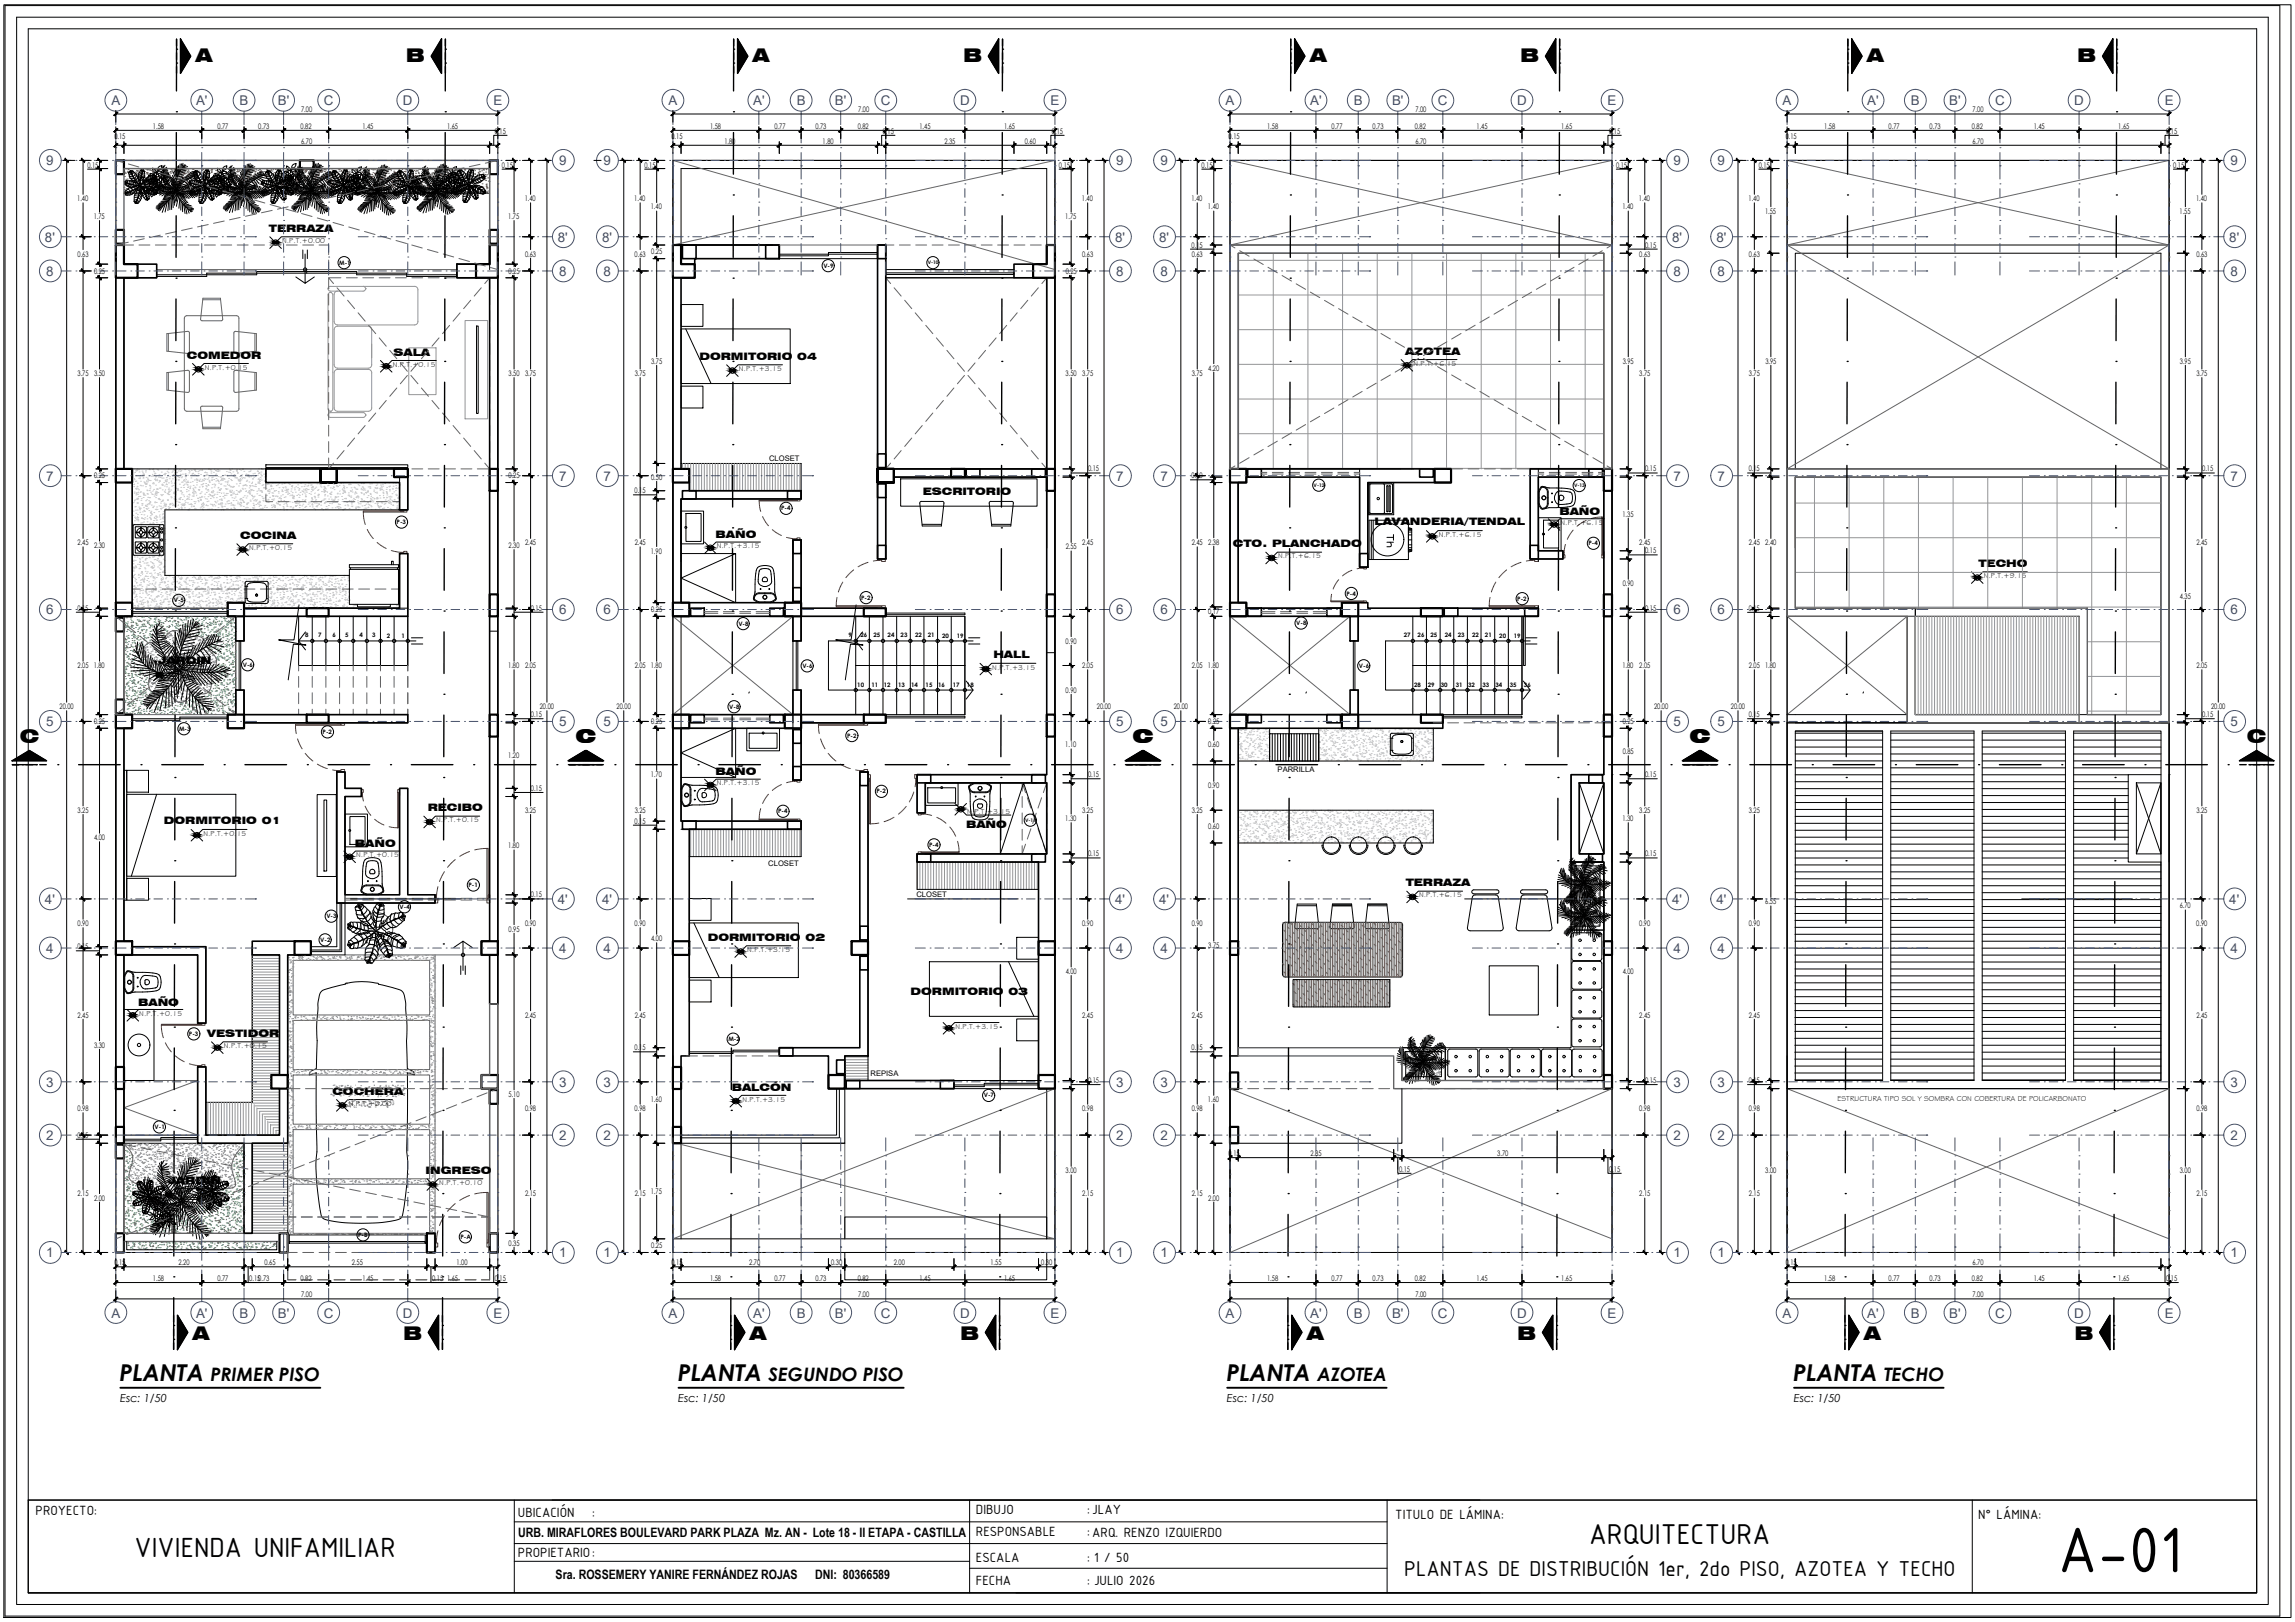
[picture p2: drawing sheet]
<svg xmlns="http://www.w3.org/2000/svg" width="841mm" height="594mm" viewBox="0 0 841 594" stroke-linecap="round" stroke-linejoin="round" font-family="sans-serif">
<defs><g id="words">
<text font-size="25.2" x="754.1" y="575.8">A-01</text>
<text font-size="11.3" x="582.3" y="565.6">ARQUITECTURA</text>
<text font-size="10.9" x="49.3" y="570.3">VIVIENDA UNIFAMILIAR</text>
<g font-size="8.5">
<text x="43.8" y="506">PLANTA</text>
<text x="248.3" y="506">PLANTA</text>
<text x="449.4" y="506">PLANTA</text>
<text x="657.1" y="506">PLANTA</text>
<text x="514.5" y="577.3">PLANTAS DE DISTRIBUCIÓN 1er, 2do PISO, AZOTEA Y TECHO</text>
</g>
<g font-size="6.9">
<text x="71.6" y="22.7">A</text>
<text x="148.8" y="22.7">B</text>
<text x="275.8" y="22.7">A</text>
<text x="352.9" y="22.7">B</text>
<text x="480" y="22.7">A</text>
<text x="557.1" y="22.7">B</text>
<text x="684.1" y="22.7">A</text>
<text x="761.2" y="22.7">B</text>
<text x="7.3" y="272.1">C</text>
<text x="210.9" y="272.1">C</text>
<text x="415" y="272.1">C</text>
<text x="619.2" y="272.1">C</text>
<text x="619.7" y="272.1">C</text>
<text x="823.3" y="272.1">C</text>
<text x="70.5" y="490.8">A</text>
<text x="147.7" y="490.8">B</text>
<text x="274.7" y="490.8">A</text>
<text x="351.9" y="490.8">B</text>
<text x="478.9" y="490.8">A</text>
<text x="556" y="490.8">B</text>
<text x="683" y="490.8">A</text>
<text x="760.2" y="490.8">B</text>
</g>
<g font-size="6.8">
<text x="77.1" y="506">PRIMER PISO</text>
<text x="281.6" y="506">SEGUNDO PISO</text>
<text x="482.7" y="506">AZOTEA</text>
<text x="690.4" y="506">TECHO</text>
</g>
<text font-size="5.7" x="511.5" y="201.4" transform="rotate(-90 511.5 201.4)">Th</text>
<g font-size="5.3">
<text x="13.1" y="555">PROYECTO:</text>
<text x="189.8" y="555.6">UBICACIÓN</text>
<text x="217" y="555.6">:</text>
<text x="357.6" y="554.6">DIBUJO</text>
<text x="398.4" y="554.6">:JLAY</text>
<text x="511.3" y="556.4">TITULO DE LÁMINA:</text>
<text x="724.9" y="556.4">N° LÁMINA:</text>
<text x="357.6" y="562.7">RESPONSABLE</text>
<text x="398.4" y="562.7">:ARQ. RENZO IZQUIERDO</text>
<text x="189.8" y="570.3">PROPIETARIO:</text>
<text x="357.6" y="572">ESCALA</text>
<text x="398.4" y="572">: 1 / 50</text>
<text x="357.6" y="580.6">FECHA</text>
<text x="398.4" y="580.6">: JULIO 2026</text>
</g>
<g font-size="4.9" fill="#404b6a">
<text x="40.8" y="38.3">A</text>
<text x="71.8" y="38.3">A'</text>
<text x="87.8" y="38.3">B</text>
<text x="101.8" y="38.3">B'</text>
<text x="118.7" y="38.3">C</text>
<text x="147.7" y="38.3">D</text>
<text x="180.8" y="38.3">E</text>
<text x="245" y="38.3">A</text>
<text x="276" y="38.3">A'</text>
<text x="292" y="38.3">B</text>
<text x="306" y="38.3">B'</text>
<text x="322.8" y="38.3">C</text>
<text x="351.8" y="38.3">D</text>
<text x="385" y="38.3">E</text>
<text x="449.1" y="38.3">A</text>
<text x="480.1" y="38.3">A'</text>
<text x="496.1" y="38.3">B</text>
<text x="510.1" y="38.3">B'</text>
<text x="527" y="38.3">C</text>
<text x="556" y="38.3">D</text>
<text x="589.1" y="38.3">E</text>
<text x="653.3" y="38.3">A</text>
<text x="684.3" y="38.3">A'</text>
<text x="700.3" y="38.3">B</text>
<text x="714.3" y="38.3">B'</text>
<text x="731.1" y="38.3">C</text>
<text x="760.1" y="38.3">D</text>
<text x="793.3" y="38.3">E</text>
<text x="17" y="60.5">9</text>
<text x="204.9" y="60.5">9</text>
<text x="221.1" y="60.5">9</text>
<text x="409.1" y="60.5">9</text>
<text x="425.3" y="60.5">9</text>
<text x="613.2" y="60.5">9</text>
<text x="629.4" y="60.5">9</text>
<text x="817.4" y="60.5">9</text>
<text x="16.5" y="88.5">8'</text>
<text x="204.4" y="88.5">8'</text>
<text x="220.6" y="88.5">8'</text>
<text x="408.6" y="88.5">8'</text>
<text x="424.8" y="88.5">8'</text>
<text x="612.8" y="88.5">8'</text>
<text x="629" y="88.5">8'</text>
<text x="816.9" y="88.5">8'</text>
<text x="17" y="101">8</text>
<text x="204.9" y="101">8</text>
<text x="221.1" y="101">8</text>
<text x="409.1" y="101">8</text>
<text x="425.3" y="101">8</text>
<text x="613.2" y="101">8</text>
<text x="629.4" y="101">8</text>
<text x="817.4" y="101">8</text>
<text x="17" y="176">7</text>
<text x="204.9" y="176">7</text>
<text x="221.1" y="176">7</text>
<text x="409.1" y="176">7</text>
<text x="425.3" y="176">7</text>
<text x="613.2" y="176">7</text>
<text x="629.4" y="176">7</text>
<text x="817.4" y="176">7</text>
<text x="17" y="225">6</text>
<text x="204.9" y="225">6</text>
<text x="221.1" y="225">6</text>
<text x="409.1" y="225">6</text>
<text x="425.3" y="225">6</text>
<text x="613.2" y="225">6</text>
<text x="629.4" y="225">6</text>
<text x="817.4" y="225">6</text>
<text x="17" y="266">5</text>
<text x="204.9" y="266">5</text>
<text x="221.1" y="266">5</text>
<text x="409.1" y="266">5</text>
<text x="425.3" y="266">5</text>
<text x="613.2" y="266">5</text>
<text x="629.4" y="266">5</text>
<text x="817.4" y="266">5</text>
<text x="16.5" y="331">4'</text>
<text x="204.4" y="331">4'</text>
<text x="220.6" y="331">4'</text>
<text x="408.6" y="331">4'</text>
<text x="424.8" y="331">4'</text>
<text x="612.8" y="331">4'</text>
<text x="629" y="331">4'</text>
<text x="816.9" y="331">4'</text>
<text x="17" y="349">4</text>
<text x="204.9" y="349">4</text>
<text x="221.1" y="349">4</text>
<text x="409.1" y="349">4</text>
<text x="425.3" y="349">4</text>
<text x="613.2" y="349">4</text>
<text x="629.4" y="349">4</text>
<text x="817.4" y="349">4</text>
<text x="17" y="398">3</text>
<text x="204.9" y="398">3</text>
<text x="221.1" y="398">3</text>
<text x="409.1" y="398">3</text>
<text x="425.3" y="398">3</text>
<text x="613.2" y="398">3</text>
<text x="629.4" y="398">3</text>
<text x="817.4" y="398">3</text>
<text x="17" y="417.5">2</text>
<text x="204.9" y="417.5">2</text>
<text x="221.1" y="417.5">2</text>
<text x="409.1" y="417.5">2</text>
<text x="425.3" y="417.5">2</text>
<text x="613.2" y="417.5">2</text>
<text x="629.4" y="417.5">2</text>
<text x="817.4" y="417.5">2</text>
<text x="17" y="460.5">1</text>
<text x="204.9" y="460.5">1</text>
<text x="221.1" y="460.5">1</text>
<text x="409.1" y="460.5">1</text>
<text x="425.3" y="460.5">1</text>
<text x="613.2" y="460.5">1</text>
<text x="629.4" y="460.5">1</text>
<text x="817.4" y="460.5">1</text>
<text x="40.8" y="482.6">A</text>
<text x="71.8" y="482.6">A'</text>
<text x="87.8" y="482.6">B</text>
<text x="101.8" y="482.6">B'</text>
<text x="118.7" y="482.6">C</text>
<text x="147.7" y="482.6">D</text>
<text x="180.8" y="482.6">E</text>
<text x="245" y="482.6">A</text>
<text x="276" y="482.6">A'</text>
<text x="292" y="482.6">B</text>
<text x="306" y="482.6">B'</text>
<text x="322.8" y="482.6">C</text>
<text x="351.8" y="482.6">D</text>
<text x="385" y="482.6">E</text>
<text x="449.1" y="482.6">A</text>
<text x="480.1" y="482.6">A'</text>
<text x="496.1" y="482.6">B</text>
<text x="510.1" y="482.6">B'</text>
<text x="527" y="482.6">C</text>
<text x="556" y="482.6">D</text>
<text x="589.1" y="482.6">E</text>
<text x="653.3" y="482.6">A</text>
<text x="684.3" y="482.6">A'</text>
<text x="700.3" y="482.6">B</text>
<text x="714.3" y="482.6">B'</text>
<text x="731.1" y="482.6">C</text>
<text x="760.1" y="482.6">D</text>
<text x="793.3" y="482.6">E</text>
</g>
<g font-size="4.7">
<text x="189.9" y="563">URB. MIRAFLORES BOULEVARD PARK PLAZA Mz. AN - Lote 18 - II ETAPA - CASTILLA</text>
<text x="203.6" y="578.2">Sra. ROSSEMERY YANIRE FERNÁNDEZ ROJAS</text>
<text x="298.7" y="578.2">DNI: 80366589</text>
</g>
<g font-size="4.1">
<text x="44" y="513.4">Esc: 1/50</text>
<text x="248.5" y="513.4">Esc: 1/50</text>
<text x="449.6" y="513.4">Esc: 1/50</text>
<text x="657.3" y="513.4">Esc: 1/50</text>
</g>
<g font-size="3.8">
<text x="98.5" y="84.9">TERRAZA</text>
<text x="68.5" y="131.3">COMEDOR</text>
<text x="144.2" y="130.2">SALA</text>
<text x="256.3" y="131.8">DORMITORIO 04</text>
<text x="514.9" y="129.9">AZOTEA</text>
<text x="338.2" y="181.4">ESCRITORIO</text>
<text x="571.5" y="188.6">BAÑO</text>
<text x="88" y="197.4">COCINA</text>
<text x="262.3" y="197.1">BAÑO</text>
<text x="503.7" y="192.4">LAVANDERIA/TENDAL</text>
<text x="451.8" y="200.4">CTO. PLANCHADO</text>
<text x="725" y="207.6">TECHO</text>
<text x="57.9" y="243.3">JARDIN</text>
<text x="364" y="241.1">HALL</text>
<text x="262.3" y="284">BAÑO</text>
<text x="156.8" y="297.1">RECIBO</text>
<text x="60" y="302">DORMITORIO 01</text>
<text x="354" y="303.4">BAÑO</text>
<text x="130.1" y="310.3">BAÑO</text>
<text x="515.1" y="324.6">TERRAZA</text>
<text x="259.3" y="344.6">DORMITORIO 02</text>
<text x="333.7" y="364.3">DORMITORIO 03</text>
<text x="50.6" y="368.3">BAÑO</text>
<text x="75.9" y="379.8">VESTIDOR</text>
<text x="121.8" y="400.9">COCHERA</text>
<text x="268.1" y="399.8">BALCÓN</text>
<text x="156" y="429.9">INGRESO</text>
<text x="61.4" y="433.5">JARDIN</text>
</g>
<g font-size="2.8">
<text x="110.4" y="41.2">7.00</text>
<text x="314.5" y="41.2">7.00</text>
<text x="518.7" y="41.2">7.00</text>
<text x="722.8" y="41.2">7.00</text>
<text x="56" y="47.2">1.58</text>
<text x="79.7" y="47.2">0.77</text>
<text x="94.7" y="47.2">0.73</text>
<text x="110.2" y="47.2">0.82</text>
<text x="132.8" y="47.2">1.45</text>
<text x="163.8" y="47.2">1.65</text>
<text x="260.2" y="47.2">1.58</text>
<text x="283.8" y="47.2">0.77</text>
<text x="298.8" y="47.2">0.73</text>
<text x="314.3" y="47.2">0.82</text>
<text x="337" y="47.2">1.45</text>
<text x="368" y="47.2">1.65</text>
<text x="464.4" y="47.2">1.58</text>
<text x="488" y="47.2">0.77</text>
<text x="503" y="47.2">0.73</text>
<text x="518.5" y="47.2">0.82</text>
<text x="541.1" y="47.2">1.45</text>
<text x="572.1" y="47.2">1.65</text>
<text x="668.5" y="47.2">1.58</text>
<text x="692.1" y="47.2">0.77</text>
<text x="707.1" y="47.2">0.73</text>
<text x="722.6" y="47.2">0.82</text>
<text x="745.3" y="47.2">1.45</text>
<text x="776.3" y="47.2">1.65</text>
<text x="41.9" y="50.8">0.15</text>
<text x="110.4" y="52.6">6.70</text>
<text x="181.4" y="49">0.15</text>
<text x="246.1" y="50.8">0.15</text>
<text x="265.5" y="52.6">1.80</text>
<text x="301.5" y="52.6">1.80</text>
<text x="323.5" y="49">0.15</text>
<text x="346.1" y="52.6">2.35</text>
<text x="375.6" y="52.6">0.60</text>
<text x="385.5" y="49">0.15</text>
<text x="450.2" y="50.8">0.15</text>
<text x="518.7" y="52.6">6.70</text>
<text x="589.7" y="49">0.15</text>
<text x="654.4" y="50.8">0.15</text>
<text x="722.8" y="52.6">6.70</text>
<text x="793.8" y="49">0.15</text>
<text x="32" y="61.4">0.15</text>
<text x="183.9" y="61.4">0.15</text>
<text x="236.2" y="61.4">0.15</text>
<text x="388.1" y="61.4">0.15</text>
<text x="440.3" y="61.4">0.15</text>
<text x="592.2" y="61.4">0.15</text>
<text x="644.5" y="61.4">0.15</text>
<text x="796.4" y="61.4">0.15</text>
<text x="28.3" y="73.7">1.40</text>
<text x="192.3" y="73.7">1.40</text>
<text x="232.5" y="73.7">1.40</text>
<text x="238.5" y="76.7">1.40</text>
<text x="396.5" y="73.7">1.40</text>
<text x="436.6" y="73.7">1.40</text>
<text x="442.7" y="76.7">1.40</text>
<text x="594.6" y="76.7">1.40</text>
<text x="600.6" y="73.7">1.40</text>
<text x="640.8" y="73.7">1.40</text>
<text x="804.8" y="73.7">1.40</text>
<text x="34.4" y="80.2">1.75</text>
<text x="186.2" y="80.2">1.75</text>
<text x="390.4" y="80.2">1.75</text>
<text x="646.8" y="78.2">1.55</text>
<text x="798.7" y="78.2">1.55</text>
<text x="28.4" y="94">0.63</text>
<text x="192.4" y="94">0.63</text>
<text x="232.6" y="94">0.63</text>
<text x="238.6" y="93.2">0.25</text>
<text x="396.6" y="94">0.63</text>
<text x="436.7" y="90.7">0.15</text>
<text x="436.7" y="94">0.63</text>
<text x="600.7" y="94">0.63</text>
<text x="602.9" y="90.7">0.15</text>
<text x="640.9" y="94">0.63</text>
<text x="804.9" y="94">0.63</text>
<text x="34.5" y="100.2">0.25</text>
<text x="186.4" y="100.2">0.25</text>
<text x="390.5" y="100.2">0.25</text>
<text x="28.4" y="137.7">3.75</text>
<text x="34.5" y="137.7">3.50</text>
<text x="186.4" y="137.7">3.50</text>
<text x="192.4" y="137.7">3.75</text>
<text x="232.6" y="137.7">3.75</text>
<text x="238.6" y="133.2">3.75</text>
<text x="390.5" y="137.7">3.50</text>
<text x="396.6" y="137.7">3.75</text>
<text x="436.7" y="137.7">3.75</text>
<text x="442.8" y="135.7">4.20</text>
<text x="594.7" y="133.2">3.95</text>
<text x="600.7" y="137.7">3.75</text>
<text x="640.9" y="137.7">3.75</text>
<text x="646.9" y="133.2">3.95</text>
<text x="798.8" y="133.2">3.95</text>
<text x="804.9" y="137.7">3.75</text>
<text x="281.9" y="169">CLOSET</text>
<text x="398.7" y="172.7">0.15</text>
<text x="602.9" y="172.7">0.15</text>
<text x="640.8" y="172.7">0.15</text>
<text x="807" y="172.7">0.15</text>
<text x="34.5" y="175.2">0.25</text>
<text x="186.4" y="175.2">0.25</text>
<text x="238.6" y="175.7">0.50</text>
<text x="436.7" y="175.2">0.10</text>
<text x="232.5" y="180.7">0.15</text>
<text x="594.6" y="189.2">1.35</text>
<text x="28.4" y="199.7">2.45</text>
<text x="34.5" y="200.7">2.30</text>
<text x="186.4" y="200.7">2.30</text>
<text x="192.4" y="199.7">2.45</text>
<text x="232.6" y="199.7">2.45</text>
<text x="238.5" y="202.7">1.90</text>
<text x="390.5" y="201.2">2.55</text>
<text x="396.6" y="199.7">2.45</text>
<text x="436.7" y="199.7">2.45</text>
<text x="442.8" y="199.5">2.38</text>
<text x="600.7" y="199.7">2.45</text>
<text x="602.9" y="202.7">0.15</text>
<text x="640.9" y="199.7">2.45</text>
<text x="646.9" y="199.7">2.40</text>
<text x="804.9" y="199.7">2.45</text>
<text x="594.7" y="214.7">0.90</text>
<text x="798.8" y="219.2">4.35</text>
<text x="28.4" y="223.7">0.15</text>
<text x="194.6" y="223.7">0.15</text>
<text x="238.6" y="224.2">0.25</text>
<text x="442.8" y="225">0.17</text>
<text x="602.9" y="223.7">0.15</text>
<text x="640.8" y="223.7">0.15</text>
<text x="390.5" y="235.7">0.90</text>
<text x="28.4" y="244.7">2.05</text>
<text x="34.3" y="244.7">1.80</text>
<text x="186.2" y="244.7">1.80</text>
<text x="192.4" y="244.7">2.05</text>
<text x="232.6" y="244.7">2.05</text>
<text x="238.5" y="244.7">1.80</text>
<text x="396.6" y="244.7">2.05</text>
<text x="436.7" y="244.7">2.05</text>
<text x="442.7" y="244.7">1.80</text>
<text x="594.6" y="244.7">1.80</text>
<text x="600.7" y="244.7">2.05</text>
<text x="640.9" y="244.7">2.05</text>
<text x="646.8" y="244.7">1.80</text>
<text x="804.9" y="244.7">2.05</text>
<text x="390.5" y="253.7">0.90</text>
<text x="21.8" y="259.7">20.00</text>
<text x="194.6" y="262.7">0.15</text>
<text x="197.8" y="259.7">20.00</text>
<text x="226" y="259.7">20.00</text>
<text x="402" y="259.7">20.00</text>
<text x="430.1" y="259.7">20.00</text>
<text x="606.1" y="259.7">20.00</text>
<text x="634.3" y="259.7">20.00</text>
<text x="640.8" y="262.7">0.15</text>
<text x="807" y="262.7">0.15</text>
<text x="810.3" y="259.7">20.00</text>
<text x="34.5" y="265.2">0.25</text>
<text x="238.6" y="265.2">0.25</text>
<text x="442.8" y="265.2">0.25</text>
<text x="594.7" y="265.2">0.25</text>
<text x="390.4" y="273.7">1.10</text>
<text x="442.8" y="273.7">0.60</text>
<text x="186.2" y="277.7">1.20</text>
<text x="594.7" y="276.2">0.85</text>
<text x="238.5" y="284.7">1.70</text>
<text x="398.7" y="284.7">0.15</text>
<text x="468.2" y="282.7">PARRILLA</text>
<text x="602.9" y="284.7">0.15</text>
<text x="194.6" y="289.7">0.15</text>
<text x="442.8" y="288.7">0.90</text>
<text x="28.4" y="297.7">3.25</text>
<text x="192.4" y="297.7">3.25</text>
<text x="232.6" y="297.7">3.25</text>
<text x="396.6" y="297.7">3.25</text>
<text x="436.7" y="297.7">3.25</text>
<text x="600.7" y="297.7">3.25</text>
<text x="640.9" y="297.7">3.25</text>
<text x="804.9" y="297.7">3.25</text>
<text x="232.5" y="301.7">0.15</text>
<text x="390.4" y="300.7">1.30</text>
<text x="442.8" y="303.7">0.60</text>
<text x="594.6" y="300.7">1.30</text>
<text x="34.5" y="307.7">4.00</text>
<text x="186.2" y="310.7">1.80</text>
<text x="281.5" y="317.2">CLOSET</text>
<text x="398.7" y="313.7">0.15</text>
<text x="602.9" y="313.7">0.15</text>
<text x="194.6" y="328.7">0.15</text>
<text x="335.9" y="328.4">CLOSET</text>
<text x="646.9" y="331.2">6.55</text>
<text x="798.8" y="332.7">6.70</text>
<text x="28.4" y="339.2">0.90</text>
<text x="186.4" y="341.2">0.95</text>
<text x="192.4" y="339.2">0.90</text>
<text x="232.6" y="339.2">0.90</text>
<text x="396.6" y="339.2">0.90</text>
<text x="436.7" y="339.2">0.90</text>
<text x="600.7" y="339.2">0.90</text>
<text x="640.9" y="339.2">0.90</text>
<text x="804.9" y="339.2">0.90</text>
<text x="28.4" y="347.7">0.15</text>
<text x="238.6" y="344.7">4.00</text>
<text x="442.8" y="347.2">3.75</text>
<text x="390.5" y="356.7">4.00</text>
<text x="594.7" y="356.7">4.00</text>
<text x="28.4" y="372.7">2.45</text>
<text x="192.4" y="372.7">2.45</text>
<text x="232.6" y="372.7">2.45</text>
<text x="396.6" y="372.7">2.45</text>
<text x="436.7" y="372.7">2.45</text>
<text x="600.7" y="372.7">2.45</text>
<text x="640.9" y="372.7">2.45</text>
<text x="804.9" y="372.7">2.45</text>
<text x="34.5" y="383.7">3.30</text>
<text x="232.5" y="384.7">0.15</text>
<text x="436.7" y="384.7">0.15</text>
<text x="319" y="394">REPISA</text>
<text x="186.4" y="401.7">5.10</text>
<text x="398.7" y="396.7">0.15</text>
<text x="602.9" y="396.7">0.15</text>
<text x="640.8" y="396.7">0.15</text>
<text x="28.4" y="407">0.98</text>
<text x="192.4" y="407">0.98</text>
<text x="232.6" y="407">0.98</text>
<text x="238.5" y="403.7">1.60</text>
<text x="396.6" y="407">0.98</text>
<text x="436.7" y="407">0.98</text>
<text x="442.7" y="403.7">1.60</text>
<text x="600.7" y="407">0.98</text>
<text x="640.9" y="407">0.98</text>
<text x="804.9" y="407">0.98</text>
<text x="28.4" y="416.7">0.15</text>
<text x="450.2" y="423.4">0.15</text>
<text x="480.2" y="423.4">2.85</text>
<text x="548.7" y="423.4">3.70</text>
<text x="390.5" y="429.7">3.00</text>
<text x="512.7" y="429.2">0.15</text>
<text x="589.7" y="429.2">0.15</text>
<text x="646.9" y="429.7">3.00</text>
<text x="798.8" y="429.7">3.00</text>
<text x="238.5" y="437.2">1.75</text>
<text x="28.4" y="438.2">2.15</text>
<text x="34.5" y="439.7">2.00</text>
<text x="192.4" y="438.2">2.15</text>
<text x="232.6" y="438.2">2.15</text>
<text x="396.6" y="438.2">2.15</text>
<text x="436.7" y="438.2">2.15</text>
<text x="442.8" y="439.7">2.00</text>
<text x="600.7" y="438.2">2.15</text>
<text x="640.9" y="438.2">2.15</text>
<text x="804.9" y="438.2">2.15</text>
<text x="186.4" y="456.2">0.35</text>
<text x="238.6" y="457.2">0.25</text>
<text x="41.9" y="463.4">0.15</text>
<text x="65.4" y="463.4">2.20</text>
<text x="96.9" y="463.4">0.65</text>
<text x="128.9" y="463.4">2.55</text>
<text x="167.3" y="463.4">1.00</text>
<text x="246.1" y="463.4">0.15</text>
<text x="274.6" y="463.4">2.70</text>
<text x="304.6" y="463.4">0.30</text>
<text x="327.6" y="463.4">2.00</text>
<text x="363" y="463.4">1.55</text>
<text x="381.6" y="463.4">0.30</text>
<text x="654.4" y="463.4">0.15</text>
<text x="722.8" y="463.4">6.70</text>
<text x="56" y="469.2">1.58</text>
<text x="79.7" y="469.2">0.77</text>
<text x="91.4" y="469.2">0.150.73</text>
<text x="110.2" y="469.2">0.82</text>
<text x="132.8" y="469.2">1.45</text>
<text x="158.4" y="469.2">0.15</text>
<text x="163.8" y="469.2">1.65</text>
<text x="181.4" y="469.2">0.15</text>
<text x="260.2" y="469.2">1.58</text>
<text x="283.8" y="469.2">0.77</text>
<text x="298.8" y="469.2">0.73</text>
<text x="314.3" y="469.2">0.82</text>
<text x="337" y="469.2">1.45</text>
<text x="368" y="469.2">1.65</text>
<text x="464.4" y="469.2">1.58</text>
<text x="488" y="469.2">0.77</text>
<text x="503" y="469.2">0.73</text>
<text x="518.5" y="469.2">0.82</text>
<text x="541.1" y="469.2">1.45</text>
<text x="572.1" y="469.2">1.65</text>
<text x="668.5" y="469.2">1.58</text>
<text x="692.1" y="469.2">0.77</text>
<text x="707.1" y="469.2">0.73</text>
<text x="722.6" y="469.2">0.82</text>
<text x="745.3" y="469.2">1.45</text>
<text x="776.3" y="469.2">1.65</text>
<text x="793.8" y="469.2">0.15</text>
<text x="110.4" y="475.2">7.00</text>
<text x="314.5" y="475.2">7.00</text>
<text x="518.7" y="475.2">7.00</text>
<text x="722.8" y="475.2">7.00</text>
</g>
<g font-size="2.7">
<text x="103.4" y="89">N.P.T.+0.00</text>
<text x="75.1" y="135.4">N.P.T.+0.15</text>
<text x="143.9" y="134.3">N.P.T.+0.15</text>
<text x="270.8" y="135.9">N.P.T.+3.15</text>
<text x="518" y="134">N.P.T.+6.15</text>
<text x="527.2" y="196.6">N.P.T.+6.15</text>
<text x="571.9" y="192.3">N.P.T.+6.15</text>
<text x="91.3" y="201.5">N.P.T.+0.15</text>
<text x="262.7" y="200.8">N.P.T.+3.15</text>
<text x="468.4" y="204.5">N.P.T.+6.15</text>
<text x="727" y="211.7">N.P.T.+9.15</text>
<text x="363.6" y="245.2">N.P.T.+3.15</text>
<text x="60.7" y="247.4">N.P.T.+0.00</text>
<text x="262.7" y="287.7">N.P.T.+3.15</text>
<text x="354.5" y="298">N.P.T.+3.15</text>
<text x="159.8" y="301.2">N.P.T.+0.15</text>
<text x="74.5" y="306.1">N.P.T.+0.15</text>
<text x="130.5" y="314">N.P.T.+0.15</text>
<text x="520" y="328.7">N.P.T.+6.15</text>
<text x="273.8" y="348.7">N.P.T.+3.15</text>
<text x="51.1" y="372">N.P.T.+0.15</text>
<text x="350.1" y="376.8">N.P.T.+3.15</text>
<text x="82" y="383.9">N.P.T.+0.15</text>
<text x="127.8" y="405">N.P.T.+0.00</text>
<text x="272.1" y="403.5">N.P.T.+3.15</text>
<text x="673.4" y="403.2">ESTRUCTURA TIPO SOL Y SOMBRA CON COBERTURA DE POLICARBONATO</text>
<text x="64.2" y="437.7">N.P.T.+0.00</text>
<text x="161" y="434">N.P.T.+0.10</text>
</g>
<g font-size="2.2">
<text x="124.3" y="97">M-1</text>
<text x="301.7" y="98.1">V-9</text>
<text x="145.4" y="192">P-3</text>
<text x="286.3" y="186.9">P-4</text>
<text x="582.1" y="199.7">P-4</text>
<text x="63.7" y="220.6">V-5</text>
<text x="315.6" y="219.6">P-2</text>
<text x="493.4" y="218.1">P-4</text>
<text x="556" y="220">P-2</text>
<text x="111.8" y="233.4">8</text>
<text x="116.5" y="233.5">7</text>
<text x="121.8" y="233.4">6</text>
<text x="126.5" y="233.5">5</text>
<text x="131.8" y="233.5">4</text>
<text x="136.3" y="233.5">3</text>
<text x="141.8" y="233.5">2</text>
<text x="147.2" y="233.7">1</text>
<text x="270.6" y="229.2">V-8</text>
<text x="311" y="233.4">9</text>
<text x="315.3" y="233.4">26</text>
<text x="320.1" y="233.5">25</text>
<text x="325.3" y="233.4">24</text>
<text x="330.1" y="233.5">23</text>
<text x="335.3" y="233.5">22</text>
<text x="340" y="233.5">21</text>
<text x="345.3" y="233.5">20</text>
<text x="350.6" y="233.7">19</text>
<text x="475" y="228.9">V-8</text>
<text x="514.5" y="233.4">27</text>
<text x="519.5" y="233.4">26</text>
<text x="524.2" y="233.5">25</text>
<text x="529.4" y="233.4">24</text>
<text x="534.2" y="233.5">23</text>
<text x="539.5" y="233.5">22</text>
<text x="544.2" y="233.5">21</text>
<text x="549.4" y="233.5">20</text>
<text x="554.7" y="233.7">19</text>
<text x="89" y="244.2">V-6</text>
<text x="294" y="244.6">V-6</text>
<text x="498" y="244.6">V-6</text>
<text x="314.2" y="251.5">10</text>
<text x="319.3" y="251.5">11</text>
<text x="323.9" y="251.5">12</text>
<text x="329.2" y="251.5">13</text>
<text x="333.9" y="251.5">14</text>
<text x="339.2" y="251.5">15</text>
<text x="343.7" y="251.5">16</text>
<text x="349.1" y="251.6">17</text>
<text x="354.4" y="251.6">18</text>
<text x="518.2" y="251.5">28</text>
<text x="523.3" y="251.5">29</text>
<text x="528" y="251.5">30</text>
<text x="533.4" y="251.5">31</text>
<text x="538" y="251.5">32</text>
<text x="543.3" y="251.5">33</text>
<text x="548" y="251.5">34</text>
<text x="553.3" y="251.6">35</text>
<text x="558.5" y="251.6">36</text>
<text x="267.2" y="259.6">V-8</text>
<text x="65.6" y="267.6">M-3</text>
<text x="118.2" y="268.8">P-2</text>
<text x="310.4" y="270.2">P-2</text>
<text x="321.2" y="290.6">P-2</text>
<text x="285.2" y="297.9">P-4</text>
<text x="340.5" y="310.2">P-4</text>
<text x="171.7" y="324.9">P-1</text>
<text x="146.4" y="332.9">V-4</text>
<text x="119.6" y="336.3">V-3</text>
<text x="117.3" y="345">V-2</text>
<text x="69.2" y="379.4">P-3</text>
<text x="266.9" y="381.4">M-2</text>
<text x="360.5" y="402">V-7</text>
<text x="56.6" y="413.5">V-1</text>
<text x="131.2" y="453">P-B</text>
<text x="168.7" y="453.8">P-A</text>
</g>
<g font-size="1.8">
<text x="340" y="96.8">V-10</text>
<text x="481.4" y="178.3">V-12</text>
<text x="576.8" y="178.4">V-13</text>
<text x="375.7" y="301">V-11</text>
</g>
</g></defs>
<!-- layer: Muro Alto -->
<g fill="none" stroke="#000" stroke-width=".59">
<path d="M250.1 89.7h5v5h-5zM280.6 89.7h5v5h-5zM321.6 89.7h3v5h-3zM250.1 179.7h5v3h-5zM288.6 179.7h5v3h-5zM321.6 177.2h3v5h-3zM321.6 166.2h3v5.1h-3zM354.1 171.7h5v3h-5zM378.1 171.7h5v3h-5zM457.2 171.7h5v3h-5zM520.2 171.7h5.1v3h-5.1zM582.2 171.7h5v3h-5z"/>
<path d="M290.6 197.8h3v4.9h-3zM321.6 199.7h3v5h-3zM560.7 199.7h3v5h-3zM290.6 215.2h3v5.1h-3zM498.2 202.7h3v5h-3zM253.1 222.8h5v2.9h-5zM282.1 222.8h5v2.9h-5zM457.2 222.8h5v2.9h-5zM486.2 222.8h5v2.9h-5zM529.3 222.8h4.9v2.9h-4.9zM558.7 222.8h5v2.9h-5zM253.1 261.7h5v3h-5z"/>
<path d="M282.1 261.7h5v3h-5zM290.6 267.2h3v5h-3zM457.2 261.7h5v3h-5zM486.2 261.7h5v3h-5zM290.6 280.7h3v5h-3zM315.1 282.7h3v5h-3zM336.1 283.7h5v3h-5zM378.1 283.7h5v3h-5zM582.2 283.7h5v3h-5zM250.1 300.8h5v2.9h-5zM288.6 300.8h5v2.9h-5zM336.1 312.8h5v2.9h-5z"/>
<path d="M378.1 312.8h5v2.9h-5zM582.2 312.8h5v2.9h-5zM315.1 339.2h3v5h-3zM315.1 350.2h3v5h-3zM285.6 383.7h5v3.1h-5zM306.6 388.2h3v5h-3zM310.1 395.7h5v3h-5zM344.6 395.7h5v3h-5z"/>
</g>
<!-- layer: COLUMNAS -->
<g fill="none" stroke="#000" stroke-width=".8">
<path d="M42.4 58.8h3v5h-3zM109.9 58.8h5.1v2.9h-5.1zM179.4 58.8h3v5h-3zM42.4 89.7h3v7h5v5h-8zM42.4 84.2h3v5.1h-3zM179.4 89.7h3v12h-8v-5h5zM179.4 84.2h3v5.1h-3zM246.6 89.7h3v7h5v5h-8zM383.6 89.7h3v12h-8v-5h5zM42.4 171.7h6v5h-6zM117.4 171.7v5h6v-5h-6h6v5h-6zM144.4 171.7h5l.1 3h-5.1z"/>
<path d="M179.4 171.7h3v8.1h-3zM246.6 171.7h6v5h-6zM321.6 171.7v5h6v-5h-6h6v5h-6zM348.5 171.7h5.1v3h-5zM383.6 171.7h3v8.1h-3zM450.7 171.7h6v5h-6zM525.7 171.7h6v5h-6zM587.7 171.7h3v8.1h-3zM179.4 217.7h3v8h-3zM383.6 217.7h3v8h-3zM587.7 217.7h3v8h-3zM42.4 220.7h6v5h-6z"/>
<path d="M42.4 226.2h3v5.1h-3zM83.4 220.7h6v5h-6zM112.4 222.8h8v2.9h-8zM246.6 220.7h6v5h-6zM287.6 220.7h6v5h-6zM316.5 222.8h8.1v2.9h-8.1zM450.7 220.7h6v5h-6zM491.7 220.7h6v5h-6zM520.7 222.8h8v2.9h-8zM42.4 256.2h3v5h-3zM42.4 261.7h6v5h-6zM83.4 261.7h6v5h-6z"/>
<path d="M112.4 261.7h8v3h-8zM179.4 261.7h3v8.1h-3zM246.6 261.7h6v5h-6zM287.6 261.7h6v5h-6zM316.5 261.7h8.1v3h-8.1zM383.6 261.7h3v8.1h-3zM450.7 261.7h6v5h-6zM491.7 261.7h6v5h-6zM520.7 261.7h8v3h-8zM587.7 261.7h3v8.1h-3zM42.4 344.7h6v5.1h-6zM107.9 344.7h6v5.1h-6z"/>
<path d="M176.4 344.7h6v5.1h-6zM246.6 344.7h6v5.1h-6zM312.1 344.7h6v5.1h-6zM380.6 344.7h6v5.1h-6zM450.7 344.7h3v5.1h-3zM587.7 344.7h3v5.1h-3zM42.4 390.8h3v8.1h-3zM99.4 393.7h6v5h-6zM176.4 393.7h6v5h-6zM179.4 399.2h3v5.1h-3zM246.6 390.8h3v8.1h-3zM303.6 393.7h6v5h-6z"/>
<path d="M380.6 393.7h6v5h-6zM450.7 392.8h3v6.1h-3zM587.7 393.7h3v5h-3zM42.4 419.2h3v5.1h-3zM42.4 412.7h3v6h-3zM246.6 412.7h3v6h-3zM450.7 412.7h3v6h-3zM42.4 451.7h3v7h-3zM102.4 451.7h3v7h-3zM156.4 451.7h3v7h-3zM179.4 451.7h3v7h-3z"/>
</g>
<!-- layer: Muro Alto -->
<path d="M285.6 89.7v5" fill="none" stroke="#000" stroke-width=".37"/>
<!-- layer: Muro sin techar -->
<g fill="none" stroke="#636466" stroke-width=".37">
<path d="M42.4 58.8l2.7 .7M182.4 58.8l-4.6 1M47.1 60.1l3.8 1.1M52.8 61.7l3.9 1.1M58.6 63.4l3.8 1.1M64.3 65l3.9 1.1M70.1 66.6l3.9 1.1M75.9 68.3l3.8 1.1M81.7 69.9l3.8 1.1M87.4 71.6l3.9 1.1M88 79.6l-3.9 .9M93.2 73.3l3.8 1.1"/>
<path d="M93.9 78.4l-3.9 .8M99 74.9l3.8 1.1M99.7 77.1l-3.9 .8M104.7 76.6l3.9 1.1M105.6 75.7l-3.9 .9M110.5 78.2l3.8 1.1M111.5 74.5l-4 .8M116.3 79.8l3.8 1.1M117.3 73.2l-3.9 .8M123.2 71.9l-3.9 .8M129 70.6l-3.9 .8M134.9 69.3l-3.9 .8"/>
<path d="M140.7 68l-3.9 .8M146.6 66.7l-3.9 .8M152.5 65.4l-4 .8M158.3 64.1l-3.9 .9M164.2 62.8l-3.9 .8M170 61.5l-3.9 .8M175.9 60.2l-3.9 .9M45.4 89.7h3.5M47 88.7l-4.6 1M50.9 89.7h4M52.9 87.4l-3.9 .9M56.9 89.7h4"/>
<path d="M58.7 86.1l-3.9 .9M62.9 89.7h4M64.6 84.8l-3.9 .9M68.9 89.7h4M70.4 83.5l-3.9 .9M74.9 89.7h4M76.3 82.2l-3.9 .9M80.9 89.7h4M82.2 81l-3.9 .8M86.9 89.7h4M92.9 89.7h4M98.9 89.7h4"/>
<path d="M104.9 89.7h4M110.9 89.7h4M116.9 89.7h3.5v3.6M120.4 95.2v3.5M122 81.5l3.9 1.1M127.8 83.1l3.9 1.1M133.6 84.8l3.8 1.1M139.4 86.4l3.8 1.1M145.1 88.1l3.9 1.1M150.9 89.7l3.8 1.1M156.7 91.4l3.8 1.1M162.4 93l3.9 1.1"/>
<path d="M168.2 94.7l3.8 1.1M174 96.3l3.8 1.1M179.7 98l2.7 .7M324.6 89.7h3M329.6 89.7h4M335.6 89.7h4M341.6 89.7h4M347.6 89.7h4M353.6 89.7h4M359.6 89.7h4M365.6 89.7h4M371.6 89.7h4"/>
<path d="M377.6 89.7h4M383.6 89.7h3M450.7 89.7l1.9 1.1M454.3 91.8l3.5 2M459.5 94.9l3.4 2M464.7 97.9l3.4 2M576.8 97.9l-3.4 2M582 94.9l-3.5 2M587.2 91.8l-3.5 2M590.7 89.7l-1.8 1.1M120.4 101.7l1.8 2.2M120.4 107.8v4"/>
<path d="M120.4 113.7v4M120.4 119.8v3.9M123.5 105.4l2.6 3.1M124.9 101.7h-4.5v4M126.9 101.7h4M127.4 110l2.5 3M131.2 114.6l2.6 3M132.9 101.7h4M135.1 119.2l2.6 3M138.9 101.7h4M144.9 101.7h4M150.9 101.7h4"/>
<path d="M156.9 101.7h4M162.9 101.7h4M164.8 119.2l-2.6 3M168.6 114.6l-2.6 3M168.9 101.7h4M172.5 110l-2.6 3M174.9 101.7h4.5v4M176.4 105.4l-2.6 3.1M179.4 101.7l-1.7 2.2M179.4 107.8v4M179.4 113.7v4M179.4 119.8v3.9"/>
<path d="M324.6 101.7l1.8 2.2M327.7 105.4l2.5 3.1M331.5 110l2.6 3M335.4 114.6l2.6 3M339.3 119.2l2.5 3M368.9 119.2l-2.6 3M372.8 114.6l-2.6 3M376.6 110l-2.5 3M380.5 105.4l-2.6 3.1M383.6 101.7l-1.8 2.2M469.8 100.9l3.5 2M475 104l3.5 2"/>
<path d="M480.2 107l3.4 2M485.4 110l3.4 2M490.5 113l3.5 2.1M495.7 116.1l3.5 2M500.9 119.1l3.4 2.1M540.6 119.1l-3.5 2.1M545.8 116.1l-3.5 2M550.9 113l-3.4 2.1M556.1 110l-3.4 2M561.3 107l-3.5 2M566.5 104l-3.5 2M571.6 100.9l-3.4 2"/>
<path d="M120.4 125.7v4M120.4 131.7v4M120.4 137.7v4M139 123.8l2.5 3M142.8 128.3l2.6 3.1M146.7 132.9l2.6 3.1M149.3 137.5l-2.6 3.1M150.6 137.5l2.6 3.1M153.2 132.9l-2.6 3.1M157 128.3l-2.6 3.1M160.9 123.8l-2.6 3M179.4 125.7v4"/>
<path d="M179.4 131.7v4M179.4 137.7v4M343.1 123.8l2.6 3M347 128.3l2.6 3.1M350.9 132.9l2.5 3.1M353.4 137.5l-2.5 3.1M354.7 137.5l2.6 3.1M357.3 132.9l-2.6 3.1M361.2 128.3l-2.6 3.1M365 123.8l-2.5 3M506.1 122.1l3.4 2.1M509.5 137.3l-3.4 2"/>
<path d="M511.3 125.2l3.4 2M514.7 134.3l-3.4 2M516.4 128.2l3.5 2M519.9 131.2l-3.5 2.1M521.6 131.2l3.5 2.1M525.1 128.2l-3.5 2M526.8 134.3l3.4 2M530.2 125.2l-3.4 2M532 137.3l3.4 2M535.4 122.1l-3.4 2.1M120.4 143.7v4M120.4 149.7v4"/>
<path d="M120.4 155.7v4M133.8 155.9l-2.6 3M137.7 151.3l-2.6 3M141.5 146.7l-2.5 3M145.4 142.1l-2.6 3.1M154.4 142.1l2.6 3.1M158.3 146.7l2.6 3M162.2 151.3l2.6 3M166 155.9l2.6 3M179.4 143.7v4M179.4 149.7v4M179.4 155.7v4"/>
<path d="M338 155.9l-2.6 3M341.8 151.3l-2.5 3M345.7 146.7l-2.6 3M349.6 142.1l-2.6 3.1M358.6 142.1l2.6 3.1M362.5 146.7l2.5 3M366.3 151.3l2.6 3M370.2 155.9l2.6 3M473.3 158.5l-3.5 2.1M478.5 155.5l-3.5 2M483.6 152.5l-3.4 2M488.8 149.5l-3.4 2"/>
<path d="M494 146.4l-3.5 2M499.2 143.4l-3.5 2M504.3 140.3l-3.4 2.1M537.1 140.3l3.5 2.1M542.3 143.4l3.5 2M547.5 146.4l3.4 2M552.7 149.5l3.4 2M557.8 152.5l3.5 2M563 155.5l3.5 2M568.2 158.5l3.4 2.1M97.4 176.7v2.6M120.4 167.7v4h4.5"/>
<path d="M120.4 161.7v4M122.2 169.6l-1.8 2.1M126.1 165l-2.6 3.1M126.9 171.7h4M129.9 160.4l-2.5 3.1M132.9 171.7h4M138.9 171.7h4M144.9 171.7h4M150.9 171.7h4M156.9 171.7h4M162.9 171.7h4M168.9 171.7h4"/>
<path d="M169.9 160.4l2.6 3.1M173.8 165l2.6 3.1M174.9 171.7h4.5M177.7 169.6l1.7 2.1M179.4 161.7v4M179.4 167.7v4M326.4 169.6l-1.8 2.1M330.2 165l-2.5 3.1M334.1 160.4l-2.6 3.1M374.1 160.4l2.5 3.1M377.9 165l2.6 3.1M381.8 169.6l1.8 2.1"/>
<path d="M452.6 170.7l-1.9 1M457.8 167.6l-3.5 2.1M462.2 173h2M462.2 173.6h2M462.9 164.6l-3.4 2M466.2 173h4M466.2 173.6h4M468.1 161.6l-3.4 2M472.2 173h4M472.2 173.6h4M478.2 173h4M478.2 173.6h4"/>
<path d="M484.3 173h4M484.3 173.6h4M490.2 173h4M490.2 173.6h4M496.2 173h2v.6h-2M513.2 171.7h4.8M520 171.7h4M526 171.7h4M532 171.7h4M538 171.7h4M544 171.7h4M550 171.7h4"/>
<path d="M556 171.7h4.7M565.7 173h-2v.6h2M567.7 173h4M567.7 173.6h4M573.4 161.6l3.4 2M573.7 173h4M573.7 173.6h4M578.5 164.6l3.5 2M579.7 173h4M579.7 173.6h4M583.7 167.6l3.5 2.1M585.7 173h2v.6h-2"/>
<path d="M588.9 170.7l1.8 1M97.4 181.2v2.5h2.5M101.9 183.7h4M107.9 183.7h4M113.9 183.7h4M119.9 183.7h4M125.9 183.7h4M131.9 183.7h4M137.9 183.7h4M143.9 183.7h2.5M48.4 215.7h3M53.4 215.7h4"/>
<path d="M59.4 215.7h4M65.4 215.7h4M71.4 215.7h4M77.4 215.7h4M83.4 215.7h4M89.4 215.7h4M95.4 215.7h4M101.4 215.7h4M107.4 215.7h4M113.4 215.7h4M119.4 215.7h4M125.4 215.7h4"/>
<path d="M131.4 215.7h4M137.4 215.7h4M143.4 215.7h3M42.4 225.7l2.7 2.2M46.6 229.2l3.1 2.5M51.3 233l3.1 2.5M55.9 236.8l3.1 2.5M72.9 236.8l-3.1 2.5M77.6 233l-3.1 2.5M82.2 229.2l-3.1 2.5M86.4 225.7l-2.6 2.2M258.1 224.6h5"/>
<path d="M258.1 224h5M265.1 224.6h4M265.1 224h4M271.1 224.6h4M271.1 224h4M277.1 224.6h5M277.1 224h5M462.2 224.6h5M462.2 224h5M469.2 224.6h4M469.2 224h4M475.2 224.6h4"/>
<path d="M475.2 224h4M481.2 224.6h5M481.2 224h5M45.1 259.6l-2.7 2.1M49.7 255.8l-3.1 2.5M54.4 252l-3.1 2.5M59 248.2l-3.1 2.5M60.6 240.6l3 2.5M63.6 244.4l-3 2.5M65.2 244.4l3.1 2.5M68.3 240.6l-3.1 2.5M69.8 248.2l3.1 2.5"/>
<path d="M74.5 252l3.1 2.5M79.1 255.8l3.1 2.5M83.8 259.6l2.6 2.1M109.4 243.7v2M109.4 247.7v4M109.4 253.7v4M109.4 259.8v1.9M114.4 243.7v2M114.4 247.7v4M114.4 253.7v4M114.4 259.8v1.9M119.4 243.7v2"/>
<path d="M119.4 247.7v4M119.4 253.7v4M119.4 259.8v1.9M124.4 243.7v2M124.4 247.7v4M124.4 253.7v4M124.4 259.8v1.9M129.4 243.7v2M129.4 247.7v4M129.4 253.7v4M129.4 259.8v1.9M134.4 243.7v2"/>
<path d="M134.4 247.7v4M134.4 253.7v4M134.4 259.8v1.9M139.4 243.7v2M139.4 247.7v4M139.4 253.7v4M139.4 259.8v1.9M144.4 243.7v2M144.4 247.7v4M144.4 253.7v4M144.4 259.8v1.9M149.4 243.7v2"/>
<path d="M149.4 247.7v4M149.4 253.7v4M149.4 259.8v1.9M258.1 263.6h5M258.1 263h5M265.1 263.6h4M265.1 263h4M271.1 263.6h4M271.1 263h4M277.1 263.6h5M277.1 263h5M525.3 264.7h3.2"/>
<path d="M530.5 264.7h4M536.5 264.7h4M542.5 264.7h4M548.5 264.7h4M554.5 264.7h4M560.5 264.7h4M566.5 264.7h4M572.5 264.7h4M578.5 264.7h4M584.5 264.7h3.2M374.6 291.7v4M374.6 297.7v4"/>
<path d="M374.6 286.7l1.2 3.6M376.5 292.2l1.3 3.8M378.1 286.7h-3.5v3M378.4 297.9l1.3 3.7M379.7 297.9l-1.3 3.7M380.1 286.7h3.5M381.7 292.2l-1.3 3.8M383.6 286.7v3M383.6 291.7v4M383.6 297.7v4M383.6 286.7l-1.2 3.6M374.6 309.7v3.1h3.5"/>
<path d="M374.6 303.7v4M375.8 309.2l-1.2 3.6M377.8 303.5l-1.3 3.8M380.4 303.5l1.3 3.8M382.4 309.2l1.2 3.6M383.6 309.7v3.1h-3.5M383.6 303.7v4M126.4 329.6h4.5M126.4 329h4.5M132.9 329.6h4M132.9 329h4M138.9 329.6h4"/>
<path d="M138.9 329h4M144.9 329.6h4M144.9 329h4M150.9 329.6h4M150.9 329h4M156.9 329.6h4M156.9 329h4M162.9 329.6h4M162.9 329h4M168.9 329.6h4M168.9 329h4M174.9 329.6h4.5"/>
<path d="M174.9 329h4.5M105.4 398.7h4.5M111.9 398.7h4M117.9 398.7h4M123.9 398.7h4M129.9 398.7h4M135.9 398.7h4M141.9 398.7h4M147.9 398.7h4M153.9 398.7h4M159.9 398.7h4M165.9 398.7h4"/>
<path d="M171.9 398.7h4M177.9 398.7h4.5l-2 .9M251.6 386.8h4M257.6 386.8h4M263.6 386.8h4M269.6 386.8h4M275.6 386.8h4M281.6 386.8h4M450.7 398.7h4.5M457.2 398.7h4M463.2 398.7h4M469.2 398.7h4"/>
<path d="M475.2 398.7h4M481.2 398.7h4M487.2 398.7h4M493.2 398.7h4M499.2 398.7h4M505.2 398.7h4M511.2 398.7h4M517.2 398.7h4.1M523.2 398.7h4M529.3 398.7h3.9M535.2 398.7h4M541.2 398.7h4"/>
<path d="M547.2 398.7h4M553.2 398.7h4M559.2 398.7h4M565.2 398.7h4M571.2 398.7h4M577.2 398.7h4M583.2 398.7h4.5M45.4 419.2l4.3 .8M133.8 417.8l-3.7 1.5M139.4 415.6l-3.7 1.5M145 413.4l-3.7 1.5M150.6 411.2l-3.7 1.5"/>
<path d="M156.2 409.1l-3.8 1.4M161.8 406.9l-3.8 1.4M167.3 404.7l-3.7 1.4M172.9 402.5l-3.7 1.4M178.5 400.3l-3.7 1.4M51.6 420.4l3.9 .8M57.5 421.5l3.9 .8M63.4 422.7l3.9 .8M69.3 423.9l3.9 .8M75.2 425.1l3.9 .7M78 439.8l-3.7 1.4M81 426.2l4 .8"/>
<path d="M83.6 437.6l-3.7 1.4M86.9 427.4l3.9 .8M89.2 435.4l-3.8 1.5M92.8 428.6l3.9 .7M94.7 433.2l-3.7 1.5M98.7 429.7l3.9 .8M100.3 431l-3.7 1.4M104.6 430.9l3.9 .8M105.9 428.8l-3.7 1.5M110.5 432.1l3.9 .8M111.5 426.6l-3.7 1.5M116.4 433.2l3.9 .8"/>
<path d="M117.1 424.4l-3.7 1.5M122.2 434.4l4 .8M122.7 422.2l-3.8 1.5M128.1 435.6l3.9 .7M128.2 420l-3.7 1.5M134 436.7l3.9 .8M139.9 437.9l3.9 .8M145.8 439.1l3.9 .7M44.5 452.9l-2.1 .8M50.1 450.7l-3.7 1.5M55.6 448.5l-3.7 1.5M61.2 446.4l-3.7 1.4"/>
<path d="M66.8 444.2l-3.7 1.4M72.4 442l-3.7 1.4M105.4 458.7h3.5M105.4 452.2v4M105.4 458.2v4M108.4 445.7h-3v4.6M110.4 445.7h4M110.9 458.7h4M116.4 445.7h4M116.9 458.7h4M122.4 445.7h4M122.9 458.7h4"/>
<path d="M128.4 445.7h4M128.9 458.7h4M134.4 445.7h4M134.9 458.7h4M140.4 445.7h4M140.9 458.7h4M146.4 445.7h4M146.9 458.7h4M151.7 440.2l3.9 .8M152.4 445.7h4M152.9 458.7h3.5M157.5 441.4l4 .8"/>
<path d="M158.4 445.7h4M163.4 442.6l4 .7M164.4 445.7h4M169.3 443.7l3.9 .8M170.4 445.7h4M175.2 444.9l4.2 .8M176.4 445.7h3v4.6M179.4 452.2v4M179.4 458.2v4M105.4 464.2v4.5h3M110.4 468.7h4M116.4 468.7h4"/>
<path d="M122.4 468.7h4M128.4 468.7h4M134.4 468.7h4M140.4 468.7h4M146.4 468.7h4M152.4 468.7h4M158.4 468.7h4M164.4 468.7h4M170.4 468.7h4M179.4 464.2v4.5h-3"/>
</g>
<!-- layer: 01_GRIS 250 -->
<g fill="none" stroke="#58ba48" stroke-width=".37">
<path d="M45.5 239.3h.1M45.5 227.9h.1M45.6 228.8h.1M45.7 238.3h.1M45.7 229h.1M45.7 233.8l.3 .2M45.8 229.9h.1M45.8 235.3h.1M45.9 233.8v.2M45.9 233.7l-.3 .2M45.9 225.8h.1M45.9 228.7l.2 .2h-.4"/>
<path d="M46 237.2l-.3 .3M46 234.8h.1M46 228.2h.1M46 234.1l.2 .2M46.1 229.7h.1M46.1 236.5h.1M46.2 234.3h.1M46.2 239.5l.2 .2h-.4M46.2 233h.1M46.2 234.3h-.3M46.2 229.6h.6M46.3 229.1l-.3 .3"/>
<path d="M46.3 226.2h.1M46.3 235.4h.1M46.4 231.3h.1M46.4 236.9l.2 .3-.2-.1M46.4 226.2h.1M46.4 236.9h.1M46.4 237.7h-.5M46.5 237l-.3 .1M46.5 237v.3M46.5 238.7h.1M46.5 228.4h.1M46.7 228.8l.2 .3"/>
<path d="M46.7 227.8h.1M46.7 230.6h.1M46.7 233.7h.1M46.8 237.3h.1M46.9 232.8h.1M46.9 230.5l-.1 .2M47.1 235.9l-.2 .2M47.1 235h.1M47.1 233.7h.1M47.1 229.7h.1M47.3 237.2h.1M47.3 230.8h.1"/>
<path d="M47.5 230.2h.1M47.5 239.4h.1M47.5 225.8l.3-.1v.3M47.5 237.1h.1M47.5 239.7h.1M47.6 225.8l.3 .2M47.8 238.3h.1M47.9 226.7h.1M47.9 225.8l.2 .2h-.4M47.9 236.2h.1M47.9 229.5h.1M48 228h.1"/>
<path d="M48 231.2l.2 .2h-.3M48.1 229.1l.3-.1v.2M48.1 227.4h.1M48.2 236.6l.1 .2M48.2 229.8h.1M48.2 229.1l.3 .1M48.2 232.7h.1M48.3 233.9h.1M48.3 231.2h.1M48.3 236.8h-.3M48.4 235.5h.1M48.4 234.6h.1"/>
<path d="M48.5 225.8h.1M48.5 237h.1M48.6 229.2h.1M48.6 238.5h.1M48.6 238.7h.1M48.7 238.3h.1M48.7 228h.1M48.8 231.5h.1M48.9 230.2h.1M48.9 232.3l.3 .1M48.9 227.6l-.1 .2M49 232.6h.1"/>
<path d="M49 232.2v.3M49 232.2l-.3 .1M49 235.2h.1M49 232.4h.1M49.1 233l-.2 .2M49.1 238.9h.1M49.2 238.4l-.2 .2M49.2 234.6h.1M49.2 233.1l-.3 .3M49.3 231.7h.1M49.4 235.5l.2-.1 .1 .3M49.4 236.8h.1"/>
<path d="M49.5 235.5l.3 .2M49.6 239h.1M49.6 232.8l.2 .3M49.6 229.8h.1M49.7 233.6h-.5M49.7 228.2h.1M49.8 237.6h.1M50 228.3l.2 .2-.4 .1M50 238.8l.2-.1 .1 .2M50 225.9h.1M50 237.3h.1M50.1 229.1h.1"/>
<path d="M50.1 238.8l.3 .1M50.1 233.7l.2 .2h-.3M50.2 234.1h.1M50.3 227h.1M50.3 239.1l.1 .2M50.3 229h.1M50.4 233.4h.1M50.4 233.3h.1M50.4 231.3h.1M50.5 230.6h.1M50.5 239.3l-.4 .1M50.5 232.8h.1"/>
<path d="M50.7 236.2h.1M50.7 234.4h.1M50.8 238.5h.1M50.8 237.8h.1M50.8 227.1h.1M50.8 227.6h.1M50.9 236.6h.1M51 229.8h.1M51 230.1l-.1 .2M51.2 232h.1M51.2 235.5l-.2 .2M51.2 227.5l.3-.1 .1 .3"/>
<path d="M51.3 233.1h.1M51.3 231.6h.1M51.3 234.1h.1M51.4 227.5l.3 .1M51.5 236.3h.1M51.6 229.6h.1M51.6 239.1h.1M51.7 239h.1M51.7 227.7h.1M51.7 238.5h.1M51.9 226.1h.1M51.9 228.8h.1"/>
<path d="M52 235.6h.1M52 230.7l.3 .2M52.1 235.1h.1M52.1 230.8l.2 .2-.3 .1M52.1 237.1l-.2 .3M52.1 230.6l.1 .3M52.1 230.6l-.2 .2M52.2 228.6h.1M52.2 236.3l.2 .1-.3 .1M52.3 236.2h.1M52.4 232.1h.1M52.4 227.2h.1"/>
<path d="M52.4 229.5h.5M52.5 229l-.3 .3M52.5 234l.3-.1v.2M52.5 230.5h.1M52.5 236.8l.3 .3M52.6 233h.1M52.6 226h.1M52.6 237.6h-.5M52.6 234l.3 .1M52.6 232.9h.1M52.7 228.6h.1M52.7 234.4h.1"/>
<path d="M52.9 228.7l.2 .3M52.9 227.2h.1M53 233.4h.1M53 227.2l-.1 .3M53.1 234.5h.1M53.1 229.3h.1M53.1 232.6l-.1 .3M53.3 231.5h.1M53.3 229.5h.1M53.5 233.7h.1M53.5 231h.1M53.6 230.6h.1"/>
<path d="M53.7 235.9h.1M53.8 227.5h.1M54.1 228l.2 .2M54.2 227.8h.1M54.2 233.5h.1M54.2 233.4l.2 .2h-.3M54.3 228.2h-.3M54.3 228.2h.1M54.4 226l.2-.1 .1 .2M54.5 225.9l.3 .2M54.5 227.2h.1M54.6 230h.1"/>
<path d="M54.6 235.2h.1M54.6 228.7h.1M54.7 232.6h.1M54.8 232.1h.1M54.9 234.5h.1M54.9 226.5h.1M55 231.3h.1M55 229.2l.3-.1v.3M55.1 226.7h.1M55.1 229.2l.3 .1M55.1 229.8l-.1 .2M55.2 228.9h.1"/>
<path d="M55.2 232.4h.1M55.3 235.2l-.2 .2M55.4 232.5h.1M55.4 233l-.3 .3M55.4 231.1h.1M55.6 233.3h.1M55.6 232.4l.3-.1v.3M55.7 229h.1M55.8 232.4l.2 .2M55.8 232.7l.2 .3M55.9 229.6h.1M55.9 233.5h-.6"/>
<path d="M56.1 234.9h.1M56.2 230.5l.2 .2M56.4 230.7h-.3M56.4 227.8h.1M56.5 231.4h.1M56.5 226.8h.1M56.6 233.1h.1M56.6 226.4h.1M56.7 228.8h.1M56.8 232.2h.1M56.8 230.3h.1M56.9 227.9h.1"/>
<path d="M56.9 234.2h.1M57 233.7h.1M57.1 226.9l-.1 .2M57.2 226.3h.1M57.2 233.9h.1M57.3 232.3l-.2 .2M57.4 228.5h.1M57.5 231.4h.1M57.5 230.7h.1M57.6 230.4h.1M57.7 232.9h.1M57.9 235.1h.1"/>
<path d="M57.9 227.5h.1M58 226.9h.1M58.1 228.6h.1M58.2 227.6l.2 .2h-.4M58.3 227.6l.3 .2M58.3 234.9h.1M58.3 232.8h.1M58.3 233l.2 .2h-.3M58.4 227.5l-.3 .1M58.4 227.5v.3M58.6 227.4h.1M58.6 229.4h.5"/>
<path d="M58.6 228.8l-.2 .4M58.7 229.4h.1M58.8 230.9l.2-.1 .1 .2M58.8 225.8h.1M58.9 228h.1M58.9 230.9l.3 .1M58.9 231.7h.1M58.9 230.4h.1M59 231.9h.1M59 228.5l.3 .4M59.1 225.8h.1M59.2 233.2h.1"/>
<path d="M59.2 229.4l-.1 .2M59.3 225.9h.1M59.5 231.8h.1M59.5 228.1h.1M59.5 234.1l.2 .1-.3-.1M59.5 229.3h.1M59.7 230.3h.1M59.8 228.3h.1M59.8 230.4h.1M59.8 232.4h.1M60.3 230.1l.2 .2h-.3M60.4 227.6h.1"/>
<path d="M60.6 230.8h.1M60.7 226.9h.1M60.9 227.3h.1M60.9 226.2h.1M61 231.3h.1M61.1 229.6h.1M61.2 231.9h.1M61.2 231.1h.1M61.2 226.5l-.1 .3M61.4 231.9l-.2 .2M61.4 226.1l.3 .1M61.5 225.9l-.2 .2"/>
<path d="M61.5 226l.1 .2M61.6 227.6h.1M61.7 229.7h.1M61.8 229.8h.1M61.9 229.3l.2-.1 .1 .3M62 229.3l.3 .1M62 226.2h.1M62.1 229.4h.1M62.3 227.2l.2 .2-.4 .1M62.7 226.6h.1M62.8 228.7h.1M62.8 226.5h.1"/>
<path d="M63.1 226.3h.1M63.1 227.8h.1M63.2 230.9h.1M63.3 229l-.1 .3M63.7 227.2h.1M63.9 227.7h.1M63.9 229.4h.1M64.1 227.3h.1M64.4 228.4h.1M64.4 229.8l.2 .2h-.3M64.7 230.1h.1M64.8 229.2h.5"/>
<path d="M64.8 228.7l-.3 .3M64.9 226.1h.1M65 227.7l.3-.1v.3M65 226.6h.1M65.1 227.7l.3 .2M65.2 228.4l.2 .3M65.3 227.8h.1M65.3 230.5h.1M65.3 226.2l-.1 .2M65.3 229.3h.1M65.6 231l.3-.1 .1 .3M65.8 229.1h.1"/>
<path d="M65.8 231l.3 .1M65.8 226.8h.1M66 230.2h.1M66 229h.1M66.2 231.2h.1M66.4 226.9l.2 .2h-.3M66.6 231.6h.1M66.7 227.4h.1M67 228.1h.1M67.4 227h.1M67.4 230.9h.1M67.4 230.1h.1"/>
<path d="M67.4 228.7l-.1 .2M67.5 229.4h.1M67.5 230.9h.1M67.7 232h.1M67.7 230.5h.1M68 226.4h.1M68.1 227h.1M68.1 232.4l.3 .3M68.1 226.2l.3-.1 .1 .2M68.2 228.6h.1M68.3 226.2l.3 .1M68.3 229.2h.1"/>
<path d="M68.3 230.8h.1M68.5 233h.1M68.5 229.4l.2 .2-.3 .1M68.8 229.5h.1M68.9 229.4l.3 .1M68.9 226.3h.1M69 229.3l-.2 .1M69 229.3l.1 .3M69.1 232.7h.1M69.2 226h.1M69.4 225.8l-.1 .2M69.5 232.6l.3 .2"/>
<path d="M69.6 229.6h.1M69.6 231.2l-.2 .2M69.6 232h.1M69.6 228.6h.1M69.7 232.5l-.3 .2M69.7 231h.1M69.7 232.6v.2M69.7 232.4h.1M69.9 228.5h.1M70 231h.1M70.1 225.9h.1M70.3 228.1h.1"/>
<path d="M70.3 227h.1M70.5 230.3h.1M70.5 226.5l.2 .2-.4 .1M70.6 228.1h.1M70.6 231.9l.2 .2-.3 .1M70.7 232.5h.1M70.7 230.9h.1M70.9 229.1h.6M71 228.6l-.3 .3M71 227.4h.1M71.4 228.3l.2 .3M71.5 228.3l-.1 .3"/>
<path d="M71.6 232.8h.1M71.6 226.8h.1M71.7 229.2h.1M71.8 229.9h.1M71.8 230.2h.1M71.9 232.5h.1M71.9 227.9l.3-.1v.2M72 228.8h.1M72 227.9l.3 .1M72.1 226.4h.1M72.2 229.9h.1M72.4 227.7h.1"/>
<path d="M72.5 231.1l.3-.1 .1 .3M72.6 232.4h.1M72.6 229.9h.1M72.6 229.1l.2 .2M72.7 231.1l.3 .1M72.8 232.1h.1M72.8 229.2l-.3 .1M72.9 227.2h.1M72.9 228.8h.1M73.6 230.6h.1M73.7 230.8l-.2 .3M73.7 231.3h.1"/>
<path d="M73.8 226.9h.1M73.8 228.8h.1M73.9 228.4h.1M73.9 233.1h.5M73.9 231.7h.1M73.9 232.6l-.3 .3M74 231.7h.1M74 227.8h.1M74.2 233.2h.1M74.3 232.3l.2 .3M74.4 233.8h.1M74.5 229h.1"/>
<path d="M74.5 227.3h.1M74.6 226.2l.2 .2h-.4M74.7 229.5h.1M74.7 231.6l.2 .2h-.3M74.8 230.3h.1M74.9 231.7h.1M75 226.3l.3-.1 .1 .3M75.1 233.9h.1M75.1 226.8h.1M75.2 226.1h.1M75.2 226.3l.3 .1M75.3 232.4h.1"/>
<path d="M75.5 233.5h.1M75.6 232.7h.1M75.6 228l-.1 .2M75.7 229.5l.2-.1 .1 .3M75.8 233.4l-.2 .2M75.8 229.5l.3 .2M75.9 226.1h.1M75.9 228.3h.1M75.9 229.2h.1M76 228.4h.1M76.1 229.9h.1M76.2 230.8h.1"/>
<path d="M76.2 233.3h.1M76.3 232.7h.1M76.3 232.8l.3-.1v.2M76.3 235.6h.1M76.3 235.2h.1M76.4 237.1h.1M76.4 232.8l.3 .1M76.6 226.8h.1M76.6 238.2h.1M76.6 237.1h.1M76.7 226.9h.1M76.7 231.7h.1"/>
<path d="M76.7 228.7l.2 .2M76.8 227.9h.1M76.8 236.6l-.3 .3M76.8 234.1l.2 .2M76.9 229.1h.1M76.9 228.9h-.3M77 234.2h.1M77 231.2h.1M77 234.3h-.3M77 236l.4 .1M77.1 228.2h.1M77.1 229h.5"/>
<path d="M77.2 237.7h.1M77.2 228.4l-.3 .4M77.2 235.9l-.3 .1M77.2 235.3h.1M77.2 235.9v.3M77.2 233.4h.1M77.2 236.3l.2 .3M77.3 237.1h-.5M77.4 235.6h.1M77.4 234.2h.1M77.6 228.1l.2 .4M77.6 237.8h.1"/>
<path d="M77.6 239.2l.3 .2M77.7 239.2l.3 .2M77.7 230.5l-.1 .2M77.8 230.7h.1M77.8 232.6h.1M77.9 235.9l-.2 .2M78.1 227.9h.1M78.1 227.6h.1M78.2 227.2h.1M78.2 228.6h.1M78.2 230h.1M78.3 236.7h.1"/>
<path d="M78.3 231.5h.1M78.4 232.3h.1M78.4 234.8h.1M78.5 229.7h.1M78.5 237.2h.1M78.6 233.1h.1M78.6 238.7h.1M78.6 236h.1M78.7 225.8l.2 .2-.4 .1M78.8 236.7h.1M78.8 226.4h.1M78.8 228l.3-.1v.2"/>
<path d="M78.8 231.2l.2 .2-.3 .1M78.8 237.1h.1M78.9 229.7h.1M78.9 228l.3 .1M79 236.6l.1 .2h-.3M79 239.1h.1M79 228.6h.1M79.1 226.9h.1M79.2 230.8h.1M79.3 226.1h.1M79.3 233h.1M79.4 235.6h.1"/>
<path d="M79.5 234.3h.1M79.5 235.2h.1M79.5 231.2l.4 .1M79.7 232.1h.1M79.7 237.4h.1M79.7 231.1v.3M79.7 231.1l-.3 .1M79.7 227.6l-.1 .2M79.9 230.4h.1M79.9 233l-.2 .2M79.9 239.6h.1M80 238.4l-.2 .2"/>
<path d="M80 228.6h.1M80 233h.5M80.1 232.4l-.3 .4M80.1 234.5l.2-.1 .1 .2M80.1 238.1h.1M80.1 231.5h.1M80.2 225.8h.1M80.2 227.5h.1M80.2 234.4l.3 .2M80.3 237.8h.1M80.3 229.2h.1M80.4 231.6h.1"/>
<path d="M80.5 233.1h.1M80.5 232.1l.2 .4M80.5 234.6h.1M80.5 238.9h.1M80.5 231.9h.1M80.6 236.4h.1M80.7 237.7l.2-.1 .1 .2M80.7 238.8h.1M80.8 228.7h.1M80.8 231.1h.1M80.8 237.7l.3 .1M80.8 228.3l.2 .3"/>
<path d="M80.9 236.3h.1M80.9 226h.1M80.9 233.7l.2 .2M81 228.5l-.3 .1M81.1 239.1l.2 .2-.4 .1M81.1 228.2h.1M81.1 227.6h.1M81.1 236.1h.1M81.1 233.9l-.3 .1M81.2 237h.1M81.3 230.4h.1M81.4 225.9h.1"/>
<path d="M81.4 232.6h.1M81.5 232.2h.1M81.6 233.5h.1M81.6 234.8h.1M81.8 233.3h.1M81.8 237h.1M81.9 230.1l-.2 .2M81.9 230h.1M81.9 239.6h.1M81.9 226.4l.3-.1 .1 .3M82 239.5h.1M82 235.5l-.2 .3"/>
<path d="M82 239.2h.1M82 226.4l.4 .1M82.3 226.5h.1M82.3 227.1h.1M82.3 225.9h.1M82.3 236h.1M82.4 227.4h.1M82.4 230.5h.1M82.5 230.8h.1M82.6 233.1h.1M82.7 231.5h.1M82.7 229.6l.3 .2"/>
<path d="M82.7 234.6h.1M82.7 232.5h.1M82.8 237.9h.1M82.8 226.6h.1M82.8 229.5l-.3 .2M82.8 229.5l.1 .3M82.8 238h.1M82.9 230.9l.2 .1-.3 .1M83 236.4l-.3 .4M83 229h.1M83 235.9h.1M83 227.7h.1"/>
<path d="M83.1 236.3l.1 .2M83.1 238.5h.1M83.2 234h.1M83.2 232.9l.3-.1v.3M83.2 227.8h.1M83.2 236.5h-.3M83.3 228.8h.5M83.3 228.3l-.3 .4M83.3 232.9l.3 .1M83.4 236.1l.2 .3M83.4 230h.1M83.4 235.1h.1"/>
<path d="M83.4 235h.1M83.5 236.9l-.6 .1M83.6 232.2h.1M83.7 228l.3 .4M83.8 234.4h.1M83.8 236.1l.3-.1v.3M83.8 231.5h.1M83.8 227.2l-.1 .3M83.9 236.1l.3 .1M83.9 236.6h.1M84 232.6l-.2 .3M84.1 232.3h.1"/>
<path d="M84.1 238l-.2 .3M84.1 228h.1M84.1 238.8h.1M84.2 237.4h.1M84.4 226.6h.1M84.4 228.4h.1M84.4 239.3l.3-.1 .1 .3M84.5 239.7h.1M84.5 227.5h.1M84.6 233.9h.1M84.6 239.3l.3 .2M84.6 229h.1"/>
<path d="M84.7 229.5h.1M84.7 232.3h.1M84.8 231h.1M84.8 235.8h.1M84.8 234.7h.1M84.9 236.2h.1M84.9 228l.2 .2h-.3M84.9 230.4h.1M85 239.9h.1M85 239.5h.1M85 233.4l.2 .2h-.3M85.1 236.9h.1"/>
<path d="M85.2 235.4h.1M85.2 238.8l.2 .2h-.4M85.3 226.9h.1M85.3 236.4h.1M85.3 226.7h.1M85.3 227.3h.1M85.5 239.8h.1M85.5 229.5h.1M85.7 232.9h.1M85.7 231.7h.1M85.7 234.1h.1M85.8 228.1l.3 .1"/>
<path d="M85.9 233.9h.1M85.9 228l-.2 .1M86 229.8l-.2 .2M86 228v.3M86.1 229.4h.1M86.1 236.1h.1M86.1 230.2h.1M86.1 235.2l-.2 .2M86.1 238.9h.1M86.2 232.8h.2M86.2 232.3l-.2 .4M86.3 238.3h.1"/>
<path d="M86.3 231.3h.1M86.4 225.9h.1M86.4 231.3h-.1M45.4 253.9h.3M45.5 252.3h.1M45.5 254.9l-.1 .2M45.5 242h.1M45.6 245.8h.5M45.6 256.9h.1M45.6 245.3l-.2 .2M45.6 251.6l.3-.1v.2M45.7 244.2h.1"/>
<path d="M45.7 253.1l.2 .3M45.7 251.6l.3 .1M45.8 247.8h.1M45.8 257.3h.1M45.8 256.7h.1M45.8 246.7h.1M45.9 246.4h.1M46 245l.2 .3M46 248.6h.1M46.1 244.3h.1M46.1 253.7h.1M46.2 250.8h.1"/>
<path d="M46.2 254.8l.3-.1 .1 .3M46.2 254.1h.1M46.2 242.8h.1M46.3 244.9l.2 .2h-.4M46.4 254.8l.3 .1M46.4 253h.1M46.4 240.7h.1M46.4 250.3l.2 .2h-.3M46.5 250.2h.1M46.5 243.9h.1M46.5 240.3h.1M46.6 259.7h.1"/>
<path d="M46.6 255.7l.2 .2h-.4M46.6 255.2h.1M46.6 250.2h.1M46.7 242.6h.1M46.7 244.1h.1M46.8 257.4h.1M46.9 247.5h.1M46.9 240.3l.2-.1 .1 .3M46.9 246.7h.1M46.9 243.1h.1M46.9 251.3h.1M46.9 256.2h.1"/>
<path d="M46.9 259.6h.1M47 249.8h.1M47 258l.3 .2M47 240.3l.3 .1M47 257.6h.1M47 251.3h.1M47.1 241.1h.1M47.1 257.9l-.2 .2M47.1 257.9l.1 .3M47.2 243.2h.1M47.2 254.7h.1M47.2 241.3l-.2 .2"/>
<path d="M47.2 247.5h.1M47.3 252.7h.1M47.3 258.7h.1M47.3 257h.1M47.3 258.5h.1M47.3 246.7l-.1 .2M47.5 252.1l-.2 .2M47.5 243.6l.3-.1v.2M47.5 248.5h.1M47.6 249.2h.1M47.6 257.5l-.2 .2M47.6 243.5l.3 .2"/>
<path d="M47.6 251.9h.1M47.6 241.6h.1M47.7 258.7h.1M47.8 243.8h.1M47.9 255.9h.1M47.9 244.6h.1M48 256.2h.1M48 246h.1M48 245.7h.1M48.1 255.2h.1M48.1 245.7h.1M48.2 257.9h.5"/>
<path d="M48.2 248.2h.1M48.2 257.4l-.3 .3M48.2 246.8l.4 .1M48.3 252h.1M48.3 242l.2 .2h-.4M48.3 242.2h.1M48.4 250.4h.1M48.4 246.7l-.3 .1M48.4 251.7h.1M48.4 246.7v.3M48.4 247.4l.2 .2h-.3M48.5 249.3l-.2 .3"/>
<path d="M48.5 252.6h.1M48.5 253.1h.1M48.6 252.8l.1 .2h-.3M48.6 257.1l.2 .3M48.7 259.4h.1M48.7 258.2l.2 .2h-.4M48.7 248.2h.1M48.7 254.8h.1M48.7 241.8h.1M48.7 250l.3-.1 .1 .3M48.8 242.9h.1M48.8 257.6h.1"/>
<path d="M48.8 241.7h.5M48.9 244.2h.1M48.9 241.2l-.3 .3M48.9 250l.3 .1M48.9 256.9h.1M48.9 245.7h.1M48.9 249l.3 .3M49 249.8h-.5M49 242.6h.1M49.1 249h.1M49.1 259.1h.1M49.1 244.7h.1"/>
<path d="M49.2 250.3h.1M49.2 251.4h.1M49.2 254.1h.1M49.2 252.9h.1M49.3 240.9l.2 .3M49.3 243.8l-.2 .2M49.4 253.3l.2-.2 .1 .3M49.4 247h.1M49.4 256.2h.1M49.4 240.1h.1M49.4 241.1h.1M49.5 249.2l-.2 .2"/>
<path d="M49.5 250.6h.1M49.5 258.6h.1M49.5 253.2l.3 .2M49.6 257.7h.1M49.6 246.4h.1M49.6 254.6l-.2 .2M49.7 251.4h.1M49.8 241.2h.1M49.8 247.5h.1M49.8 247.1h.1M49.9 256.6h.1M49.9 243.3h.1"/>
<path d="M49.9 253.8h.1M50.1 255.8h.1M50.1 245.5h.1M50.1 256.5l.3 .1M50.2 254.9h.1M50.2 243.6h.1M50.2 256.4l-.2 .1M50.3 256.4v.3M50.3 253.1h.1M50.3 247.7h.1M50.4 244.5l.2 .2-.4 .1M50.4 244.7h.1"/>
<path d="M50.5 249.9h.1M50.5 249.9l.2 .2-.3 .1M50.5 240.1h.1M50.6 249.6h.1M50.6 242l.3-.1v.3M50.7 252.1h.1M50.7 259.1h.1M50.7 255.3l.1 .2-.3 .1M50.7 242l.4 .1M50.8 259.7l.3 .1M50.8 240.7h.1M50.8 252.1h.1"/>
<path d="M50.8 240h.1M50.8 254.3h.1M50.9 259.6l-.3 .1M50.9 259.6v.3M50.9 246.1h.1M51 243.4h.1M51 256.5h.1M51 255.6h.1M51.1 241.9h.1M51.1 245.7h.1M51.1 242.2h.1M51.1 247.2h.1"/>
<path d="M51.2 258.7h.1M51.2 259.5h.1M51.2 248.2h.1M51.3 250.6h.1M51.3 240.9l-.2 .2M51.4 242.6h.1M51.4 253h.1M51.4 245.2l.3 .2M51.4 253.8h.5M51.4 252.1h.1M51.4 249.3h.1M51.4 254.4h.1"/>
<path d="M51.4 246.3l-.1 .2M51.4 253.3l-.2 .3M51.5 246.6h.1M51.5 245.1l-.3 .1M51.5 245.1l.1 .3M51.6 251.7l-.2 .3M51.6 255.6h.1M51.6 257.8h.1M51.7 257.1l-.2 .3M51.7 248.6h.1M51.8 245.7h.5M51.8 245.2l-.3 .3"/>
<path d="M51.8 258h.1M51.8 256.7h.1M51.8 253l.3 .3M51.9 251h.1M51.9 240.7h.1M51.9 248.5l.2-.1 .1 .2M52 248.4l.3 .2M52.1 245h.1M52.1 242.9h.1M52.1 246.5h.1M52.1 254.5h.1M52.2 244.8l.2 .4"/>
<path d="M52.2 255.4h.1M52.2 245.1h.1M52.4 241.7l.2 .1-.4 .1M52.4 247.3h.1M52.5 241.5h.1M52.5 242.5h.1M52.5 253.9h.1M52.5 251.7l.3-.1v.3M52.5 247.1l.2 .2h-.3M52.5 251h.1M52.6 259.8h.1M52.6 249.5h.1"/>
<path d="M52.6 251.7l.3 .1M52.6 252.4l.2 .3h-.3M52.7 243.7h.1M52.8 251.7h.1M52.8 257.8l.2 .3h-.4M52.8 247.5h.1M52.9 250h.1M52.9 257h.1M53 253.9h.1M53 241.6h.1M53.1 251.1h.1M53.1 254.9l.3-.1v.3"/>
<path d="M53.1 256.1h.1M53.2 244.9h.1M53.2 244h.1M53.2 257.4h.1M53.3 253.5h.1M53.3 254.9l.3 .2M53.3 241.8h.1M53.3 247.3h.1M53.3 258.3h.1M53.3 248.8h.1M53.4 243.4l-.1 .3M53.5 258.5h.1"/>
<path d="M53.5 252.2h.1M53.6 248.8l-.2 .3M53.6 254.5h.1M53.6 250h.1M53.6 246.2h.1M53.7 256h.1M53.7 254.2l-.2 .3M53.7 259.5h.1M53.7 248.3h.1M53.8 258.2l.2-.1 .1 .2M53.8 259.3h.1M53.8 259.6l-.1 .3"/>
<path d="M53.9 258.1l.3 .2M54 246.5h.1M54 250.6h.1M54 256h.1M54.1 244.3h.1M54.1 255.7h.1M54.3 257.8h.5M54.4 255h.1M54.4 245.5h.1M54.4 257.2l-.3 .4M54.4 252.4h.1M54.4 244.7h.1"/>
<path d="M54.4 244.4h-.1M54.5 249.8h.1M54.5 251.7h.1M54.5 246.9h.1M54.6 249.3l-.2 .2M54.7 259.3h.1M54.8 252.9h.1M54.8 255l.1 .2h-.3M54.8 256.9l.2 .4M54.8 258.4h.1M54.9 259.2h.1M55.1 253.5h.1"/>
<path d="M55.1 254.9h.1M55.3 255.7h.1M55.5 257.9h.1M55.7 253.7h.1M55.8 257.5h.1M55.8 256.1h.1M55.8 256.8l-.2 .2M55.9 257.5h.1M55.9 257.4h.1M56.3 253.9h.1M56.4 254.7h.1M56.5 254.5h.1"/>
<path d="M56.7 259.9h.1M56.8 258.9h.1M56.9 257.5l.2 .2h-.4M57 256.6l.3 .1M57.1 256.4h.1M57.1 256.5l.1 .3M57.1 256.5l-.2 .1M57.4 255.2h.1M57.4 259.3h.1M57.5 259.8l.3-.1v.3M57.6 257.4h.1M57.6 259.8l.4 .2"/>
<path d="M57.7 254l-.1 .1M57.8 259.6h.1M57.8 258.8h.1M57.8 255.3h.1M57.9 255.3h.1M57.9 259.3l-.1 .2M58 257.6h.1M58.1 256.5h.1M58.1 259.1h.1M58.2 255.3h.1M58.6 254.1h.1M58.9 254.6l.1 .2"/>
<path d="M58.9 257.8h.1M59 258.5h.1M59.1 254.8h-.4M59.3 254.3h.1M59.5 257.1h.1M59.5 254.8h.1M59.7 257h.1M59.7 258.3h.1M59.9 259.2h.1M59.9 256.4l-.2 .2M60 256.7h.1M60 255.1l.3-.2v.3"/>
<path d="M60.1 256.8h.1M60.1 255l.4 .2M60.2 259.2h.1M60.3 255.5h.1M60.5 257.6h.5M60.5 257.1l-.2 .4M60.6 258.3l.3-.1 .1 .2M60.8 258.3l.3 .1M60.8 259.2h.1M60.9 256.8l.3 .3M61 257.1l.2 .3M61.1 258.1h.1"/>
<path d="M61.1 258.9h.1M61.1 255.7h.1M61.2 257.3l-.4 .1M61.6 254.4h.1M61.8 256.6h.1M61.9 258.2h.1M62 258.8h.1M62 257.3h.1M62 258.9l-.2 .3M62.2 255h.1M62.3 254.7h.1M62.3 258.4h.1"/>
<path d="M62.6 254.4h.1M63 257.1h.1M63.1 259.7l.2 .2M63.2 257.7h.1M63.3 259.9h-.4M63.6 259.1h.1M63.8 256.7l.3-.1v.3M63.8 259.6h.1M63.9 256.2l-.1 .1M63.9 256.7l.3 .2M64.1 258.4h.1M64.4 260l.3-.2v.3"/>
<path d="M64.5 259.9h.1M64.5 259.9l.3 .2M64.9 258.6h.1M65.3 257.2h.1M65.9 258h.1M66.1 257.5h.1M66.1 258.6l-.1 .2M66.3 257.9h.1M66.5 257.3h-.1M66.6 258.2h.1M66.7 257.5h.5M67.2 259.3l.2 .2"/>
<path d="M67.3 258.7h.1M67.3 257h.1M67.4 259.5h-.4M67.5 258.4l.3-.1 .1 .3M67.6 259.8h.1M67.7 258.4l.3 .1M67.9 259h.1M68.2 257h.1M68.4 257.5h.1M68.6 259.7h.1M68.7 258.2h.1M68.8 259.7h.1"/>
<path d="M69 257.9h.1M69.2 256.4l.2 .2-.4 .1M69.6 256.4h.1M69.9 258.8h.1M70.1 256.9h.1M70.2 258.2l-.1 .2M70.3 254.9h.1M70.3 253.7h.2M70.3 253.6l.1 .2M70.5 257.1h.1M70.5 256h.1M70.7 256.8l.2-.1 .1 .3"/>
<path d="M70.7 259.3h.1M70.7 254.1h.1M70.8 256.8l.3 .2M70.8 257.4h.1M70.9 259.4h.1M71 259.8h.1M71.2 253.5l.2 .2-.4 .1M71.2 255.9h.1M71.3 258.9l.2 .2-.4 .1M71.6 260v.2M71.6 259.9l-.3 .2M71.7 256h.1"/>
<path d="M71.9 256.7h.1M72 258.3h.1M72.2 257.8h.1M72.2 255.3l-.2 .3M72.4 254.8h.1M72.5 254.5h.1M72.6 256.7h.1M72.8 255h.1M72.8 258.9h.1M72.8 254.1h.1M72.8 257.4h.5M72.9 256.9l-.3 .3"/>
<path d="M72.9 255.6h.1M73 259h.1M73.1 257.3h.1M73.3 256.1l.2 .2h-.4M73.3 256.6l.2 .3M73.6 258.5h.1M73.8 259.6h.1M73.8 255.3l.3-.1v.2M73.9 255.5h.1M73.9 255.3l.3 .1M73.9 259.8h.1M74.2 259.9h.1"/>
<path d="M74.3 256.3h.1M74.3 257.8l-.2 .3M74.4 258.5l.3-.1v.3M74.4 256.8h.1M74.5 258.5l.4 .1M74.8 256.2h.1M75 258.4h.1M75.1 258.7h.1M75.1 255.7h.1M75.1 257.2h.1M75.4 255.2h.1M75.4 258.6l.2 .2h-.4"/>
<path d="M76 255.1h.1M76.1 258.6h.1M76.2 257.7h.1M76.3 255l-.2 .2M76.3 259.5h.1M76.5 254.2h.1M76.5 254.7h.1M76.5 253.3h.1M76.7 253.6h.1M76.7 255.8h.1M76.9 255.8h.1M76.9 253.7l.3-.1 .1 .3"/>
<path d="M77 253.7l.4 .1M77.1 258h.1M77.2 254.9h.1M77.3 257.3h.1M77.3 256.7h.1M77.3 258.8h.1M77.3 253h.1M77.4 255.7l.2 .2h-.4M77.6 253.1h.1M77.7 256.9l.3 .2M77.7 250.3h.1M77.7 249.1h.1"/>
<path d="M77.8 256.8l-.2 .2M77.8 256.9l.1 .2M77.9 249.6h.1M78 250.2h.1M78 259.1h.1M78.1 254.7h.1M78.1 256.5h.1M78.1 246.7l-.1 .2M78.3 252.1l-.2 .2M78.3 246.6h.1M78.3 246.1h.1M78.4 257.6h.1"/>
<path d="M78.4 255.6h.1M78.4 257.5l-.1 .2M78.5 259.1h.1M78.5 248.8h.1M78.6 247.4h.1M78.7 251h.1M78.7 252.1h.1M78.8 253.2h.1M78.8 244.4h.1M78.9 245.9h.1M78.9 245.7l.3 .1M79 257.3h.5"/>
<path d="M79 255.4h.1M79 254.8h.1M79 256.7l-.2 .4M79.1 248.6h.1M79.1 249.3h.1M79.1 245.6l-.3 .1M79.1 245.6v.3M79.1 258.1h.1M79.2 251.6h.1M79.2 257.6h.1M79.2 253.1h.1M79.2 247.4l.2 .2h-.3"/>
<path d="M79.2 244.6h.1M79.4 252.8l.1 .2-.3 .1M79.4 259.8h.1M79.4 256.5h.1M79.4 248.6l-.3 .4M79.4 250.9h.1M79.4 245.1h.1M79.4 256.4l.3 .4M79.4 248.9l.3-.1 .1 .3M79.5 258.8h.1M79.5 258.2l.2 .2-.4 .1M79.5 245.5h.1"/>
<path d="M79.5 254.6h.1M79.6 248.9l.3 .2-.6 .1M79.6 252h.1M79.7 241.1h.5M79.7 240.5l-.3 .4M79.8 241.6h.1M79.8 258.3h.1M79.8 248.3l.2 .4M79.8 251.1h.1M79.9 249.9h.1M79.9 241.8h.1M80 259.4h.1"/>
<path d="M80.1 241.8h.1M80.1 252.2l.2-.1 .1 .2M80.1 243.8l-.1 .2M80.1 240.2l.3 .4M80.2 247.6h.1M80.2 252.2l.3 .1M80.2 254.2h.1M80.2 257h.1M80.2 244h.1M80.3 249.2h.1M80.3 249.2l-.2 .2M80.4 254.6l-.2 .2"/>
<path d="M80.4 246.2h.1M80.6 244.1h.1M80.6 258.6h.1M80.6 248.4h.1M80.6 253.5h.1M80.6 245.2h.1M80.7 256.6h.1M80.8 250.6h.1M80.8 240.3h.1M80.8 255.4l.3 .1M80.9 240.6h.1M80.9 246.4h.1"/>
<path d="M80.9 250h.1M80.9 243.6h.1M80.9 255.3l-.2 .1M81 252.8h.1M81 255.3v.3M81 259.5h.1M81 252.7h.1M81 246h.1M81.1 247.5h.1M81.1 254.9h.1M81.2 244.5l.2 .2-.4 .1M81.3 240.7h.1"/>
<path d="M81.3 250.8h.1M81.3 246.5h.1M81.3 253.8h.1M81.3 240.9l.3-.1v.3M81.3 257.1h.1M81.3 258.6l.3-.1v.3M81.3 250l.2 .2M81.4 256h.1M81.4 253.2h.1M81.4 254.7h.1M81.4 240.9l.3 .1M81.4 258.6l.3 .2"/>
<path d="M81.5 255.3l.1 .3M81.5 259.3h.1M81.5 243.6h.1M81.5 250.1l-.3 .1M81.6 258h.1M81.6 245.1h.1M81.7 255.5l-.4 .1M81.7 243h.1M81.7 252.5h.1M81.9 251h.1M81.9 244.2l.3-.2 .1 .3M82 249.4h.1"/>
<path d="M82.1 249h.1M82.1 244.1l.3 .2M82.1 258.5h.1M82.1 240.9l-.1 .3M82.2 241.4h.1M82.2 240.7h.1M82.3 246.3l-.2 .3M82.3 247h.1M82.3 252.6l-.3 .4M82.3 258.4h.1M82.3 253.8h.1M82.4 243.6h.1"/>
<path d="M82.4 251.7l-.2 .3M82.4 245.5h.1M82.5 255h.1M82.5 257.1l-.1 .3M82.5 245.8h.1M82.5 248.2h.1M82.6 247.4l.2-.1 .1 .2M82.6 245h.5M82.6 244.5l-.2 .4M82.7 247.3l.3 .2M82.7 258.2h.1M82.7 254.5h.1"/>
<path d="M82.7 252.3l.3 .4M82.7 248h.1M82.8 253.1h-.5M82.8 242h.1M82.9 251.5h.1M82.9 250.1h.1M82.9 255.6h.1M83 240.3h.1M83 241.8h.1M83 244.2l.3 .4M83.1 252.3h.1M83.1 245.2h.1"/>
<path d="M83.2 248h.1M83.2 245.4h.1M83.2 241.7l.2 .2h-.4M83.2 250.6l.3-.1v.3M83.2 257.4h.1M83.2 247.5h.1M83.3 254.5h.1M83.3 249h.1M83.3 250.6l.3 .1M83.3 247.1l.2 .2h-.3M83.4 240.2h.1M83.4 256.7h.1"/>
<path d="M83.5 252.4h.1M83.5 252.5l.2 .2h-.4M83.5 244.4h.1M83.6 252.8h.1M83.6 241.4h.1M83.6 254.8h.1M83.6 253.9h.1M83.6 257.9l.2 .2h-.4M83.6 258.9h.1M83.6 256.2h.1M83.8 244.6h.1M83.8 259.6h.1"/>
<path d="M83.8 242.5h.1M83.9 241h.1M83.9 248.8h.1M83.9 253.8l.4 .2M84 250.4h.1M84.1 259.9h.1M84.1 253.7l-.3 .1M84.1 253.7v.3M84.1 249h.1M84.2 250h.1M84.2 243.5l-.1 .2M84.3 246.9h.1"/>
<path d="M84.3 240.9h.1M84.3 256.4h.1M84.3 256.3h.1M84.4 248.8l-.2 .3M84.5 257.1l.2-.1 .1 .2M84.5 253.4h.1M84.5 243.1h.1M84.5 254.2l-.2 .3M84.6 257l.3 .2M84.6 257.4h.1M84.6 243.4h.1M84.6 259.6l-.1 .3"/>
<path d="M84.7 245.3h.1M84.7 252.9h.1M84.8 257.8h.1M84.8 247.2h.1M84.9 247.5h.1M85 249.7h.1M85.1 249.4h.1M85.2 241.9h.1M85.2 258.9h.1M85.2 257.1h.5M85.2 242.6l.3 .1M85.2 251.9h.1"/>
<path d="M85.2 254.6h.1M85.2 243.2h.1M85.2 243.4h.1M85.2 256.6l-.3 .3M85.3 244.2l.2 .2h-.3M85.3 242.5l-.2 .1M85.3 242.5l.1 .3M85.4 246.7h.1M85.4 254.1h.1M85.4 245.9h.1M85.4 249.6l.2 .2M85.5 255.4h.1"/>
<path d="M85.5 244.3h.1M85.5 249.1h.1M85.5 250.6h.1M85.6 248.5l-.3 .3M85.6 256.3h.1M85.6 255l.1 .2M85.6 250.6h.1M85.6 249.8h-.3M85.6 256.3l.3 .3M85.7 254h.1M85.7 245.8l.3-.1v.3M85.7 242.4h.1"/>
<path d="M85.7 258.5h.1M85.8 255.2h-.4M85.8 256.3h.1M85.8 251.9h.1M85.8 245.8l.3 .1M85.9 251.7h.1M85.9 257.8h.1M85.9 240.9h.5M85.9 244.2h.1M85.9 240.4l-.3 .3M86 248.2l.2 .3M86 258.1h.1"/>
<path d="M86 249h-.5M86.1 241.5h.1M86.2 248.4h.1M86.2 240.6l-.2 .2M86.2 248.6h.1M86.3 259.2h.1M86.3 257.8h.1M86.3 240.1l.1 .2M86.3 246l-.1 .2M86.4 251.5l-.1 .1M86.4 249h-.1M45.4 261.3l.2 .2"/>
<path d="M45.4 260.7h.1M45.6 260.4l-.1 .2M46.2 261h.1M46.6 261.5h.1M46.7 261.1l.2 .2h-.4M47.6 261.3l.3 .1M47.8 261.1l-.3 .2M47.8 261.2v.2M48.3 260.6h.1M48.5 261.1h.1M48.9 260.5h.1M49.3 261.3h.1"/>
<path d="M49.6 260.1h.1M49.7 260l-.1 .2M50.3 261.2h.1M50.5 260.2h.1M50.8 260.7l.2 .2M51 260.9l-.3 .1M51.1 261.4l-.3 .3M51.4 260.9h.1M51.5 261.5h.1M51.5 261.1l.3 .3M51.7 260.2h.1M51.8 261.6h.1"/>
<path d="M52.6 260.5h.1M52.9 261.3h.1M53.5 260.5h.1M53.9 261.7h.1M54.4 261.4l.3-.1v.2M54.5 261.4l.3 .1M54.9 260.4l.2 .2h-.4M55.1 260.3h.1M55.6 260.9h.1M55.6 260h.1M56 260.9h.1M56.5 261h.1"/>
<path d="M57.3 261.2l-.3 .4M57.7 260.9l.2 .4M58.6 261.3h.1M59 260l.2 .2M59.1 261.1h.1M59.2 260.2l-.4 .1M59.7 260.3h.1M60.1 261.4h.1M60.3 260.7h.1M61.3 261.5l.3-.1v.3M61.4 260.1h.1M61.4 261.5l.3 .1"/>
<path d="M61.6 261.7h.1M62.2 261h.1M62.4 260.7h.1M62.7 260.7h.1M62.8 260.7h.1M63.4 261.1l-.2 .3M63.8 260.8l.3 .3M64.1 261.4l-.1 .3-.6-.1M64.3 260.6h.1M65.3 260.9h.1M65.7 261h.1M65.7 261.6h.1"/>
<path d="M66.4 260.1h.1M66.7 261.5h.1M66.8 260h.1M67.8 261.2h.1M68.2 261.1l-.1 .2M68.3 261.6l.3 .1M68.4 261.5l.1 .2M68.4 261.5l-.2 .1M68.7 261.4h.1M69 260.5h.1M69.2 261.6h.1M69.6 261l-.3 .3"/>
<path d="M69.8 260.4h.1M70 260.8h.1M70 260.7l.3 .3M70.1 261.5h-.5M70.9 261.5h.1M71 261.3h.1M71.4 260l.3 .2M71.5 260.6h.1M72.1 260.3h.1M72.3 260.7l-.1 .3M72.8 260.8h.1M73 261h.1"/>
<path d="M73.2 261.4h.1M73.4 261.5l.2 .2h-.3M75.1 261.7h.3M75.1 260.6h.1M75.2 261.7h.1M75.2 260.3h.1M75.3 260.6h.1M75.5 261.4h.1M75.8 261.2h.1M75.8 260.9l-.3 .3M76.3 261.4h-.5M76.4 260.4v.5"/>
<path d="M76.9 260.2h.1M77.2 260.2h.1M77.5 261.1l.2 .2h-.4M77.7 260.4h.1M78.3 260.2l.3 .1M78.4 260l-.2 .2M78.5 260.1v.2M78.8 261.6h.1M79.5 260.3h.1M79.9 260.6h.1M80.5 260l-.1 .3M81.4 260.1h.1"/>
<path d="M81.6 260.7l.2 .3h-.4M81.7 261.5h.1M81.7 261.2h.1M81.7 260.4h.1M82 260.7l-.3 .4M82.2 261.7h.1M82.4 260.4l.2 .3M82.4 261.2l-.5 .1M82.9 261h.1M83.8 261.1h.1M84 260.2h.1M85.1 260.3l.2-.1 .1 .3"/>
<path d="M85.2 260.3l.3 .1M85.7 260.4l.2 .2M85.9 261.3h.1M85.9 260.6h-.3M85.9 260.7h.1M86 261.1h.1M89.3 419.8h.1M45.4 425.6h.1M45.5 431.6h.1M45.5 422.8l-.1 .1M45.6 422.9h.1M45.6 427.1h.1"/>
<path d="M45.6 432.4h.1M45.6 437.9h.1M45.6 428.2l-.1 .2M45.7 421.4h.1M45.7 428.7l.3-.1v.3M45.8 439.5h.1M45.8 433.6l-.2 .2M45.8 429.3h.1M45.8 428.7l.3 .2M45.8 439h.1M45.9 421.4h.1M45.9 439l-.2 .2"/>
<path d="M46 431.5h.1M46 428.9h.1M46 423.8h.1M46.1 425.3h.1M46.1 438.4h.1M46.1 428.8h.1M46.1 433.7h.1M46.2 428.6h.1M46.3 425.4h.1M46.3 435.9h.1M46.3 431h.1M46.3 432l.3-.1 .1 .2"/>
<path d="M46.4 434.9h.1M46.4 432.5h.1M46.4 421.6h.1M46.5 431.9l.3 .2M46.5 436.2h.1M46.5 424.9h.1M46.5 438.1h.1M46.5 435.8h.1M46.6 423.5l.2 .2M46.6 438.2h.1M46.7 421.9h.1M46.7 439.7h.1"/>
<path d="M46.7 426h.1M46.7 428.9l.2 .2h-.3M46.7 431.4h.1M46.8 423.7h-.4M46.8 426h.1M46.8 435.9h.5M46.8 434.3l.2 .2h-.3M46.9 432.3h.1M46.9 435.4l-.3 .4M47 435.2l.2-.1 .1 .2M47 439.7l.2 .2h-.4M47.1 435.2l.3 .1"/>
<path d="M47.1 427.9h.1M47.1 433.4h.1M47.2 430.3h.1M47.2 437.4h.1M47.2 427.3l-.3 .3M47.3 439.7h.1M47.3 435.1l.2 .3M47.3 423.2h.1M47.4 422.3h.1M47.4 424.4h.1M47.5 433.8h.1M47.5 434.7h.1"/>
<path d="M47.5 424.5h.1M47.6 438.4l.3-.1v.3M47.6 427l.3 .3M47.6 425.3l-.1 .2M47.7 427.8h-.5M47.7 438.4l.3 .1M47.7 426.6h.1M47.9 436.1l-.2 .2M47.9 439.1h.1M47.9 439.8h.1M48.1 423h.1M48.1 438h.1"/>
<path d="M48.1 426.6h.1M48.2 425.3h.1M48.2 423.9l.3-.1v.3M48.3 433.2h.1M48.3 436.3h.1M48.3 423.9l.3 .2M48.5 435.4h.1M48.5 434.1h.1M48.5 423.3h.1M48.6 434h.1M48.6 437.6h.1M48.7 437.4h.1"/>
<path d="M48.8 435.2h.1M48.8 439.8h.1M49 436.8l.1 .2-.3 .1M49 438.8h.1M49.4 435.3h.1M49.7 434.3h.1M49.8 439.8h.1M49.8 439.4l-.3 .3M50 438.6l-.2 .3M50 438.7h.1M50.1 437.7h.1M50.2 435.9h.1"/>
<path d="M50.2 439.1l.2 .3M50.2 439.9h-.5M50.4 437h.1M50.5 434.2h.1M50.6 435h.1M50.7 436.9l.3-.1 .1 .2M50.7 434.1h.1M50.8 437.2h.1M50.8 435.6h.1M50.8 436.9l.4 .1M50.9 439.4h.1M50.9 438.9h.1"/>
<path d="M51.1 434.2h.1M51.1 434.2h-.3M51.1 439.3l.1 .3M51.3 436.7h.1M51.3 439.6h-.4M51.6 440l-.2 .1M51.6 440l.1 .3M51.8 437.7h.1M52 435.7l-.2 .3M52 439.2h.1M52.1 438.8h.1M52.1 438.3h.1"/>
<path d="M52.4 435.7h.1M52.7 436h.1M52.9 436.8h.1M52.9 435.7h.1M52.9 435.4l-.1 .2M53 437.1h.1M53 435.8h.3M53.1 439h.1M53.1 436.5l.2 .2h-.4M53.1 438.1h.1M53.5 439.5h.1M54.1 438.3l-.2 .2"/>
<path d="M54.3 437.1h.1M54.3 437.8h.1M54.4 437.8h.1M54.6 438.5l.3 .2M54.7 438.4l-.2 .1M54.8 438.4v.3M55.1 439.6h.1M55.2 439l.1 .1M55.3 439.2h-.3M61.7 439.5h.1M62.1 439.1l-.3 .4M62.1 439.3h.1"/>
<path d="M62.2 439.3h.1M62.5 438.8l.3 .4M62.6 439.6l-.5 .1M63.9 439.1h.1M65.2 439.7h.1M65.9 439.3h.1M74.5 438.9l-.3 .3M74.7 439.1h.1M74.7 438.9h.1M74.9 438.6l.2 .3 .3-.1 .1 .3M74.9 439.4h-.5M75.3 438.9l.3 .1"/>
<path d="M75.3 439.9h.1M75.7 437.2l.1 .2M75.9 437.4h-.4M75.9 438h.1M76.4 438.8h.1M76.6 438.4h.1M76.6 436.5h.1M76.7 439.9h.1M76.7 436.8h.1M76.7 439l-.1 .2M76.8 438.7h.1M77 437.9h.1"/>
<path d="M77.5 437.8h.1M77.8 439.7l.2 .2-.4 .1M78 437.6h.1M78.3 437.3l.2-.1 .1 .3M78.4 438.6h.1M78.4 437.3l.3 .1M78.6 439.7h.1M78.6 436.8h.1M78.7 436.1l-.2 .2M78.7 437.6h.1M78.8 436.1h.1M78.8 440h.1"/>
<path d="M78.9 438.3h.1M79.2 436.9h.1M79.4 439.2h.1M79.8 435.7h.1M79.8 436.9l.1 .2M80 437l-.4 .1M80.1 437.1h.1M80.5 438.2h.1M80.6 438.8l-.2 .3M80.8 435.8h.1M80.8 438.6l-.2 .3M80.9 435.6h.1"/>
<path d="M80.9 438.7h.1M80.9 439.2h.1M81 437.8h.1M81 438.5l.3 .3M81.1 439.3h-.5M81.4 435.8l.3-.1v.2M81.5 435.9h.1M81.5 435.8l.4 .1M81.6 437.1h.1M81.9 439.4l.2 .2h-.4M82.2 439l.3 .1M82.3 436.7h.1"/>
<path d="M82.3 438.9l-.3 .1M82.3 438.9l.1 .3M82.4 439.6h.1M82.7 436.1h.1M82.8 435.8l-.2 .2M82.9 435.9h.1M82.9 436.6h.1M83 437.4h.1M83.2 437.4h.1M83.2 437.7h.1M83.4 439.6h.1M83.5 438.6h.1"/>
<path d="M83.9 436.5l.2 .2h-.4M84.4 436.3h.1M84.6 438.4h.1M84.6 437.6h.1M84.8 439.5h.1M84.9 438.3l-.1 .2M85 435.1h.1M85.1 437.5h.1M85.2 438.9h.1M85.3 437h.1M85.3 437.4l.3 .2M85.4 437.3l-.2 .1"/>
<path d="M85.4 425.3h.1M85.4 437.3l.1 .3M85.5 436.7h.1M85.5 439.2h.1M85.6 427h.1M85.7 436.5h.1M85.7 426.4h.1M85.7 428.2l.2 .2h-.3M85.8 427.1h.1M86 439l.2 .2h-.4M86.1 431.5h.1M86.3 423.4h.1"/>
<path d="M86.3 423.6h.1M86.4 426.2l.3-.1v.3M86.4 429.5h.1M86.5 435.9h.1M86.5 439h.1M86.5 425.6h.1M86.6 426.2l.2 .1M86.6 424.6l-.1 .2M86.7 427.8h.1M86.7 424.6h.1M86.7 431.1h.1M86.8 426h.1"/>
<path d="M86.8 426.1h.1M86.8 430l-.2 .2M86.8 438.6l-.3 .4M86.8 435.5h.1M86.9 430h.1M86.9 435.4l-.2 .2M86.9 429.4h.1M87 431.8h.1M87 429.4l.3-.1 .1 .3M87.1 432.2h.1M87.1 433.3h.1M87.1 422.5h.1"/>
<path d="M87.1 427.1h.1M87.1 438.5h.1M87.1 430.5l-.2 .4M87.2 432h.1M87.2 429.4l.3 .1M87.2 438.3l.3 .4M87.2 436.7h.1M87.2 434.4h.1M87.3 439.1l-.5 .1M87.3 439h.1M87.4 428.2h.1M87.4 436.6h.1"/>
<path d="M87.4 422.9h.6M87.5 422.4l-.3 .4M87.5 434.5h.1M87.5 430.2l.3 .4M87.6 428.5h.1M87.6 422.3h.1M87.6 438.8h.1M87.6 438h.1M87.6 431l-.5 .1M87.7 432.7l.2-.1 .1 .2M87.7 425.3l.2 .2h-.4M87.7 435.6h.1"/>
<path d="M87.8 432.6l.3 .2M87.8 430.7l.2 .2-.3 .1M87.9 425h.1M87.9 422.1l.2 .4M87.9 426.7h.1M87.9 434.4h.1M88 436.1l.2 .2-.4 .1M88 425.4h.1M88.2 421.4h.1M88.3 430.9h.1M88.3 431.1h.1M88.3 420.8h.1"/>
<path d="M88.4 432.9h.1M88.4 421.5h.1M88.4 435.9l.3 .1M88.5 423h.1M88.6 435.8l-.3 .1M88.6 435.8v.2M88.6 421.7l-.1 .3M88.6 422.6h.1M88.6 435.4h.1M88.7 425.2h.1M88.7 420.4h.1M88.7 427.4h.1"/>
<path d="M88.8 436.9h.1M88.8 428.9h.1M88.8 427.1l-.2 .2M88.8 423.8h.1M88.8 427.4h.1M88.9 432.5l-.2 .2M88.9 426.2h.1M88.9 439.1l.3-.1 .1 .3M89 423.9h.1M89 427.7h.1M89 439.8h.1M89 430h.1"/>
<path d="M89 437.9l-.2 .3M89 429.6h.1M89 439.1l.4 .1M89 421.4l.4 .1M89.1 433.4h.1M89.1 431h.1M89.2 436.3h.1M89.2 421.3l-.3 .1M89.2 431.8h.1M89.2 421.3v.3M89.2 433.4h.1M89.3 434.9h.1"/>
<path d="M89.3 420.4h.1M89.4 434h.1M89.4 429.9h.1M89.4 437.4h.1M45.4 443.3h.1M45.5 451.6h.1M45.6 449.3h.1M45.7 441.9h.1M45.7 446.4l.3-.1v.3M45.8 451.4h.1M45.8 446.4l.3 .2M46 445.3h.1"/>
<path d="M46 444.4l-.1 .2M46.1 443.9h.1M46.1 447.9h.1M46.2 449.8l-.2 .2M46.2 451.6l-.1 .1M46.2 446.4h.1M46.3 449.7l.3-.1 .1 .2M46.5 444.4h.1M46.5 449.7l.3 .1M46.5 448.3h.1M46.5 444h.5M46.5 443.5l-.3 .3"/>
<path d="M46.6 451.3l.2 .3M46.7 440.2h.1M46.8 440.9h.1M46.8 443h.1M46.9 450.3h.1M46.9 442.4h.1M46.9 443.6h.1M46.9 456.1h.1M46.9 443.2l.3 .3M46.9 445.4h.1M46.9 455.1l.2 .2h-.3M47 446.9h.1"/>
<path d="M47 456.1h.1M47.1 444.6h.1M47.1 445.1l.2 .2-.3 .1M47.2 450.2h.1M47.2 446.8h.1M47.2 450.5l.2 .2-.3 .1M47.3 446.8h.1M47.3 451.1h.1M47.4 449h.1M47.5 440.8h.1M47.6 443.3h.1M47.6 451.2h.1"/>
<path d="M47.6 447.1h.1M47.9 448.2h.1M48 456.8h.1M48 449.3h.1M48 456.9l-.2 .2M48 441.5l-.1 .2M48.2 446.9l-.2 .2M48.3 443.5h.1M48.3 441.6l.4 .2M48.4 445.8h.1M48.4 457.2h.1M48.5 441.5l-.3 .2"/>
<path d="M48.5 441.6v.2M48.5 456.4h.1M48.5 445.4h.1M48.6 447.9h.1M48.7 442.3h.1M48.9 444.9l.2-.1 .1 .2M48.9 455l-.3 .3M48.9 441.2h.1M48.9 441.5h.1M49 444.9l.3 .1M49 442h.1M49 444.6h.1"/>
<path d="M49 456.3l.3-.1 .1 .3M49.1 455.8h.1M49.1 457.6l.1 .1M49.1 442.2l.2 .3M49.1 448.3h.1M49.1 457.7h.1M49.1 455.7h.1M49.1 442.6h.1M49.1 446.9h.1M49.1 456.3l.4 .2M49.2 444.2h.1M49.2 448.4h.1"/>
<path d="M49.2 447.6l.2 .3M49.3 442.4l-.4 .1M49.3 454.7l.2 .3M49.3 448.9h.1M49.3 455.5h-.5M49.4 446.4h.1M49.4 448h.5M49.4 447.8l-.3 .1M49.4 447.5l-.2 .3M49.5 448.1l.2-.1 .1 .3M49.5 444.8h.1M49.5 448.6h.1"/>
<path d="M49.6 450h.1M49.6 448.1l.3 .1M49.7 450.8h.1M49.8 441.3h.1M49.8 447.2l.3 .3M49.9 450.7h.1M50.1 451.4l.3-.2v.3M50.1 444l-.1 .3M50.2 454.7h.1M50.2 447.2h.1M50.2 451.3l.3 .2M50.3 449.4l-.2 .3"/>
<path d="M50.4 443.1h.1M50.5 456.7h.1M50.6 443.3h.1M50.6 443.7h.1M50.7 447.5h.1M50.8 455.4h.1M50.8 444.4h.1M50.9 457.2h.1M50.9 440.2h.1M50.9 450.7h.1M51 449.7h.1M51 441.3h.1"/>
<path d="M51.1 454.7l.1 .2-.3 .1M51.1 442.8h.1M51.1 441.6h.1M51.2 455.9h.1M51.2 444.8l.2 .2h-.3M51.2 446.1h.1M51.3 455.3h.1M51.3 443.8h.1M51.3 446.2h.1M51.4 448.5h.1M51.4 450.2l.1 .2M51.4 450h.1"/>
<path d="M51.4 441.6h.1M51.4 457.5h.1M51.5 446h.1M51.5 440.1l.3 .1M51.5 450.4h-.3M51.6 448.2h.1M51.7 442.7h.1M51.8 450.4h.1M51.8 449h.1M52 443.3l.2-.1 .1 .3M52 456.2h.1M52.1 443.3l.3 .2"/>
<path d="M52.1 456.5l-.2 .2M52.1 448.7h.1M52.1 441.1l-.1 .3M52.2 445.1h.1M52.2 456.1h.1M52.3 446.5l-.2 .3M52.3 454.8l.3 .1M52.3 454.7l-.1 .1M52.3 451.5l-.1 .2M52.4 454.7l.1 .2M52.5 445.1h.1M52.5 457.2h.1"/>
<path d="M52.5 446.2h.1M52.5 442.7h.1M52.6 446.6l.3-.2v.3M52.6 456.3h.1M52.7 443.4l-.3 .3M52.7 446.5l.3 .2M52.8 451.2l.2 .3M52.8 441.7h.1M52.9 447.1h.1M52.9 451.1h.1M53.1 443.4h.1M53.1 443.1l.2 .3"/>
<path d="M53.1 440.5h.1M53.1 455.1h.1M53.2 443.9h-.5M53.2 457.3l.1 .2M53.2 441.9l.2 .2M53.2 447.6h.1M53.2 451.4h.1M53.2 449.8l.3-.1 .1 .3M53.3 441.2h.1M53.3 442.9h.1M53.3 456h.1M53.3 444.3h.1"/>
<path d="M53.3 447.3l.2 .2M53.4 457.4h.1M53.4 449.8l.3 .1M53.4 457.4l-.4 .1M53.4 454.8h.1M53.4 442.1h-.4M53.4 443.3h.1M53.5 447.7h.1M53.5 450.8h.1M53.5 447.5h-.3M53.6 457h.1M53.6 444.1h.1"/>
<path d="M53.6 450.1h.1M53.6 445.6h.1M53.6 451.6h.1M53.7 440.6h.1M53.8 447.8h.1M53.9 446.9h.1M53.9 457.6h.1M54 440.6h.1M54 450h.1M54 450.1h.1M54.1 448h.1M54.2 443.7l-.1 .2"/>
<path d="M54.3 446.6h.1M54.4 449.1l-.2 .2M54.6 442.2h.1M54.7 443.1h.1M54.7 456.2h.1M54.8 445.2h.1M54.8 455.9h.1M55 446.6h.1M55 456.6h.1M55 454.9l-.2 .3M55.1 441.8l.3-.1v.2M55.1 449.1h.1"/>
<path d="M55.1 441.3h.1M55.2 441.7l.3 .2M55.3 444.4l.2 .2h-.3M55.4 451h.1M55.4 442.1h.1M55.4 440.7h.1M55.4 442.4h.1M55.4 455.2h.1M55.4 449.8l.2 .2h-.3M55.5 445.6h.1M55.5 444.4h.1M55.5 455.4h-.5"/>
<path d="M55.5 448.7h.1M55.5 445.9h.1M55.5 457.5h.1M55.5 442.9h.1M55.5 454.7l.2 .2M55.6 447.9h.5M55.6 447.4l-.3 .3M55.7 449.3h.1M55.7 456.6h.1M55.7 445.1h.1M55.7 445l.3-.1v.3M55.8 449.8h.1"/>
<path d="M55.8 451.6h.1M55.8 442h.1M55.9 451.5h.1M55.9 445l.3 .1M55.9 447.3h.1M55.9 456.5l.3-.2v.3M56 447.1l.3 .3M56 456.4l.4 .2M56.1 449.5h.1M56.1 440.9l-.1 .1M56.2 455.5h.1M56.2 456.2l-.2 .2"/>
<path d="M56.3 448h.1M56.3 446.2l-.1 .2M56.4 447h.1M56.5 451.6l-.1 .1M56.5 448.2l.3 .1M56.6 444.5h.1M56.6 448.1l-.2 .1M56.6 448.1l.1 .3M56.7 441.8h.1M56.8 443.1h.1M56.9 455.5h.1M57 450.5h.1"/>
<path d="M57 444.2h.1M57 455.2h.1M57.1 446.2h.1M57.1 451.4l.3 .2M57.2 450.5h.1M57.2 441.7l-.1 .1M57.3 451.4v.2M57.3 451.3l-.3 .2M57.3 456.9l.1 .2h-.3M57.4 447h.1M57.4 451.6h.1M57.4 446.9l.2 .2"/>
<path d="M57.5 450.6h.1M57.6 443.6h.1M57.6 456.7h.1M57.6 447.1l-.3 .1M57.7 446h.1M57.7 443.5h.1M57.7 442.5h.1M57.7 447.5h.1M57.8 456.2h.1M57.8 444.7h.1M57.9 450.8h.1M58 446.9h.1"/>
<path d="M58.1 448.8h.1M58.1 457h.1M58.1 449.4h.1M58.2 449.1h.1M58.3 443.3l-.1 .2M58.4 451.3h.1M58.4 455.9h.1M58.4 444.9h.1M58.5 448.7l-.2 .2M58.5 446h.1M58.5 451.4l-.2 .3M58.7 446h.1"/>
<path d="M58.7 457h.1M58.8 442.4h.1M58.9 443.2l-.3 .4M58.9 441.4h.1M58.9 451.1l.3 .3M59 443.4l.3 .2M59 455.1h.1M59.1 443.3l-.2 .1M59.1 443.3l.1 .3M59.2 455.9h.1M59.2 454.9l.3 .1M59.2 448.4h.1"/>
<path d="M59.2 445.8h.1M59.3 442.9l.2 .4M59.3 443.2h.1M59.3 454.8l-.2 .1M59.3 443.8h-.5M59.3 454.8l.1 .3M59.4 444l.2 .3M59.5 446.7l.3-.1v.2M59.5 449.4l.2 .2-.3 .1M59.6 444.9h.1M59.6 450.2h.1M59.6 444.2l-.3 .1"/>
<path d="M59.6 441.8h.1M59.6 446.7l.3 .1M59.7 454.9h.1M59.7 450.6h.1M59.8 445.2h.1M59.8 442.1h.1M59.9 447.6h.1M59.9 441.4h.1M59.9 449h.1M59.9 455.8h.1M60 450.9h.1M60 444.3h.1"/>
<path d="M60.1 446.7h.1M60.1 457.7h.1M60.1 449.9l.3-.1 .1 .3M60.2 446.5h.1M60.2 449.9l.4 .1M60.3 455.8l-.2 .2M60.3 454.9h.1M60.3 447.4h.1M60.3 440.4l-.1 .3M60.3 448.7h.1M60.3 447.8h.1M60.5 445.8l-.2 .3"/>
<path d="M60.5 450.9h.1M60.6 451.2l-.2 .3M60.7 443.9h.1M61 456h.1M61 445h.1M61 441h.1M61 440.4h.1M61 457.3h.1M61.1 449.8h.1M61.2 454.7l-.3 .4M61.4 445.3h.1M61.4 441h.1"/>
<path d="M61.4 456.5l.2 .2-.4 .1M61.4 441.2l.2 .2h-.4M61.4 446.3h.1M61.5 446.6l.2 .2M61.6 442.2h.1M61.7 455.2l-.5 .1M61.7 449.7h.1M61.7 446.8h-.3M61.7 448.5h.1M61.7 447.8h.6M61.8 441.9h.1M61.8 447.2l-.3 .4"/>
<path d="M61.8 454.7v.1M61.8 442.8h.1M61.8 443.4h.1M61.8 455h.1M61.9 456.5h.1M61.9 441.7h.1M62 446.8h.1M62 449.6h.1M62.1 455.3h.1M62.1 449.1h.1M62.1 443.9h.1M62.1 441.9l.3 .1"/>
<path d="M62.1 450.6h.1M62.1 456.3h.1M62.2 446.9l.2 .4M62.2 448.8h.1M62.3 457.5h.1M62.3 441.8l-.3 .1M62.3 441.8v.2M62.3 446.1h.1M62.4 442.9l-.1 .3M62.5 448.2h.1M62.6 445.3h.1M62.6 448.3l-.2 .3"/>
<path d="M62.6 446.8h.1M62.6 445.1l.3-.1v.3M62.7 450.4h.1M62.8 445.1l.3 .1M62.9 456.6l.3 .1M62.9 441.8h.1M63 451.3h.1M63 442.8h.1M63.1 456.5v.2M63.1 456.5l-.3 .1M63.1 440.5h.1M63.2 444h.1"/>
<path d="M63.2 455.3h.1M63.2 454.9h.1M63.3 447.8h.1M63.4 448.3l.3 .2M63.4 450.3h.1M63.5 444.9h.1M63.5 443.7l.2 .2h-.3M63.5 448.2l.1 .3M63.5 448.2l-.3 .1M63.6 451.4h.1M63.6 449.1l.2 .2M63.7 444.3h.1"/>
<path d="M63.8 449.3h-.3M63.9 449.3h.1M63.9 441.1h.1M63.9 451.6l.3-.1v.2M64 443.5h.1M64 451.6l.3 .1M64 456.6h.1M64.1 441.2h.1M64.1 445h.1M64.1 440.8h.1M64.1 450.3h.1M64.2 454.9h.1"/>
<path d="M64.2 448.3h.1M64.2 443.4h.1M64.3 448.6h.1M64.3 450.7h.1M64.4 457.1h.1M64.4 455.4l-.2 .3M64.4 445.6h.1M64.4 440.1l-.1 .2M64.5 446.7h.1M64.6 445.5l-.2 .2M64.6 447.8h.1M64.6 455.6h.1"/>
<path d="M64.7 444.6h.1M64.7 450.9l-.2 .2M64.7 451.2l-.3 .4M64.8 450h.1M64.8 443.2h.1M64.9 445.8h.1M64.9 456.7h.1M65 443.1l-.2 .4M65.1 450.9l.2 .3M65.1 440.3l.3-.1v.3M65.2 456.7h.1M65.3 449.2h.1"/>
<path d="M65.3 440.1h.1M65.3 440.3l.3 .2M65.4 442.8l.3 .4M65.5 456.2l.1 .2M65.5 440.8l.2 .2h-.4M65.5 443.6h-.5M65.5 442.9h.1M65.6 445.7h.1M65.6 444.5h.1M65.6 446.2l.2 .2h-.3M65.7 456.4h-.4M65.8 451.6v.1"/>
<path d="M65.8 443.6l.2-.1 .1 .2M65.9 443.5l.3 .2M65.9 442.2h.1M65.9 450.4h.1M66 455l.2-.1 .1 .3M66 451.7h.1M66 448.9h.1M66.1 455l.3 .1M66.1 442.7h.1M66.1 455.8h.1M66.2 440.8h.1M66.2 440.1h.1"/>
<path d="M66.2 445h.1M66.3 446.5h.1M66.3 455.7h.1M66.3 457.4h.1M66.3 446.4h.1M66.4 443h.1M66.4 448.2h.1M66.4 449.9h.1M66.5 456.7h.1M66.5 446.8l.3 .1M66.5 445.2h.1M66.5 442.6l-.1 .2"/>
<path d="M66.5 447.6h.1M66.7 446.7v.2M66.7 446.7l-.3 .1M66.7 444.7h.1M66.7 448l-.2 .2M66.7 447.4h.1M66.9 449.6h.1M67 441.1h.1M67 450l.3-.1v.3M67.1 450.6h.1M67.1 450l.4 .1M67.2 444.7h.1"/>
<path d="M67.2 455.8h.1M67.3 454.7l-.2 .2M67.5 447.1h.1M67.6 440.8h.1M67.6 443.3l.2 .2-.3 .1M67.7 448.7l.2 .2-.3 .1M67.8 444.1h.1M67.8 443.6h.1M67.8 441.9h.1M67.8 455.1h-.5M67.9 447.6h.5M67.9 447.1l-.2 .3"/>
<path d="M68 448.2h.1M68.1 448.5h.1M68.2 457.1h.1M68.2 449.6h.1M68.2 449.4h.1M68.3 444.2h.1M68.3 457.3h.1M68.3 446.8l.3 .3M68.4 446.6h.1M68.5 448.1h.1M68.5 442.6h.1M68.5 455.1l-.2 .2"/>
<path d="M68.6 446.1h.1M68.6 451.4h.1M68.6 456.3h.1M68.6 445.1l-.1 .2M68.7 444.8h.1M68.8 450.5l-.2 .3M68.8 457.6h.1M68.9 447h.1M68.9 446.5h.1M68.9 442l.3-.1v.3M68.9 442.6h.1M69 442l.3 .1"/>
<path d="M69 449.2h.1M69.2 451.4h.1M69.2 442.6h.1M69.3 456.1h.1M69.3 448.6h.1M69.5 443.7h.1M69.5 454.7h.1M69.6 455.8l.1 .2h-.3M69.6 450h.1M69.6 445.2l.4 .2M69.7 445.1h.1M69.7 445.8l.2 .3h-.3"/>
<path d="M69.8 445.1v.3M69.8 445.1l-.3 .1M69.8 456.7l.3 .1M69.8 451.2l.2 .3h-.3M69.9 443.6h.1M69.9 451.2h.1M70 456.6l-.3 .1M70 456.6v.3M70 457.3h.1M70.1 451h.1M70.2 448h.1M70.3 448.5l.3 .1"/>
<path d="M70.4 455h.1M70.4 455.5h.1M70.4 448.3l-.3 .2M70.4 448.4l.1 .2M70.4 447.5h.1M70.5 448.3h.1M70.5 445.8h.1M70.6 457.6l-.1 .1M70.6 448.2h.1M70.7 449.6h.1M70.7 455.8h.1M70.8 447.6l-.2 .3"/>
<path d="M70.8 444.3h.1M70.8 444h.1M70.9 455.4h.1M70.9 451.1l-.3 .3M70.9 444.4h.1M70.9 451.7h.1M71 446.5h.1M71.1 445.5h.1M71.1 456.5h.1M71.1 448.7h.1M71.1 457.5h.1M71.2 450h.1"/>
<path d="M71.2 443l-.3 .3M71.3 450.8l.2 .3M71.3 450.9h.1M71.3 451.6h-.5l.3 .1M71.6 446.5h.1M71.6 442.7l.3 .3M71.7 443.5h-.5M71.7 443l.2 .2h-.4M71.8 442.7h.1M71.8 448.4l.2 .2h-.3M71.9 443h.1M72 443.2h.1"/>
<path d="M72.1 456.9h.1M72.2 450.1h.1M72.2 456.5h.1M72.3 449h.1M72.3 447.6h.1M72.5 442.5h.1M72.5 457.2h.1M72.5 446.2h.1M72.6 444h.1M72.6 455.6h.1M72.6 454.7l-.2 .2M72.6 457.1h.1"/>
<path d="M72.7 445.4h.1M72.7 441.7h.1M72.7 444.7l-.1 .3M72.8 447.3h.1M72.8 443.6l.3 .2M72.8 449.7h.1M72.8 455.1l.3-.1 .1 .3M72.9 451.2h.1M72.9 455.4h.1M72.9 450.1l-.2 .3M72.9 443.9h.1M72.9 443.6l.1 .2"/>
<path d="M72.9 443.5l-.3 .2M73 455.1l.3 .1M73 457.6h.1M73.1 442h.1M73.1 446.1h.1M73.1 451.4h.1M73.3 448.3h.1M73.3 446.9l.3-.1v.3M73.3 454.7v.1M73.4 455.4h.1M73.4 444.5h.1M73.4 455.5h.1"/>
<path d="M73.4 446.9l.3 .1M73.4 447.9h.1M73.4 450.5h.1M73.7 455.5l.2 .2h-.4M73.7 440.1l.2 .2h-.4M73.8 444.4h.1M73.8 440.6h.1M73.8 445.5l.2 .2h-.3M73.9 450.1l.3-.1v.3M74 450.9l.1 .2h-.3M74 450.1l.3 .2M74 455h-.5"/>
<path d="M74 441.7h.1M74.1 447.5h.5M74.1 442.8h.1M74.1 447l-.2 .3M74.2 440.9h.1M74.2 448h.1M74.3 450.4h.1M74.3 456.5h.1M74.4 449.1h.1M74.5 447.2h.1M74.5 446.7l.3 .3M74.5 446.9h.1"/>
<path d="M74.6 441.7h.1M74.7 454.8h.1M74.7 457.2l-.2 .3M74.7 444.1h.1M74.7 441.9l-.1 .2M74.8 457.2h.1M74.8 445.6h.1M74.8 451.6h.1M74.9 441.3h.1M74.9 447.3l-.2 .2M74.9 443.4h.1M74.9 448.9h.1"/>
<path d="M75 455h.1M75 443.5h.1M75 451.3h.1M75.1 446.3h.1M75.1 457.3h.1M75.2 457.2h.1M75.2 445.7h.1M75.2 456.9h.1M75.4 449.4h.1M75.4 447.9h.1M75.4 442.4h.1M75.6 450.1h.1"/>
<path d="M75.7 445.8h.1M75.7 443.5h.1M75.8 442.1l.3-.1v.3M75.8 442.6l.2 .2h-.4M75.8 449.8h.1M75.9 442.1l.3 .1M75.9 448l.2 .2h-.3M76 442.3h.1M76.1 450.9h.1M76.2 442.4h.1M76.3 440.7h.1M76.4 455.8h.1"/>
<path d="M76.4 456h.1M76.4 445.3l.3-.1v.3M76.5 448.3h.1M76.5 445.3l.3 .2M76.6 446.8h.1M76.6 456.8l.3-.1v.3M76.7 448.1h.1M76.7 456.8l.3 .1M76.8 444.8h.1M76.8 443.3h.1M76.9 444.4l-.2 .2M76.9 456.4h.1"/>
<path d="M76.9 445.6h.1M77 451.2h.1M77 440.9h.1M77 447.1h.1M77 449.8l-.2 .2M77 451.5h.5M77 451l-.2 .3M77 448.6l.3-.1 .1 .2M77.1 455.2h.1M77.1 444.2h.1M77.1 441.3h.1M77.1 450.5h.1"/>
<path d="M77.2 443.1h.1M77.2 448.6l.3 .1M77.2 450.8h.1M77.3 456.7h.1M77.3 445.3h.1M77.3 456.3h.1M77.4 442.9l-.3 .3M77.4 450.7l.3 .3M77.5 451.6h.1M77.5 454.8h.1M77.5 447.5h.1M77.6 447.3h.1"/>
<path d="M77.7 449.7h.1M77.8 455.1l.2 .2h-.4M77.8 442.6l.2 .3M77.9 443.4h-.6M77.9 443.8h.1M77.9 445.1l.2 .2-.3 .1M77.9 451.7h.1M78 442.5h.1M78.1 450.5l.2 .2-.4 .1M78.3 440.3h.1M78.3 457.3h.1M78.3 449.7h.1"/>
<path d="M78.4 442h.1M78.4 449.9h.1M78.5 455.6h.1M78.7 446.2h.1M78.7 446.3h.1M78.7 457h.1M78.8 446h.1M78.8 456.9l-.2 .2M78.8 441.5l-.1 .3M78.9 441.5h.1M79 446.9l-.2 .3M79 447.1h.1"/>
<path d="M79 442.7h.1M79 444.8h.1M79 440.5l.4 .2M79.1 450.7h.1M79.1 440.5h.1M79.1 447.2h.1M79.2 440.4l-.3 .2M79.2 448.7h.1M79.2 440.5v.2M79.3 442.7h.1M79.4 456.2h.1M79.4 456.3h.1"/>
<path d="M79.4 448.7h.1M79.5 444.9h.1M79.5 443.8l.3-.1 .1 .2M79.6 444.3h.1M79.6 455.3h.1M79.7 447h.1M79.7 443.8l.3 .1M79.7 455.2l.3-.1 .1 .3M79.8 445.2h.1M79.8 449.2h.1M79.8 455.2l.4 .2M79.9 457.6l.1 .1"/>
<path d="M79.9 442.2l.2 .3h-.3M80 451.4h.1M80 440.4h.1M80 447.6l.2 .3h-.3M80.1 441.7h.1M80.2 447l.2-.1 .1 .3M80.2 454.9h-.5M80.2 451.2h.1M80.3 441.5h.1M80.3 447.4h.5M80.3 446.8l-.3 .4M80.3 447l.3 .1"/>
<path d="M80.4 447.8h.1M80.5 441.5h.1M80.5 455.2h.1M80.6 447.7h.1M80.6 448.9h.1M80.6 455.2h.1M80.7 446.5l.2 .4M80.8 450.3l.3-.2v.3M80.9 445.9h.1M80.9 450.2l.3 .2M80.9 444.2h.1M80.9 444l-.1 .3"/>
<path d="M81 441.6h.1M81.1 443h.1M81.1 449.4l-.2 .3M81.1 456.1h.1M81.2 450.3h.1M81.2 440h.1M81.2 446.4h.1M81.2 457.6h.1M81.3 440.7h.1M81.3 446.1h.1M81.3 457.1h.1M81.3 450.1h.1"/>
<path d="M81.3 448.7h.1M81.4 442.2h.1M81.4 450.3h.1M81.6 455.9h.1M81.6 444.4h.1M81.7 446.6h.1M81.7 442.2h.1M81.8 446.6h.1M81.9 454.7l.1 .2-.3 .1M81.9 443.3h.1M82 448.8h.1M82 444.8l.2 .2h-.3"/>
<path d="M82.1 443.1h.1M82.1 449.6h.1M82.1 451h.1M82.1 450.2l.2 .2h-.3M82.3 450.7h.1M82.4 456.6h.1M82.4 449.1h.1M82.5 440.5h.1M82.6 441.1h.1M82.7 442.2l.2-.1 .1 .3M82.8 454.8h.1M82.8 445.6h.1"/>
<path d="M82.8 442.2l.3 .2M82.9 456.5l-.2 .3M82.9 447.9h.1M82.9 441.1l-.1 .3M83 445.5h.1M83.1 446.5l-.2 .3M83.1 440.7h.1M83.2 442.1h.1M83.2 451.4h.5M83.2 450.8l-.3 .4M83.2 443.1h.1M83.2 451.6h.1"/>
<path d="M83.3 444.6h.1M83.3 456.2h.1M83.3 445.5l.3-.1v.2M83.3 444h.1M83.3 455h.1M83.4 449.9h.1M83.4 457.7h.1M83.4 445.4l.3 .2M83.4 447.9h.1M83.5 455.6h.1M83.5 456.9l.3-.1v.3M83.5 448.1h.1"/>
<path d="M83.5 441.8h.1M83.5 450.3h.1M83.5 442.7l-.2 .4M83.6 445.1h.1M83.6 456.1h.1M83.6 450.5l.3 .4M83.6 456.9l.3 .1M83.7 455.5h.1M83.7 444h.1M83.7 451.4h.1M83.9 457.7h.1M83.9 444.6h.1"/>
<path d="M83.9 446.2h.1M83.9 448.7l.3-.1v.3M83.9 442.4l.3 .4M84 457.3l.2 .2h-.4M84 441.9l.2 .2h-.4M84 443.2l-.5 .1M84.1 448.7l.3 .1M84.1 448.4h.1M84.1 447.3l.2 .2h-.3M84.2 442.3h.1M84.3 450.6h.1M84.3 441.1h.1"/>
<path d="M84.4 450.5h.1M84.6 449.7h.1M84.7 447h.1M84.8 440.7h.1M85 445.8h.1M85 456.8h.1M85 443.5h.1M85 443.7l-.1 .2M85.1 445.1h.1M85.2 449.1l-.2 .2M85.2 446.9h.1M85.3 442.3h.1"/>
<path d="M85.4 457h.1M85.4 455.4h.1M85.4 440h.1M85.4 444.7h.1M85.5 449.5h.1M85.5 449.4h.1M85.5 446.2h.1M85.7 441.4h.1M85.7 449.5h.1M85.8 446h.1M85.8 455.1h.1M85.8 440.7l.3-.1v.2"/>
<path d="M85.9 443.6h.1M85.9 444.1h.1M85.9 440.7l.3 .1M86 457.3h.1M86 445.8h.1M86.1 442.5h.1M86.1 444.4l.2 .2h-.3M86.2 448h.1M86.2 440.2h.1M86.3 451.5h.1M86.3 449.8l.1 .2M86.4 454.7l-.5 .1"/>
<path d="M86.4 450.2h.1M86.4 447.2h.5M86.4 443.9l.3-.1v.3M86.4 450h-.3M86.5 446.7l-.3 .4M86.5 441.3h.1M86.5 456h.1M86.6 443.9l.3 .1M86.6 448.5h.1M86.6 455.4l.3-.1v.2M86.6 447.6h.1M86.7 455.4l.4 .1"/>
<path d="M86.9 440.3h.1M86.9 448.7h.1M86.9 446.4l.2 .4M86.9 445h.1M87 456.2l-.2 .2M87 440.8l-.1 .2M87.1 447.1l.2-.1 .1 .3M87.2 446.2l-.2 .2M87.2 447.1l.3 .2M87.2 444.6h.1M87.2 441.4h.1M87.3 451.6l-.1 .1"/>
<path d="M87.3 450.9h.1M87.4 440.5h.1M87.5 445.9h.1M87.5 456.9h.1M87.5 443.9h.1M87.6 449h.1M87.6 454.9h.1M87.6 457h.1M87.7 446.2h.1M87.7 450.4l.2-.1 .1 .2M87.7 447.4h.1M87.7 447.7h.1"/>
<path d="M87.8 441h.1M87.8 450.4l.3 .1M87.9 451.1h.1M87.9 442h.1M88 443.2h.1M88 443.9h.1M88.1 456.9l.2 .2h-.4M88.1 441.5l.2 .2-.4 .1M88.1 456.8h.1M88.1 443.1h.1M88.2 445.3h.1M88.2 446.9l.2 .2-.3 .1"/>
<path d="M88.3 449.4h.1M88.3 447.5h.1M88.3 440.4h.1M88.4 457.4h.1M88.4 449.9h.1M88.5 449.7h.1M88.5 450.5h.1M88.8 440.3h.1M88.8 446.4h.1M89.1 442.9h.1M89.2 447.7h.1M89.2 443.3l-.2 .3"/>
<path d="M89.3 448.7l-.2 .3M89.3 451.2h.1M89.4 444.2h.1M89.4 450.7l-.3 .4M89.5 456.4h.1M89.5 454.7h.1M89.7 455.2h.1M89.8 455.9h.1M90.2 456.4h.1M90.5 457l.3 .2M90.6 455.3h.1M90.6 456.9l.1 .3"/>
<path d="M90.6 456.9l-.2 .1M91.1 455.8l-.2 .2M91.2 456.5h.1M91.4 457.7h.1M91.6 457.5h.1M91.8 455.2h.1M91.9 456.7h.1M92.1 454.9h.1M92.2 456.6l.2 .1-.4 .1M92.4 456h.1M92.5 456.7h.1M93.6 455.7h.1"/>
<path d="M93.6 455.5l.3 .1M93.7 456.7h.1M93.7 457h.1M93.8 455.4v.2M93.8 455.4l-.3 .1M94 456.8h.1M94.5 455.5h.1M95.2 455.4l-.2 .3M95.5 457.2h.1M95.9 456.6h.1M96 455.6h.1M96.1 456h.1"/>
<path d="M96.3 456.2l.2 .2h-.4M96.6 456.1h.1M96.6 455.1h.1M96.8 457.3h.1M97.4 457.1l.3 .2M97.4 456.3h.1M97.5 457l-.2 .2M97.5 457l.1 .3M97.7 457.4h.1M97.7 455.1h.1M98 456.2h.1M98.3 457.6h.1"/>
<path d="M98.5 457.6h.1M98.9 456.9h.1M99.3 455.1l-.2 .2M99.6 456.5h.1M99.9 456.4h.1M100.1 455.8h.1M100.4 455.8l.1 .2M100.4 455.8h.1M100.4 455.6l.3-.1v.3M100.5 455.6l.3 .1M100.6 456l-.4 .1M100.7 455.5h.1"/>
<path d="M101 456.5h.1M101.4 457.6l-.1 .1"/>
</g>
<g fill="none" stroke="#939598" stroke-width=".37">
<path d="M453.7 95.3h134M453.9 92.7v79M466.6 92.7v79M479.3 92.7v79M492 92.7v79M504.7 92.7v79M517.4 92.7v79M530.1 92.7v79M542.8 92.7v79M555.5 92.7v79M568.2 92.7v79M580.9 92.7v79"/>
<path d="M453.7 108h134M453.7 120.7h134M453.7 133.4h134M453.7 146.1h134M453.7 158.8h134M250.1 169.7v2M251.1 169.7v2M252.1 169.7v2M253.1 169.7v10M254.1 169.7v10M255.1 169.7v10M256.1 169.7v10"/>
<path d="M257.1 169.7v10M258.1 169.7v10M259.1 169.7v10M260.1 169.7v10M261.1 169.7v10M262.1 169.7v10M263.1 169.7v10M264.1 169.7v10M265.1 169.7v10M266.1 169.7v10M267.1 169.7v10M268.1 169.7v10"/>
<path d="M269.1 169.7v10M270.1 169.7v10M271.1 169.7v10M272.1 169.7v10M273.1 169.7v10M274.1 169.7v10M275.1 169.7v10M276.1 169.7v10M277.1 169.7v10M278.1 169.7v10M279.1 169.7v10M280.1 169.7v10"/>
<path d="M281.1 169.7v10M282.1 169.7v10M283.1 169.7v10M284.1 169.7v10M285.1 169.7v10M286.1 169.7v10M287.1 169.7v10M288.1 169.7v10M289.1 169.7v10M290.1 169.7v10M291.1 169.7v10M292.1 169.7v10"/>
<path d="M293.1 169.7v10M453.7 171.5h134M664.9 174.7v48.1M677.6 174.7v48.1M690.3 174.7v48.1M703 174.7v48.1M715.7 174.7v48.1M728.4 174.7v48.1M741.1 174.7v48.1M753.8 174.7v48.1M766.5 174.7v87M779.2 174.7v87"/>
<path d="M657.9 184.2h134M657.9 196.9h134M657.9 209.6h134M52.8 238h.1M52.9 237.7h.1M52.9 237.4h.1M53.1 237.2l.3-.1v.3M53.2 237.2l.4 .1M53.3 238l-.2 .3M53.7 236.9h.1M53.8 238.1h.1M53.9 237h.1"/>
<path d="M54 238h.1M54.4 238.8l.1 .2M54.5 239h-.3M54.7 239.5h.1M54.9 235.9h.1M55 236h.1M55 237h.1M55.1 239.3h.1M55.1 235.4h.1M55.4 238.7h.1M55.6 239.8h.1M55.8 235.5h.1"/>
<path d="M55.8 238.4h.1M55.9 237.7h.1M56.1 239.9h.1M56.2 235.7l.3-.1 .1 .2M56.3 237h.1M56.3 235.9l.2 .2h-.3M56.4 235.6l.3 .2M56.9 238.9l.2-.1 .1 .2M56.9 237.4h.1M57 238.9l.3 .1M57.1 236h.1M57.1 237.5h.1"/>
<path d="M57.1 236.6h.1M57.4 237.7l-.2 .2M57.6 239.9h.1M57.9 238.8h.1M58 236.4h.1M58.1 237.3h.1M58.3 239.5h.1M58.3 236.9l-.3 .4M58.5 238.4l.1 .2M58.5 236h.1M58.7 238.6h-.4M58.7 236.6l.2 .4"/>
<path d="M58.8 238.8h.1M58.8 237.4l-.5 .1M59.2 235.3h.1M59.2 235.2h.1M59.3 237.6h.1M59.3 236.1h.1M59.3 239h.1M59.4 234.8l-.2 .2M59.8 234.2l-.1 .1M59.9 237.8h.1M59.9 236.7h.1M60 237.3l.3-.1v.3"/>
<path d="M60 234.6h.1M60.1 237.3l.4 .2M60.2 236.8h.1M60.2 237.8h.1M60.3 234.3h.1M60.4 239h.1M60.5 235.5l.1 .2-.3 .1M60.8 235h.1M61 236.7h.1M61.2 233.4h.1M61.4 233.2h.1M61.4 236.8h.1"/>
<path d="M61.4 235.7h.1M61.4 232.2h.1M61.5 239.1h.1M61.5 237.3l-.2 .2M61.6 232.8l-.3 .4M61.6 238.5h.1M61.8 239.2h.1M61.8 239.6h.1M62 232.5l.2 .3M62 232h.1M62 233.3l-.5 .1M62.1 235.7h.1"/>
<path d="M62.1 234.2h.1M62.3 236.4h.1M62.4 232.7l.2 .1-.3 .1M62.5 236.8h.1M62.5 232.2h.1M62.5 238.6h.1M62.5 232.6l.3-.2v.3M62.6 238.1l.2 .1-.4 .1M62.6 232.5l.3 .2M62.9 232.9h.1M62.9 238.2h.1M63.1 234h.1"/>
<path d="M63.1 235.8l.3-.1 .1 .2M63.2 234.7h.1M63.3 231.1h.1M63.3 235.7l.3 .2M63.4 233.5h.1M63.4 235h.1M63.5 234.4l-.2 .3M63.5 235.3h.1M63.6 238.3h.1M63.6 231.2h.1M63.6 239.8l-.2 .3M63.7 231.2h.1"/>
<path d="M63.9 239l.3 .1M63.9 239.7h.1M64 237.1h.1M64 238.9l.1 .3M64 238.9l-.2 .1M64.1 231.6h.1M64.1 238.6h.1M64.3 233.8h.1M64.3 233.7h.1M64.5 236h.1M64.5 236.8l-.3 .3M64.5 234.7h.1"/>
<path d="M64.5 235.2l.2 .2h-.3M64.6 238.2h.1M64.7 235.8h.1M64.8 239.6h.1M64.9 236.5l.2 .3M64.9 237.3h-.5M65.1 236.1h.1M65.4 233h.1M65.4 232.6h.1M65.4 231.6l-.1 .2M65.5 232.7h.1M65.6 235h.1"/>
<path d="M65.6 237l-.2 .2M65.7 234.9h.1M65.7 236.5h.1M65.8 239.9h.1M65.9 238.6h.1M66 239.2h.1M66.2 236.5h.1M66.2 235.1h.1M66.3 234.2l.2-.1 .1 .3M66.4 233.4h.1M66.4 234.2l.3 .1M66.4 237.6h.1"/>
<path d="M66.5 232.3l.2 .2h-.3M66.6 235.6h.1M66.7 237.7l.1 .2h-.3M66.8 237.8h.1M66.9 240h.1M67 237.4l.3 .2M67 237.5h.1M67 234.8h.1M67.2 237.3v.3M67.2 237.3l-.3 .1M67.3 234h.1M67.6 234.1l-.2 .2"/>
<path d="M67.7 234.2h.1M67.7 239.5l-.2 .2M67.7 232.7l-.3 .3M67.8 234.4h.1M67.8 236.6h.1M67.8 238.3h.1M67.9 238.1h.1M68.1 239.4h.1M68.2 236.5h.1M68.2 238.8h.1M68.2 233.2h-.5M68.6 234.8l.2 .2h-.3"/>
<path d="M68.7 235.1h.1M68.7 236.6h.1M68.9 239h.1M68.9 237.3h.1M69.1 239.5h.1M69.3 235.5h.1M69.3 233.8h.1M69.7 236.6l-.2 .2M69.9 235.8h.1M69.9 234h.1M70 237.9h.1M70 238.2h.1"/>
<path d="M70.1 239.7h.1M70.1 235.9l.4 .1M70.3 238.4h.1M70.3 235.8l.1 .2M70.3 235.8l-.3 .1M70.4 238.4h.1M70.4 234.4h.1M70.6 236.7l-.2 .3M70.7 239.1l.2-.1 .1 .3M70.7 234.5h.1M70.8 237.3l.2 .2-.4 .1M70.8 239.1l.3 .1"/>
<path d="M70.8 234.7h.1M71 235.6h.1M71 236.9h.1M71 236.4l.3 .3M71.1 236.9h.1M71.1 237.2h-.5M71.2 239.1h.1M71.5 233.4h.1M71.7 233.7l-.2 .2M71.8 239.1l-.2 .3M71.9 239.4h.1M72 234h.1"/>
<path d="M72 233.6h.1M72.1 237.4h.1M72.2 235.9h.1M72.2 239.7h.1M72.4 238h.1M72.4 236.3h.1M72.6 237.4h.1M72.7 234.5l.2 .1-.3 .1M72.9 239.9l.1 .2M73 234.3h.1M73 238.3h.1M73.1 236.5h.1"/>
<path d="M73.3 234.6h.1M73.3 234.3l.3 .2M73.3 238.7h.1M73.3 234.8h.1M73.4 234.2l.1 .3M73.4 234.2l-.2 .1M73.8 236.2l-.2 .3M73.8 237.6l.3-.1v.2M73.9 237.5l.3 .2M74 238.1h.1M74.1 237.3h.1M74.1 234.1h.1"/>
<path d="M74.2 235.6h.1M74.3 239.2h.1M74.3 238.9h.1M74.5 237.5h.1M74.9 237l.2 .2h-.4M74.9 239.8h.1M74.9 236.4h.1M75.2 236.3h.1M75.3 236.1h.1M75.4 238.2h.1M75.7 239.9h.1M75.9 238.8l-.2 .2"/>
<path d="M76 238.7h.1M77 239.5l.2 .2h-.4M77.6 239.2h.1M77.7 239.2h.1M77.9 239.4h.1M78.2 240h.1M657.9 222.3h134M701.9 225.7v36M702.9 225.7v36M703.9 225.7v36M704.9 225.7v36M705.9 225.7v36"/>
<path d="M706.9 225.7v36M707.9 225.7v36M708.9 225.7v36M709.9 225.7v36M710.9 225.7v36M711.9 225.7v36M712.9 225.7v36M713.9 225.7v36M714.9 225.7v36M715.9 225.7v36M716.9 225.7v36M717.9 225.7v36"/>
<path d="M718.9 225.7v36M719.9 225.7v36M720.9 225.7v36M721.9 225.7v36M722.9 225.7v36M723.9 225.7v36M724.9 225.7v36M725.9 225.7v36M726.9 225.7v36M727.9 225.7v36M728.9 225.7v36M729.9 225.7v36"/>
<path d="M730.9 225.7v36M731.9 225.7v36M732.9 225.7v36M733.9 225.7v36M734.9 225.7v36M735.9 225.7v36M736.9 225.7v36M737.9 225.7v36M738.9 225.7v36M739.9 225.7v36M740.9 225.7v36M741.9 225.7v36"/>
<path d="M742.9 225.7v36M743.9 225.7v36M744.9 225.7v36M745.9 225.7v36M746.9 225.7v36M747.9 225.7v36M748.9 225.7v36M749.9 225.7v36M750.9 225.7v36M751.9 225.7v36M752.9 225.7v36M753.9 225.7v36"/>
<path d="M754.9 225.7v36M755.9 225.7v36M756.9 225.7v36M757.9 225.7v36M758.9 225.7v36M759.9 225.7v36M760.9 225.7v36M764.9 235h27M53 240.1h.1M53.3 240.8h.1M53.6 240.5h.1M53.9 240.4l.3 .2"/>
<path d="M54 240.3h.1M54 240.3l.1 .3M54 240.3l-.3 .1M54.2 242.5h.1M54.3 243h.1M54.5 244.2l.2 .2M54.5 243.7l.3 .1M54.6 249.6l.2 .2h-.3M54.6 243.6l-.2 .1M54.7 243.6v.2M54.7 244.4h-.3M54.7 249.1l-.1 .2"/>
<path d="M54.7 249.1h.1M54.8 249h.1M54.9 251.3h.1M55 242.6h.1M55 241.6h.5M55 246.9l.3-.1v.3M55 241l-.2 .4M55.1 245.4h.1M55.1 248.8l.3 .4M55.1 246.9l.3 .1M55.2 241.7h.1M55.2 249.7h-.5"/>
<path d="M55.2 243.1h.1M55.4 246.5h.1M55.4 241.4h.1M55.4 250.1h.1M55.4 241.9h.1M55.4 240.6l-.2 .2M55.4 240.7l.3 .4M55.5 251.4h.1M55.5 248.9h.1M55.5 250.4h.1M55.5 245.9l-.1 .3M55.6 250.1l.3-.1v.3"/>
<path d="M55.7 251.3l-.2 .3M55.8 245.8h.1M55.8 250.1l.3 .2M55.8 246.1h.1M55.9 247.9h.1M56 247.2h.1M56.1 250.1h.1M56.2 253.5h.1M56.2 244.4h.1M56.3 242.1h.1M56.4 253.4l.3 .1M56.5 241.3l.2 .2h-.4"/>
<path d="M56.5 244.3h.1M56.5 253.3l-.2 .1M56.5 240.9h.1M56.5 253.3l.1 .2M56.6 250.4h.1M56.6 246.7l.2 .2h-.3M56.6 244.4h.1M56.7 246.5h.1M56.7 252.1l.2 .2h-.3M56.9 248.7h.1M57 246.9h.1M57 250.9h.1"/>
<path d="M57 240.5h.1M57 251.9h.1M57.2 253h.1M57.3 241.6h.1M57.3 240.8h.1M57.3 243.4h.1M57.4 252.8h.1M57.4 243.2h.1M57.4 247.9h.1M57.4 244.7h.1M57.5 241h.1M57.5 243.1l-.1 .2"/>
<path d="M57.6 253.7h.5M57.6 248.1h.1M57.6 253.1l-.3 .4M57.6 242.1l.3 .1M57.7 249h.1M57.7 248.5l-.2 .2M57.7 250.4h.1M57.7 249.3h.1M57.8 251.9h.1M57.8 242l-.3 .1M57.8 253.9l-.1 .1M57.8 242v.3"/>
<path d="M57.9 245.3h.1M58 245l-.3 .4M58 252.8l.3 .4M58.1 245.8h.1M58.1 245.4l.3-.1v.2h-.5M58.3 249.7h.1M58.3 245.3l.3 .2M58.3 246.2h.1M58.4 244.7l.2 .4M58.4 242.3h.1M58.4 241.7h.1M58.5 251.8h.1"/>
<path d="M58.6 243.8l.2 .2M58.6 243.9h.1M58.7 242.3h.1M58.7 253.7h.1M58.7 249.2l.2 .2h-.3M58.8 248.6l.2-.1 .1 .2M58.8 244h-.4M58.8 246h.1M58.8 248.3h.1M58.9 248.6l.3 .1M58.9 243.4h.1M59 248.2h.1"/>
<path d="M59.1 249.7h.1M59.2 250.4h.1M59.2 244.8h.1M59.3 250.8h.1M59.4 252.6h.1M59.4 251.8l.3-.1v.3M59.5 242.4h.1M59.5 240.2l-.2 .2M59.5 251.8l.3 .1M59.5 241.3h.1M59.6 240.6h.1M59.6 244.8h.1"/>
<path d="M59.6 250.8h.1M59.6 240.5h.1M59.6 246.3h.1M59.6 245.6l-.1 .2M59.8 251l-.2 .2M59.8 249.6h.1M59.9 252h.1M59.9 247.3h.1M59.9 248h.1M60 253.5h.1M60 244.9h.1M60.3 244.1h.1"/>
<path d="M60.3 243.8h.1M60.4 249.3h.1M60.4 253.3h.1M60.6 241.2h.1M60.6 245.2h.1M60.6 240.9l.2 .2-.4 .1M60.6 240.3h.1M60.7 246.3l.2 .2-.3 .1M60.7 249.7h.1M60.7 253.7h.1M60.7 251.5h.1M60.7 243.4h.1"/>
<path d="M60.8 240.6l.3 .1M60.9 251.7l.1 .2-.3 .1M60.9 249l-.3 .4M60.9 240.5l.1 .2M60.9 240.4l-.3 .2M60.9 245.6h.1M61 252.6h.1M61.1 246.2h.1M61.1 247.8h.1M61.2 241.4h.5M61.2 242.4h.1M61.2 240.9l-.3 .4"/>
<path d="M61.3 243.8l.2-.1 .1 .3M61.3 250h.1M61.3 248.7l.2 .3M61.3 249.5h-.5M61.4 243.8l.3 .1M61.4 242.7h.1M61.5 252.2h.1M61.6 240.6h.1M61.6 249.8h.1M61.6 242.7l-.2 .3M61.6 240.6l.2 .4M61.7 244h.1"/>
<path d="M61.8 240.1h.1M61.8 248.1l-.2 .3M61.8 246.3h.1M61.8 248.7h.1M61.9 247.8h.1M61.9 253.5l-.2 .3M62 245.9h.1M62 251.2h.1M62 247l.3 .2M62.1 253.5h.1M62.1 244.5h.1M62.1 246.9l-.2 .1"/>
<path d="M62.2 246.9v.3M62.2 245.2h.1M62.2 247h.1M62.4 253.3h.1M62.5 248.9h.1M62.5 250.3l.3-.2v.3M62.6 241.7h.1M62.6 251.2h.1M62.7 250.2l.2 .2M62.7 240.8h.1M62.7 243.5l.2 .2h-.4M62.8 248.8l.2 .3h-.3"/>
<path d="M62.9 253.3h.1M62.9 243h.1M62.9 244.2h.1M62.9 247.7h.1M63 254.3l.1 .2h-.3M63.1 245.2h.1M63.2 247.4h.1M63.2 240.3h.1M63.3 251.6h.1M63.3 253.5l.3 .1M63.3 244.2h.1M63.4 253.6h.1"/>
<path d="M63.4 249.6h.1M63.4 253.4l.1 .3M63.4 253.4l-.3 .1M63.5 241.4h.1M63.6 251.8h.1M63.6 247.7h.1M63.7 240.7h.1M63.7 245.2l-.1 .3M63.8 250.1h.1M63.8 242.2h.1M63.8 254h.1M63.8 253l-.3 .3"/>
<path d="M63.9 250.6l-.2 .3M63.9 248.8h.1M63.9 245.5h.1M64 256.2h.1M64 247.9h.1M64 256l-.1 .2M64 255.1h.1M64.1 246.6h.1M64.1 249.4h.1M64.1 245.4h.5M64.1 244.9l-.2 .4M64.1 256.1h.1"/>
<path d="M64.2 252.7l.2 .3M64.2 252.7h.1M64.3 244.1h.1M64.3 253.5h-.5M64.3 256.2h.1M64.3 255.1h.1M64.4 256.6h.1M64.4 242.2l.3-.1v.3M64.4 243.1h.1M64.5 252.6h.1M64.5 246h.1M64.5 242.2l.3 .2"/>
<path d="M64.5 244.6l.3 .3M64.6 248.4h.1M64.7 240.6l.2 .2h-.4M64.8 240.4h.1M64.8 246l.2 .2M64.9 249.1h.1M64.9 242.1h.1M64.9 253.4h.1M64.9 251.4l.2 .2h-.3M65 252.8h.1M65 242.6h.1M65 246.2h-.3"/>
<path d="M65 245.5l.3-.1v.2M65.1 256.8l.2 .2h-.4M65.2 243.2h.1M65.2 245.4l.3 .2M65.2 245.6h.1M65.2 244.8h.1M65.3 255.1h.1M65.3 249.5h.1M65.4 247h.1M65.5 242.1h.1M65.5 249.1h.1M65.5 250.6h.1"/>
<path d="M65.6 251.6h.1M65.7 248.7l.2-.1 .1 .3M65.7 256.9h.1M65.7 251.3h.1M65.7 242.4l-.1 .2M65.8 240.4h.1M65.8 248.7l.3 .1M65.8 247.7l-.1 .3M65.9 253.5h.1M65.9 242.2h.1M66 243.7h.1M66 248.1h.1"/>
<path d="M66 253.2l-.2 .2M66.1 255.7h.1M66.1 247.1h.1M66.2 247.8h.1M66.2 249.5h.1M66.3 250.9h.1M66.3 251.9l.2-.1 .1 .3M66.3 244.6h.1M66.4 254h.1M66.4 243.6h.1M66.4 251.9l.3 .1M66.4 254.3h.1"/>
<path d="M66.5 256.7h.1M66.5 243.9h.1M66.6 255.2h.1M66.6 241h.1M66.7 257l-.2 .3M66.7 250.5h.1M66.7 248h.1M66.8 245h.1M66.8 243.1l.2 .2h-.4M66.9 255.2l.3-.1v.2M66.9 248.5l.2 .2M67 251.3h.1"/>
<path d="M67 248.9l-.2 .3M67 255.1l.4 .2M67.1 253.9l.1 .2h-.3M67.1 247h.1M67.1 252.4h.1M67.1 256.7l.2 .3M67.1 242.1h.1M67.1 248.7h-.3M67.2 256.5h.1M67.2 252.4h.1M67.3 244.3h.1M67.3 241.3h.6"/>
<path d="M67.4 240.8l-.3 .3M67.4 243.5h.1M67.4 242.2h.1M67.4 248.6l.3 .3M67.5 256.8h.1M67.5 253h.1M67.5 246.5h.1M67.5 249.4h-.5M67.5 240.7l.3-.1v.2M67.6 240.7l.4 .1M67.7 248.7h.1M67.8 240h.1"/>
<path d="M67.8 240.5l.2 .3M67.8 249.5h.1M67.8 249.6h.1M67.8 250.9h.1M67.8 244.9l-.1 .2M68 250.3l-.2 .2M68 241.4h.1M68 253.1h.1M68.1 255.7l-.2 .2M68.1 243.8h.1M68.2 243.9l.2-.1 .1 .3M68.2 245.3h.1"/>
<path d="M68.2 255.3h.1M68.2 245.7h.1M68.2 246h.1M68.3 255.5h.1M68.3 243.9l.3 .1M68.3 248.7h.1M68.4 251h.1M68.5 246.8h.1M68.5 252.5h.1M68.5 243.2h.1M68.5 242.5h.1M68.6 252h.1"/>
<path d="M68.6 253.1h.1M68.6 255.9h.1M68.8 240.2l.2 .2h-.4M68.8 247.1l.2-.1 .1 .3M68.9 254.2h.1M68.9 247.6h.1M68.9 247.1l.3 .2M68.9 245.6l.2 .2h-.4M68.9 248.4h.1M69 251l.2 .2h-.3M69.1 244h.1M69.2 252h.1"/>
<path d="M69.3 241.7h.1M69.3 245h.1M69.4 254.4h.1M69.4 250.4l.3-.1v.2M69.4 243.9h.1M69.5 251.4h.1M69.5 240.1h.1M69.5 250.4l.3 .1M69.6 246.1h.1M69.6 241.4h.1M69.7 250.9h.1M69.7 241.2h.1"/>
<path d="M69.8 248.3h.1M69.8 242l-.1 .2M69.8 247.5h.1M70 247.4l-.2 .2M70 252.9l-.3 .3M70 250.5h.1M70.1 247.4h.1M70.1 252.8l-.2 .2M70.1 248.6h.1M70.1 252.7h.1M70.2 253.6l.1 .1M70.2 243h.1"/>
<path d="M70.3 245.3h.5M70.3 244.8l-.3 .3M70.3 253.5l-.3 .1M70.3 245.4h.1M70.3 253.5v.1M70.4 252.6l.2 .3M70.4 246.9h.1M70.4 253.4h-.5M70.4 243.9h.1M70.5 253.4h.1M70.5 250.2h.1M70.6 242.8h.1"/>
<path d="M70.6 252.6h.1M70.7 244.5l.3 .3M70.7 245.8h.1M70.8 240.4h.1M70.8 249.9h.1M70.9 242.7l.2 .2-.4 .1M71 247.2h.1M71 248.1l.2 .2-.3 .1M71.1 241.9h.1M71.1 253.2h.1M71.2 253.5h.1M71.2 246.4h.1"/>
<path d="M71.3 242.4l.3-.2v.3M71.4 251.6h.1M71.4 241.3h.1M71.4 243h.1M71.4 242.3l.3 .2M71.5 249.3h.1M71.5 243.5h.1M71.6 242.9h.1M71.6 252.4h.1M71.7 245.7h.1M71.8 250.4h.1M71.9 247.9h.1"/>
<path d="M71.9 248.8h.1M71.9 244.5l-.1 .3M72 240.2h.1M72 245.6l.3 .1M72.1 249.9l-.2 .3M72.1 250.1h.1M72.2 245.5v.2M72.2 245.5l-.3 .1M72.3 252.3h.1M72.3 245.3h.1M72.3 241.2h.1M72.4 247.6h.1"/>
<path d="M72.4 244.6h.1M72.5 246.9h.1M72.6 248.4h.1M72.7 248.8l.3 .1M72.7 241.8h.1M72.7 251.8h.1M72.7 251.3h.1M72.8 242.4h.1M72.8 243.7h.1M72.8 248.7l.1 .3M72.8 248.7l-.3 .1M73 245.3l.2 .2h-.3"/>
<path d="M73 244.8h.1M73.1 247.8h.1M73.1 240.1h-.4M73.1 246.8h.1M73.2 250.7l.1 .2h-.3M73.2 251.1h.1M73.2 248.8l-.3 .3M73.3 252l.3 .2M73.4 244.3h.1M73.4 252.2h.1M73.4 251.9l-.2 .1M73.4 251.9l.1 .3"/>
<path d="M73.5 253.8h.1M73.5 251.1h.1M73.5 240.9h.1M73.5 241.2h.5M73.6 240.7l-.3 .3M73.6 248.5l.3 .3M73.7 242h.1M73.7 243.1h.1M73.7 249.3h-.5M73.8 240.8h.1M73.9 250.3h.1M73.9 245.3h.1"/>
<path d="M73.9 241.6l-.2 .3M74 240.4l.2 .3M74 247.5h.1M74 249.4h.1M74 247.1l-.1 .2M74.2 246.8h.1M74.2 252.4l-.2 .3M74.2 249.7h.1M74.4 251.8h.1M74.4 245.5h.1M74.4 241.3h.1M74.4 240.8l.3-.1v.3"/>
<path d="M74.5 242.8h.1M74.5 243.3h.1M74.5 240.8l.3 .1M74.6 252.7h.1M74.6 254h.1M74.6 246.1h.1M74.7 246.6h.1M74.7 248.5h.1M74.8 250h.1M74.8 252.9h.1M74.9 241.9h.1M75 253.3h.1"/>
<path d="M75 249.3h.1M75 242.4l.2 .2M75 244l.3-.1 .1 .3M75.1 254h.1M75.1 247.8l.2 .2h-.3M75.2 244l.3 .2M75.2 242.6h-.4M75.2 246.3h.1M75.2 253.2l.2 .2h-.3M75.3 245.7h.1M75.3 243.8h.1M75.6 250.7h.1"/>
<path d="M75.6 242.2h.1M75.6 240.4h.1M75.7 247.3l.2-.1 .1 .2M75.7 251.2h.1M75.7 251.7h.1M75.8 242.6h.1M75.8 247.2l.3 .2M75.9 241h.1M76 244.8h.1M76 244.2l-.1 .2M76.1 247.3h.1M76.1 248.2h.1"/>
<path d="M76.1 252.7l-.2 .4M76.2 247h.1M76.2 249.6l-.2 .2M76.3 250.5l.3-.1v.2M76.3 248.4h.1M76.3 249.2h.1M76.4 244.7h.1M76.4 250.5l.3 .1M76.5 244.6l-.3 .4M76.5 251.4h.1M76.5 240.5h.1M76.5 253.3h-.4"/>
<path d="M76.5 252.4l.3 .4M76.6 242.9h.1M76.7 244.3h.1M76.8 241.2h.1M76.8 250.7h.1M76.8 247.7h.1M76.9 244.3l.2 .4M76.9 250.1h.1M77 245.6h.1M77 241.5h.1M77 251.6h.1M77.1 244.9l.2 .2-.9 .1"/>
<path d="M77.2 247.2h.1M77.2 250.3l.2 .2M77.3 241.7h.1M77.4 245.9h.1M77.4 250.5h-.3M77.5 243.7h.1M77.6 242.8h.1M77.7 240h.1M77.9 240.1h.1M77.9 242.2h.1M78 241.3l-.1 .2M78.1 244.4h.1"/>
<path d="M78.3 242.5l.3 .1M78.4 242.4l.1 .2M78.4 242.4l-.2 .1M78.6 242.6h.1M78.7 242.1h.1M79 243.4h.1M79.1 242l.2 .2h-.4M79.1 241.1h.1M764.9 247.7h27M764.9 260.4h27M253.1 303.7v10M254.1 303.7v10"/>
<path d="M255.1 303.7v10M256.1 303.7v10M257.1 303.7v10M258.1 303.7v10M259.1 303.7v10M260.1 303.7v10M261.1 303.7v10M262.1 303.7v10M263.1 303.7v10M264.1 303.7v10M265.1 303.7v10M266.1 303.7v10"/>
<path d="M267.1 303.7v10M268.1 303.7v10M269.1 303.7v10M270.1 303.7v10M271.1 303.7v10M272.1 303.7v10M273.1 303.7v10M274.1 303.7v10M275.1 303.7v10M276.1 303.7v10M277.1 303.7v10M278.1 303.7v10"/>
<path d="M279.1 303.7v10M280.1 303.7v10M281.1 303.7v10M282.1 303.7v10M283.1 303.7v10M284.1 303.7v10M285.1 303.7v10M286.1 303.7v10M287.1 303.7v10M288.1 303.7v10M289.1 303.7v10M290.1 303.7v10"/>
<path d="M291.1 303.7v10M292.1 303.7v10M293.1 303.7v10M336.1 315.7v10M337.1 315.7v10M338.1 315.7v10M339.1 315.7v10M340.1 315.7v10M341.1 315.7v10M342.1 315.7v10M343.1 315.7v10M344.1 315.7v10"/>
<path d="M345.1 315.7v10M346.1 315.7v10M347.1 315.7v10M348.1 315.7v10M349.1 315.7v10M350.1 315.7v10M351.1 315.7v10M352.1 315.7v10M353.1 315.7v10M354.1 315.7v10M355.1 315.7v10M356.1 315.7v10"/>
<path d="M357.1 315.7v10M358.1 315.7v10M359.1 315.7v10M360.1 315.7v10M361.1 315.7v10M362.1 315.7v10M363.1 315.7v10M364.1 315.7v10M365.1 315.7v10M366.1 315.7v10M367.1 315.7v10M368.1 315.7v10"/>
<path d="M369.1 315.7v10M370.1 315.7v10M371.1 315.7v10M372.1 315.7v10M373.1 315.7v10M374.1 315.7v10M375.1 315.7v10M376.1 315.7v10M377.1 315.7v10M378.1 315.7v10M379.1 315.7v10M380.1 315.7v10"/>
<path d="M577.3 319.4h.1M577.4 317.1v.1M577.6 317.7h.1M577.6 318.8h.1M577.7 318.4h.1M577.9 319.5h.1M578.3 317.7l.2-.1 .1 .3M578.4 317.7l.3 .2M578.6 317.7l.2 .2h-.3M579.4 319h.1M579.4 319.1h.1M579.7 319.4l-.2 .3"/>
<path d="M579.7 318h.1M580 319l-.3 .4M580.2 318.5h.1M580.4 318.7l.2 .4M580.5 319.5h-.6M580.6 318.1h.1M581.5 318.5h.1M581.9 319.6h.1M582 319.4l.3-.1v.3M582.1 319.4l.3 .1M582.4 319.5h.1M582.5 317.5h.1"/>
<path d="M582.7 317.3l.2 .2h-.3M582.9 319.6h.1M583.6 318.5h.1M583.6 318.1h.1M583.8 319.1l-.2 .2M583.9 318.2h.1M584 317.8h.1M584.1 319.3h.1M584.7 317.4h.1M584.8 319.8l.2 .2-.3 .1M585 319.2h.1M585.3 317.9l.3 .1"/>
<path d="M585.4 317.7l-.3 .2M585.4 317.8v.2M585.5 319.9h.1M585.5 320h.1M585.8 317.7h.1M585.9 319.9h.1M586.1 319.4h.2M586.1 317.9h.1M586.1 318.9l-.2 .3M586.2 319.3h.1M577.1 336.9h.1M577.1 323.7h.1"/>
<path d="M577.1 322.8l.3 .4M577.2 338.9h.1M577.2 321.2h.1M577.2 329.6h.1M577.3 330.7h.1M577.3 322.3h.1M577.4 329.1l-.1-.2v.3M577.4 321.6h.1M577.6 334h.1M577.6 323.8h.1M577.6 332.2l.3-.1 .1 .3M577.7 329.7h.1"/>
<path d="M577.7 327.2h.1M577.7 320.3h.1M577.7 322.3l-.2 .3M577.7 336.6h.1M577.7 332.2l.4 .2M577.8 326h.1M577.8 323.7h.1M577.8 327.7l-.1 .3M577.9 326h.1M578 338.4h.1M578 333.1l-.2 .3M578 323.7h.1"/>
<path d="M578 328.1h.1M578 327.5h.1M578 325.8h.1M578.1 333.1h.1M578.1 337.2h.1M578.1 338.5l-.2 .3M578.1 330.9h.1M578.2 330.3h.1M578.3 333.2h.1M578.3 326.9h.1M578.3 334.7h.1M578.3 320.1h.1"/>
<path d="M578.3 332.5h.1M578.4 335.4l.3 .2M578.4 329.6h.1M578.4 333.2h.1M578.5 339.1h.1M578.5 338.1h.1M578.5 335.3l-.2 .2M578.5 334.7h.1M578.5 335.4l.1 .2M578.7 320.4h.1M578.7 336.9h.1M578.7 334.3h.1"/>
<path d="M578.8 323.1l.2 .2h-.4M578.8 326.1h.1M578.9 335.6h.1M578.9 321l.2-.1 .1 .3M578.9 339.1h.1M578.9 328.5l.2 .2h-.4M578.9 324.1h.1M579 321l.3 .1M579 324.8h.1M579 338.7l.3 .1M579 333.9l.2 .2M579.1 322.6h.1"/>
<path d="M579.1 338.6l-.2 .1M579.2 332.1h.1M579.2 338.6v.3M579.2 334.1h-.3M579.2 335.7h.6M579.3 335.2l-.3 .3M579.3 320.2h.1M579.3 331.5h.1M579.4 329.2h.1M579.5 328.6h.1M579.6 321.1h.1M579.6 321.3h.1"/>
<path d="M579.6 338.1h.1M579.6 327.1l-.2 .4M579.6 324.2l.3 .1M579.7 339h.1M579.7 327.6h.1M579.7 334.9l.2 .4M579.7 333.6h.1M579.8 323.3h.1M579.8 324.1l-.3 .1M579.8 324.1v.3M579.8 324.8l-.2 .3M579.8 320.4h.1"/>
<path d="M579.9 321.9h.1M579.9 325.1h.1M579.9 325.5h.1M579.9 328.7h.1M579.9 330.3l-.1 .2M580 334.6h.1M580 325.2h.1M580.1 326.8l.2 .3M580.1 335.7l-.2 .2M580.1 338h.1M580.1 335h.1M580.1 327.7h.1"/>
<path d="M580.1 327.6l-.5 .1M580.1 327.6h.1M580.1 327.4l.3-.1 .1 .3M580.2 329.1h.1M580.2 321.6h.1M580.3 327.4l.3 .2M580.3 331.1h.1M580.3 329.9h.1M580.3 336.1h.1M580.3 332.4h.1M580.5 334.8h.1M580.5 332.1h.1"/>
<path d="M580.5 336.3h.1M580.6 325.9h.1M580.6 327.5h.1M580.6 334.3h.1M580.7 337h.1M580.7 320.2l.2 .2h-.3M580.7 330.7l.3-.1 .1 .2M580.8 320h.1M580.8 336.5h.1M580.9 325.6l.1 .2M580.9 330.7l.3 .1M581 322h.1"/>
<path d="M581 333.3h.1M581 338.7h.1M581 331l.2 .2h-.3M581 324.1h.1M581.1 325.8h-.4M581.1 333.5h.1M581.1 324.4h.1M581.2 336.4l.1 .2M581.2 323.1h.1M581.3 320.5h.1M581.3 336.6h-.3M581.4 329.4h.1"/>
<path d="M581.4 333.9l.3-.1v.3M581.4 330h.1M581.5 328.8h.1M581.5 333.9l.3 .1M581.6 330.5h.1M581.7 320.7h.1M581.7 326.5h.1M581.7 336.8h.1M581.8 322l-.2 .2M581.8 336h.1M581.9 333.2h.1M581.9 320.3h.1"/>
<path d="M581.9 322.9h.1M581.9 327.4l-.2 .2M582 337.9h.1M582 337.1l.3-.1v.3M582 325.1h.1M582 321.9h.1M582 332.8l-.1 .2M582.1 323.4h.1M582.1 323h.1M582.1 337.1l.3 .2M582.2 338.2l-.2 .2M582.2 332.5h.1"/>
<path d="M582.2 337.6h.1M582.2 339.2h.1M582.2 327.3h.1M582.2 327.7h.1M582.3 326.8h.1M582.3 329.1h.1M582.4 329.5h.1M582.4 330.6h.1M582.5 329h.1M582.5 334h.1M582.5 331.1l-.2 .3M582.6 338.5h.1"/>
<path d="M582.6 331.7h.1M582.6 323.8h.1M582.6 338.9l.3 .3M582.6 335.1h.1M582.7 336.4h.1M582.7 337.8h.1M582.8 322.6l.3 .2M582.8 333.9h.1M582.8 323.5h.6M582.9 325.5h.1M582.9 324.9h.1M582.9 322.7l.2 .2h-.4"/>
<path d="M582.9 323l-.3 .4M582.9 322.5l-.3 .2M582.9 322.6l.1 .2M582.9 335h.1M583 336.1h.1M583 330.8l.2 .3M583 328.1l.2 .2M583 331.2h.1M583 331.6h-.5M583.1 333.5l.2 .2h-.3M583.1 338.3h.1M583.2 328.3h-.4"/>
<path d="M583.2 322h.1M583.2 332.3h.1M583.3 324h.1M583.3 338.9l.1 .2M583.3 325.9l.2-.1 .1 .2M583.3 322.7l.2 .3M583.3 331.5h.1M583.4 325.9l.3 .1M583.4 338.6h.1M583.5 339.1h-.4M583.5 322.1h.1M583.6 327.9h.1"/>
<path d="M583.6 328.4h.1M583.7 337.4h.1M583.8 320.3h.1M583.9 329.5h.1M583.9 329.1l.3-.1v.3M583.9 324.5l-.2 .2M584 324.4h.1M584 332.8h.1M584 322.5h.1M584 329.1l.3 .1M584 329.9l-.1 .2M584.1 333.9h.1"/>
<path d="M584.1 321.1h.1M584.2 335.3l-.2 .2M584.2 324.7h.1M584.2 323.5h.1M584.3 325.6h.1M584.3 336.9h.1M584.3 325h.1M584.3 337.1h.1M584.4 320.9h.1M584.4 326.9h.1M584.4 330.4h.1M584.5 328.3h.1"/>
<path d="M584.5 326.7h.1M584.5 329.1h.1M584.6 330.7h.1M584.6 332.2h.1M584.6 332.3l.4 .2M584.7 333h.1M584.7 331.3h.1M584.8 326.9h.1M584.8 335.5h.1M584.8 332.2l-.3 .2M584.8 332.2v.3M584.8 336.4h.1"/>
<path d="M584.9 337.9h.1M584.9 333.5h.1M584.9 334.1h.1M585 325.2l.2 .2-.4 .1M585.1 323.4h.1M585.1 335.7h.1M585.1 330.6l.2 .2M585.2 323.9h.1M585.2 335.6l.2-.1 .1 .2M585.2 332.9h.1M585.2 336l.2 .2-.3 .1M585.3 337.8h.1"/>
<path d="M585.3 335.6l.3 .1M585.3 330.8l-.3 .1M585.4 323.5h.1M585.4 335.6h.5M585.5 335.1l-.3 .3M585.5 331.3h.1M585.6 329.4h.1M585.6 338.9h.1M585.7 327.9h.1M585.8 338.8l.2-.1 .1 .3M585.8 321.1h.1M585.8 327l-.3 .3"/>
<path d="M585.9 325.9h.1M585.9 334.8l.2 .3M585.9 321.6l-.2 .3M585.9 338.8l.3 .1M585.9 321.1l.3 .1M585.9 327.4h.1M585.9 335.4h.1M585.9 338.7h.1M586 327l-.1 .3M586 321l-.2 .1M586 321l.1 .3M586.1 332.3h.1"/>
<path d="M586.1 322.1h.1M586.1 332.4l-.1 .2M586.2 328.5h.1M586.2 322.4h.1M586.2 326.7l.1 .2M586.3 331.8h.1M586.3 337.8l-.2 .2M586.3 327.5h-.5M586.3 324.2h.1M586.3 334.8h.1M92.4 350h10M92.4 351h10"/>
<path d="M92.4 352h10M92.4 353h10M92.4 354h10M92.4 355h10M92.4 356h10M92.4 357h10M92.4 358h10M92.4 359h10M105.5 355.6h.1M105.5 359.8h.1M105.5 359.8l.3-.1v.3M105.6 357.8h.1"/>
<path d="M105.6 355.5h.1M105.6 359.8l.4 .2M105.7 358.6h.1M105.7 350.6l.2 .2h-.3M105.8 360h.1M105.9 356l.2 .2h-.4M106 351.6h.1M106 355.1h.1M106.3 352.7h.1M106.4 359h.1M106.4 351.6h.1M106.5 352.3h.1"/>
<path d="M106.5 355.4h.5M106.5 354.9l-.3 .4M106.8 352.4l-.2 .2M106.8 357.6h.1M106.8 356.7h.1M106.9 349.9h.1M106.9 357.8l-.2 .2M106.9 354.6l.2 .4M107.1 354.1h.1M107.2 350.8h.1M107.3 357.3h.1M107.4 354.2h.1"/>
<path d="M107.4 353h.1M107.4 351.8h.1M107.5 350.6h.1M107.7 351.7h-.2M107.7 351.7h.1M108.5 351.7h.1M109.3 350.4h.1M109.4 350.9h.1M109.7 350.8l-.2 .3M109.9 350.2l.1 .2-.3 .1M110.2 350.5l.2 .3M110.2 351.3h-.5"/>
<path d="M110.5 351h.1M110.5 350.3l.3-.1v.2M110.7 350.2l.3 .2M110.7 351.4h.1M110.8 350.7h.1M111.5 349.9h.1M111.5 350.1h.1M111.6 350h.1M112.2 351.4h.1M112.9 351h.1M113.5 351.4h.1M113.7 351.6h.1"/>
<path d="M113.8 351.7h.1M113.9 349.9l.2 .2h-.3M114.6 350.3h.1M114.8 351.5h.1M115 350.6h.1M115 351.7h-.1M115.7 349.8h.1M115.9 351.3h.1M115.9 350.7l-.2 .3M116.3 350.4l.3 .3M116.4 351.2h-.5M117 350.4h.1"/>
<path d="M117.1 350.2h.1M117.4 350.4l.3-.1v.2M117.5 350.3l.4 .2M117.6 350.7h.1M117.9 349.9h.1M117.9 349.8h.1M117.9 351.4h.1M118 350.9h.1M118.4 351.1h.1M119.1 351.3l-.2 .2M120.1 351.5h.1M120.1 350.4h.1"/>
<path d="M120.6 351.1h.1M121 351.3h.1M121.7 350.1h.1M122.1 350.6l-.3 .3M122.2 350.7h.1M122.3 350h.1M122.5 350.3l.2 .3M122.6 351.1h-.5M123.2 350.9l-.2 .3M123.3 350.2h.1M123.6 351.5h.1M124.2 351.7h.1"/>
<path d="M124.4 350.5l.3 .1M124.6 350.4l-.3 .1M124.6 350.4v.2M124.7 350.9h.1M124.7 350.5h.1M126.5 350.4h.1M126.7 351.4h.1M127.2 351h.1M127.3 350.6l-.2 .2M127.8 350.9h.1M128.3 350.4l-.3 .4M128.4 351.3l.1 .2-.3 .1"/>
<path d="M128.6 350.5h.1M128.7 350.1l.2 .3M128.7 350.9l-.5 .1M128.8 350.9h.1M128.9 349.9h.1M129.5 350h.1M130.7 351.3h.1M130.9 350.7h.1M131 350.5h.1M131.3 350.6l.3 .1M131.4 350.2l-.2 .3M131.5 350.5v.3"/>
<path d="M131.5 350.5l-.3 .1M131.8 350.3h.1M132.3 351.6h.1M132.5 351l.2 .2h-.4M132.9 351.3h.1M133.1 350.1h.1M133.4 350.8h.1M133.7 351.7h.1M137.4 351.6h.1M137.5 351.4h.1M137.9 351h.1M138.1 350.7l.3-.1v.3"/>
<path d="M138.2 350.7l.3 .1M138.7 350.3h.1M139 350h.1M139.3 351.1h.1M139.4 349.8h.1M139.6 351h.1M139.6 350.6h.1M140.6 350.2l-.3 .3M140.7 350.2l.1 .2M140.8 351.4h.1M140.8 349.9h.1M141 349.9l.1 .1"/>
<path d="M141.1 350.7h-.5M141.8 350.6h.1M143.3 350.2h.1M143.6 351.4h.1M143.9 350.2h.1M144.8 349.9l.1 .2h-.3M144.9 350.8h.1M145 350.8l.2-.1 .1 .3M145.1 350.8l.3 .2M145.7 350.1h.1M145.8 351.7h-.1M145.9 350.3h.1"/>
<path d="M146 349.8h.1M146.8 350l-.3 .4M147.2 349.8l.2 .3M147.3 350.6h-.6M147.9 350.2h.1M147.9 351.6h.1M148 351.2h.1M148.3 351.5h.1M148.7 349.8h.2M149.1 350.2h.1M149.5 350h.1M149.8 351.1h.1"/>
<path d="M149.9 351.3l-.2 .3M150.1 351.7h.1M150.5 351.1h.1M150.9 351.6h.1M152 350.9l.3 .2M152 350.6h.1M152.1 350.1h.1M152.1 350.8l-.2 .2M152.1 350.9l.1 .2M152.2 350.9h.1M152.6 350.6h.1M153 349.9l-.3 .4"/>
<path d="M153.4 350.4h-.5M153.5 349.8l.1 .1M154 351.7h.1M154 351l-.2 .2M154.7 350.2h.1M155 350.9h.1M155.1 351.7h.1M155.8 349.8h.1M156 350.9h.1M156.1 351.3h.1M156.2 349.9h.1M156.4 350.7h.1"/>
<path d="M156.8 349.8h.1M157.4 351.6h.1M157.4 359.7l.1 .1M157.5 359.8h-.1M157.5 358.6h.1M157.7 352.7h.1M157.7 354.9h.1M157.8 359h.1M158.1 351.3h.1M158.1 350.6l-.2 .2M158.2 350.9h.1M158.2 356l-.1 .2"/>
<path d="M158.3 349.9h.1M158.5 357.3h.1M158.6 355.3h.1M158.6 350.7h.1M158.7 352.2h.1M158.7 357.3h.1M158.7 358.4h.6M158.7 351.1l.3-.1 .1 .2M158.8 355.6h.1M158.8 357.9l-.3 .3M158.8 353.8h.1M158.9 351l.3 .2"/>
<path d="M158.9 358h.1M158.9 359.6h.1M159 359.4h.1M159.1 353.4h.1M159.1 351.6h.1M159.1 349.8l-.2 .3M159.2 351.3l.1 .3M159.2 350.3h.1M159.2 357.6l.2 .3M159.3 359.8h.1M159.3 356.7l.1 .2M159.3 353.8h.1"/>
<path d="M159.3 354.5h.1M159.4 351.5l-.4 .1M159.4 356.9l-.2 .1M159.4 350.3h-.3M159.4 354.3h.1M92.4 360h10M92.4 361h10M92.4 362h10M92.4 363h10M92.4 364h10M92.4 365h10M92.4 366h10"/>
<path d="M92.4 367h10M92.4 368h10M92.4 369h10M92.4 370h10M92.4 371h10M92.4 372h10M92.4 373h10M92.4 374h10M92.4 375h10M92.4 376h10M92.4 377h10M92.4 378h10"/>
<path d="M92.4 379h10M105.4 365.9h.1M105.5 371.6h.1M105.5 379.2l-.1 .1M105.5 372h.1M105.5 377.5l.3-.1 .1 .3M105.6 362.2h.1M105.6 363.6h.1M105.7 377.5l.3 .2M105.7 368.1h.1M105.8 373.2h.1M105.8 370.2h.1"/>
<path d="M105.8 367h.1M105.8 371.6h.5M105.8 371.1l-.3 .4M105.8 377.6h.1M105.9 369.4h.1M105.9 378.9l.2 .4M105.9 379.4h.1M105.9 370.9h.1M106 379.7h-.6M106 362.2h.1M106 362.9h.1M106 361.4l.2 .2h-.3"/>
<path d="M106.1 374.2h.1M106.1 364.6h.1M106.2 374.6h.1M106.2 366.8l.1 .2h-.3M106.2 363l-.3 .4M106.2 374.1h.1M106.2 364.4h.1M106.2 376.6h.1M106.2 370.8l.3 .4M106.3 378.1h.1M106.3 372.2l.2 .2h-.4M106.3 363l.3 .2"/>
<path d="M106.3 366.6h.1M106.4 370.3h.1M106.4 377.6l.2 .2h-.3M106.4 362.9l-.2 .2M106.4 363l.1 .2M106.5 361.1h.1M106.5 379h.1M106.5 368.8h.1M106.6 370.6h.1M106.6 362.7l.2 .3M106.6 360.1h.1M106.6 363.5l-.5 .1"/>
<path d="M106.7 371h.1M106.8 377.8h.1M106.8 366.4h.1M106.8 366.3l.2-.1 .1 .3M106.9 367.1h.1M106.9 373.1h.1M106.9 366.3l.3 .1M106.9 376.6h.1M107 367.5h.1M107.1 375.3h.1M107.1 363.2l-.2 .2M107.2 373.8h.1"/>
<path d="M107.2 361.1h.1M107.2 368.6l-.2 .2M107.2 363.6h.1M107.3 377.5h.1M107.3 373.1h.1M107.3 374l-.2 .2M107.4 369.5h.1M107.4 375h.1M107.4 379.4l-.1 .2M108.1 372.1h.1M108.2 372.4h.1M108.2 372.7l.3 .2"/>
<path d="M108.3 372.6l-.3 .2M108.3 372.7l.1 .2M108.4 372h.1M109 372.7h.1M110.3 373.5h.1M110.3 372.5h.1M110.4 371.8l.2 .2-.4 .1M111.1 372.3h.1M111.4 372.4h.1M111.4 373.6l-.1 .1M111.7 371.8h.1M112 372.9h.1"/>
<path d="M112.5 373.4h.1M113.3 371.9h.1M113.4 373.6h.1M114.3 371.9h.1M114.4 372.8h.1M114.6 373.2h.1M114.7 372.9h.1M114.9 372.9l.3-.1 .1 .2M115 372.8l.4 .2M115.5 373.3l-.1 .2M115.5 371.8h.1M115.6 373.6h.1"/>
<path d="M115.9 373.7h.1M116.8 372.5h.1M117.4 373.2h.1M117.7 373.2h.1M118.2 372.7h.1M118.5 372.2h.1M118.9 373h.1M118.9 372.1h.1M119.6 373.4h.1M119.6 372.9l-.2 .2M119.8 372.8h.1M120.4 373.6h.1"/>
<path d="M120.7 373.6l.1 .1M121 373.1h.1M121.5 372.6h.1M121.9 372.4h.1M121.9 373l.4 .1M122.1 372.9l-.3 .1M122.1 372.9v.3M122.2 373.5h.1M123.1 372.3h.1M123.7 372.5l-.2 .3M124.1 371.9h.1M124.4 372.5h.1"/>
<path d="M124.5 373h.1M124.8 373.3l.2 .2h-.4M125.7 371.9h.1M125.8 373.2h.1M126.4 373.7h.1M127.4 372.1h.1M127.5 373.4h.1M127.8 372.2l-.1 .2M128.4 373.3h.1M128.5 373.3h.1M128.6 372.3h.1M128.7 373.1l.3-.1v.3"/>
<path d="M128.8 373.1l.3 .1M128.9 372.9l.2 .2-.4 .1M129.6 372.1h.1M129.6 373.6h.1M130.6 372.9h.1M130.7 372.3h.1M131.6 372.7h.1M131.8 373.7h.1M131.9 371.8l-.2 .3M132.1 372.9h.1M132.8 372.4h.1M133 372.6l.2 .2"/>
<path d="M133.2 372.8h-.4M133.9 372.9h.1M134.2 373.5h.1M134.6 373.1h.1M134.7 373.1h.1M134.9 372h.1M135.7 373.2l.3 .1M135.8 372.1h.1M135.8 373.1l-.2 .1M135.9 373.1v.3M136.3 373.1h.1M136.9 372h.1"/>
<path d="M137.1 372.2l.2 .2h-.4M137.6 373.5h.1M138.1 372.7h.1M138.3 372.7h.1M138.4 372.7h.1M138.7 372.5h.1M139 371.7v.1M139.1 371.7l.1 .1M139.3 373.4h.1M140.3 372.7h.1M140.5 372.2h.1M140.8 372.8h.1"/>
<path d="M141.2 371.8l.2 .3h-.4M141.4 372.9h.1M141.7 372.9h.1M142.2 373.6v.1M142.4 371.9h.1M142.5 373.3l.2-.1 .1 .3M142.6 373.3l.3 .2M142.6 371.8h.1M142.9 371.8h.1M143.1 371.8h.1M143.6 372.5h.1M144.5 372.5h.1"/>
<path d="M144.6 373.5h.1M144.7 373.6h.1M144.8 373.3h.1M145.7 372.1h.1M145.7 371.7l-.1 .1M145.7 371.8l.3 .1M145.9 372.2h.1M145.9 371.7v.2M146.3 373.3l-.1 .2M147 372.6h.1M147.7 373.6h.1M148.8 371.8h.1"/>
<path d="M148.8 372.6h.1M148.9 373.2h.1M149.4 373.5l.2-.1 .1 .2M149.5 373.4l.3 .2M150.1 373.4h.1M150.4 372.9l-.1 .3M150.7 372.3h.1M151 373.4h.1M151 373.3h.1M151.5 373.6l.1 .1M151.8 373h.1M152.3 373h.1"/>
<path d="M152.6 371.9l.4 .1M152.8 371.8l-.3 .1M152.8 371.8v.3M153 372h.1M153.1 372.5h.1M153.2 372.4h.1M154.4 372.6h.1M154.5 372.5l-.1 .3M154.9 373.4h.1M155.6 373.3l.2 .2h-.4M155.8 373.6h.1M156 372.4h.1"/>
<path d="M156.3 373.6l.2-.1 .1 .2M156.4 373.5l.3 .2M156.5 372.2h.1M157 372h.1M157.2 373.2h.1M157.4 372.3h.1M157.4 362.9h.1M157.5 365l.1 .2h-.2M157.5 377.3h.1M157.5 368.8h.1M157.5 375.7h.1M157.6 370.4l.2 .2h-.4"/>
<path d="M157.6 362.3l.3 .1M157.6 378h.1M157.7 379.5h.1M157.7 375.8l.2 .2M157.7 360.8h.1M157.8 364.3h.1M157.8 362.2v.3M157.8 362.2l-.3 .1M157.8 370.4h.1M157.8 373.8h.1M157.9 373.2h.1M157.9 363h.1"/>
<path d="M157.9 376h-.3M158.1 360.1h.1M158.1 374.6h.5M158.1 365.1h.1M158.1 374.1l-.3 .3M158.1 365.5l.3-.1 .1 .3M158.2 360.8h.1M158.2 366.4h.1M158.2 370.3h.1M158.2 377.8h.1M158.2 377.6h.1M158.3 367.3h.1"/>
<path d="M158.3 365.5l.3 .2M158.3 379.8h.1M158.3 361.4l-.1 .2M158.4 366l-.2 .3M158.5 369.5h.1M158.5 367.6h.1M158.5 366.8l-.2 .2M158.5 373.8l.2 .3M158.5 366.8h.1M158.6 376.3h.1M158.6 373.8h.1M158.6 371.7h.1"/>
<path d="M158.6 372.2l-.1 .2M158.7 377.6l-.1 .2M158.8 368.8l.2-.1 .1 .2M158.8 373.9h.1M158.8 375h.1M158.9 365.7l.2 .3M158.9 363.3h.1M158.9 368.8l.3 .1M158.9 366.5h-.5M159 372.8h.1M159 376.1h.1M159.1 364.7h.1"/>
<path d="M159.1 362.8h.1M159.2 378.3h.1M159.2 365.2h.1M159.3 366.6h.1M159.3 364h.1M159.3 369.3h.1M159.4 367.8h.1M159.4 378.7h.1M159.4 362.3l-.1 .1M159.4 372h.1M92.4 380h10M92.4 381h10"/>
<path d="M92.4 382h10M92.4 383h10M92.4 384h10M92.4 385h10M92.4 386h10M92.4 387h10M92.4 388h10M92.4 389h10M92.4 390h10M92.4 391h10M92.4 392h10M92.4 393h10"/>
<path d="M92.4 394h7M92.4 395h7M92.4 396h7M92.4 397h7M92.4 398h7M92.4 399h10M105.4 399.9h.1M105.4 387.8h.2M105.4 395.4h.1M105.5 392.6h.1M105.5 382.3h-.1M105.5 382.3h.1"/>
<path d="M105.5 381.1h.1M105.5 383.4h.1M105.5 387l.3 .3M105.5 395.3l.3-.1 .1 .2M105.6 390.6h.1M105.6 387.7l-.2 .2M105.7 384.5h.1M105.7 395.2l.3 .2M105.7 393.1l-.1 .2M105.8 397h.1M105.9 386.7h.1M105.9 398.5l-.2 .2"/>
<path d="M105.9 387.1h.1M105.9 390.8h.1M106 396.6h.1M106 388.9h.1M106.2 380.6h.1M106.2 380.8l.2-.1 .1 .2M106.2 391.1h.1M106.2 383.6h.1M106.3 380.8l.3 .1M106.3 386.9h.1M106.3 398.5l.3 .1M106.3 393.1h.1"/>
<path d="M106.3 398.2h.1M106.4 393.3h.1M106.4 381.4h.1M106.4 398.4l-.2 .1M106.4 398.4l.1 .2M106.5 383.8h.1M106.6 388h.1M106.6 383l.1 .2h-.3M106.6 395.5h.1M106.6 385.3h.1M106.6 380.1h.1M106.7 388.4l.1 .2"/>
<path d="M106.7 389.6h.1M106.7 394.3h.1M106.7 388.6h.1M106.7 397.7h.1M106.8 399h.1M106.8 393.8l.2 .2h-.3M106.8 391h.1M106.9 383.4h.1M106.9 388.6h-.4M106.9 392.5h.1M106.9 384l.3 .1M106.9 399.9h.1"/>
<path d="M106.9 395.4h.1M106.9 399.2l.2 .2h-.3M107 386.1h.1M107 395.8h.1M107 383.9l-.2 .1M107.1 383.9v.3M107.1 395.5h.1M107.1 398.2h.1M107.2 385.2h.1M107.2 399.7h.1M107.2 387.8h.1M107.4 382.5h.1"/>
<path d="M107.4 385h.1M107.4 387.2h.1M107.4 392h.1M107.6 392.6h.1M107.6 392.2h.1M108.5 392.9h.1M108.5 391.8h-.5M108.8 393.7h-.1M109 392.5h.1M109.3 393.5h.1M109.7 391.8h.1M109.8 392.7l-.1 .3"/>
<path d="M110.4 392.4h.1M110.6 392.5h.1M110.9 393.4l.2 .3M111.1 393.7h-.4M111.1 391.7h.1M111.3 392.3h.1M111.5 393.4h.1M111.8 392.1l.3-.1v.3M111.9 392.1l.3 .2M112.8 392h.1M113.3 393.3h.1M113.5 392.8h.1"/>
<path d="M113.8 392.4h.1M113.9 392.4l-.1 .2M114.6 391.8h.1M115 393.1l.2 .2h-.3M115.8 393.7h.1M115.8 393.7h-.1M116.4 393.2h.1M117.2 393.4h.1M117.5 392h.1M117.5 392.2h.1M117.6 393.1h.1M117.7 393.2h.1"/>
<path d="M118 392l-.1 .2M118.7 392.3l.3-.2v.3M118.8 392.2l.3 .2M119.1 392.7l.2 .2-.3 .1M119.3 393h.1M119.4 393.6h.1M119.8 393.1h.1M120 392.2h.1M120.5 392.6h.1M121.5 392.5h.1M121.9 392.3h.1M122 399.1h.1"/>
<path d="M122 391.7v.2M122.1 397.5h.1M122.2 399.6h.1M122.4 397.4h.1M122.7 398.6h.1M122.8 393.6h.1M122.9 400h.1M123.2 398h.1M123.2 392.4l.2 .2h-.4M123.3 397.8l.2 .2h-.3M123.6 393h.1M123.6 392.1h.1"/>
<path d="M123.7 391.8h.1M124 398.9h.1M124 392.9h.1M124.1 399.2h.1M124.1 398.7h.1M124.2 397.8h.1M124.4 399.6l-.2 .2M124.7 391.9h.1M125 393.2h.1M125 397.6h.1M125.1 397.9h.1M125.3 397.6h.1"/>
<path d="M125.3 393.6h.1M125.6 392.4l.3-.1v.2M125.7 392.4l.3 .1M126.2 392.1h.1M126.2 399.5h.5M126.2 399l-.2 .4M126.2 398.3h.1M126.2 391.9h.1M126.4 397.8h.1M126.4 399.3h.1M126.5 393.4h.1M126.6 399.4h.1"/>
<path d="M126.6 398.7l.3 .3M126.8 398.8l.3-.1 .1 .3M127 398.8l.3 .2M127 399.3h.1M127.1 392.8h.1M127.3 392l.2 .2-.4 .1M127.4 397.4l.2 .2-.3 .1M127.7 392.3h.1M127.9 393.7h.1M128 393.5h.1M128.1 398.3h.1M128.3 392.2h.1"/>
<path d="M128.4 393.7h.1M128.4 397.8h.1M128.5 399.2l-.2 .2M128.6 399.4h.1M128.9 398.3h.1M129.2 392.3h.1M129.6 399.9l.2 .2-.4 .1M129.9 399.7h.1M130.1 393h.1M130.2 392.7h.1M130.3 397.4h.1M130.3 399h.1"/>
<path d="M130.7 392.7h.1M130.7 399.6h.1M130.7 398.6h.1M131.1 398.7h.1M131.3 391.9h.1M131.5 391.7l-.2 .2M131.6 393.4h.1M132.2 397.7h.1M132.2 392.6h.1M132.4 399.4h.5M132.4 398.9l-.3 .3M132.4 393.4l-.1 .3"/>
<path d="M132.5 392.5l.2-.1 .1 .3M132.6 398.8l-.2 .3M132.6 392.5l.3 .1M132.6 393h.1M132.8 399.2h.1M132.8 398.6l.3 .3M133.6 399.6l.2 .2h-.3M133.7 393.1h.1M133.9 398.9l.3 .2M134 398.8l-.3 .2M134 398.9v.2M134.1 399.1h.1"/>
<path d="M134.1 393.5h.1M134.4 392.2h.1M134.8 392.1h.1M134.9 398.8h.1M135 398.4h.1M135.1 398.1h.1M135.2 398.1h.1M136.3 399.8h.1M136.4 392.5h.1M136.5 391.8h.1M136.5 398.8h.1M136.5 393.1l-.1 .2"/>
<path d="M136.7 393.5h.1M136.7 398.5l-.2 .2M136.8 399.9h.1M136.9 392.7h.1M137.1 398.3h.1M137.1 399.5h.1M137.1 398.4h.1M137.2 399.9h.1M137.3 397.5l-.1 .1M137.8 392.5h.1M137.8 399.2l.1 .2M137.8 393.2h.1"/>
<path d="M137.9 399.4l-.3 .1M138.2 398.4h.1M138.4 399.4h.1M138.5 399.3h.5M138.6 398.8l-.3 .3M138.8 393.5h.1M139 398.5l.2 .3M139 392.8h.1M139.1 398.9h.1M139.2 397.9h.1M139.2 397.6h.1M139.4 392.6l.2-.1 .1 .3"/>
<path d="M139.5 392.6l.3 .1M140.1 399.9h.1M140.3 393.3h.1M140.6 399h.1M140.6 399.1l.3-.1v.2M140.6 392.7l-.1 .3M140.7 399l.4 .2M140.8 392.9h.1M140.8 398.1l-.2 .3M140.9 393.1h.1M141.1 392h.1M141.2 398.8h.1"/>
<path d="M141.3 397.5h.1M141.4 397.9h.1M141.4 399.2h.1M141.5 399.7h.1M141.7 393.5l.2 .2h-.3M141.9 398.9l.1 .2h-.3M141.9 391.8h.1M142.3 397.8h.1M142.6 392.3h.1M142.7 398.6h.1M143 399.7h.1M143.1 392.7h.1"/>
<path d="M143.3 393.5h.1M143.6 399.3h.1M143.8 393.3h.1M143.9 397.5l.3 .1M143.9 397.4l-.2 .1M144 393h.1M144 397.4l.1 .3M144.2 399.2h.1M144.7 399.2h.5M144.7 392.4l-.1 .2M144.7 398.6l-.2 .4M144.8 398.1h.1"/>
<path d="M144.9 397.8l-.2 .2M144.9 392.2h.1M145.1 398.3l.3 .4M145.2 392.3h.1M145.3 398.2h.1M145.3 398.7h.1M145.4 391.7h.1M145.6 397.5h.1M145.7 399h.1M145.7 398.8h.1M145.8 393.1l.2 .2M145.9 398.5l.2 .2h-.3"/>
<path d="M146 393.3h-.3M146.3 392.7l.2-.1 .1 .3M146.4 392.7l.3 .1M146.6 393.1h.1M146.6 393.3h.1M146.7 393.7h.1M146.9 397.7h.1M147.2 399.6h.1M147.3 391.8h.1M147.5 399.2l.3-.1v.2M147.5 391.8h.1M147.6 397.7h.1"/>
<path d="M147.6 393.3h.1M147.6 399.2l.4 .1M147.8 398.4h.1M147.8 399h.1M147.9 392.6h.1M148.3 398.6h.1M148.7 392.9h.1M148.8 392h.1M148.8 392l-.1 .2M149.6 393.6h.1M149.8 393.4h.1M149.9 392.7l.2 .3"/>
<path d="M150.1 393h-.3M150.2 392.7h.1M150.8 392.5h.1M150.9 393h.1M151.7 393.2h.1M151.8 392.6h.1M152 392h.1M152.8 392.8h.1M152.9 391.7l-.1 .2M153 392h.1M153.3 392.8l.3 .2M153.4 392.7l-.3 .1"/>
<path d="M153.4 392.7l.1 .3M153.9 392.8h.1M153.9 393.4h.1M154 392.4l.2 .2h-.3M155 392.4h.1M155 391.8h.1M156 392.3h.1M156.1 392.4h.1M156.5 392.5h.1M156.7 393.6h.1M157.4 398.9h.2M157.5 398.1l.2 .3"/>
<path d="M157.5 397.8l.3-.2 .1 .3M157.5 380l.3-.1v.3M157.6 386.8h.1M157.6 395.6h.1M157.6 385.3h.1M157.6 380.6h.1M157.6 396.3h.1M157.6 397.7l.4 .2M157.6 380l.4 .1M157.7 386.9h.1M157.7 398.2h.1M157.7 382.7h.5"/>
<path d="M157.8 387.5h.1M157.8 382.2l-.3 .3M157.8 390l.3 .3M157.8 381.2l.2 .2-.3 .1M157.9 382.9h.1M157.9 383.3h.1M157.9 390.8h-.5M157.9 400h.1M157.9 389.7h.1M157.9 385.2h.1M158 388h.1M158 392.8h.1"/>
<path d="M158 386.6l.2 .2M158 386.7h.1M158.1 391.9h.1M158.1 394.3h.1M158.1 392l.2 .2-.3 .1M158.2 390.1h.1M158.2 383.3l.2-.1 .1 .2M158.2 386.8l-.4 .1M158.2 381.9l.2 .3M158.2 397.4l.2 .2-.3 .1M158.3 392.4h.1M158.3 383.2l.3 .2"/>
<path d="M158.3 394.1h.1M158.3 393.9h.1M158.4 389.3h.1M158.4 395.4h.1M158.5 398.7h.1M158.5 396.3h.1M158.5 397.3h.1M158.6 399.6h.1M158.6 382h.1M158.6 385.2h.1M158.7 398.5h.1M158.7 385.8h.1"/>
<path d="M158.7 395.2h.1M158.9 383l-.2 .2M158.9 386.5l.3 .1M159 386.4h.1M159 381.3h.1M159 392.6h.1M159 382.2h.1M159 388.4l-.1 .2M159 386.4l.1 .3M159 386.4l-.2 .1M159.1 391.7h.1M159.2 393.8l-.2 .3"/>
<path d="M159.2 382.4h.1M159.3 399.2l-.2 .3M159.3 390.8h.1M159.3 380.5h.1M159.4 388.7h.1M159.4 389.7h.1M309.6 387.2h8.5M309.6 388.1h8.5M309.6 389.2h8.5M309.6 390.2h8.5M309.6 391.2h8.5M309.6 392.1h8.5"/>
<path d="M309.6 393.2h8.5M309.6 394.2h8.5M309.6 395.2h8.5M515.2 385.2h.1M515.2 393.2h-.1M515.3 387.7h.1M515.3 391.1h.1M515.5 385.1l-.2 .3M515.5 385.6h.5M515.6 391.2h.1M515.6 392.9l.3 .3M515.7 390l-.2 .2"/>
<path d="M515.7 393.7h-.5M515.7 385.2h.1M515.9 387.4h.1M515.9 387.7h.1M516 391.2h.1M516.1 389.6h.1M516.2 391.8h.1M516.3 387.6l.3-.2v.3M516.3 392.3h.1M516.4 387.3h.1M516.4 393.7h.1M516.4 387.6l.3 .1"/>
<path d="M516.4 394h.1M516.4 388.8h.1M516.6 392.1h.1M516.6 385.4l.2 .2M516.7 390.2h.1M516.8 390.8l.1 .1-.3 .1M516.8 385.5l-.3 .1M516.9 390.8l.3-.1v.3M516.9 389.5h.1M517 390.8l.3 .1M517 386.6h.1M517.1 386.3h.1"/>
<path d="M517.3 385.6h.1M517.4 390.6h.1M517.5 392.6h.1M517.5 394l.3-.1v.3M517.6 386.7h.1M517.7 387.1l-.2 .3M517.7 394l.3 .1M517.7 393h.1M517.8 392.5l-.2 .3M517.8 389.1h.1M517.9 394.1h.1M518 387h.1"/>
<path d="M518.2 385.6h.1M518.2 389.2h.1M518.4 391.3h.1M518.4 389.6h.5M518.5 389.1l-.3 .3M518.5 386.5h.1M518.5 393.5h.1M518.6 391.3h.1M518.6 388.8h.1M518.6 391.6h.1M518.6 390.3h.1M518.7 387.9l.2 .2"/>
<path d="M518.8 393.7h.1M518.9 388.8l.2 .3M518.9 393.3l.1 .2h-.3M518.9 388.1h-.3M518.9 388.1h.1M519 387.4h.1M519.2 385.8h.1M519.2 388.5h.1M519.3 394.1h.1M519.5 386l.3 .1M519.6 390.2h.1M519.7 385.9l-.3 .1"/>
<path d="M519.7 385.9v.3M519.7 390.6h.1M519.8 389.7l-.2 .2M519.9 385.7h.1M520 387h.1M520.1 386.5h.1M520.1 389.2l.4 .2M520.2 393.1h.1M520.3 389.1l.1 .3M520.3 389.1l-.3 .1M520.3 388.7h.1M520.5 393h.1"/>
<path d="M520.5 390.9h.1M520.6 389.2h.1M520.7 393.1h.1M520.7 388h.1M520.8 392.4l.3 .2M520.8 390.4h.1M520.8 389.5h.1M520.8 390.4l.2 .2M520.8 385.1l.1 .1M520.9 390.3h.1M520.9 391.9h.1M520.9 385.2h-.3"/>
<path d="M520.9 392.3l-.2 .2M520.9 392.4l.1 .2M521 390.6h-.3M521.2 386h.1M521.3 385.4h.1M521.4 393.1l-.3 .3M521.5 387.5h.1M521.6 385.1l-.2 .2M521.6 392h.1M521.7 389.8h.1M521.8 386.8l-.2 .2M521.8 392.8l.2 .3"/>
<path d="M521.8 393.6h-.5M521.9 392.2l-.2 .2M522 388.5h.1M522.1 394.2h.1M522.2 385.5h-.5M522.2 386.1h.1M522.3 391h.1M522.4 388.3h.1M522.5 392.1h.1M522.6 390.5h.1M522.7 390.9h.1M522.8 386.2h.1"/>
<path d="M522.8 392.7h.1M522.8 387.5l.2 .2h-.3M522.9 389.6h.1M523 392.9l.2 .2h-.4M523 392h.1M523.1 393.5h.1M523.1 387.4h.1M523.2 389.3h.1M523.3 387.7l.3 .1M523.4 387.6l.1 .3M523.4 387.6l-.2 .1M523.5 393.4h.1"/>
<path d="M523.5 385.4h.1M523.8 386.5h.1M523.8 390.9l.3-.1v.3M523.8 389.9h.1M523.8 389.4h.1M523.9 389.3l-.2 .2M523.9 392.8h.1M523.9 390.9l.3 .1M524.2 393.9h.1M524.2 386.4h.1M524.2 393.8h.1M524.4 385.7h.1"/>
<path d="M524.4 394.1l.3-.1v.3M524.6 394.1l.2 .2M524.6 392.4h.1M524.6 387.9h.1M524.6 389.5h.5M524.6 388.9l-.2 .4M524.7 390.1h.1M524.8 391.1h.1M524.9 386.3h.1M524.9 388.9h.1M524.9 392.3h.1M525 390l.1 .2"/>
<path d="M525 387.8h.1M525 388.6l.3 .4M525.1 391.2h.1M525.1 390.2l-.3 .1M525.2 387.2h.1M525.2 393.5h.1M525.3 385.4h.1M525.4 388.3h.1M525.7 391.3h.1M525.9 386.4l-.2 .2M525.9 389h.1M526 391.8l-.2 .2"/>
<path d="M526 387.8h.1M526.1 385.5h.1M526.3 386.1l.3-.1v.3M526.3 393.3h.1M526.4 386.1l.3 .1M526.5 392.9h.1M526.5 393.8h.1M526.5 385.3h.1M526.7 387.4h.1M526.8 390.3h.1M526.8 389h.1M526.9 389.7h.1"/>
<path d="M526.9 387.2l.2 .1-.3 .1M527 385.5h.1M527 391.9h.1M527 389.3l.4 .2M527.1 392.5l.2 .3h-.4M527.1 390.1h.1M527.1 387.9h.1M527.2 386.8h.1M527.2 389.4h.1M527.2 389.2l-.3 .2M527.2 389.2v.3M527.2 394h.1"/>
<path d="M527.3 392.7h.1M527.5 392.9l-.2 .4M527.6 392.6l.2-.1 .1 .2M527.6 392.8h.1M527.6 385.1v.1M527.7 392.6l.3 .1M527.7 387.3h.1M527.9 385.4h.3M527.9 389.3h.1M528 392.6l.2 .4M528 388.9l-.2 .3M528 393.4l-.5 .1"/>
<path d="M528.1 388.5h.1M528.1 394.3h.1M45.9 419.4h.1M47.5 419.9l-.2 .2M47.5 419.7h.5M47.5 419.2l-.2 .3M47.7 419.2h.1M47.9 419.6h.1M47.9 418.9l.3 .3M48.9 419.8h.1M49.3 419.6h.1M50 418.8h.1"/>
<path d="M50.1 419.7h.1M50.3 419.3h.1M50.8 419.1l.3 .2M51 419l-.3 .2M51 419.1v.2M51.4 419.2h.1M51.6 419.5l-.2 .3M52.2 418.9h.1M53 419.2h.1M53.6 418.8h.1M53.7 419.6h.5M53.7 419.1l-.3 .3"/>
<path d="M54 419h.1M54.1 418.8l.3 .3M54.9 419.9h.1M55.7 419.2l-.2 .2M56 419.6h.1M56.5 419.1h.1M56.8 419.9l.1 .2M57.1 419.5h.1M57.6 419.3l.3-.1v.2M57.7 419.2l.3 .2M59 420h.1M59.2 419h.1"/>
<path d="M59.8 418.8l-.2 .3M59.8 419.5h.6M59.9 418.9l-.3 .4M60.1 418.9h.1M60.1 419.7h.1M60.2 418.8h.1M60.4 418.7l.1 .3M60.4 419.9h.1M60.9 419.6l.1 .1-.3 .1M62.3 419.3h.1M62.7 418.9h.1M62.9 419.5h.1"/>
<path d="M63.1 419.3h.1M64.4 418.9h.1M64.6 419.4l.3 .1M64.7 419.3l-.2 .1M64.8 419.3v.2M65 419.2l.2 .2h-.4M66 419.3h.5M66.1 418.8l-.3 .4M66.1 419.7h.1M66.6 418.7l.1 .2M66.7 419.7h.1M67.2 419.2h.1"/>
<path d="M69.1 418.8l.2 .2-.4 .1M69.3 419.3h.1M70.2 419.1h.1M70.9 419.8h.1M71.4 419.5l.2-.1 .1 .3M71.5 419.5l.3 .1M72.2 419.2h.5M72.2 418.7l-.3 .3M72.9 419.5h.1M73.1 419.4h.1M73.2 419.5h.1M75.2 418.9h.1"/>
<path d="M76.2 403.7v12M76.3 419.9h.1M77.2 403.7v12M77.4 418.8h.1M77.9 419.9h.1M78.1 403.7v12M78.3 418.7l-.2 .2M78.3 419.6l.2-.1 .1 .3M78.3 419.9l-.2 .3M78.4 419.1h.5M78.4 419.6l.3 .1M78.7 419.6h.1"/>
<path d="M79.1 419.2h.1M79.1 403.7v12M80.1 419.9h.1M80.2 403.7v12M80.3 419.2h.1M80.5 419.9h.1M80.8 419.2h.1M81.2 403.7v12M81.7 419.9h.1M82.1 403.7v12M82.2 419.1h.1M82.4 419.5l-.2 .3"/>
<path d="M83.1 403.7v12M83.3 419.6h.1M83.9 419.4h.1M84.2 403.7v12M84.3 418.7v.1M84.5 419h.5M85.2 419.7l.2-.1 .1 .3M85.2 403.7v12M85.3 419.7l.3 .2M85.3 419h.1M86 419h.1M86.1 403.7v12"/>
<path d="M86.5 418.9h.1M86.5 419.2l-.2 .2M86.7 419.7h.1M87.1 403.7v12M87.5 419h.1M87.6 419.9l.2 .2-.4 .1M88.2 403.7v12M88.6 419h.1M89.2 403.7v12M90.1 403.7v12M91.1 403.7v12M92.2 403.7v12"/>
<path d="M92.4 418.8h13M92.4 419.7h13M92.4 400h10M92.4 401h10M92.4 402h10M92.4 403h10M92.7 404h9.7M93.2 404.6v11.1M93.5 405h8.9M94.1 405.8v9.9M94.3 406h8.1M96 408h6.4"/>
<path d="M96.2 408.2v7.5M96.8 409h5.6M97.2 409.4v6.3M97.7 410h4.7M98.1 410.6v5.1M98.5 411h3.9M99.1 411.8v3.9M99.3 412h3.1M100.1 413v2.7M100.2 413h2.2M101 414h1.4M101.2 414.2v1.5"/>
<path d="M101.8 415h.6M102.2 415.4v.3M102.4 407h-7.3v8.7M105.4 411.3h.1M105.4 418.4v.1M105.5 408.7h.1M105.5 419.4h.1M105.5 409.1h.1M105.6 411h.1M105.6 412.5h.1M105.7 400.1h.1M105.7 413l.3 .1"/>
<path d="M105.7 401h.1M105.7 411.3h.1M105.7 409.5h.1M105.8 415.9h.1M105.8 419h.1M105.8 407.3h.1M105.8 412.8l-.2 .2M105.8 412.9l.1 .2M105.8 418.7h.1M105.9 418.3h.1M105.9 413.5h.1M105.9 419.7h.1"/>
<path d="M106 403.9l-.2 .2M106 406.1h.1M106.1 415.7h.1M106.1 408.4h.1M106.1 415.5h.1M106.1 409.3l-.1 .2M106.2 416.2l.2-.1 .1 .3M106.2 401.4h.1M106.2 414.8h.1M106.3 417.9h.1M106.3 414.7l-.2 .2M106.3 416.2l.3 .1"/>
<path d="M106.4 402.5h.1M106.4 412h.1M106.5 415.9h.1M106.6 405.8h.1M106.7 405.7h.1M106.8 419.4l.3-.1v.3M106.8 408.5h.1M106.9 418h.1M106.9 410.2h.1M106.9 401.7l.3 .1M106.9 419.4l.4 .2M107 415.6l-.2 .3"/>
<path d="M107.1 401.6v.3M107.1 401.6l-.3 .1M107.1 413.1h.1M107.1 401.7h.1M107.1 404.6l.2 .2h-.4M107.1 402.1h.1M107.1 405h.1M107.2 410l.2 .2M107.2 414.5h.1M107.3 414.6h.1M107.3 404.3h.1M107.3 402.8h.1"/>
<path d="M107.3 408h.1M107.3 415.4l.1 .1M107.4 403h.1M107.4 407.5l-.3 .3M107.4 410.2h-.3M107.4 405h.1M107.4 415.6h-.2M107.4 416.1h-.4M107.8 412.6h.1M108 413.1h.1M108.2 411.8l-.1 .2M108.4 413.4h.1"/>
<path d="M109.3 412.5l.2 .2-.3 .1M109.4 412h.1M109.5 412.4h.1M109.9 411.8h.1M110.1 411.7l-.1 .1M110.2 412.6h.1M110.3 412h.5M110.8 412.7h.1M111.5 413.7h.1M112.1 413.4h.1M112.3 412.2h.1M112.4 413.1l.3-.1 .1 .3"/>
<path d="M112.5 412.8h.1M112.6 413.1l.3 .1M113.3 412.8h.1M113.4 412.2l.2 .2h-.3M113.6 411.8h.1M113.6 413.3h.1M114.4 411.8h.1M115.4 413.2h.1M115.6 411.8h.1M115.8 412.8h.1M116.4 413.1h.1M116.4 411.9h.5"/>
<path d="M116.6 412.2h.1M116.7 413.6h.1M117 412.5h.1M117.2 413.6h.1M117.5 411.8l.2 .2h-.3M117.9 412.4h.1M118.4 413.6h.1M118.5 413.2h.1M118.6 413.6l-.1 .1M118.8 413.1h.1M119.3 413.2l.3-.1 .1 .3M119.4 413.2l.4 .1"/>
<path d="M119.5 412.6h.1M119.6 412.6h.1M120 412h.1M120.6 412.4h.1M120.9 412.7h.1M121.3 400.7l.2 .2M121.5 400.8l-.3 .1M121.7 401h.1M122.1 401.4h.1M122.2 401.3h.1M122.6 413h.1M122.6 411.7h.5"/>
<path d="M122.7 413.2l-.2 .3M122.8 411.7v.1M122.8 411.7l.1 .1M123.1 412.3h.1M123.2 412.3h.1M123.5 413.4h.1M123.7 400.4l.3-.1v.3M123.7 411.9h.1M123.8 400.4l.3 .1M124.3 400.9h.1M124.3 400.4h.1M124.4 401.1h.1"/>
<path d="M124.8 401.4h.1M124.9 412.2h.1M125.2 411.9h.1M125.5 400.3l.1 .2M125.6 413.4h.1M125.6 400.5h-.3M125.8 412.4h.1M125.8 401h.1M125.9 400.4h.1M126.3 413.3l.4 .1M126.4 400.5h.1M126.5 413.2l-.3 .1"/>
<path d="M126.5 413.2v.3M126.7 412.3h.1M126.8 412.9l-.2 .2M127 412.3h.1M127.1 413.7h.1M127.4 405.3h.1M127.4 402.8h.1M127.5 413.6h.1M127.6 402.8l.1 .2M127.7 404h.1M127.8 403h-.4M127.8 401.5h.1"/>
<path d="M127.8 413.6l.1 .1M128.2 405.3l.3 .1M128.3 401.2h.1M128.4 405.2v.3M128.4 405.2l-.3 .1M128.5 404.3h.1M128.5 400h.1M128.6 404.6l-.2 .2M128.7 400.9h.1M128.8 404.2h.1M128.8 400.8h.1M128.9 404.4h.1"/>
<path d="M129.1 404.6h.1M129.1 403l-.2 .3M129.4 411.7l-.1 .1M129.4 412.1h.1M129.5 411.7l.3 .2M129.6 402.8l.2 .2M129.6 403.2h.1M129.6 413.2h.1M129.6 403.5h-.5M129.6 411.7l.1 .2M129.7 412.7h.1M129.7 413.2h.1"/>
<path d="M129.7 405.3l.2 .2M129.9 401.1h.1M129.9 403h.1M130.3 405.5h.1M130.6 400.1h.1M130.7 400.5l.3 .1M130.8 401h.1M130.9 400.4l-.3 .1M130.9 412.5l-.2 .3M130.9 400.4v.3M131 404h.1M131.2 403.7l.3-.1 .1 .3"/>
<path d="M131.3 413h.1M131.3 403.7l.4 .2M131.5 404.7h.1M131.6 404.8h.1M131.8 412.8h.1M131.8 401.2h.1M131.9 413.3l.2 .2h-.3M132 412.2h.1M132 400.8h.1M132.1 400.7h.1M132.4 405.1h.1M132.7 403.6h.1"/>
<path d="M132.7 413.1h.1M132.7 404.2l-.2 .3M132.9 400.1h.1M133 401.4h.1M133.1 404h.1M133.2 403.6h.1M133.2 413.4l.3 .1M133.4 413.3v.3M133.4 413.3l-.3 .1M133.8 405l.2 .2h-.4M133.8 412.1h.1M133.9 403.7h.1"/>
<path d="M133.9 412.4h.1M134.2 400.3h.1M134.5 405.1h.1M134.5 400.9h.1M134.6 404.7h.1M134.7 401.4l-.2 .2M134.9 401.5h.1M135 412.2l-.2 .2M135 405.4l.3-.1v.2M135.1 401h.1M135.1 405.4l.3 .1M135.2 404.1h.1"/>
<path d="M135.3 413.4h.1M135.3 404.4h.1M135.3 403.2h.1M135.3 402.9l-.3 .3M135.5 405.4h.1M135.5 405.5h.1M135.6 404h.1M135.6 412.8h.1M135.7 411.8h.1M135.7 413.5h.1M135.8 403.4h-.5M135.8 402.8l.2 .1"/>
<path d="M135.9 413h.1M136 400.5h.1M136 411.9h.1M136 412.9l.2 .2h-.3M136.4 411.9l.3 .1M136.5 411.8l.1 .2M136.5 411.7l-.3 .2M136.7 404.2h.1M136.7 403h.1M136.8 412.5h.1M136.8 403.9l-.1 .2M137.2 400.5h.1"/>
<path d="M137.3 413.6h.1M137.3 403.3h.1M137.4 413h.1M137.5 400.6l.3-.1v.3M137.5 405.4h.1M137.6 404.9h.1M137.6 400.6l.3 .1M137.8 412.8h.1M137.8 404.5h.1M137.9 404.6l.2 .2h-.4M138.2 412h.1M138.2 400.6h.1"/>
<path d="M138.2 403.8l.4 .2M138.3 413.7h.1M138.4 403.7l-.3 .2M138.4 403.7v.3M138.4 401.7h.1M138.6 404.4h.1M138.8 403.8h.1M138.8 401l-.2 .2M138.9 400.9h.1M139.1 411.8l-.2 .2M139.3 400h.1M139.4 400.1h.1"/>
<path d="M139.4 401.5h.1M139.5 412.6h.1M139.6 404.8h.1M139.7 403.4h.1M139.7 404.5h.1M139.8 412.8h.1M139.9 412h.1M140 413.5l.3-.1v.3M140.1 403.5h.1M140.1 412.6l.2 .1-.3 .1M140.1 413.5l.3 .2M140.4 413.3h.1"/>
<path d="M140.7 400.7h.1M140.9 411.8h.1M140.9 403.5l-.2 .3M140.9 403.4h.1M141.5 402.8l-.3 .3M141.5 404.2h.1M141.5 401.6h.1M141.6 403h.1M141.6 404.8h.1M141.6 412.2h.1M141.7 405.3h.1M141.8 404.1h.1"/>
<path d="M141.9 405.5h.3M141.9 401.3h.1M142 403.3h-.6M142 404.3l.2 .2h-.4M142 405.5h.1M142.1 413.6h.1M142.1 402.8h.1M142.1 412.7h.1M142.6 412.8h.1M142.7 403.8h.1M142.8 413.3h.1M142.9 400.6l-.2 .3"/>
<path d="M143 402.9h.1M143.1 400.3h.1M143.1 412l.3-.1v.3M143.3 412l.3 .1M143.5 413.4h.1M143.7 400.8h.1M143.7 403.1h.1M143.8 401.5h.1M143.8 404.6h.1M143.9 412.2h.1M144 403.6h.1M144 401.4l.1 .2h-.3"/>
<path d="M144 404.3h.1M144.1 411.8h.1M144.2 412.2l.2 .2M144.4 400.7l.3-.1v.3M144.4 400.4h.1M144.4 412.4h-.3M144.5 400.7l.3 .2M144.7 401.5h.1M144.7 412.4h.1M145 401.7h.1M145.8 413.7h.1M145.9 401h.1"/>
<path d="M146.1 413.5h.1M146.1 400.7h.1M146.3 411.9h.1M146.3 413.4h.1M146.8 412h.1M146.9 412.6h.1M146.9 400.5h.1M147 400.3l-.2 .2M147 413.7h.2h-.3M147.9 400.5h.1M148 400.6h.1M148.1 401l.2 .2h-.4"/>
<path d="M148.3 411.8l.2 .2M148.4 412.5h.1M148.5 413.5h.1M148.5 412l-.3 .1M149.4 413.6l-.1 .1M149.8 413.2h.1M149.9 413h.1M150 412.1l.3-.1v.3M150.1 412.1l.4 .1M150.6 412.7h.1M151 412h.1M151.3 413.4h.1"/>
<path d="M152.3 413.3h.1M152.9 413.4h.1M153.4 412.9h.1M153.5 413.3l-.2 .2M153.9 413.7h.2M154.1 412.4h.1M154.6 412.3h.1M154.9 412.4h.1M155.5 412.5h.1M156 413h.1M156.9 413.6h.1M157 412.8h.1"/>
<path d="M157 412.5h.1M157 412.2l.4 .1M157.2 412.1l-.3 .1M157.2 412.1v.3M157.4 407.5h.1M157.4 409.9h.1M157.5 418.7h.1M157.5 408.4h.1M157.6 412.9l-.2 .2M157.6 412.1h.1M157.6 414.8h.1M157.7 415.4l.3 .2"/>
<path d="M157.7 418.3l-.2 .2M157.7 405.7h.1M157.8 415.2h.1M157.8 414.3h.1M157.8 415.3l-.3 .2M157.8 415.3l.1 .3M157.9 415.9h.1M158 416.5h.1M158.1 402.2h.1M158.1 411.7h.1M158.1 405.7h.1M158.2 418.6h.1"/>
<path d="M158.2 418.7l.2-.1 .1 .3M158.3 404.4h.1M158.3 418.7l.3 .1M158.3 401l.3 .1M158.4 402.8l.2 .2h-.4M158.4 400.8l-.2 .2M158.4 400.9l.1 .2M158.5 401.7h.1M158.5 408.2h.1M158.5 413.1h.1M158.5 408.2l.2 .2-.3 .1M158.6 417.7h.1"/>
<path d="M158.6 408.7h.1M158.6 401.1h.1M158.6 413.6l.2 .2M158.7 402.8h.1M158.8 419l.2 .2-.4 .1M158.8 404.5h.1M158.8 404.2l.2-.1 .1 .3M158.8 404.7h.1M158.8 413.8l-.3 .1M158.9 400.7h.1M158.9 414.2h.1M158.9 409.1h.1"/>
<path d="M158.9 406.9h.1M158.9 404.2l.3 .1M159 408.3h.1M159 413.1h.1M159 402.9h.1M159.1 411.7h.1M159.1 410.2h.1M159.2 401.2h.1M159.2 405.1h.1M159.2 414.1h.1M159.2 410.7h.1M159.3 416.6h.1"/>
<path d="M159.3 415.5h.1M159.3 419.1h.1M159.3 418.6l-.3 .3M159.4 417.5h.1M159.4 407.3h.1M159.4 400h.1M159.4 407.4h.1M159.4 418.9h.1M159.4 410.2h.1M159.4 404.6l-.1 .2M159.4 410.8h.1M47.2 420.1h.1"/>
<path d="M47.6 420.7l.3-.1v.3M47.7 420.7l.3 .1M47.8 430.6h.1M47.8 430.7l-.2 .2M47.8 420.9h.1M47.8 430.3h.1M47.9 428.9h.1M48 420.3h.1M48.1 431.1h.1M48.2 426.8h.1M48.4 427.8h.1M48.4 430.2h.1"/>
<path d="M48.5 432.5h.1M48.6 420.6l.1 .2M48.6 421.1h.1M48.6 432.8h.1M48.7 426l.2 .2M48.7 420.8l-.3 .1M48.8 431.4l.2 .2-.3 .1M48.9 426.2l-.4 .1M48.9 425.5h.1M49 429.3h.1M49 427.2l.3 .1M49 425h.1"/>
<path d="M49.1 427.1v.2M49.1 427.1l-.3 .1M49.3 429.9h.1M49.4 425.8h.1M49.4 421h.1M49.4 432.4h.1M49.5 430.4l.2-.1 .1 .3M49.5 421.8h.1M49.6 430.4l.3 .1M49.6 422.4l-.2 .2M49.6 422.1h.1M49.7 422.3h.1"/>
<path d="M49.7 424h.1M49.7 431.8h.1M49.7 427.8l-.1 .2M49.8 428.4h.1M49.8 426.2h.1M49.9 433.2l-.2 .3M50 428.4h.1M50 429.6h.1M50.1 428.3h.1M50.1 431.8h.5M50.1 433.6l.3-.1v.3M50.1 431.3l-.3 .3"/>
<path d="M50.2 421.2h.1M50.2 430.6h.1M50.2 433.6l.3 .2M50.3 424.5h.1M50.4 432.8h.1M50.4 426.9h.1M50.5 424.8h.1M50.5 423.2l-.3 .3M50.5 428.4h.1M50.5 431l.3 .3M50.6 431.7h.1M50.7 426.8h.1"/>
<path d="M50.7 423.2l.2 .1-.4 .1M50.7 420.7h.1M50.8 421.3h.1M50.8 428.6l.2 .2h-.3M50.8 430.7h.1M50.9 422.9l.2 .3M50.9 423.7h-.5M50.9 434l.2 .2M51.1 425.1h.1M51.1 422.8h.1M51.2 427.2h.1M51.3 423.9h.1"/>
<path d="M51.4 422.4l.2-.1 .1 .2M51.4 429.5h.1M51.4 430.2h.1M51.5 422.4l.3 .1M51.6 423.7h.1M51.6 421.4h.1M51.6 433.2h.1M51.7 431.4h.1M51.7 424.9l-.1 .3M51.8 433.9h.1M51.8 423.6h.1M51.9 430.3l-.2 .3"/>
<path d="M51.9 420.2h.1M51.9 421.1h.1M52 429.7h.1M52 425.8h.1M52.1 425.6l.3 .1M52.2 428h.1M52.2 425.5l.1 .3M52.2 425.5l-.2 .1M52.3 426.2h.1M52.3 421.3h.1M52.3 428.6h.1M52.3 430.2h.1"/>
<path d="M52.4 422.7h.1M52.5 432.4h.1M52.5 426.1h.1M52.6 428.9l.3-.2v.3M52.6 428.4h.1M52.7 420.3l.2 .2h-.4M52.7 429.9h.1M52.7 422.7h.1M52.7 434.6h.1M52.7 424.6h.1M52.7 428.8l.3 .2M52.8 432.2h.1"/>
<path d="M52.8 425.7l.2 .2M52.8 420.3h.1M52.8 433.3h.1M52.9 425.7h.1M52.9 431.1l.2 .2h-.3M53 425.9h-.4M53 435.3l-.1 .1M53.1 428.7h.1M53.1 432h.1M53.2 424.7h.1M53.2 432.1l.3-.1 .1 .2M53.3 433.2h.1"/>
<path d="M53.3 435.8h.2M53.3 432l.4 .2M53.4 427.2l-.3 .3M53.4 425.1h.1M53.4 435l.3 .3M53.5 434.6h.1M53.6 429.1h.1M53.6 422.9h.1M53.7 422.1l-.2 .2M53.7 421h.1M53.8 426.9l.2 .3M53.8 421.7h.1"/>
<path d="M53.8 427.5l-.1 .2M53.8 427.7h-.5M53.8 435.3l.3-.1 .1 .3M53.9 431.1h.1M53.9 433.5h.1M53.9 423.2h.1M54 430.4h.1M54 432.9l-.2 .2M54 435.3l.3 .1M54.1 425.4h.1M54.2 427.6h.1M54.2 420.1h.1"/>
<path d="M54.3 427.6h.1M54.4 426.4h.1M54.4 420.4h.1M54.5 429.8h.1M54.5 420.8l.2-.1 .1 .3M54.5 422.8h.1M54.5 424.1h.1M54.6 427.5h.1M54.6 424.3h.1M54.6 420.8l.3 .1M54.6 433.6h.1M54.7 432h.1"/>
<path d="M54.7 427.6h.1M54.7 433.8h.1M54.8 422.8l.2 .2h-.4M54.8 434.2h.1M54.8 430h.1M54.9 431.5h.1M54.9 428.2l.2 .2h-.3M54.9 420.6h.1M55 430.1h.1M55 435h.1M55 436.4h.1M55 434.9h.1"/>
<path d="M55.1 433.6l.1 .2h-.3M55.1 424l.3-.1v.3M55.1 437.2h.1M55.2 438.5h.1M55.2 438.7h.1M55.2 424.7h.1M55.2 424l.3 .2M55.3 439.1l.1 .1M55.3 426.6h.1M55.3 424.3h.1M55.3 439.2h.1M55.4 436.1h.1"/>
<path d="M55.6 420.8h.1M55.6 432.2h.1M55.6 423.1h.1M55.7 428.6h.1M55.7 432.6h.1M55.7 427.3l.3-.1v.3M55.8 424.6l-.2 .2M55.9 420.6h.1M55.9 421.9h.1M55.9 427.3l.3 .1M55.9 430l-.1 .2M55.9 439.3l-.2 .3"/>
<path d="M56 439.6h.1M56 428.2h.1M56 433h.1M56 422.8h.1M56.1 435.4l-.2 .2M56.1 429.1h.1M56.2 438.5h.1M56.2 425h.1M56.3 429.3h.1M56.3 431.7h.5M56.3 431.2l-.3 .3M56.3 439l.3 .3"/>
<path d="M56.3 430.5l.3-.1 .1 .3M56.4 437.4h.1M56.4 435.6h.1M56.4 427.2h.1M56.4 425.5h.1M56.4 439.8h-.5M56.5 430.5l.3 .1M56.5 435h.1M56.6 429.3h.1M56.6 423.6h.5M56.6 422h.1M56.6 423.1l-.2 .3"/>
<path d="M56.6 436.8h.1M56.7 430.9l.2 .3M56.7 424.4h.1M56.8 422h.1M56.8 425.8h.1M56.8 431.5h.1M56.9 426.5h.1M56.9 425.3l.2 .2h-.4M56.9 429.2h.1M57 433.7h.1M57 420.1l-.4 .1M57 433.7l.3-.1v.3"/>
<path d="M57 430.7l.2 .2h-.3M57 431.6h.1M57 422.8l.3 .3M57.1 433.1h.1M57.1 433.7l.3 .2M57.1 435.9h.1M57.2 436.1l.1 .2h-.3M57.2 428h.1M57.3 422.6h.1M57.3 436.4h.1M57.3 434h.1M57.3 437.5h.1"/>
<path d="M57.3 438.1h.1M57.4 438.8h.1M57.4 423.8h.1M57.5 423.7h.1M57.5 424.5h.1M57.6 434h.1M57.7 430h.1M57.7 437l.3 .1M57.8 428.2h.1M57.8 421.7l-.2 .2M57.9 436.9l-.3 .1M57.9 421h.1"/>
<path d="M57.9 436.9v.2M57.9 431.1h.1M57.9 427.1l-.1 .2M58 430.5h.1M58 420.2h.1M58 440h.1M58 437.4h.1M58.1 432.5l-.2 .2M58.1 420.9h.1M58.2 432.6h.1M58.2 422.4h.1M58.2 437.9l-.2 .2"/>
<path d="M58.3 438.6h.1M58.4 427h.1M58.4 424.5h.1M58.4 422.5l.3 .1M58.4 436.5h.1M58.5 422.4l-.3 .1M58.5 422.4v.2M58.5 437h.1M58.5 426.7h.1M58.5 428.3h.1M58.7 423.5h.1M58.7 420.2h.1"/>
<path d="M58.7 428.9h.1M58.7 433h.1M58.8 423.6h.1M58.9 422.4l.2 .2-.4 .1M58.9 431.1h.1M58.9 435.8h.1M58.9 424.4h.1M58.9 425.9h.1M59 427.4h.1M59 425.7l.3 .1M59 427.8l.2 .2-.3 .1M59.1 429.4h.1"/>
<path d="M59.1 433.3h.1M59.1 425.6l.1 .3M59.1 425.6l-.2 .1M59.1 438.9h.1M59.1 430.8h.1M59.1 433.2l.2 .2-.3 .1M59.2 425.5h.1M59.2 435.7h.5M59.2 435.1l-.3 .4M59.2 433.1h.1M59.3 435.5h.1M59.3 438.7l.2 .1-.4 .1"/>
<path d="M59.3 431.8h.1M59.3 434.6h.1M59.4 437.7h.1M59.5 426h.1M59.5 438h.1M59.5 429l.3-.1v.2M59.5 435.4h.1M59.5 427.1l-.2 .3M59.6 423.4h.1M59.6 432.9h.1M59.6 434.8l.3 .4M59.6 428.9l.3 .2"/>
<path d="M59.6 439.9h.1M59.7 439.2h.1M59.8 422.4h.1M59.8 422.7h.1M59.8 431.9h.1M59.9 427.8h.1M59.9 424.2l-.1 .3M59.9 426.8l.3 .3M60 427.6h-.5M60 429.6l-.1 .3M60.1 432.2l.3-.1v.2M60.2 428.4h.1"/>
<path d="M60.2 435l-.2 .3M60.2 430.1h.1M60.2 432.2l.4 .1M60.3 437.9h.1M60.3 432.2h.1M60.3 421.9h.1M60.5 424.1h.1M60.6 424.9h.1M60.6 437.6h.1M60.6 426.2h.1M60.6 434.4h.1M60.6 436.6h.1"/>
<path d="M60.7 426.3h.1M60.7 435.4l.3-.1 .1 .3M60.8 427.3h.1M60.8 428.5h.1M60.8 420.3h.1M60.9 435.4l.3 .1M60.9 421.4h.1M60.9 421.8h.1M61 430.9h.1M61 433.6h.1M61 425l.2 .2h-.4M61 430.7h.1"/>
<path d="M61 425.1h.1M61.1 430.4l.2 .2h-.3M61.2 427.5h.1M61.2 432.9h.1M61.2 434.7h.1M61.2 429h.1M61.3 435.8l.1 .2h-.3M61.3 427.4h.1M61.4 432.3h.1M61.4 438.7l.2-.2 .1 .3M61.4 420.9l.2-.1 .1 .3M61.4 436.9h.1"/>
<path d="M61.4 435.1h.1M61.4 424.5h.1M61.4 434.7h.1M61.5 438.6l.3 .2M61.5 420.9l.3 .2M61.5 436.2h.1M61.6 437.3h.1M61.7 423h.1M61.7 423.9h.1M61.8 433.4h.1M61.8 420.6h.1M61.8 431.9h.1"/>
<path d="M61.9 421.3l-.2 .3M62 420.4h.1M62 424.2l.3-.1v.2M62 427.4h.1M62 426.7l-.1 .3M62.1 429.8h.1M62.1 421.7h.1M62.1 424.2l.3 .1M62.2 432.2l-.2 .2M62.2 428h.1M62.3 437.6l-.2 .2M62.4 426.3h.1"/>
<path d="M62.4 431.8h.1M62.4 421.5h.1M62.4 431.6h.5M62.5 429.1h.1M62.5 431l-.3 .4M62.5 435.8h.1M62.6 423.7h.1M62.6 435.4h.1M62.6 427.4l.3-.1v.3M62.7 427.4l.4 .1M62.8 423.5h.5M62.8 436.2h.1"/>
<path d="M62.8 425.9h.1M62.8 422.8h.1M62.8 422.9l-.3 .4M62.9 436.5h.1M62.9 430.7l.2 .4M62.9 432.3h.1M63 428.1h.1M63 422.1l.2 .2h-.4M63 421.8h.1M63.1 426.3h.1M63.1 423.3h.1M63.1 427.5l.2 .2h-.4"/>
<path d="M63.2 430.3h.1M63.2 428.8h.1M63.2 422.6l.3 .4M63.2 426.7h.1M63.2 432.9l.2 .2h-.3M63.2 430.6l.3-.1 .1 .3M63.3 438.3h.1M63.3 432.5h.1M63.4 429.1h.1M63.4 438.3l.2 .2h-.4M63.4 430.6l.3 .2M63.4 430.5h.1"/>
<path d="M63.5 422.4h.1M63.5 433.7h.1M63.5 434.7h.1M63.5 425.3h.1M63.6 433.9h.1M63.6 434.8h.1M63.7 436.3h.1M63.7 436.9h.1M63.7 423.5h.1M63.7 437.7h.1M63.8 422.6h.1M63.9 429.8h.1"/>
<path d="M63.9 421.8h.1M64 431.3h.1M64 433.8l.3 .2M64 423.9l-.1 .2M64.1 430.9h.1M64.1 433.8l.1 .2M64.1 433.7l-.2 .2M64.2 429.3l-.2 .2M64.2 426.9h.1M64.3 437.2h.1M64.3 434.7l-.2 .2M64.3 427.8h.1"/>
<path d="M64.4 437.3h.1M64.4 420.7h.1M64.5 437.1l.3-.1v.3M64.5 438.3h.1M64.5 431.3h.1M64.6 421.1h.1M64.6 437.1l.3 .1M64.6 424.3h.1M64.7 433.7h.1M64.7 423.3h.1M64.7 428.1h.1M64.9 435.7h.1"/>
<path d="M64.9 425.5h.1M65 420.8h.1M65.1 427.6h.1M65.1 424.6l.2 .2h-.4M65.1 430.2h.1M65.1 424.2h.1M65.2 435.5h.1M65.2 421h.1M65.2 423.4h.1M65.2 430l.2 .2h-.3M65.2 422.6l.4 .1M65.3 429.8h.1"/>
<path d="M65.3 424.9h.1M65.3 435.5h.5M65.4 435.4l.1 .2M65.4 425.3h.1M65.4 435l-.3 .4M65.4 422.5v.3M65.4 422.5l-.3 .1M65.4 426.7h.1M65.4 432h.1M65.4 428.3h.1M65.5 436.2h.1M65.5 431.6h.1"/>
<path d="M65.6 430.6h.1M65.6 435.6h-.4M65.6 432.1h.1M65.6 434.2h.1M65.7 426.9l-.3 .4M65.7 425.8l.3-.1 .1 .3M65.8 423.2h.1M65.8 435.5h.1M65.8 432.7h.1M65.8 434.7l.2 .4M65.8 436.4h.1M65.9 437.8h.1"/>
<path d="M65.9 425.8l.3 .2M65.9 439h.1M65.9 422.1h.1M66 438.6h.1M66 421l-.2 .2M66 422.5h.1M66.1 426.4l-.1 .2M66.1 426.6l.3 .3M66.2 427.4l-.5 .1M66.2 429.2h.1M66.3 431.8l-.2 .2M66.3 438.7h.1"/>
<path d="M66.3 426.5h.1M66.4 437.2l-.2 .2M66.4 429.9h.1M66.5 429.1l.3 .1M66.5 425.7h.1M66.6 435.2h.1M66.6 429l-.2 .1M66.7 430.9h.1M66.7 429v.2M66.7 420.6h.1M66.8 437.3h.1M66.8 426h.1"/>
<path d="M66.9 422.8h.1M66.9 422.2h.1M67 431.7h.1M67 435.3h.1M67 425h.1M67 427.1h.1M67.1 421.7l.2 .2-.4 .1M67.1 432.3l.3 .1M67.2 433.4h.1M67.2 427.1l.2 .2h-.3M67.2 427.2h.1M67.3 432.2l.2 .5h-.3"/>
<path d="M67.3 432.2l-.3 .1M67.4 428.2h.1M67.4 422.6h.1M67.4 439.7h.1M67.4 429.4h.1M67.4 437.7h.1M67.4 434.5h.1M67.5 425h.1M67.5 437.9l.1 .2M67.5 426.5h.1M67.6 431.6h.1M67.6 435.5l.3-.1v.3"/>
<path d="M67.6 424.7h.1M67.7 424.3h.1M67.7 429.8h.1M67.7 438.1l-.4 .1M67.7 434.1h.1M67.8 433.8h.1M67.8 435.5l.3 .2M67.8 432.2h.1M67.8 433.7h.1M67.9 436h.1M68 421.1h.1M68 437h.1"/>
<path d="M68.1 420.4h.1M68.1 430.6h.1M68.1 421.7h.1M68.1 431.7h.1M68.1 439.4h.1M68.1 438.2h.1M68.1 423.5l-.2 .2M68.2 428.9l-.1 .2M68.2 421.1l.3-.1 .1 .2M68.3 438.8l.2-.1 .1 .2M68.3 439l-.3 .3M68.3 421.5h.1"/>
<path d="M68.4 421l.3 .2M68.4 434.3l-.2 .2M68.4 438.8l.3 .1M68.4 426.1h.1M68.5 427.1h.1M68.5 439.1h.1M68.5 427.8h.1M68.5 439.7l-.2 .2M68.5 436.6h.1M68.6 431.4h.5M68.6 430.9l-.2 .3M68.7 428.9h.1"/>
<path d="M68.7 438.7l.2 .3M68.8 423.6h.1M68.8 439.5h-.5M68.8 430.5h.1M68.8 420.2h.1M68.8 433.1h.1M68.8 435.2h.1M68.9 424.3l.3-.1v.2M68.9 423.3h.5M69 422.8l-.3 .4M69 422.4h.1M69 424.3l.3 .1"/>
<path d="M69 430.6l.3 .3M69.1 436.3h.1M69.1 420.1h.1M69.2 434.9h.1M69.2 429.6h.1M69.2 424.6h.1M69.2 424.2l.2 .2M69.3 439.1h.1M69.3 426.1h.1M69.3 429.6l.2 .2-.3 .1M69.3 426.8h.1M69.4 424.4l-.4 .1"/>
<path d="M69.4 422.5l.2 .3M69.4 420.8h.1M69.4 435.1l.2 .1-.3 .1M69.5 439.3h.1M69.5 427.5l.3-.1v.3M69.5 429h.1M69.6 424.2h.1M69.6 426.1h.1M69.6 435.6h.1M69.6 427.5l.3 .1M69.7 426.5h.1M69.7 431.2h.1"/>
<path d="M69.7 422.2h.1M69.7 433.5h.1M69.7 428h.1M69.9 431.4h.1M69.9 422.6h.1M69.9 433.4h.1M70 432.1h.1M70 423.3h.1M70 433.7h.1M70 435.2h.1M70.1 435.6h.1M70.1 429.6h.1"/>
<path d="M70.1 420.6l-.2 .3M70.2 421.3h.1M70.2 438.6h.1M70.2 426l-.1 .3M70.3 437.8h.1M70.3 430.7l.3 .2M70.3 428.6h.1M70.3 430.7h.1M70.4 431.4l-.2 .3M70.4 438h.1M70.4 430.6l.1 .3M70.4 430.6l-.3 .2"/>
<path d="M70.4 440h.1M70.5 437h.1M70.5 436.8l-.2 .3M70.5 425.7h.1M70.6 420.5h.1M70.7 425.1h.1M70.7 438.1h.1M70.8 434.5h.1M70.8 434l.2-.1 .1 .2M70.9 434l.3 .1M70.9 430.1h.1M71 427.9h.1"/>
<path d="M71 421.5h.1M71.1 431h.1M71.1 422h.1M71.2 421.4l.2 .2h-.4M71.3 434.4h.1M71.3 424.2h.1M71.3 426.8l.2 .2h-.3M71.4 424h.1M71.4 435.3h.1M71.4 437.2l.3-.1v.3M71.4 427.5h.1M71.4 432.2l.2 .2h-.3"/>
<path d="M71.5 426.4h.1M71.5 437h.1M71.5 435.4h.5M71.5 437.2l.3 .1M71.5 434.9l-.2 .3M71.6 420.9h.1M71.6 437.6l.2 .2M71.6 425.1h.1M71.6 438.8h.1M71.6 422.4h.1M71.6 428.6h.1M71.8 431.4h.1"/>
<path d="M71.8 437.8h-.4M71.8 425.7h.1M71.8 424h.1M71.8 430.8h.1M71.9 433.5h.1M71.9 428.1h.1M71.9 426.8l-.3 .3M71.9 429.6h.1M71.9 434.6l.3 .3M72 432.5h.1M72 433h.1M72 422.7l.3-.1v.3"/>
<path d="M72.1 432.9h.1M72.1 420.5h.1M72.1 438.8h.1M72.1 422.7l.4 .1M72.2 430h.1M72.2 435.3h.1M72.2 435.2h.1M72.2 423.1l-.1 .3M72.2 422.3h.1M72.2 436.8h.1M72.3 439.5h.1M72.3 426.5l.2 .3"/>
<path d="M72.3 420.8h.1M72.3 428.6l-.1 .2M72.4 437.3h.1M72.4 427.3h-.6M72.4 439.9h.1M72.5 434l-.2 .2M72.5 426.5h.1M72.6 439.5h.1M72.6 436h.1M72.6 429.7h.1M72.6 439.3l-.1 .3M72.6 426l.3-.2 .1 .3"/>
<path d="M72.7 425.3h.1M72.8 425.9l.3 .2M72.9 423h.1M73 432.5h.1M73 425.8h.1M73 437.1h.1M73 429.6h.1M73.2 421.6h.1M73.3 426.9h.1M73.3 429h.1M73.3 423.9l.2 .2h-.4M73.4 438.4h.1"/>
<path d="M73.4 429.2l.3 .1M73.4 434h.1M73.4 433.2h.1M73.4 423.7h.1M73.4 429.3l.2 .2M73.5 429.1l.1 .3M73.5 429.1l-.2 .1M73.6 434.7l.1 .2M73.6 426h.1M73.6 429.5h-.3M73.6 425.4h.1M73.7 434.3h.1"/>
<path d="M73.7 420.1h.1M73.7 434.9h.1M73.7 434.9h-.3M73.8 438.4h.1M73.8 422.4h.1M73.8 428.2h.1M73.8 423.9h.1M73.9 424.1h.1M74 430.3h.1M74 427.3h.1M74 432.4l.3 .1M74 422h.1"/>
<path d="M74.1 429.7h.1M74.1 431.4h.1M74.1 432.5h.1M74.1 431.1h.1M74.1 432.3l-.2 .1M74.2 432.3v.3M74.2 420.3l-.2 .2M74.3 420.1h.1M74.3 431.5h.1M74.3 434.5h.1M74.3 434.7h.1M74.3 425.7l-.1 .2"/>
<path d="M74.4 436.9h.1M74.4 427.9h.1M74.4 420.4h.1M74.5 438.4h.1M74.5 431.1l-.2 .2M74.5 437.4h.1M74.5 436.9h.1M74.5 421.3h.1M74.5 435.6l.3-.1v.3M74.6 436.5l-.2 .2M74.7 435.6l.3 .2M74.7 427.6h.1"/>
<path d="M74.8 424.4h.1M74.8 431.3h.5M74.8 424.8h.1M74.8 430.8l-.3 .3M74.8 433.9h.1M74.9 428.7h.1M75.1 435h.1M75.1 423.2h.5M75.1 420.9h.1M75.1 422.7l-.2 .3M75.1 421.2l.3-.1 .1 .2M75.2 429.2h.1"/>
<path d="M75.2 430.5l.3 .3M75.2 430.4h.1M75.3 421l.2 .2h-.4M75.3 421.1l.3 .2M75.3 436.1h.1M75.4 421.1h.1M75.4 426.4l.2 .2h-.4M75.5 426.9h.1M75.5 433.6h.1M75.5 423.3h.1M75.5 425.9h.1M75.5 431.8l.2 .2"/>
<path d="M75.5 422.4l.3 .3M75.6 436.4h.1M75.7 437.2h.1M75.7 425.5h.1M75.7 432h-.3M75.8 424.4l.2-.1 .1 .3M75.9 423.4h.1M75.9 421.6h.1M75.9 424.4l.3 .1M75.9 427.7h.1M75.9 421.9h.1M75.9 432.9h.1"/>
<path d="M75.9 433.3h.1M76 424h.1M76 425.5h.1M76.1 429.9h.1M76.2 423.1h.1M76.2 428.9h.1M76.3 432.1h.1M76.3 431.2h.1M76.3 422.8l-.1 .2M76.3 429.4h.1M76.3 432.7h.1M76.4 427.6l.3-.1v.3"/>
<path d="M76.4 434.3h.1M76.5 428.2l-.2 .2M76.5 436.1h.1M76.5 427.6l.3 .2M76.6 420h.1M76.6 430.5h.1M76.6 433.6l-.2 .2M76.6 425.8h.1M76.7 435.3h.1M76.8 420.3h.1M76.9 424.4h.1M77 422.3h.1"/>
<path d="M77 430.9l.3-.1v.2M77.1 431.8h.1M77.2 430.8l.3 .2M77.2 427.7h.1M77.3 428.8h.1M77.4 423.5l.2 .2M77.4 428.3h.1M77.5 420.7h.1M77.5 428.9l.2 .2h-.3M77.6 423.7h.1M77.6 423.7h-.4M77.6 435.1h.1"/>
<path d="M77.7 433.2h.1M77.7 422.9h.1M77.7 434.3l.2 .2-.4 .1M77.7 434.1l.2-.1 .1 .2M77.7 435.3h.5M77.7 434.8l-.3 .3M77.8 424.8h.1M77.8 434.1l.3 .1M77.8 434.3h.1M77.8 424.9h.1M77.9 425.1h.1M78 431.2h.1"/>
<path d="M78 427.3h.1M78.1 426.7l-.3 .3M78.1 423.2h.1M78.1 421.3h.1M78.1 434.5l.3 .3M78.2 430.8h.1M78.2 425.6h.1M78.2 429.5h.1M78.2 432.3h.1M78.3 427.1h.1M78.4 431.7h.1M78.4 430.4h.1"/>
<path d="M78.4 425.3l-.1 .2M78.5 422.1h.1M78.5 426.4l.2 .3M78.5 432.8h.1M78.5 427.2h-.5M78.6 427.3h.1M78.6 433.9h.1M78.6 434.3h.1M78.6 430.7l-.2 .2M78.8 429.5h.1M78.9 423.8h.1M78.9 422.8l.3-.1v.3"/>
<path d="M79 433.3h.1M79 422.8l.3 .2M79.1 424h.1M79.2 420.3h.1M79.2 425.5h.1M79.3 429.7h.1M79.4 420.6l.2 .2-.4 .1M79.4 428.4h.1M79.5 426.6h.1M79.5 426l.2 .2M79.6 420.3h.1M79.6 433h.1"/>
<path d="M79.7 431.5l.1 .1-.3 .1M79.7 426.1l.3 .1M79.7 426.2h.1M79.7 426.2l-.3 .1M79.8 432.7h.1M79.8 422.5h.1M79.8 426v.2M79.8 426l-.3 .1M79.9 434.1h.1M80 424.7h.1M80 422.7h.1M80.1 432.2h.1"/>
<path d="M80.1 423.9h.1M80.1 421.4h.1M80.2 426.9h.1M80.3 424.8h.1M80.3 429.3l.3 .1M80.3 429.1h.1M80.4 427.1h.1M80.4 428.7h.1M80.4 422.4l-.2 .3M80.4 429.2l-.2 .1M80.4 429.2l.1 .3M80.5 428.6h.1"/>
<path d="M80.5 431.3h.1M80.5 427.8l-.1 .3M80.6 432h.1M80.7 433.4h.1M80.7 433.2l-.2 .3M80.7 434.3h.1M80.8 421h.1M80.8 425.2h.1M80.8 432.5l.2-.1 .1 .3M80.9 434.7h.1M80.9 427.3h.1M80.9 432.5l.3 .2"/>
<path d="M81 430.6l-.3 .4M81.1 421.7h.1M81.1 428.4h.1M81.2 431.2h.1M81.2 423.5h.1M81.3 434.8h.1M81.3 423.1h.5M81.3 422.5l-.3 .4M81.4 430.4l.2 .3M81.4 431.2h-.5M81.5 423.2l.2 .2M81.5 427.7h.1"/>
<path d="M81.5 427.9h.1M81.6 428.6l.2 .2h-.3M81.7 423.4h-.4M81.7 422.2l.3 .4M81.7 434l.2 .2h-.3M81.8 425.7h.1M81.9 432.3h.1M81.9 424.2h.1M81.9 422.1h.1M82 433.7h.1M82 421.3l.3-.1 .1 .2M82.1 424.3h.1"/>
<path d="M82.1 433.1h.1M82.1 421.7h.1M82.1 421.3l.4 .1M82.2 420.7h.1M82.3 426.5h.1M82.3 430.1h.1M82.3 421.5h.1M82.4 423h.1M82.4 422.8h.1M82.5 428.6h.1M82.5 426.3h.1M82.5 425l-.1 .2"/>
<path d="M82.5 429.1h.1M82.6 428.7h.1M82.6 426.6h.1M82.6 430.8h.1M82.7 430.4l-.2 .2M82.7 430.2h.1M82.8 430.2h.1M82.8 424.5l.3 .1M82.8 433.5h.1M82.8 433h.1M82.9 424.4l-.2 .1M82.9 424.4l.1 .3"/>
<path d="M83 435.2h.1M83 423.1h.1M83 420h.1M83.1 432.6h.1M83.3 427.8l.3-.2v.3M83.3 423.1h.1M83.4 429.1h.1M83.4 427.5h.1M83.4 427.7l.3 .2M83.5 420.3l.2 .2h-.4M83.6 425.7l.2 .2M83.7 427.5h.1"/>
<path d="M83.7 431.1l.2 .2h-.3M83.8 425.6h.1M83.8 423.5h.1M83.8 425.9h-.3M83.8 435.1h.1M83.8 434.9h.1M83.8 435.2h.6M83.9 434.6l-.3 .4M83.9 431l.3-.1v.2M84 431.9h.1M84 431l.3 .1M84.1 421.6h.1"/>
<path d="M84.1 424.6h.1M84.1 422.1h.1M84.2 430.9h.1M84.2 431.6h.1M84.2 423.8h.1M84.2 426.5l-.3 .4M84.3 434.3l.2 .4M84.4 420.7h.1M84.4 426h.1M84.4 432h.1M84.5 423.1h.1M84.5 428.1h.1"/>
<path d="M84.5 422.1l-.2 .2M84.5 434.2l.3-.1 .1 .3M84.6 424.5h.1M84.6 428.2h.1M84.6 427.5l-.1 .2M84.6 426.2l.3 .4M84.7 434.2l.3 .1M84.7 421.8h.1M84.7 427.9h.1M84.7 427.1h-.5M84.8 430.4h.1M84.8 432.9l-.2 .2"/>
<path d="M84.8 430.2h.1M84.9 424.6h.1M84.9 431.8h.1M84.9 434h.1M84.9 432.6h.1M85.1 429.3h.1M85.1 434.8h.1M85.3 421.1h.1M85.3 430.5h.1M85.4 422.7h.1M85.6 422.8l.2 .2M85.8 423h-.4"/>
<path d="M85.9 432.7h.1M85.9 433.6l.1 .2h-.3M85.9 422.9l.3 .2M86 423.5h.1M86 422.8l-.2 .2M86.1 433h.1M86.1 422.9v.2M86.1 433.8h.1M86.2 421.2h.1M86.4 420h.1M86.6 422.2h.1M87 420.8h.1"/>
<path d="M92.4 420.7h13M92.4 421.7h13M92.4 422.8h13M92.4 423.7h13M92.4 424.7h13M92.4 425.7h13M92.4 426.8h13M92.4 427.8h13M92.4 428.7h13M92.4 429.7h13M92.4 430.8h13M92.4 431.8h13"/>
<path d="M92.4 432.7h13M92.4 433.7h13M92.4 434.8h13M92.4 435.8h13M92.4 436.7h13M92.4 437.7h13M92.4 438.7h13M92.4 439.8h13M105.5 432h.1M105.5 423.7l.2 .2M105.6 430.7l.2-.1 .1 .3M105.6 435.9h.1"/>
<path d="M105.6 428.9h.1M105.6 429.1l.2 .2h-.3M105.7 430.7l.3 .1M105.7 423.9h-.3M105.7 435.2h.1M105.7 438h.1M105.7 434.5l.2 .2h-.3M105.9 428.5h.1M105.9 423.7h.1M105.9 439.9l.2 .2h-.4M105.9 438h.1M106 436.3h.1"/>
<path d="M106 439.9l-.3 .3M106.1 423.1h.1M106.2 425h.1M106.2 425.5h.1M106.2 433.9l.2-.1 .1 .3M106.2 426.1h.1M106.2 428.2h.1M106.3 434.5h.1M106.3 426.9h.1M106.3 433.9l.3 .1M106.3 431.8l-.2 .3M106.4 430.3h.1"/>
<path d="M106.4 420.1l-.2 .2M106.4 420.1h.1M106.4 439.6l.3 .3M106.5 432.7h.1M106.5 421.5h.1M106.5 425.5l-.1 .2M106.6 434.2h.1M106.6 431h.1M106.6 432.5h.1M106.6 422.2h.1M106.6 422.3h.1M106.6 433.5h.1"/>
<path d="M106.7 430.9l-.2 .2M106.7 424.2h.5M106.7 423.7l-.3 .3M106.7 437.5h.1M106.8 431.5l.2 .3M106.8 424.4h.1M106.8 436.3l-.2 .2M106.8 439.9h.1M106.8 432.3h-.5M106.8 423.3h.1M106.9 437.1l.4 .2M107 436.9h.1"/>
<path d="M107 426.6h.1M107 427.5h.1M107 429.6h.1M107.1 437h.1M107.1 437v.3M107.1 437l-.3 .1M107.1 423.4l.2 .3M107.1 428.9h.1M107.2 430.7h.1M107.3 424h.1M107.3 421h.1M107.3 431.1h.1"/>
<path d="M107.4 433.4h.1M107.4 437h.1M107.5 433.2h.1M107.8 431.8h.1M107.9 431.8l-.3 .1M108.5 432.4h.1M108.6 431.9h.1M108.7 432.1h.1M108.8 433.4l-.2 .2M108.9 432.5h.1M109.3 432.4l.3-.1v.2M109.5 432.3l.2 .2"/>
<path d="M109.6 432.8h.1M110.3 433.2h.1M110.8 433.4h.1M111.5 432.8h.1M111.8 432.4h.1M112.5 431.8l-.3 .2M112.6 431.8h.1M112.8 433.3h.1M112.9 433l-.2 .3M113 432.2h-.5M113.9 432h.1M114.5 433.2h.1"/>
<path d="M115.1 433.2h.1M115.1 432.3h.1M115.6 432.2h.1M116.2 433.7h.1M116.2 432.5l.3-.1v.2M116.3 432.4l.3 .2M116.5 433h.1M117 432.7l-.2 .2M117.2 433.3h.1M117.5 433.6h.1M118 433.4l.2 .2-.3 .1M118.3 433.3h.1"/>
<path d="M118.5 431.8l-.1 .1M118.6 432.6h.1M119.1 433.1h.1M119.2 432l-.5 .1M119.3 432.5h.1M120.5 432.9h.1M121.1 432.3l-.2 .3M121.3 432h.1M121.6 433h.1M122.2 433.1l.1 .2h-.3M122.6 432.5h.1M122.7 431.9h.1"/>
<path d="M122.7 432.7h.1M123.1 432.6l.3-.1v.3M123.2 432.6l.3 .1M123.6 432.2h.1M124 433.5h.1M124.6 433.3h.1M124.6 431.8h.1M124.7 432h.1M125.2 432l-.2 .2M125.3 432.9h.1M125.3 431.9h-.5M125.7 432.3h.1"/>
<path d="M125.8 432.3h.1M126.1 433.1h.1M126.3 432.7l.1 .2h-.3M127.6 431.8h.1M127.6 433.7h.1M128.2 432.7h.1M128.7 432.7h.1M129 432.5h.1M129.1 433.4h.1M129.2 431.8l-.1 .1M129.2 433.6h.1M130 432.7l.3-.1v.3"/>
<path d="M130.1 433.1h.1M130.1 432.7l.3 .1M130.3 432.3h.1M130.3 432.3l.2 .3h-.3M131.3 433h.1M131.5 432.6h.1M131.5 431.8h-.5M131.7 433.1h.1M132.5 431.8h.1M132.9 432.1h.1M133.4 432.5h.1M134.3 432.8h.1"/>
<path d="M134.5 432l.1 .2M134.6 432.2h-.3M134.7 433.5h.1M135.2 432.3h.1M135.4 433.4h.1M135.5 432.1h.1M135.8 432.4h.1M136.5 432.9h.1M136.9 432.8l.2-.1 .1 .3M137 432.8l.3 .1M137.7 432.4h.1M138.6 432.1h.1"/>
<path d="M138.6 431.8l-.2 .1M138.8 432.9h.1M139.6 433.4l-.2 .3M139.9 431.8h.1M139.9 433.4h.1M140.8 433.7h.1M141.4 432.1h.1M141.6 433.2h.1M141.9 433.3h.1M142.1 433h.1M142.9 431.9h.1M143 432.2h.1"/>
<path d="M143.7 433.1l-.2 .2M143.8 432.9l.2-.1 .1 .3M143.9 432.9l.3 .2M143.9 432.2h.1M144.2 432.6h.1M144.8 433.6h.1M145 432h.1M145.1 433.4h.1M145.6 433.7h.1M145.9 432.6h.1M146.3 432.2h.1M147.2 433.5h.1"/>
<path d="M147.6 431.8h.1M147.7 433.2h.1M147.8 432.7l-.2 .2M147.9 433h.1M148.4 431.8h.1M148.9 433.4l.2 .2-.4 .1M148.9 433h.1M149.3 433.6h.1M149.3 432.7h.1M149.8 432.8h.1M150.1 432h.1M150.2 432h.1"/>
<path d="M150.7 433.1l.2-.1 .1 .2M150.7 433.5h.1M150.8 433l.3 .2M151.9 432.3l-.2 .3M152 433.4h.1M152 432.4h.1M152.9 433.1h.1M153 433.1l.1 .2M153.1 432.4h.1M153.1 433.3h-.3M153.6 432.5h.1M154.1 432h.1"/>
<path d="M154.1 432.7h.1M155 432.7h.1M155.5 433.4h.1M155.7 432.6h.1M156 432l-.2 .2M156 432.7h.1M157.1 432.7l.1 .2M157.1 432.2h.1M157.2 432.9l-.3 .1M157.5 436.6h.1M157.5 424.6h.1M157.5 428.2h.1"/>
<path d="M157.5 433.2l.3-.1 .1 .2M157.6 437.7h.1M157.6 422.3h.1M157.6 426.9h.1M157.6 426.1h.1M157.7 438.8h.1M157.7 433.1l.3 .2M157.7 428.4h.1M157.8 431.8h.1M157.8 423.7l-.1 .2M157.9 424.7h.1M157.9 434.2h.1"/>
<path d="M158 426.7h.1M158 429.1l-.2 .2M158 435.6h.1M158 433.5h.1M158 422.2h.1M158.1 434.5l-.2 .2M158.2 439h.1M158.2 421.2h.1M158.2 439.9l-.1 .2M158.3 430.7h.1M158.3 423.3h.1M158.3 436.4l.3 .1"/>
<path d="M158.3 431.1h.1M158.3 420.8h.1M158.4 429.6h.1M158.4 436.3l-.2 .1M158.5 436.3v.3M158.5 423.1h.1M158.6 435.3l.7 .2M158.6 434.8l-.2 .3M158.7 427.2h.1M158.7 430.7h.1M158.7 435.5h.1M158.7 425.2h.1"/>
<path d="M158.7 436.7h.1M158.8 421.9l.3-.1v.3M158.8 437h.1M158.9 427.4h.1M158.9 420.5h.1M158.9 424.4l.2 .2-.4 .1M158.9 439.6l.3 .2M158.9 421.9l.3 .1M158.9 427.2h.5M159 423.7h.1M159 426.6l-.3 .4M159 433.1h.1"/>
<path d="M159 439.9h.1M159 438.1h.1M159 429.8l.2 .2-.3 .1M159 434.5l.3 .3M159.1 429.6h.1M159.1 439.5v.3M159.1 439.5l-.3 .1M159.2 431.8h.1M159.3 427.9h.1M159.3 420.2h.1M159.4 435.4l-.4 .1M159.4 429.6h.1"/>
<path d="M159.4 426.4h.1M159.4 425.1h.1M56.2 440.8l-.1 .1M56.9 441h.1M57.3 441.5l.2 .2M57.4 440.3h.1M57.5 440.3h.1M57.5 441.7h-.3M57.7 441.4h.1M58.2 440.2l.3-.1 .1 .3M58.4 440.2l.3 .1M59.6 440.3h.1"/>
<path d="M59.9 440.4h.1M68.1 440.1h.1M68.2 440.9h.1M68.3 440.4h.1M69.6 440.5l.2 .1-.4 .1M70 441.6h.1M70.1 440.9h.1M70.3 440.9h.1M70.4 442.4h.1M70.6 442.2h.1M70.6 442.2l-.1 .3M71.1 440.5h.1"/>
<path d="M71.6 442.7h.1M72 440.5l.3-.2v.3M72.1 440.4l.4 .2M72.4 440.1h.1M92.4 440.7h13M92.4 441.7h13M92.4 442.7h13M92.4 443.8h13M92.4 444.7h13M92.4 445.7h13M92.4 446.7h13M92.4 447.8h13"/>
<path d="M92.4 448.7h13M92.4 449.7h13M92.4 450.7h13M92.4 451.8h13M105.6 441.5h.1M105.6 446.1h.1M105.6 448.4l.2-.1 .1 .3M105.6 451h.1M105.7 448l-.3 .3M105.7 448.4l.3 .1M105.7 446.6h.1M105.9 450.5h.1"/>
<path d="M105.9 440.2h.1M106 440.4h.5M106 447.5h.1M106 445.3l.2 .2h-.3M106.1 447.7l.2 .3M106.1 442.4h.1M106.1 442.6h.1M106.2 450.7l.1 .2h-.3M106.2 448.5h-.6M106.2 451.6l.3-.1v.3M106.3 444.6h.1M106.3 444h.1"/>
<path d="M106.3 451.6l.3 .2M106.4 443.8h.1M106.5 446.8h.1M106.5 450h.1M106.7 440.5h.1M106.7 449h.1M106.7 449.9h.1M106.8 451.2h.1M106.9 441.4h.1M106.9 441.7l-.1 .2M107 440.9h.1M107 444.7h.1"/>
<path d="M107.1 447.1l-.2 .2M107.1 446.4h.1M107.1 447.1h.1M107.2 448.6h.1M107.3 441.3h.1M107.4 451.9h.1M107.4 448.4h.1M108.2 451.8h.1M108.6 452l-.3 .3M109.1 451.7l.1 .3M110.7 452h.1M111.3 452.1l-.1 .2"/>
<path d="M111.7 451.8h.1M113.1 451.7v.1M113.2 451.7l.3 .2M113.4 451.7v.2M113.4 452.1h.1M113.8 451.8h.1M114.6 452.2h.1M114.7 451.8l-.2 .4M115.3 451.7l.1 .2M115.4 451.8l-.2 .2M120.1 451.8l.3 .2M120.2 451.7l-.2 .2"/>
<path d="M120.2 451.8l.1 .2M120.6 452.2l.1 .1M120.9 452.2h.5M120.9 451.7l-.3 .3M121.2 451.9h.1M121.6 451.7v.1M121.8 451.9h.1M122.3 452.3h.1M124.2 452.2h.1M124.7 451.8l.2 .2h-.4M124.7 452.3h.1M126.3 451.8h.1"/>
<path d="M126.9 452l.2-.1 .1 .3M127 451.7l-.2 .2M127 452l.3 .1M127.1 452.1h.5M127.1 452.3h.1M131.9 452.1h.1M133.1 451.7l-.1 .1M133.2 452h.6M133.3 452.1h.1M133.9 452.1l.3 .1M134 452l.1 .3M134 452l-.2 .1"/>
<path d="M135 452.3h.1M137.1 451.9h.1M137.3 452.2h.1M139 451.8h.1M139.4 451.9h.5M139.5 451.8h.1M140.7 452.2l.2 .1M140.8 452.2l.2 .1M141.6 451.9h.1M142 452.2h.1M142.1 452.1l-.1 .2M142.8 452.1h.1"/>
<path d="M143.7 452h.1M146.2 451.8l-.2 .2M147.2 452.3h.1M147.6 452.3h.2M147.9 451.9h.1M149.1 452h.1M151.4 452.2l.1 .1M153.4 452.1h.1M155.5 451.8l.2 .2h-.4M155.9 452.2h.1M156.6 451.8h.1M157.4 443.7h.1"/>
<path d="M157.5 448.9l.1 .2M157.5 442.6h.1M157.6 450.9l.2-.1 .1 .3M157.6 449.1h.1M157.6 449.1h-.2M157.7 447.2h.1M157.7 450.9l.3 .1M157.8 443.8h.1M157.8 441h.1M157.9 450.1h.1M157.9 451.5h.5M157.9 450.9l-.2 .4"/>
<path d="M158 443.7h.1M158 443.2h.1M158.2 451.2h.1M158.2 445.4h.1M158.3 441.3h.1M158.3 443.4h.5M158.3 442.9l-.3 .3M158.3 442.8h.1M158.3 440.2h.1M158.4 445.3l-.2 .3M158.4 450.7l.2 .3M158.4 447.6h.1"/>
<path d="M158.4 449.6h.1M158.4 441h.1M158.5 446.2h.1M158.5 450.7l-.2 .2M158.6 449.8h.1M158.6 448.5h.1M158.6 450h.1M158.7 442.5l.2 .4M158.7 452h.1M158.8 446.1h.1M158.8 448.4h.1M159.1 442.6h.1"/>
<path d="M159.2 452.1h.1M159.2 444.4h.1M159.3 446.3h.1M159.3 440.6l.1 .2M159.4 444.3h.1M159.4 451.7h.1M159.4 440.9h-.2"/>
</g>
<!-- layer: 0 -->
<g fill="none" stroke="#000" stroke-width=".37">
<path d="M1.4 1.7h838.2v590.7h-838.2zM1.8 2h833.7v589.9h-833.7zM10.4 10.6h816.6v572.8h-816.6zM23.1 58.8h4.3M23.8 58.3l.2-.2 1 1.1-.1 .2zM23.8 58.3l1.2 .9M24.4 58.9v198.3M29.1 58.8h4.3M29.8 58.3l.2-.2 1.1 1.1-.2 .2zM29.8 58.3l1.3 .9M30.4 58.9v12.3M35.2 58.8h4.3"/>
<path d="M35.9 58.3l.1-.2 1.1 1.1-.1 .2zM35.9 58.3l1.2 .9M36.5 58.9v2.6M41.8 48.2l1.1-1.1 .2 .2-1.1 1.1zM42.4 40.4v4.3M42.4 46.5v4.3M42.4 51.9v4.3M42.6 41.8h139.6M42.6 47.7h31.1M42.6 53.2h2.6M42.9 41.1l.2 .2-1.1 1.1-.2-.2zM42.9 52.6l.2 .1-1.1 1.1-.2-.1z"/>
<path d="M42.9 41.1l-.9 1.3M42.9 47.1l-.9 1.3M42.9 52.6l-.9 1.2M45.4 51.9v4.3M45.6 53.2h133.6M45.9 52.6l.1 .1-1 1.1-.2-.1zM45.9 52.6l-.9 1.2M67.1 59.8l-.5 1.9M73.3 48.2l1.1-1.1 .1 .2-1.1 1.1zM73.9 46.5v4.3M74.1 47.7h15.1M74.4 47.1l-1 1.3"/>
<path d="M88.8 48.2l1.1-1.1 .1 .2-1 1.1zM89.4 46.5v4.3M89.6 47.7h14.1M89.9 47.1l.1 .2-1 1.1-.2-.2zM89.9 47.1l-.9 1.3M91.7 59.9l-.5 1.9M103.3 48.2l1.1-1.1 .1 .2-1 1.1zM103.9 46.5v4.3M104.1 47.7h16.1M104.4 47.1l-.9 1.3M116.2 60l-.4 2.4M116.7 59.8l-.4 1.9"/>
<path d="M119.8 48.2l1.1-1.1 .2 .2-1.1 1.1zM120.4 46.5v4.3M120.6 47.7h28.6M120.9 47.1l-.9 1.3M148.8 48.2l1.1-1.1 .2 .2-1.2 1.1zM149.4 46.5v4.3M149.6 47.7h32.6M149.9 47.1l-1 1.3M179.4 51.9v4.3M179.6 53.2h2.6M179.9 52.6l.1 .1-1 1.1-.2-.1zM179.9 52.6l-.9 1.2"/>
<path d="M181.8 48.2l1.1-1.1 .1 .2-1.1 1.1zM182.4 40.4v1.4M182.4 46.5v4.3M182.4 51.9v4.3M182.9 41.1l.1 .2-1.1 1.1-.1-.2zM182.9 52.6l.1 .1-1.1 1.1zM182.9 41.1l-1 1.3M182.9 47.1l-1 1.3M182.9 52.6l-1 1.2M185.4 58.8h4.3M185.8 49.6h-4.9v3.6M187.8 58.3l1.2 .9"/>
<path d="M187.9 58.1l1.1 1.1-.2 .2-1-1.1zM188.4 58.9v2.6M191.4 58.8h4.3M193.8 58.3l.2-.2 1.1 1.1-.2 .2zM193.8 58.3l1.3 .9M194.4 58.9v12.3M197.4 58.8h4.3M199.8 58.3l.2-.2 1 1.1-.1 .2zM199.8 58.3l1.2 .9M200.4 58.9v198.3M217.6 58.8h2.7M227.3 58.8h4.3"/>
<path d="M228 58.3l.1-.2 1.1 1.1-.1 .2zM228 58.3l1.2 .9M228.6 58.9v198.3M233.3 58.8h4.3M234 58.3l1.2 .9M234.1 58.1l1.1 1.1-.1 .2-1.1-1.1zM234.6 58.9v12.3M239.3 58.8h4.3M240 58.3l.2-.2 1.1 1.1-.2 .2zM240 58.3l1.3 .9M240.6 58.9v2.6M246.6 58.8h140v399.9h-140z"/>
<path d="M246.6 40.4v4.3M246.6 46.5v4.3M246.6 51.9v4.3M246.8 41.8h139.6M246.8 47.7h31.1M246.8 53.2h2.6M247.1 41.1l.1 .2-1.1 1.1-.1-.2zM247.1 47.1l.1 .2-1.1 1.1-.1-.2zM247.1 52.6l.1 .1-1.1 1.1zM247.1 41.1l-1 1.3M247.1 47.1l-1 1.3M247.1 52.6l-1 1.2"/>
<path d="M249 53.7l1.1-1.1 .1 .1-1.1 1.1zM249.6 51.9v4.3M249.8 53.2h35.6M250.1 52.6l.1 .1-1.1 1.1-.1-.1zM250.1 52.6l-1 1.2M277.5 48.2l1.1-1.1 .1 .2-1.1 1.1zM278.1 46.5v4.3M278.3 47.7h15.1M278.6 47.1l.1 .2-1.1 1.1-.1-.2zM278.6 47.1l-1 1.3M285 53.7l1.1-1.1 .1 .1-1.1 1.1zM285.6 51.9v4.3"/>
<path d="M285.8 53.2h35.6M286.1 52.6l.1 .1-1.1 1.1-.1-.1zM286.1 52.6l-1 1.2M293 48.2l1.1-1.1 .1 .2-1.1 1.1zM293.6 46.5v4.3M293.8 47.7h14.1M294.1 47.1l-1 1.3M307.5 48.2l1.1-1.1 .1 .2-1.1 1.1zM308.1 46.5v4.3M308.3 47.7h16.1M308.6 47.1l-1 1.3M321.6 51.9v4.3"/>
<path d="M321.8 53.2h2.6M322.1 52.6l.1 .1-1.1 1.1-.1-.1zM322.1 52.6l-1 1.2M324 48.2l1.1-1.1 .1 .2-1.1 1.1zM324.6 46.5v4.3M324.6 51.9v4.3M324.8 47.7h28.6M324.8 53.2h46.6M325.1 52.6l.1 .1-1.1 1.1zM325.1 47.1l-1 1.3M325.1 52.6l-1 1.2M328 49.6h-4.9v3.6"/>
<path d="M353 48.2l1.1-1.1 .1 .2-1.1 1.1zM353.6 46.5v4.3M353.8 47.7h32.6M354.1 47.1l-1 1.3M371 53.7l1.1-1.1 .1 .1-1.1 1.1zM371.6 51.9v4.3M371.8 53.2h11.6M372.1 52.6l.1 .1-1.1 1.1-.1-.1zM372.1 52.6l-1 1.2M383.6 51.9v4.3M383.8 53.2h2.6M384.1 52.6l.1 .1-1.1 1.1-.1-.1z"/>
<path d="M384.1 52.6l-1 1.2M386 48.2l1.1-1.1 .1 .2-1.1 1.1zM386.6 40.4v1.4M386.6 46.5v4.3M386.6 51.9v4.3M387.1 41.1l.1 .2-1.1 1.1-.1-.2zM387.1 52.6l.1 .1-1.1 1.1zM387.1 41.1l-1 1.3M387.1 47.1l-1 1.3M387.1 52.6l-1 1.2M389.5 58.8h4.3M390 49.6h-4.9v3.6"/>
<path d="M391.9 58.3l1.2 .9M392 58.1l1.1 1.1-.1 .2-1.1-1.1zM392.5 58.9v2.6M395.6 58.8h4.3M398 58.3l1.2 .9M398.1 58.1l1.1 1.1-.1 .2-1.1-1.1zM398.6 58.9v12.3M401.6 58.8h4.3M404 58.3l.1-.2 1.1 1.1-.1 .2zM404 58.3l1.2 .9M404.6 58.9v198.3M431.4 58.8h4.3"/>
<path d="M432.1 58.3l.2-.2 1.1 1.1-.2 .2zM432.1 58.3l1.3 .9M432.7 58.9v198.3M437.5 58.8h4.2M438.1 58.3l1.3 .9M438.3 58.1l1.1 1.1-.2 .2-1.1-1.1zM438.7 58.9v12.3M443.5 58.8h4.3M444.2 58.3l1.2 .9M444.3 58.1l1.1 1.1-.1 .2-1.1-1.1zM444.8 58.9v2.6M450.1 48.2l1.1-1.1 .2 .2-1.1 1.1z"/>
<path d="M450.7 58.8h140v399.9h-140zM450.7 40.4v4.3M450.7 46.5v4.3M450.7 51.9v4.3M450.9 41.8h139.6M450.9 47.7h31.1M450.9 53.2h2.6M451.2 41.1l.2 .2-1.1 1.1-.2-.2zM451.2 52.6l.2 .1-1.1 1.1zM451.2 41.1l-.9 1.3M451.2 47.1l-.9 1.3M451.2 52.6l-.9 1.2"/>
<path d="M453.7 51.9v4.3M453.9 53.2h133.6M454.2 52.6l.2 .1-1.1 1.1-.2-.1zM454.2 52.6l-.9 1.2M481.6 48.2l1.1-1.1 .2 .2-1.1 1.1zM482.2 46.5v4.3M482.4 47.7h15.1M482.7 47.1l.2 .2-1.1 1.1-.2-.2zM482.7 47.1l-.9 1.3M497.1 48.2l1.1-1.1 .2 .2-1.1 1.1zM497.7 46.5v4.3M497.9 47.7h14.1"/>
<path d="M498.2 47.1l-.9 1.3M511.6 48.2l1.1-1.1 .2 .2-1.1 1.1zM512.2 46.5v4.3M512.4 47.7h16.1M512.7 47.1l-.9 1.3M528.1 48.2l1.1-1.1 .2 .2-1.1 1.1zM528.7 46.5v4.3M528.9 47.7h28.7M529.2 47.1l.2 .2-1.1 1.1-.2-.2zM529.2 47.1l-.9 1.3M557.1 48.2l1.1-1.1 .2 .2-1.1 1.1zM557.7 46.5v4.3"/>
<path d="M557.9 47.7h32.6M558.2 47.1l.2 .2-1.1 1.1-.2-.2zM558.2 47.1l-.9 1.3M587.1 53.7l1.1-1.1 .1 .1-1 1.1zM587.7 51.9v4.3M587.9 53.2h2.6M588.2 52.6l.1 .1-1 1.1-.2-.1zM588.2 52.6l-.9 1.2M590.1 48.2l1.1-1.1 .2 .2-1.1 1.1zM590.7 40.4v1.4M590.7 46.5v4.3M590.7 51.9v4.3"/>
<path d="M591.2 41.1l.2 .2-1.1 1.1-.2-.2zM591.2 52.6l.2 .1-1.1 1.1-.2-.1zM591.2 41.1l-.9 1.3M591.2 47.1l-.9 1.3M591.2 52.6l-.9 1.2M593.7 58.8h4.3M594.1 49.6h-4.9v3.6M596.1 58.3l.1-.2 1.1 1.1-.1 .2zM596.1 58.3l1.2 .9M596.7 58.9v2.6M599.7 58.8h4.3M602.1 58.3l.2-.2 1.1 1.1-.2 .2z"/>
<path d="M602.1 58.3l1.3 .9M602.7 58.9v12.3M605.7 58.8h4.3M608.1 58.3l.2-.2 1.1 1.1-.2 .2zM608.1 58.3l1.3 .9M608.7 58.9v198.3M635.6 58.8h4.3M636.3 58.3l.1-.2 1.1 1.1-.1 .2zM636.3 58.3l1.2 .9M636.9 58.9v198.3M641.6 58.8h4.3M642.3 58.3l.1-.2 1.1 1.1-.1 .2z"/>
<path d="M642.3 58.3l1.2 .9M642.9 58.9v12.3M647.7 58.8h4.3M648.3 58.3l.2-.2 1.1 1.1-.2 .2zM648.3 58.3l1.3 .9M648.9 58.9v2.6M654.9 58.8h140v399.9h-140zM654.9 40.4v4.3M654.9 46.5v4.3M654.9 51.9v4.3M655.1 41.8h139.6M655.1 47.7h31.1"/>
<path d="M655.1 53.2h2.6M655.4 41.1l.1 .2-1.1 1.1-.1-.2zM655.4 47.1l.1 .2-1.1 1.1-.1-.2zM655.4 52.6l.1 .1-1.1 1.1-.1-.1zM655.4 41.1l-1 1.3M655.4 47.1l-1 1.3M655.4 52.6l-1 1.2M657.9 51.9v4.3M658.1 53.2h133.6M658.4 52.6l.1 .1-1.1 1.1zM658.4 52.6l-1 1.2M685.8 48.2l1.1-1.1 .1 .2-1.1 1.1z"/>
<path d="M686.4 46.5v4.3M686.6 47.7h15.1M686.9 47.1l-1 1.3M701.3 48.2l1.1-1.1 .1 .2-1.1 1.1zM701.9 46.5v4.3M702.1 47.7h14.1M702.4 47.1l-1 1.3M715.8 48.2l1.1-1.1 .1 .2-1.1 1.1zM716.4 46.5v4.3M716.6 47.7h16.1M716.9 47.1l-1 1.3M732.3 48.2l1.1-1.1 .1 .2-1.1 1.1z"/>
<path d="M732.9 46.5v4.3M733.1 47.7h28.6M733.4 47.1l.1 .2-1.1 1.1-.1-.2zM733.4 47.1l-1 1.3M761.3 48.2l1.1-1.1 .1 .2-1.1 1.1zM761.9 46.5v4.3M762.1 47.7h32.6M762.4 47.1l-1 1.3M791.3 53.7l1.1-1.1 .1 .1-1.1 1.1zM791.9 51.9v4.3M792.1 53.2h2.6M792.4 52.6l.1 .1-1.1 1.1-.1-.1z"/>
<path d="M792.4 52.6l-1 1.2M794.3 42.2l1.1-1.1 .1 .2-1.1 1.1zM794.3 48.2l1.1-1.1 .1 .2-1.1 1.1zM794.3 53.7l1.1-1.1 .1 .1-1.1 1.1zM794.9 40.4v1.4M794.9 46.5v4.3M794.9 51.9v4.3M795.4 41.1l-1 1.3M795.4 47.1l-1 1.3M795.4 52.6l-1 1.2M797.9 58.8h4.3M798.3 49.6h-4.9v3.6"/>
<path d="M800.2 58.3l.2-.2 1.1 1.1-.2 .2zM800.2 58.3l1.3 .9M800.8 58.9v2.6M803.9 58.8h4.3M806.3 58.3l.1-.2 1.1 1.1-.1 .2zM806.3 58.3l1.2 .9M806.9 58.9v12.3M809.9 58.8h4.3M812.3 58.3l.1-.2 1.1 1.1-.1 .2zM812.3 58.3l1.2 .9M812.9 58.9v198.3M30.4 74.3v12.2"/>
<path d="M35.2 61.7h4.3M35.9 61.3l1.2 .9M36 61.1l1.1 1.1-.1 .2-1.1-1.1zM36.5 61.7v.2h-4.4M36.5 61.9v15.8M45.4 61.7h134v37M45.4 70.8h134M45.7 66.6h.3l-.3 .7-.1-.8a3.6 3.6 0 0 1 3.7 .4l.4 .1M45.8 67.2l-.1 .3 .3 .2M45.8 70.3l.6 .6M45.8 66.8l.1-.2 1 .5a7 7 0 0 0 4.1 .9M45.8 66.8l2.1 .7"/>
<path d="M45.8 70.2l-.2 .6 .5 .6-.2-.8-.2 .2M45.8 66.7a13.4 13.4 0 0 0 5.6 1.3M46 67.7a2.5 2.5 0 0 0 3.3 .4l.4 .4M46.1 66.3l.1 .8M46.2 69.8a1.07 1.07 0 0 1 .5 1.7M46.2 70.5l-.1 1M46.2 66.7l-.6 .6M46.4 67l-.7 .5M46.6 66.2a1.01 1.01 0 0 1-.6 1.5M46.9 69.3l.9 .9M47.2 63l1 .1M47.4 64.5l1.4 .1"/>
<path d="M47.4 66.2a1.26 1.26 0 0 1-.8 2M47.5 63l-.4 .2a3.4 3.4 0 0 0 2.1 3.2l.4 .2 .1 .6M47.6 65.2l.8 .3 .8-.1M47.8 70.2l-.3 1.2M47.8 68.8a1.45 1.45 0 0 1 .7 2.3M47.8 62.7a15.3 15.3 0 0 0 3.6 5.4M47.9 62.6l.2 .2-.8 .3 .5-.7 .6 .1-.6 .8M48.1 66.3a1.45 1.45 0 0 1-.9 2.2M48.2 65.9l1.4 .1M48.4 62.6h.3l1.4 1.5M48.7 62.6l-.6 .8M48.7 68.4a1.27 1.27 0 0 1 .6 2.1"/>
<path d="M48.8 66.6l.1 1.2M48.9 62.9a1.13 1.13 0 0 1-1.7 .8M49 64.9l-1.2-2.1 .1-.1 .6 1.2v.5l.8 1 .1 .5 .9 1.2 .9 .7M49 66.7h1.2M49.2 73.4a1.13 1.13 0 0 1 1.7 .7M49.2 68.3l-.3 .2a3.6 3.6 0 0 0-3.1 1.8M49.3 73.9l.3 .6 .8-.1-.8-.3v.3M49.3 71.7a1.64 1.64 0 0 1 2.5 1.1M49.6 63.6l-.9 1M49.6 68.1a1.07 1.07 0 0 1 .5 1.7M49.7 66.9a1.1 1.1 0 0 1-.8 1.6M49.7 70.9a1.45 1.45 0 0 1 2.2 1"/>
<path d="M49.8 73.8l.6 .8M50.1 69.9l-.1 .4a3.8 3.8 0 0 0-.7 3.6M50.1 64.1l-.3 .8-.7 .5M50.1 64.1l.8 1.8M50.2 67.9l-.8 .6M50.2 73.9l-.9 .1M50.3 69.5l-.6 .1a3.3 3.3 0 0 1-3 1.9h-.4l-.2-.3M50.4 64.9l-.8 1.1M50.6 72.3l.8 1.1M50.6 72.3l-1.4 .1M50.7 68.5l-.2 1M50.7 65.1l.8 .8"/>
<path d="M50.7 64.1a1.36 1.36 0 0 0 2.1 .8M50.7 65.6l.7 .8M50.8 66.5l.6 .6 .8-.1M50.9 63.6a1.34 1.34 0 0 0 2.1 .7M50.9 65.8l-.7 1M51 68.2l-1.9 1.5h-.5l-1 .7-.5-.1-1.3 .4 .1 .2 2.2-.9M51.2 69.8l.7 1M51.2 69.9h-1.2M51.2 62.9l.7 .8M51.3 69.3l.6 .9M51.3 69.4h-1.1M51.3 68.4l-.2 2.5-.3 .5-.2 1.3-.4 .3-.5 1.2 .2 .1 .8-2.3"/>
<path d="M51.3 68.5l.6 .7M51.4 68a15.3 15.3 0 0 1 5.8 2.9M51.4 68a15.3 15.3 0 0 1-1.6 6.3M51.4 68.5l-.9 .1M51.4 68a14.6 14.6 0 0 1-5.5 2.9M51.4 66.7a1.03 1.03 0 0 1-1.6 .7M51.5 68.1a13.4 13.4 0 0 1 2.6 5M51.6 62.3l.6 .6 .8-.1M51.7 68.4a9.3 9.3 0 0 1 2.3 4.4l.1 .3-.8-2M51.7 68.2a10.3 10.3 0 0 1 5.3 2.8l.2-.1-.4-.3-1.7-1M51.8 64.5l.5-2.1 .2 .1-.8 1.4-.2 1.5-.1 2.2M51.8 70l.1 .4a3.4 3.4 0 0 0 1.7 2.8"/>
<path d="M51.8 65.1a1.62 1.62 0 0 1 2.1 .7 1.31 1.31 0 0 1-2.1-.7zM51.8 62.1l.6 .7M51.8 69.8l-.4 .6 .2 .4a2.65 2.65 0 0 1-.7 3.3l-.3 .4-.4-.1M51.9 68.1l-.1 .9M52 62.3h-.4a2.96 2.96 0 0 0-.6 3.3l.2 .3-.4 .5M52.2 66.5l-.1 .9M52.4 62.4a13.4 13.4 0 0 0-1 5.6M52.5 69.4l-.8 .7M52.5 62.3v.3l-.7-.3 .8-.1 .2 .5h-.8M52.6 65.8l-1.2 .1M52.6 66.1a1.12 1.12 0 0 0 .6 1.8M52.7 68.4l-.2 1.1"/>
<path d="M52.7 69.7l1.1 .2M52.8 62.7a3.7 3.7 0 0 1-.4 3.2l-.1 .3M52.9 68.9l-.9-.2-.6 .6M52.9 69v.6a3.1 3.1 0 0 1 1.8 2.8v.4l-.3 .1M52.9 63.6l-1 .1M53 65.7a1.23 1.23 0 0 0 .7 2M53.1 70.5l1.2 .2M53.1 70.4l-.9 1M53.2 69.2a.99 .99 0 0 0-1.6 .5M53.3 68l.4 .5 .4-.1a2.66 2.66 0 0 1 3.1 1.5l.3 .3-.2 .3M53.3 67.1l1.2-.9a1.27 1.27 0 0 1-.3 1.3 1.27 1.27 0 0 1-1.3 .2zM53.3 71l1.3 .2"/>
<path d="M53.4 71l-1 .9M53.6 66.4l1 .9M53.8 69.6a1.55 1.55 0 0 1 2.1-.3 1.71 1.71 0 0 1-2.1 .3zM53.8 72.8l.9 .2M53.8 65l-.2 1.4M53.9 65.8l1.6 .6M54 68.9l-.2 1.4M54.1 70.3a1.27 1.27 0 0 0-2.1 .6M54.2 72.6l-.7 .6 .5 .2 .5-.5-.7 .2 .2 .2M54.2 68.1a1.03 1.03 0 0 0-1.2 .8 1.03 1.03 0 0 0 .7 1.2 3.5 3.5 0 0 0 3.6 1.1l.1-.8-.5 .7h.3M54.3 66l.5 .7 .7 .4M54.6 64.1a1.35 1.35 0 0 1-.1 2.1l-.3-.6z"/>
<path d="M54.6 64.5l-.3 .7v.8M54.7 72a1.09 1.09 0 0 0-1.8 .5M54.7 69.3l-.3 .7 .1 .8M54.7 68.2l-1.2 .6M54.8 67.9l-.3 .2 .4 .4h.8M54.8 72.7l-.9-.2-.5 .6M54.8 69.1l3.8 .3M54.9 68.3l2.9 .7M55 67.5l2.3 .8M55 69.5l-.2 1.4M55.1 65.6l1 1M55.1 66.7l1.6 .8"/>
<path d="M55.2 67.3v.1M55.2 68.4l-1.2 .6M55.3 64.3l-.2 1.4M55.4 65.7l.9 1.1M55.7 69.9a1.2 1.2 0 0 1 .6 1.2 1.2 1.2 0 0 1-.7 1 1.48 1.48 0 0 1 .1-2.2zM55.8 64l.5-.1 .2 .2 .1-.8 .4-.1 .5 .5-.2 .4 .2-.4 .7 .3v.5l-.4 .2 .7 .3v.4l-.4 .3-.7-.3 .2 .4-.5 .5-.5-.5 .1-.4-.2 .3-.5 .1-.4-.6 .2-.4 .4-.1h-.4zM55.9 64.7l-.4 .5 .1 .9M55.9 64.8a5.7 5.7 0 0 0 8.6 4.7M55.9 69.3l1.4 .1 .4 .5-.1 .7-1.2-.6zM56 61.6l.6 .3 .9 1.3-1.3-.4zM56 65.7l.2-1.5a1.14 1.14 0 0 0 .6 1.8M56.1 68.7l-.8 .1-.6 .5"/>
<path d="M56.1 68.9l-.4 1M56.3 65.8v.1M56.4 68.9l-1.4 .6M56.4 65.1l.7 .7M56.4 63.8l-1.5-.3 .3 .7 .6 .4M56.4 66.6h.1M56.5 64.9l.7 .6M56.7 65.2l.2-1-.6 2.4M56.7 65.1l-.9 .4-.5-.1-2.8 1.6-.8 .8M56.7 65.1h.4l-.1-.3-2.3 1.1M56.8 64.5l-.2-.3a3.4 3.4 0 0 0-3.3 1.8l-.3 .4h-.6M56.8 68.3l.8-.3-.3-.7h-.4l.4-.7-.7-.2-.2 .3v-.7l-.8-.1-.1 .8-.2-.2-.5 .3 .1 .5h.3l-.3 .1-.1 .8 .7 .2 .3-.3v.6l.4 .2 .5-.5"/>
<path d="M56.8 66.1v.3M56.9 70.4l-.2 1M56.9 68.3l.3 .3-.3 .2-.3-.3M56.9 69.5a1.22 1.22 0 0 0-1.2 1.6M57 64.9a15.3 15.3 0 0 0-5.6 3.1M57.1 65.5a4.3 4.3 0 0 1-3.1 2l-.4 .2M57.1 64.6l-.6 2.5M57.1 67l.2 .3M57.2 65l-.2 .2-.3-.8 .7 .6-.3 .5M57.3 65.1l-.4 2.8M57.4 65.9l-.1 2.4M57.5 63.2l.5-.4 .8-.1 .6 .4a1.35 1.35 0 0 1-1.9 .1z"/>
<path d="M57.5 70.1a1.01 1.01 0 0 0-1 1.4M57.6 70.4l-.9 .4M57.6 67.9l.6 .4 .2 .6-.8-.1-1-.6M57.7 68.8l.7 .1-.3-.6 .5-.3a1.29 1.29 0 0 1-1.3 1.7zM57.7 66.6h-.5M57.7 66l.4-.2 .3 .3-.1-.4 .5-.5 .6 .6-.2 .4 .6-.4 .2 .3v.4l-.3 .2h.4l.3 .8-.3 .3-.8-.4 .1 .8-.5 .1-.4-.5 .1-.4-.6 .5-.5-.7 .5-.4-.3-.1zM57.7 66.1v2.7M57.8 62.4l-.5 1M57.9 65.7l-.8 .8M58.1 61.2l1.3-.5a1.56 1.56 0 0 1-1.6 1.7v-.6zM58.2 64.2l.9 1.1M58.2 66.7l-.1 2.3"/>
<path d="M58.3 65.6h.1M58.3 67.7l.3 .3M58.4 66.1h-.2M58.4 76.3l-.9 .2M58.4 67.7l.1 .1M58.7 76.1l-.7 1M58.8 66.9l-.5 2.5M58.8 64.8l2.4 1.8M58.9 63.8l1.5 1.2M58.9 63.3l1.4 1.3M58.9 64.4l2 1.4M59 75.9l-1.8 .3"/>
<path d="M59.1 67.4l-.5 2M59.1 62.7l1 1.3M59.2 68.2l1.2 .4M59.2 61.8l.8 1.6M59.2 67.8l-.5 1.8M59.3 63.4a1.55 1.55 0 0 1 .5 2.1 1.43 1.43 0 0 1-.5-2.1zM59.3 66.1h.1M59.4 61.1l.5 1.6M59.4 65.6l2.3 1.7M59.5 67.9l-.5 1.8-3.8 .2M59.6 70l-3.3 .5M59.6 67.9l.1 2.2"/>
<path d="M59.7 73l2.3 .2M59.7 75.6l-1.2 1.7M59.7 68.5l.3 1.2-.3 .5-.3-1.1zM59.8 65.5l1.4 .3 .5 .4-.7 .4-.6-.1-.5-.4zM59.8 75.4l-2.6 .4M59.8 67.9l.3 2.3M59.9 72.7l2.2 .3M59.9 62.8l1.7 .3M59.9 60.8a8.7 8.7 0 0 0 4.6 8.7M60 66.5l.7 1h-.3M60 72.3l2.4 .5M60.1 70.2l-2.6 .7"/>
<path d="M60.1 66.7l2.3 1.4M60.2 68.4l.4 1.8-2.2 1.2M60.2 64.9l-.8 .8M60.2 71.9l2.4 .5M60.2 75l-2.8 .5M60.3 68.1l.8 2.3M60.3 67.5h.4l-.1-.3 .6 .1-.8 1-.7 .2 .2-.7M60.3 71.7l2.6 .1M60.4 68.6a1.2 1.2 0 0 1 2 .8 1.4 1.4 0 0 1-2-.8zM60.5 60.5l-.7 1.1M60.5 64.2l1.2-.6a1.17 1.17 0 0 1-1.5 1.3zM60.5 74.9l-1.1 2.9"/>
<path d="M60.6 68.4l.9 1.8M60.6 74.6l-2.7 .5M60.8 67.5l2.4 1.3M60.9 68.3l1.2 1.9M61.1 74.3l-3 .5M61.1 68.6l1.7 1.5M61.1 61.2l-1.1 .9M61.2 74.2l-.7 3.5M61.3 70.4l-2 1.3M61.4 73.9l-3 .6M61.4 68.7l2.8 .8M61.4 61.9l-1.5 .5"/>
<path d="M61.5 73.8l-2.6 .1M61.5 62.5l-1.6 .1M61.5 68.3l2.2 .9M61.5 68.6l1.9 1.4-1.3 1.5M61.5 70.4h2.5M61.6 68.7l2.4 1M61.7 63.3l-1.8 .1M61.8 73.4l-2.6 .3M61.8 63.6l-1.7 .3M61.8 64l-1.6 .3M61.8 73.4l-.3 3.7M62.1 64.2l-1.7 .6"/>
<path d="M62.2 70.2l-1.8 1.4M62.3 73.1v3.7M62.4 64.4l-1.8 .9M62.4 64.7l-1.7 1M62.7 64.8l-1.5 1.5M62.7 72.5l.2 4.2M62.7 66.1l1.7 2.8M62.7 67.1l1.8 2.4M62.8 67l1.7 2.1M62.8 70.1l-1.5 1.4M62.9 65.1l-1.5 1.7M62.9 65l1.5 2.7"/>
<path d="M62.9 65.7l1.5 2.6M63.2 71.7l.3 4.4M63.2 64.2l1.2 2.6M63.2 65.3l-1.4 2.1M63.3 71.4l-2.6 .1M63.5 63l1.1 3.1M63.5 71.3l.4 3.9M63.7 65.7l-1.1 2.4M63.7 70.9l-2.9 .4M63.9 70.7l-2.9 .1M63.9 62.5l.8 3 2.4-.5M64 66.1l-1 2.5"/>
<path d="M64.1 69.8l-1.5 2.1M64.1 70.2v4.2M64.2 61.7l.6 3.3M64.2 69.9l-2.3 .5M64.3 69.7l-2.7 .8M64.3 66.5l-.8 2.5M64.5 69.5a17.6 17.6 0 0 1-6.7 7.2M64.5 69.5a22.4 22.4 0 0 0 9.8 .2M64.5 69.5a12.2 12.2 0 0 0 5.9 8M64.5 69.7l.2 4M64.5 61.6l.5 3M64.7 69.6l.6 1.7"/>
<path d="M64.7 70.8l2.4 .2M64.8 69.2l2.9 .2M64.8 67l-.5 2.4M64.8 71l-1.5 2.2M64.9 60.9l.3 3.3M64.9 69.6l.8 1.8M65.1 71.2l2.3 .1M65.2 71.6l-1.4 2.7M65.2 68.7l3.6 .3M65.2 69.6l1.1 2.1M65.3 66.3l-.5 2.8M65.4 72.2l-.8 3.4"/>
<path d="M65.4 60.7v2.9M65.7 69.7l1.4 2.5M65.9 73.2l-.3 3.1M66 67.9l3 .9M66 67.2l-1.5 1.8M66 60l-.3 3.1M66.2 65.7l-1.1 3.1M66.2 68.3l-1.7 1.2M66.2 66.9l-1.8 1M66.2 69.8l1.6 2.8M66.3 73.9v3.1M66.5 60l-.4 2.4"/>
<path d="M66.6 66.2l-2.1 .5M66.7 65.8l-2 .1M66.8 70.1l1.8 2.5M66.8 68.3l-1.8 1.3M66.8 67.4l2.6 1M66.8 74.6l.1 2.9M66.8 71l-2.2-1.1-1.7 3M67 65.3l-1.3 2.8M67.1 70.1l2.2 2.6M67.2 64.3l-2.2 .5M67.3 71.4l-2 .3M67.3 71.6l-1.8 .6"/>
<path d="M67.4 75.3l.4 2.9M67.4 71.9l-1.6 .8M67.5 68.1l-1.8 1.7M67.5 63.7l-2.3 .4M67.5 60.3l-.4 .9M67.5 66.4l1.9 1.7M67.6 64.8l-1.3 2.7M67.6 72.1l-1.7 1M67.8 72.5l-1.6 1.1M67.9 75.7l2.5 .2M67.9 60.4a10.1 10.1 0 0 0-3.4 9.1M67.9 62.9l-2.3 .6"/>
<path d="M68 72.9l-1.5 1.2M68 75.7l.5 2.7M68 67.9l-1.3 2M68.2 60.6l-1.1 .6M68.2 73.3l-1.2 1.3M68.3 62.3l-2.4 .6M68.3 64.4l-1.1 2.3M68.3 67.7l-.6 2.5 2.1 2.2M68.3 76l2.7 .5M68.4 65.8l1.2 1.8M68.4 70.2l2.2 2.2M68.5 73.7l-1.3 1.3"/>
<path d="M68.7 67.4l-.3 2.7M68.7 61.7l-2.4 .5M68.7 76.3l.6 1.8M68.8 61l-1.9 .5M68.8 74.1l-1.4 .9M68.9 65.5l1.4 1.6M69 70.1l2.4 2.3M69 63.7l-1.1 2.5M69.1 76.6l1.8 .2M69.3 74.8l-1.9 .4M69.3 67.6l-.5 2.5M69.5 65.2l2 1.3"/>
<path d="M69.5 67.2l-.1 .3 .3 .2M69.5 70.3l.7 .6M69.5 66.8l.1-.2 1.1 .5a7 7 0 0 0 4 .9M69.5 66.8l2.1 .7M69.6 70.2l-.3 .6 .6 .6-.2-.8-.2 .2M69.6 66.7a13.4 13.4 0 0 0 5.5 1.3M69.6 77l.4 .7M69.6 70.1l2.4 2M69.7 67.7a2.5 2.5 0 0 0 3.3 .4l.5 .4M69.8 77.1l.7 .2M69.8 67.9l-.7 2.3M69.8 66.3l.1 .8"/>
<path d="M69.8 66.3a3.8 3.8 0 0 1 3.2 .6l.4 .1M69.9 66.3l-.5 .2v.8l.4-.7h-.3M69.9 69.8a1.07 1.07 0 0 1 .5 1.7M69.9 63.1l-1.6 2.9M70 70.5l-.2 1M70 66.7l-.7 .6M70 75.3l-2.4 .1M70.1 64.9l2.2 1.2M70.1 67l-.7 .5M70.3 70.2l2.2 1.6M70.4 66.2a1.01 1.01 0 0 1-.7 1.5M70.5 64.6l2.5 .6"/>
<path d="M70.5 68.2l-.9 2M70.5 62.8l-1.2 2.5M70.6 69.3a1.36 1.36 0 0 1 .7 2.1M70.7 70.1l2.1 1.3M70.9 63l1 .1M71 62.8l-1.1 2.1M71.1 68.5l-1.2 1.6M71.1 64.4l.4-1.7a15.3 15.3 0 0 0 3.7 5.4M71.1 64.5l1.4 .1M71.2 66.2a1.26 1.26 0 0 1-.8 2M71.2 63l-.3 .2a3.4 3.4 0 0 0 2.1 3.2l.4 .2 .1 .6M71.2 62.8l-.7 1.8"/>
<path d="M71.5 68.8l1 1M71.6 62.6l.2 .2-.7 .3 .5-.7 .6 .1-.6 .8M71.9 66.3a1.45 1.45 0 0 1-1 2.2M72 65.9l1.4 .1M72 63.2l-.3 .9M72.1 68.5l-2 1.5M72.1 62.6a4.3 4.3 0 0 1 2.3 3l.2 .3M72.4 63.8a17.6 17.6 0 0 0-7.9 5.7M72.4 62.6l-.6 .8M72.5 68.4a1.27 1.27 0 0 1 .6 2.1M72.5 69.7l-.3 1.4M72.6 66.6l.1 1.2"/>
<path d="M72.6 68.5a3.6 3.6 0 0 0-3 1.8M72.7 62.9a1.13 1.13 0 0 1-1.8 .8M72.7 64.2h-1.2M72.7 64.9l-1.2-2.1 .2-.1 .5 1.2v.5l.9 1 .9 1.7 .6 .3M72.7 70l1.3 .5M72.8 66.7h1.1M72.8 68.9l-2.4 1.3M72.9 73.4a1.13 1.13 0 0 1 1.8 .7M73 68.3l-.4 .2M73.3 63.6l-.8 1M73.3 68.1a1.07 1.07 0 0 1 .6 1.7M73.4 66.9a1.1 1.1 0 0 1-.7 1.6"/>
<path d="M73.4 69.1l-1.8 1 1.8 .9M73.4 70.9a1.45 1.45 0 0 1 2.2 1M73.5 67.4h1M73.6 73.8l.6 .8M73.9 69.9l-.1 .4a3.8 3.8 0 0 0-.7 3.6M73.9 64.1a1.63 1.63 0 0 1-2.5 1.1M73.9 67.9l-.7 .6M73.9 69.4a1.13 1.13 0 0 1 1.8 .8M74 73.9l-1 .1 .3 .5 .8-.1-.7-.3v.3M74.1 69.5l-.7 .1a3.3 3.3 0 0 1-3 1.9h-.4l-.2-.3M74.1 69.4l-1.7 .7M74.2 64.9l-.9 1.1"/>
<path d="M74.2 68.6l.9-.1 .5 .7M74.3 72.3l.9 1.1M74.4 72.3l-1.4 .1M74.4 68.5l-.2 1M74.5 65.1a1.16 1.16 0 0 0 1.8 .7M74.5 64.1a1.36 1.36 0 0 0 2.1 .8M74.5 65.6l.7 .8M74.6 66.5l.5 .6 .9-.1M74.6 67.4l.3 .4M74.6 71.5l.6 .5 .4 .8M74.6 63.6l.9 .9 .4-1.7 .3-.3-.7 1.4-.5 2.7 .1 1M74.6 71.5l-.8-.1-.7 .3"/>
<path d="M74.6 65.8l-.7 1M74.8 68.2l-2 1.5h-.5l-1 .7-.5-.1-1.2 .4v.2l2.2-.9M74.9 69.8l.8 1M75 69.9h-1.2M75 62.9a1.1 1.1 0 0 0 1.7 .7M75.1 68.4l-.3 2.5-.3 .5-.1 1.3-.4 .3-.6 1.2 .2 .1 .8-2.3M75.1 68a15.3 15.3 0 0 1 5.8 2.9M75.1 68a15.3 15.3 0 0 1-1.5 6.3M75.1 68a14.6 14.6 0 0 1-5.5 2.9M75.1 66.7l-.6 .8M75.3 68.1a13.4 13.4 0 0 1 2.5 5M75.3 62.3l.6 .6"/>
<path d="M75.5 68.4a9.3 9.3 0 0 1 2.2 4.4l.2 .3-.9-2M75.5 68.2l1.1 .1 1.3 .7 .3 .4 1.3 .4 .2 .5 1.1 .7 .1-.1-2.1-1.3M75.5 70l.2 .4a3.4 3.4 0 0 0 1.6 2.8M75.6 62.1l.5 .7M75.6 69.8l-.4 .6 .1 .4a2.65 2.65 0 0 1-.7 3.3l-.2 .4-.4-.1M75.6 65.1a1.64 1.64 0 0 1 2.1 .8 1.29 1.29 0 0 1-2.1-.8zM75.6 68.1l-.1 .9M75.7 62.3h-.3a3 3 0 0 0-.6 3.3l.1 .3-.3 .5M76 69l.9 .2M76 66.5l-.2 .9M76 69l-.7 .7M76.1 62.4a13.4 13.4 0 0 0-1 5.6"/>
<path d="M76.2 69.4l-.7 .7M76.2 62.3l.1 .3-.7-.3 .7-.1 .3 .5M76.4 66.1a1.12 1.12 0 0 0 .6 1.8M76.4 69.7l1.1 .2M76.4 68.4l-.1 1.1M76.6 62.7a3.7 3.7 0 0 1-.5 3.2v.3M76.6 68.9l-.8-.2-.6 .6M76.6 70.1l1.2 .2M76.6 62.6l-.8 .1M76.6 69l.1 .6a3.1 3.1 0 0 1 1.7 2.8l.1 .4-.3 .1M76.7 70.1l-.9 .8M76.7 64.3l-1.3 .2"/>
<path d="M76.8 62.8l-.9 .1M76.8 65.7a1.23 1.23 0 0 0 .6 2M77 68l.4 .5 .5-.1a2.66 2.66 0 0 1 3.1 1.5l.2 .3-.1 .3M77.1 67.1l1.2-.8a1.27 1.27 0 0 1-.4 1.2 1.27 1.27 0 0 1-1.3 .3zM77.1 71l1.2 .2M77.1 71l-.9 .9M77.3 73.2l.5 .2 .5-.5-.7 .2 .2 .2M77.4 66.4l1 .9M77.5 69.7a1.55 1.55 0 0 1 2.2-.3 1.71 1.71 0 0 1-2.2 .3zM77.6 72.8l.8 .2M77.6 65l-.2 1.4M77.7 65.9l1.6 .6"/>
<path d="M77.7 68.9l-.2 1.4M77.9 72.6l-.6 .6M77.9 68.1a1.03 1.03 0 0 0-1.2 .8 1.03 1.03 0 0 0 .8 1.2 3.5 3.5 0 0 0 3.5 1.1l.2-.8-.6 .7h.3M78.1 66l.4 .7 .7 .4M78.1 70.7a1.34 1.34 0 0 0-2.2 .7M78.3 64.2a1.35 1.35 0 0 1 0 2.1l-.3-1.4zM78.3 64.5l-.3 .7 .1 .8M78.4 72a1.09 1.09 0 0 0-1.7 .5M78.5 69.3l-.4 .7 .1 .8M78.5 68.2l-1.2 .6M78.5 72.7l-.8-.2-.6 .6M78.5 68l-.2 .1 .4 .5h.8"/>
<path d="M78.8 69.5l-.2 1.4M78.8 65.6l1 1M79 67.4h-.1M79 68.4l-1.3 .6M79.1 64.3l-.3 1.4M79.4 69.2l3.8 .3M79.5 70a1.21 1.21 0 0 1 .6 1.1 1.21 1.21 0 0 1-.8 1.1 1.51 1.51 0 0 1 .2-2.2zM79.5 68.4l2.9 .7M79.6 64l.4-.1 .3 .3v-.8l.4-.2 .6 .6-.3 .3 .3-.3 .7 .3-.1 .4-.3 .2 .7 .3v.4l-.4 .4-.7-.3 .2 .3-.6 .6-.4-.5 .1-.5-.2 .4h-.5l-.4-.5 .2-.4 .3-.1-.3-.1zM79.6 64.7l-.3 .6v.9M79.6 67.6l2.3 .8M79.7 66.8l1.7 .8"/>
<path d="M79.7 69.4l1.3 .1 .4 .4v.7l-1.2-.6zM79.7 65.2l.8 .8M79.8 61.6l.6 .4 .8 1.2-1.3-.4zM79.9 68.7l-.8 .1-.7 .5M79.9 68.9l-.4 1.1M79.9 64.2l-.1 1.1M80 64.2h.3l.2 .3M80 64.2a2.85 2.85 0 0 0-3.2 2.2h-.7M80 66l.1-.2 .8 1.1M80.1 68.9l-1.3 .6M80.1 65.1l.8 .7M80.2 63.9l-1.5-.3 .3 .7 .5 .3"/>
<path d="M80.2 66.6h.1M80.2 64.9l.7 .6M80.3 65l.5-.2v.3h-.3M80.3 65l-1.8 .9M80.4 64.9a.37 .37 0 0 1 .3-.5 .37 .37 0 0 1 .4 .6M80.4 64.9v.2M80.5 65.1l-1 .4-.5-.1-2.8 1.6-.8 .8M80.5 64.9a5.7 5.7 0 0 0 8.6 4.7M80.6 68.4l.7-.4-.2-.7h-.4l.3-.6-.7-.3-.2 .4 .1-.7-.8-.1-.1 .7-.2-.2-.6 .4 .2 .4 .3 .1-.3 .1-.1 .7 .7 .2 .2-.3v.4l.4 .5 .6-.6M80.6 66.2v.2M80.6 64.2l-.2 1M80.6 70.4l-.1 1"/>
<path d="M80.6 68.4l.3 .3-.2 .1-.3-.2M80.7 69.5a1.22 1.22 0 0 0-1.3 1.6M80.8 64.3l-.2 1.5M80.8 64.9a15.3 15.3 0 0 0-5.7 3.1M80.9 65.8a4.8 4.8 0 0 1-3.2 1.7l-.4 .2M80.9 67.1l.1 .2M81.1 65l-.7 .1M81.1 65l-.6-.6 .2 .8 .3-.2M81.1 65l-.2 .8M81.2 63.2l.6-.4h.8l.6 .4a1.35 1.35 0 0 1-2 0zM81.3 70.1a1.01 1.01 0 0 0-1.1 1.4M81.3 70.4l-.9 .4"/>
<path d="M81.3 67.9l.7 .4 .2 .7-.8-.1-1-.6M81.4 68.8l.8 .2-.3-.6 .5-.3a1.28 1.28 0 0 1-1.3 1.6zM81.4 66.6l-.4 .1M81.5 66l.4-.1 .3 .3-.2-.4 .6-.6 .5 .6-.1 .4 .6-.4 .2 .3v.4l-.3 .2h.4l.3 .8-.4 .4-.7-.4v.7l-.4 .2-.4-.5 .1-.4-.6 .4-.5-.6 .5-.5-.4-.1zM81.5 64.3l-.6 2.4M81.6 62.5l-.6 1M81.6 65.8l-.7 .7M81.7 64.7l-.5 2.5M81.9 61.3l1.2-.5a1.56 1.56 0 0 1-1.5 1.7v-.7zM81.9 65.2l-.4 2.7M82 64.3l.8 1.1M82 64.3h.1"/>
<path d="M82 66l-.1 2.4M82 65.6l.1 .1M82.1 67.8l.2 .2M82.1 66.1l-.1 .1M82.2 67.7l.1 .1M82.4 66.2v2.6M82.8 66.8l-.1 2.3M82.9 68.3l1.3 .4M83 76.4l-.9 .2M83 63.4a1.55 1.55 0 0 1 .5 2.1 1.43 1.43 0 0 1-.5-2.1zM83 66.1h.1M83.3 76.2l-.7 1"/>
<path d="M83.4 66.9l-.5 2.6M83.4 64.9l2.5 1.8M83.5 68.5l.3 1.2-.3 .6-.4-1.2zM83.5 63.9l1.5 1.2M83.5 65.5l1.4 .4 .5 .4-.6 .3-.6-.1-.5-.3zM83.5 63.4l1.4 1.3M83.6 64.5l1.9 1.4M83.7 69.8l-3.9 .2M83.7 76l-1.9 .3M83.7 67.5l-.5 1.9M83.7 62.8l1.1 1.3M83.8 66.6l.6 .9-.3 .1"/>
<path d="M83.8 61.9l.8 1.6M83.8 67.9l-.5 1.8M84 65l-.9 .8M84 61.2l.5 1.6M84 65.7l2.3 1.7M84.1 67.6h.3v-.3l.6 .1-.9 .9-.6 .2 .2-.7M84.1 68l-.4 1.8M84.2 68.7a1.2 1.2 0 0 1 1.9 .8 1.4 1.4 0 0 1-1.9-.8zM84.2 70.1l-3.3 .5M84.2 67.9l.1 2.2M84.3 64.3l1.2-.6a1.17 1.17 0 0 1-1.5 1.3zM84.3 73.1l2.3 .2"/>
<path d="M84.3 75.7l-1.2 1.7M84.4 75.5l-2.6 .4M84.4 68l.3 2.3M84.5 72.8l2.2 .2M84.5 62.9l1.7 .3M84.5 60.9a8.7 8.7 0 0 0 4.6 8.7M84.7 72.3l2.3 .6M84.7 70.3l-2.6 .7M84.7 66.8l2.4 1.4M84.8 68.5l.4 1.8M84.8 72l2.4 .6M84.9 75.1l-2.9 .4"/>
<path d="M84.9 68.2l.8 2.3M84.9 71.8l2.7 .1M85.1 60.6l-.7 1.1M85.1 75l-1 2.9M85.2 68.5l.9 1.8M85.3 74.7l-2.8 .5M85.3 70.3l-2.2 1.2M85.4 67.6l2.4 1.3M85.5 68.4l1.2 1.9M85.7 74.4l-3 .5M85.7 68.6l1.8 1.5M85.7 61.3l-1.1 .9"/>
<path d="M85.9 74.3l-.8 3.4M85.9 70.4l-2 1.4M86 73.9l-3 .6M86 68.8l2.9 .7M86.1 62l-1.6 .5M86.1 73.9l-2.5 .1M86.1 62.6l-1.6 .1M86.1 68.4l2.2 .9M86.1 68.6l2 1.5M86.1 70.4l2.5 .1M86.2 68.8l2.4 1M86.3 63.4l-1.8 .1"/>
<path d="M86.4 73.5l-2.5 .3M86.4 63.7l-1.7 .3M86.4 64.1l-1.6 .3M86.5 73.5l-.4 3.7M86.7 64.3l-1.7 .6M86.8 70.3l-1.8 1.4M86.9 73.2v3.7M87 64.5l-1.7 .9M87 64.8l-1.7 1M87.3 64.9l-1.5 1.5M87.3 72.6l.2 4.2M87.3 66.2l1.7 2.8"/>
<path d="M87.3 67.2l1.8 2.3M87.4 67.1l1.7 2.1M87.5 70.2l-1.5 1.4M87.5 65.2l-1.5 1.7M87.5 65l1.5 2.8M87.5 65.7l1.5 2.7M87.8 71.8l.3 4.4M87.8 64.3l1.2 2.6M87.8 65.4l-1.4 2.1M87.9 71.5l-2.6 .1M88 70.1l-1.3 1.5M88.1 63.1l1.1 3.1"/>
<path d="M88.2 71.4l.3 3.9M88.3 65.7l-1.1 2.4M88.3 71l-2.9 .4M88.5 70.8l-2.8 .1M88.5 62.6l.9 3 2.4-.6M88.6 66.2l-.9 2.5M88.8 69.9l-1.6 2.1M88.8 70.4l-.1 4.1M88.8 61.8l.7 3.3M88.9 70l-2.4 .5M88.9 69.8l-2.7 .8M88.9 66.6l-.8 2.5"/>
<path d="M89.1 69.6a17.6 17.6 0 0 1-6.6 7.3M89.1 69.6a22.4 22.4 0 0 0 9.8 .2M89.1 69.6a12.2 12.2 0 0 0 5.9 8M89.1 69.8l.2 4M89.1 61.7l.6 3M89.2 70l2.3 1.1M89.2 70.1l-1.7 2.9M89.3 69.7l.6 1.7M89.3 70.9l2.5 .2M89.4 69.3l3 .1M89.4 67.1l-.5 2.4M89.5 71.1l-1.6 2.2"/>
<path d="M89.5 61l.3 3.3M89.7 71.3l2.3 .1M89.8 71.7l-1.4 2.7M89.8 68.8l3.6 .3M89.9 69.7l1 2.1M89.9 66.4l-.5 2.8M90 72.3l-.8 3.4M90 60.8v2.9M90.3 69.8l1.4 2.5M90.5 73.3l-.3 3.1M90.6 68l3 .9M90.6 67.2l-1.5 1.9"/>
<path d="M90.6 60.1l-.2 3.1M90.8 65.8l-1.1 3.1M90.8 68.4l-1.7 1.3M90.8 67l-1.8 1M90.8 69.9l1.6 2.7M91 74.1l-.1 2.9M91.1 60.1l-.3 2.4M91.2 66.3l-2.1 .5M91.3 65.9l-2 .1M91.4 70.2l1.8 2.5M91.4 68.4l-1.8 1.3 .7 1.8M91.4 67.5l2.6 1"/>
<path d="M91.4 74.7l.1 2.9M91.6 65.4l-1.3 2.8M91.8 70.1l2.1 2.7M91.8 64.4l-2.2 .5M91.9 71.5l-2 .3M91.9 71.7l-1.8 .6M92 75.4l.4 2.9M92 72l-1.6 .8M92.1 68.2l-1.8 1.7M92.1 63.8l-2.2 .5M92.1 60.4l-.4 .9 1.1-.6M92.1 66.5l1.9 1.6"/>
<path d="M92.2 64.9l-1.3 2.7M92.2 72.2l-1.7 1M92.4 72.6l-1.6 1.1M92.5 75.8l2.5 .2M92.6 60.5a10.1 10.1 0 0 0-3.5 9.1M92.6 63l-2.4 .6M92.6 73l-1.4 1.2M92.6 75.8l.5 2.6M92.6 68l-1.3 2M92.8 73.4l-1.2 1.3M92.9 62.4l-2.4 .6M92.9 64.4l-1.1 2.4"/>
<path d="M92.9 67.8l-.6 2.5 2.1 2.2M93 76.1l2.6 .5M93 65.9l1.2 1.8M93 70.3l2.2 2.3M93.2 73.7l-1.4 1.3M93.3 67.5l-.3 2.6M93.3 61.8l-2.4 .5M93.3 76.4l.6 1.8M93.4 61.1l-1.9 .5M93.5 74.2l-1.5 .9M93.5 65.6l1.4 1.6M93.6 70.2l2.4 2.3"/>
<path d="M93.6 63.8l-1.1 2.5M93.7 76.7l1.8 .2M93.9 74.9l-1.8 .4M93.9 67.7l-.5 2.5M94.1 65.3l2 1.3M94.2 77.1l.4 .6M94.2 70.2l2.4 2M94.4 77.2l.8 .2M94.4 68l-.7 2.3M94.6 63.2l-1.7 2.9M94.7 75.4l-2.5 .1M94.7 65l2.2 1.2"/>
<path d="M94.9 70.4l2.2 1.5M95.1 64.7l2.5 .6M95.1 68.3l-.9 2M95.2 62.9l-1.3 2.5M95.3 70.2l2.1 1.3M95.6 62.9l-1.1 2.1M95.7 68.6l-1.1 1.6M95.8 62.9l-.6 1.8M95.9 66.6h.2M95.9 67.2l-.1 .3 .3 .2M95.9 70.3l.7 .6M95.9 70.2l-.2 .6 .6 .6-.2-.8-.3 .2"/>
<path d="M95.9 66.8l.1-.2 1.4 .9 1.5 .3 2.2 .2M95.9 66.8l2.1 .7M96 66.7a13.4 13.4 0 0 0 5.5 1.3M96.1 67.7a3.8 3.8 0 0 0 3.6 .5l.2 .3M96.1 66.6l-.3 .7v-.8a3.6 3.6 0 0 1 3.6 .4l.4 .1M96.2 62.9l-.5 1.5M96.2 66.3l.1 .8M96.3 69.8a1.07 1.07 0 0 1 .5 1.7M96.4 70.5l-.2 1M96.4 66.7l-.7 .6M96.5 67l-.7 .5M96.6 63.3l-.3 .8"/>
<path d="M96.7 68.6l-2 1.5M96.7 66.2a.99 .99 0 0 1-.6 1.5M97 69.3a1.38 1.38 0 0 1 .7 2.1M97 63.9a17.6 17.6 0 0 0-7.9 5.7M97.3 64.3h-1.2M97.3 63l1 .1M97.4 70.1l1.3 .5M97.5 69l-2.4 1.3M97.5 64.5l1.4 .1M97.6 66.2a1.26 1.26 0 0 1-.9 2M97.6 63l-.3 .2a3.5 3.5 0 0 0 2.1 3.2l.3 .2 .2 .6M97.9 68.8l1 1"/>
<path d="M97.9 62.7a15.3 15.3 0 0 0 3.7 5.4M98 62.6l.2 .2-.7 .3 .5-.7 .6 .1-.6 .8M98 69.2l-1.8 1 1.8 .9M98.3 66.3a1.45 1.45 0 0 1-1 2.2M98.4 65.9l1.4 .1M98.5 62.6a4.4 4.4 0 0 1 2.3 3l.2 .3M98.7 69.4l-1.7 .7M98.8 62.6l-.6 .8M98.8 68.4a1.29 1.29 0 0 1 .7 2.1M98.9 69.7l-.3 1.4M98.9 66.6l.1 1.2M99 68.5a3.6 3.6 0 0 0-3.1 1.8"/>
<path d="M99.1 62.9a1.13 1.13 0 0 1-1.8 .8M99.1 64.9l-1.2-2.1 .2-.1 .5 1.2v.5l1.8 2.7 .6 .3M99.2 66.7h1.1M99.3 73.4a1.1 1.1 0 0 1 1.7 .7M99.4 68.3l-.4 .2M99.4 73.9l.3 .6 .8-.1-.7-.3v.3M99.4 71.7a1.64 1.64 0 0 1 2.5 1.1M99.7 63.6l-.8 1M99.7 68.1a1.07 1.07 0 0 1 .6 1.7M99.8 66.9a1.08 1.08 0 0 1-.7 1.6M99.9 67.4h1M100 73.8l.6 .8"/>
<path d="M100.2 69.9v.4a3.8 3.8 0 0 0-.8 3.6M100.2 64.1a1.63 1.63 0 0 1-2.5 1.1M100.3 67.9l-.7 .6M100.3 69.4a1.13 1.13 0 0 1 1.8 .8M100.4 73.9l-1 .1M100.5 69.5l-.7 .1a3.4 3.4 0 0 1-3 1.9h-.4l-.2-.3M100.6 64.9l-.9 1.1M100.6 68.6l.9-.1 .5 .7M100.7 72.3l.9 1.1M100.7 72.3l-1.3 .1M100.8 68.5l-.2 1M100.9 65.6l.7 .8"/>
<path d="M100.9 65.1a1.15 1.15 0 0 0 1.8 .7M100.9 64.1a1.36 1.36 0 0 0 2.1 .8M100.9 64.3a1.6 1.6 0 0 1 2.1 .8 1.28 1.28 0 0 1-2.1-.8zM101 66.5l.5 .6 .8-.1M101 67.4l.3 .4M101 63.6l.3 .6 .6 .3 .4-1.7 .3-.3-.7 1.4-.5 2.7 .1 1M101 65.8l-.7 1M101.2 68.2l-2 1.5h-.5l-1 .7-1.7 .3v.2l2.2-.9M101.2 70.8l.8 1.1M101.2 70.8l-1.4 .1M101.3 69.8l.7 1M101.3 62.9a1.1 1.1 0 0 0 1.8 .7"/>
<path d="M101.4 69.9h-1.2M101.4 68.4l.1 1.1-.3 1.4-.3 .5-.1 1.3-.4 .3-.6 1.2 .2 .1 .8-2.3M101.5 68a15.3 15.3 0 0 1 5.8 2.9M101.5 68a14.6 14.6 0 0 1-5.5 2.9M101.5 68a15.3 15.3 0 0 1-1.5 6.3M101.5 66.7l-.6 .8M101.7 68.1a13.4 13.4 0 0 1 2.5 5M101.7 62.3l.6 .6M101.8 62.3a3 3 0 0 0-.6 3.3l.1 .3-.3 .5M101.8 62.3h.3M101.9 68.4l1.2 1.8 1.2 2.9-.9-2M101.9 68.2l1.1 .1 1.3 .7 .3 .4 1.3 .4 .2 .5 1.1 .7 .1-.1-2.1-1.3"/>
<path d="M101.9 70l.2 .4a3.4 3.4 0 0 0 1.6 2.8M102 69.8l-.4 .6a3.4 3.4 0 0 1-.6 3.7l-.2 .4-.4-.1M102 62.1l.5 .7M102 68.1l-.1 .9M102.4 69l.9 .2M102.4 66.5l-.2 .9M102.4 69l-.7 .7M102.4 66.3l1.2-.9a1.3 1.3 0 0 1-1.6 1.6zM102.5 62.4a13.4 13.4 0 0 0-1 5.6M102.6 67.1l.7 .8M102.6 69.4l-.7 .7M102.6 62.3l.1 .3-.7-.3 .7-.1 .3 .5"/>
<path d="M102.8 66.1l-.2 1.1M102.8 69.7l1.1 .2M102.8 68.4l-.1 1.1M102.9 68.8a1.53 1.53 0 0 1 2.2-.2 1.68 1.68 0 0 1-2.2 .2zM103 62.7l.1 .1-.1 2.3M103 68.9l-.8-.2-.6 .6M103 65.1l1.6 .6M103 65.1l-.5 1.1M103 62.6l-.9 .1M103 70.1l1.2 .2M103 69l.1 .6a3 3 0 0 1 1.7 2.8l.1 .4-.3 .1M103.1 70.1l-.9 .8"/>
<path d="M103.1 64.3l-1.3 .2M103.1 62.8l-.8 .1M103.2 65.7a1.24 1.24 0 0 0 .6 2M103.2 70.5l1.3 .2M103.2 70.4l-.9 1M103.4 68l.4 .5 .4-.1a2.63 2.63 0 0 1 3.2 1.5l.2 .3-.2 .3M103.5 71l1.2 .2M103.5 71l-.9 .9M103.7 73.2l.5 .2 .5-.5-.7 .2 .1 .2M103.7 63.3a1.39 1.39 0 0 1-.1 2.1l-.3-.6zM103.7 66.4l1.1 .9M103.9 67.2l-.3 .1 .4 .4h.9"/>
<path d="M103.9 72.8l.9 .2M104 65l-.2 1.4M104.1 68.9l-.2 1.4M104.3 66.6h.1M104.3 72.6l-.6 .6M104.3 68.1a1.03 1.03 0 0 0-1.2 .8 1.03 1.03 0 0 0 .8 1.2 3.5 3.5 0 0 0 3.5 1.1l.1-.8-.5 .7h.3M104.4 66l.5 .7 .7 .4M104.5 69.1l3.7 .3M104.5 68.3l3 .7M104.7 64.5l-.3 .7v.8M104.7 66.7l1.7 .8M104.8 69.2a1.22 1.22 0 0 1-.1 2.1 1.53 1.53 0 0 1 .1-2.1z"/>
<path d="M104.8 72a1.09 1.09 0 0 0-1.7 .5M104.8 68.2l-1.1 .6M104.8 69.3l-.3 .7 .1 .8M104.9 65.9l2.2-1.1 .1 .3-1.3 .4-.5-.1-2.8 1.6-.8 .8M104.9 72.7l-.8-.2-.6 .6M104.9 63.2l.5-.1 .2 .3 .1-.9 .4-.1 .5 .6-.2 .3 .2-.3 .7 .3v.4l-.4 .2h.5l.2 .7-.3 .3-.7-.3 .2 .4-.6 .5-.5-.5 .2-.4-.7 .4-.4-.2 .1-.8h.4l-.4-.1zM105 63.9l-.4 .6 .1 .8M105.1 68.6l1.3 .1 .4 .4v.7l-1.3-.6zM105.1 65.6l.9 1.2M105.1 60.8l1.1 .9 .4 .7-1.3-.4zM105.2 69.5l-.3 1.4M105.2 65.6l1 1"/>
<path d="M105.2 68.1l-.4 1.1M105.4 68.4l-1.3 .6M105.4 64.3l-.2 1.4M105.5 65l-.1 .1M105.5 64.8a5.7 5.7 0 0 0 8.6 4.7M105.5 63l-1.4-.3 .2 .7 .6 .4M105.6 65.8h.1M105.8 64.2a.37 .37 0 0 1 0-.5 .37 .37 0 0 1 .5 0 .37 .37 0 0 1 0 .6M105.8 64.2l.5 .1M105.8 64.2l-.1 1.5M105.9 67.5l.8-.3v-.4l-.7-.3 .4-.6-.7-.3-.2 .3v-.7l-.7-.1-.2 .8-.1-.2-.6 .4 .1 .4 .4 .1h-.4l-.1 .8 .8 .2 .2-.3v.6l.4 .2 .5-.5M105.9 65.4v.2"/>
<path d="M106 67.5l.3 .3-.3 .2-.3-.3M106.2 68.7l-.7 .1-.7 .5M106.3 66.2l.1 .3M106.3 64.2a1.13 1.13 0 0 0 .6 1.8M106.3 64.2h.4l.2 .3M106.3 64.2a2.82 2.82 0 0 0-3.1 2.2h-.7M106.5 68.9l-1.4 .6M106.5 65.1l.8 .7M106.6 62.4l.5-.4 .8-.1 .6 .4a1.36 1.36 0 0 1-1.9 .1zM106.6 64.2l-.7 2.4M106.6 64.9l.7 .6M106.7 67.1l.6 .4 .2 .6-.8-.1-.9-.5"/>
<path d="M106.8 68l.7 .1-.2-.5 .4-.4a1.25 1.25 0 0 1-1.3 1.7zM106.8 65.8h-.5M106.8 64.6l-.6 2.5M106.8 65.2l.5-.1 .2 .3-.1-.4 .5-.6 .6 .6-.2 .4 .6-.4 .3 .3v.4l-.4 .2 .8 .4-.1 .4-.7 .3-.4-.4 .1 .8-.4 .1-.5-.5 .1-.4-.6 .5-.5-.7 .5-.4-.3-.1zM107 61.6l-.6 1M107 64.9l-.8 .8M107 65.1l-.4 2.7M107 70.4l-.2 1M107 64.2l-.2 1M107.1 69.5a1.22 1.22 0 0 0-1.3 1.6M107.1 65.9l-.2 2.4-2.2-.8M107.2 64.9a15.3 15.3 0 0 0-5.7 3.1"/>
<path d="M107.2 60.5l1.3-.6a1.53 1.53 0 0 1-1.5 1.7zM107.3 65.5a4.2 4.2 0 0 1-3.2 2l-.4 .2M107.3 63.5l.9 1.1M107.3 65l-.2 .2-.2-.8 .6 .6-.2 .5M107.4 64.8h.1M107.4 66.1v2.6M107.4 67l.3 .2M107.5 65.3l-.2 .1M107.5 66.9l.1 .1M107.6 70.1a1.01 1.01 0 0 0-1 1.4M107.7 70.4l-.9 .4M107.9 66.7l-.2 2.3"/>
<path d="M108.1 76.3l-1 .2M108.3 67.5l1.2 .4M108.4 76.1l-.7 1M108.4 65.3h.1M108.4 62.6a1.64 1.64 0 0 1 .5 2.1 1.41 1.41 0 0 1-.5-2.1zM108.4 66.8l-.5 2.6M108.5 64.8l2.4 1.8M108.5 63.8l1.6 1.2M108.6 63.3l1.4 1.3M108.6 64.4l1.9 1.4M108.7 69.7l-3.8 .2M108.7 75.9l-1.9 .3"/>
<path d="M108.7 67.4l-.5 1.9M108.7 62.7l1.1 1.3M108.8 67.7l.4 1.2-.3 .5-.4-1.1zM108.8 61.8l.9 1.6M108.9 64.7l1.4 .3 .5 .5-.6 .3-.7-.1-.4-.4zM108.9 67.8l-.6 1.8M109.1 61.1l.5 1.5M109.1 65.6l2.2 1.7M109.1 65.7l.7 1h-.3M109.2 67.9l-.5 1.8M109.3 69.9l-3.3 .6M109.3 67.8l.1 2.2"/>
<path d="M109.3 64.1l-.8 .9M109.3 73l2.3 .2M109.3 75.6l-1.2 1.7M109.5 66.8l.3-.1-.1-.2 .6 .1-.8 .9-.7 .2 .2-.7M109.5 75.4l-2.6 .4M109.5 67.9l.2 2.3M109.5 72.7l2.3 .2M109.5 67.9a1.2 1.2 0 0 1 2 .7 1.36 1.36 0 0 1-2-.7zM109.6 62.8l1.7 .3M109.6 60.8a8.7 8.7 0 0 0 4.5 8.7M109.6 63.5l1.2-.6a1.17 1.17 0 0 1-1.5 1.2zM109.7 72.2l2.3 .6"/>
<path d="M109.7 66.7l2.4 1.4M109.7 70.2l-2.6 .7M109.8 68.4l.5 1.8-2.2 1.2M109.9 71.9l2.3 .5M109.9 75l-2.8 .4M109.9 68.1l.8 2.3M110 71.7l2.6 .1M110.1 60.5l-.6 1.1M110.2 74.9l-1.1 2.9M110.3 68.4l.8 1.8M110.3 74.6l-2.8 .5M110.5 67.5l2.4 1.3"/>
<path d="M110.6 68.3l1.1 1.9M110.7 74.3l-2.9 .5M110.7 68.6l1.8 1.4M110.8 61.2l-1.2 .9M110.9 74.2l-.8 3.4M110.9 70.3l-1.9 1.4M111 73.8l-2.9 .6M111 68.7l2.9 .7M111.1 61.9l-1.6 .5M111.1 73.8l-2.5 .1M111.1 62.5l-1.5 .1M111.2 68.3l2.2 .9"/>
<path d="M111.2 68.6l1.9 1.3-1.4 1.6M111.2 70.3l2.5 .1M111.2 68.7l2.5 1M111.4 63.3l-1.8 .1M111.4 73.4l-2.5 .3M111.4 63.6l-1.7 .3M111.5 64l-1.6 .3M111.5 73.4l-.3 3.7M111.7 64.2l-1.7 .6M111.9 70.2l-1.8 1.4M111.9 73.1v3.7M112 64.4l-1.7 .9"/>
<path d="M112 64.7l-1.6 1M112.3 64.8l-1.5 1.5M112.3 72.5l.3 4.2M112.4 66.1l1.7 2.8M112.4 67.1l1.7 2.3M112.4 67l1.7 2.1M112.5 70.1l-1.5 1.4M112.5 65.1l-1.4 1.7M112.6 64.9l1.4 2.8M112.6 65.6l1.5 2.7M112.8 71.7l.3 4.3M112.8 64.2l1.2 2.6"/>
<path d="M112.9 65.3l-1.4 2.1M112.9 71.4l-2.5 .1M113.1 63l1.1 3.1M113.2 71.3l.4 3.9M113.3 65.7l-1.1 2.3M113.3 70.9l-2.9 .4M113.5 70.6l-2.8 .2M113.6 62.5l.8 3M113.6 66.1l-.9 2.5M113.8 69.8l-1.6 2.1M113.8 70.2l-.1 4.2M113.9 61.7l.6 3.3"/>
<path d="M113.9 69.9l-2.3 .5M114 69.7l-2.8 .8M114 66.5l-.8 2.5M114.1 69.5a12.2 12.2 0 0 0 5.9 8M114.1 69.5a17.6 17.6 0 0 1-6.6 7.2M114.1 69.5a22.4 22.4 0 0 0 9.9 .2M114.2 69.7l.1 4M114.2 61.6l.5 3M114.2 69.9l2.3 1.1M114.2 70l-1.6 2.9M114.3 69.6l.6 1.7M114.4 70.8l2.4 .2"/>
<path d="M114.4 67l-.5 2.4M114.5 71l-1.6 2.1M114.6 60.9l.3 3.3M114.6 69.6l.7 1.8M114.7 71.2l2.4 .1M114.8 71.6l-1.3 2.7M114.9 68.7l3.5 .3M114.9 69.6l1 2.1M115 66.3l-.6 2.8 3 .2M115 72.2l-.7 3.4M115.1 60.7v2.9M115.3 69.7l1.4 2.5"/>
<path d="M115.5 73.2l-.3 3.1M115.6 67.9l3 .9M115.6 67.1l-1.5 1.9M115.7 60l-.3 3.1M115.8 65.7l-1.1 3.1M115.8 68.3l-1.6 1.2M115.9 66.9l-1.9 1M115.9 69.8l1.6 2.7M116 73.9l-.1 3M116.2 66.2l-2.1 .5M116.4 65.8l-2.1 .1M116.4 70.1l1.8 2.5"/>
<path d="M116.4 68.3l-1.7 1.3M116.5 67.4l2.5 1M116.5 74.6l.1 2.9M116.6 65.2l-1.3 2.9M116.8 64.9l-2.4 .6M116.8 70l2.1 2.7M116.9 64.3l-2.3 .5M116.9 71.4l-2 .3M117 71.6l-1.9 .6M117.1 75.3l.4 2.9M117.1 71.9l-1.7 .8M117.1 68.1l-1.8 1.7"/>
<path d="M117.2 63.7l-2.3 .4M117.2 60.3l-.5 .9M117.2 66.4l1.8 1.6M117.2 64.8l-1.2 2.7M117.3 72.1l-1.7 1M117.4 72.5l-1.6 1M117.6 75.7l2.5 .2M117.6 62.9l-2.4 .6M117.6 60.4a10.1 10.1 0 0 0-3.5 9.1M117.6 72.9l-1.4 1.2M117.6 75.7l.6 2.6M117.6 67.9l-1.3 2"/>
<path d="M117.8 60.6l-1 .6M117.8 73.3l-1.2 1.3M117.9 62.3l-2.4 .6M118 64.3l-1.2 2.4M118 67.7l-.7 2.5 2.1 2.2M118 76l2.6 .5M118 65.8l1.2 1.8M118 70.2l2.3 2.2M118.2 73.6l-1.3 1.3M118.3 67.4l-.3 2.6M118.4 61.7l-2.4 .5M118.4 76.3l.6 1.8"/>
<path d="M118.4 61l-1.9 .5M118.5 74.1l-1.5 .9M118.6 65.5l1.4 1.6M118.6 70.1l2.4 2.3M118.7 63.7l-1.2 2.5M118.7 76.6l1.8 .2M118.9 74.8l-1.8 .4M118.9 67.6l-.5 2.5M119.1 65.2l2 1.3M119.2 77l.5 .6M119.3 70.1l2.4 2M119.5 77.1l.7 .2"/>
<path d="M119.5 67.9l-.8 2.3M119.6 63.1l-1.6 2.9M119.7 64.9l2.3 1.2M119.7 75.3l-2.4 .1M119.9 70.2l2.2 1.6M120.1 64.6l2.5 .6M120.2 68.2l-.9 2M120.2 62.8l-1.2 2.4M120.2 66.6h.3l-.3 .7-.1-.8a2.96 2.96 0 0 1 3.3 .3l.7 .2M120.2 67.2v.3l.2 .2M120.3 70.3l.6 .6M120.3 66.8l.1-.2 1 .5a7 7 0 0 0 4.1 .9"/>
<path d="M120.3 66.8l2.1 .7M120.3 70.2l-.2 .6 .5 .6-.2-.8-.2 .2M120.3 66.7a13.4 13.4 0 0 0 5.5 1.3M120.3 70.1l2.1 1.3M120.4 67.7a2.5 2.5 0 0 0 3.3 .4l.5 .4M120.6 66.3v.8M120.6 69.8a1.07 1.07 0 0 1 .6 1.7M120.6 62.8l-1.1 2.1M120.7 68.5l-1.1 1.6M120.7 70.5l-.2 1M120.7 66.7l-.6 .6M120.8 67l-.6 .5"/>
<path d="M120.9 62.8l-.7 1.8M121.1 66.2a.99 .99 0 0 1-.6 1.5M121.2 62.8l-.4 1.5M121.3 69.3a1.38 1.38 0 0 1 .7 2.1M121.6 63.2a3.5 3.5 0 0 0 2.1 3.2l.4 .2 .1 .6M121.7 63.2l-.4 .9M121.7 63l1 .1M121.7 68.5l-1.9 1.5M121.9 64.5l1.4 .1M121.9 66.2a1.26 1.26 0 0 1-.8 2M121.9 63l-.3 .2M122 63.8a17.6 17.6 0 0 0-7.9 5.7"/>
<path d="M122.1 65.2l.8 .3 .8-.1M122.3 68.8a1.47 1.47 0 0 1 .7 2.3M122.3 62.7a15.3 15.3 0 0 0 3.6 5.4M122.3 64.2h-1.2M122.4 62.6l.2 .2-.8 .3 .5-.7 .6 .1-.6 .8M122.4 70l1.3 .5M122.5 68.9l-2.4 1.3M122.6 66.3a1.45 1.45 0 0 1-.9 2.2M122.7 65.9l1.4 .1M122.9 62.6a4.3 4.3 0 0 1 2.2 3l.2 .3M123.1 69.1l-1.9 1 1.9 .9M123.2 62.6l-.7 .8"/>
<path d="M123.2 68.4a1.29 1.29 0 0 1 .6 2.1M123.3 66.6l.1 1.2M123.4 68.5a3.6 3.6 0 0 0-3.1 1.8M123.4 62.9a1.1 1.1 0 0 1-1.7 .8M123.5 64.9l-1.3-2.1 .2-.1 .6 1.2-.1 .5 .9 1 1 1.7 .5 .3M123.5 66.7h1.2M123.7 73.4a1.13 1.13 0 0 1 1.7 .7M123.7 68.3l-.3 .2M123.7 69.3l-1.6 .7M123.8 73.9l.3 .6 .8-.1-.8-.3v.3M123.8 71.7a1.64 1.64 0 0 1 2.5 1.1M124.1 63.6l-.9 1"/>
<path d="M124.1 68.1a1.06 1.06 0 0 1 .5 1.7M124.1 66.9a1.08 1.08 0 0 1-.7 1.6M124.2 70.9a1.42 1.42 0 0 1 2.2 1M124.3 67.4h1M124.3 73.8l.6 .8M124.6 69.9l-.1 .4a3.8 3.8 0 0 0-.7 3.6M124.6 64.1l-.3 .8-.7 .5M124.7 67.9l-.8 .6M124.7 73.9l-1 .1M124.8 69.5l-.6 .1a3.3 3.3 0 0 1-3.1 1.9h-.3l-.2-.3M124.9 65.5a1.64 1.64 0 0 1 2.1 .7l-1.4 .2-.5-.3zM124.9 64.9l-.8 1.1"/>
<path d="M125 68.6l.9-.1 .5 .7M125.1 72.3l.8 1.1M125.1 72.3l-1.4 .1M125.1 68.5l-.1 1M125.2 65.1a1.16 1.16 0 0 0 1.8 .7M125.2 65.6l.7 .8M125.2 64.1a1.36 1.36 0 0 0 2.1 .8M125.3 66.5l.6 .6 .8-.1M125.3 67.4l.3 .4M125.3 63.6a1.34 1.34 0 0 0 2.1 .7M125.4 65.8l-.7 1M125.5 68.2l-.7 .8-1.3 .7h-.4l-1.1 .7-1.7 .3 .1 .2 2.2-.9"/>
<path d="M125.7 69.8l.7 1M125.7 69.9h-1.2M125.7 62.9l.7 .8M125.7 69.3l.7 .9M125.8 69.4h-1.1M125.8 68.4l.1 1.1-.3 1.4-.4 .5-.1 1.3-.9 1.5 .2 .1 .7-2.3M125.8 68a15.3 15.3 0 0 1 5.9 2.9M125.9 68a15.3 15.3 0 0 1-1.6 6.3M125.9 68a14.6 14.6 0 0 1-5.5 2.9M125.9 66.7l-.6 .8M126 68.1a13.4 13.4 0 0 1 2.6 5M126.1 62.3l.6 .6 .8-.1"/>
<path d="M126.2 68.4a9.5 9.5 0 0 1 2.2 4.4l.2 .3-.8-2M126.2 68.2l1.1 .1 2.9 1.5 .3 .5 1 .7 .2-.1-2.2-1.3M126.3 64.5l.5-2.1 .2 .1-.8 1.4-.3 1.5v2.2M126.3 70l.1 .4a3.4 3.4 0 0 0 1.7 2.8M126.3 62.1l.6 .7M126.3 69.8l-.4 .6a3.4 3.4 0 0 1-.6 3.7l-.2 .4-.3-.1M126.4 67.5l1.2-.9a1.27 1.27 0 0 1-.4 1.3 1.27 1.27 0 0 1-1.3 .3zM126.4 68.1l-.2 .9M126.4 62.3h-.3a2.72 2.72 0 0 0-.5 3.6l-.3 .5M126.7 66.5l-.1 .9M126.9 70a1.53 1.53 0 0 1 2.1-.3 1.68 1.68 0 0 1-2.1 .3zM126.9 62.4a13.4 13.4 0 0 0-1 5.6"/>
<path d="M127 66.2l1.6 .6M127 69.4l-.8 .7M127 62.3v.3l-.7-.3 .7-.1 .3 .5h-.8M127.1 66.1a1.12 1.12 0 0 0 .6 1.8M127.2 69.7l1.1 .2M127.2 68.4l-.2 1.1M127.3 62.7a3.8 3.8 0 0 1-.4 3.2l-.1 .3M127.3 68.9l-.8-.2-.6 .6M127.4 70.1l1.2 .2M127.4 69v.6a2.66 2.66 0 0 1 1.8 3.2l-.3 .1M127.4 70.1l-.9 .8M127.4 63.6l-1 .1"/>
<path d="M127.5 65.7a1.24 1.24 0 0 0 .7 2M127.6 70.5l1.2 .2M127.6 70.4l-.9 1M127.7 64.5a1.39 1.39 0 0 1-.1 2.1l-.3-1.3zM127.7 69.2a1 1 0 0 0-1.6 .5M127.7 68l.5 .5 .4-.1a2.63 2.63 0 0 1 3.1 1.5l.3 .3-.2 .3M127.8 71l1.3 .2M127.8 68.4l-.2 .1 .4 .4h.8M127.9 71l-1 .9M128.1 66.4l1 .9M128.2 67.7v.1M128.3 72.8l.8 .2"/>
<path d="M128.4 65l-.3 1.4M128.5 68.9l-.2 1.4M128.6 72.6l-.6 .6 .5 .2 .6-.5-.8 .2 .2 .2M128.7 68.1a1.03 1.03 0 0 0-1.2 .8 1.03 1.03 0 0 0 .7 1.2 3.5 3.5 0 0 0 3.6 1.1l.1-.8-.5 .7h.3M128.7 69.6l3.8 .3M128.8 70.4l.4-1.1-.3 .7v.8M128.8 70.4a1.22 1.22 0 0 1-.1 2.1 1.53 1.53 0 0 1 .1-2.1zM128.8 66l.4 .7 .7 .4M128.8 68.8l2.9 .7M128.9 64.4l.4-.1 .3 .3v-.9l.4-.1 .6 .6-.2 .3 .2-.3 .7 .3v.4l-.4 .2h.4l.3 .7-.4 .3-.7-.3 .2 .4-.5 .5-.5-.5 .1-.4-.2 .3-.5 .1-.4-.6 .2-.4h.3l-.3-.1zM128.9 65.1l-.3 .6v.8M129 67.2l1.7 .8"/>
<path d="M129 69.7l1.3 .1 .4 .5v.7l-1.2-.6zM129.1 62l.6 .4 .9 1.2-1.4-.4-.2-.6zM129.1 64.5l-.3 .7v.8M129.2 72a1.09 1.09 0 0 0-1.8 .5M129.2 68.2l-1.2 .6M129.2 65.9l2.3-1.1 .1 .3-1.3 .4-.5-.1-2.8 1.6-.8 .8M129.3 72.7l-.9-.2-.6 .6M129.3 66.1l.9 1.2M129.4 66.2l-.1 .2M129.5 64.2l-1.5-.3 .3 .7 .6 .4M129.5 67h.1M129.5 69.5l-.2 1.4"/>
<path d="M129.5 65.6l1.1 1M129.7 68.4l-1.2 .6M129.8 65.3a5.7 5.7 0 0 0 8.6 4.7M129.8 64.3l-.2 1.4M129.8 68.8l-.6 .5-.4-.5v-.3l-.2 .3-.7-.2 .1-.8h.3l-.3-.1-.2-.4 .6-.4 .2 .2 .1-.8 .8 .1v.7l.2-.3 .6 .3-.3 .6 .7 .3-.1 .4-.7 .3 .4 .3-.3 .2-.3-.3M129.9 66.5v.3M129.9 66.6h.1M130.1 64.7l-.1 1.5M130.2 67.4l.1 .3M130.6 63.6l.5-.4 .8-.1 .6 .4a1.35 1.35 0 0 1-1.9 .1zM130.6 68.7l-.8 .1-.6 .5M130.7 68.3l.6 .4 .2 .6-.8-.1-1-.6"/>
<path d="M130.7 64.2a1.14 1.14 0 0 0 .6 1.8M130.7 69.2l.8 .1-.3-.6 .5-.3a1.25 1.25 0 0 1-1.3 1.7zM130.7 67h-.4M130.8 66.4l.4-.1 .3 .3-.2-.5 .6-.5 .6 .6-.2 .4 .6-.4 .2 .3v.4l-.3 .2 .7 .4v.4l-.3 .3-.8-.4v.8l-.4 .1-.4-.5 .1-.4-.6 .5-.5-.7 .5-.4-.3-.1zM130.8 64.7l-.6 2.4M130.8 68.9l-1.3 .6M130.9 65.1l.7 .7M130.9 62.8l-.5 1M130.9 66.1l-.7 .8M131 64.9l.7 .6M131.1 65.1l-.6 2.5M131.2 61.7l1.2-.6a1.56 1.56 0 0 1-1.5 1.7z"/>
<path d="M131.3 64.7l.8 1M131.3 65.6l-.5 2.7M131.3 64.5l-.2-.3a3.4 3.4 0 0 0-3.4 1.8l-.1 .4h-.7M131.3 66h.1M131.3 64.2l-.1 1M131.4 70.4l-.2 1M131.4 66.4l-.2 2.4-2.3-.8M131.4 68.2l.2 .2M131.4 69.5a1.22 1.22 0 0 0-1.2 1.6M131.4 66.5h-.1M131.5 68.1l.1 .1M131.5 64.9a15.3 15.3 0 0 0-5.7 3.1"/>
<path d="M131.6 65.5a4.2 4.2 0 0 1-3.2 2l-.3 .2M131.7 66.6v2.7M131.7 65l-.2 .2-.3-.8 .6 .6-.2 .5M132 70.1a1.01 1.01 0 0 0-1 1.4M132.1 70.4l-.9 .4M132.1 65.7h.1M132.2 67.2l-.2 2.3M132.2 68.7l1.3 .4M132.3 76.8l-.9 .2M132.3 66.5h.1M132.4 63.8a1.6 1.6 0 0 1 .4 2.1 1.39 1.39 0 0 1-.4-2.1zM132.7 76.6l-.8 1"/>
<path d="M132.7 67.3l-.5 2.6M132.8 65.3l2.4 1.9M132.8 68.9l.3 1.2-.3 .5-.4-1.1zM132.8 64.3l1.5 1.2M132.8 65.9l1.4 .3 .6 .4-.7 .4-.6-.1-.5-.4zM132.8 63.8l1.4 1.3M132.9 64.9l1.9 1.4M132.9 76.4l-1.8 .3M133 67.9l-.5 1.9M133 63.2l1.1 1.3M133.1 66.9l.7 1h-.3M133.1 62.3l.9 1.6"/>
<path d="M133.1 68.3l-.5 1.8M133.3 65.4l-.9 .7M133.3 61.6l.6 1.6M133.3 66.1l2.3 1.7M133.4 68l.4-.1-.1-.2h.6l-.9 1-.6 .2 .2-.7M133.4 68.4l-.5 1.8-3.7 .2M133.5 69.1a1.2 1.2 0 0 1 1.9 .7 1.4 1.4 0 0 1-1.9-.7zM133.5 70.5l-3.2 .5M133.6 68.3v2.2M133.6 64.7l1.2-.6a1.19 1.19 0 0 1-1.5 1.3zM133.6 73.5l2.3 .2M133.6 76.1l-1.2 1.7"/>
<path d="M133.7 75.9l-2.6 .4M133.8 68.4l.2 2.3M133.8 73.2l2.3 .2M133.9 63.3l1.7 .3M133.9 61.3a8.7 8.7 0 0 0 4.5 8.7M134 72.7l2.3 .6M134 67.2l2.4 1.4M134 70.7l-2.6 .7M134.1 68.9l.5 1.8-2.2 1.2M134.1 72.4l2.4 .6M134.2 75.5l-2.9 .4M134.2 68.6l.8 2.3"/>
<path d="M134.2 72.2l2.7 .1M134.4 61l-.6 1.1M134.4 75.4l-1 2.9M134.6 68.9l.8 1.8M134.6 75.1l-2.8 .5M134.7 68l2.5 1.3M134.8 68.8l1.2 1.9M135 74.8l-3 .5M135 69.1l1.8 1.4M135 61.7l-1.1 .9M135.1 74.7l-.7 3.4M135.2 70.8l-2 1.5"/>
<path d="M135.3 74.4l-2.9 .5M135.3 69.2l2.9 .7M135.4 62.4l-1.6 .5M135.4 74.3l-2.5 .2M135.4 63l-1.6 .1M135.4 68.8l2.2 .9M135.5 70.8l2.5 .1M135.5 69.1l1.9 1.4M135.5 69.2l2.4 1M135.7 63.8l-1.8 .1M135.7 64.1l-1.7 .3M135.7 73.9l-2.5 .3"/>
<path d="M135.8 64.5l-1.7 .3M135.8 73.9l-.3 3.7M136 64.7l-1.7 .6M136.1 70.7l-1.8 1.4M136.2 73.6v3.7M136.3 64.9l-1.7 .9M136.3 65.2l-1.7 1M136.6 65.3l-1.5 1.5M136.6 73l.2 4.2M136.6 66.6l1.8 2.9 1.5-1.9M136.6 67.6l1.8 2.4M136.7 67.5l1.7 2.1"/>
<path d="M136.8 70.6l-1.5 1.4M136.8 65.6l-1.5 1.7M136.8 65.4l1.5 2.8M136.9 66.1l1.4 2.7M137.1 72.2l.3 4.4M137.1 64.7l1.2 2.6M137.1 65.8l-1.4 2.1M137.2 71.9l-2.6 .1M137.3 70.5l-1.3 1.5M137.4 63.5l1.1 3.1M137.5 71.8l.4 3.9M137.6 66.2l-1.1 2.4"/>
<path d="M137.6 71.4l-2.9 .4M137.8 71.2l-2.8 .1M137.9 63l.7 3M137.9 66.6l-1 2.5M138.1 70.3l-1.6 2.1M138.1 70.8l-.1 4.1M138.2 62.2l.5 3.3M138.2 70.4l-2.4 .5M138.2 70.2l-2.7 .8M138.2 67l-.8 2.5M138.4 70a12.2 12.2 0 0 0 5.9 8M138.4 70a17.6 17.6 0 0 1-6.6 7.3"/>
<path d="M138.4 70a22.4 22.4 0 0 0 9.8 .2M138.5 70.2l.1 4M138.5 62.1l.5 3M138.5 70.5l2.3 1M138.5 70.5l-1.7 2.9M138.6 70.1l.6 1.7M138.6 71.3l2.5 .2M138.7 69.7l3 .1M138.7 67.5l-.5 2.4M138.7 71.5l-1.5 2.2M138.8 61.4l.4 3.3 2.2-.5M138.9 70.1l.7 1.8"/>
<path d="M139 71.7l2.4 .1M139.1 72.1l-1.4 2.7M139.1 69.2l3.6 .3M139.2 70.1l1 2.1M139.2 66.8l-.5 2.8M139.3 72.7l-.7 3.4M139.4 61.2v2.9M139.6 70.2l1.4 2.5M139.8 73.7l-.3 3.1M139.9 68.4l3 .9M139.9 60.6l-.2 3M140.1 66.2l-1.1 3.1"/>
<path d="M140.1 68.8l-1.6 1.3M140.1 67.4l-1.8 1M140.2 70.4l1.5 2.6-1.6 1.1M140.3 74.5l-.1 2.9M140.5 60.5l-.4 2.4M140.5 66.7l-2.1 .5M140.7 66.3l-2.1 .1M140.7 70.6l1.8 2.5M140.7 68.8l-1.8 1.3M140.7 67.9l2.6 1M140.8 75.1l.1 2.9M140.9 65.8l-1.3 2.8"/>
<path d="M141 60.3l-.5 1.9M141.1 65.4l-2.4 .6M141.1 70.5l2.1 2.7M141.1 64.8l-2.2 .5M141.2 71.9l-2 .3M141.2 72.1l-1.8 .6M141.3 75.8l.5 2.9M141.4 72.4l-1.7 .8M141.4 68.6l-1.8 1.7M141.5 60.8l-.5 1M141.5 66.9l1.8 1.7M141.5 65.3l-1.2 2.7"/>
<path d="M141.5 72.6l-1.7 1M141.8 76.2l2.5 .2M141.9 63.5l-2.4 .5M141.9 60.9a10.1 10.1 0 0 0-3.5 9.1M141.9 68.4l-1.3 2M141.9 73.4l-1.4 1.2M141.9 76.2l.6 2.6M142.1 61.1l-1.1 .6M142.1 73.8l-1.2 1.3M142.2 62.8l-2.4 .6M142.2 64.8l-1.1 2.4M142.2 68.2l-.6 2.5 2.1 2.2"/>
<path d="M142.3 76.5l2.6 .5M142.3 66.3l1.2 1.8M142.3 70.7l2.2 2.3M142.5 74.1l-1.4 1.4M142.6 67.9l-.3 2.6M142.6 62.2l-2.3 .5M142.6 76.8l.6 1.8M142.7 61.5l-1.9 .5M142.8 74.6l-1.5 .9M142.9 66l1.3 1.6M142.9 70.6l2.4 2.3M143 64.2l-1.2 2.5"/>
<path d="M143 77.1l1.8 .2M143.2 75.3l-1.8 .4M143.2 68.1l-.5 2.5M143.4 65.7l2 1.3M143.5 77.5l.5 .7M143.7 77.6l.8 .2M143.8 68.4l-.8 2.3M143.9 63.6l-1.7 2.9M144 65.4l2.3 1.2M144 75.8l-2.4 .1M144.2 70.8l2.2 1.5M144.2 66.6h.3l-.4 .7v-.8a3.6 3.6 0 0 1 3.6 .4l.4 .1"/>
<path d="M144.2 67.2l.2 .5M144.2 70.3l.7 .6M144.3 66.7a13.4 13.4 0 0 0 5.5 1.3M144.4 67.7a2.5 2.5 0 0 0 3.3 .4l.5 .4M144.4 65.1l2.5 .6M144.4 68.7l-.9 2 2.4 1.9M144.5 63.3l-1.3 2.5M144.5 66.3l.1 .8M144.6 69.8a1.06 1.06 0 0 1 .5 1.7M144.6 70.6l2.1 1.3M144.7 70.5l-.2 1M144.7 66.7l-.7 .6"/>
<path d="M144.8 67l-.7 .5M144.9 63.3l-1.1 2.1M145 69l-1.1 1.6M145.1 66.2a1.01 1.01 0 0 1-.7 1.5M145.1 63.3l-.6 1.8M145.3 69.3a1.36 1.36 0 0 1 .7 2.1M145.5 63.3l-.5 1.5M145.5 70.6l1.8 .9M145.6 63l1 .1M145.8 64.5l1.4 .1M145.9 66.2a1.26 1.26 0 0 1-.8 2M145.9 63l-.3 .2a3.4 3.4 0 0 0 2.1 3.2l.3 .2 .2 .6"/>
<path d="M145.9 63.7l-.3 .9M146 69l-2 1.5M146.2 68.8a1.45 1.45 0 0 1 .7 2.3M146.2 62.7a15.3 15.3 0 0 0 3.7 5.4M146.3 67.5l-2.1-.7 .1-.2 1.1 .5a7 7 0 0 0 4 .9M146.3 62.6l.2 .2-.7 .3 .5-.7 .6 .2M146.3 64.3a17.6 17.6 0 0 0-7.9 5.7M146.6 66.3a1.45 1.45 0 0 1-1 2.2M146.6 64.7h-1.2M146.7 70.5l1.3 .5M146.7 65.9l1.4 .1M146.7 69.4l-2.3 1.3"/>
<path d="M146.8 62.6a4.3 4.3 0 0 1 2.3 3l.2 .3M146.9 62.5l-.6 .8M147.1 62.6l-.6 .8M147.1 68.4l.9 .9M147.3 66.6l.1 1.2M147.3 69.6l-1.8 1M147.4 62.9a1.13 1.13 0 0 1-1.8 .8M147.4 64.9l-1.2-2.1 .2-.1 .5 1.2v.5l.9 1 .9 1.7 .6 .3M147.5 66.7h1.1M147.6 73.4a1.13 1.13 0 0 1 1.8 .7M147.7 68.3l-.4 .2a3.6 3.6 0 0 0-3 1.8l-.3 .5 .6 .6-.2-.8-.3 .2M148 69.3l-.2 1.2"/>
<path d="M148 69.8l-1.7 .7M148 63.6l-.8 1M148 68.1a1.07 1.07 0 0 1 .6 1.7M148.1 66.9l.1 1M148.2 67.9l-.8 .6M148.2 67.4h1M148.3 73.8l.6 .8M148.6 64.1a1.63 1.63 0 0 1-2.6 1.1M148.6 67.9l-.7 .6M148.6 69.4a1.13 1.13 0 0 1 1.8 .8M148.7 73.9l-1 .1 .3 .5 .8-.1-.7-.3v.3M148.8 69.5l-.7 .1a3.4 3.4 0 0 1-3 1.9h-.4l-.2-.3"/>
<path d="M148.9 64.9l-.9 1.1M148.9 68.6l.9-.1 .5 .7M149 72.3l.9 1.1M149.1 72.3l-1.4 .1M149.1 68.5l-.2 1M149.2 65.6l.7 .8M149.2 65.1a1.16 1.16 0 0 0 1.8 .7M149.2 64.1l.8 1M149.3 66.5l.5 .6 .8-.1M149.3 67.4l.3 .4M149.3 71.5l.6 .5 .3 .8M149.3 63.6l.9 .9"/>
<path d="M149.3 71.5l-.8-.1-.8 .3M149.3 65.8l-.7 1M149.5 70.8l.8 1.1M149.5 68.2l-2 1.5h-.5l-1 .7-1.7 .3v.2l2.2-.9M149.5 70.8l-1.4 .1M149.6 69.8l.7 1M149.7 69.9l-.9-.1-.3 .5a3.9 3.9 0 0 0-.8 3.6M149.7 62.9a1.08 1.08 0 0 0 1.7 .7M149.7 68.4l.1 1.1-.3 1.4-.3 .5-.1 1.3-.4 .3-.6 1.2 .2 .1 .8-2.3M149.8 68a15.3 15.3 0 0 1 5.8 2.9M149.8 68a14.6 14.6 0 0 1-5.5 2.9M149.8 68a15.3 15.3 0 0 1-1.5 6.3"/>
<path d="M149.8 66.7l-.6 .8M150 68.1a13.4 13.4 0 0 1 2.5 5M150 62.3l.6 .6 .8-.1M150.1 62.3a3 3 0 0 0-.6 3.3l.1 .3-.3 .5M150.1 62.3h.3M150.2 68.4a9.3 9.3 0 0 1 2.2 4.4l.2 .3-.9-2M150.2 68.2l1.1 .1 1.3 .7 .3 .4 1.3 .4 .2 .5 1.1 .7 .1-.1-2.1-1.3M150.2 64.5l.5-2.1 .2 .1-.7 1.4-.3 1.5-.1 2.2M150.2 70l.2 .4a3.4 3.4 0 0 0 1.6 2.8M150.3 62.1l.5 .7M150.3 69.8l-.4 .6 .1 .4a2.65 2.65 0 0 1-.7 3.3l-.2 .4-.4-.1M150.3 68.1l-.1 .9"/>
<path d="M150.4 69.3l3.8 .4M150.5 68.7l.8 .2M150.5 68.6l2.9 .6M150.5 68.7l-.6 .6M150.7 66.9l1.6 .8M150.7 66.5l-.2 .9M150.8 62.4a13.4 13.4 0 0 0-1 5.6M150.9 69.4l-.7 .7M150.9 62.3l.1 .3-.7-.3 .7-.1 .5 .6v1.5M151 65.9l.9 1.1M151.1 66.1a1.11 1.11 0 0 0 .5 1.8M151.1 69.7l1.1 .2"/>
<path d="M151.1 68.4l-.1 1.1M151.3 64.9l-1.3 .2M151.3 69l.1 .6a3 3 0 0 1 1.7 2.8l.1 .4-.3 .1M151.3 62.6l-.8 .1M151.4 69.7l.3 .1a3.9 3.9 0 0 0 3.4 1.6l.6-.2 .2-.8-.6 .7h.3M151.4 64.3l-1.3 .2M151.5 65a5.7 5.7 0 0 0 8.6 4.8M151.5 64.3l-.7 1.9M151.5 65.7a1.23 1.23 0 0 0 .6 2M151.6 68.6l-.2 1.1M151.6 69.2a.99 .99 0 0 0-1.6 .5M151.7 68l.4 .5 .4-.1a2.67 2.67 0 0 1 3.2 1.5l.2 .3-.2 .3"/>
<path d="M151.8 64.5l-.2 1.5M152 73.2l.5 .2 .5-.5-.7 .2 .1 .2M152 66.4l1.1 .9M152.1 71.8l1 .2M152.1 71.8l-.7 .7M152.3 72.8l.8 .2M152.3 65l-.2 1.4M152.4 68.9l-.2 1.4M152.5 64.5l-.6 2.3M152.5 70.3a1.27 1.27 0 0 0-2 .6M152.6 72.6l-.6 .6M152.6 68.1l-1 .5"/>
<path d="M152.7 64.9l-.5 .2-.7 1.3h-.7M152.7 64.8l-.6 2.5M152.8 66l.4 .7 .7 .4M152.8 70.7a1.32 1.32 0 0 0-2.2 .7M152.9 65.4l-.4 2.7M153 66.1l-.1 2.4-2.3-.8M153 64.5l-.3 .7 .1 .8M153 71.2a1.34 1.34 0 0 0-2.1 .7M153.1 68.2l-1.1 .6M153.2 69.3l-.4 .7 .1 .8M153.2 65.9l2.3-1.1v.3l-1.3 .4-.5-.1-2.8 1.6-.8 .8M153.2 72.7l-.8-.2-.6 .6"/>
<path d="M153.3 66.3v2.7M153.5 69.5l-.3 1.4M153.5 65.6l1 1M153.7 68.4l-1.3 .6M153.8 64.3l-.3 1.4M153.8 66.9l-.1 2.4M154 76.6l-.9 .1M154.3 76.3l-.7 1M154.3 67.1l-.5 2.5M154.4 65l2.4 1.9M154.5 64l1.5 1.2M154.5 63.5l1.4 1.3"/>
<path d="M154.5 64.7l1.9 1.4M154.6 68.7l-.8 .1-.7 .5M154.6 76.1l-1.8 .3M154.6 64.2a1.13 1.13 0 0 0 .6 1.8M154.6 67.6l-.4 2M154.6 62.9l1.1 1.3M154.7 64.2h.3l.2 .3M154.7 64.2l-1.8 .3-.2 .4M154.8 62l.8 1.6M154.8 68.9l-1.3 .6M154.8 68l-.5 1.8M154.8 65.1l.8 .7"/>
<path d="M154.9 64.9l.7 .6M155 61.3l.5 1.6M155 65.8l2.2 1.8M155.1 70.5l-.2 1M155.1 68.1l-.5 1.8-3.8 .2M155.2 70.2l-3.3 .6M155.2 68.1l.1 2.2M155.3 73.2l2.3 .2M155.3 75.8l-1.2 1.7M155.3 70.4l-.2 1M155.3 64.2l-.2 1M155.4 69.5a1.22 1.22 0 0 0-1.3 1.6"/>
<path d="M155.4 75.6l-2.6 .4M155.4 68.2l.3 2.3M155.4 72.9l2.3 .3M155.5 64.9a15.3 15.3 0 0 0-5.7 3.1M155.5 61a8.7 8.7 0 0 0 4.6 8.8M155.5 63l1.7 .3M155.6 65.8a4.9 4.9 0 0 1-3.2 1.7l-.4 .2M155.6 72.5l2.3 .6M155.7 65l-.3 .2-.2-.8 .6 .6-.2 .8M155.7 70.4l-2.6 .7M155.7 66.9l2.3 1.4M155.7 68.7l.5 1.7"/>
<path d="M155.8 72.2l2.4 .5M155.8 75.2l-2.8 .5M155.9 68.4l.8 2.2M155.9 71.9l2.7 .1M156 70.1l-.9 .4M156 70.4l-.9 .4M156 60.8l-.6 1M156.1 75.1l-1.1 2.9M156.2 68.7l.9 1.8M156.2 74.8l-2.7 .5M156.3 70.4l-2.2 1.2M156.4 67.7l2.4 1.4"/>
<path d="M156.5 68.5l1.1 2M156.7 74.5l-3 .5M156.7 68.8l1.7 1.5M156.7 61.5l-1.1 .8M156.8 74.4l-.7 3.5M156.9 70.6l-2 1.4M157 74.1l-3 .6M157 68.9l2.8 .8M157 62.1l-1.5 .5M157.1 74l-2.6 .2M157.1 62.7l-1.6 .1M157.1 68.6l2.2 .8"/>
<path d="M157.1 68.8l1.9 1.4M157.1 70.6h2.5M157.1 68.9l2.5 1M157.3 63.5l-1.8 .1M157.4 73.7l-2.6 .2M157.4 63.8l-1.7 .3M157.4 64.3l-1.6 .3M157.5 73.6l-.4 3.7M157.7 64.4l-1.7 .7M157.8 70.4l-1.8 1.4M157.8 73.3v3.7M158 64.6l-1.8 .9"/>
<path d="M158 64.9l-1.7 1M158.2 65.1l-1.5 1.4M158.3 72.7l.2 4.3M158.3 66.3l1.7 2.8M158.3 67.3l1.8 2.4M158.3 67.2l1.7 2.1M158.4 70.4l-1.5 1.3M158.5 65.3l-1.5 1.7M158.5 65.2l1.5 2.7M158.5 65.9l1.5 2.7M158.8 71.9l.2 4.4M158.8 64.5l1.2 2.5"/>
<path d="M158.8 65.5l-1.4 2.1M158.9 71.6l-2.6 .1M159 70.2l-1.3 1.6M159.1 63.2l1.1 3.1M159.1 71.5l.4 3.9M159.3 65.9l-1.1 2.4M159.3 71.1l-2.9 .4M159.5 70.9l-2.9 .1M159.5 62.8l.8 2.9M159.6 66.4l-1 2.4M159.7 70l-1.5 2.2M159.7 70.5v4.1"/>
<path d="M159.7 65.4a1.64 1.64 0 0 1 2.1 .8l-1.3 .2-.6-.3zM159.8 61.9l.6 3.3M159.9 70.1l-2.4 .5M159.9 69.9l-2.8 .8M159.9 66.7l-.8 2.6M160 69.8a22.4 22.4 0 0 0 9.9 .2M160.1 69.8a12.2 12.2 0 0 0 5.8 7.9M160.1 69.8a17.6 17.6 0 0 1-6.6 7.2M160.1 69.9l.2 4M160.1 61.9l.5 2.9M160.2 70.2l2.2 1M160.2 70.3l-1.7 2.9"/>
<path d="M160.3 69.8l.6 1.8M160.3 71l2.5 .2M160.4 69.5l2.9 .1M160.4 67.2l-.5 2.4M160.4 71.3l-1.5 2.1M160.5 61.1l.3 3.3 2.3-.5M160.5 69.9l.8 1.7M160.7 71.4l2.3 .2M160.7 71.8l-1.3 2.7M160.8 69l3.6 .2M160.8 69.9l1 2M160.9 66.5l-.5 2.9"/>
<path d="M161 72.4l-.8 3.4M161 60.9v2.9M161.2 67.5l1.2-.9a1.27 1.27 0 0 1-.3 1.3 1.27 1.27 0 0 1-1.3 .2zM161.3 69.9l1.3 2.5M161.5 73.4l-.4 3.1M161.5 68.1l3 .9M161.6 67.4l-1.6 1.8M161.6 60.3l-.3 3M161.7 70a1.53 1.53 0 0 1 2.2-.3 1.68 1.68 0 0 1-2.2 .3zM161.8 65.9l-1.1 3.1M161.8 68.5l-1.7 1.3M161.8 67.1l-1.8 1"/>
<path d="M161.8 66.2l1.6 .6M161.8 70.1l1.6 2.7M161.9 74.2l-.1 3M162.1 60.2l-.4 2.4M162.2 66.5l-2.1 .4M162.3 66l-2 .1M162.3 70.3l1.9 2.5M162.4 68.5l-1.8 1.3M162.4 67.6l2.6 1.1M162.4 74.8l.1 3M162.5 64.5a1.39 1.39 0 0 1-.1 2.1l-.3-1.4zM162.5 65.5l-1.2 2.9"/>
<path d="M162.6 60l-.4 1.9M162.7 68.3l-.3 .2 .4 .4h.9M162.7 65.2l-2.4 .5M162.7 70.3l2.2 2.6M162.8 64.6l-2.2 .4M162.9 71.6l-2.1 .4M162.9 71.8l-1.8 .6M163 75.5l.4 2.9M163 72.1l-1.6 .9M163.1 68.4l-1.8 1.6M163.1 67.7h.1M163.1 60.5l-.4 1"/>
<path d="M163.1 66.7l1.9 1.6M163.2 65.1l-1.3 2.6M163.2 72.4l-1.7 .9M163.3 70.4l2.1 2.2M163.4 72.7l-1.6 1.1M163.5 75.9l2.5 .2M163.5 60.6a10.1 10.1 0 0 0-3.4 9.2M163.5 63.2l-2.4 .5M163.6 73.1l-1.5 1.3M163.6 76l.5 2.6M163.6 68.2l-1.3 1.9M163.6 70.3a1.22 1.22 0 0 1-.1 2.2 1.53 1.53 0 0 1 .1-2.2z"/>
<path d="M163.7 64.3l.5-.1 .2 .3 .1-.8 .4-.1 .5 .5-.2 .4 .2-.4 .7 .3v.4l-.4 .2 .5 .1 .2 .7-.3 .3-.7-.3 .2 .3-.6 .6-.5-.5 .2-.4-.2 .3-.5 .1-.4-.6 .1-.4 .4-.1-.4-.1zM163.7 60.8l-1 .6M163.7 73.5l-1.2 1.3M163.8 65.1l-.4 .5 .1 .9M163.9 69.7l1.3 .1 .4 .4v.7l-1.3-.6zM163.9 62.6l-2.4 .5M163.9 61.9l.6 .4 .9 1.2-1.3-.3-.3-.6zM163.9 64.6l-1.1 2.3M163.9 67.9l-.6 2.5M163.9 76.3l2.6 .4M164 66.1l1.1 1.7M164 70.4l2.2 2.3"/>
<path d="M164 69.3l-.4 1M164.1 73.9l-1.3 1.3M164.3 66.1l-.1 .2M164.3 67.7l-.3 2.6M164.3 61.9l-2.4 .5M164.3 76.5l.6 1.8M164.3 64.2l-1.4-.3 .2 .7 .6 .4M164.4 66.9h.1M164.4 61.2l-1.9 .6M164.4 74.3l-1.4 .9M164.5 65.7l1.4 1.6M164.6 70.4l2.4 2.2"/>
<path d="M164.6 64l-1.2 2.4M164.7 76.8l1.8 .3M164.7 68.7l.8-.3v-.5l-.7-.3 .4-.6-.7-.3-.2 .4v-.7l-.7-.1-.2 .7-.1-.2-.6 .4 .1 .4 .4 .1-.4 .1-.1 .7 .8 .3 .2-.4-.1 .4 .5 .5 .6-.6M164.7 66.6v.1M164.8 68.7l.3 .3-.3 .2-.3-.3M164.8 67.9l-.4 2.5M164.9 75l-1.9 .4M165.1 65.4l1.9 1.4M165.1 67.4l.1 .2M165.1 65.4a.37 .37 0 0 0 0-.6 .37 .37 0 0 0-.6 .2 .37 .37 0 0 0 .4 .5M165.1 65.4l-.2 .1M165.2 77.3l.4 .6"/>
<path d="M165.4 63.5l.6-.4h.7l.6 .4a1.35 1.35 0 0 1-1.9 0zM165.4 77.3l.7 .2M165.4 68.1l-.7 2.4M165.5 68.2l.6 .5 .2 .6-.8-.1-.9-.6M165.5 63.3l-1.6 2.9M165.6 69.1l.7 .2-.2-.6 .5-.3a1.28 1.28 0 0 1-1.4 1.6zM165.6 66.9l-.5 .1M165.6 66.4l.5-.2 .2 .3-.1-.4 .6-.6 .5 .6-.1 .4 .5-.4 .3 .3v.4l-.4 .2 .8 .4-.1 .4-.7 .3-.4-.3 .1 .8-.4 .1-.5-.5 .1-.4-.6 .4-.5-.6 .5-.5-.3-.1zM165.7 65.1l2.2 1.3M165.7 75.5l-2.5 .1M165.8 62.8l-.6 .9M165.8 66.1l-.8 .7"/>
<path d="M165.8 70.5l2.3 1.5M166 61.6l1.3-.5a1.53 1.53 0 0 1-1.5 1.7zM166.1 64.8l2.5 .6M166.1 64.6l.9 1.1M166.1 68.4l-.9 2 2.4 1.9M166.1 63l-1.2 2.5M166.2 67.1l.3 .2M166.2 65.9l.1 .1M166.2 66.3l.3-.1-.3 .7-.1-.7a3.6 3.6 0 0 1 3.7 .3l.4 .1M166.2 66.8v.3M166.2 68.1l.3 .2M166.3 69.9l.6 .7"/>
<path d="M166.3 69.9l-.2 .6 .5 .5-.2-.8-.2 .2M166.3 66.5l1.1 .3 .3 .3 2.8 .6 1-.1M166.3 66.5l2.1 .6M166.3 70.4l2.1 1.2M166.3 66.5h-.2M166.3 66.4a13.4 13.4 0 0 0 5.6 1.3M166.3 68.1h.1M166.5 67.3a2.44 2.44 0 0 0 3.3 .5l.4 .3M166.6 63l-1.1 2.1M166.6 65.9l.1 .9M166.7 66.8l-.3 .5M166.7 66.8a.37 .37 0 0 1 .4 .2 .37 .37 0 0 1-.2 .5 .37 .37 0 0 1-.5-.2"/>
<path d="M166.7 69.5a1.06 1.06 0 0 1 .5 1.7M166.7 68.7l-1.2 1.7M166.7 70.2l-.2 .9M166.7 66.4l-.6 .5M166.8 63l-.7 1.8M166.9 66.6l-.7 .6M167.1 68.6l1.2 .4M167.1 65.8a1 1 0 0 1-.6 1.6M167.2 63l-.5 1.6M167.2 70.3l1.8 .9M167.2 66.4h.1M167.2 63.7a1.6 1.6 0 0 1 .5 2.1 1.39 1.39 0 0 1-.5-2.1z"/>
<path d="M167.4 68.9a1.34 1.34 0 0 1 .6 2.2M167.6 63.4l-.3 .9M167.7 68.8l.3 1.2-.3 .6-.4-1.1zM167.7 68.7l-2 1.5M167.7 65.8l1.4 .4 .5 .4-.6 .3-.7-.1-.4-.3zM167.7 62.6l1 .1M167.9 64.2l1.4 .1M167.9 66.9l.7 .9-.3 .1h.3l-.1-.3 .7 .1-.9 1-.6 .1 .1-.7M167.9 65.9a1.26 1.26 0 0 1-.8 1.9M167.9 62.7l-.3 .2a3.4 3.4 0 0 0 2.1 3.2l.4 .1 .1 .7M168 64a17.6 17.6 0 0 0-7.9 5.8M168.1 64.9l.8 .2 .8-.1"/>
<path d="M168.1 65.3l-.8 .8M168.3 64.4h-1.2M168.3 68.4l1 1M168.3 62.4a15.3 15.3 0 0 0 3.6 5.4M168.3 69a1.19 1.19 0 0 1 2 .8 1.36 1.36 0 0 1-2-.8zM168.3 70.2l1.3 .6M168.4 62.2l.2 .2-.8 .3 .5-.6 .6 .1-.6 .8M168.4 64.6l1.2-.6a1.16 1.16 0 0 1-1.5 1.3zM168.4 69.1l-2.4 1.3M168.6 65.9l.1 1.4M168.7 67.2l-1 .9M168.9 62.2a4.4 4.4 0 0 1 2.2 3l.2 .4"/>
<path d="M169 69.4l-1.8 .9M169.2 62.2l-.7 .8M169.2 68.1l.9 .9M169.3 69.3l-.3 1.4M169.3 66.2l.1 1.2M169.4 68.1a3.7 3.7 0 0 0-3.1 1.8M169.4 62.5a1.13 1.13 0 0 1-1.7 .8M169.5 64.6l-1.3-2.2 .2-.1 .6 1.3v.5l1.8 2.7 .5 .2M169.7 69.6l-1.7 .7M169.7 73a1.11 1.11 0 0 1 1.7 .8M169.7 68l-.3 .1M169.8 71.3a1.64 1.64 0 0 1 2.5 1.1"/>
<path d="M170 68.9l-.2 1.2M170.1 63.2l-.9 1.1M170.1 67.7l.7 .7M170.1 66.5l.1 1.1M170.2 67.5l-.8 .7M170.3 67l1 .1M170.3 73.4l.6 .8M170.6 69.5l-.1 .4a3.8 3.8 0 0 0-.7 3.7l.3 .6 .8-.1-.8-.4v.3M170.6 63.8l-.3 .7-.7 .5M170.7 67.6l-.8 .6M170.7 69.1a1.13 1.13 0 0 1 1.7 .8M170.7 73.5l-.9 .1"/>
<path d="M170.8 68.4l-.2 1M170.8 69.2h-.6a3.3 3.3 0 0 1-3.1 2h-.3l-.2-.3M171 64.6a1.45 1.45 0 0 1-2.3 .9M171 68.2h.8l.6 .7M171.1 72l.8 1.1M171.1 72l-1.4 .1M171.2 68.2l-.2 .9M171.2 65.2l.7 .8M171.2 64.7a1.17 1.17 0 0 0 1.8 .7M171.2 63.8a1.34 1.34 0 0 0 2.1 .8M171.3 66.1l.6 .7 .8-.1M171.3 67l.3 .5"/>
<path d="M171.4 63.2l.9 .9 .5-2.1-.2 1.2a7.4 7.4 0 0 0-.7 4.1M171.4 65.5a1.21 1.21 0 0 1-1.9 .8M171.5 67.9l-1.9 1.4h-.5l-1.1 .8-.4-.1-1.3 .4 .1 .2 2.2-1M171.5 70.4l.9 1.1M171.6 70.4l-1.4 .1M171.7 69.5l.7 .9M171.7 62.6l.7 .8M171.7 69.5l-1.2 .1M171.8 68.1l.1 1.1-.3 1.4-.3 .4-.2 1.3-.4 .3-.5 1.3 .1 .1 .8-2.4M171.8 67.7a15.3 15.3 0 0 1 5.8 2.9M171.9 67.6a14.6 14.6 0 0 1-5.5 2.9M171.9 67.6a15.3 15.3 0 0 1-1.6 6.3"/>
<path d="M171.9 66.3l-.6 .8M172 67.7a13.4 13.4 0 0 1 2.6 5.1M172.1 61.9l.6 .7M172.2 68l1.3 1.8 1.1 2.9-.8-2M172.2 67.8l2.4 .8 .4 .4 1.2 .4 .3 .5 1 .8 .2-.2-2.2-1.2M172.3 69.5l-.4 .5a3.5 3.5 0 0 1-.5 3.8l-.3 .3-.3-.1M172.3 61.8l.6 .7M172.4 67.8l-.1 .9M172.4 62l-.3-.1a2.98 2.98 0 0 0-.6 3.3l.2 .3-.4 .6M172.7 68.7l1 .1M172.7 66.1l-.1 1M172.8 68.6l-.7 .7"/>
<path d="M172.9 62a13.4 13.4 0 0 0-1 5.6M172.9 66.8l.8 .7M173 69l-.6 .5v.5a3.4 3.4 0 0 0 1.7 2.8M173 62v.2l-.7-.3 .8-.1 .2 .5M173.1 65.8l-.2 1M173.2 69.4l1.1 .2M173.2 68l-.2 1.1M173.3 62.3a3.8 3.8 0 0 1-.4 3.2l-.1 .4M173.3 68.5l-.8-.2-.6 .6M173.4 62.3l-.9 .1M173.4 69.7l1.2 .3M173.4 68.7v.5a2.73 2.73 0 0 1 1.8 3.2l-.3 .2"/>
<path d="M173.4 69.7l-.9 .9M173.4 63.2l-1 .1M173.4 64l-1.2 .2M173.5 62.5l-.9 .1M173.5 65.4a1.23 1.23 0 0 0 .7 1.9M173.6 70.1l1.2 .3M173.6 70.1l-.9 .9M173.7 67.6l.5 .5a3.5 3.5 0 0 1 3.5 1.4l.3 .3-.2 .4M173.8 70.6l1.3 .3M173.9 70.6l-1 .9M174 72.8l.5 .2 .5-.5-.7 .2 .2 .2M174.1 66l1 1"/>
<path d="M174.2 71.4l1 .2M174.2 71.4l-.8 .7M174.3 72.4l.8 .2M174.4 64.7l-.3 1.4M174.5 68.6l-.2 1.4M174.7 72.3l-.7 .6M174.7 67.7a1.03 1.03 0 0 0-1.2 .8 1.03 1.03 0 0 0 .7 1.3 3.6 3.6 0 0 0 2.7 1.4l.9-.3 .1-.8-.5 .6 .3 .1M174.8 65.6l.4 .7 .7 .4M175.1 64.1l-.3 .8v.8M175.2 67.9l-1.2 .5M175.2 68.9l-.3 .8 .1 .8M175.2 65.5l2.3-1 .1 .2-1.3 .4h-.5l-1.1 .7-.5 .1-2 1.5"/>
<path d="M175.3 72.4l-.9-.2-.6 .6M175.5 69.1l-.2 1.5M175.6 65.3l1 .9M175.7 68l-1.2 .6M175.8 63.9l-.2 1.4M176.5 64.9l.8 .7M176.6 68.3l-.8 .2-.6 .5M176.7 63.8l-.2 1.1M176.9 68.5l-1.4 .7M176.9 64.7l.7 .7M177 64.5l.6 .7a4.3 4.3 0 0 1-3.2 1.9l-.3 .2M177.3 64.2l-.2-.3a3.4 3.4 0 0 0-3.4 1.8l-.2 .3-.6 .1"/>
<path d="M177.4 70.1l-.2 1M177.4 63.9l-.2 1M177.4 69.2a1.22 1.22 0 0 0-1.2 1.6M177.5 64.5a15.3 15.3 0 0 0-5.6 3.2M177.7 64.6l-.2 .2-.3-.8 .6 .6-.2 .6M178 69.8a1.04 1.04 0 0 0-1 1.3M178.1 70.1l-.9 .4M185.4 61.7h4.3M187.8 61.3l1.2 .9M187.9 61.1l1.1 1.1-.2 .2-1-1.1zM188.4 61.7v.2h-4.4M188.4 61.9v15.8"/>
<path d="M194.4 74.3v12.2M234.6 74.3v12.2M239.3 61.7h4.3M240 61.3l.2-.2 1.1 1.1-.2 .2zM240 61.3l1.3 .9M240.6 61.7v.2h-4.4M240.6 61.9v12.3M240.6 77.3v12.2M389.5 61.7h4.3M391.9 61.3l1.2 .9M392 61.1l1.1 1.1-.1 .2-1.1-1.1zM392.5 61.7v.2h-4.4"/>
<path d="M392.5 61.9v15.8M398.6 74.3v12.2M438.7 74.3v12.2M443.5 61.7h4.3M444.2 61.3l1.2 .9M444.3 61.1l1.1 1.1-.1 .2-1.1-1.1zM444.8 61.7v.2h-4.4M444.8 61.9v12.3M444.8 77.3v12.2M593.7 61.7h4.3M596.1 61.3l.1-.2 1.1 1.1-.1 .2zM596.1 61.3l1.2 .9"/>
<path d="M596.7 61.7v.2h-4.4M596.7 61.9v12.3M596.7 77.3v12.2M602.7 74.3v12.2M642.9 74.3v12.2M647.7 61.7h4.3M648.3 61.3l1.3 .9M648.5 61.1l1.1 1.1-.2 .2-1.1-1.1zM648.9 61.7v.2h-4.4M648.9 61.9v13.8M648.9 78.8v13.7M797.9 61.7h4.3"/>
<path d="M800.2 61.3l.2-.2 1.1 1.1-.2 .2zM800.2 61.3l1.3 .9M800.8 61.7v.2h-4.3M800.8 61.9v13.8M800.8 78.8v13.7M806.9 74.3v12.2M29.1 86.7h4.3M29.1 99.2h4.3M29.8 98.8l.2-.2 1.1 1.1-.2 .2zM29.8 86.2l1.3 1M29.8 98.8l1.3 .9M30 86.1l1.1 1.1-.2 .1-1.1-1.1z"/>
<path d="M30.4 86.9v4.5M30.4 94.5v4.6M30.4 99.4v35.8M35.2 96.7h4.3M35.9 96.3l.1-.2 1.1 1.1-.1 .2zM35.9 96.3l1.2 .9M36.5 80.8v15.7M36.5 96.9v.8M57.4 98.7v3h-12v70h104v15h-89v24h67.6M111 91.6v3.1M111.8 93v10.8l3.4-2.4M112.4 99.5v.5"/>
<path d="M112.6 91.6v3.1M167.4 96.7h12h-12v5h12h-12v-3M185.4 96.7h4.3M187.8 96.3l1.2 .9-.2 .2zM187.8 96.3l1.2 .9M188.4 80.8v15.7M188.4 96.9v.8M191.4 86.7h4.3M191.4 99.2h4.3M193.8 98.8l.2-.2 1.1 1.1-.2 .2zM193.8 86.2l1.3 1M193.8 98.8l1.3 .9"/>
<path d="M194 86.1l1.1 1.1-.2 .1-1.1-1.1zM194.4 86.9v4.5M194.4 94.5v4.6M194.4 99.4v35.8M233.3 86.7h4.3M233.3 99.2h4.3M234 86.2l1.2 1M234 98.8l1.2 .9M234.1 86.1l1.1 1.1-.1 .1-1.1-1.1zM234.1 98.6l1.1 1.1-.1 .2-1.1-1.1zM234.6 86.9v4.5M234.6 94.5v4.6"/>
<path d="M234.6 99.4v35.8M239.3 89.7h4.3M239.3 94.7h4.3M240 89.3l.2-.2 1.1 1.1-.2 .2zM240 94.3l.2-.2 1.1 1.1-.2 .2zM240 89.3l1.3 .9M240 94.3l1.3 .9M240.6 90v.7M240.6 93.8v.7M240.6 94.9v35.8M246.6 89.7h36.5M249.6 89.7v-28h134v28"/>
<path d="M285.6 93.1h18v.6h-18zM285.6 89.7v5h36M303.6 92.5h18v.6h-18zM324.6 99.9h47v.6h-47zM324.6 98.7h47M389.5 96.7h4.3M391.9 96.3l1.2 .9-.1 .2zM391.9 96.3l1.2 .9M392.5 80.8v15.7M392.5 96.9v.8M395.6 86.7h4.3M395.6 99.2h4.3"/>
<path d="M398 86.2l1.2 1M398 98.8l1.2 .9M398.1 86.1l1.1 1.1-.1 .1-1.1-1.1zM398.1 98.6l1.1 1.1-.1 .2-1.1-1.1zM398.6 86.9v4.5M398.6 94.5v4.6M398.6 99.4v35.8M436.2 91.2h8.6M437.5 86.7h4.2M437.5 99.2h4.2M438.1 86.2l1.3 1M438.1 98.8l1.3 .9"/>
<path d="M438.3 86.1l1.1 1.1-.2 .1-1.1-1.1zM438.3 98.6l1.1 1.1-.2 .2-1.1-1.1zM438.7 86.9v4.5M438.7 94.5v4.6M438.7 99.4v35.8M443.5 89.7h4.3M443.5 92.7h4.3M444.2 89.3l1.2 .9M444.2 92.3l1.2 .9M444.3 89.1l1.1 1.1-.1 .2-1.1-1.1zM444.3 92.1l1.1 1.1-.1 .2zM444.8 90v2.5"/>
<path d="M444.8 92.9v40.3M450.7 89.7h140M593.7 89.7h4.3M593.7 92.7h4.3M596.1 89.3l.1-.2 1.1 1.1zM596.1 92.3l.1-.2 1.1 1.1-.1 .2zM596.1 89.3l1.2 .9M596.1 92.3l1.2 .9M596.7 91.2h10.6M596.7 90v2.5M596.7 92.9v37.8M599.7 86.7h4.3"/>
<path d="M599.7 99.2h4.3M602.1 86.2l1.3 1M602.1 98.8l1.3 .9M602.3 86.1l1.1 1.1-.2 .1-1.1-1.1zM602.3 98.6l1.1 1.1-.2 .2-1.1-1.1zM602.7 86.9v4.5M602.7 94.5v4.6M602.7 99.4v35.8M641.6 86.7h4.3M641.6 99.2h4.3M642.3 86.2l.1-.1 1.1 1.1-.1 .1zM642.3 98.8l.1-.2 1.1 1.1-.1 .2z"/>
<path d="M642.3 86.2l1.2 1M642.3 98.8l1.2 .9M642.9 86.9v4.5M642.9 94.5v4.6M642.9 99.4v35.8M647.7 92.7h4.3M648.3 92.3l.2-.2 1.1 1.1-.2 .2zM648.3 92.3l1.3 .9M648.9 92.9v37.8M654.9 89.7h140M797.9 92.7h4.3M800.2 92.3l.2-.2 1.1 1.1-.2 .2z"/>
<path d="M800.2 92.3l1.3 .9M800.8 92.9v37.8M803.9 86.7h4.3M803.9 99.2h4.3M806.3 86.2l.1-.1 1.1 1.1-.1 .1zM806.3 98.8l.1-.2 1.1 1.1-.1 .2zM806.3 86.2l1.2 1M806.3 98.8l1.2 .9M806.9 86.9v4.5M806.9 94.5v4.6M806.9 99.4v35.8M35.2 101.7h4.3"/>
<path d="M35.9 101.3l.1-.2 1.1 1.1-.1 .2zM35.9 101.3l1.2 .9M36.5 100.8v.8M36.5 102v33.2M57.4 101.3h18.4v-1.3h73.2v1.3h18.4M57.4 100.6h36.7v-1.1h36.6v1.1h36.7M108.4 101.4l3.4 2.4M174.6 119.4h.6v32h-.6zM185.4 101.7h4.3M187.8 101.3l1.2 .9M187.9 101.1l1.1 1.1-.2 .2-1-1.1zM188.4 100.8v.8"/>
<path d="M188.4 102v33.2M249.6 111.5h8v8h-8zM324.6 101.7h59v70h-59zM324.6 101.7h47M389.5 101.7h4.3M391.9 101.3l1.2 .9M392 101.1l1.1 1.1-.1 .2-1.1-1.1zM392.5 100.8v.8M392.5 102v33.2M30.4 138.3v35.7M36.5 138.3v33.2M188.4 138.3v33.2"/>
<path d="M194.4 138.3v35.7M234.6 138.3v35.7M240.6 133.8v35.7M249.6 120.5h40v20h-40zM251.3 120.5l9.3 20M392.5 138.3v33.2M398.6 138.3v35.7M438.7 138.3v35.7M444.8 136.3v60.7M596.7 133.8v37.7M602.7 138.3v35.7M642.9 138.3v35.7"/>
<path d="M648.9 133.8v37.7M800.8 133.8v37.7M806.9 138.3v35.7M249.6 141.4h8v8h-8zM29.1 174.2h4.3M29.8 173.8l1.3 .9M30 173.6l1.1 1.1-.2 .2-1.1-1.1zM30.4 174.4v22.8M35.2 171.7h4.3M35.2 176.7h4.3M35.9 176.3l.1-.2 1.1 1.1-.1 .2zM35.9 171.3l1.2 .9"/>
<path d="M35.9 176.3l1.2 .9M36 171.1l1.1 1.1-.1 .2-1.1-1.1zM36.5 172v.7M36.5 175.8v.7M36.5 176.9v21.3M97.4 170.2h52v1.1h-52zM97.4 171.7v3M146.4 174.7v12M185.4 171.7h4.3M185.4 176.7h4.3M187.8 171.3l1.2 .9M187.8 176.3l1.2 .9"/>
<path d="M187.9 171.1l1.1 1.1-.2 .2-1-1.1zM187.9 176.1l1.1 1.1-.2 .2-1-1.1zM188.4 172v.7M188.4 175.8v.7M188.4 176.9v21.3M191.4 174.2h4.3M193.8 173.8l.2-.2 1.1 1.1-.2 .2zM193.8 173.8l1.3 .9M194.4 174.4v22.8M233.3 174.2h4.3M234 173.8l1.2 .9M234.1 173.6l1.1 1.1-.1 .2-1.1-1.1z"/>
<path d="M234.6 174.4v22.8M239.3 169.7h4.3M239.3 179.7h4.3M240 169.3l.2-.2 1.1 1.1-.2 .2zM240 169.3l1.3 .9M240 179.3l1.3 .9M240.2 179.1l1.1 1.1-.2 .2-1.1-1.1zM240.6 169.9v3.3M240.6 176.3v3.2M240.6 180v2.5M249.6 169.7h44v13h-44v38M252.6 179.7h41"/>
<path d="M324.6 171.7h59M324.6 171.7v-82h-3v115h3v-28M327.6 174.7h56v26M330.1 175.4h49.9v10h-49.9zM389.5 171.7h4.3M389.5 174.7h4.3M391.9 174.3l1.2 .9-.1 .2zM391.9 171.3l1.2 .9M391.9 174.3l1.2 .9M392 171.1l1.1 1.1-.1 .2-1.1-1.1zM392.5 173.2h10.7M392.5 172v2.5"/>
<path d="M392.5 174.9v23.8M395.6 174.2h4.3M398 173.8l1.2 .9M398.1 173.6l1.1 1.1-.1 .2-1.1-1.1zM398.6 174.4v22.8M436.2 175.7h8.6M437.5 174.2h4.2M438.1 173.8l1.3 .9M438.3 173.6l1.1 1.1-.2 .2-1.1-1.1zM438.7 174.4v22.8M443.5 174.7h4.3M443.5 176.7h4.3"/>
<path d="M444.2 174.3l1.2 .9-.1 .2zM444.2 176.3l1.2 .9M444.2 174.3l1.2 .9M444.3 176.1l1.1 1.1-.1 .2-1.1-1.1zM450.7 171.7h62.5M453.7 171.7v-79h134v191h-12v32h12v80h-6M453.7 176.7v44M498.2 171.7v36h3M501.5 176.8h9.2v11.7h-9.2zM502 177.6l.4-.4 7.9 .2v10.3M502 176.8v11.7M506.9 177.2l.4 .4v10.1"/>
<path d="M508.3 177.9l.3 .2v9.1l-.2 .3-.2-.3zM509.1 177.9l.4 .2v9.1l-.2 .3-.3-.3zM563.7 171.7v30h9v3h-12v-33h30M563.7 174.7h24M565.3 178.2h.5M565.3 178.1a2.97 2.97 0 0 0-1.5 2.1M565.8 178.2l.4 .2M566.1 178.4l1.5 .3 4.7 .1M566.2 178.4l.7 .5 .4 .8 .1 4.8-.5 1.2-1.1 .7M572.2 179.9a2.46 2.46 0 0 0-2.6 2.7 2.46 2.46 0 0 0 3 2.2l2.7-.4M572.2 179.9l3.1 .3M572.3 178.8l2.9 .3a2.05 2.05 0 0 1 1.8 1.3"/>
<path d="M593.7 171.7h4.3M593.7 174.7h4.3M596.1 171.3l.1-.2 1.1 1.1zM596.1 174.3l.1-.2 1.1 1.1-.1 .2zM596.1 171.3l1.2 .9M596.1 174.3l1.2 .9M596.7 173.2h10.6M596.7 172v2.5M596.7 174.9v11.8M599.7 174.2h4.3M602.1 173.8l1.3 .9M602.3 173.6l1.1 1.1-.2 .2-1.1-1.1z"/>
<path d="M602.7 174.4v22.8M640.4 173.2h8.5M641.6 174.2h4.3M642.3 173.8l.1-.2 1.1 1.1zM642.3 173.8l1.2 .9M642.9 174.4v22.8M647.7 171.7h4.3M647.7 174.7h4.3M648.3 174.3l.2-.2 1.1 1.1-.2 .2zM648.3 171.3l1.3 .9M648.3 174.3l1.3 .9M648.5 171.1l1.1 1.1-.2 .2-1.1-1.1z"/>
<path d="M648.9 172v2.5M648.9 174.9v22.3M654.9 171.7h140M657.9 171.7v-79h134v79M657.9 174.7h134v87h-90v-38.9h-44zM797.9 171.7h4.3M797.9 174.7h4.3M800.2 171.3l.2-.2 1.1 1.1zM800.2 174.3l.2-.2 1.1 1.1-.2 .2zM800.2 171.3l1.3 .9M800.2 174.3l1.3 .9M800.8 173.2h10.7"/>
<path d="M800.8 172v2.5M800.8 174.9v41.8M803.9 174.2h4.3M806.3 173.8l.1-.2 1.1 1.1zM806.3 173.8l1.2 .9M806.9 174.4v22.8M49.2 192.2h10.4M49.2 192.1l-.4 .4v10.5l.4 .4h10.4l.4-.2v-10.7l-.4-.4M49.6 193l3.9-.1 .1 4-3.9 .1zM49.8 198.5h3.6M49.8 198.5l-.2 .2v3.7l3.8 .2 .3-.3v-3.6l-.3-.2M49.9 195h.1"/>
<path d="M49.9 194.9l1.1 .1-1.1 .1zM50.1 195.1l.6 1.1 .8 .3M51.5 193.3l.2 1M51.5 198.8l.2 1.1M51.5 196.7h.3M51.5 193.3h.3l-.1 1M51.5 198.8h.3l-.1 1.1M51.5 193.5l-.8 .3-.6 1.1M51.5 199l-.8 .4-.6 1.1M51.6 193.2v.1M51.6 196.8h.1M51.6 198.8h.1"/>
<path d="M51.7 195.7l.1 1.1M51.7 195.7l-.2 1.1M51.8 193.5l1.1 .6 .3 .8M51.8 199l1.1 .7 .3 .8M52.4 194.9l1 .1zM53.2 195.1l-.3 .8-1.1 .6M53.4 195h.1M54.2 193l3.9-.1 .1 4-3.9 .1zM54.4 198.5h3.5M54.4 198.5l-.3 .2v3.6l.3 .3 3.8-.2v-3.7l-.3-.2M54.4 195h.1M54.5 194.9l1 .1-1 .1z"/>
<path d="M54.7 195.1l.6 1.1 .8 .3M56.1 199l-.8 .4-.6 1.1M56.1 196.8l.1-1.1 .1 1.1M56.1 196.7h.3M56.1 193.3h.2l-.1 1zM56.1 193.5l-.8 .3-.6 1.1M56.1 199.9l.1-1.1-.1 1.1M56.2 198.8h.1M56.2 193.2v.1M56.2 196.8h.1M56.3 199l1.1 .7 .3 .8M56.3 193.5l1.2 .6 .3 .8"/>
<path d="M56.9 194.9l1.1 .1-1.1 .1M56.9 194.9v.2M57.8 195.1l-.3 .8-1.2 .6M58 195h.1M58.5 192.2v11.2M232.1 181.2h8.5M239.3 182.7h4.3M240 182.3l.2-.2 1.1 1.1-.2 .2zM240 182.3l1.3 .9M240.6 182.9v17.3M249.6 187.2h8.2v12h-8.2zM251.4 188.1h5.5v10.2h-5.5z"/>
<path d="M501.7 190.5h14.4v14.4h-14.4zM502 187.7l.4 .4h7.5l.4-.4M502.5 190.5v14.4M503.2 190.5v14.4M507.3 187.7l-.4 .4M516.1 193.2l1.2 .4v8.3l-1.2 .3zM516.1 195.9h1.2M516.1 194.9h1.2M516.1 194.2h1.2M516.1 193.9h1.2M516.1 193.6h1.2M516.1 199.6h1.2"/>
<path d="M516.1 197.7h1.2M563.7 180.2v4.3M563.8 184.5l.2 .6a1.47 1.47 0 0 0 1.8 1.3M563.8 189.6h8.3v12h-8.3zM564 180.2v4.3l.3 .5a1.29 1.29 0 0 0 1.1 1.3 1.29 1.29 0 0 0 1.4-1l.3-.9M564 180.2l.3-.6a1.29 1.29 0 0 1 1.1-1.2 1.29 1.29 0 0 1 1.4 .9l.3 .9M565.6 190.5h5.6v10.2h-5.6zM567 180.2v4.3M567.8 185.9h2.7M567.8 185.9l-1.7 .4M571.4 181.8v1.1M571.5 181.8a.95 .95 0 0 1 1.2-.2 .95 .95 0 0 1 .3 1.2 .95 .95 0 0 1-1.2 .5"/>
<path d="M571.5 182.9l.3 .4M575.3 180.2a2.78 2.78 0 0 1 .7 3.7l-.7 .5M577 180.3l.3 2a2.69 2.69 0 0 1-3 3.4l-3.8 .2M596.7 189.8v11.7M30.4 200.3v22.7M36.5 201.3v21.2M49.9 200.6h.1M49.9 200.5l1.1 .1-1.1 .1zM50.1 200.7l.6 1.1 .8 .3M51.6 202.3v.1M51.7 201.3l.1 1h-.3M51.7 201.3l-.2 1"/>
<path d="M52.4 200.5l1 .1zM53.2 200.7l-.3 .8-1.1 .6M53.4 200.6h.1M54.4 200.6h.1M54.4 200.5l1.1 .1-1 .1zM54.7 200.7l.6 1.1 .8 .3M56.1 201.3l.1 1-.1-1M56.2 202.3v.1M56.9 200.5l1.1 .1zM57.7 200.7l-.3 .8-1.1 .6M57.9 200.6h.1M89.8 214.7h.1"/>
<path d="M89.8 219.2h.1M90.4 214.7v4.5M90.4 214.7h.1M90.4 219.2h.1M90.4 214.7l.3-.6a6.9 6.9 0 0 1 5-.7l1.4 .4 .5 .9M90.4 219.2l.3 .7a6.9 6.9 0 0 0 5 .6l1.4-.4 .5-.9M97.6 214.7h.1M97.6 219.2h.1M97.6 214.7v4.5M98.3 213.5v6.9M98.3 213.5l-.6-.6-7.7 .2-.2 7.3 .6 .6h7.3l.6-.6M128 206.8h18v1.2h-18z"/>
<path d="M128 208.5h18v12.9h-18zM128.4 208v.5M143.5 206.8v-1.2h.6v1.2M145.6 208v.5M188.4 201.3v21.2M194.4 200.3v22.7M234.6 200.3v22.7M240.6 203.3v17.2M249.6 202.7h20v18l-20-9 20-9M276.1 219.2a3 3 0 0 0 2 1.5h4.6a2.53 2.53 0 0 0 1.8-1.5M276.3 218.3l.6-.7 .8-.4 4.7-.1 .9 .3 1 .9M276.3 218.3l-.2 .9"/>
<path d="M276.9 218l1.3-.6h4.2a1.7 1.7 0 0 1 1.7 2.1l-1.6 .9h-4.4l-.5-.2a1.22 1.22 0 0 1-1.2-.8 1.22 1.22 0 0 1 .5-1.4zM278.2 209.2a8.8 8.8 0 0 0 0 4.6 2.58 2.58 0 0 0 3.3 .8 2.58 2.58 0 0 0 1.2-3.1l-.1-1.2M278.3 207.5a4.5 4.5 0 0 0-1.5 4.3l-.1 5.1-.4 1.4M278.3 207.5l2-.4 2 .4M279.4 212.6a.94 .94 0 0 1 1.1-1.2 .94 .94 0 0 1 .3 1.6M279.4 212.6l.2 .4h1.2M281.7 208.4l-1.4-.2a1.62 1.62 0 0 0-2.1 1M281.7 208.4l.7 .8M282.3 207.5a4 4 0 0 1 1.5 3.9l.1 5.5 .4 1.4M282.4 209.2l.2 1.1M284.3 218.3l.2 .9M392.5 201.8v23.7"/>
<path d="M398.6 200.3v22.7M438.7 200.3v22.7M444.8 200.1v22M516.1 200.6h1.2M516.1 201.2h1.2M516.1 201.6h1.2M516.1 201.9h1.2M563.7 204.7v.9M593.7 204.7h4.3M593.7 201.7h4.3M596.1 201.3l.1-.2 1.1 1.1-.1 .2zM596.1 204.3l.1-.2 1.1 1.1z"/>
<path d="M596.1 201.3l1.2 .9M596.1 204.3l1.2 .9M596.7 203.2h10.6M596.7 201.9v2.6M596.7 204.9v7.3M596.7 215.3v7.2M602.7 200.3v22.7M642.9 200.3v22.7M648.9 200.3v22.2M800.8 219.8v41.7M806.9 200.3v22.7M27.9 224.2h8.6"/>
<path d="M29.1 223.2h4.3M29.8 222.8l1.3 .9M30 222.6l1.1 1.1-.2 .2-1.1-1.1zM30.4 223.4v18.8M35.2 225.7h4.3M35.2 222.8h4.3M35.9 222.3l.1-.2 1.1 1.1-.1 .2zM35.9 222.3l1.2 .9M35.9 225.3l1.2 .9M36 225.1l1.1 1.1-.1 .2-1.1-1.1zM36.5 222.9v2.6M36.5 225.9v16.3"/>
<path d="M42.4 225.7h44M45.4 225.7v36h-3M48.4 239.8l3.1 1.5M48.4 224h35v.6h-35zM48.4 222.8h35M49 237.8l1.7 2.1M49.8 236.2a10.8 10.8 0 0 0 16.2 8.9M50.4 235.1l-.2 2.8M51.8 235.1l-1.1 4.5M52.3 235.9l-1.2 4.6M52.6 236.8l-.8 5.1M52.8 238.2l-.3 4.5"/>
<path d="M53.4 238.6v5M54.3 239.8l-.2 4.3M55.5 236.2l4.5 3.5M55.6 234.3l2.8 2.3M55.6 233.3l2.6 2.6M55.7 235.5l3.6 2.6M55.9 232.2l2 2.5M56.1 230.5l1.6 3.1M56.5 229.2l1 2.9M56.5 237.7l4.3 3.2M57.5 228.6a16.4 16.4 0 0 0 8.6 16.5M57.5 232.4l3.2 .6"/>
<path d="M57.8 239.7l4.5 2.7M58.5 228.1l-1.2 2.1M59.8 229.5l-2.2 1.6M60.4 230.7l-3 1M60.5 231.9l-3 .1M60.9 233.4l-3.4 .1M61 233.9l-3.2 .6M61.1 234.8l-3.1 .5M61.6 235l-3.2 1.3M62.1 235.4l-3.2 1.8M62.1 236l-3.1 1.9M62.7 236.3l-2.9 2.7"/>
<path d="M62.8 238.6l3.2 5.3M63.1 236.7l-2.8 3.2M63.1 236.4l2.8 5.3M63.2 237.8l2.8 5.1M63.6 235.1l2.3 4.8M63.7 237.1l-2.6 4M64.2 232.8l2.1 5.8M64.6 237.8l-2.1 4.5M65 231.9l1.5 5.6M65.2 238.7l-1.8 4.6M65.6 230.4l1.1 6.2M65.8 239.4l-1.6 4.7"/>
<path d="M66.2 230.2l1 5.5M66.9 228.8l.6 6.3M67.6 239l-.9 5.3M67.9 228.4v5.5M69 227.2l-.5 5.8M69.3 237.9l-2.1 5.8M70 227.1l-.8 4.6M70.1 238.9l-4 .8M70.3 238.1l-3.8 .1M70.7 237.1l-2.4 5.4M70.9 226.8l-.8 3.6M71.1 236.4l-4.5 1"/>
<path d="M71.2 235.3l-4.1 .9M71.8 234.1l-4.3 .9M71.8 227.7l-.8 1.8M71.8 239.3l3.5 3M71.9 236.2l-2.4 5.1M72.6 228a19 19 0 0 0-6.5 17.1M72.6 232.7l-4.5 1.1M73 228.3l-2 1.1M73.2 231.5l-4.5 1.1M73.3 235.3l-2.2 4.5M73.5 238.1l2.1 3.3M74 230.3l-4.5 1"/>
<path d="M74.1 229.1l-3.5 1M74.5 237.4l2.5 3.1M74.7 234.2l-2.3 4.6M75.5 236.9l3.7 2.5M76.4 233l-3.1 5.5M76.6 236.3l4.3 2.4M77.4 235.9l4.7 1.1M77.5 232.5l-2.3 4.6M78.3 232.4l-2 4M78.8 232.5l-1.3 3.2M79.4 232.4l-.9 2.9M80.2 233.1l-.6 1.7"/>
<path d="M81 234.3a33.1 33.1 0 0 0-14.9 10.8M81.5 235l-2.2 .1M87.6 234.8h.6v17.9h-.6zM89.4 222.8h60M109.4 234.8h43M112 231.5l-2.6 3.3 2.6 3.2M114.4 225.7v18M119.4 225.7v18M124.4 225.7v18M129.4 225.7v18M131 221.4v.9h12v-.9M134.4 225.7v18"/>
<path d="M139.4 225.7v18M144.4 225.7v18M146.4 222.8v-20.1h3v41h-40v-18M149.4 225.7h-60v9.1h-3v26.9M150.8 235.9h4.1M150.8 233.6h4.1M179.4 231.2h3M185.4 225.7h4.3M185.4 222.8h4.3M187.8 222.3l1.2 .9M187.8 225.3l1.2 .9M187.9 222.1l1.1 1.1-.2 .2-1-1.1z"/>
<path d="M187.9 225.1l1.1 1.1-.2 .2-1-1.1zM188.4 224.2h10.6M188.4 222.9v2.6M188.4 225.9v16.3M191.4 223.2h4.3M193.8 222.8l1.3 .9M194 222.6l1.1 1.1-.2 .2-1.1-1.1zM194.4 223.4v18.8M233.3 223.2h4.3M234 222.8l1.2 .9M234.1 222.6l1.1 1.1-.1 .2-1.1-1.1zM234.6 223.4v18.8"/>
<path d="M239.3 225.7h4.3M239.3 220.7h4.3M240 220.3l1.3 .9M240 225.3l1.3 .9M240.2 220.1l1.1 1.1-.2 .2-1.1-1.1zM240.2 225.1l1.1 1.1-.2 .2-1.1-1.1zM240.6 221v.7M240.6 224.8v.7M240.6 225.9v16.3M246.6 225.7h44v60h3v-21h27.5M249.6 225.7v75.1h44v12.9h-41M290.6 234.8h3v-9.1h60v18h-40"/>
<path d="M290.6 220.7v-22.9h3v25M291.8 234.8h.6v17.9h-.6zM313.6 225.7v36M316.1 231.5l-2.5 3.3 2.5 3.2M318.6 225.7v36M323.6 225.7v36M324.6 224.6h29v.5h-29M324.6 222.8v2.9M328.6 225.7v36M333.6 225.7v36M338.6 225.7v36M343.6 225.7v36"/>
<path d="M348.6 225.7v36M353.6 225.7v36h-60v-9h-3M354.9 235.9h4.2M354.9 233.6h4.2M356.6 234.8h-53v17.9h53M383.6 239h3M389.5 225.7h4.3M391.9 225.3l1.2 .9M392 225.1l1.1 1.1-.1 .2-1.1-1.1zM392.5 225.9v7.3M392.5 236.3v7.2M395.6 223.2h4.3"/>
<path d="M398 222.8l1.2 .9M398.1 222.6l1.1 1.1-.1 .2-1.1-1.1zM398.6 223.4v18.8M437.5 223.2h4.2M438.1 222.8l1.3 .9M438.3 222.6l1.1 1.1-.2 .2-1.1-1.1zM438.7 223.4v18.8M443.5 225.7h4.3M443.5 222.3h4.3M444.2 221.8l1.2 1M444.2 225.3l1.2 .9M444.3 221.7l1.1 1.1-.1 .1-1.1-1.1z"/>
<path d="M444.3 225.1l1.1 1.1-.1 .2-1.1-1.1zM444.8 225.9v16.3M450.7 225.7h44M453.7 225.7h.1M456.7 222.8h35M495.9 234.8h.6v17.9h-.6zM517.7 225.7v36M522.7 225.7v36M527.7 225.7v36M532.7 225.7v36M537.7 225.7v36M542.7 225.7v36"/>
<path d="M547.8 225.7v36M552.7 225.7v36M557.7 225.7v36zM558.3 225.7v18h.6v-18M559.1 235.9h4.1M559.1 233.6h4.1M560.7 234.8h-53v17.9h53M563.7 221.8v3.9h-66v9.1h-3M593.7 225.7h4.3M593.7 222.8h4.3M596.1 222.3l.1-.2 1.1 1.1-.1 .2zM596.1 225.3l.1-.2 1.1 1.1-.1 .2z"/>
<path d="M596.1 222.3l1.2 .9M596.1 225.3l1.2 .9M596.7 224.2h10.6M596.7 222.9v2.6M596.7 225.9v16.3M599.7 223.2h4.3M602.1 222.8l1.3 .9M602.3 222.6l1.1 1.1-.2 .2-1.1-1.1zM602.7 223.4v18.8M640.4 224.3h8.5M641.6 223.2h4.3M642.3 222.8l.1-.2 1.1 1.1z"/>
<path d="M642.3 222.8l1.2 .9M642.9 223.4v18.8M647.7 222.8h4.3M647.7 225.8h4.3M648.3 222.3l.2-.2 1.1 1.1-.2 .2zM648.3 222.3l1.3 .9M648.3 225.3l1.3 1M648.5 225.2l1.1 1.1-.2 .1-1.1-1.1zM648.9 222.9v2.7M648.9 226v16.2M654.9 225.7h44v39M701.9 222.8v38.9"/>
<path d="M803.9 223.2h4.3M806.3 222.8l.1-.2 1.1 1.1zM806.3 222.8l1.2 .9M806.9 223.4v18.8M30.4 245.3v18.7M36.5 245.3v16.2M47.9 244.3l7 .6M48 242.9l5.6 1.1M48.3 241.3l4.2 1.5M54.6 257.9l-1.7 .3M55.3 257.4l-1.4 2M55.3 240l-.9 4.8"/>
<path d="M55.8 245.4l-7.1 .4M55.8 257l-3.4 .7M55.9 241l-1 3.7M56.2 241.9l-1 3.3M56.7 242l-.9 3.3M56.9 245.9l-6.1 1.1M57 241.9l.1 4.2M57 251.6l4.4 .4M57 256.4l-2.2 3.2M57.3 256.2l-4.9 .7M57.3 242.1l.5 4.3M57.4 251l4.3 .5"/>
<path d="M57.7 250.2l4.4 1.1M57.8 246.3l-4.9 1.4M58 243l.8 3.3M58.1 249.6l4.4 1M58.1 255.4l-5.3 .8M58.2 242.5l1.4 4.2M58.3 249.2l4.9 .2M58.6 255.2l-2 5.4M58.8 243l1.7 3.4M58.9 254.6l-5.2 1M58.9 246.3l-4.2 2.4M59.2 241.3l4.6 2.5"/>
<path d="M59.4 242.8l2.1 3.6M59.6 254l-5.5 .9M59.7 243.2l3.3 2.9M60 253.8l-1.4 6.6M60.1 246.6l-3.8 2.7M60.2 253.2l-5.5 1.1M60.2 243.5l5.5 1.4M60.4 253.1l-4.7 .3M60.5 242.8l4.1 1.7M60.5 243.2l3.6 2.7M60.5 246.6l4.8 .1M60.6 243.5l4.6 1.9"/>
<path d="M61 252.5l-4.8 .4M61.2 252.4l-.7 7M61.8 246.3l-3.4 2.7M61.9 251.8v7M62.7 250.6l.4 8M62.8 240.5l3.3 4.5M62.9 240.3l3.1 3.9M63 246.2l-2.8 2.6M63.6 249.1l.6 8.3M63.9 248.6l-4.9 .2M64 246l-2.4 2.9M64.3 248.4l.7 7.3"/>
<path d="M64.6 247.6l-5.5 .8M65 247.2l-5.4 .2M65.4 245.6l-2.9 4M65.4 246.4l-.1 7.8M65.7 245.7l-4.4 1M65.8 245.5l-5.2 1.4M66 245.1a33.1 33.1 0 0 1-12.4 13.6M66.1 245.1a42.2 42.2 0 0 0 18.5 .4M66.1 245.1a23 23 0 0 0 11 15M66.2 245.3l.2 7.6M66.3 245.9l4.2 2M66.3 246l-3.2 5.5"/>
<path d="M66.4 245.2l1.2 3.3M66.5 247.4l4.6 .5M66.7 244.5l5.5 .2M66.7 240.3l-1 4.5M66.7 247.9l-2.9 4M67 245.3l1.3 3.4M67.2 248.2l4.4 .3M67.4 249l-2.6 5.1M67.4 243.6l6.8 .4M67.5 245.3l1.9 3.8M67.8 250.1l-1.4 6.4M68.3 245.4l2.6 4.6"/>
<path d="M68.7 252l-.6 5.8M68.9 242l5.6 1.7M68.9 240.6l-2.9 3.4M69.3 242.8l-3.1 2.3M69.3 240.1l-3.4 1.9M69.4 245.7l3 5.1M69.6 253.4l-.2 5.7M70.4 246.1l3.4 4.8M70.4 242.7l-3.3 2.5M70.4 253.4l-.2 .5M70.5 241l4.8 2M70.5 254.6l.2 5.6"/>
<path d="M71.1 246.1l4 5M71.3 248.6l-3.8 .6M71.4 249l-3.4 1.2M71.6 255.9l.8 5.5M71.6 249.5l-3.1 1.6M71.7 242.5l-3.4 3.1M72 250l-3.2 1.8M72.2 246.3l3.9 4.2M72.3 250.6l-3 2.1M72.5 256.6l4.7 .5M72.6 242.1l-2.4 3.7M72.7 251.4l-2.7 2.3"/>
<path d="M72.7 256.7l1 5M73 252.1l-2.3 2.5M73.3 241.7l-1.2 4.6M73.4 257.3l4.9 .8M73.5 246.3l4.2 4.3M73.7 252.8l-2.5 2.5M74 241.1l-.5 5M74 257.8l1.2 3.4M74.3 253.6l-2.8 1.7M74.6 246.2l4.5 4.3M74.8 258.4l3.3 .4M75.1 241.5l-.9 4.7"/>
<path d="M75.1 255l-3.5 .7M75.7 259.2l.8 1.2M75.8 246.2l4.4 3.7M76.1 259.3l1.4 .4M76.2 242l-1.4 4.4M76.6 255.9l-4.6 .3M76.9 246.4l4.2 2.9M77.4 242.6l-1.6 3.7M77.8 246.2l3.9 2.5M78.5 243.2l-2.1 3M79.4 246.1l3.5 1.8M80.3 243.2l-3.6 2.8"/>
<path d="M81.6 245.9l2.5 1.1M81.8 243.9l-4.5 2.4M82.9 244.3l-3.4 1.9M84.2 244.7l-3.2 1.4M86.4 252.7h3v9h60v3h-60M188.4 245.3v16.2M194.4 245.3v18.7M234.6 245.3v18.7M240.6 245.3v16.2M274.6 253.4l-.2 .5M354.1 249.4l2.5 3.3-2.5 3.3M389.5 243.7h4.3"/>
<path d="M391.9 243.3l1.2 .9-.1 .2zM391.9 243.3l1.2 .9M392.5 243.9v7.3M392.5 254.3v7.2M398.6 245.3v18.7M438.7 245.3v18.7M444.8 245.3v16.2M478.7 253.4l-.1 .5M494.7 252.7h3v9h60M517.7 243.7h40M558.2 249.4l2.5 3.3-2.5 3.3M596.7 245.3v16.2"/>
<path d="M602.7 245.3v18.7M642.9 245.3v18.7M648.9 245.3v16.2M682.9 253.4l-.2 .5M806.9 245.3v18.7M24.4 260.3v198.2M29.1 264.2h4.3M29.8 263.8l1.3 .9M30 263.6l1.1 1.1-.2 .2-1.1-1.1zM30.4 264.4v30.8M35.2 261.7h4.3M35.2 266.7h4.3"/>
<path d="M35.9 261.3l.1-.2 1.1 1.1-.1 .2zM35.9 261.3l1.2 .9M35.9 266.3l1.2 .9M36 266.1l1.1 1.1-.1 .2-1.1-1.1zM36.5 262v.7M36.5 265.8v.7M36.5 266.9v38.3M45.4 266.7v78M48.4 263.2h35M83.4 262.7h-17.5v1.1h-17.5M185.4 264.7h4.3M185.4 261.7h4.3"/>
<path d="M187.8 264.3l1.2 .9-.2 .2zM187.8 261.3l1.2 .9M187.8 264.3l1.2 .9M187.9 261.1l1.1 1.1-.2 .2-1-1.1zM188.4 263.2h10.6M188.4 262v2.5M188.4 264.9v10.3M188.4 278.3v10.2M191.4 264.2h4.3M193.8 263.8l1.3 .9M194 263.6l1.1 1.1-.2 .2-1.1-1.1zM194.4 264.4v30.8"/>
<path d="M200.4 260.3v198.2M228.6 260.3v198.2M233.3 264.2h4.3M234 263.8l1.2 .9M234.1 263.6l1.1 1.1-.1 .2-1.1-1.1zM234.6 264.4v30.8M239.3 261.7h4.3M239.3 266.7h4.3M240 261.3l.2-.2 1.1 1.1-.2 .2zM240 261.3l1.3 .9M240 266.3l1.3 .9M240.2 266.1l1.1 1.1-.2 .2-1.1-1.1z"/>
<path d="M240.6 262v.7M240.6 265.8v.7M240.6 266.9v15.3M246.6 261.7h44M249.6 266.7h20l-20 9.1 20 8.9M269.6 266.7v18M273.7 266.7h12v8.3h-12zM274.6 268.5h10.2v5.6h-10.2zM324.6 262.3h29v.6h-29M324.6 261.7v3M389.5 261.7h4.3M391.9 261.3l1.2 .9"/>
<path d="M392 261.1l1.1 1.1-.1 .2-1.1-1.1zM392.5 262v9.2M392.5 274.3v9.2M395.6 264.2h4.3M398 263.8l1.2 .9M398.1 263.6l1.1 1.1-.1 .2-1.1-1.1zM398.6 264.4v30.8M404.6 260.3v198.2M432.7 260.3v198.2M437.5 264.2h4.2M438.1 263.8l1.3 .9M438.3 263.6l1.1 1.1-.2 .2-1.1-1.1z"/>
<path d="M438.7 264.4v30.8M443.5 261.7h4.3M443.5 278.7h4.3M443.5 266.7h4.3M444.2 261.3l1.2 .9M444.2 266.3l1.2 .9M444.2 278.3l1.2 .9M444.3 261.1l1.1 1.1-.1 .2-1.1-1.1zM444.3 266.1l1.1 1.1-.1 .2-1.1-1.1zM444.3 278.1l1.1 1.1-.1 .2-1.1-1.1zM444.8 262v.7M444.8 265.8v.7"/>
<path d="M444.8 266.9v4.3M444.8 274.3v4.2M444.8 278.9v7.3M450.7 261.7h44M465.3 266.7v12h18v-10h-18v10M483.3 266.7v12M509.5 274.8h.1M509.5 270.4h.1M510.1 268.6h7.2M510.1 270.4v4.5M510.1 268.6l-.6 .6 .2 7.3 .4 .2h7.2l.6-.6M510.1 274.8h.1"/>
<path d="M510.1 270.4h.1M510.1 274.8l.3 .7a7.6 7.6 0 0 0 6.6 0l.3-.7M510.1 270.4l.3-.7a6.9 6.9 0 0 1 5-.6l1.4 .4 .5 .9M517.3 274.8h.1M517.3 270.4h.1M517.3 270.4v4.5M517.3 268.6l.6 .6M517.9 269.2v6.9M525.3 266.7v12h-71.6M528.7 262.3h29v.6h-29M587.7 264.7h3M593.7 261.7h4.3"/>
<path d="M593.7 266.7h4.3M596.1 261.3l.1-.2 1.1 1.1zM596.1 266.3l.1-.2 1.1 1.1-.1 .2zM596.1 261.3l1.2 .9M596.1 266.3l1.2 .9M596.7 262v.7M596.7 265.8v.7M596.7 266.9v6.8M596.7 276.8v6.7M599.7 264.2h4.3M602.1 263.8l.2-.2 1.1 1.1-.2 .2zM602.1 263.8l1.3 .9"/>
<path d="M602.7 264.4v30.8M608.7 260.3v198.2M636.9 260.3v198.2M640.4 263.2h8.5M641.6 264.2h4.3M642.3 263.8l.1-.2 1.1 1.1zM642.3 263.8l1.2 .9M642.9 264.4v30.8M647.7 264.7h4.3M647.7 261.7h4.3M648.3 264.3l.2-.2 1.1 1.1-.2 .2zM648.3 261.3l1.3 .9"/>
<path d="M648.3 264.3l1.3 .9M648.5 261.1l1.1 1.1-.2 .2-1.1-1.1zM648.9 262v2.5M648.9 264.9v63.8M654.9 264.7h140v134h-140zM654.9 264.7h140M654.9 261.7h44M657.9 267.8h32v127.9h-32zM657.9 267.8h32M692.9 267.8h30.5v127.9h-30.5zM726.4 267.8h30.5v127.9h-30.5zM759.9 267.8h32v127.9h-32z"/>
<path d="M797.9 264.7h4.3M797.9 261.7h4.3M800.2 261.3l.2-.2 1.1 1.1zM800.2 264.3l.2-.2 1.1 1.1-.2 .2zM800.2 261.3l1.3 .9M800.2 264.3l1.3 .9M800.8 263.2h10.7M800.8 262v2.5M800.8 264.9v65.3M803.9 264.2h4.3M806.3 263.8l.1-.2 1.1 1.1zM806.3 263.8l1.2 .9"/>
<path d="M806.9 264.4v30.8M812.9 260.3v198.2M30.4 298.3v30.7M45.4 282.1h1v47.6h-1zM46.4 290.9h40v30h-40zM46.4 282.1h8v8h-8zM57.4 290.9l-9.3 30M116.2 291h7v30h-7zM118.7 293h1v26h-1zM126.4 298.2h8.3v12h-8.3zM128.2 299.1h5.6v10.2h-5.6zM149.4 288.7h-3v39"/>
<path d="M185.4 291.7h4.3M185.4 288.7h4.3M187.8 288.3l1.2 .9-.2 .2zM187.8 288.3l1.2 .9M187.8 291.3l1.2 .9M187.9 291.1l1.1 1.1-.2 .2-1-1.1zM188.4 290.3h10.6M188.4 288.9v2.6M188.4 291.9v16.3M194.4 298.3v30.7M234.6 298.3v30.7M240.6 285.3v15.2"/>
<path d="M249.6 293.4v-4.6a2.53 2.53 0 0 1 1.5-1.8 2.13 2.13 0 0 1 2.1 2.1l-.1 4.7-.4 .8-.7 .6M249.6 284.7h20M249.6 293.4l1 1.8 .5 .2M249.9 293.4l.2 .5a1.29 1.29 0 0 0 1.1 1.3 1.29 1.29 0 0 0 1.5-1l.2-.8v-4.3a1.73 1.73 0 0 0-2.1-1.7l-.9 1.6v4.4M252 287.3l1.7 .3M252 295.2l-.9 .2M253.7 287.6h2.7M256.4 287.6h.4a10.6 10.6 0 0 1 5.8 1.2 4.9 4.9 0 0 1-.4 5.3l-2 .5M257.3 290.7v1.1M258 290.3h-.5l-.2 .4M258 290.3a.93 .93 0 0 1 .9 1.3 .93 .93 0 0 1-1.6 .2M260 288.9l1.1 .2"/>
<path d="M260.1 288.9l-1.2-.1a2.54 2.54 0 0 0-3.4 2.4 2.54 2.54 0 0 0 3.4 2.4l1.2-.1M260.2 294.6l-6.7 .2-1.5 .4M261.1 289.1a2.77 2.77 0 0 1 .7 3.7l-.7 .5M261.1 293.3l-1.1 .2M315.1 282.7h3v113M335.2 283.7h48.4M336.1 283.7v14h3v-11M339.1 286.7h12v8.3h-12zM339.1 286.7h44.5v26.1M340 288.5h10.2v5.6h-10.2zM355 288.7a1.44 1.44 0 0 1 1.4-1.7l.6-.3 4.6 .1a2.53 2.53 0 0 1 1.7 1.5 2.08 2.08 0 0 1-2 2M355.1 288.8l.1 .3"/>
<path d="M355.2 289.1l.3 1.3M355.2 289.1l.5 .8 .9 .4h4.7M355.5 290.4l.1 4.9M355.6 295.3l.2 2M356.7 295.2l.1 1.6a2 2 0 0 0 .6 2 2 2 0 0 0 2.1 .4 1.9 1.9 0 0 0 2-2.4v-.8a2.49 2.49 0 0 0-1.9-3.3 2.49 2.49 0 0 0-2.9 2.5M358.2 295.1l.1-.5 .3-.2 1.3 .1 .2 .6M360.1 295.1a.94 .94 0 0 1-1 1 .94 .94 0 0 1-.9-1M361.3 290h-4.3a1.73 1.73 0 0 1-1.7-2l1.7-1h4.3l.5 .3a1.29 1.29 0 0 1 1.3 1.1 1.29 1.29 0 0 1-.9 1.4l-.9 .2M362.7 290.8v3.2a10.1 10.1 0 0 1-1.1 5.8 4.9 4.9 0 0 1-5.3-.5l-.5-2M363.1 289.2l-.3 1.6M366.6 286.7v26.1l8.5-26.1 8.5 26.1M389.5 283.7h4.3"/>
<path d="M389.5 286.7h4.3M391.9 283.3l1.2 .9M391.9 286.3l1.2 .9M392 283.1l1.1 1.1-.1 .2-1.1-1.1zM392 286.1l1.1 1.1-.1 .2-1.1-1.1zM392.5 285.2h10.7M392.5 283.9v2.6M392.5 286.9v11.3M398.6 298.3v30.7M438.7 298.3v30.7M443.5 296.7h4.3M444.2 296.3l1.2 .9"/>
<path d="M444.3 296.1l1.1 1.1-.1 .2-1.1-1.1zM444.8 289.3v7.2M444.8 296.9v4.3M453.7 296.7h71.6v12.1h-71.6M578.7 286.7h9v26.1h-9zM578.7 286.7l9 26.1v-26.1l-9 26.1M590.7 283.7h.1M590.7 283.7v32M593.7 283.7h4.3M593.7 286.7h4.3M596.1 283.3l.1-.2 1.1 1.1-.1 .2zM596.1 286.3l.1-.2 1.1 1.1z"/>
<path d="M596.1 283.3l1.2 .9M596.1 286.3l1.2 .9M596.7 285.2h10.6M596.7 283.9v2.6M596.7 286.9v11.3M602.7 298.3v30.7M642.9 298.3v30.7M782.9 286.7h9v26.1h-9zM782.9 286.7l9 26.1v-26.1l-9 26.1M791.9 283.7h-12v32h12v80M794.9 283.7h.1M794.9 283.7v32"/>
<path d="M806.9 298.3v30.7M36.5 308.3v38.2M132.9 319.2l-.1 4.8M133.1 317.1l-.2 2.1M133.1 317.2a2.73 2.73 0 0 1 3.3-3.1 2.71 2.71 0 0 1 3.4 3.1l.2 3.7M134 319.2l.1-1.5a2.02 2.02 0 0 1 .6-2.1 2.02 2.02 0 0 1 2.1-.4 1.92 1.92 0 0 1 2 2.5l.1 2.2M134 319.2v.7M135.8 318.7a.92 .92 0 0 1 1.3 0 .92 .92 0 0 1-.1 1.3l-1.4-.2zM138.9 319.9a2.55 2.55 0 0 1-2.5 1.9 2.55 2.55 0 0 1-2.4-1.9M188.4 311.3v16.2M232.1 302.2h8.5M239.3 300.8h4.3"/>
<path d="M239.3 303.7h4.3M240 300.3l.2-.2 1.1 1.1-.2 .2zM240 303.3l.2-.2 1.1 1.1-.2 .2zM240 300.3l1.3 .9M240 303.3l1.3 .9M240.6 300.9v2.6M240.6 303.9v38.3M249.6 303.7h44M336.1 315.7h44.5M383.6 312.8h-47.5v12.9h44.5M389.5 315.7h4.3M389.5 312.8h4.3"/>
<path d="M391.9 312.3l1.2 .9M391.9 315.3l1.2 .9M392 312.1l1.1 1.1-.1 .2-1.1-1.1zM392 315.1l1.1 1.1-.1 .1-1.1-1zM392.5 314.2h10.7M392.5 301.3v11.2M392.5 312.9v2.6M392.5 315.9v38.3M443.5 308.8h4.3M444.2 308.3l1.2 .9M444.3 308.1l1.1 1.1-.1 .2-1.1-1.1zM444.8 304.3v4.2"/>
<path d="M444.8 308.9v35.8M484.9 309.6l-.4-.1a3.4 3.4 0 0 0 3.4 3.5 3.4 3.4 0 0 0 3.4-3.5l-.4 .1M494.9 309.6l-.4-.1a3.4 3.4 0 0 0 3.4 3.5 3.4 3.4 0 0 0 3.4-3.5l-.4 .1M504.9 309.6l-.5-.1a3.4 3.4 0 0 0 3.5 3.5 3.4 3.4 0 0 0 3.4-3.5l-.4 .1M514.9 309.6l-.4-.1a3.4 3.4 0 0 0 3.4 3.5 3.4 3.4 0 0 0 3.4-3.5l-.4 .1M571.4 319.4l.9 1.1M571.8 318.6a5.7 5.7 0 0 0 8.7 4.7M572.2 318l-.2 1.5M572.9 318l-.6 2.3M573.1 318.4l-.6 2.5M573.3 318.9l-.4 2.7M573.4 319.6l-.1 2.4-2.3-.7"/>
<path d="M573.7 319.8v2.7M574.8 318.6l2.4 1.8M574.9 317.6l1.5 1.2M574.9 317l1.4 1.4M575 318.2l1.8 1.4M575.1 316.4l1 1.3M575.2 315.5l.8 1.7M575.4 314.8l.5 1.6M575.4 319.3l2.3 1.8M575.7 315.7v24.9h12M575.7 315.7h12v24.9h-12zM575.9 316.6l1.7 .2"/>
<path d="M575.9 314.5a8.7 8.7 0 0 0 4.6 8.8M576.5 314.3l-.7 1.1M577.1 315l-1.1 .9M577.1 317.1h9.2v22.1h-9.2zM577.4 315.6l-1.5 .6M577.5 316.2l-1.6 .1M577.7 317l-1.8 .1M577.8 317.3l-1.7 .4M577.8 317.8l-1.6 .3M578.1 318l-1.7 .6M578.4 318.1l-1.8 1M578.4 318.5l-1.7 1"/>
<path d="M578.6 318.6l-1.5 1.4M578.7 319.8l1.7 2.9M578.9 318.8l-1.5 1.7M578.9 318.7l1.4 2.8M578.9 319.4l1.5 2.7M579.2 318l1.2 2.5M579.2 319l-1.4 2.2M579.5 316.7l1.1 3.1M579.7 319.4l-1.1 2.4M579.9 316.3l.8 2.9M580 319.9l-1 2.4M580.2 315.5l.6 3.3"/>
<path d="M580.5 315.4l.5 2.9M580.9 314.7l.3 3.3M581.4 314.4v2.9M582 313.8l-.3 3M582.2 319.5l-1.1 3M582.5 313.7l-.4 2.5M582.6 320l-2.1 .4M582.7 319.5l-2 .1M582.9 319l-1.2 2.9M583.1 313.6l-.5 1.9M583.1 318.7l-2.4 .5M583.2 318.1l-2.2 .5"/>
<path d="M583.5 317.4l-2.3 .5M583.5 314l-.4 1M583.6 318.6l-1.3 2.7M583.9 316.7l-2.4 .6M583.9 314.2a10.1 10.1 0 0 0-3.4 9.1M584.2 314.4l-1.1 .5M584.3 316.1l-2.4 .5M584.3 318.1l-1.1 2.4M584.4 319.6l1.2 1.7M584.7 315.4l-2.4 .5M584.8 314.8l-1.9 .5M584.9 319.2l1.4 1.7"/>
<path d="M585 317.5l-1.2 2.4M585.5 318.9l1.9 1.4M585.9 316.8l-1.6 3M586 318.6l2.3 1.3M586.5 316.6l-1.2 2.4M587 316.6l-1.1 2.1M587.2 316.6l-.7 1.7 2.5 .7M587.6 316.5l-.5 1.6M588 316.9l-.3 .9M588.4 317.5a17.6 17.6 0 0 0-7.9 5.8M588.7 317.9l-1.2 .1M593.7 315.7h4.3"/>
<path d="M593.7 312.8h4.3M596.1 312.3l.1-.2 1.1 1.1-.1 .2zM596.1 315.3l.1-.2 1.1 1.1zM596.1 312.3l1.2 .9M596.1 315.3l1.2 .9M596.7 314.2h10.6M596.7 301.3v11.2M596.7 312.9v2.6M596.7 315.9v38.3M29.1 329.2h4.3M29.8 328.8l1.3 .9M30 328.6l1.1 1.1-.2 .2-1.1-1.1z"/>
<path d="M30.4 329.5v7.2M30.4 339.8v7.2M46.4 321.7h8v8h-8zM124.6 330.7v17.3h-10.7M125.2 330.7v17.8h-11.3M127.6 338.6l.5-.1-.6 1.3-.1-1.4 .9-.5 .2 .8-.1 .8M127.6 339.5l-.1 .6 .5 .4M127.7 338.8a24.2 24.2 0 0 0 10.1 2.3M128.3 338l.3-.3 1.9 .1a2.57 2.57 0 0 1 2.8 1l1.4 .4M128.4 329.2h40.6M128.5 338.8l-.5 .6-.7 .4M128.7 339.2l-.5 .7-.7 .3"/>
<path d="M129.2 337.8l.2 .7-.1 1M129.4 339.5l-.7 .8-.7 .3M130.2 333.2l.8 .3 1.2-.1M130.2 332l1.1 .3 .7-.2M130.7 337.8l.3 .9-.1 1.3M130.7 332.1l-.6 .3 .5 1.7-.1 .5 .6 1.6 .6 .4a5 5 0 0 0 2.9 1.9l.3 1.2M130.9 340l-.5 .7-1.2 .7M131 336l1.4 .5 1.4-.2M131.4 331.6a27.7 27.7 0 0 0 6.5 9.7M131.5 331.2l.4 .4-1.4 .6 .9-1.2 1.1 .3M131.9 337.9l.4 1-.2 1.5M132.1 337.2l1 .4 1.5-.2"/>
<path d="M132.3 325.7a1.47 1.47 0 0 0 1.4 1.8l.6 .2M132.4 331.3h.6l1.5 1.6a3 3 0 0 1 1.5 3l.9 1.4M132.5 331.2l-.3 .7-.8 .7M132.5 325.3l-.1 .4M132.8 324.1l-.3 1.2M132.9 331.3l-.3 .7-.8 .7M133.2 338.5l.3 .8-.2 1.4M133.4 331.8l-.6 1.1-.7 .5M133.5 335.5l-2.3-3.9 .4-.1 1 2.2-.1 .9 1.6 1.8 .2 .9 1 .9 .5 1.3 1 .5 .6 .7M133.5 338.6l.9 .3 1.3-.1M134.6 333a2.61 2.61 0 0 1-4 1.8M134.7 339l.3 1.1-.2 .8"/>
<path d="M135 339.9l1 .3 .7-.1M135.5 334.1l-.6 1.3-1.2 .9M136.1 335.5l-.4 1-1.2 1M136.6 334.1a2.43 2.43 0 0 0 3.8 1.4M136.6 335.8l.4 .8 1 .8M136.6 336.7l.4 .7 .9 .7M136.8 338.4a1.64 1.64 0 0 0 2.5 .9M136.8 333.1l.8 1.2 .8 .5M136.9 337.1l-.3 .9-1 .8M137.5 331.9l.4 .7 .9 .7M137.8 338.7l-.3 .7-.8 .7M138.2 330.7l.4 .7 .6 .5"/>
<path d="M138.5 334.7l1-3.8 .3 .1-.7 2-.6 .6-.1 2.1-.5 .7 .1 1.1-.4 1.1 .2 1.8M138.6 324.4h-4.3a1.7 1.7 0 0 0-1.6 2.1l1.6 .9M138.6 324.1l-4.8 .1-.8 .4-.5 .7M138.6 324.4a1.73 1.73 0 0 1 1.6 2.1l-1.5 .9h-4.4M138.6 324.1a1.94 1.94 0 0 1 1.8 2.7l-1.7 .9h-4.4M138.6 330.5l.4 .7 .6 .5M138.9 330.8l-.6-.1-.7 1.4a3.8 3.8 0 0 0-.9 3.1l.7 2.1-.6 .9M139.4 338.3l-.4 1 .1 .8M139.6 330.9a24.2 24.2 0 0 0-1.8 10.1M139.7 339.5l.4 .7 1 .7M139.8 330.8l.1 .5-1.3-.6 1.4-.1 .4 .8M139.9 337.1l-.7 .3-1.3-.1"/>
<path d="M140 320.9l.1 3 .3 1.4M140 337.6l-.3 .8v1.2M140.4 331.4l.4 .3-.1 1.9a2.61 2.61 0 0 1-.8 2.8l-.3 1.5M140.5 331.4l-.7 .3-.9-.1M140.6 333l-1.1 .4-.8-.1M140.7 334.5l-1.4 .4-1-.1M140.7 331.7l-.7 .3-.8-.1M140.8 337a2.21 2.21 0 0 0 1.2 3.5M141.9 338.1l.9 1.2 .9 .5M142.3 335.7l-.5 .9 .1 1.6M143.1 337.4l.8 1.2 1.3 .8M143.6 334.7l-.6 1.3 .1 1.5"/>
<path d="M143.9 337.2l4.1-1.8 .1 .3-2.3 .8-.9-.1-1.9 1.4-1 .1-.9 .9-1.3 .4-.7 .9-.7 .6M144.5 336.8l.9 1.2 .9 .5M144.9 334.4l-.4 .9v1.6M146.2 336.1l.4 .7 1 .6M146.5 334.2l-.4 .7 .1 1.2M146.9 335.8l.6 .9 .7 .3M147 335.4l.7 .9 .6 .3M147.6 334.8l-.3-.6-1.7 .3-.5-.2-1.7 .5-.4 .6a5 5 0 0 0-2.2 2.7l-1.2 .1M147.7 334.3l-.4 1 .1 .8M148.1 335.5a27.7 27.7 0 0 0-10.3 5.6M148.4 335.6l-.4 .4-.5-1.5 1.1 1-.4 1.6-1.7 1.3a2.98 2.98 0 0 1-3.2 1.3l-1.5 .7M159.4 329.3v1.4h-36"/>
<path d="M185.4 330.7h4.3M185.4 327.7h4.3M187.8 330.3l1.2 .9-.2 .2zM187.8 327.3l1.2 .9M187.8 330.3l1.2 .9M187.9 327.1l1.1 1.1-.2 .2-1-1.1zM188.4 329.2h10.6M188.4 327.9v2.6M188.4 330.9v7.8M191.4 329.2h4.3M193.8 328.8l1.3 .9M194 328.6l1.1 1.1-.2 .2-1.1-1.1z"/>
<path d="M194.4 329.5v7.2M194.4 339.8v7.2M233.3 329.2h4.3M234 328.8l1.2 .9M234.1 328.6l1.1 1.1-.1 .2-1.1-1.1zM234.6 329.5v7.2M234.6 339.8v7.2M252.6 338h40v20h-40zM252.6 329.1h8v8h-8zM254.3 338l9.3 20M332.6 329.2h40.5M395.6 329.2h4.3"/>
<path d="M398 328.8l1.2 .9M398.1 328.6l1.1 1.1-.1 .2-1.1-1.1zM398.6 329.5v7.2M398.6 339.8v7.2M437.5 329.2h4.2M438.1 328.8l1.3 .9M438.3 328.6l1.1 1.1-.2 .2-1.1-1.1zM438.7 329.5v7.2M438.7 339.8v7.2M536.7 329.2h40.6M539.6 326.1l.5-.2h8.5a.73 .73 0 0 1 .7 .8 .73 .73 0 0 1-.7 .7h-8.5l-.7-.5zM539.6 328.5l.4-.5 .6-.2h7.5l.8 .4 2 11.7-.4 .8-.6 .2h-11.1l-.9-.4-.2-.6 1.9-11.4"/>
<path d="M557.4 326.1l.5-.2h8.5a.73 .73 0 0 1 .8 .8 .73 .73 0 0 1-.8 .7h-8.5l-.6-.5zM557.8 328l.6-.2h7.5l.9 .4 1.9 11.7-.4 .8-.6 .2h-11l-.9-.4-.2-.6 1.9-11.4zM570.8 322.9l3.7 .3M570.8 334.7l3.7 .3M570.9 322.1l2.9 .6M570.9 333.9l2.9 .6M571 333.1l2.3 .8M571.1 320.5l1.6 .8M571.1 332.3l1.6 .8M571.4 331.2l.9 1.2M571.8 330.4a5.7 5.7 0 0 0 8.7 4.7M572.2 329.8l-.2 1.5"/>
<path d="M572.9 329.8l-.6 2.4M573.1 330.2l-.6 2.5M573.3 330.7l-.4 2.7M573.4 331.5l-.1 2.3M573.7 331.7v2.6M574.2 320.5l-.1 2.3M574.2 332.3l-.1 2.3M574.4 330.1l-1 .2M574.7 329.8l-.7 1.1M574.7 320.6l-.4 2.5M574.7 332.4l-.4 2.6M574.8 330.4l2.4 1.8"/>
<path d="M574.9 329.4l1.5 1.2M574.9 328.9l1.4 1.3M575 330l1.8 1.4M575 329.6l-1.8 .4M575 335.3l-3.8 .2M575.1 321.1l-.6 2M575.1 333l-.6 1.9M575.1 328.3l1 1.3M575.2 327.4l.8 1.6M575.2 321.6l-.5 1.7M575.2 333.4l-.5 1.7M575.4 326.7l.5 1.5"/>
<path d="M575.4 331.2l2.3 1.7M575.5 321.6l-.5 1.8-3.8 .3M575.5 333.5l-.5 1.8M575.6 323.7l-3.3 .6M575.6 335.5l-3.3 .6M575.6 321.6l.1 2.2M575.6 333.4l.1 2.2M575.6 326.8l2.4 .2M575.6 329.3l-1.1 1.7M575.6 338.6l2.4 .2M575.8 329.2l-2.6 .4M575.8 321.7l.3 2.3-2.6 .6"/>
<path d="M575.8 333.5l.3 2.3-2.6 .7M575.8 326.4l2.3 .3M575.8 338.3l2.3 .2M575.9 328.4l1.7 .3M575.9 326.4a8.7 8.7 0 0 0 4.6 8.7M576 326l2.3 .6M576 337.8l2.3 .6M576.1 320.4l2.3 1.5M576.1 332.2l2.3 1.5M576.2 322.2l.4 1.7-2.2 1.3M576.2 334l.4 1.8-2.2 1.2M576.2 325.7l2.4 .5"/>
<path d="M576.2 337.5l2.4 .5M576.2 328.8l-2.8 .4M576.3 321.9l.7 2.2M576.3 333.7l.7 2.3M576.3 325.5l2.7 .1M576.3 337.3l2.7 .1M576.5 326.1l-.7 1.1M576.5 328.6l-1.1 2.9M576.6 322.2l.9 1.8M576.6 334l.9 1.8M576.6 328.4l-2.7 .4M576.8 321.3l2.4 1.3"/>
<path d="M576.8 333.1l2.4 1.3M576.9 322l1.1 2M576.9 333.9l1.1 1.9M577 328l-2.9 .5M577 339.8l-2.9 .6M577.1 322.3l1.7 1.5M577.1 334.1l1.7 1.5-1.5 1.5M577.1 326.8l-1.1 .9M577.2 327.9l-.7 3.5M577.2 339.8l-.7 3.4M577.3 324.1l-2 1.4M577.3 335.9l-2 1.4"/>
<path d="M577.4 327.6l-3 .6M577.4 322.4l2.8 .8M577.4 339.4l-3 .6M577.4 334.2l2.8 .8M577.4 327.5l-1.5 .5M577.5 327.5l-2.6 .2M577.5 339.4l-2.6 .1M577.5 328.1h-1.6M577.5 322.1l2.2 .9M577.5 333.9l2.2 .9M577.5 322.3l1.9 1.4M577.5 324.1h2.5"/>
<path d="M577.5 334.1l1.9 1.4M577.5 335.9l2.5 .1M577.6 322.4l2.4 1M577.6 334.2l2.4 1.1M577.7 328.9h-1.8M577.8 327.2l-2.6 .2M577.8 339l-2.6 .3M577.8 329.1l-1.7 .4M577.8 329.6l-1.6 .3M577.8 327.1l-.3 3.8M577.8 339l-.3 3.7M578.1 329.8l-1.7 .6"/>
<path d="M578.2 323.9l-1.8 1.4M578.2 335.7l-1.8 1.5M578.2 326.8v3.8M578.2 338.7v3.7M578.4 329.9l-1.8 1M578.4 330.3l-1.7 1M578.6 330.4l-1.5 1.4M578.7 326.2l.2 4.3M578.7 338.1l.2 4.2M578.7 320.8l1.8 2.4M578.7 331.7l1.7 2.8M578.7 332.7l1.8 2.3"/>
<path d="M578.8 320.7l1.6 2.1M578.8 332.5l1.6 2.2M578.8 323.9l-1.5 1.3M578.9 330.7l-1.5 1.7M578.9 330.5l1.4 2.8M578.9 331.2l1.5 2.7M579.2 325.4l.2 4.4M579.2 337.3l.2 4.3M579.2 329.8l1.2 2.6M579.2 330.8l-1.4 2.2M579.3 325.2h-2.6M579.3 337l-2.6 .1"/>
<path d="M579.4 323.8l-1.3 1.5M579.4 335.6l-1.3 1.5M579.5 328.6l1.1 3M579.5 325l.4 3.9M579.5 336.9l.4 3.9M579.7 331.2l-1.1 2.4M579.7 324.6l-3 .4M579.7 336.4l-3 .5M579.9 324.4l-2.9 .1M579.9 336.2l-2.9 .2M579.9 328.1l.8 3M580 331.7l-1 2.5"/>
<path d="M580.1 323.5l-1.5 2.2M580.1 324v4.1M580.1 335.4l-1.5 2.1M580.1 335.8v4.1M580.2 327.3l.6 3.3M580.2 323.6l-2.3 .5M580.2 335.4l-2.3 .6M580.3 323.5l-2.7 .8M580.3 320.3l-.8 2.5M580.3 335.3l-2.7 .8M580.3 332.1l-.8 2.5M580.5 323.3a12.2 12.2 0 0 0 5.8 8"/>
<path d="M580.5 335.1a12.2 12.2 0 0 0 5.8 8M580.5 323.3a17.6 17.6 0 0 1-6.7 7.2M580.5 335.1a17.6 17.6 0 0 1-6.7 7.2M580.5 323.3a22.4 22.4 0 0 0 9.8 .2M580.5 335.1a22.4 22.4 0 0 0 9.8 .2M580.5 323.4l.2 4M580.5 335.3l.2 4M580.5 327.2l.5 3M580.6 323.7l2.2 1.1M580.6 335.5l2.2 1.1M580.6 323.8l-1.7 2.9M580.6 335.6l-1.7 2.9"/>
<path d="M580.7 323.4l.6 1.7M580.7 335.2l.6 1.7M580.7 324.5l2.4 .3M580.7 336.3l2.4 .3M580.8 323l2.9 .1M580.8 320.7l-.6 2.4M580.8 334.8l2.9 .1M580.8 332.5l-.6 2.4M580.8 324.8l-1.5 2.1M580.8 336.6l-1.5 2.1M580.9 326.5l.3 3.3M580.9 323.4l.8 1.8"/>
<path d="M580.9 335.2l.8 1.8M581 324.9l2.4 .2M581 336.7l2.4 .2M581.1 325.3l-1.3 2.8M581.1 337.2l-1.3 2.7M581.2 322.5l3.6 .2M581.2 334.3l3.6 .2M581.2 323.4l1.1 2M581.2 335.2l1.1 2.1M581.3 320.1l-.5 2.8M581.3 331.9l-.5 2.8M581.3 325.9l-.7 3.4"/>
<path d="M581.3 337.8l-.7 3.4M581.4 326.2v3M581.7 323.4l1.4 2.5M581.7 335.3l1.4 2.4M581.9 326.9l-.4 3.1M581.9 338.8l-.4 3.1M582 321.6l2.9 .9M582 333.5l2.9 .9M582 320.9l-1.6 1.8M582 332.7l-1.6 1.8M582 325.6l-.3 3.1M582.2 322l-1.7 1.3"/>
<path d="M582.2 331.3l-1.1 3.1M582.2 333.9l-1.7 1.2M582.2 320.7l-1.8 .9M582.2 332.5l-1.8 1M582.2 323.6l1.6 2.7M582.2 335.4l1.6 2.7M582.3 327.7l-.1 3M582.3 339.5l-.1 3M582.5 325.6l-.4 2.4M582.6 331.8l-2.1 .4M582.7 331.4l-2 .1M582.7 323.8l1.9 2.5"/>
<path d="M582.7 335.7l1.9 2.5M582.8 322l-1.8 1.3M582.8 333.8l-1.8 1.3M582.8 321.1l2.6 1.1M582.8 333l2.6 1M582.8 328.4l.1 2.9M582.9 330.8l-1.2 2.9M583.1 325.4l-.5 1.9M583.1 323.8l2.2 2.7M583.1 330.5l-2.4 .5M583.1 335.6l2.2 2.7M583.2 329.9l-2.2 .5"/>
<path d="M583.2 325.2l-2 .3M583.2 337l-2 .3M583.3 325.4l-1.8 .6M583.3 337.2l-1.8 .6M583.4 329l.4 2.9M583.4 325.6l-1.7 .9M583.4 337.4l-1.7 .9M583.5 321.9l-1.8 1.6M583.5 333.7l-1.8 1.7M583.5 329.3l-2.3 .4M583.5 320.2l1.9 1.6M583.5 325.9l-.4 .9"/>
<path d="M583.5 332l1.9 1.6M583.6 330.4l-1.3 2.7M583.6 325.9l-1.7 1M583.6 337.7l-1.7 1M583.7 323.9l2.1 2.3M583.7 335.7l2.1 2.3M583.8 326.2l-1.6 1.1M583.8 338l-1.6 1.1M583.9 329.4l2.5 .2M583.9 328.5l-2.4 .6M583.9 326a10.1 10.1 0 0 0-3.4 9.1M583.9 321.7l-1.2 2"/>
<path d="M583.9 333.5l-1.2 2M584 326.6l-1.5 1.3M584 329.5l.5 2.6M584 338.5l-1.5 1.2M584.2 327l-1.3 1.3M584.2 326.2l-1.1 .6M584.2 338.9l-1.3 1.3M584.3 327.9l-2.4 .6M584.3 321.5l-.6 2.4M584.3 329.9l-1.1 2.4M584.3 333.3l-.6 2.4M584.3 329.8l2.7 .4"/>
<path d="M584.4 323.9l2.2 2.3M584.4 331.4l1.2 1.8M584.4 335.7l2.2 2.3M584.5 327.4l-1.3 1.3M584.5 339.2l-1.3 1.3M584.7 321.2l-.3 2.6M584.7 333l-.3 2.6M584.7 330l.6 1.8M584.7 327.2l-2.4 .6M584.8 326.6l-1.9 .5M584.8 327.8l-1.4 .9M584.8 339.7l-1.4 .8"/>
<path d="M584.9 331l1.4 1.7M585 323.9l2.4 2.3M585 335.7l2.4 2.3M585 329.3l-1.2 2.5M585.1 330.4l1.8 .2M585.2 321.4l-.4 2.5M585.2 333.2l-.4 2.5M585.3 328.5l-1.9 .4M585.5 330.8l1.9 1.3M585.6 330.8l.4 .6M585.6 323.9l2.4 1.9M585.6 335.7l2.4 1.9"/>
<path d="M585.8 330.8l.7 .2M585.8 321.6l-.7 2.4M585.8 333.5l-.7 2.3M585.9 328.7l-1.6 2.9M586 329l-2.4 .2M586 330.5l2.3 1.2M586.2 324l2.3 1.5M586.2 335.8l2.3 1.5M586.5 322l-.9 1.9M586.5 333.8l-.9 1.9M586.5 328.4l-1.2 2.4M586.7 323.9l2.1 1.3"/>
<path d="M586.7 335.7l2.1 1.3M587 328.4l-1.1 2.1M587.1 322.3l-1.2 1.6M587.1 334.1l-1.2 1.6M587.2 328.4l-.7 1.8 2.5 .6M587.6 323.8l1.8 1M587.6 328.4l-.5 1.5M587.6 335.7l1.8 .9M588 328.8l-.3 .8M588.1 322.3l-2 1.5M588.1 334.1l-2 1.5M588.4 329.4a17.6 17.6 0 0 0-7.9 5.7"/>
<path d="M588.7 329.8h-1.2M588.7 323.7l1.3 .6M588.7 335.6l1.3 .5M588.8 322.7l-2.4 1.2M588.8 334.5l-2.4 1.2M589.4 322.9l-1.8 1M589.4 334.7l-1.8 1M590.1 323.1l-1.7 .7M590.1 334.9l-1.7 .7M599.7 329.2h4.3M602.1 328.8l.2-.2 1.1 1.1-.2 .2zM602.1 328.8l1.3 .9"/>
<path d="M602.7 329.5v7.2M602.7 339.8v7.2M641.6 329.2h4.3M642.3 328.8l.1-.2 1.1 1.1zM642.3 328.8l1.2 .9M642.9 329.5v7.2M642.9 339.8v7.2M648.9 331.8v63.7M740.9 329.2h40.5M800.8 333.3v65.2M803.9 329.2h4.3M806.3 328.8l.1-.2 1.1 1.1z"/>
<path d="M806.3 328.8l1.2 .9M806.9 329.5v7.2M806.9 339.8v7.2M27.9 348.2h8.6M29.1 347.2h4.3M29.8 346.8l1.3 .9M30 346.6l1.1 1.1-.2 .2-1.1-1.1zM30.4 347.4v22.8M35.2 349.8h4.3M35.2 346.7h4.3M35.9 346.3l.1-.2 1.1 1.1-.1 .2zM35.9 349.3l.1-.2 1.1 1.1-.1 .2z"/>
<path d="M35.9 346.3l1.2 .9M35.9 349.3l1.2 .9M36.5 346.9v2.6M36.5 349.9v31.3M46.7 355.9a1.7 1.7 0 0 1 2 1.7v4.3a1.7 1.7 0 0 1-2 1.6l-1-1.6v-4.4zM47.8 355.8l1.7 .3M47.8 355.8l.8 .5 .4 .8v4.8l-.2 .9-1 .9M47.8 355.8a1.25 1.25 0 0 0-2 .9l-.4 .9v4.3l.3 .6a1.46 1.46 0 0 0 2 1.3l.1-.1M48.4 346.7h27v28h-3v-24.9h-27v102.5M49.5 356.1l6.5 .3M51.4 359.7a2.12 2.12 0 0 0 2.5 2.5M53.3 357.3h.6"/>
<path d="M53.3 357.2a2.21 2.21 0 0 0-2 2.5M53.5 358.8h.3M53.8 358.8a.93 .93 0 0 1 .9 1.3 .93 .93 0 0 1-1.6 .2v-1.1l.4-.4M53.9 357.3l3.1 .4 .8 .7M56 356.4a2.68 2.68 0 0 1 3 3.3 2.67 2.67 0 0 1-3 3.4M57.8 358.4v2.7M92.4 349.8h10v43.9M92.4 346.7v57h-17M113.9 346.7h9.5v-64h3v6h6v3h-6v58.1h-21v103.9M127.7 345.1l.8 .6 .4 .6M127.7 345.1l-.4 1.1 1 .9-.3-1.4-.4 .4M128 340.5l2.4 1.5 .6-.2a4.1 4.1 0 0 0 3-.5l.8 .6"/>
<path d="M128.3 344.4l-.5 .2-.1 .6M128.4 344.4l.9 .6 .4 .7M128.5 345.6v1.1l-.3 .6M129.6 343.3a2.48 2.48 0 0 1 1.2 4M129.7 345.6v1.2l-.4 .7M131.3 342.4l1.3 .9 .5 .9M131.5 340.1l-3.8-1.2 .1-.3 2 .8 .5 .7 2.1 .1 .7 .5h1.1l1.1 .5 1-.3 .8 .1M132.2 340.3l-1 1.2-1 .4M133 341.9l1.1 .7 .4 .8M133.1 344.1v1.6l-.5 1M133.9 341.6l-1.5 .7a4.9 4.9 0 0 0-4.1 2.1M134.5 343.4v1.3l-.4 .8"/>
<path d="M134.6 341.2l.9 .7 .4 .6M134.8 340.9l-.4 .6-1 .5M135 351.6l.6 .4 .5 1M135.5 344.5l-.4 1.6a2.95 2.95 0 0 0-1.3 3.2l-.1 2.1 .8 1.4 1.5-.1-1.4-.7 .1 .6M135.6 341l-.7 .8-.6 .2M135.7 343.7a2.03 2.03 0 0 1 3.1 1.4M135.8 351.7l-1.1-.1-.7 .3M135.8 350.6l.6 .5 .6 1.1M135.8 350.6l-.8-.1-1.1 .3M135.9 342.5v1.1l-.4 .7M135.9 343.8l-1.1 .1a5.3 5.3 0 0 1-4.1 3.5l-.5-.2-1.6 .3-.3-.6M136.3 348.9l.9 .6 .7 1.4"/>
<path d="M136.4 348.9l-1-.2-1.5 .4M136.5 342v1.1l-.3 .6M136.8 347.4l1.2 .9 .6 1.4M136.9 347.5l-1.4-.3-1.5 .5M137.2 346l.8 .7 .7 1.3M137.2 341.5l-.8 .5-.6 .9-1.2 .3-1 .8-.9 .1-1.8 1.4-.9-.2-2.2 .7 .1 .3 3.9-1.7M137.2 346.1l-1-.2-1.5 .4M137.4 344.4l.8 .5 .6 1.2M137.5 344.4l-.8-.2-1.3 .4M137.7 341.8l-.2 .9 .3 1.1-.5 1.3-.1 1.3-.5 .7-.2 2.4-.8 .6-1 2.2 .4 .2 1.4-4.3M137.7 342l.7 .6 .3 .7M137.8 341.1a27.7 27.7 0 0 1 10.5 5.3"/>
<path d="M137.8 342.1l-.9-.2-.7 .3M137.8 341a27.7 27.7 0 0 1-2.8 11.4M137.8 341.1a26.4 26.4 0 0 1-9.9 5.1M138.1 341.1a24.2 24.2 0 0 1 4.6 9.2M138.4 341.7l1.3 1.3 .3 1.1 .7 .9 .1 .8 1.2 1.7-.1 .8 .6 2.1 .3-.1-1.5-3.7M138.5 341.4l.8 .3h1.2l1.1 .8 1.2 .3 .6 .7 2.3 .8 .4 .8 2 1.5 .2-.3-3.9-2.3M138.5 344.7l.7 1.4a4.4 4.4 0 0 0 1.9 3.8l.1 .5 1.4 .4 1-.9-1.4 .3 .4 .4M138.6 344.4l-.7 1a5.6 5.6 0 0 1-.1 5.6l-.4 .3-1 1.5-.6-.2M138.7 341.3l-.3 .8 .1 .8M139 342.3h.8l.7 .3M139 342.3l-.7 .4-.4 .7M139.8 343.5l-.7 .4-.6 .9"/>
<path d="M140.2 341.8l-.5 1.1 .1 .9M140.2 344.2h1.2l.7 .4M140.5 342.9l.1 1 1.9 1.3 .9 1.1 .4 3.4-.5 .2M140.6 344.1l1.5 .8a5.2 5.2 0 0 0 4.3 2.2l.5 .3 1.6-.5 .2-1.5-1 1.2 .6 .1M141 342.1l-.4 1.2 .1 .9M141 343.2a1.81 1.81 0 0 0-2.8 .9M141.2 341l.8 .9a5.6 5.6 0 0 1 5.5 1.4l.2 .5 1.2 1.2-.4 .6M141.9 347.9h1.2l.7 .4M142 347.9l-.7 .4-.7 .9M142.2 349.7h.8l.8 .3M142.4 349.3h.8l.7 .3M142.4 349.3l-.6 .4-.5 .7"/>
<path d="M142.7 345.3a2.27 2.27 0 0 0-3.7 1M142.8 349.4l-.7 .4-.4 .7M142.9 341.3l-.9 .1-1.1 .8M143.2 346a2.44 2.44 0 0 0-3.9 1.1M143.6 346.9a2.44 2.44 0 0 0-3.9 1.2M143.8 343.4l-.5 1.3 .1 1.5M143.8 341.5l-1.3 .4-.8 .6M144.8 341.8a2.6 2.6 0 0 0-2.6 3.4M145.9 344.7l-.4 1.2 .1 .9M146.4 342.3l-1.5 .3-1.1 .9M146.8 342.6a2.82 2.82 0 0 0-2.8 3.8M147.3 345.6l-.3 .7v1.1"/>
<path d="M147.7 345.5l-.3 .6 .1 1.1M147.9 343.8l-.9 .1-1.1 .8M148.9 344.9l-1.1 .3-.5 .5M149 345.4l-1 .3-.6 .5M166.3 347l3.4-2.3v10.7M168.8 353.8v3.1M169.7 344.7l3.4 2.3M170.5 353.8v3.1M185.4 349.8h4.3M187.8 349.3l1.2 .9M187.9 349.1l1.1 1.1-.2 .2-1-1.1zM188.4 341.8v7.7"/>
<path d="M188.4 349.9v49.3M191.4 347.2h4.3M193.8 346.8l.2-.2 1.1 1.1-.2 .2zM193.8 346.8l1.3 .9M194.4 347.4v22.8M233.3 347.2h4.3M234 346.8l1.2 .9M234.1 346.6l1.1 1.1-.1 .2-1.1-1.1zM234.6 347.4v22.8M240.6 345.3v38.2M252.6 359h8v8h-8zM340.6 352.2h40v20.1h-40z"/>
<path d="M369.6 352.2l9.3 20.1M372.6 343.3h8v8h-8zM392.5 357.3v38.2M395.6 347.2h4.3M398 346.8l1.2 .9M398.1 346.6l1.1 1.1-.1 .2-1.1-1.1zM398.6 347.4v22.8M437.5 347.2h4.2M438.1 346.8l1.3 .9M438.3 346.6l1.1 1.1-.2 .2-1.1-1.1zM438.7 347.4v22.8M444.8 347.8v35.7"/>
<path d="M545.7 353.8h18v17.9h-18zM574.4 341.9l-1 .2M574.7 341.7l-.7 1M575 341.5l-1.8 .3M575.6 341.1l-1.1 1.7M575.7 340.6v43.1h-62M575.8 341l-2.6 .4M576.2 340.6l-2.8 .4M576.5 340.5l-1.1 2.9M576.6 340.2l-2.7 .5M582.8 340.2l.1 2.9M583.4 340.8l.4 3"/>
<path d="M583.9 341.2l2.5 .3M584 341.3l.5 2.6M584.3 341.6l2.7 .4M584.7 341.9l.6 1.8M585.1 342.2l1.8 .2M585.3 340.4l-1.9 .4M585.6 342.6l.4 .6M585.8 342.7l.7 .2M586 340.9l-2.4 .1M596.7 357.3v38.2M599.7 347.2h4.3M602.1 346.8l1.3 .9"/>
<path d="M602.3 346.6l1.1 1.1-.2 .2-1.1-1.1zM602.7 347.4v22.8M641.6 347.2h4.3M642.3 346.8l.1-.2 1.1 1.1-.1 .2zM642.3 346.8l1.2 .9M642.9 347.4v22.8M803.9 347.2h4.3M806.3 346.8l.1-.2 1.1 1.1-.1 .2zM806.3 346.8l1.2 .9M806.9 347.4v22.8M30.4 373.3v22.7M45.4 369.7h11v26h-11"/>
<path d="M49.5 363.3l-1.7 .4M56 363.1l-6.5 .2M57 361.8l-3.1 .4M57.8 361.1l-.8 .7M179.4 367.7h3M194.4 373.3v22.7M234.6 373.3v22.7M372.6 373.2h8v8h-8zM398.6 373.3v22.7M438.7 373.3v22.7M516.9 380a8.7 8.7 0 0 0 4.6 8.7M517.5 379.7l-.7 1.1"/>
<path d="M522.4 379.8v3M523 379.2l-.3 3.1M523.5 379.2l-.3 2.4M524.1 379l-.5 1.9M524.5 379.4l-.4 1 1.1-.6M525 379.6a10.1 10.1 0 0 0-3.5 9.1M602.7 373.3v22.7M642.9 373.3v22.7M806.9 373.3v22.7M29.1 396.2h4.3M29.8 395.8l.2-.2 1.1 1.1-.2 .2zM29.8 395.8l1.3 .9"/>
<path d="M30.4 396.4v8M36.5 384.3v31.2M102.4 398.7v17h-27v-24.9h-3v27.9M179.4 398.7v60M191.4 396.2h4.3M193.8 395.8l.2-.2 1.1 1.1-.2 .2zM193.8 395.8l1.3 .9M194.4 396.4v8M232.1 385.2h8.5M233.3 396.2h4.3M234 395.8l1.2 .9M234.1 395.6l1.1 1.1-.1 .2-1.1-1.1z"/>
<path d="M234.6 396.4v8M239.3 386.8h4.3M239.3 383.7h4.3M240 383.3l.2-.2 1.1 1.1-.2 .2zM240 386.3l.2-.2 1.1 1.1-.2 .2zM240 383.3l1.3 .9M240 386.3l1.3 .9M240.6 383.9v2.6M240.6 386.9v14.3M246.6 386.8v31.9h63v-20M252.6 385.2h33M285.6 384.6h-17v1.2h-16"/>
<path d="M306.6 398.7v17h-57M307.6 398.7v18h-58M318.1 386.8h-8.5v8.9M349.6 395.7h32M349.6 398.7h32M349.6 397.4h31M380.6 396.8h-19.9v1.2h-11.1M383.6 398.7v55v-8h-74v8M389.5 395.7h4.3M389.5 398.7h4.3M391.9 395.3l1.2 .9-.1 .2zM391.9 395.3l1.2 .9"/>
<path d="M391.9 398.3l1.2 .9M392 398.1l1.1 1.1-.1 .2-1.1-1.1zM392.5 397.2h10.7M392.5 395.9v2.6M392.5 398.9v28.3M395.6 396.2h4.3M398 395.8l1.2 .9M398.1 395.6l1.1 1.1-.1 .2-1.1-1.1zM398.6 396.4v8M436.2 385.2h8.6M437.5 396.2h4.2M438.1 395.8l1.3 .9"/>
<path d="M438.3 395.6l1.1 1.1-.2 .2-1.1-1.1zM438.7 396.4v8M443.5 386.8h4.3M443.5 383.7h4.3M444.2 383.3l1.2 .9-.1 .2zM444.2 383.3l1.2 .9M444.2 386.3l1.2 .9M444.3 386.1l1.1 1.1-.1 .2-1.1-1.1zM444.8 383.9v2.6M444.8 386.9v14.3M511.8 388.3l3.8 .3M511.9 387.5l2.9 .6"/>
<path d="M512 386.7l2.3 .8M512.1 385.9l1.7 .8M512.4 384.8l.9 1.2M512.9 384a5.7 5.7 0 0 0 8.6 4.7M513.2 383.4l-.2 1.5M513.7 383.7h15.9v12h-15.9zM513.7 398.7v20h-63v-31.9v71.9M513.9 383.4l-.6 2.4M514.1 383.8l-.6 2.5M514.3 384.3l-.4 2.7M514.4 385.1l-.1 2.3M514.8 385.3v2.6"/>
<path d="M515.1 385.1h13.1v9.2h-13.1zM515.2 385.9l-.1 2.3M515.4 395.5l-.9 .2M515.7 395.3l-.7 1M515.8 386l-.5 2.5M515.8 384l2.4 1.8M515.9 383l1.5 1.2M515.9 382.5l1.4 1.3M516 383.6l1.9 1.4M516 388.9l-3.8 .2M516 395l-1.8 .4M516.1 386.6l-.5 1.9"/>
<path d="M516.1 381.9l1 1.3M516.2 381l.8 1.6M516.2 387l-.5 1.7M516.3 392.8l2.5-.2-.3 3.7M516.4 380.3l.5 1.5M516.4 384.8l2.3 1.7M516.5 387l-.5 1.8M516.6 389.1l-3.3 .6M516.6 387l.1 2.2M516.7 392.2l2.3 .2M516.7 394.7l-1.2 1.7M516.8 394.6l-2.6 .4"/>
<path d="M516.8 387.1l.3 2.3-2.6 .7M516.9 391.9l2.2 .2M516.9 382l1.7 .3M517.1 391.4l2.3 .6M517.1 385.8l2.4 1.5M517.2 387.6l.4 1.8M517.2 391.1l2.4 .5M517.2 394.2l-2.8 .4M517.3 387.3l.8 2.2M517.3 390.9l2.7 .1M517.5 394.1l-1.1 2.9M517.6 387.6l.9 1.8"/>
<path d="M517.7 393.8l-2.8 .5M517.7 389.4l-2.2 1.2M517.8 386.7l2.4 1.3M517.9 387.5l1.1 1.9M518.1 393.4l-3 .5M518.1 387.7l1.8 1.5-1.5 1.5M518.1 380.4l-1.1 .9M518.2 393.4l-.7 3.4M518.3 389.5l-2 1.4M518.4 393l-3 .6M518.4 387.8l2.9 .8M518.5 381.1l-1.6 .5"/>
<path d="M518.5 393l-2.5 .1M518.5 381.7h-1.6M518.5 387.5l2.2 .9M518.5 387.7l1.9 1.4M518.5 389.5h2.5M518.6 387.9l2.4 1M518.7 382.5h-1.8M518.8 382.7l-1.7 .4M518.8 383.2l-1.6 .3M519.1 383.4l-1.7 .6M519.2 389.3l-1.8 1.5M519.3 392.3v3.7"/>
<path d="M519.4 383.6l-1.7 .9M519.4 383.9l-1.7 1M519.7 384l-1.6 1.5M519.7 391.7l.2 4.2M519.7 385.3l1.7 2.8M519.7 386.3l1.8 2.3M519.8 386.1l1.6 2.2M519.9 384.3l-1.5 1.6M519.9 384.1l1.5 2.8M519.9 384.8l1.5 2.7M520.2 390.9l.3 4.3M520.2 383.4l1.2 2.6"/>
<path d="M520.2 384.4l-1.4 2.2M520.3 390.6l-2.6 .1M520.4 389.2l-1.3 1.5M520.5 382.2l1.1 3M520.6 390.5l.3 3.8M520.7 384.8l-1.1 2.4M520.7 390l-2.9 .5M520.9 389.8l-2.9 .1M520.9 381.7l.9 3 2.4-.6M521 385.3l-1 2.4M521.1 389l-1.5 2.1M521.1 389.4v4.1"/>
<path d="M521.2 380.9l.6 3.3M521.3 389l-2.4 .6M521.3 388.9l-2.7 .8M521.3 385.7l-.8 2.5M521.5 388.7a12.2 12.2 0 0 0 5.8 8M521.5 388.7a17.6 17.6 0 0 1-6.6 7.2M521.5 388.7a22.4 22.4 0 0 0 9.8 .2M521.5 388.8l.2 4M521.5 380.8l.6 2.9M521.6 389.1l2.3 1.1M521.6 389.2l-1.7 2.9M521.7 388.8l.6 1.7"/>
<path d="M521.7 389.9l2.5 .3M521.8 388.4l2.9 .1M521.8 386.1l-.5 2.4M521.8 390.2l-1.5 2.1M521.9 380.1l.3 3.3M521.9 388.8l.8 1.8M522.1 390.3l2.3 .2M522.2 390.8l-1.4 2.7M522.2 387.9l3.6 .2M522.2 388.8l1.1 2.1M522.3 385.5l-.5 2.8M522.4 391.4l-.8 3.4"/>
<path d="M522.7 388.9l1.4 2.4M522.9 392.4l-.3 3M523 387l2.9 1M523 386.3l-1.6 1.8M523.2 384.9l-1.1 3.1M523.2 387.5l-1.7 1.2M523.2 386.1l-1.8 .9M523.2 389l1.6 2.7M523.3 393.1l-.1 3M523.6 385.4l-2.1 .4M523.7 385l-2 .1M523.8 389.2l1.8 2.6"/>
<path d="M523.8 387.4l-1.8 1.3M523.8 386.6l2.6 1M523.8 393.8l.1 2.9M524 384.4l-1.3 2.9M524.2 389.2l2.1 2.7M524.2 383.5l-2.2 .5M524.3 390.6l-2.1 .3M524.3 390.8l-1.8 .6M524.4 394.4l.4 3M524.4 391l-1.6 .9M524.5 387.3l-1.8 1.7M524.5 382.9l-2.3 .4"/>
<path d="M524.5 385.6l1.9 1.6M524.6 384l-1.3 2.7M524.6 391.3l-1.7 1M524.7 389.3l2.1 2.3M524.8 391.6l-1.6 1.1M524.9 382.1l-2.4 .6M525 392.1l-1.4 1.2M525 387.1l-1.3 2M525.2 392.4l-1.3 1.4M525.3 381.5l-2.4 .6M525.3 383.5l-1.1 2.4M525.3 386.9l-.6 2.4"/>
<path d="M525.4 395.2l2.6 .4M525.4 385l1.2 1.8M525.4 389.3l2.2 2.3M525.5 392.8l-1.3 1.3M525.7 386.6l-.3 2.6M525.7 380.8l-2.4 .6M525.7 395.4l.6 1.8M525.8 380.2l-1.9 .5M525.8 393.2l-1.4 .9M525.9 384.7l1.4 1.6M526 389.3l2.4 2.3M526 382.9l-1.1 2.5"/>
<path d="M526.1 395.8l1.8 .2M526.3 394l-1.9 .3M526.3 386.8l-.5 2.5M526.5 384.4l2 1.3M526.6 396.2l.4 .6M526.6 389.3l2.4 1.9M526.8 396.3l.8 .2M526.8 387l-.7 2.4M526.9 382.3l-1.6 2.9M527 384.1l2.3 1.2M527 394.5l-2.4 .1M527.3 389.4l2.2 1.5"/>
<path d="M527.4 395.1l-2.5-.3 .6 2.7M527.5 387.4l-.9 1.9M527.6 382l-1.3 2.4M527.7 389.3l2.1 1.3M528 382l-1.1 2.1M528.1 387.7l-1.2 1.6M528.2 382l-.6 1.7 2.4 .7M528.6 381.9l-.5 1.6M529 382.3l-.3 .9M529.1 387.7l-2 1.5M529.4 383a17.6 17.6 0 0 0-7.9 5.7M529.6 383.7v12"/>
<path d="M529.7 383.4h-1.2M529.8 389.2l1.3 .5M529.8 388.1l-2.3 1.2M530.4 388.3l-1.8 1 1.8 .9M531.1 388.5l-1.7 .7M593.7 395.7h4.3M593.7 398.7h4.3M596.1 395.3l.1-.2 1.1 1.1-.1 .2zM596.1 398.3l.1-.2 1.1 1.1-.1 .2zM596.1 395.3l1.2 .9M596.1 398.3l1.2 .9M596.7 397.2h10.6"/>
<path d="M596.7 395.9v2.6M599.7 396.2h4.3M602.1 395.8l.2-.2 1.1 1.1-.2 .2zM602.1 395.8l1.3 .9M602.7 396.4v8M640.4 397.2h8.5M641.6 396.2h4.3M642.3 395.8l.1-.2 1.1 1.1-.1 .2zM642.3 395.8l1.2 .9M642.9 396.4v8M647.7 395.7h4.3M647.7 398.7h4.3"/>
<path d="M648.3 395.3l.2-.2 1.1 1.1-.2 .2zM648.3 395.3l1.3 .9M648.3 398.3l1.3 .9M648.5 398.1l1.1 1.1-.2 .2-1.1-1.1zM648.9 395.9v2.6M648.9 398.9v28.3M654.9 386.8v71.9M654.9 398.7h140M797.9 398.7h4.3M800.2 398.3l.2-.2 1.1 1.1-.2 .2zM800.2 398.3l1.3 .9M800.8 398.9v28.3"/>
<path d="M803.9 396.2h4.3M806.3 395.8l.1-.2 1.1 1.1-.1 .2zM806.3 395.8l1.2 .9M806.9 396.4v8M27.9 417.3h8.6M29.1 415.7h4.3M29.8 415.3l.2-.2 1.1 1.1-.2 .2zM29.8 415.3l1.3 .9M30.4 407.5v8M30.4 415.9v19.8M35.2 415.7h4.3M35.2 418.7h4.3"/>
<path d="M35.9 415.3l.1-.2 1.1 1.1-.1 .2zM35.9 418.3l.1-.2 1.1 1.1-.1 .2zM35.9 415.3l1.2 .9M35.9 418.3l1.2 .9M36.5 415.9v2.6M36.5 418.9v18.3M42.4 418.7h63M45.4 415.7h27M45.4 417.3h27M72.4 416.6h-13.5v1.2h-13.5M89.4 418.7v33M92.4 418.7v33.1"/>
<path d="M188.4 402.3v49.2M191.4 415.7h4.3M193.8 415.3l.2-.2 1.1 1.1-.2 .2zM193.8 415.3l1.3 .9M194.4 407.5v8M194.4 415.9v19.8M233.3 415.7h4.3M234 415.3l1.2 .9M234.1 415.1l1.1 1.1-.1 .2-1.1-1.1zM234.6 407.5v8M234.6 415.9v19.8M239.3 418.7h4.3"/>
<path d="M240 418.3l.2-.2 1.1 1.1-.2 .2zM240 418.3l1.3 .9M240.6 404.3v14.2M240.6 418.9v15.8M246.6 418.7h3v35M293.6 418.7h16M395.6 415.7h4.3M398 415.3l1.2 .9M398.1 415.1l1.1 1.1-.1 .2-1.1-1.1zM398.6 407.5v8M398.6 415.9v19.8M437.5 415.7h4.2"/>
<path d="M438.1 415.3l1.3 .9M438.3 415.1l1.1 1.1-.2 .2-1.1-1.1zM438.7 407.5v8M438.7 415.9v19.8M443.5 418.7h4.3M444.2 418.3l1.2 .9M444.3 418.1l1.1 1.1-.1 .2-1.1-1.1zM444.8 404.3v14.2M444.8 418.9v18.3M599.7 415.7h4.3M602.1 415.3l1.3 .9M602.3 415.1l1.1 1.1-.2 .2-1.1-1.1z"/>
<path d="M602.7 407.5v8M602.7 415.9v19.8M641.6 415.7h4.3M642.3 415.3l.1-.2 1.1 1.1-.1 .2zM642.3 415.3l1.2 .9M642.9 407.5v8M642.9 415.9v19.8M803.9 415.7h4.3M806.3 415.3l.1-.2 1.1 1.1-.1 .2zM806.3 415.3l1.2 .9M806.9 407.5v8M806.9 415.9v19.8"/>
<path d="M30.4 438.8v19.7M48.8 437.3l-.1 .3 .3 .2M48.9 436.9a13.4 13.4 0 0 0 5.5 1.2M49 437.8a2.48 2.48 0 0 0 3.3 .4l.5 .4M49.1 436.4l.1 .8M49.1 436.4a3.7 3.7 0 0 1 3.3 .6l.3 .1M49.2 436.4l-.5 .3v.7l.4-.7h-.3M49.2 440l-.3 .4M49.2 439.9a1.07 1.07 0 0 1 .5 1.7M49.3 436.9l-.7 .5M49.4 437.1l-.7 .5M49.7 436.3a.99 .99 0 0 1-.7 1.5"/>
<path d="M49.9 439.4a1.38 1.38 0 0 1 .7 2.2M50.2 433.1l1 .1M50.4 434.6l1.4 .1M50.5 436.3a1.27 1.27 0 0 1-.8 2M50.5 433.1l-.3 .2a3.5 3.5 0 0 0 2.1 3.2l.4 .2 .1 .7M50.8 438.9a1.48 1.48 0 0 1 .8 2.3M50.9 432.9a15.3 15.3 0 0 0 3.6 5.3M50.9 432.7l.3 .2-.8 .3 .5-.7a3.3 3.3 0 0 1 2.5 2.7M50.9 437.6l-2.1-.7 .1-.1 1.4 .8 1.5 .3 2.2 .2M50.9 439l6.2 .5M51.1 437.7l4.8 1.1M51.2 436.4a1.45 1.45 0 0 1-1 2.2"/>
<path d="M51.3 436.4l3.7 1.3M51.3 436l1.4 .1M51.4 435.1l2.7 1.3M51.5 432.6l-.6 .8M51.7 432.7l-.6 .8M51.8 438.6a1.27 1.27 0 0 1 .6 2M51.9 436.7l.1 1.2M52 433.4l1.4 1.8M52 433a1.13 1.13 0 0 1-1.8 .8M52 435.1l-1.2-2.2 .2-.1 .5 1.2v.6l.9 .9 .9 1.7 .6 .3M52.1 436.8l1.1 .1M52.3 438.4l-.8 .4a2.69 2.69 0 0 0-2.3 1.2"/>
<path d="M52.7 433.7l-.9 1.1M52.7 438.2l.7 .7M52.7 437a1.08 1.08 0 0 1-.7 1.7M52.9 437.5l1 .1M53.2 431.1l-.3 2.4M53.2 434.2a1.64 1.64 0 0 1-2.5 1.1M53.2 438l-.7 .6M53.3 439.6a1.11 1.11 0 0 1 1.7 .7M53.4 438.9l-.2 1M53.4 439.6l-.7 .1a3.3 3.3 0 0 1-3 1.9l-.4 .1-.1-.4M53.4 435.2l.5 .8M53.5 435l-.9 1.1"/>
<path d="M53.5 438.7h.9l.5 .7M53.7 438.7l-.2 .9M53.8 435.2a1.15 1.15 0 0 0 1.8 .7M53.8 434.3l.9 .9M53.9 436.6l.5 .7 .9-.2M53.9 437.5l.3 .4M53.9 433.7l.3 .6 .6 .3 .4-1.7 .3-.3-.7 1.4-.5 2.8 .1 .9M53.9 436l-.7 .9M54.1 438.4l-.8 .7-2.7 1.4h-.5l-1.2 .3v.2l2.2-.9M54.2 439.9l.8 1M54.3 433a1.08 1.08 0 0 0 1.7 .7M54.3 440l-.3-.1a.64 .64 0 0 0-.9 .5 3.8 3.8 0 0 0-.7 3.7"/>
<path d="M54.4 438.5v1.1l-.3 1.5-.3 .4-.1 1.3-1 1.5 .2 .2 .8-2.4M54.4 431.1l-1.1 3.8M54.4 438.1a15.3 15.3 0 0 1 5.8 2.9M54.4 438.1a14.6 14.6 0 0 1-5.5 2.9M54.4 438.1a15.3 15.3 0 0 1-1.5 6.3M54.4 436.8l-.6 .8M54.6 438.1a13.4 13.4 0 0 1 2.5 5.1M54.6 432.4l.6 .6 .8-.1M54.7 431.7l-.9 4 .7 .8M54.8 438.5l.7 .7 1.3 2.5-.1 .4 .5 1.1-.8-2M54.8 438.3l1.1 .2 1.3 .6 .4 .4 1.2 .4 .2 .5 1.1 .8 .1-.2-2.1-1.3M54.9 432.3l.5 .6"/>
<path d="M54.9 440l-.4 .5a3.4 3.4 0 0 1-.6 3.8l-.2 .3-.4-.1M54.9 438.3l-.1 .9M55 432.5l-.3-.1a2.72 2.72 0 0 0-.5 3.6l-.3 .5M55.1 432.5l-.7 4.4M55.2 433.7l-.2 3.9M55.3 436.6l-.2 .9M55.4 432.5a13.4 13.4 0 0 0-1 5.6M55.5 439.5l-.7 .7M55.6 432.4v.3l-.7-.3 .7-.1 .3 .5M55.7 436.2a1.12 1.12 0 0 0 .6 1.8M55.7 434.1v4.3M55.7 439.8l1.1 .3"/>
<path d="M55.7 438.5l-.1 1.1M55.9 432.8a3.8 3.8 0 0 1-.4 3.2l-.1 .4M55.9 435l-1.3 .2M55.9 439l-.8-.2-.6 .6M55.9 432.7l-.8 .2M55.9 439.1l.1 .6M56 439.7a2.66 2.66 0 0 1 1.8 3.2l-.3 .1M56 439.8l.3 .2a3.9 3.9 0 0 0 3.5 1.5M56 434.5l-1.3 .1M56.1 435.9a1.23 1.23 0 0 0 .6 1.9M56.2 439.3a.99 .99 0 0 0-1.6 .5M56.3 438.1l.4 .5 1.5-.1 1.1 .5"/>
<path d="M56.5 435.1l-.2 3.7M56.7 436.5l1 .9M56.9 435.1l-.2 1.4M57.1 439l-.3 1.4M57.2 438.2a1.22 1.22 0 0 0-1.2 1.7M57.4 436.1l.4 .7 .7 .4M57.4 435.3l-.8 4.1M57.5 432l3.9 3M57.6 430.4l2.5 1.9M57.6 429.5l2.3 2.2M57.6 434.6l-.3 .7 .1 .8M57.7 431.4l3.1 2.3"/>
<path d="M57.8 438.3l-1.2 .6M57.8 439.4l-.3 .8v.8M57.8 436l2.3-1v.2l-1.8 .3-1 .8-.5 .1-2.1 1.5M57.9 436.2l-.8 3.2M57.9 428.6l1.7 2.1M58.1 427.1l1.4 2.6M58.1 439.6l-.2 1.4M58.1 435.7l1 1M58.1 436.9l-.9 2.9M58.3 438.5l-1.3 .6M58.4 434.4l-.3 1.4M58.4 426l.9 2.5"/>
<path d="M58.4 433.3l3.7 2.8M58.6 437l-.8 2.9-6.2 .4M58.8 436.9l.1 3.6M59.1 437.1l.5 3.7M59.2 438.8l-.8 .1-.7 .5M59.2 434.3a1.13 1.13 0 0 0 .6 1.8M59.2 425.4a14.2 14.2 0 0 0 7.5 14.3 9.3 9.3 0 0 1-14.1-7.7M59.3 434.4l.4-.1 .1 .4M59.3 434.4a2.82 2.82 0 0 0-3.2 2.1h-.7M59.3 428.7l2.7 .5M59.3 439l1.2 1.3-.1 .3M59.4 439l-1.3 .6"/>
<path d="M59.5 435.2l.7 .7M59.5 435l3.9 2.4M59.5 435l.7 .7M59.6 437.9l.8 2.8M59.9 437.4l1.2 3.6M59.9 434.4l-.2 .9M60 439.6a1.22 1.22 0 0 0-1.2 1.7M60.1 435a15.3 15.3 0 0 0-5.7 3.1M60.1 425l-1 1.8M60.2 435.9a4.8 4.8 0 0 1-3.2 1.7l-.4 .2M60.3 435.1l-.3 .2-.2-.8 .6 .6-.2 .8M60.4 437.9l1.4 2.9"/>
<path d="M60.7 436.4l4 2.1M60.9 437.7l1.8 3.1M61.2 438.1l2.9 2.4M61.2 426.2l-1.8 1.4M61.6 438.2l4.7 1.3M61.8 427.2l-2.6 .9M61.8 428.2l-2.6 .1M61.8 437.7l3.6 1.4M61.9 438.1l3.1 2.3M61.9 438.3l4 1.6M62.2 429.5l-2.9 .2M62.3 430l-2.8 .5"/>
<path d="M62.4 430.7l-2.7 .5M62.8 431l-2.8 1M63.2 431.3l-2.7 1.5M63.3 431.8l-2.7 1.7M63.7 432l-2.4 2.4M63.8 434.1l2.8 4.6M63.8 435.7l2.9 3.9M63.9 435.5l2.7 3.4M64.1 432.4l-2.4 2.8M64.1 432.2l2.4 4.5M64.2 433.4l2.4 4.3M64.6 431.1l1.9 4.1"/>
<path d="M64.6 432.7l-2.2 3.5M65.1 429l1.8 5M65.4 433.4l-1.8 3.9M65.8 428.3l1.3 4.8M65.9 434.1l-1.6 4M66.3 427l1 5.4M66.4 440l-4.5 1.3M66.4 434.8l-1.3 4.1M66.7 439.7a36.5 36.5 0 0 0 16 .3M66.7 439.7a19.9 19.9 0 0 0 9.5 13M66.7 439.7a28.6 28.6 0 0 1-10.8 11.7M66.8 439.9l.2 6.5"/>
<path d="M66.8 426.8l.8 4.8M67 439.8l1 2.8M67.2 439.2l4.8 .2M67.2 435.5l-.9 3.9M67.4 425.6l.5 5.4M67.4 439.8l1.2 3M67.8 438.4l5.9 .4M67.9 439.8l1.7 3.4M68 434.5l-.8 4.5M68.2 425.3v4.7M68.6 439.9l2.3 4M69.1 437l4.9 1.5"/>
<path d="M69.1 435.8l-2.5 3M69.2 424.2l-.5 5M69.4 433.4l-1.7 5.1M69.4 437.7l-2.6 2M69.5 435.4l-3 1.6M70 424.2l-.6 3.9M70.1 434.3l-3.4 .7M70.4 433.6l-3.4 .1M70.4 437.6l-2.8 2.2M70.5 436.2l4.1 1.7M70.7 432.7l-2.1 4.7M70.9 423.9l-.7 3.1"/>
<path d="M71 432.2l-3.9 .9M71.2 431.2l-3.7 .8M71.6 437.4l-3 2.7M71.6 430.2l-3.7 .7M71.6 424.6l-.7 1.6M71.6 434.7l3 2.6M71.7 432l-2 4.4M72.2 435.1h.3l-.3 .7-.1-.8 .5-.3 .1 .9M72.2 435.6l.3 .6M72.3 438.7l.6 .7M72.3 438.7l-.2 .6 .5 .5-.2-.7-.2 .1M72.3 429l-3.9 .9"/>
<path d="M72.3 435.2a13.4 13.4 0 0 0 5.6 1.3M72.3 424.9a16.4 16.4 0 0 0-5.6 14.8M72.4 437.1l-2.1 3.2M72.5 436.2a2.5 2.5 0 0 0 3.3 .4l.4 .3M72.6 434.8a3.6 3.6 0 0 1 3.2 .6h.4M72.6 438.3l-.3 .5M72.7 438.3a1.06 1.06 0 0 1 .5 1.7M72.7 425.1l-1.7 1M72.7 439l-.2 .9M72.7 435.2l-.6 .5M72.9 435.4l-.7 .6M72.9 428l-3.9 .9"/>
<path d="M72.9 431.3l-1.8 3.8M72.9 436.7l-1 4M73.1 433.6l1.9 2.9M73.1 434.7a1.01 1.01 0 0 1-.6 1.5M73.4 437.7a1.36 1.36 0 0 1 .6 2.2M73.5 436.3l-.4 4.2M73.6 426.9l-3.9 .8M73.7 425.8l-3.1 .9M73.7 432.1l1.1 .1M73.7 431.4l1 .1M73.9 433.1l2.3 2.7M73.9 434.7a1.27 1.27 0 0 1-.8 1.9"/>
<path d="M74 431.5l-.4 .2a3.4 3.4 0 0 0 2.1 3.2l.4 .2 .1 .6M74.1 433.7l.8 .2 .8-.1M74.1 430.2l-1.9 4M74.3 437.2l1 1M74.3 431.2a15.3 15.3 0 0 0 3.6 5.4M74.4 435.9l-2.1-.6 .1-.2 1 .5a7 7 0 0 0 4.1 .8M74.4 431l.2 .2-.8 .3 .5-.6 .6 .2M74.5 436.6l-.8 4.1M74.6 434.7a1.45 1.45 0 0 1-.9 2.2M74.7 434.4l1.4 .1M74.8 432.6l3.2 2.2M74.9 431.1a4.3 4.3 0 0 1 2.2 3l.2 .3"/>
<path d="M74.9 431l-.6 .8M75.2 431l-.6 .8M75.2 436.9a1.25 1.25 0 0 1 .6 2M75.3 438.2l-.3 1.4M75.3 435l.1 1.2M75.4 437l-.5 .2a2.69 2.69 0 0 0-2.3 1.1M75.4 437l-1.2 3.8M75.4 431.4l-.7 .8M75.5 433.4l-1.3-2.2h.2l.6 1.2v.5l.8 1 1 1.7 .5 .3M75.5 435.1l1.2 .1M75.6 429.2l-2.7 4.8M75.7 436.8l-.3 .2"/>
<path d="M75.8 432.1l3.7 2.1a1.21 1.21 0 0 0 .7 1.9M76.1 432a1.45 1.45 0 0 1-2.2 1M76.1 436.6a1.07 1.07 0 0 1 .5 1.7M76.1 435.3a1.08 1.08 0 0 1-.7 1.7M76.2 439.3a1.45 1.45 0 0 1 2.2 1M76.3 435.8l1 .1M76.5 431.7l4 .9M76.5 437.5l-1.5 3.2M76.5 438.4a1.21 1.21 0 0 1 1.9 .8M76.6 428.8l-2.1 3.9M76.6 438.4l-.1 .4a3.9 3.9 0 0 0-.7 3.6M76.6 432.6l-.3 .7-.7 .5"/>
<path d="M76.7 436.4l-.8 .6M76.7 437.9a1.13 1.13 0 0 1 1.7 .8M76.8 438h-.6a3.3 3.3 0 0 1-3 2h-.4l-.2-.3M76.9 433.4l-.8 1.1M77 437.1l.9-.1 .5 .7M77.2 437l-.2 .9M77.2 434l.7 .8M77.2 433.6a1.16 1.16 0 0 0 1.9 .6M77.2 432.6l.9 1M77.3 428.7l-1.8 3.5M77.3 435l.6 .6 .8-.1M77.3 435.9l.3 .4"/>
<path d="M77.3 440l.7 .5 .3 .7M77.4 432l.9 1 .3-1.8 .4-.3-.8 1.4-.5 2.8 .2 1M77.4 432.1l-.2 1.1 .5 1.2-.4 .5M77.4 434.3l-.8 .9M77.4 438l-1.8 2.7M77.5 436.7l-1.9 1.4-1.5 .8-1.8 .3 .1 .2 2.2-.9M77.6 428.8l-1 2.8M77.7 431.4a1.1 1.1 0 0 0 1.7 .6M77.8 436.9l.1 1.1-.3 1.4-.3 .4-.2 1.3-.4 .4-.5 1.2 .2 .1 .7-2.4M77.8 436.5a15.3 15.3 0 0 1 5.8 2.9M77.9 436.5a14.6 14.6 0 0 1-5.5 2.8M77.9 436.4a15.3 15.3 0 0 1-1.6 6.3"/>
<path d="M77.9 435.1l-.6 .8M78 436.5a13.4 13.4 0 0 1 2.6 5.1M78.1 430.7l.6 .7M78.2 436.8a9 9 0 0 1 2.3 4.5l.1 .3-.8-2.1M78.2 428.7l-.7 2.6M78.2 436.6l1.1 .2 1.3 .6 .4 .4 1.2 .4 1.3 1.3 .2-.2-2.2-1.2M78.3 438.5l.1 .3a3.4 3.4 0 0 0 1.7 2.8M78.3 430.6l.6 .7M78.3 438.3l-.4 .5 .2 .4a2.65 2.65 0 0 1-.7 3.4l-.3 .3-.3-.1M78.4 436.6l-.1 .9M78.5 430.8h-.4l-.7 1.3M78.7 437.5l1 .2"/>
<path d="M78.7 434.9l-.1 1M78.8 437.5l-.7 .6M78.9 430.8a13.4 13.4 0 0 0-1 5.6M78.9 435.6l.8 .8M78.9 429.4l-.5 1.4M79 437.8l-.8 .8M79 430.8v.3l-.7-.3 .8-.1 .2 .4M79 438l-3.2 2.5M79.1 434.6l-.2 1.1M79.2 438.2l1.1 .2M79.2 436.9l-.2 1M79.3 431.1a3.7 3.7 0 0 1-.4 3.3l-.1 .3"/>
<path d="M79.3 433.4l-1.3 .2M79.4 437.3l-.9-.1-.6 .6M79.4 438.5l1.2 .3M79.4 437.5v.6M79.4 431.1l-.9 .1M79.4 438.5l-.9 .9M79.4 438.1a3 3 0 0 1 1.8 2.8v.3l-.3 .2M79.4 438.1l.4 .2a3.8 3.8 0 0 0 3.4 1.5M79.5 432.8l-1.3 .2M79.5 431.3l-.9 .1M79.5 430.3a28.6 28.6 0 0 0-12.8 9.4M79.6 438.9l1.2 .3"/>
<path d="M79.6 438.9l-.9 .9M79.6 437l-.1 1.2M79.8 436.4l.4 .6a3.4 3.4 0 0 1 3.5 1.4l.3 .3-.2 .3M79.8 439.5l1.3 .2M79.9 439.4l-1 .9M80 431h-1.9M80.1 434.8l1 1M80.3 438.7l-3.9 2M80.4 433.5l-.3 1.4M80.5 437.4l-.2 1.4M80.7 436.6l-1.1 .5M80.8 434.4l.5 .7 .7 .4"/>
<path d="M81.1 432.9l-.3 .8v.8M81.2 436.7l-1.2 .6M81.2 437.8l-.3 .7 .1 .8M81.2 439l-2.9 1.6 2.9 1.5M81.2 434.3l2.3-1 .1 .2-1.8 .4-1.1 .8h-.5l-1.2 .7-.8 .9M81.5 437.9l-.2 1.5M81.6 434.1l1 .9M81.7 436.9l-1.2 .5M81.8 432.8l-.2 1.3M82.3 439.4l-2.7 1.1M82.6 437.1l-.8 .2-.6 .5M82.7 432.7a1.13 1.13 0 0 0 .6 1.7"/>
<path d="M82.9 437.3l-1.4 .7M82.9 433.6l.7 .6M83 433.3l.7 .7M83.1 439l-.1 .9M83.3 433l-.2-.3a3.4 3.4 0 0 0-3.4 1.8l-.2 .3-.6 .1M83.4 432.7l-.2 1M83.4 438.9l-.2 1M83.4 438a1.22 1.22 0 0 0-1.2 1.6M83.5 433.4a15.3 15.3 0 0 0-5.6 3.1M83.6 434.3a4.9 4.9 0 0 1-3.2 1.6l-.3 .2M83.6 434v.3M83.7 439.6l-.3-.1 .5-.6-.1 .8-.6 .1"/>
<path d="M83.7 433.5l-.2 .2-.3-.8 .7 .5-.3 .6M84 438.6l-.9 .4M84.1 438.9l-.9 .4M194.4 438.8v19.7M234.6 438.8v19.7M240.6 437.8v15.7M392.5 430.3v28.2M398.6 438.8v19.7M438.7 438.8v19.7M450.9 424h2.6M451.2 423.4l.2 .1-1.1 1.1-.2-.1zM451.2 423.4l-.9 1.2"/>
<path d="M453.1 424.5l1.1-1.1 .2 .1-1.1 1.1zM453.7 421v4.3M453.9 424h56.6M454.2 423.4l.2 .1-1.1 1.1-.2-.1zM454.2 423.4l-.9 1.2M510.1 424.5l1.1-1.1 .2 .1-1.1 1.1zM510.7 421v4.3M510.9 424h2.6M511.2 423.4l-.9 1.2M512.2 424v5.7h4.9M513.1 424.5l1.1-1.1 .1 .1-1 1.1zM513.7 421v4.3"/>
<path d="M513.9 424h73.6M514.2 423.4l-.9 1.2M587.1 424.5l1.1-1.1 .1 .1-1 1.1zM587.7 421v4.3M587.9 424h2.6M588.2 423.4l-.9 1.2M589.2 424v5.7h4.9M590.7 421v4.3M591.2 423.4l.2 .1-1.1 1.1-.2-.1zM591.2 423.4l-.9 1.2M602.7 438.8v19.7M642.9 438.8v19.7"/>
<path d="M648.9 430.3v28.2M800.8 430.3v28.2M806.9 438.8v19.7M23.1 458.7h1.3M23.8 458.3l.2-.2 1 1.1zM23.8 458.3l1.2 .9M29.1 458.7h4.3M29.8 458.3l.2-.2 1.1 1.1-.2 .2zM29.8 458.3l1.3 .9M35.2 458.7h4.3M35.9 458.3l.1-.2 1.1 1.1-.1 .2zM35.9 458.3l1.2 .9"/>
<path d="M36.5 440.3v18.2M42.4 458.7v-399.9h140v399.9M45.4 454.7v4h57v-4M45.4 455.3v3.4M46.4 454.7v3h55v-3M48.8 440.4l.7 .6M48.9 440.4l-.3 .5 .6 .6-.2-.8-.2 .2M49.3 440.6l-.2 1M52.2 443.5a1.13 1.13 0 0 1 1.8 .7M52.9 443.9l.6 .8M53.3 444l-1 .1 .3 .5h.8l-.7-.4v.3M53.6 442.4l.9 1.1"/>
<path d="M53.7 442.5h-1.4M53.9 441.6l.6 .5 .4 .8M53.9 441.6l-.8-.1-.7 .3M54 444a1.6 1.6 0 0 1 2 .8 1.28 1.28 0 0 1-2-.8zM54.1 440.9l.8 1.1M54.1 440.9l-1.4 .1M54.8 440.1l.2 .4a3.4 3.4 0 0 0 1.6 2.8M55.4 446.1l1.2-.9a1.27 1.27 0 0 1-.3 1.3 1.27 1.27 0 0 1-1.3 .2zM55.9 448.6a1.56 1.56 0 0 1 2.2-.3 1.71 1.71 0 0 1-2.2 .3zM56 444.8l1.6 .6M56.4 441.1l1.2 .3M56.4 441.1l-.9 .9"/>
<path d="M56.6 443.3l.5 .2 .5-.5-.7 .2 .2 .2M56.7 443.1a1.37 1.37 0 0 1-.1 2.1l-.3-1.3zM56.8 450.7l-1.5 .3M56.9 442.9l.8 .2M56.9 446.9l-.3 .2 .4 .4h.9M57.1 440.4a1.29 1.29 0 0 0-2 .6M57.2 442.7l-.6 .6M57.3 446.3h.1M57.3 450.3l-1.1 1.7M57.4 440.8a1.35 1.35 0 0 0-2.2 .7M57.7 442.1a1.09 1.09 0 0 0-1.7 .5M57.8 442.8l-.8-.1-.6 .6"/>
<path d="M57.8 448.9a1.21 1.21 0 0 1 .6 1.1 1.21 1.21 0 0 1-.7 1.1 1.51 1.51 0 0 1 .1-2.2zM57.8 450l-3 .5M58 442.9l.4-.1 .3 .3v-.8l.4-.1 .5 .5-.2 .4 .2-.4 .7 .3v.5l-.4 .1 .5 .1 .2 .7-.3 .3-.7-.3 .2 .3-.6 .6-.5-.5 .2-.4-.7 .4-.4-.6 .1-.4 .4-.1-.4-.1zM58 443.7l-.4 .5 .1 .9M58.1 448.3l1.3 .1 .4 .5v.7l-1.3-.7zM58.1 440.6l1.1 .8 .4 .7-1.3-.3zM58.2 447.9l-.4 1M58.5 444.7l-.1 .2M58.5 442.8l-1.4-.3 .2 .7 .6 .4M58.5 445.6h.1M58.8 440.4l-5.4 .9M58.8 445.3l3.8 .4"/>
<path d="M58.8 449.5l-1.9 2.8M58.9 447.3l.8-.3v-.5l-.7-.3 .4-.6-.7-.3-.2 .4v-.7l-.7-.1-.1 .8-.2-.3-.6 .4 .1 .4 .4 .1-.4 .1-.1 .7 .8 .3 .2-.4-.1 .4 .5 .5 .5-.5M58.9 445.1v.2M59 447.3l.3 .3-.2 .2-.3-.3M59.1 449.3l-4.2 .6M59.2 444.8l3.7 .4M59.3 446l.1 .2M59.5 444.1l3.7 .9M59.5 440.7l-4.2 1.2M59.6 442.1l.6-.4h.7l.7 .4a1.38 1.38 0 0 1-2 0zM59.7 440.6l-.2 1M59.7 446.8l.6 .5 .2 .6-1.7-.7"/>
<path d="M59.8 443.6l3.8 .8M59.8 447.8l.7 .1-.2-.6 .4-.3a1.25 1.25 0 0 1-1.3 1.6zM59.8 445.6h-.4M59.8 448.6l-4.6 .7M59.8 445l.4-.2 .3 .3-.1-.4 .6-.5 .5 .5-.2 .4 .6-.4 .3 .3v.4l-.4 .3h.4l.3 .7-.3 .4-.8-.4 .1 .8-.4 .1-.5-.5 .1-.4-.6 .4-.5-.6 .6-.5h-.4zM59.9 440.5l-.1 1M59.9 443.2l4.3 .2M60 441.4l-.6 1M60 444.7l-.8 .7M60.2 440.2l1.3-.5a1.56 1.56 0 0 1-1.5 1.7zM60.2 441.2h-.3l.6-.7-.2 .8-.6 .2M60.2 448.4l-1.7 4.7"/>
<path d="M60.3 443.2l.9 1.1M60.4 444.6h.1M60.5 447.9l-4.5 .8M60.5 446.7l.2 .2M60.5 445.1h-.2M60.5 440.7l-3.6 2.1M60.6 446.7v.1M60.6 440.2l-.9 .4M60.6 440.5l-.9 .4M61.1 447.4l-4.8 .8M61.2 444.3h.1M61.3 447.2l1.2 .4"/>
<path d="M61.4 445h.1M61.4 442.4a1.6 1.6 0 0 1 .5 2.1 1.39 1.39 0 0 1-.5-2.1zM61.4 447.2l-1.2 5.7M61.5 441l-3.2 2.3M61.6 446.7l-4.8 1M61.8 446.6l-4.1 .3M61.8 447.5l.4 1.1-.3 .6-.4-1.1zM61.9 444.5l1.4 .3 .5 .4-.6 .4-.7-.2-.4-.3zM61.9 441h4.1M62.1 445.5l.7 .9-.3 .1M62.3 446.1l-4.1 .3M62.3 443.9l-.8 .8"/>
<path d="M62.4 446l-.5 6M62.5 446.5h.3l-.1-.3 .7 .1-.9 1-.7 .2 .2-.7M62.5 447.6a1.2 1.2 0 0 1 2 .8 1.37 1.37 0 0 1-2-.8zM62.6 443.2l1.2-.6a1.19 1.19 0 0 1-1.5 1.3zM63 440.7l-3 2.3M63.1 445.5v6M63.8 444.5l.3 6.9M64.1 440.7l-2.5 2.1M64.6 443.2l.4 7.1M64.7 442.7l-4.1 .1M64.9 440.5l-2.1 2.4M65.2 442.6l.6 6.3"/>
<path d="M65.4 441.8l-4.8 .7M65.7 441.5l-4.6 .2M66.1 440.1l-2.5 3.5M66.1 440.9v6.6M66.3 440.2l-3.8 .9M66.8 440.3l3.7 1.8M66.9 440.5l-2.8 4.7M67.1 441.7l3.9 .4M67.3 442.1l-2.6 3.5M67.6 442.3l3.9 .3M67.8 443l-2.2 4.4M68.1 444l-1.2 5.5"/>
<path d="M69 445.6l-.6 5M69.5 440.2l2.6 4.4M69.7 446.9l-.1 4.9M70.4 440.6l2.9 4.1M70.5 447.9l.2 4.8M71 440.5l3.5 4.4M71.2 442.7l-3.3 .5M71.3 443.1l-3 1M71.4 449l.7 4.8M71.5 443.5l-2.7 1.4M71.8 443.9l-2.8 1.6M72 440.7l3.3 3.6"/>
<path d="M72.1 444.5l-2.7 1.7M72.3 449.7l4 .3M72.4 445.1l-2.3 2.1M72.4 449.7l.9 4.3M72.7 445.8l-2 2.1M73 450.3l4.2 .7M73.1 440.7l3.6 3.7M73.3 446.4l-2.2 2.1M73.6 450.7l.9 2.9M73.8 447.1l-2.4 1.4M74 440.7l3.9 3.6M74.2 451.2l2.9 .4"/>
<path d="M74.5 448.2l-3 .7M75 451.9l.7 1M75 440.6l3.9 3.2M75.4 452l1.2 .3M75.7 441.8a1.13 1.13 0 0 1 1.7 .8M75.8 449l-4 .2M75.8 442.4l.3 .6 .8-.1-.8-.4v.3M76.1 440.9l3.6 2.4M76.3 442.3l.6 .8M76.7 442.4h-.9M76.8 440.7l3.4 2.1M77.1 440.8l.8 1.1"/>
<path d="M77.1 440.8l-1.4 .1M77.4 440l-.8-.1-.8 .2M80 441.6l.5 .3 .5-.6-.7 .2 .2 .2M80.1 440.4l2.2 .9M80.3 441.3l.9 .1M80.7 441.1l-.7 .6M81.2 440.4a1.09 1.09 0 0 0-1.8 .6M81.3 441.2l-.9-.2-.6 .6M105.4 452.3h.6v3h-.6zM105.4 452.3h51M106 454.7h49.8v.6h-49.8zM155.8 452.3h.6v3h-.6z"/>
<path d="M185.4 458.7h4.3M185.4 451.7h4.3M187.8 451.3l1.2 .9M187.8 458.3l1.2 .9M187.9 451.1l1.1 1.1-.2 .2-1-1.1zM187.9 458.1l1.1 1.1-.2 .2-1-1.1zM188.4 451.9v1.8M188.4 456.8v1.7M191.4 458.7h4.3M193.8 458.3l.2-.2 1.1 1.1-.2 .2zM193.8 458.3l1.3 .9M199.8 458.3l.2-.2 1 1.1z"/>
<path d="M199.8 458.3l1.2 .9M200.4 458.7h1.3M227.3 458.7h1.3M228 458.3l.1-.2 1.1 1.1zM228 458.3l1.2 .9M233.3 458.7h4.3M234 458.3l1.2 .9M234.1 458.1l1.1 1.1-.1 .2-1.1-1.1zM239.3 458.7h4.3M239.3 453.7h4.3M240 453.3l.2-.2 1.1 1.1-.2 .2zM240 458.3l.2-.2 1.1 1.1-.2 .2z"/>
<path d="M240 453.3l1.3 .9M240 458.3l1.3 .9M240.6 453.9v.8M240.6 457.8v.7M246.6 453.7h140M309.6 458.7v10h74v-10M389.5 458.7h4.3M391.9 458.3l1.2 .9M392 458.1l1.1 1.1-.1 .2-1.1-1.1zM395.6 458.7h4.3M398 458.3l1.2 .9M398.1 458.1l1.1 1.1-.1 .2-1.1-1.1z"/>
<path d="M404 458.3l.1-.2 1.1 1.1zM404 458.3l1.2 .9M404.6 458.7h1.3M431.4 458.7h1.3M432.1 458.3l.2-.2 1.1 1.1-.2 .2zM432.1 458.3l1.3 .9M437.5 458.7h4.2M438.1 458.3l1.3 .9M438.3 458.1l1.1 1.1-.2 .2-1.1-1.1zM443.5 458.7h4.3M444.2 458.3l1.2 .9M444.3 458.1l1.1 1.1-.1 .2-1.1-1.1z"/>
<path d="M444.8 440.3v18.2M599.7 458.7h4.3M602.1 458.3l1.3 .9M602.3 458.1l1.1 1.1-.2 .2-1.1-1.1zM608.1 458.3l.2-.2 1.1 1.1-.2 .2zM608.1 458.3l1.3 .9M608.7 458.7h1.3M635.6 458.7h1.3M636.3 458.3l1.2 .9M636.4 458.1l1.1 1.1-.1 .2-1.1-1.1zM641.6 458.7h4.3M642.3 458.3l.1-.2 1.1 1.1z"/>
<path d="M642.3 458.3l1.2 .9M647.7 458.7h4.3M648.3 458.3l1.3 .9M648.5 458.1l1.1 1.1-.2 .2-1.1-1.1zM797.9 458.7h4.3M800.2 458.3l.2-.2 1.1 1.1zM800.2 458.3l1.3 .9M803.9 458.7h4.3M806.3 458.3l.1-.2 1.1 1.1zM806.3 458.3l1.2 .9M812.3 458.3l.1-.2 1.1 1.1-.1 .2zM812.3 458.3l1.2 .9"/>
<path d="M812.9 458.7h1.3M41.8 470.2l1.1-1.1 .2 .2-1.1 1.1zM42.4 461v4.3M42.4 466.7v4.3M42.4 472.8v4.2M42.6 475.7h139.6M42.6 469.7h31.1M42.6 464h2.6M42.9 475.1l.2 .2-1.1 1-.2-.1zM42.9 463.4l.2 .1-1.1 1.1-.2-.1zM42.9 475.1l-.9 1.2M42.9 469.1l-.9 1.3"/>
<path d="M42.9 463.4l-.9 1.2M44.8 464.5l1.1-1.1 .1 .1-1 1.1zM45.4 461v4.3M45.6 464h43.6M45.9 463.4l-.9 1.2M73.3 470.2l1.1-1.1 .1 .2-1.1 1.1zM73.9 466.7v4.3M74.1 469.7h15.1M74.4 469.1l.1 .2-1.1 1.1-.1-.2zM74.4 469.1l-1 1.3M88.8 470.2l1.1-1.1 .1 .2-1 1.1zM89.4 461v4.3"/>
<path d="M89.4 466.7v4.3M89.6 469.7h14.1M89.6 464h2.6M89.9 469.1l.1 .2-1 1.1-.2-.2zM89.9 463.4l.1 .1-1 1.1-.2-.1zM89.9 469.1l-.9 1.3M89.9 463.4l-.9 1.2M90.9 464v5.7h4.9M92.4 461v4.3M92.6 464h12.6M92.9 463.4l.1 .1-1.1 1.1zM92.9 463.4l-1 1.2"/>
<path d="M103.3 470.2l1.1-1.1 .1 .2-1 1.1zM103.9 466.7v4.3M104.1 469.7h16.1M104.4 469.1l.1 .2-1 1.1-.2-.2zM104.4 469.1l-.9 1.3M105.4 461v4.3M105.6 464h50.6M105.9 463.4l.1 .1-1.1 1.1zM105.9 463.4l-1 1.2M119.8 470.2l1.1-1.1 .2 .2-1.1 1.1zM120.4 466.7v4.3M120.6 469.7h28.6"/>
<path d="M120.9 469.1l-.9 1.3M148.8 470.2l1.1-1.1 .2 .2-1.2 1.1zM149.4 466.7v4.3M149.6 469.7h32.6M149.9 469.1l-1 1.3M155.8 464.5l1.1-1.1 .2 .1-1.1 1.1zM156.4 461v4.3M156.6 464h2.6M156.9 463.4l-.9 1.2M157.9 464v5.7h4.9M158.8 464.5l1.1-1.1 .1 .1-1 1.1zM159.4 461v4.3"/>
<path d="M159.6 464h19.6M159.9 463.4l.1 .1-1 1.1-.2-.1zM159.9 463.4l-.9 1.2M179.4 461v4.3M179.6 464h2.6M179.9 463.4l.1 .1-1 1.1-.2-.1zM179.9 463.4l-.9 1.2M180.9 464v5.7h4.9M181.8 470.2l1.1-1.1 .1 .2-1.1 1.1zM182.4 461v4.3M182.4 466.7v4.3M182.4 475.7v1.3"/>
<path d="M182.9 475.1l.1 .2-1.1 1zM182.9 463.4l.1 .1-1.1 1.1zM182.9 475.1l-1 1.2M182.9 469.1l-1 1.3M182.9 463.4l-1 1.2M246.6 461v4.3M246.6 466.7v4.3M246.6 472.8v4.2M246.8 475.7h139.6M246.8 469.7h31.1M246.8 464h2.6M247.1 475.1l.1 .2-1.1 1z"/>
<path d="M247.1 469.1l.1 .2-1.1 1.1-.1-.2zM247.1 463.4l.1 .1-1.1 1.1zM247.1 475.1l-1 1.2M247.1 469.1l-1 1.3M247.1 463.4l-1 1.2M249 464.5l1.1-1.1 .1 .1-1.1 1.1zM249.6 461v4.3M249.8 464h53.6M250.1 463.4l-1 1.2M277.5 470.2l1.1-1.1 .1 .2-1.1 1.1zM278.1 466.7v4.3M278.3 469.7h15.1"/>
<path d="M278.6 469.1l.1 .2-1.1 1.1-.1-.2zM278.6 469.1l-1 1.3M293 470.2l1.2-.9-1.1 1.1zM293.6 466.7v4.3M293.8 469.7h14.1M294.1 469.1l-1 1.3M303 464.5l1.1-1.1 .1 .1-1.1 1.1zM303.6 461v4.3M303.8 464h5.6M304.1 463.4l.1 .1-1.1 1.1-.1-.1zM304.1 463.4l-1 1.2M307.5 470.2l1.2-.9-1.1 1.1z"/>
<path d="M308.1 466.7v4.3M308.3 469.7h16.1M308.6 469.1l-1 1.3M309 464.5l1.1-1.1 .1 .1-1.1 1.1zM309.6 461v4.3M309.8 464h39.6M310.1 463.4l.1 .1-1.1 1.1-.1-.1zM310.1 463.4l-1 1.2M324 470.2l1.1-1.1 .1 .2-1.1 1.1zM324.6 466.7v4.3M324.8 469.7h28.6M325.1 469.1l-1 1.3"/>
<path d="M349.6 461v4.3M349.8 464h30.6M350.1 463.4l.1 .1-1.1 1.1zM350.1 463.4l-1 1.2M353 470.2l1.1-1.1 .1 .2-1.1 1.1zM353.6 466.7v4.3M353.8 469.7h32.6M354.1 469.1l.1 .2-1.1 1.1-.1-.2zM354.1 469.1l-1 1.3M380 464.5l1.1-1.1 .1 .1-1.1 1.1zM380.6 461v4.3M380.8 464h5.6"/>
<path d="M381.1 463.4l-1 1.2M386 470.2l1.1-1.1 .1 .2-1.1 1.1zM386.6 461v4.3M386.6 466.7v4.3M386.6 475.7v1.3M387.1 475.1l.1 .2-1.1 1zM387.1 463.4l.1 .1-1.1 1.1zM387.1 475.1l-1 1.2M387.1 469.1l-1 1.3M387.1 463.4l-1 1.2M450.7 466.7v4.3M450.7 472.8v4.2"/>
<path d="M450.9 475.7h139.6M450.9 469.7h31.1M451.2 475.1l.2 .2-1.1 1zM451.2 469.1l.2 .2-1.1 1.1-.2-.2zM451.2 475.1l-.9 1.2M451.2 469.1l-.9 1.3M481.6 470.2l1.1-1.1 .2 .2-1.1 1.1zM482.2 466.7v4.3M482.4 469.7h15.1M482.7 469.1l.2 .2-1.1 1.1-.2-.2zM482.7 469.1l-.9 1.3M497.1 470.2l1.1-1.1 .2 .2-1.1 1.1z"/>
<path d="M497.7 466.7v4.3M497.9 469.7h14.1M498.2 469.1l-.9 1.3M511.6 470.2l1.1-1.1 .2 .2-1.1 1.1zM512.2 466.7v4.3M512.4 469.7h16.1M512.7 469.1l-.9 1.3M528.1 470.2l1.1-1.1 .2 .2-1.1 1.1zM528.7 466.7v4.3M528.9 469.7h28.7M529.2 469.1l.2 .2-1.1 1.1-.2-.2zM529.2 469.1l-.9 1.3"/>
<path d="M557.1 470.2l1.1-1.1 .2 .2-1.1 1.1zM557.7 466.7v4.3M557.9 469.7h32.6M558.2 469.1l.2 .2-1.1 1.1-.2-.2zM558.2 469.1l-.9 1.3M590.1 470.2l1.1-1.1 .2 .2-1.1 1.1zM590.7 466.7v4.3M590.7 475.7v1.3M591.2 475.1l.2 .2-1.1 1-.2-.1zM591.2 475.1l-.9 1.2M591.2 469.1l-.9 1.3M654.9 461v4.3"/>
<path d="M654.9 466.7v4.3M654.9 472.8v4.2M655.1 475.7h139.6M655.1 469.7h31.1M655.1 464h2.6M655.4 475.1l.1 .2-1.1 1-.1-.1zM655.4 469.1l.1 .2-1.1 1.1-.1-.2zM655.4 463.4l.1 .1-1.1 1.1-.1-.1zM655.4 475.1l-1 1.2M655.4 469.1l-1 1.3M655.4 463.4l-1 1.2M657.9 461v4.3"/>
<path d="M658.1 464h133.6M658.4 463.4l.1 .1-1.1 1.1zM658.4 463.4l-1 1.2M685.8 470.2l1.2-.9-1.1 1.1zM686.4 466.7v4.3M686.6 469.7h15.1M686.9 469.1l-1 1.3M701.3 470.2l1.1-1.1 .1 .2-1.1 1.1zM701.9 466.7v4.3M702.1 469.7h14.1M702.4 469.1l-1 1.3M715.8 470.2l1.1-1.1 .1 .2-1.1 1.1z"/>
<path d="M716.4 466.7v4.3M716.6 469.7h16.1M716.9 469.1l-1 1.3M732.3 470.2l1.1-1.1 .1 .2-1.1 1.1zM732.9 466.7v4.3M733.1 469.7h28.6M733.4 469.1l.1 .2-1.1 1.1-.1-.2zM733.4 469.1l-1 1.3M761.3 470.2l1.2-.9-1.1 1.1zM761.9 466.7v4.3M762.1 469.7h32.6M762.4 469.1l-1 1.3"/>
<path d="M791.3 464.5l1.1-1.1 .1 .1-1.1 1.1zM791.9 461v4.3M792.1 464h2.6M792.4 463.4l.1 .1-1.1 1.1-.1-.1zM792.4 463.4l-1 1.2M793.4 464v5.7h4.9M794.3 476.2l1.1-1.1 .1 .2-1.1 1zM794.3 470.2l1.2-.9-1.1 1.1zM794.3 464.5l1.1-1.1 .1 .1-1.1 1.1zM794.9 461v4.3M794.9 466.7v4.3M794.9 475.7v1.3"/>
<path d="M795.4 475.1l-1 1.2M795.4 469.1l-1 1.3M795.4 463.4l-1 1.2M10.4 549.4h816.6M188.5 549.4v34M188.5 557.4h319.8M355.3 549.4v34M508.3 549.4v34M722.8 549.4v34M188.5 565.4h319.8M188.5 571.9h166.8M355.3 574.4h153"/>
<path d="M10.4 583.4h816.6"/>
<circle cx="56" cy="67.4" r=".37"/>
<circle cx="56.9" cy="64.8" r=".37"/>
<circle cx="58.9" cy="66.8" r=".37"/>
<circle cx="64.5" cy="69.5" r=".52"/>
<circle cx="79.8" cy="67.4" r=".37"/>
<circle cx="82.6" cy="66.8" r=".37"/>
<circle cx="89.1" cy="69.6" r=".52"/>
<circle cx="105.1" cy="66.6" r=".37"/>
<circle cx="108" cy="66" r=".37"/>
<circle cx="114.1" cy="69.5" r=".52"/>
<circle cx="129.1" cy="67.8" r=".37"/>
<circle cx="130" cy="65.2" r=".37"/>
<circle cx="131.9" cy="67.2" r=".37"/>
<circle cx="138.4" cy="70" r=".52"/>
<circle cx="160.1" cy="69.8" r=".52"/>
<circle cx="163.9" cy="67.7" r=".37"/>
<circle cx="111.8" cy="98.7" r=".6"/>
<circle cx="126.1" cy="96.2" r="2.23"/>
<circle cx="303.5" cy="97.3" r="2.23"/>
<circle cx="341.9" cy="96.2" r="2.23"/>
<circle cx="483.3" cy="177.7" r="2.23"/>
<circle cx="578.7" cy="177.8" r="2.23"/>
<circle cx="51.7" cy="195" r=".65"/>
<circle cx="56.2" cy="195" r=".65"/>
<circle cx="59.3" cy="197.8" r=".39"/>
<circle cx="59.3" cy="193.7" r=".39"/>
<circle cx="59.3" cy="194.9" r=".39"/>
<circle cx="147.1" cy="191.2" r="2.23"/>
<circle cx="251.3" cy="193.2" r=".35"/>
<circle cx="288.1" cy="186.2" r="2.23"/>
<circle cx="505.1" cy="182.6" r=".43"/>
<circle cx="565.6" cy="195.6" r=".35"/>
<circle cx="565.8" cy="182.3" r=".71"/>
<circle cx="568.7" cy="180.7" r=".16"/>
<circle cx="568.7" cy="183.9" r=".16"/>
<circle cx="583.9" cy="199" r="2.23"/>
<circle cx="51.7" cy="200.6" r=".65"/>
<circle cx="56.2" cy="200.6" r=".65"/>
<circle cx="59.3" cy="201.8" r=".39"/>
<circle cx="59.3" cy="200.5" r=".39"/>
<circle cx="65.5" cy="219.9" r="2.23"/>
<circle cx="94" cy="218" r=".37"/>
<circle cx="278.7" cy="215.8" r=".16"/>
<circle cx="280.3" cy="218.7" r=".71"/>
<circle cx="281.9" cy="215.8" r=".16"/>
<circle cx="317.4" cy="218.9" r="2.23"/>
<circle cx="495.2" cy="217.4" r="2.23"/>
<circle cx="557.8" cy="219.3" r="2.23"/>
<circle cx="114.4" cy="234.7" r=".6"/>
<circle cx="119.4" cy="234.7" r=".6"/>
<circle cx="124.4" cy="234.7" r=".6"/>
<circle cx="129.4" cy="234.7" r=".6"/>
<circle cx="134.4" cy="234.7" r=".6"/>
<circle cx="139.4" cy="234.7" r=".6"/>
<circle cx="144.4" cy="234.7" r=".6"/>
<circle cx="149.4" cy="234.7" r=".6"/>
<circle cx="272.3" cy="228.4" r="2.23"/>
<circle cx="313.6" cy="234.7" r=".6"/>
<circle cx="318.6" cy="234.7" r=".6"/>
<circle cx="323.6" cy="234.7" r=".6"/>
<circle cx="328.6" cy="234.7" r=".6"/>
<circle cx="333.6" cy="234.7" r=".6"/>
<circle cx="338.6" cy="234.7" r=".6"/>
<circle cx="343.6" cy="234.7" r=".6"/>
<circle cx="348.6" cy="234.7" r=".6"/>
<circle cx="353.6" cy="234.7" r=".6"/>
<circle cx="476.8" cy="228.2" r="2.23"/>
<circle cx="517.7" cy="234.7" r=".6"/>
<circle cx="522.7" cy="234.7" r=".6"/>
<circle cx="527.8" cy="234.7" r=".6"/>
<circle cx="532.8" cy="234.7" r=".6"/>
<circle cx="537.7" cy="234.7" r=".6"/>
<circle cx="542.7" cy="234.7" r=".6"/>
<circle cx="547.8" cy="234.7" r=".6"/>
<circle cx="552.8" cy="234.7" r=".6"/>
<circle cx="557.8" cy="234.7" r=".6"/>
<circle cx="66.1" cy="245.1" r="1.01"/>
<circle cx="90.8" cy="243.5" r="2.23"/>
<circle cx="269" cy="258.9" r="2.23"/>
<circle cx="295.8" cy="243.9" r="2.23"/>
<circle cx="313.6" cy="252.7" r=".6"/>
<circle cx="318.6" cy="252.7" r=".6"/>
<circle cx="323.6" cy="252.7" r=".6"/>
<circle cx="328.6" cy="252.7" r=".6"/>
<circle cx="333.6" cy="252.7" r=".6"/>
<circle cx="338.6" cy="252.7" r=".6"/>
<circle cx="343.6" cy="252.7" r=".6"/>
<circle cx="348.6" cy="252.7" r=".6"/>
<circle cx="353.6" cy="252.7" r=".6"/>
<circle cx="499.8" cy="243.8" r="2.23"/>
<circle cx="517.7" cy="252.7" r=".6"/>
<circle cx="522.7" cy="252.7" r=".6"/>
<circle cx="527.8" cy="252.7" r=".6"/>
<circle cx="532.8" cy="252.7" r=".6"/>
<circle cx="537.7" cy="252.7" r=".6"/>
<circle cx="542.7" cy="252.7" r=".6"/>
<circle cx="547.8" cy="252.7" r=".6"/>
<circle cx="552.8" cy="252.7" r=".6"/>
<circle cx="557.8" cy="252.7" r=".6"/>
<circle cx="67.4" cy="266.9" r="2.23"/>
<circle cx="120" cy="268.1" r="2.23"/>
<circle cx="279.7" cy="268.5" r=".35"/>
<circle cx="312.2" cy="269.4" r="2.23"/>
<circle cx="513.7" cy="271.6" r=".37"/>
<circle cx="251.6" cy="291.2" r=".71"/>
<circle cx="254.6" cy="289.6" r=".16"/>
<circle cx="254.6" cy="292.8" r=".16"/>
<circle cx="286.9" cy="297.1" r="2.23"/>
<circle cx="323" cy="289.8" r="2.23"/>
<circle cx="345.1" cy="288.5" r=".35"/>
<circle cx="357.6" cy="291.7" r=".16"/>
<circle cx="359.1" cy="288.7" r=".71"/>
<circle cx="360.8" cy="291.7" r=".16"/>
<circle cx="128.2" cy="304.2" r=".35"/>
<circle cx="342.3" cy="309.4" r="2.23"/>
<circle cx="377.6" cy="300.4" r="2.23"/>
<circle cx="487.9" cy="309.5" r="3"/>
<circle cx="497.9" cy="309.5" r="3"/>
<circle cx="507.9" cy="309.5" r="3"/>
<circle cx="517.9" cy="309.5" r="3"/>
<circle cx="121.4" cy="335.6" r="2.23"/>
<circle cx="134.8" cy="322.8" r=".16"/>
<circle cx="136.4" cy="325.7" r=".71"/>
<circle cx="138" cy="322.8" r=".16"/>
<circle cx="148.2" cy="332.1" r="2.23"/>
<circle cx="173.5" cy="324.1" r="2.23"/>
<circle cx="580.5" cy="323.3" r=".52"/>
<circle cx="580.5" cy="335.1" r=".52"/>
<circle cx="47.4" cy="359.7" r=".71"/>
<circle cx="50.4" cy="358.1" r=".16"/>
<circle cx="119.1" cy="344.2" r="2.23"/>
<circle cx="169.7" cy="349.7" r=".6"/>
<circle cx="50.4" cy="361.3" r=".16"/>
<circle cx="71" cy="378.7" r="2.23"/>
<circle cx="50.9" cy="382.7" r="4"/>
<circle cx="50.9" cy="382.7" r=".6"/>
<circle cx="268.7" cy="380.6" r="2.23"/>
<circle cx="521.5" cy="388.7" r=".52"/>
<circle cx="58.4" cy="412.8" r="2.23"/>
<circle cx="362.3" cy="401.2" r="2.23"/>
<circle cx="66.7" cy="439.7" r=".86"/>
<circle cx="58.1" cy="446.4" r=".37"/>
<circle cx="59.1" cy="443.7" r=".37"/>
<circle cx="61" cy="445.8" r=".37"/>
<circle cx="133" cy="452.3" r="2.23"/>
<circle cx="170.5" cy="453" r="2.23"/>
</g>
<g fill="none" stroke="#636466" stroke-width=".37">
<path d="M246.6 58.8l140 39.9M386.6 58.8l-140 30.9M450.7 58.8l140 30.9M590.7 58.8l-140 30.9M654.9 58.8l140 30.9-140 82M794.9 58.8l-140 30.9 140 82M57.4 98.7h110M285.6 89.7h36M68.4 115.6h18.2a.89 .89 0 0 1 .9 1v33.5l-.9 .5h-18.1M68.5 115.6l-.7 .3-.3 .6 .1 33.2 .2 .6 .7 .3M74.4 109.2h6.4l.7 8.1-.4 .2-7.5-.2zM74.4 109.8h6.4"/>
<path d="M61.2 136.5l8-.7v7.8l-.4 .1-7.6-.8zM61.2 122.2l8-.7v7.8l-.4 .2-7.6-.9zM61.7 122.2v6.4M61.7 136.5v6.4M85.7 121.9v7M85.7 136.2v7M85.7 136.2l.6-.6 7.7 .9v6.4l-7.7 .8-.6-.5M85.7 121.9l.6-.5 7.7 .8v6.4l-7.7 .9-.6-.6M93.4 122.2v6.4M93.4 136.5v6.4M73.5 149.4l.9 7.6h6.4l.8-7.6M73.5 149.4l.6-.6h7l.4 .2 .1 .4"/>
<path d="M74.4 156.5h6.4M246.6 225.7l44 36M290.6 225.7l-44 36M450.7 225.7l44 36M494.7 225.7l-44 36M654.9 225.7l44 36M698.9 225.7l-44 36M70.4 253.4l1.5 .3a3.7 3.7 0 0 0 5.1-1l.4-2.2a8.5 8.5 0 0 1 1.7-6.9 3.9 3.9 0 0 0-2.1-5l-.4-.4a9.1 9.1 0 0 0-2.9-4.8l-1.6-.4-3.1 .2-1.8-1a4.2 4.2 0 0 0-6.8 1.1l-1.3 1.4-2.1 .5a3.6 3.6 0 0 0-4.4 2.6 8.8 8.8 0 0 0 1.4 5.2 12.2 12.2 0 0 1 .5 7.6 3.3 3.3 0 0 0 4.4 3.4l1.3-.2a2.44 2.44 0 0 1 3.2 1.8 3.2 3.2 0 0 0 5.6 0l1.2-1.7M45.4 261.7h41M107.4 351.7h50v20h-50zM126.4 349.8h53M159.4 349.8v108.9"/>
<path d="M107.4 373.7h50v18h-50zM45.4 395.7h27l-27 10 27 10M107.4 393.7h50v18h-50zM386.6 398.7l-140 55M450.7 398.7l140 55M590.7 398.7l-140 60M654.9 398.7l140 55M794.9 398.7l-140 60M45.4 419.2a6.8 6.8 0 0 1 3.3 5.1l-.5 2.5a8.6 8.6 0 0 0-.9 4.5 3.4 3.4 0 0 0 2.5 2.2 9.2 9.2 0 0 1 5.9 6.6l.6 1a1.5 1.5 0 0 0 2.4 .1l1.1-.7a5.9 5.9 0 0 1 4.8-2 12.2 12.2 0 0 1 4.9 3.7l.9 .5 1 .1 .9-.7 1-1.5a8.1 8.1 0 0 1 8.7-5.3h1.4a2.41 2.41 0 0 0 2.9-1.2l-.3-2.1a9 9 0 0 1 1.7-10.9l1.7-1.9M107.4 413.7h50v18.1h-50zM249.6 419.2l137 34.5M293.6 418.7v35"/>
<path d="M309.6 418.7v35M107.4 433.7h50v18h-50z"/>
<circle cx="137.9" cy="340.2" r="6"/>
</g>
<!-- layer: 01_GRIS 250 -->
<g fill="none" stroke="#7f7048" stroke-width=".37">
<path d="M45.5 68.6h.1M45.5 66.6h.1M45.6 69.4h.1M45.6 64.6h.1M45.8 63.1h.1M46 63.5h.1M46 66.3l.2 .2M46.1 65.7h.1M46.2 66.5h-.3M46.2 69.1h.1M46.2 61.8h.1M46.3 67.9h.1"/>
<path d="M46.4 68.1h.1M46.5 70.1h.1M46.6 65.6h.1M46.6 69.2h.1M46.9 67.8h.5M46.9 63.2l.3 .1M46.9 62.6l-.1 .3M46.9 67.2l-.2 .4M46.9 62.1h.1M47 63.1l-.2 .1M47 63.1l.1 .2M47.1 68l-.2 .3"/>
<path d="M47.3 66.4h.1M47.3 64.6h.1M47.3 66.9l.3 .4M47.4 68h.1M47.4 62.9h.1M47.4 66.4l.3-.1v.3M47.5 66.3h.1M47.5 66.4l.3 .1M47.6 68.7h.1M47.6 62.5h.1M47.7 69h.1M47.7 70.2h.1"/>
<path d="M47.8 64.6h.1M47.9 63.6h.1M48 63.4l.2 .2h-.4M48 69.7l.3-.2v.3M48 69.9h.1M48.1 63.1h.1M48.1 70.5h.1M48.1 68.8l.2 .2h-.3M48.1 69.6l.4 .2M48.3 65.3h.1M48.4 67.5h.1M48.5 67h.1"/>
<path d="M48.6 69.7h.1M48.9 63.5h.1M48.9 68.2h.1M49 65.2l-.1 .2M49.2 70.6l-.1 .2M49.3 69.5h.1M49.3 64.3h.1M49.5 64.1h.1M49.5 63h.1M49.6 65.4h.1M49.6 64.5h.1M49.6 66h.1"/>
<path d="M49.7 67.9h.1M49.8 68.5h.1M49.8 70.2h.1M50 62.5h.1M50.1 65.9l.2 .2M50.1 63.7h.6M50.2 62.6h.1M50.2 63.1l-.3 .4M50.2 62.7h.1M50.2 61.7v.1M50.3 66.1h-.3M50.3 61.7v.1"/>
<path d="M50.4 68.4h.1M50.4 64.8h.1M50.5 64.9l.3-.1v.2M50.6 67h.1M50.6 70h.1M50.6 62.8l.2 .4M50.7 64.8l.2 .2M50.7 64.9h.1M50.7 69.2h.1M51 66.1h.1M51 62.3l-.1 .2M51.1 68.1l.3-.1 .1 .3"/>
<path d="M51.2 67.7l-.2 .2M51.2 67.2h.1M51.3 68.1l.3 .1M51.5 67.4h.1M51.6 63.7h.1M51.6 62.2h.1M51.7 64.6h.1M51.8 66.1h.1M51.8 63.9h.1M51.8 64.4h.1M51.9 69.4h.1M51.9 68.1h.1"/>
<path d="M52.1 63l.2 .2-.4 .1M52.2 68.4l.2 .2-.3 .1M52.3 69.9h.1M52.3 62.2h.1M52.5 64.4h.1M52.6 66.4h.1M52.6 67.9h.1M52.7 66.6h.1M52.9 69h.1M52.9 68.8h.1M52.9 62.9h.1M53.1 67.6h.5"/>
<path d="M53.1 67.1l-.3 .4M53.1 64.8l-.1 .2M53.3 70.2l-.2 .3M53.4 68.8h.1M53.5 66.2h.1M53.5 66.8l.2 .4M53.7 63.3l.2-.1 .1 .3M53.7 65.3h.1M53.7 63.3h.1M53.8 63.3l.3 .1M53.8 63.8h.1M53.9 62.2h.1"/>
<path d="M53.9 66.1h.1M54 67.6h.1M54.1 61.8h.1M54.1 67.7h.1M54.1 63.4h.1M54.2 65.5l.2 .3h-.3M54.3 69.7h.1M54.3 66.5l.2-.1 .1 .3M54.4 66.5l.3 .1M54.5 61.8h.1M54.5 67.8h.1M54.6 64h.1"/>
<path d="M54.8 64.3h.1M54.8 66.2h.1M54.9 69.8l.3-.1v.2M55 68.4h.1M55 69.7l.4 .2M55.1 61.9l-.2 .3M55.1 68h.1M55.2 70.6h.1M55.2 70.3h.1M55.3 67.3l-.2 .3M55.5 64h.1M55.6 66.8h.1"/>
<path d="M55.8 65.2h.1M55.8 62.9h.1M55.9 62h.1M55.9 63.3h.1M56 65.3h.1M56.1 67.7h.1M56.2 67.3h.1M56.2 69.2h.1M56.2 62.7l.2 .2h-.4M56.3 68.1l.2 .2h-.3M56.3 63.5h.5M56.4 69.2h.1"/>
<path d="M56.4 63l-.3 .3M56.4 62.3h.1M56.7 65.7h.1M56.7 63.6h.1M56.8 62.7l.2 .3M56.8 69.8h.1M56.8 61.7v.1M56.9 65.8h.1M56.9 61.7l.3 .2M57.1 62.2h.1M57.1 61.7v.2M57.1 68h.1"/>
<path d="M57.2 65.8h.1M57.2 64.4l-.1 .3M57.3 70.2h.1M57.4 69.8l-.2 .3M57.4 65l.3-.1v.2M57.4 67h.1M57.5 68.2h.1M57.5 65l.3 .1M57.9 64.7h.1M58 62.5h.1M58 62.1h.1M58.1 64.1h.1"/>
<path d="M58.1 63.6h.1M58.2 68.2l.3 .1M58.3 70.7h.1M58.3 66.9h.1M58.3 68.1l-.3 .1M58.3 65.2l.2 .2M58.3 68.1l.1 .3M58.3 66.8h.1M58.4 69.3h.1M58.4 70.6l.2 .2M58.5 65.4h-.3M58.6 67.2h.1"/>
<path d="M58.8 67.6h.1M58.9 63.2h.1M59 63.7h.1M59.1 65.4h.1M59.1 68.8h.1M59.1 61.7v.1M59.2 67.5h.1M59.2 67.5h.6M59.3 67l-.3 .3M59.4 67l-.2 .2M59.4 69.6h.1M59.4 69.7h.1"/>
<path d="M59.7 66.7l.2 .3M59.7 66.1h.1M59.7 65.9h.1M60.1 62.6h.1M60.1 62h.1M60.2 63.6h.1M60.3 65.1h.1M60.3 62.3l.2 .2h-.4M60.3 63.1h.1M60.4 67.7l.2 .2M60.5 66.4h.1M60.5 68.5h.1"/>
<path d="M60.5 68.6h.1M60.5 69.4h.1M60.5 63.4l.3-.1 .1 .3M60.6 67.9h-.3M60.7 63.4l.3 .1M60.7 70.6h.1M60.8 65.1h.1M61 62.7h.1M61.2 64.9h.1M61.3 66.6l.3 .2M61.3 64.1l-.1 .2M61.4 67.1h.1"/>
<path d="M61.4 67.7h.1M61.4 66.5l-.2 .1M61.4 66.5l.1 .3M61.5 69.5l-.2 .2M61.6 69.3h.1M61.6 67.6h.1M61.7 63.8h.1M61.9 69.9l.3 .1M61.9 64h.1M62 64.9h.1M62.1 69.8v.3M62.1 69.8l-.3 .1"/>
<path d="M62.4 62.8h.1M62.4 70h.1M62.4 64.8l.2 .2-.3 .1M62.4 65.2h.1M62.5 63.4h.5M62.5 66.7h.1M62.5 62.9l-.2 .3M62.5 70.2l.2 .2-.3 .1M62.6 66h.1M62.6 70.7v.1M62.6 62.1h.1M62.7 70h.1"/>
<path d="M62.7 66.5h.1M62.9 70.4h.1M62.9 62.6l.3 .3M63 69.5h.1M63.1 63h.1M63.1 62.3h.1M63.3 64.5h.1M63.4 65.6h.1M63.5 66.6l-.2 .3M63.5 66.7h.1M63.5 69h.1M63.6 66.7h.1"/>
<path d="M63.7 68.9h.1M63.7 61.9l.2-.1 .1 .2M63.8 61.8l.3 .2M63.8 65.5h.1M64.2 62h.1M64.3 63.9h.1M64.3 65.1l.3-.1v.2M64.4 61.9l.2 .3h-.4M64.4 65.1l.3 .1M64.5 67.3l.2 .3h-.3M64.6 64.4h.1M64.6 68h.1"/>
<path d="M64.7 66.8h.1M64.7 65.6h.1M64.7 68.2h.1M64.9 64.4h.1M65 67.4h.1M65 68.3l.4 .1M65.1 69.9h.1M65.2 68.2l.1 .3M65.2 68.2l-.3 .1M65.3 61.9h.1M65.3 68.5h.1M65.4 70.4h.1"/>
<path d="M65.4 67.4h.5M65.4 64.1h.1M65.4 63.7l-.1 .3M65.4 66.9l-.2 .3M65.6 69.1l-.2 .3M65.6 66.3h.1M65.7 66.9h.1M65.8 68.5h.1M65.8 66.6l.3 .3M65.9 65.7h.1M66 70.6h.1M66.1 63.4h.1"/>
<path d="M66.3 61.8h.1M66.5 69.4h.1M66.5 64.5l.2 .2h-.3M66.6 62.9h.1M66.6 62.6h.1M66.7 69.9l.1 .2h-.3M66.7 69.2h.1M66.8 65.9h.1M66.8 65.1h.1M66.9 65.9h.1M66.9 68.3h.1M66.9 69.8h.1"/>
<path d="M67 70.3h.1M67.2 62.4h.1M67.2 69.5h.1M67.4 63.5l.3-.1 .1 .3M67.6 63.7h.1M67.6 66.2l-.2 .3M67.6 63.5l.3 .2M67.6 68.3h.1M67.6 67.5h.1M67.8 65.8h.1M67.9 68h.1M68 63.6h.1"/>
<path d="M68 64.8h.1M68.1 70.2h.1M68.2 66.8l.3 .1M68.2 64.7h.1M68.3 66.7l.1 .2M68.3 66.6l-.2 .2M68.6 67l.2 .2h-.3M68.6 61.7l.1 .1M68.7 63.3h.5M68.7 61.8h-.4M68.7 67.3h.1M68.7 62.8l-.3 .3"/>
<path d="M68.8 62.7h.1M68.8 70.6l.1 .2M68.8 70l.3 .1M68.8 64.1h.1M68.9 61.9h.1M68.9 69.9l-.2 .1M69 64.7h.1M69 69.9v.3M69 67.5h.1M69.1 69.9h.1M69.1 63.8h.1M69.1 62.5l.2 .3"/>
<path d="M69.2 69.3h.1M69.3 69.1h.1M69.5 69.8h.1M69.5 63.4l-.1 .2M69.6 65.4h.1M69.7 68.8l-.2 .2M69.7 63.2h.1M69.8 66.3h.1M69.9 65.4h.1M69.9 66.5h.1M70.1 67.6h.1M70.2 62.8h.1"/>
<path d="M70.2 69.8h.1M70.5 63.7h.1M70.6 62l.2-.1 .1 .2M70.6 68.7h.1M70.6 64.1l.2 .2h-.3M70.7 62l.3 .1M70.7 69.5l.2 .2h-.3M70.9 61.9h.1M70.9 65.2h.1M71 64.2h.1M71 65.7h.1M71.1 64.3h.1"/>
<path d="M71.2 69.1h.1M71.3 67.2h.1M71.3 65.2l.3 .1M71.4 68.7h.1M71.5 65.1v.3M71.5 65.1l-.3 .1M71.5 68.3h.1M71.6 67.3h.5M71.6 66.7l-.2 .4M71.6 65.9l-.1 .2M71.7 67.7h.1M71.8 62.8h.1"/>
<path d="M71.8 68.4l.3-.1v.3M71.9 68.4l.4 .2M72 65h.1M72 66.4l.3 .4M72.1 64.2h.1M72.2 65.5h.1M72.2 67.2h.1M72.3 69.4h.1M72.5 70.2h.1M72.7 66.6l.2 .2-.3 .1M72.8 62.7h.1M72.8 66.7h.1"/>
<path d="M72.9 69h.1M73.1 63.4h.1M73.2 63.2h.1M73.2 70.1h.1M73.2 65.8h.1M73.2 63.9h.1M73.2 67.3h.1M73.4 70.6h.1M73.6 68.3h.1M73.6 69.1h.1M73.6 63l-.1 .3M73.8 68.4l-.2 .3"/>
<path d="M73.8 67.3h.1M73.9 65.6h.1M73.9 62.4h.1M74.1 64.6h.1M74.2 63.4h.1M74.3 62.1h.1M74.3 66.8h.1M74.4 64.5h.1M74.4 63.6l.5 .4h-.4M74.5 69h.1M74.5 70.7v.1M74.6 63.5v.3"/>
<path d="M74.6 63.5l-.3 .2M74.7 68.1h.1M74.8 63.2h.6M74.8 69.2l.2 .2h-.3M74.9 62.6l-.3 .4M74.9 70.4l.3 .4M75 66.9l.2-.1 .1 .2M75.1 64.6h.1M75.1 66.9l.3 .1M75.3 62.3l.2 .4M75.3 65h.1M75.3 63.5h.1"/>
<path d="M75.4 67.3h.1M75.5 70.6h.1M75.5 69.1h.1M75.5 68.8h.1M75.6 70.1l.2-.1 .1 .3M75.7 67.8h.1M75.7 70.1l.3 .1M75.8 65.5l-.2 .3M75.8 65.2h.1M75.9 67.1h.1M76.1 61.9h.1M76.1 66.3h.1"/>
<path d="M76.2 63.6h.1M76.2 64.1h.1M76.4 66.4h.1M76.6 69.5h.1M76.6 68.5h.1M76.7 63.5h.1M76.8 70.7h.1M76.8 66.3l.2 .2h-.3M77 66h.1M77.3 62.5h.1M77.3 63.2h.1M77.4 63h.1"/>
<path d="M77.5 67h.1M77.5 66.5h.1M77.6 62.1l.3 .1M77.6 68.9h.1M77.7 70.4h.1M77.7 68.5h.1M77.7 62l-.3 .1M77.7 62l.1 .3M77.7 68.1h.1M77.7 62.6l-.1 .3M77.7 67.1h.6M77.8 66.6l-.3 .4"/>
<path d="M77.8 67.4h.1M77.9 68.1l-.2 .2M78.1 65h.1M78.1 65.3l.3-.1v.3M78.2 66.3l.2 .3M78.2 65.3l.3 .1M78.4 63.7h.1M78.4 65.3h.1M78.5 65.9h.1M78.7 68.6l.3-.2v.3M78.7 68.1h.1M78.8 67.5h.1"/>
<path d="M78.8 63.4l.2 .2h-.3M78.8 68.5l.3 .2M78.9 70.3h.1M79 68.8l.1 .2h-.3M79 62.5h.1M79.1 68.8h.1M79.2 64h.1M79.4 69.9h.1M79.5 63.3h.1M79.6 64.7h.1M79.6 69.9h.1M79.6 62.6h.1"/>
<path d="M79.7 68.1h.1M79.8 70.5h.1M79.9 65.2l-.2 .2M79.9 66.4h.1M79.9 67h.1M80 70.6l-.1 .2M80 67.1h.1M80.3 62.9h.1M80.4 63.2h.1M80.5 63.3h.1M80.7 64.3h.1M80.7 65.5h.1"/>
<path d="M80.7 68.9h.1M80.7 70.6l-.1 .2M80.8 70.6h.1M80.9 67.7h.1M80.9 65.9l.2 .2h-.3M81 65.4h.1M81 69.9h.1M81 62.5l-.2 .3M81.1 70.3l.2 .3M81.2 63.8l.3-.1v.2M81.3 63.7l.3 .2M81.4 61.9h.1"/>
<path d="M81.4 62.2l.3 .3M81.5 63h-.5M81.6 62.5h.1M81.7 68.9h.1M81.7 62.2h.1M81.7 64.8h.1M81.8 66.3h.1M81.8 67.9h.1M81.8 62.3l-.1 .2M81.8 67l.3-.1 .1 .3M81.9 69.7h.1M82 67.7l-.2 .2"/>
<path d="M82 67l.3 .1M82.1 66.6h.1M82.1 65h.1M82.2 64.3h.1M82.3 66.1h.1M82.5 70.2l.2-.1 .1 .3M82.6 70.2l.3 .2M82.6 70.3h.1M82.6 62.9h.1M82.8 65.1h.1M82.9 63l.2 .2-.3 .1M82.9 66.8h.1"/>
<path d="M83 63.3h.1M83 67.3h.1M83 68.4l.2 .2-.3 .1M83.2 69.5h.1M83.3 63.3h.1M83.3 70.7h.1M83.7 66.8h.1M83.7 69.3h.1M83.8 64h.1M83.9 66.4h.1M83.9 67h.5M83.9 64.8l-.1 .3"/>
<path d="M83.9 66.5l-.2 .3M84 67.9h.1M84.1 65.8h.1M84.1 70.2l-.2 .3M84.2 66.1h.1M84.3 62.2l.3-.1 .1 .3M84.4 66.2l.2 .3M84.4 62.3h.1M84.5 62.2l.3 .1M84.6 70.5h.1M84.6 65.1h.1M84.8 62.5h.1"/>
<path d="M84.9 68.3h.1M84.9 64.6h.1M85 65.4l.2-.1 .1 .3M85 65.6l.2 .2h-.3M85.1 65.4l.3 .2M85.1 66.8h.1M85.2 64.7h.1M85.2 62.2h.1M85.3 69h.1M85.4 68.6h.1M85.6 70.7h.1M85.6 68.7l.3-.1v.2"/>
<path d="M85.6 69.7h.1M85.7 68.7l.3 .1M85.9 62.2h.1M85.9 61.9l-.1 .3M86 67.2h.1M86 65.6h.1M86.1 67.3l-.2 .3M86.1 68h.1M86.2 69.4h.1M86.3 66.9h.1M86.3 63.7h.1M86.3 65.7h.1"/>
<path d="M86.6 62.9h.1M86.7 70.1h.1M86.7 69.7h.1M86.9 62h.1M86.9 70.5l-.2 .3M86.9 64h.1M87 70.4h.1M87 62.7l.2 .2h-.4M87.1 64.2h.1M87.1 66.2h.1M87.1 68.1l.2 .2h-.3M87.2 62.4l-.3 .3"/>
<path d="M87.2 66.4h.1M87.3 70.2l.2 .3M87.4 62.7h.1M87.4 68.6h.1M87.6 62.1l.3 .3M87.7 62.9h-.5M87.8 68.6h.1M87.9 68.7h.1M88 62.3h.1M88.1 64.5l-.2 .2M88.1 63.8h.1M88.1 63.9l.3-.1v.2"/>
<path d="M88.2 69.9l-.2 .2M88.2 65.1h.1M88.2 67.2h.1M88.2 63.9l.3 .1M88.3 64.7h.1M88.3 69.5h.1M88.5 65.3h.1M88.5 65.8h.1M88.8 69.7h.1M88.9 67.1l.3 .1M88.9 67.6h.1M89 67l-.3 .1"/>
<path d="M89 67v.3M89.1 65.2l.2 .2h-.3M89.2 63.8h.1M89.2 63h.1M89.3 70.6l.1 .2M89.3 64.1h.1M89.4 66h.1M89.4 70.4l.2-.2 .1 .3M89.5 70.3l.3 .2M89.6 68.2h.1M89.6 70.5h.1M89.7 70.1h.1"/>
<path d="M89.7 70.4h.1M89.9 61.7v.1M89.9 66.5h.1M90 66.6h.1M90.1 66.9h.5M90.1 66.4l-.2 .3M90.2 67l-.2 .2M90.2 67.6h.1M90.2 63.9h.1M90.3 65.4h.1M90.4 63.1h.1M90.4 68.7h.1"/>
<path d="M90.5 66.1l.3 .3M90.6 64.8h.1M90.8 69h.1M90.8 64.8h.1M90.9 69.3h.1M91.1 62.3l.2 .2h-.3M91.2 65.5h.1M91.2 62.3l.3-.1v.3M91.2 67.7l.2 .2M91.3 63.4h.1M91.4 62.3l.3 .2M91.4 67.9l-.3 .1"/>
<path d="M91.4 62h.1M91.5 65.6h.1M91.5 62h.1M91.6 68.3h.1M91.7 67.7h.1M91.8 69.9h.1M91.8 69.4h.1M91.9 68h.1M92 65.5l.3 .2M92.1 65.4l-.2 .2M92.1 64.1l-.1 .2M92.1 65.5l.1 .2"/>
<path d="M92.3 64.5h.1M92.3 69.5l-.2 .2M92.3 63.1h.1M92.4 65.4h.1M92.5 66.6h.1M92.5 66.9h.1M92.6 68.8l.3 .1M92.6 70.3h.1M92.7 64.4h.1M92.7 70.5h.1M92.8 68.7v.3M92.8 68.7l-.3 .1"/>
<path d="M92.9 62.7h.1M93 67h.1M93 68.8h.1M93 70.4l-.2 .3M93.1 63.8h.1M93.2 64.8l.2 .2-.3 .1M93.2 70.1h.1M93.3 70.2l.2 .2-.3 .1M93.4 63.5h.1M93.4 62.2l-.3 .4M93.4 62.9h.1M93.5 70.1l.2 .3"/>
<path d="M93.6 65.1h.1M93.8 67.3h.1M93.8 61.9l.2 .4M93.9 69.4h.1M93.9 62.8h-.6M94 69.5h.1M94.1 68.4h.1M94.1 65.9h.1M94.3 66.6l-.2 .3M94.5 62.4h.1M94.5 64.5h.1M94.5 64.6h.1"/>
<path d="M94.6 67h.1M94.7 68.5h.1M94.8 65.6h.1M94.8 64h.1M95 68.4h.1M95 64l.2-.1 .1 .3M95.1 64l.3 .1M95.2 68.4h.1M95.2 62l.2 .2M95.3 64.9h.1M95.3 67.4l.2 .2M95.4 62.8h.1"/>
<path d="M95.4 62.2h-.3M95.5 67.6h-.3M95.6 62.5h.1M95.6 67.2l.3-.1v.3M95.7 64.7h.1M95.7 67.2l.4 .1M95.8 70.2h.1M95.9 66.9h.1M96.1 67.4h.1M96.1 69.1h.1M96.2 66.3h.1M96.2 63.7l-.1 .3"/>
<path d="M96.3 66.8h.5M96.3 66.2l-.3 .4M96.4 69.1l-.2 .3M96.4 70.4l.3 .2M96.4 63.9h.1M96.4 67.4h.1M96.5 70.3l-.3 .2M96.5 70.4l.1 .2M96.6 62.8h.1M96.7 65.9l.2 .4M96.8 66.2h.1M96.8 69.8h.1"/>
<path d="M96.9 68.6h.1M96.9 70h.1M96.9 63.6h.1M97 64.6h.1M97.2 66.3h.1M97.3 68h.1M97.3 64.5l.2 .2h-.3M97.5 69.9l.1 .2h-.3M97.5 62.8h.1M97.7 61.8h.1M97.7 62.1h.1M97.8 68.1h.1"/>
<path d="M97.9 64.3h.1M97.9 68.8h.1M98 66.5h.1M98.1 69.2h.1M98.1 62.4l.3-.1v.3M98.2 68.7h.1M98.2 62.4l.4 .2M98.3 65.3h.1M98.4 66.3l-.2 .2M98.6 61.8h.1M98.7 66.4h.1M98.7 62.9h.1"/>
<path d="M98.8 64.4h.1M98.9 65.7l.3 .1M99 67.7h.1M99 65.6l.1 .2M99 65.5l-.3 .2M99.1 70.1h.1M99.1 63.2h.1M99.1 62.5h.1M99.2 70.2l-.3 .4M99.3 63.6h.1M99.4 68.9l.3-.1v.3M99.4 64.3h.1"/>
<path d="M99.4 61.7l-.3 .1M99.4 67.6h.1M99.4 67l.2 .2M99.5 69.9h.1M99.5 68.9l.3 .1M99.5 62.1l-.2 .4M99.6 69.9l.3 .3M99.6 67.2h-.3M99.7 70.7l-.5 .1M99.8 70.2h.1M100 61.8l.2 .4M100 63.9h.1"/>
<path d="M100 62.6h-.5M100.2 66.7h.1M100.2 66.1h.1M100.4 68.3h.1M100.4 63.4l-.2 .2M100.5 68.8l-.2 .2M100.5 63.2h.1M100.5 70.5h.1M100.7 64.3h.1M100.9 62.1h.1M100.9 69.2h.1M100.9 64.5h.1"/>
<path d="M101 65.4h.1M101 65.9h.1M101.2 69.3h.1M101.2 62.7h.1M101.3 65.7h.1M101.4 64.1l.2 .2-.3 .1M101.6 67.1h.1M101.6 69.5l.1 .2M101.6 62.6h.1M101.7 62.2h.1M101.7 69.7l-.3 .1M102 70h.1"/>
<path d="M102 64.1l.3 .1M102 68.1h.1M102.1 63.4h.1M102.2 64v.3M102.2 64l-.3 .1M102.3 65.6h.1M102.4 64.6h.1M102.4 66.1h.1M102.4 66.6h.6M102.5 67.8h.1M102.5 65.9l-.2 .2M102.5 66.1l-.3 .3"/>
<path d="M102.5 67.3l.3-.1v.3M102.6 67.2h.1M102.6 67.3l.4 .2M102.7 70h.1M102.8 70.6h.1M102.9 65.8l.2 .3M103.1 63.7h.1M103.1 67.1h.1M103.1 70.6l.3-.1 .1 .2M103.2 66h.1M103.2 67.5h.1M103.3 64.4h.1"/>
<path d="M103.3 70.6l.3 .1M103.3 62.3h.1M103.5 63.6h.1M103.5 66.6l.2 .2-.3 .1M103.7 66.7h.1M103.9 69.6h.1M104 67.9h.1M104.2 63h.1M104.3 66.1h.1M104.3 69h.1M104.4 65.2h.1M104.4 63l-.1 .3"/>
<path d="M104.6 68.4l-.2 .3M104.6 62.6h.1M104.6 67.4h.1M104.8 69.6h.1M104.9 66.2h.1M105.1 68.6h.1M105.1 61.9h.1M105.1 62.5l.4 .2M105.3 65.2h.1M105.3 62.4l-.3 .2M105.3 62.5v.2M105.3 62.2h.1"/>
<path d="M105.3 70.6h.6M105.4 67.6h.1M105.4 65h.1M105.4 70.1l-.3 .3M105.4 69.1h.1M105.5 61.9h.1M105.5 63.8l.2 .2h-.3M105.5 63.4h.1M105.6 69.2l.2 .2h-.3M105.6 65.8l.3-.1 .1 .2M105.7 69.7h.1M105.7 62l-.2 .3"/>
<path d="M105.8 65.8l.3 .1M105.8 69.8l.2 .3M105.8 66.3h.1M106.2 70.7h.1M106.2 61.7l.2 .3M106.2 67.5h.1M106.2 62.5h-.5M106.3 69l.2-.1 .1 .3M106.4 62.6h.1M106.4 69l.3 .1M106.5 64h.1M106.6 64.8h.1"/>
<path d="M106.6 65.5l-.2 .3M106.6 68h.1M106.7 67h.1M106.9 70h.1M106.9 69.2h.1M107 64h.1M107.2 65.2h.1M107.3 61.9h.1M107.3 66.5h.1M107.3 63.4h.1M107.5 66.8h.1M107.6 69.1h.1"/>
<path d="M107.6 63h.1M107.6 66.3l.2 .2h-.3M107.7 70.6h.1M107.8 62.4h.1M107.9 65.8h.1M108 68.9h.1M108.2 69.8h.1M108.3 70.2h.1M108.4 65.4h.1M108.5 62.2h.1M108.5 62.7l-.1 .2M108.6 65.8h.1"/>
<path d="M108.6 66.5h.5M108.6 66l-.2 .3M108.7 64.4h.1M108.7 68.1l-.2 .2M108.7 61.9h.1M108.8 64.2l.3-.1v.3M108.8 67h.1M108.9 66.5h.1M108.9 64.2l.3 .2M109 68.7h.1M109.1 65.7l.2 .3M109.2 67.9h.1"/>
<path d="M109.4 67.5l.3-.1v.2M109.5 64.2h.1M109.5 63.5h.1M109.5 67.5l.3 .1M109.5 64.4h.1M109.5 65h.1M109.6 63.4l.2 .2M109.7 68.3h.1M109.7 68.8l.2 .2h-.3M109.8 70.7h.1M109.8 63.6h-.3M109.9 70.4h.1"/>
<path d="M110.1 65.4h.1M110.2 70.7h-.2M110.3 66.9h.1M110.3 67.6h.1M110.4 69.8h.1M110.5 68.8h.1M110.7 63.4h.1M110.7 65.2l-.2 .2M110.8 70.6l-.1 .2M110.8 63.9h.1M111 66.1h.1M111 69.3h.1"/>
<path d="M111.1 66h.1M111.2 68.3h.1M111.3 70.5h.1M111.4 65.8h.1M111.5 62h.1M111.5 70.5h.5M111.5 70l-.2 .3M111.6 62.7h.1M111.7 65.1h.1M111.7 66.6h.1M111.7 65.9l.2 .2-.3 .1M111.8 62.3h.1"/>
<path d="M111.8 63.2h.1M111.9 69.9h.1M111.9 61.9l-.3 .3M111.9 69.4h.1M111.9 62.7l.3-.1v.2M112 69.7l.2 .3M112 62.6l.3 .2M112.1 68.3h.1M112.2 70.6h.1M112.2 65h.1M112.4 62.4h-.5M112.4 61.7l.1 .2"/>
<path d="M112.5 64.8h.1M112.5 65.9l.3-.1 .1 .3M112.5 69.4h.1M112.6 62.3l-.1 .2M112.6 65.9l.4 .1M112.8 67.7l-.2 .3M112.8 67.8h.1M112.9 63.5h.1M113.1 65.7h.1M113.2 63.8h.1M113.3 67.3h.1M113.3 67.9h.1"/>
<path d="M113.3 69.1l.3 .2M113.4 65h.1M113.4 69l-.2 .1M113.4 69l.1 .3M113.5 70.1h.1M113.6 63.7h.1M113.7 63l.2 .3M113.8 64.3h.1M113.9 68.4l.1 .3h-.3M113.9 66.6h.1M113.9 63.2l-.3 .1M114 68.1h.1"/>
<path d="M114 62.1h.1M114.1 69.7h.1M114.3 64.6h.1M114.4 66.2h.1M114.4 69.6h.1M114.7 69h.1M114.7 62.7h.1M114.8 64.8l-.2 .3M114.8 66.4h.5M114.8 65.8l-.3 .4M114.8 65.6h.1M114.9 70.2l-.2 .3"/>
<path d="M115.1 63.1h.1M115.1 66.7h.1M115.2 68.7h.1M115.2 65.5l.3 .4M115.2 65.3h.1M115.4 67.5h.1M115.5 65.2h.1M115.6 69.7h.1M115.7 64.3l.2-.1 .1 .3M115.7 63.9h.1M115.8 64.3l.3 .2M115.8 65.6l.2 .2"/>
<path d="M115.8 62.5h.1M116 65.8h.1M116 65.8h-.3M116.1 68.2h.1M116.2 69.7h.1M116.3 67.6l.3-.1v.2M116.3 67.7h.1M116.4 67.6l.3 .1M116.4 64.1h.1M116.5 67.4h.1M116.6 64.1h.1M116.7 68.5h.1"/>
<path d="M116.7 61.9l-.1 .3M116.8 68.5h.1M116.9 67.3l-.2 .3M117 70.1h.1M117.2 62.7h.1M117.2 70.7v.1M117.2 70.7l-.1 .1M117.3 64.8h.1M117.3 65.7h.1M117.4 66.6h.1M117.5 67h.1M117.7 70.4h.5"/>
<path d="M117.7 69.3h.1M117.7 63.1h.1M117.7 61.8h.1M117.7 69.8l-.2 .4M117.8 62.7l.2 .2M117.9 68.1l.2 .2h-.3M118 62.9h.1M118 62.5h.1M118 62.9h-.3M118.1 64h.1M118.1 61.7l-.3 .4M118.1 69.2h.1"/>
<path d="M118.1 69.5l.3 .4M118.2 69.1h.1M118.2 67.4h.1M118.3 69.8h.1M118.4 70.3h.1M118.5 65.6h.1M118.5 62.2l-.5 .1M118.6 63.7h.1M118.7 61.7v.1M118.8 62.8l.3-.1v.2M118.9 62.1h.1M118.9 64.5l-.2 .2"/>
<path d="M118.9 68.1h.1M118.9 62.8l.3 .1M119 67.5h.1M119 69.9l-.2 .2M119.3 68h.1M119.3 62.2h.1M119.4 63.6h.1M119.5 64.4h.1M119.5 66l.4 .1M119.6 64.7h.1M119.7 64.6h.1M119.7 66.6h.1"/>
<path d="M119.7 65.9l-.3 .1M119.7 65.9v.3M119.8 68.8h.1M119.9 65.2l.2 .2h-.3M120 70.5h.1M120.1 70.6l.1 .2M120.1 69.3l.2-.2 .1 .3M120.2 69.2l.3 .2M120.2 64.1h.1M120.3 61.9h.1M120.3 65.6h.1M120.4 67h.1"/>
<path d="M120.4 69h.1M120.7 69.3h.1M120.7 63.3h.1M120.7 61.7v.1M120.8 63.5h.1M120.9 66.2h.6M121 67l-.2 .2M121 65.7l-.3 .4M121.1 67.7h.1M121.1 65.4h.1M121.1 69.5h.1M121.3 66.5h.1"/>
<path d="M121.4 65.4l.2 .4M121.4 61.8h.1M121.5 66h.1M121.6 64h.1M121.8 66.2h.1M121.9 62.5h.1M121.9 63.7h.1M121.9 62.3l.2 .2-.3 .1M122 68.4h.1M122 67.7l.2 .2-.3 .1M122.2 70.6h.1M122.3 68.4h.1"/>
<path d="M122.3 63.3h.1M122.4 65.7h.1M122.5 67.2h.1M122.6 64.9h.1M122.6 70.5h.1M122.7 64.4l.3 .2M122.7 67.2h.1M122.8 62.9h.1M122.8 64.3l-.2 .2M122.8 64.4l.1 .2M122.9 68.3h.1M123 64.1l-.2 .3"/>
<path d="M123.1 69.5l-.2 .3M123.2 67.3h.1M123.3 67.7l.3 .1M123.4 67.4h.1M123.4 67.6l.1 .3M123.4 67.6l-.2 .1M123.6 65.5h.1M123.7 63.9h.1M123.7 63.6h.1M123.9 70.2h.5M123.9 69.7l-.3 .4M123.9 65.8h.1"/>
<path d="M124 64.8l.2 .3h-.3M124.1 68h.1M124.1 61.7l-.1 .2M124.2 70.2l.2 .3h-.4M124.2 69.9h.1M124.2 62.7h.1M124.3 70.2h.1M124.3 69.4l.2 .3M124.4 69h.1M124.5 66.4h.1M124.5 64.9h.1M124.6 70.1h.1"/>
<path d="M124.6 67.2h.1M124.7 68.7h.1M124.7 62.1h-.5M124.8 62.9h.1M124.9 62.5h.1M125.1 66.6l-.2 .3M125.2 67.3h.1M125.3 68.8h.1M125.3 66.8h.1M125.6 65.3h.1M125.6 63.4h.1M125.7 62.9l.2-.1 .1 .3"/>
<path d="M125.8 62.9l.3 .1M125.9 63.2h.1M125.9 64.5h.1M125.9 61.8h.1M126 62l.2 .2h-.3M126 65.4h.1M126.2 67.4l.1 .2h-.3M126.2 67.5h.1M126.3 66.1l.3-.1v.3M126.4 67.8h.1M126.4 69.7h.1M126.4 66.1l.3 .2"/>
<path d="M126.6 63.1h.1M126.7 64.3h.1M126.7 66.4h.1M126.8 68.8h.1M126.9 69.1h.1M126.9 70.3h.1M127.1 62h.1M127.1 63.7l-.2 .3M127.1 69.4l.3 .1M127.1 66.1h.5M127.1 70.3h.1M127.1 65.6l-.2 .3"/>
<path d="M127.2 69.2l-.2 .2M127.2 69.3l-.3 .1M127.2 69.3l.1 .2M127.3 65.2h.1M127.4 66.4h.1M127.5 66.3h.1M127.5 66.8h.1M127.6 65.3l.2 .3M127.8 63.3h.1M128 62.7h.1M128.1 64.5l.2 .2h-.3M128.1 63.5h.1"/>
<path d="M128.2 64.9h.1M128.2 69.2h.1M128.3 69.9l.2 .2h-.4M128.3 67.1h.1M128.5 69.3h.1M128.7 65.7h.1M128.7 63.2h.1M128.8 64.6h.1M128.9 67h.1M128.9 62.2h.1M128.9 68h.1M129 70.4h.1"/>
<path d="M129.2 68.1h.1M129.2 66.3l-.2 .2M129.4 68.2h.1M129.6 66h.1M129.6 64.6l.3 .1M129.7 64.5l.1 .2M129.7 64.4l-.3 .2M129.8 64.7h.1M129.8 65.3h.1M129.9 70.4h.1M130 70.1h.5M130.1 69.6l-.3 .3"/>
<path d="M130.1 67.8l.2-.1 .1 .3M130.1 62.3h.1M130.1 70.7h.1M130.1 61.8h-.1M130.2 67.8l.3 .1M130.2 67l.2 .2h-.3M130.3 64.5h.1M130.4 62.5h.1M130.5 66.7h.1M130.5 69.3l.2 .3M130.5 67.2h.1M130.6 68.8h.1"/>
<path d="M130.7 68.9h.1M130.8 69.9h.1M130.8 62.3h.1M130.9 63.7h.1M130.9 62h-.5M130.9 64.7h.1M131 66.2h.1M131.1 69.5h.1M131.1 63.4l-.1 .2M131.3 69.6h.1M131.3 68.8l-.2 .2M131.4 67.1h.1"/>
<path d="M131.6 66.1h.1M131.7 65.6h.1M131.8 63.2h.1M132 62.6h.1M132 69.9h.1M132.1 64.3h.1M132.2 61.9h.1M132.2 70.6h.1M132.2 64.1l.2 .2-.3 .1M132.4 69.5l.1 .2-.3 .1M132.4 68.6h.1M132.4 64.1h.1"/>
<path d="M132.6 63l.2-.1 .1 .3M132.6 66.3h.1M132.7 63l.3 .1M132.7 65.1h.1M132.8 68.5h.1M132.9 70.6h.1M133 63.9h.1M133.1 68.9h.1M133.1 66.3h.1M133.2 67.7h.1M133.2 66.2l.3-.1v.3M133.3 65.5l-.2 .3"/>
<path d="M133.3 66.2l.3 .2M133.5 67.6h.1M133.5 65h.1M133.7 66.1h.1M133.7 65.2l.3 .3M133.8 65.1h.1M133.8 66l-.5-.1-.2 .3M133.8 64h.1M133.8 69.5l.3-.1 .1 .3M133.9 69.5l.4 .1M134.2 69.5h.1M134.3 70h.1"/>
<path d="M134.3 66.6l.2 .3h-.3M134.4 63.3h.1M134.5 63.7h.1M134.6 66.5h.1M134.7 65.8h.1M134.7 70.7h.1M134.9 68h.1M134.9 63h.1M135.1 70.2h.1M135.1 62.1h.1M135.1 66.8h.1M135.3 65.5h.1"/>
<path d="M135.3 63l-.2 .3M135.4 67.8h.1M135.4 67.9h.1M135.4 68.4l-.2 .3M135.4 69h.1M135.4 69.3h.1M135.7 65.5h.1M135.9 64.7h.1M136 65.1h.1M136.1 62h.1M136.2 70h.5M136.2 69.4l-.2 .4"/>
<path d="M136.3 69.1h.1M136.3 63.8l.2 .2h-.3M136.3 64.7l.3-.1 .1 .2M136.5 69.2l.1 .2M136.5 64.7l.3 .1M136.5 68h.1M136.7 62.2h.1M136.7 69.4h-.4M136.7 69.1l.2 .4M136.7 63.2h.1M136.8 68.6h.1M136.8 64.4h.1"/>
<path d="M136.8 65.4h.1M136.9 67.9l.3-.1 .1 .3M137 67.6h.1M137 69.7h.1M137.1 61.9h-.6M137.1 67.9l.3 .1M137.2 69.8h.1M137.2 70.4h.1M137.2 62.2h.1M137.3 63.7h.1M137.4 65.6l-.2 .2M137.5 67h.1"/>
<path d="M137.6 69.4h.1M137.6 66.9h.1M137.7 66.9h.1M137.9 63.4h.1M138 64.3h.1M138 62.9h.1M138.3 64h.1M138.4 69.4h.1M138.4 68.7h.1M138.5 70.4h.1M138.5 66.3l.1 .2h-.3M138.7 65.9h.1"/>
<path d="M138.8 62.8h.1M139 65h.1M139.1 62.4h.1M139.1 67.2h.1M139.3 68.7h.1M139.3 69.4h.1M139.4 62.7l-.2 .2M139.4 63.7h.1M139.4 65.9h.6M139.5 63.1l.2-.1 .1 .3M139.5 68.3h.1M139.5 68.1l-.2 .2"/>
<path d="M139.5 65.3l-.3 .4M139.5 65.2h.1M139.6 63.1l.3 .2M139.7 68.6h.1M139.7 64.7h.1M139.9 64.8h.1M139.9 65l.2 .4M140 65.8h.1M140.1 66.4l.3-.1v.2M140.2 63.9h.1M140.2 66.4l.3 .1M140.4 63.4l.2 .2h-.3"/>
<path d="M140.5 68.3h.1M140.6 68.8l.1 .2M140.6 67.3h.1M140.6 63h.1M140.8 69l-.4 .1M140.8 69.6l.4 .1M140.9 62.4h.1M141 70.5h.1M141 69.5l-.3 .1M141 63.8h.1M141 69.5v.3M141.1 64.6h.1"/>
<path d="M141.3 66.8h.1M141.4 66.5h.1M141.4 69.8h.1M141.5 69h.1M141.5 65.2l-.2 .2M141.6 62.9h.1M141.6 67.6h.1M141.6 70.6l-.1 .2M141.7 65.3h.1M141.7 66.3h.1M141.7 66.8h.1M141.9 70.2h.1"/>
<path d="M142.1 62.8h.1M142.2 64.8h.1M142.3 63.5h.1M142.4 69.8h.5M142.4 69.3l-.3 .4M142.5 68.7h.1M142.5 65.9l.2 .2-.3 .1M142.7 67.8h.1M142.8 69l.3 .4M142.8 65.2h.1M142.9 62h.1M143 68.3h.1"/>
<path d="M143 61.9h.1M143.1 61.7l-.4 .1M143.2 64.1h.1M143.2 64.8l.3-.1 .1 .3M143.3 69.4h.1M143.3 64.8l.4 .1M143.4 66.4h.1M143.4 62.3l-.1 .3M143.6 68.5h.1M143.6 67.7h.1M143.6 67.7l-.2 .3M143.8 70.7h.1"/>
<path d="M143.8 64.5h.1M143.9 66.9h.1M143.9 66.6h.1M143.9 64.2h.1M143.9 68.4h.1M144 68l.3 .2M144.1 67.9l-.3 .1M144.1 67.9l.1 .3M144.3 62.7h.1M144.4 70.2h.1M144.4 63h.1M144.5 63.8h.1"/>
<path d="M144.5 63.1l.2 .2M144.7 68.5l.1 .2M144.7 70.1h.1M144.7 66.7h.1M144.7 63.3h-.3M144.8 67.4h.1M144.8 68.7h-.3M145.1 63.2h.1M145.4 63.7h.1M145.5 69.1h.1M145.5 65.9h.1M145.5 68.4h.1"/>
<path d="M145.6 64.8l-.2 .3M145.6 65.7h.5M145.7 65.2l-.3 .3M145.7 68.1h.1M145.7 70.2l-.2 .3M145.8 65.6h.1M145.8 62.7h.1M145.9 70.3h.1M145.9 64.5h.1M146 66.1h.1M146.1 64.9l.2 .3M146.1 68.4h.1"/>
<path d="M146.2 69.9h.1M146.2 62.1h.1M146.2 65.6h.1M146.3 63.3l.3-.1 .1 .2M146.5 63.2l.3 .2M146.6 62.6h.1M146.6 68.1h.1M146.6 65.6l.2 .2M146.8 62.8h.1M146.8 65.8h-.3M146.9 67h.1M146.9 64.6h.1"/>
<path d="M147 66.5l.3-.1v.2M147.1 66.5l.3 .1M147.2 70.2h.1M147.4 70.6h.1M147.5 63.3h.1M147.6 62l-.2 .2M147.6 66.3h.1M147.6 69.7l.3-.1v.3M147.7 65.5h.1M147.7 67.4l-.2 .2M147.7 69.7l.3 .1M147.7 67.1h.1"/>
<path d="M147.8 67.7h.1M147.8 67.4h.1M148 62.8h.1M148 69.9h.1M148 64.3h.1M148.1 63.6h.1M148.2 67.6h.1M148.3 70h.1M148.5 64.6h.1M148.5 69.5h.1M148.5 69.7h.6M148.6 69.2l-.3 .3"/>
<path d="M148.6 62.7l.2 .2h-.3M148.7 62.2h.1M148.8 68.1l.1 .2M148.9 66h.1M148.9 68.3h-.3M149 68.9l.2 .3M149 66.6h.1M149.1 61.8h.1M149.2 62.5h.1M149.2 68.1h.1M149.5 69.2h.1M149.6 68.5h.1"/>
<path d="M149.6 62.9h.1M149.7 64.5l-.2 .2M149.8 65.1h.1M149.8 69.9l-.2 .2M149.9 61.8l-.1 .1M150 67.3h.1M150 65h.1M150.1 62h.1M150.1 66.4h.1M150.1 69.5h.1M150.2 64.3h.1M150.2 65.8h.1"/>
<path d="M150.2 64.9l.3 .1M150.4 64.8l-.3 .1M150.4 69.2h.1M150.4 64.8v.3M150.5 62.5h.1M150.7 67.5h.1M150.7 63.6h.1M150.7 65.2l.2 .2M150.8 61.7h.1M150.9 68.1l.3 .2M150.9 69.9h.1M150.9 70.6l.1 .2"/>
<path d="M150.9 65.4l-.3 .1M151 68l.1 .3M151 68l-.3 .1M151.1 64h.1M151.2 66.1h.1M151.5 69.9h.1M151.5 70.5h.1M151.6 61.7l-.1 .1M151.7 62.5h.1M151.8 68.2h.1M151.8 67l-.2 .2M151.8 66.4h.1"/>
<path d="M151.8 65.1l-.2 .3M151.9 64.6h.1M152.1 66.8h.1M152.1 64.3h.1M152.2 62.9h.1M152.3 64.8l.2 .3M152.3 69h.1M152.3 63.5h.1M152.3 65.6h-.5M152.4 65.4h.1M152.4 65.9h.1M152.5 67.4h.1"/>
<path d="M152.6 68.9h.1M152.7 62.3l.2 .2-.3 .1M152.9 67.7l.1 .3M152.9 65.4h.1M153 62.6h.1M153.1 67.9l-.4 .1M153.3 65.7h.1M153.3 61.9h.1M153.4 63.3l.3 .2M153.4 70h.1M153.5 63.3l.1 .2M153.5 63.2l-.3 .2"/>
<path d="M153.6 70.1h.1M153.7 67.9h.1M153.8 64.1l-.2 .3M153.8 66.1h.1M153.8 62h.1M153.9 66.6l.2-.1 .1 .3M153.9 69.5l-.2 .3M154 66.6l.3 .1M154 64.2h.1M154.1 64.3h.1M154.1 67.2h.1M154.2 66.4h.1"/>
<path d="M154.3 61.8h.1M154.4 68.6h.1M154.5 65.1h.1M154.5 69.8l.3-.1v.3M154.5 70.3h.1M154.6 67.5h.1M154.6 69.8l.3 .1M154.7 69h.1M154.7 64.4h.1M154.7 69.6h.5M154.7 69.1l-.2 .3M154.8 66.8h.1"/>
<path d="M154.8 64.9l.2 .2h-.3M155 70.3l.2 .2h-.4M155.2 68.8l.2 .3M155.2 63.3h.1M155.4 65.3h.1M155.4 67.9h.1M155.6 69.3h.1M155.7 69h.1M155.8 69.7h.1M155.9 66.6l-.2 .3M155.9 65.8h.1M156.2 63.8h.1"/>
<path d="M156.3 62.3h.1M156.3 66h.1M156.3 66.2h.1M156.5 61.8h.1M156.5 61.8l.3 .1M156.5 61.7l-.1 .1M156.5 68.2h.1M156.6 63.3h.1M156.7 61.7v.3M156.7 70.4h.1M156.7 62.3h.1M156.7 66.7h.1"/>
<path d="M156.7 68.2h.1M156.8 69h.1M156.8 62l.2 .2h-.3M156.9 70.5h.1M157 67.4l.1 .2h-.3M157 63.4h.1M157 65l.3-.1v.3M157.1 64.7h.1M157.1 69.7h.1M157.1 65l.3 .2M157.5 70.7h.1M157.5 64.9h.1"/>
<path d="M157.8 68.3l.3 .1M157.9 67.2h.1M157.9 63.8l-.2 .2M157.9 68.1l-.3 .2M157.9 69.3h.1M157.9 68.2v.2M158 68h.1M158 69.2l-.2 .2M158 65l-.3 .3M158.2 63.7h.1M158.3 63.4h.1M158.4 64.1h.1"/>
<path d="M158.4 64.7l.3 .3M158.5 65.6h.1M158.5 65.5h-.5M158.6 69.7h.1M158.6 65.2h.1M158.6 67.8h.1M158.7 63.4h.1M158.8 64.9h.1M158.8 69.9h.1M158.9 68.2h.1M158.9 64.5l.2 .2h-.3M159 66.2h.1"/>
<path d="M159 70.6h.1M159.1 69.9l.2 .2h-.4M159.3 62.4h.1M159.3 62.7h.1M159.6 69.8h.1M159.7 64.4h.1M159.7 68.6h.1M160 66.3l-.2 .2M160 65.9h.1M160 68.8h.1M160.1 65.1h.1M160.1 63.5l.3-.1v.2"/>
<path d="M160.3 63.5l.3 .1M160.3 67h.1M160.4 62.9h.1M160.6 65.1h.1M160.8 66.7l.2-.1 .1 .3M160.8 67.3h.1M160.8 62.6h.1M160.8 67.6h.1M160.9 69.5h.5M160.9 66.7l.3 .1M160.9 64.2h.1M160.9 65h.1"/>
<path d="M160.9 68.9l-.2 .4M161 69.5h.1M161 66.4h.1M161 61.7l.1 .1M161.1 67l.1 .2-.3 .1M161.1 69.8h.1M161.1 61.8l-.3 .1M161.2 64.1h.1M161.3 68.6l.3 .4M161.4 69.9l.2-.1 .1 .3M161.5 69.9l.3 .2M161.6 70.1h.1"/>
<path d="M161.7 67.7h.1M161.8 64h.1M161.9 66.6h.1M161.9 68.8h.1M162 63.4l-.2 .2M162.1 68.8l-.2 .3M162.2 68.4h.1M162.3 63.1h.1M162.5 62.5h.1M162.6 66h.1M162.7 69h.1M162.7 64.7h.1"/>
<path d="M162.9 66.9h.1M162.9 62h.1M163 64.1h.1M163 65.5h.1M163 64.1l.2 .3M163.1 69.1h.1M163.1 66.5h.1M163.2 63.2h.1M163.2 69.5l.2 .3h-.4M163.2 68h.1M163.2 64.3l-.3 .1M163.3 61.9l.2-.1 .1 .3"/>
<path d="M163.3 69.5h.1M163.4 61.9l.3 .2M163.4 62h.1M163.6 70.6h.1M163.8 68h.1M163.9 63.6h.1M164 65.1l.3 .2M164.1 65.9l-.2 .3M164.2 64.5h.1M164.2 64.8l-.3 .4 .8 .1M164.2 67.8h.1M164.3 68h.1"/>
<path d="M164.5 68.4l.3-.1v.3M164.6 63.8h.1M164.6 64.5l.2 .4M164.6 70.5h.1M164.6 68.4l.4 .1M164.7 62.1h.1M164.8 64.3h.1M164.8 65h.1M164.9 67h.1M165 66.5h.1M165.1 62.3h.1M165.2 66.7l.2 .2h-.4"/>
<path d="M165.2 68.7h.1M165.2 65.7h.1M165.3 63.5h.1M165.3 68.1h.1M165.4 69.6h.1M165.5 62.2h.1M165.7 69.4h.1M165.9 69.6h.1M166.1 65.9h.1M166.1 63.2h.1M166.1 63l-.2 .3M166.2 68.4l-.2 .3"/>
<path d="M166.2 65.6h.1M166.4 62.4h.1M166.4 67.6h.1M166.5 66.8h.1M166.9 68.4h.1M167 63.9h.1M167 63.6l.3-.1v.3M167 69.3h.6M167.1 68.8l-.3 .3M167.1 64h.1M167.1 63.8l.2 .2M167.2 66.1h.1"/>
<path d="M167.2 63.6l.2 .1M167.2 64.9h.1M167.2 62.4h.1M167.3 69.2l.2 .2h-.4M167.3 63.9h.1M167.3 68.3h.1M167.3 64h-.3M167.4 67.3h.1M167.5 68.5l.2 .3M167.5 70.5h.1M167.5 69.6h.1M167.6 66.8l.3-.1 .1 .3"/>
<path d="M167.8 66.8l.3 .1M167.9 67.4h.1M168 67.3h.1M168.1 68.6h.1M168.2 62.7h.1M168.2 65.6l-.2 .2M168.3 63.9h.1M168.4 70.1l.3 .1M168.5 67.1h.1M168.5 69.9l-.2 .2M168.6 69.9v.3M168.7 69.8h.1"/>
<path d="M168.8 65.8h.1M169.1 66.3h.1M169.1 63.4h.1M169.2 61.8h.1M169.2 66.3l.2 .2h-.3M169.3 65.6h.1M169.4 62.8h.1M169.4 62.9h.1M169.4 64h.1M169.5 67.8h.1M169.5 65.5h.1M169.5 69.2h.1"/>
<path d="M169.6 70h.1M169.7 68.8h.1M169.8 70.4h.1M169.8 68.8h.1M170.2 62.7l-.2 .2M170.2 62.1l.2-.2 .1 .3M170.2 65.3h.1M170.3 62l.3 .2M170.3 62.3h.1M170.3 68.1l-.2 .2M170.3 65.2l.7-.1 .1 .3M170.3 64.7l-.2 .3"/>
<path d="M170.4 67.6h.1M170.5 61.8h.1M170.7 66.7h.1M170.8 64.4l.2 .3M170.8 63.6h.1M170.9 65.2l.3 .2M170.9 67.7h.1M171 64.7h.1M171.2 63h.1M171.2 63.4l.2 .2M171.3 64.3h.1M171.4 68.8l.2 .2-.4 .1"/>
<path d="M171.4 65.2h.1M171.4 63.6l-.3 .1M171.5 63.2h.1M171.5 68.5l.4 .1M171.6 67.4h.1M171.6 65.5h.1M171.7 68.4l-.3 .1M171.7 61.9h.1M171.7 68.4v.3M171.7 70.2h.1M171.7 67h.1M171.8 69.6h.1"/>
<path d="M171.9 70.4h.1M172 66.7h.1M172.1 69.4h.1M172.3 65.2l-.2 .3M172.4 61.9h.1M172.4 70.6l-.1 .2M172.4 63.2h.1M172.5 65.4h.1M172.7 66.5h.1M172.8 66.3h.1M172.8 69.2h.1M173.1 70.7h.1"/>
<path d="M173.2 65.7h.1M173.2 69.2h.5M173.3 68.7l-.3 .3M173.3 62.6h.1M173.3 63.7h.1M173.4 65.9l.1 .3h-.3M173.5 64.8h.1M173.5 62.2h.1M173.7 68.4l.2 .3M173.7 67h.1M173.8 64.7h.1M173.9 67.1h.1"/>
<path d="M173.9 69.2h.1M173.9 63.7l.3-.1v.3M173.9 68.1h.1M173.9 68.6h.1M174 63.7l.3 .1M174.1 67.2h.1M174.3 64.6h.1M174.3 62.3l-.2 .3M174.4 68.3h.1M174.4 67.7l-.2 .3M174.7 66.9l.3 .2M174.7 70.6h.1"/>
<path d="M174.8 66.8l-.3 .1M174.8 66.8l.1 .3M174.9 65.8h.1M175 65.5h.1M175 67.1h.1M175.2 70.2l.2-.1 .1 .3M175.3 70.2h.1M175.3 70.2l.3 .1M175.3 63.1l.2 .2h-.3M175.4 63.6h.1M175.5 62.2h.1M175.5 68.5l.2 .2h-.4"/>
<path d="M175.6 62.7h.1M175.6 64.4h.1M175.8 69h.1M175.8 62.9h.1M175.8 66.6h.1M175.9 69.6h.1M176 66.3h.1M176 68.7h.1M176 70.1h.1M176.1 68.7h.1M176.1 70.2h.1M176.2 66.1h.1"/>
<path d="M176.4 64.8l-.2 .3M176.5 62.6h.1M176.5 70.3l-.2 .2M176.5 64.6l-.2 .3M176.7 67.3h.1M176.9 64.3l.3 .3M177 68.5h.1M177 65.1h-.5M177 65.4h.1M177 63.4h.1M177 62.2l.3-.1 .1 .2M177.2 62.1l.3 .2"/>
<path d="M177.3 65h.1M177.3 64.5h.1M177.4 69.8h.1M177.5 65.6l.2 .2h-.4M177.8 63.9h.1M177.8 65.4l.3 .1M177.9 65.3l-.2 .1M177.9 66.1h.1M177.9 65.3l.1 .2M178 63h.1M178 64.5h.1M178.1 67.5h.1"/>
<path d="M178.1 68.3h.1M178.2 67.9h.1M178.3 70.2h.1M178.3 70.5h.1M178.3 69.1h.1M178.3 68.6l.3-.1v.3M178.4 62l-.2 .2M178.4 64h.1M178.4 68.6l.3 .1M178.5 67.4l-.2 .2M178.7 65.2h.1M178.8 70h.1"/>
<path d="M178.9 66.3h.1M179.2 65h.1M179.2 66.5h.1M179.4 69.1h.1M179.4 68.3h.1M179.4 62.9h-.1M179.4 68.6l-.2 .3"/>
</g>
<g fill="none" stroke="#c7c8ca" stroke-width=".37">
<path d="M48.4 171.8l.4 .2M48.5 171.7l-.1 .1M48.6 173.3h.1M48.6 171.7l.1 .3M48.7 173.6h.1M48.8 175.8h.1M49 177.4h.1M49 178.2h.1M49 175.4l.3-.1 .1 .3M49.1 175.4l.4 .1M49.3 177.3l-.2 .3M49.4 173h.1"/>
<path d="M49.6 176.3h.1M49.6 172.5h.1M49.7 174.3h.1M49.8 176.2h.1M49.8 179l.4 .1M49.9 178.8h.1M49.9 172.1h.1M50 178.9l-.3 .1M50 172.4h.1M50 178.9v.3M50.2 172l.2 .3h-.4M50.3 177h.1"/>
<path d="M50.3 178l.2 .3h-.3M50.4 179.1h.1M50.5 171.7l-.1 .2M50.6 172.1h.6M50.8 179.4h.1M50.8 175.2h.1M50.9 172.9h.1M51.2 175.3h.1M51.2 175h.1M51.4 177.8h.1M51.5 176.3h.1M51.5 174.1l-.2 .3"/>
<path d="M51.6 177.9h.1M52 174h.1M52 172.6h.1M52.1 174.2h.1M52.2 173.2h.1M52.3 177.9h.1M52.5 173.7l.3-.1v.3M52.5 174.9l.2 .2h-.3M52.6 173.7l.3 .1M52.7 176.5h.1M52.9 176.8h.1M53 177h.1"/>
<path d="M53.3 172.9h.1M53.3 177.3l.3 .1M53.3 172.4h.1M53.3 178.3h.1M53.5 177.2v.3M53.5 177.1l-.3 .2M53.5 174.9h.1M53.7 177.3h.1M53.8 179.5h.1M53.8 176.9l-.2 .3M53.8 176.5h.6M53.9 175.9l-.3 .4"/>
<path d="M53.9 179.7h.1M54 175.1h.1M54.1 175.6h.1M54.3 175.6l.3 .4M54.5 174.3h.1M54.5 176h.1M54.7 172h.1M54.7 179.7h.1M54.8 171.7l-.2 .2M54.9 179h.1M54.9 177.6l.2 .3h-.4M55 178.4h.1"/>
<path d="M55.1 176h.1M55.4 174.4h.1M55.7 171.9h.1M55.9 177.2h.1M55.9 174.4h.1M55.9 172l.3-.2 .1 .3M56 173.7l-.2 .3M56.1 176.8h.1M56.1 171.9l.3 .2M56.2 179.7l-.2 .3M56.3 177.2h.1M56.3 179.3h.1"/>
<path d="M56.3 172.8h.1M56.6 174h.1M56.6 173.3h.1M56.6 175.5l.3-.1 .1 .3M56.8 175.5l.3 .2M56.8 173.4h.1M56.9 176h.1M57 177.7h.1M57.1 180h.1M57.1 174.4l.2 .3M57.3 174.7h-.4M57.3 179.1l.3-.1 .1 .3"/>
<path d="M57.4 175.5h.1M57.5 171.9h.5M57.5 179.1l.3 .2M57.5 176.1h.1M57.7 179.1h.1M57.8 172.2h.1M58.1 174.8h.1M58.3 173.9h.1M58.3 178.8h.1M58.4 176.5l-.2 .3M58.4 176h.1M58.4 176.3h.1"/>
<path d="M58.7 178.8h.1M58.7 174.9h.1M59.1 172.9h.1M59.3 175.1h.1M59.4 177.8h.1M59.5 179.4h.1M59.5 177.2l.2 .3h-.4M59.5 177.6h.1M59.8 175.1h.1M60 176.8h.1M60 173.8h.1M60.2 180h.1"/>
<path d="M60.2 178h.1M60.3 173.8l.3 .2M60.4 173.7l-.3 .1M60.4 173.7l.1 .3M60.6 173.3l-.2 .3M60.6 173.4h.1M60.7 179.3l-.2 .3M60.8 175.8l-.3 .4M60.8 176.5h.1M60.8 175.9h.1M60.8 177.4l.3-.1 .1 .3M60.9 174.9h.1"/>
<path d="M60.9 177.4l.4 .1M61 178.3h.1M61.2 175.5l.2 .3M61.2 172.6h.1M61.3 176.3l-.6 .1M61.6 173.1h.1M61.6 179.2h.1M61.6 171.8h.1M61.7 174l.2 .3h-.4M61.7 176.9h.1M61.8 178.8h.1M61.8 179.5h.1"/>
<path d="M62 175.3h.1M62.1 174.6h.1M62.5 179.5h.1M62.8 176.9h.1M62.9 178.1h.1M62.9 176.1l-.2 .3M63 172.9h.1M63.2 175.4h.1M63.2 172.5h.1M63.3 174.2h.1M63.4 177.8h.1M63.5 173.8h.1"/>
<path d="M63.6 172.1l.3-.1 .1 .3M63.7 172.1l.4 .1M63.9 173.2h.1M64 176.8l.2 .3h-.4M64 174.9h.1M64.1 176.9h.1M64.2 178.6h.1M64.3 175.7l.3-.2 .1 .4M64.4 179.9l.3 .4M64.4 175.7l.4 .1M64.5 173h.1M64.5 174.1h.1"/>
<path d="M64.6 178.9h.1M64.9 171.8h-.6M64.9 179h.1M65 179.3l.3-.2 .1 .3M65 179.7h.1M65 174.5h.1M65.1 172.9l-.1 .3M65.1 179.3l.4 .1M65.3 178.9l-.2 .3M65.3 175.8h.1M65.3 172.5h.1M65.4 175.8h.1"/>
<path d="M65.5 174.9h.1M65.7 177.3h.1M65.7 171.9h.1M65.9 179.8h.1M66 172.6h.1M66.2 173.6l.2 .3h-.4M66.3 178.5h.1M66.3 172.3h.1M66.4 179.7l.1 .2M66.4 175h.1M66.5 176.6h.1M66.6 179.9h-.4"/>
<path d="M66.6 174.6h.1M66.9 173.7h.1M66.9 176.5h.1M67.1 177.8h.1M67.3 178.5h.1M67.5 177.4h.1M67.6 175.6l-.3 .4 .2-.3M67.7 172h.1M67.8 173.9l.3-.1v.3M67.8 173.5h.1M67.9 174.7h.1M67.9 174.4h.1"/>
<path d="M67.9 173.9l.4 .2M68 175.3l.3 .4M68.1 176.9h.1M68.1 176.2h-.5M68.3 179.3h.1M68.6 176.4l.1 .3M68.6 177.5l.4 .2M68.7 178.5h.1M68.7 176.2h.1M68.7 174.1h.1M68.8 176.7h-.4M68.8 177.4v.3"/>
<path d="M68.8 177.4l-.3 .1M68.9 176.7h.1M68.9 178.3h.1M69 179.8h.1M69.1 172.3h.1M69.2 173.2h.1M69.5 179h.1M69.6 178.1h.1M69.7 176.6h.1M69.7 172.5l-.2 .3M69.8 178.5l-.1 .3M70 175.1h.1"/>
<path d="M70.1 172.3h.1M70.3 174h.1M70.4 173.5h.1M70.5 176.4h.1M70.7 178.9h.1M70.8 173.2l.2 .3M70.8 177.8h.1M70.9 179.3l.2 .2h-.4M71 173.5h-.4M71 172.1h.1M71.2 175.8h.1M71.2 173.9h.1"/>
<path d="M71.3 179.8l.2 .3M71.3 178.4h.1M71.4 172.2l.3 .2M71.5 178.7h.1M71.5 172.1l-.2 .1M71.6 172.1v.3M71.6 172.7h.1M71.9 174.3h.1M72 177.6h.1M72 176.6h.1M72.1 175.3l-.2 .3M72.1 175.8l.3 .2"/>
<path d="M72.2 175.5h.1M72.2 175.7l-.2 .1M72.3 175.7v.3M72.5 172.8h.1M72.6 173.5h.1M72.7 179.4l.3-.1v.3M72.8 179.4l.3 .1M72.8 176h.1M72.9 179.4h.1M72.9 172.4h.1M73 178.4h.1M73.1 176.1l.2 .2h-.4"/>
<path d="M73.3 175.5h.1M73.4 172.2h.1M73.5 173.8h.1M73.7 177.5h.1M73.8 176.3h.1M74 172.2h.1M74.1 177.5h.1M74.1 178.2h.1M74.3 172.1l-.2 .3M74.4 177.1h.1M74.4 178.1l-.2 .3M74.4 176.1h.6"/>
<path d="M74.5 175.5l-.3 .4M74.5 174.3h.1M74.8 174.4h.1M74.9 175.2l.3 .4M75 173h.1M75.2 175.5h.1M75.3 172.8l.2 .3h-.4M75.4 177.1h.1M75.4 177.9h.1M75.4 174.1l.3-.1 .1 .3M75.5 178.9l.2 .2h-.4M75.6 174l.3 .2"/>
<path d="M75.6 178.3h.1M75.7 173.2h.1M75.9 173.9h.1M75.9 179.5h.1M75.9 175.5h.1M76.1 179.3h.1M76.1 177.7l.3-.2 .1 .3M76.3 179.8h.1M76.3 177.6l.3 .2M76.3 171.8h.1M76.6 175.9h.1M76.6 176.4h.1"/>
<path d="M76.6 174.9l-.2 .3M76.7 176.6h.1M77 172h.1M77.3 173.3h.1M77.3 172.6h.1M77.5 178.7h.1M77.5 175h.1M77.7 175.7l.2 .2h-.4M77.7 179.9l-.3 .4M77.7 177.4h.1M77.8 174.8h.1M77.9 179.9h.1"/>
<path d="M78.1 179.6l.3 .4M78.2 173h.1M78.3 175.6h.1M78.4 177.3h.1M78.4 178.4h.1M78.7 177.5h.1M78.8 171.7l-.2 .3M78.9 174h.1M78.9 172.4l.3-.2 .1 .3M79 177.7l-.2 .3M79 172.3l.4 .2M79.1 173.6h.1"/>
<path d="M79.1 176.2h.1M79.1 175.3h.1M79.6 175.9l.3-.1 .1 .3M79.7 172.1h.1M79.7 175.9l.4 .2M79.8 172.2h.1M79.9 172.5l.2 .2h-.4M79.9 174.5h.1M80 176.4h.1M80 178.4l.2 .3h-.4M80.1 177h.1M80.3 172.5h.1"/>
<path d="M80.3 179.4h.1M80.3 179.5l.3-.1 .1 .3M80.4 179.5l.4 .2M80.7 174.7h.1M80.7 176h.1M80.8 179.1h.1M80.8 177.4h.1M80.9 179h.1M81 177.3h.1M81.2 174.5l-.2 .3M81.2 175.2h.1M81.3 175.9h.5"/>
<path d="M81.3 175.4l-.3 .3M81.4 175.7h.1M81.7 174.2h.1M81.7 175.1l.3 .3M82 178h.1M82.2 175.3l.2 .2h-.4M82.3 174h.1M82.4 174.1h.1M82.5 176.5h.1M82.5 178h.1M82.7 178.9h.1M82.8 179.3h.1"/>
<path d="M83 172.7h.1M83.1 174.2l.3-.1 .1 .3M83.1 176.5h.1M83.2 179.1h.1M83.2 174.2l.4 .1M83.2 176.8h.1M83.5 176.2h.1M83.5 177.3l-.2 .3M83.7 172.9h.1M83.8 175.2h.1M83.8 177.8l.3-.1 .1 .3M83.9 171.8h.1"/>
<path d="M83.9 177.8l.4 .1M84.1 179.5h.1M84.2 173h.1M84.4 172.1l.2 .2M84.5 175.7h.1M84.6 178l.2 .3h-.4M84.6 179.8l-.3 .4M84.6 173.6h.1M84.6 172.3h-.3M84.8 176h.1M84.9 171.8h.1M85 179.5l.3 .3"/>
<path d="M85 178.4h.1M85.3 178.4h.1M85.3 178.2h.1M85.3 172.8h.1M85.4 174.5h.1M85.6 178.2h.1M85.7 174.1l-.2 .3M85.7 174.5h.1M85.8 173.8h.1M86 175h.1M86.2 174.8h.1M86.6 179.6h.1"/>
<path d="M86.6 172.5l.3-.1v.2M86.6 177.2h.1M86.7 172.5l.3 .1M86.7 171.9h.1M86.8 174.9l.2 .2M87 173.3h.1M87 173.1h.1M87 175.1h-.4M87.2 175.5h.1M87.4 178h.1M87.4 176l.3 .2M87.5 180h.1"/>
<path d="M87.6 176v.2M87.6 175.9l-.3 .2M87.6 175.8h.1M87.7 171.9h.1M87.8 174.6h.1M87.8 176.1h.1M87.9 176.2h.1M87.9 177h.1M88 179.9h.1M88.1 176.9l-.2 .3M88.1 179.6l.3 .2M88.2 175.2l-.3 .4"/>
<path d="M88.2 172.2h.1M88.3 179.5v.3M88.3 179.5l-.3 .2M88.5 174.3h.1M88.6 173.9h.1M88.6 174.9l.3 .4M88.7 175.8h-.6M88.7 178.9h.1M88.9 179.2h.1M89 171.7l.2 .2M89.1 175h.1M89.1 177.7l.2 .2h-.3"/>
<path d="M89.2 171.9h-.4M89.3 172.6h.1M89.5 177.8h.1M89.6 175.1h.1M89.7 179h.1M89.7 177.5h.1M89.9 180h.1M90 177.7h.1M90.1 173.7h.1M90.3 176.3h.1M90.3 173.7l-.2 .3M90.3 173.8h.1"/>
<path d="M90.3 177.9h.1M90.4 179.7l-.2 .3M90.4 175.9h.1M90.9 174.3l.3 .2M90.9 173.8h.1M91 174.2l-.3 .1M91.1 174.2v.3M91.1 172.8h.1M91.2 176.5h.1M91.3 179.8h.1M91.3 178.7h.1M91.3 174.4l.2 .3h-.3"/>
<path d="M91.4 179.6l-.3 .4M91.5 172.6h.1M91.6 177.9l.3 .2M91.7 172.2h.1M91.7 177.8l.1 .3M91.7 177.8l-.3 .1M91.8 179.3l.3 .4M91.9 174.6h.1M92 179.3h.1M92.1 177.1h.1M92.3 177.9h.1M92.3 179.5h.1"/>
<path d="M92.5 175.4h.1M92.6 175.4h.1M92.6 176.5l-.2 .3M92.7 173.5h.1M92.7 178h.1M92.8 179.7h.1M93 174.8h.1M93.3 178.1h.1M93.3 173.3h.1M93.7 178.2h.1M93.7 174.2h.1M93.7 177.3l.2 .2h-.4"/>
<path d="M94.1 179.9h.1M94.3 174.1h.1M94.4 172.6l.3 .1M94.5 176.6h.1M94.5 177h.1M94.5 172.5l-.3 .1M94.5 175.5h.1M94.5 172.5l.1 .3M94.7 179h.1M94.8 176.8h.1M94.8 171.8h.1M94.8 173.3l-.2 .3"/>
<path d="M94.9 173.4h.1M94.9 173.1h.1M94.9 176.2l.3-.1 .1 .3M95 179.3l-.2 .3M95 175.6h.5M95 177.1h.1M95 175.1l-.3 .3M95.1 176.2l.3 .1M95.2 179.8h.1M95.4 179.7h.1M95.5 174.8l.2 .3M95.5 173.7h.1"/>
<path d="M95.6 172.9h.1M95.6 179.8l.3-.1 .1 .3M95.7 175.8h.1M95.8 179.8l.3 .1M95.9 174.1l.2 .2M96 177.8h.1M96.1 174.3h-.4M96.2 171.9h.1M96.4 177.5h.1M96.6 178.6h.1M96.6 173.7h.1M96.6 178.8h.1"/>
<path d="M96.8 176.1h.1M97 174.7h.1M97 178.5h.1M97.2 176.1l-.2 .3M97.3 173.5h.1M97.3 175.1h.1M97.3 175.7h.1M97.5 178.9h.1M97.8 177.4h.1M98.2 179.5h.1M98.2 176.9l.2 .2M98.3 179.5l-.3 .4"/>
<path d="M98.4 177.3h.1M98.4 177.1h-.3M98.7 179.2l.3 .4M99.1 178l.3-.1 .1 .3M99.2 177.7h.1M99.2 178l.4 .2M99.4 178.1h.1M99.5 178.9l-.2 .3M99.8 176.9h.1M100 179h.1M100.6 179.7l.2 .2h-.4M100.7 176.8h.1"/>
<path d="M101 179.7h.1M101.2 177.9h.1M101.7 177.6h.1M102.2 177h.1M102.2 178.6h.1M103.3 179.4h.1M103.3 177.3h.1M103.3 179.9l.3-.1v.3M103.4 179.9l.4 .2M103.5 178.5h.1M104.1 178.5l-.2 .3M104.1 177.1h.1"/>
<path d="M104.3 179.5h.1M104.5 178.3h.1M104.6 178.7h.1M105.1 179.3h.1M105.1 179.3l.2 .2h-.3M105.1 179.4l-.3 .3M105.6 179.1l.2 .3M105.6 179.9h-.5M105.7 177.1h.1M106.1 177.4h.1M106.6 179.9h.1M106.7 179.1h.1"/>
<path d="M106.9 178.2l.3 .1M107 177.8h.1M107 178l-.2 .2M107.1 178.1v.3M107.8 178.7h.1M107.9 179.4h.1M108.6 178.1l-.2 .3M109.1 178.6h.1M109.1 177.6h.1M109.4 179.5h.1M109.7 178.9l.2 .2h-.4M110.2 177h.1"/>
<path d="M110.4 178.3h.1M110.6 179.8h.1M111.2 179.2h.1M111.4 178.2h.1M111.7 177.5h.1M112 179.2l-.3 .4M112 179h.1M112.4 178.9l.3 .4M112.4 178h.1M112.5 179.8h-.6M112.9 179.3h.1M113 177.2h.1"/>
<path d="M113.2 177.7l-.2 .3M113.7 176.9h.1M113.8 177.7h.1M114.1 177.6h.1M114.2 179.3h.1M114.3 178.5l.1 .2M114.4 178.3l.3-.1 .1 .3M114.5 178.7h-.4M114.5 179.6h.1M114.5 178.3l.4 .1M114.8 179.2h.1M115.3 178.9h.1"/>
<path d="M115.7 178.4h.1M116.1 177.2h.1M116.3 179.6h.1M116.5 179.4h.1M117 177.3h.1M117.1 176.8h.1M117.4 178h.1M117.7 178.4h.1M117.7 177.3l-.1 .3M118.2 176.7l.1 .1M118.7 179.2h.1M118.8 179.6h.6"/>
<path d="M118.8 178.1l.2 .2h-.4M118.9 179.1l-.3 .3M118.9 178.5h.1M118.9 178.8h.1M119.1 178.9h.1M119.3 178.8l.2 .3M119.9 176.9h.1M120 177.9h.1M120.3 177.8h.1M121.1 178.7h.1M121.8 178.9h.1M122.1 178.4l.3-.1v.3"/>
<path d="M122.2 178.4l.3 .2M122.3 176.9l-.2 .3M122.4 177.4h.1M122.4 179.3h.1M123.4 177.7l.2 .2h-.4M123.4 178.2h.1M123.7 178.2h.1M124.3 177.8h.1M124.7 179.7l-.2 .3M124.8 177h.1M124.9 177h.1M125.7 179.8h.1"/>
<path d="M125.7 178.9l-.3 .4M125.8 177.8h.1M125.8 176.7l.2 .1M125.8 178.5h.1M125.9 176.7v.2M126 178.3h.1M126.1 180h.1M126.1 179.8h.1M126.1 178.6l.3 .4M126.2 179.5h-.6M126.7 176.7v.1M127 178.6h.1"/>
<path d="M127.9 177.3l.2 .2h-.4M128.1 177.3h.1M128.2 177.5h.1M128.3 179.7h.1M128.4 177.4h.1M128.7 178.7h.1M129.2 179.3l-.2 .3M129.7 178.6l.3-.2 .1 .3M129.9 178.6l.3 .1M130.3 179.1h.1M130.5 176.8h.1M130.7 179.3h.1"/>
<path d="M130.8 179.1h.1M131.2 177.5h.1M131.5 177.9h.1M132.5 176.9l.2 .2h-.4M132.6 178.8l-.3 .4M132.8 178.3h.1M132.8 176.8h.1M133 178.5l.2 .4M133 179.5h.1M133.1 178.8h.1M133.1 179.3l-.6 .1M133.1 177.1h.1"/>
<path d="M133.3 176.8l.4 .2M133.4 176.7l-.2 .1M133.5 176.7l.1 .3M133.7 179.5h.1M133.8 178.9l-.2 .3M134.6 180h.1M134.8 179.7l.2 .2h-.4M134.9 178.3h.1M135.4 178.3h.1M135.5 177.2h.1M135.6 178.9h.1M135.6 178.4h.1"/>
<path d="M136.1 177.2h.1M136.9 179.9h.1M137 179.5h.1M137.4 178.7l.3-.1v.3M137.5 178.7l.4 .1M137.8 177.8h.1M137.9 179h.1M138.1 177.3h.1M138.2 178.8h.1M138.3 178.5l-.2 .3M139.3 179h.1M139.4 179.2h.5"/>
<path d="M139.4 179.3l.2 .2M139.4 177.6h.1M139.4 178.6l-.3 .4M139.6 179.5h-.4M139.7 178h.1M139.8 178.3l.3 .4M139.9 179.3h.1M140.1 177.3h.1M140.3 178.1h.1M140.3 179.8h.1M140.9 177l.3-.2v.3M141 176.9l.3 .2"/>
<path d="M141.5 179.2h.1M141.7 178.5h.1M142.5 178.2h.1M142.5 176.9h.1M142.7 179.3h.1M142.7 179.8h.1M142.8 178.1h.1M142.9 178.1l-.2 .3M143.9 178.9l.2 .2h-.3M144 176.9h.1M144.1 178.1h.1M144.9 179.7h.1"/>
<path d="M145 177h.1M145 177.8h.1M145.1 178.9h.1M145.2 178.8l.3 .2M145.3 178.7l.1 .3M145.3 178.7l-.3 .1M146.1 178.5h.1M146.2 179.1h.2M146.3 178.5l-.3 .4M146.4 177.6h.1M48.4 193.2l.2 .3h-.2M48.4 187.5h.1"/>
<path d="M48.5 198.5h.1M48.6 199.3l.2 .2M48.7 188.8h.1M48.8 191.7l-.4-.2 .2-.1 .1 .3M48.8 187.2h.1M48.8 199.5h-.4M48.8 184.1h.1M49.2 180.2h.1M49.2 192.1h.1M49.2 180.7h.1M49.3 190.7h.1M49.4 185.6h.1"/>
<path d="M49.4 183.1h.1M49.4 183.3l-.2 .3M49.6 189.3l-.2 .3M49.6 185.5h.1M49.6 186.9h.1M49.8 188h.1M49.8 181.3h.1M49.8 190h.6M49.9 189.5l-.3 .4M50 190.4h.1M50 180.5h.1M50.1 183h.1"/>
<path d="M50.1 182.5h.1M50.2 184.2h.1M50.2 181.1h.6M50.2 189.5h.1M50.3 186.8h.1M50.3 180.5l-.3 .4M50.3 189.2l.3 .4M50.3 188.5h.1M50.5 189.6h.1M50.5 184l.2 .3h-.4M50.5 192.2h.1M50.5 182.6l.4 .1"/>
<path d="M50.5 190.7h.1M50.6 190l.2 .3h-.3M50.7 182.4l-.3 .2M50.7 180.2l.3 .4M50.7 182.5v.3M50.7 181.8h.1M50.9 185.7h.1M51.1 186.2l.3-.1v.3M51.1 186.7h.1M51.2 187.6h.1M51.3 181.8h.1M51.5 191.6h.1"/>
<path d="M51.6 180.2h.1M51.6 180.1l-.2 .3M51.6 183.3h.1M51.7 188.4h.1M51.8 182.6h.1M51.8 186.1l-.2 .3-.4-.2M51.9 189.8l.4 .1M51.9 184.5h.1M51.9 192.1l-.1 .1M52 185.1h.1M52.1 191.5h.1M52.1 189.6l-.3 .2"/>
<path d="M52.1 189.7v.3M52.1 184.5h.1M52.2 187.5h.1M52.4 189.9h.1M52.4 180.6h.1M52.5 182.2h.1M52.5 180.7h.1M52.6 185.9h.1M52.6 191.2h.1M52.6 181.4h.1M52.7 180.8l.2 .3h-.4M52.7 188.6h.1"/>
<path d="M52.8 190.2h.1M52.8 186.9l.2 .2h-.3M53 187.3h.1M53.1 189.6h.1M53.1 181.4h.1M53.3 183.4h.1M53.5 185.5h.5M53.5 185.3h.1M53.5 186.2h.1M53.5 184.9l-.3 .4M53.8 186.5h.1M53.9 190h.1"/>
<path d="M53.9 180.9l.3-.1v.3M53.9 191.1h.1M53.9 184.6l.3 .4M54 182.9l-.2 .3M54 180.8l.3 .2M54.1 182.2h.1M54.1 188.9l-.2 .3M54.2 186.1h.1M54.3 184.6h.1M54.5 183.4h.1M54.5 187h.1M54.6 184.5l.3-.2v.3"/>
<path d="M54.6 182.2h.1M54.7 184.4l.3 .2M54.7 189.5h.1M54.8 182.3h.1M54.9 191.6h.1M54.9 184h.1M54.9 191.9h.1M55.1 187.7h.1M55.1 183.7l.1 .2h-.3M55.1 188.9h.1M55.2 180.3h.1M55.2 190.3h.1"/>
<path d="M55.2 189.6l.2 .3h-.4M55.2 192h.1M55.3 188.1l.3-.2v.3M55.3 187.3h.1M55.4 188l.3 .2M55.5 185h.1M55.5 180.9h.1M55.6 188.5h.1M55.8 181.1h.1M55.9 185.8h.1M55.9 191.6h.1M56.1 191.6l.4 .1-.2 .3"/>
<path d="M56.3 190.6h.1M56.3 191.5v.3M56.3 191.5l-.3 .1M56.3 185.4h.1M56.3 185.7l-.2 .3M56.3 187.7h.1M56.5 181.7h.1M56.7 183.8h.1M56.7 184.1h.1M56.7 181h.1M56.8 189.3l-.3 .4M56.9 186.6h.1"/>
<path d="M57 182.3h.1M57.1 189h.1M57.1 180.9h.6M57.1 190.5h.1M57.1 189.3h.1M57.1 180.4l-.2 .3M57.2 181.4h.1M57.2 189.1l.2 .3M57.3 180.4l.1 .3h-.3M57.3 191.4h.1M57.3 184h.1M57.3 189.9h-.6"/>
<path d="M57.4 185.7h.1M57.4 186.5l.2 .2M57.4 190.5h.1M57.5 189.4h.1M57.6 180.1l.2 .3M57.6 186.6h.1M57.6 186.7h-.4M57.6 192h.1M57.8 180.4h.1M57.9 182.7h.1M58 182.7l.3-.1 .1 .3M58.1 187.4h.1"/>
<path d="M58.2 182.7l.3 .2M58.2 185.3h.1M58.4 189.3h.1M58.5 182.5l-.2 .3M58.5 183h.1M58.6 190.2h.1M58.7 188.5l-.2 .3M58.7 186.3l.3-.1 .1 .3M58.8 185.4h.1M58.8 184.3h.1M58.8 181.2h.1M58.9 186.3l.3 .2"/>
<path d="M59 191.3h.1M59.1 183.7h.1M59.2 181.5h.1M59.2 192.1h.1M59.2 186.1h.1M59.5 188.5h.1M59.5 181.2h.1M59.6 189.9l.3 .1M59.6 183.3l.2 .2h-.4M59.6 188.2h.1M59.6 183.1h.1M59.6 191h.1"/>
<path d="M59.7 185.8h.1M59.7 189.8l.1 .3M59.7 189.8l-.3 .1M59.8 189.2l.1 .3h-.3M59.8 187.4h.1M60 189.4h.1M60 191.1h.1M60 193.8h.1M60 195.4v.1M60 195.8h.1M60.1 184.3h.1M60.1 193.8h.1"/>
<path d="M60.1 194.8h.1M60.2 195.4h.1M60.3 198.3h.1M60.3 193.5l.1 .1M60.3 199.2h.1M60.4 185h.1M60.4 184.8l-.3 .4M60.4 180.4h.1M60.4 197.6h.1M60.4 193.5h.1M60.4 194.3h-.4M60.4 193.4l-.3 .1"/>
<path d="M60.6 184.8h.1M60.7 186.3h.1M60.8 184.5l.3 .3M60.9 185.3l-.2 .3M60.9 185.3h-.6M61.2 180.7h.1M61.3 183.1h.1M61.4 183.2h.1M61.5 181l.3-.1 .1 .3M61.6 185.6h.1M61.6 181l.4 .1M61.8 180.1l.2 .2h-.4"/>
<path d="M61.9 181.2h.1M62 186l.1 .3M62.1 180h.1M62.1 184.9h.1M62.1 185.9h.1M62.2 186.3h-.4M62.2 184.6l.3-.1 .1 .3M62.3 184.6l.4 .1M62.5 182h.1M62.9 184.4h.1M63.1 182.1l-.2 .3M63.2 185.2h.1"/>
<path d="M63.4 184.7h.1M63.6 180.3h.1M63.6 180.8h.1M63.8 180.8h.1M63.8 182.7h.1M63.9 182h.1M64 185.1h.1M64 180.2l-.3 .4M64.2 182.9l.1 .2M64.3 181.2h.1M64.4 182.9h.1M64.4 183.1h-.4"/>
<path d="M64.5 180.8h-.6M64.5 186.6h.1M64.6 183.6h.1M65.3 183.9h.1M65.4 184.9l-.1 .3M65.4 186.3h.1M65.5 182.8h.1M65.7 184h.1M65.8 182.4h.1M65.8 182.8l.4 .2M66 182.7l.1 .3M66 182.7l-.3 .2"/>
<path d="M66.1 182.2h.1M66.3 184.7h.1M66.4 186.5l.3-.2 .1 .3M66.4 180.9h.1M66.5 185.6l.2 .3h-.4M66.5 186.4l.4 .2M66.6 180.3h.1M66.7 185.2h.1M66.8 183h.1M66.8 184.6h.1M67.1 181.3h.1M67.2 184.6l-.2 .4"/>
<path d="M67.3 184.8h.1M67.6 186h.1M67.6 181.7l-.1 .3M67.6 184.3l.3 .4M67.7 183.4h.1M67.8 185.2h-.6M67.9 184h.1M68.3 182.9h.1M68.3 180.1h.1M68.5 181.8h.1M68.7 184.2h.1M68.7 182.4l.2 .3h-.4"/>
<path d="M68.8 186.7h.1M68.9 186.6h.1M69.1 182.1h.1M69.2 182.9h.1M69.2 186.8h.1M69.2 181.1l.3-.1v.3M69.2 184.7h.1M69.3 186.3h.1M69.3 181.1l.4 .2M69.9 184.7l.3-.1v.3M70 184.5l-.2 .3M70 184.7l.4 .2"/>
<path d="M70 182.9h.1M70.1 185.6h.1M70.1 184.9h.1M70.4 181.7h.1M70.5 180.5h.1M70.8 180.6h.6M70.8 181.8h.1M70.9 181.3h.1M70.9 180.1l-.3 .3M71.1 183.7h.1M71.1 185.2l.2 .3h-.4M71.3 186.2h.1"/>
<path d="M71.3 184.4h.1M71.4 180.1h.1M71.5 183.8h.1M71.6 180.5h.1M71.7 186.5h.1M72.2 181.3l-.2 .3M72.4 182.5h.1M72.5 183.3h.1M72.7 183.8h.1M73.2 180.8h.1M73.3 182l.2 .3h-.4M73.3 186h.1"/>
<path d="M73.4 180.7h.1M73.4 183l.3-.1v.3M73.4 183.3h.1M73.5 183l.3 .1M73.6 185.7h.1M73.8 182.1h.1M73.8 180.2h.1M73.8 181.8h.1M74 185.5h.1M74 185.1h.6M74.1 184.5l-.3 .4M74.2 186.6l.3 .1"/>
<path d="M74.2 184.5h.1M74.3 186.4l-.2 .2M74.4 186.5v.2M74.5 185.8h.1M74.5 184.2l.3 .4M74.5 184.1l-.1 .3M74.6 184.9h.1M74.8 182h.1M75 181h.1M75.2 182.7h.1M75.6 180.4h.1M75.6 184.9l.2 .2h-.4"/>
<path d="M75.8 182.8h.1M75.8 183.7h.1M76 185.2h.1M76.1 186.5h.1M76.2 181.9h.1M76.3 183.6h.1M76.7 186.5h.1M76.8 180.9l-.2 .3M76.8 181.3l.3-.2 .1 .3M77 181.2l.3 .2M77 184.7h.1M77.1 182.6h.1"/>
<path d="M77.1 181.5h.1M77.4 180.3h.1M77.5 186.4h.1M77.5 184.8l.3-.1 .1 .3M77.7 180.5h.5M77.7 184.8l.3 .2M77.7 181.5h.1M77.8 181.6l.2 .3h-.4M77.9 185.3h.1M78.1 182.3h.1M78.3 181.4h.1M78.3 184.8h.1"/>
<path d="M78.5 181h.1M78.7 183.6h.1M78.7 185.3h.1M78.9 186.6h.1M79.1 183.7l-.2 .3M79.2 184.2h.1M79.3 182.3h.1M79.5 181.1h.1M79.5 180.3h.1M79.6 183.5h.1M79.9 185.9h.1M80.2 184.5l.2 .2h-.4"/>
<path d="M80.3 180.4h.1M80.4 183h.1M80.5 181.8h.1M80.7 184.3h.1M80.9 186.7h.1M81 184.4l-.3 .3M81 182.7h.1M81 183.1l.3-.1 .1 .3M81.1 184.3h.1M81.1 185.4h.1M81.1 183.1l.4 .2M81.3 185.8h.1"/>
<path d="M81.3 180.5l-.2 .3M81.4 184.1l.2 .3M81.4 185.5h.1M81.4 186.5l-.1 .3M81.5 184.9h-.6M81.6 181.9h.1M81.9 180.6h.1M82 186.6l.1 .2-.3-.1M82 186.6l-.3 .1M82.1 182.4h.1M82.3 185.5h.1M82.4 181.3l.2 .2h-.4"/>
<path d="M82.5 184.6h.1M82.9 180.7h.1M82.9 181.4h.1M83 186.3h.1M83.1 183.8h.1M83.3 186.2h.1M83.3 180.8h.1M83.5 184.5h.1M83.7 183.3l-.2 .3M83.8 183.5h.1M83.9 184.4h.1M84.2 180.1h.1"/>
<path d="M84.4 180h.1M84.6 186.2h.1M84.6 185h.1M84.6 181.4l.4 .1M84.6 181.3h.1M84.7 184.1l.2 .2h-.3M84.8 181.2l-.3 .2M84.8 181.3l.1 .3M85 182.3h.1M85.1 180.3l-.6 .1M85.2 185l.3-.1 .1 .3M85.2 180.9h.1"/>
<path d="M85.3 184.9l.4 .2M85.4 183.3h.1M85.6 185.8h.1M85.7 180.8h.1M85.8 182.5h.1M85.8 186.4h.1M85.8 185h.1M85.9 180.1l-.2 .3M85.9 186.2h.1M86 186.1l-.2 .3M86.2 182h.1M86.3 181.2h.1"/>
<path d="M86.5 183.3h.1M86.9 180.9l.2 .2M87 184.5h.1M87.1 183.9h.1M87.1 181.1h-.3M87.2 180.2h.1M87.6 180.4h.1M87.8 182.9h.1M87.8 184.2l-.3 .4M87.9 186.6h.1M88 185.3h.1M88 184h.1"/>
<path d="M88.1 182.6h.1M88.2 182.9l-.2 .3M88.2 184.2h.1M88.2 183.9l.3 .4M88.3 182.7h.1M88.3 185.3h.1M88.3 184.8h-.6M88.7 183.3l.3-.2v.3M88.8 183.2l.3 .2M89 182.2h.1M89.2 185.5h.1M89.3 183.7l.2 .2h-.4"/>
<path d="M89.3 184h.1M89.5 186.8h.2M89.5 181.6h.1M89.9 186h.1M90.1 182.4h.1M90.3 184.8h.1M90.4 184.3h.1M90.5 181.7h.1M90.6 185.7l-.2 .3M90.6 184.3h.1M90.7 186h.1M90.8 180.4h.1"/>
<path d="M90.8 184.2h.1M91.5 180.5l.2 .2h-.4M91.5 181h.1M91.6 183.2h.1M91.6 186.5l.2 .2h-.3M91.7 183.6h.1M91.9 180.2h-.5M92.1 181.5l.3-.1 .1 .3M92.3 181.5l.3 .1M92.5 185.9h.1M92.5 181.9h.1M92.7 186.2h.1"/>
<path d="M92.7 184.4h.1M92.8 182.5l-.2 .3M92.8 185.1l.3-.1 .1 .3M92.9 182h.1M92.9 183.4h.1M93 185.1l.3 .1M93 186h.1M93.1 181.8h.1M93.4 183h.1M93.8 184.8h.1M93.8 183.3l.2 .2M94 183.1h.1"/>
<path d="M94 183.5h-.3M94.1 180.9h.1M94.6 184.6h.6M94.7 184.1l-.3 .3M94.9 181.5h.1M95 183.8h.1M95 183.6h.1M95.1 183.9h.1M95.1 183.8l.3 .3M95.1 185.3l-.2 .3M95.2 185h.1M95.2 181.4h.1"/>
<path d="M95.3 186.3h.1M95.4 185.1h.1M95.8 186.4h.1M95.9 181.9h.1M96 180.1l.2 .2M96.2 186.1l.2 .2M96.2 182.5h.1M96.2 180.3h-.3M96.4 186.3h-.4M96.4 182.6h.1M96.5 183.4l.3 .1M96.6 183.2l-.3 .2"/>
<path d="M96.6 183.3l.1 .3M96.8 185.8h.1M97 185.2h.1M97.2 181h.1M97.3 182.1l-.2 .3M97.4 183.4h.1M97.5 181.3h.1M97.6 181.5h.1M97.6 185.9h.1M97.7 183.1h.1M97.8 183.9h.1M98.2 180.1h.6"/>
<path d="M98.3 184.1h.1M98.4 182.9l.2 .2M98.5 180.8h.1M98.6 183.1h-.4M98.7 180.2h.1M98.8 182.2h.1M99.5 182.9h.1M99.6 180.5h.1M99.6 185.9h.1M99.7 184.9l-.2 .3M99.8 182.9h.1M99.8 181.6l.3-.1 .1 .3"/>
<path d="M99.9 181.6l.3 .2M99.9 180.6h.1M100 185.4h.1M100 181.5h.1M100.1 183.2h.1M100.1 184.9h.1M100.2 181.8h.1M100.3 182.8h.1M100.4 185.6h.1M100.6 185.2l.4 .2M100.7 185.7l.2 .2h-.3M100.8 181.8h.1"/>
<path d="M100.8 185.1l.1 .3M100.8 185.1l-.3 .1M101.1 181.7h.1M101.5 186.6h.1M101.5 183.9l-.3 .4M101.6 184.5h.1M101.9 181.8l-.2 .2M101.9 183.5h.1M101.9 181.7v.1M101.9 183.6l.3 .4M102 180h.1M102 180.6h.1"/>
<path d="M102 184.5h-.5M102.2 182.5h.1M102.2 184.8h.1M102.4 184.9h.1M102.4 182.3h.1M102.5 185h.1M102.6 186.6h.1M102.8 181.7h.1M102.9 183.3h.1M102.9 182.5l.2 .2h-.3M103.5 181.2h.1M103.7 185.5h.1"/>
<path d="M103.8 186.1h.1M103.9 186.1h.1M104 186.8h.1M104.1 182.2h.1M104.1 183.5l.4 .1M104.2 184.5l-.2 .3M104.3 183.4v.3M104.3 183.4l-.3 .1M104.5 182h.1M104.7 183.7h.1M104.7 180.4h.1M104.7 184.4h.1"/>
<path d="M104.9 184.1h.1M105 186.7h.1M105 184.9h.1M105.3 185.3l.2 .2h-.4M105.3 181h.1M105.4 180.5h.1M105.9 180.7h.1M106.2 183.8h.1M106.3 185.6h.1M106.4 181.3l-.2 .3M106.5 185.6h.1M106.9 181.5h.1"/>
<path d="M106.9 181.3h.1M107 186.5h.1M107.1 184h.1M107.1 180.4h.1M107.1 182.1h.1M107.2 182.5h.1M107.3 186.4h.1M107.3 185.8h.1M107.5 182.6h.1M107.5 182.1l.2 .2h-.4M107.5 181.8h.1M107.6 181.8l.3 .1"/>
<path d="M107.7 181.6l-.2 .2M107.8 181.6v.3M108.2 185.4l.3-.2v.3M108.2 180.3h.1M108.3 185.4h.1M108.3 185.3l.3 .2M108.4 183.8l-.3 .4M108.6 185.1h.1M108.7 181.5h.1M108.8 183.3h.1M108.8 184.1l-.2 .3M108.8 183.5l.3 .3"/>
<path d="M108.9 184.3l-.6 .1M109.1 184.5h.1M109.2 181.1h.1M109.5 183.5h.1M109.5 184.2h.1M109.5 182.2h.1M109.6 183.8h.1M109.6 185.9h.1M109.7 181.4h.1M109.9 184.9l.1 .2h-.3M110 180.3h.1M110.6 185.3h.1"/>
<path d="M110.8 183.1h.1M110.9 186.5h.1M110.9 180l.3-.1 .1 .3M111 184.7h.1M111 180.9l-.2 .3M111.1 180l.3 .2M111.6 183.4h.1M111.6 185.8h.1M111.6 180.6h.1M111.6 183.6l.3-.1 .1 .3M111.8 183.6l.3 .2M111.8 183h.1"/>
<path d="M111.9 181.3h.1M112 181.9h.1M112 183.9h.1M112 185.5h.1M112.1 185.6h.1M112.1 181.7l.2 .2h-.4M112.3 180.3h.1M112.9 184.7h.1M113.2 180.8h.1M113.3 183.7l-.2 .3M113.3 184.2h.1M113.4 185.4h.1"/>
<path d="M113.9 181h.1M114 180.1h.1M114.1 183.5h.1M114.1 182.3h.1M114.2 182.6h.1M114.3 183h.1M114.4 185h.1M114.4 184.5l.2 .2h-.4M114.4 185.6h.1M115 186.3h.1M115.1 181.9l.3-.1 .1 .3M115.2 184.2h.5"/>
<path d="M115.2 183.6l-.3 .4M115.2 181.9l.4 .1M115.3 182.3h.1M115.5 180.5l-.2 .3M115.7 183.3l.2 .4M115.7 186.5l-.2 .3M115.7 183h.1M115.7 183.7h.1M115.8 185.5l.3-.1 .1 .3M115.9 185.5l.4 .1M116 184.3h.1M116.2 185.1h.1"/>
<path d="M116.5 182.1h.1M116.6 181.2h.1M116.6 181.3l.2 .2h-.4M116.6 181h.1M116.7 181.2h.1M116.7 184.5h.1M116.8 184.8h.1M117.5 184h.1M117.5 185h.1M117.8 186.3h.1M117.8 180.1h.1M117.9 183.3l-.2 .3"/>
<path d="M118.1 183.3h.1M118.3 186.7h.1M118.5 183.1h.1M118.6 180.2l.3-.1 .1 .3M118.7 182.8h.1M118.7 180.1l.4 .2M118.9 181.6h.1M119 184.1l.2 .2h-.4M119 181.1h.1M119.1 184h.1M119.1 182.7h.1M119.2 180h.1"/>
<path d="M119.2 186.5h.1M119.3 186.5h.1M119.3 183.8l.3-.2 .1 .3M119.4 183.7l.4 .2M119.5 185.5h.1M120 181.6h.1M120.1 180.1l-.2 .3M120.2 186.1l-.1 .3M120.3 185.2h.1M120.4 182.8h.1M120.8 184.4h.1M120.8 180.8h.1"/>
<path d="M121 182h.1M121.2 180.9l.2 .2h-.4M121.2 180.5h.1M121.3 181.1h.1M121.3 180.2h.1M121.5 183.6h.1M121.5 182.8h.1M121.5 184.5h.1M121.7 186h.1M122 183.2h.1M122 184.1h.6M122.1 183.5l-.3 .4"/>
<path d="M122.4 182.9l-.1 .3M122.5 183.2l.3 .4M122.6 182.8h.1M122.8 182l.3-.1v.3M122.8 182.3h.1M122.9 186h.1M122.9 184h.1M122.9 182l.3 .2M123.2 182.1h.1M123.5 185.6l.3-.1v.3M123.5 183.7l.2 .2h-.4M123.6 180.9h.1"/>
<path d="M123.6 185.6l.3 .2M123.6 180.7h.1M123.8 183.1h.1M123.8 181.9h.1M123.9 184.6h.1M124 186.2h.1M124 185.5h.1M124.1 184.8h.1M124.4 184.8h.1M124.5 180.9h.1M124.7 186h.1M124.8 185.7l-.2 .3"/>
<path d="M125.2 181.8h.1M125.3 183.7h.1M125.4 182.9h.1M125.6 186.7h.1M125.7 180.5l.2 .2M125.9 186.5l.2 .2h-.4M125.9 180.7h-.4M126 180.2h.1M126.2 182.6h.1M126.2 186.4h.1M126.2 180.3l.4-.1v.3M126.3 183.7h.1"/>
<path d="M126.4 186.3h.1M126.4 180.3l.3 .1M126.4 185.1h.1M126.6 182.5h.1M126.9 183.9l.4-.1v.3M127 182.5l-.2 .3M127.1 183.9l.3 .1M127.3 184.9h.1M127.5 185.3h.1M127.5 181.4h.1M127.7 180.5h.1M127.8 181.4h.1"/>
<path d="M127.9 186.2h.1M128 181.8h.1M128.1 183.3l.2 .2h-.4M128.5 180h.1M128.5 182.2h.1M128.5 181.7h.1M128.7 184.1h.1M128.7 185.4h.1M128.7 184.6h.1M128.9 183.4l-.2 .3M129.1 180.2h.1M129.3 185.3l-.1 .3"/>
<path d="M129.3 183.1l.3 .3M129.5 183.9h-.6M129.5 182.5h.1M129.8 183.8h.1M129.9 180.9h.1M129.9 183h.1M130.3 180.1l.2 .2h-.4M130.3 185.8h.1M130.4 186.1l.2 .2h-.4M130.4 182.2l.3-.2 .1 .3M130.5 180.7h.1M130.6 182.1l.3 .2"/>
<path d="M130.7 185.7h.1M130.9 181.7h.1M130.9 181.8h.1M131 183.4h.1M131.1 184.1h.1M131.2 181.8h.1M131.3 185.7l.3 .2M131.3 186.6h.1M131.4 184.5h.1M131.4 185.6l-.3 .2M131.4 185.6l.1 .3M131.6 182.1l-.2 .3"/>
<path d="M131.6 185.8h.1M132 184.5h.1M132.2 180.4h.1M132.3 182.7h.1M132.4 180.7h.1M132.6 182.9l.2 .2h-.4M132.7 185.3h.1M133.2 186.5h.1M133.2 183.4h.1M133.3 181.2h.1M133.3 180.9h.1M133.4 183.5h.1"/>
<path d="M133.5 183.7h.1M133.5 185.2h.1M133.7 186.1h.1M133.9 184.9l-.2 .3M133.9 180.4l.3-.1 .1 .3M134 180.4l.4 .2M134.1 186.1h.1M134.2 184.7h.1M134.5 182.2h.1M134.6 180.3h.1M134.6 184l.3-.1 .1 .3M134.7 184l.4 .1"/>
<path d="M134.9 181.5h.1M135 185.7l.2 .2h-.4M135 184.8h.1M135.3 185h.1M135.6 180.7h.1M135.7 181.1h.1M135.7 182.6h.1M135.8 183.2l-.3 .4M135.8 183.2h.1M135.8 185.2h.1M136 186.7h.1M136 185.6h.1"/>
<path d="M136.1 181.7v.1M136.1 181.8l-.2 .2M136.2 182.9l.3 .4M136.3 183.8h-.6M136.4 182.3h.1M136.6 183.8h.1M136.7 183.5h.1M137.2 182.5l.2 .2h-.4M137.4 184.4h.1M137.4 180.4h.1M137.5 186.6h.1M137.8 182.7h.1"/>
<path d="M138 180.3h.1M138 180.6h.1M138.2 184.4h.1M138.2 182.7h.1M138.2 182.3l.4 .1M138.3 184.3h.1M138.4 182.2l-.3 .1M138.4 185.1h.1M138.4 182.2v.3M138.5 184.5l-.2 .3M138.5 185.5h.1M138.7 185.4h.1"/>
<path d="M138.9 185.9l.4 .1M139 181.5h.1M139.1 185.7l-.3 .2M139.1 185.8v.2M139.2 182.4h.1M139.5 185.3l.2 .2h-.3M139.7 183.9h.1M139.9 184.3h.1M140.1 186.3h.1M140.3 180.4h.1M140.4 180.7h.1M140.5 182.3h.1"/>
<path d="M140.5 182.2h.1M140.6 186.1h.1M140.7 181.3l-.2 .3M140.7 184.7h.1M141.1 184.4h.1M141.2 183.1h.1M141.5 180h.1M141.7 180.5l.3 .2M141.7 182.1l.2 .2h-.3M141.8 181.3h.1M141.8 180.4l-.2 .2M141.9 180.4v.3"/>
<path d="M142 185.9h.1M142.1 183.4h.1M142.4 184.1l.3 .2M142.4 182h.1M142.5 184l-.2 .1M142.6 184v.3M142.6 183.6h.6M142.7 183.1l-.3 .4M142.9 182.4h.1M142.9 181.8h.1M142.9 186.4h.1M142.9 184.1h.1"/>
<path d="M143 184.1l-.2 .3M143.1 182.8l.2 .3M143.1 184.2h.1M143.2 184.7h.1M143.3 186.6h.1M143.3 182h.1M143.6 183.3h.1M143.7 180.8h.1M144.1 184.9l.2 .2M144.3 185.1h-.4M144.3 180.2h.1M144.4 182.9h.1"/>
<path d="M144.5 183.6h.1M145.2 184h.1M145.2 181.5h.1M145.2 180.9l-.2 .3M145.3 181.3h.1M145.3 184.2h.1M145.3 186.3h.1M145.4 185.8h.1M145.5 185.3h.1M145.5 183.7h.1M145.7 186.2h.1M145.7 182.4h.1"/>
<path d="M145.7 182.4l.3-.1 .1 .3M145.9 182.4l.3 .2M146.2 182.2h.1M146.3 181.7l.1 .2h-.3M48.5 200.6h.1M48.5 201.1h.1M48.6 209.1h.1M48.6 219.7h.1M48.6 202.8h.1M48.6 211l-.1 .2 .3 .1M48.6 219.6h.1M48.6 211.1l.1 .3"/>
<path d="M48.6 203.1h.1M48.7 205.2l.2 .3h-.3M48.7 206.5h.1M48.8 216.5l-.3 .4M48.8 216.9h.1M48.9 205.5h.1M48.9 208.4h.1M48.9 209.1h.1M48.9 211.3l.2 .2h-.4M48.9 210.8h.1M49 205.2h.1M49 217.2l.2 .3h-.3"/>
<path d="M49 214.8l.3-.1 .1 .3M49 207.9h.1M49.1 215.7h.1M49.1 208h.6M49.1 214.5h.1M49.1 214.8l.4 .1M49.1 207.5l-.2 .4M49.2 216.2l.2 .3M49.2 217.1h.1M49.3 210.4h.1M49.3 216.6h.1M49.3 204h.1"/>
<path d="M49.3 218.8h.1M49.3 217l-.6 .1M49.4 211.8h.1M49.4 212.8h.1M49.6 205.2h.1M49.6 207.2l.2 .4 .2-.3M49.6 215.3h.1M49.7 212.3h.1M49.7 218.4l.3-.1 .1 .3M49.8 207.9h.1M49.8 218.3l.4 .2M49.8 217.7h.1"/>
<path d="M49.9 218.5h.1M50 213.5h.1M50.1 213.3l-.1 .3M50.2 204h.1M50.3 219.3l-.2 .3M50.3 214.6h.1M50.4 206.7h.1M50.7 210.7h.1M50.7 210.4h.1M50.8 211.6h.1M51 206.8h.1M51 204.5h.1"/>
<path d="M51.1 208.1l.2 .2M51.1 205.9l.3-.1 .1 .3M51.1 217.3h.1M51.1 218.6h.1M51.1 206h.1M51.2 216.4h.1M51.2 205h.1M51.2 208.2h.1M51.2 214.1l.2 .2h-.3M51.2 205.9l.4 .1M51.3 208.3h-.4M51.3 210.9h.1"/>
<path d="M51.4 207.5h.1M51.4 207.2h.1M51.4 212.5h.1M51.5 213.4h.1M51.5 214.2h.1M51.6 216.3h.1M51.6 209.9h.1M51.7 218.9h.1M51.8 212.3h.1M51.8 209.5l.3-.1 .1 .2M51.8 215.5h.1M51.9 209.5h.1"/>
<path d="M51.9 209.4l.4 .2M52 214.8h.1M52.1 204.1h.1M52.2 217.2h.1M52.2 204.1l-.2 .3M52.3 205.6h.1M52.3 216.1h.1M52.4 210.1l-.2 .3M52.4 211.9l-.3 .4M52.4 219.7h.1M52.5 213.1l.3-.2 .1 .3M52.5 212.4h.1"/>
<path d="M52.5 216.1l-.2 .3M52.6 213l.4 .2M52.7 206.2h.1M52.8 212.3h.1M52.8 211.6l.3 .4M52.9 212.5h-.6M52.9 208h.1M53.1 208.4h.1M53.1 211.1h.1M53.2 216.7l.3-.2 .3 .6M53.2 218.9h.1M53.2 209.2h.1"/>
<path d="M53.3 204.8l.2 .3h-.4M53.3 203.5h-.6M53.3 216.6l.4 .2M53.4 216.2h.1M53.4 204.6h.1M53.4 210.9l.2 .2h-.3M53.5 206.2h.1M53.5 204.5h.1M53.6 216h.1M53.6 204.6h.1M53.6 215h.1M53.7 217.5h.1"/>
<path d="M53.7 210h.1M53.8 207h.1M53.8 212.6h.1M53.8 217.1h-.4M53.8 214.2h.1M53.9 206.1h.1M54 209.4h.1M54 211.1h.1M54 218h.1M54.2 211.9h.1M54.4 207.2h.1M54.4 214.4h.1"/>
<path d="M54.4 214.3h.1M54.4 217.7h.1M54.6 216.8h.1M54.6 206.9l-.2 .3M54.6 204.1l.3-.1v.3M54.7 204.1l.4 .2M54.7 212.9l-.2 .3M54.8 219.2h.1M54.8 210h.1M54.8 213.8h.1M54.9 218.9l-.2 .3M55.1 211.2h.1"/>
<path d="M55.1 205.8h.1M55.2 218.2h.1M55.3 209.9h.1M55.4 207.7l.4 .2M55.5 210.6h.1M55.5 219.5h.1M55.6 207.6l-.3 .1M55.6 207.6v.3M55.6 206.1h.1M55.6 207.7l.2 .2M55.6 216.3l-.3 .4M55.7 216.6h.1"/>
<path d="M55.8 208.1h.1M55.8 203.7h.1M55.8 213.6l.2 .3h-.4M55.8 207.9h-.3M55.9 206.3h.1M55.9 215.5h.1M55.9 204.1h.1M55.9 219.7l.2 .2h-.3M55.9 208h.1M56 211.3l.3-.1v.3M56 207.3l-.3 .4M56 216l.3 .4"/>
<path d="M56.1 212.7h.1M56.1 211.3l.4 .2M56.1 211.7h.1M56.1 206.5h.1M56.1 216.9h-.5M56.2 203.7h.1M56.2 216.4h.1M56.2 214.3h.1M56.3 216h.1M56.3 209h.1M56.4 207l.3 .4M56.5 205h.1"/>
<path d="M56.5 219.7h.1M56.5 208.8h.1M56.5 211.4h.1M56.5 207.9h-.6M56.6 219.3h.1M56.6 212h.1M56.7 213.8h.1M56.8 203.7l-.2 .3M56.8 214.9l.3 .1M56.9 204.9h.1M56.9 213.2h.1M56.9 215.4h.1"/>
<path d="M56.9 216.3h.1M56.9 209.7l-.2 .3M57 214.8v.3M57 214.8l-.3 .1M57 215.7l-.1 .3M57.1 215.7h-.1M57.1 218.7h.1M57.3 211.5h.1M57.4 218.5l.3-.1v.3M57.5 205.3h.1M57.5 218.5l.3 .1M57.6 210.1h.1"/>
<path d="M57.7 207.7h.1M57.8 218.2h.1M57.8 204.5l.2 .2h-.3M57.9 210.2h.1M58 210.5l.2 .2h-.4M58 205.8h.1M58 218.4h.1M58.1 203.7h.1M58.1 216.5l.2 .2h-.3M58.2 214.3h.1M58.2 205.4h.1M58.3 215h.1"/>
<path d="M58.3 203.6h.1M58.3 207h.1M58.3 208.1h.1M58.4 209.7h.1M58.5 214h.1M58.5 206.1h.1M58.5 210.4h.1M58.6 213.4h.1M58.7 219.9h.1M58.7 216.1h.1M58.7 208.5h.1M58.7 215.2h.1"/>
<path d="M58.8 217.7h.1M58.9 210.9h.1M58.9 206l.3 .1M59 206.5h.1M59 203.9h.1M59 205.9l-.2 .1M59.1 217h.1M59.1 205.9v.3M59.1 213.4h.1M59.1 206.5l-.2 .3M59.2 211.8l-.3 .3M59.3 212.5l-.2 .3"/>
<path d="M59.3 215.8h.1M59.4 213.1h.1M59.4 218.5l-.2 .3M59.4 212.1h.1M59.5 218.2h.1M59.6 203.3h.2M59.6 209.6l.3 .1M59.7 211.5l.2 .4M59.7 209.5l-.2 .1M59.8 212.3h-.6M59.8 209.5v.3M59.8 209.2h.1"/>
<path d="M59.8 204.8h.1M59.9 219.8h.1M59.9 207.7h.1M60 203.3h.1M60 202.5l.3 .4M60 201.2l.2 .3h-.2M60.1 209h.1M60.2 207.3l.2 .2h-.4M60.2 205.4h.1M60.2 209.7h.1M60.3 216h.1M60.3 213.2l.3 .1"/>
<path d="M60.3 215.9h.1M60.3 213.3l.2 .2h-.3M60.4 213l-.2 .2M60.5 213.1v.3M60.5 219.3l.2 .2h-.4M60.6 217.2h.1M60.6 212h.1M60.6 214.6h.1M60.9 211.4h.1M60.9 216.8l.3-.1v.3M61 216.8l.3 .1M61 219.4h.1"/>
<path d="M61 215.2h.1M61.1 218.6h.1M61.1 217.8h.1M61.2 219.4h.1M61.3 214.1h.1M61.4 212.9h.1M61.5 214.7h.1M61.6 215.3l-.2 .3M61.7 215.3h.1M61.8 217.8h.1M61.9 210.8h.1M62 211h.1"/>
<path d="M62.1 218h.1M62.3 217.5h.1M62.4 219.2h.1M62.4 216.8h.6M62.5 216.2l-.3 .4M62.7 216.1l.2 .2h-.4M62.8 213.6h.1M62.9 215.9l.3 .4M63 214.1h.1M63.1 216.1h.1M63.2 211.5h.1M63.3 213.2h.1"/>
<path d="M63.4 219h.1M63.5 216.9h.1M63.5 211.7h.1M63.6 216.3h.1M63.6 219.5h.1M63.8 211.4l.3 .2M63.8 213h.1M63.8 212.4h.1M63.8 212.1l-.2 .3M63.9 211.3l.1 .3M63.9 211.3l-.3 .1M64 220h.1"/>
<path d="M64 218.1l-.2 .3M64 212.4h.1M64 214.9h.1M64.2 217.3h.1M64.3 215l.3-.1 .1 .3M64.4 219.7h.1M64.4 219h.1M64.5 215l.3 .2M64.8 215.2h.1M64.9 212.9l.2 .2M64.9 218.1h.1M65 218.6l.3-.1 .1 .3"/>
<path d="M65 218.9l.3 .2h-.4M65.1 213.1h-.4M65.2 218.6l.3 .2M65.3 211.3h.1M65.4 213.6h.1M65.4 213.8h.1M65.6 215h.1M65.7 217.9h.1M65.7 213.3h.1M65.8 218.5h.1M65.8 214.9h.1M65.9 218.6h.1"/>
<path d="M66 212.2h.6M66.1 214h.1M66.1 211.6l-.3 .4M66.2 214.9l-.2 .3M66.2 212h.1M66.4 211.9h.1M66.4 214.4h.1M66.5 211.3l.3 .4M66.6 216.8h.1M66.8 219.3h.1M66.9 216.8h.1M67.2 215.7h.1"/>
<path d="M67.2 215.7l.3 .2h-.4M67.3 212.9h.1M67.5 217h.1M67.7 213.1h.1M67.8 213.3l.3-.1 .1 .3M67.8 219.5h.1M67.9 213.3l.4 .1M68 212.4h.1M68.1 218h.1M68.2 215.6h.1M68.2 215h.1M68.2 213.9h.1"/>
<path d="M68.2 216.7h.1M68.4 211.7l-.2 .3M68.5 216.9l.3-.1 .1 .3M68.5 217.7l-.2 .3M68.5 211.7h.1M68.5 211.5h.1M68.6 216.9l.4 .1M68.7 213.9h.1M68.9 216.4h.1M69 218.3h.1M69 217.7h.1M69.1 218.8h.1"/>
<path d="M69.3 219h.1M69.3 216.1l-.3 .3M69.4 214.5h.1M69.4 212.5l.2 .2M69.6 218.5l.2 .2h-.4M69.7 212.7h-.4M69.8 215.8l.2 .3M69.8 216.6h-.5M70 215.9h.1M70.1 212.7h.1M70.3 217.2h.1M70.4 211.5h.1"/>
<path d="M70.5 217.5h.1M70.5 214.1h.1M70.6 216.7h.1M70.6 213.3h.1M70.7 218.4h.1M70.7 212.7h.1M70.7 214.5l-.2 .3M70.9 219.7h.1M70.9 211h.1M71.1 219.9h.1M71.1 213.5h.1M71.3 211.6l.3-.1v.3"/>
<path d="M71.3 215.9h.1M71.4 211.6l.4 .1M71.5 218.3h.1M71.5 216h.1M71.8 215.3l.2 .2h-.4M71.9 217.9h.1M71.9 212.1h.1M72 215.2l.3-.2v.3M72.1 215.2l.4 .1M72.3 213.5h.1M72.3 218.8h.1M72.4 212.2h.1"/>
<path d="M72.6 214.7h.1M72.8 214.9h.1M72.8 212.1h.1M72.8 218.8l.4 .1M72.8 217.1h.1M72.9 211.3l-.2 .3M72.9 215.9h.1M73 211.5l-.3 .4M73 218.6l-.3 .2M73 218.6v.3M73.1 218.5h.1M73.1 217.3l-.2 .3"/>
<path d="M73.1 211h.1M73.3 211.6h.1M73.4 211.2l.2 .4M73.4 213h.1M73.5 212l-.6 .1M73.6 217.6h.1M73.7 215.4h.1M73.7 219.9h.1M73.9 217.9h.1M74 212.1l.2 .2h-.4M74 213.7h.1M74.1 215.5h.1"/>
<path d="M74.1 218.1l.2 .2M74.4 218.3h-.4M74.4 216.7h.1M74.8 211.7h.1M74.8 216.5h.1M75.1 213.6h.1M75.2 212.2h.1M75.2 216.6h.1M75.2 213.9h.1M75.2 212.6h.1M75.3 214.1l-.2 .3M75.4 217.6h.1"/>
<path d="M75.5 213.4l.3-.1v.3M75.6 213.4l.3 .2M75.7 219.2h.1M75.8 212.5h.1M75.9 217.5h.1M76 214.9h.1M76.1 215.3h.1M76.2 215.9l-.3 .4M76.2 217.4h.1M76.2 218.7h.1M76.3 217l.3 .2M76.3 214.9l.2 .2"/>
<path d="M76.4 219.8h.1M76.5 216.9v.3M76.5 216.9l-.3 .1M76.5 211.4h.1M76.6 215.1h-.4M76.6 215.6l.3 .4M76.7 216.5h-.6M76.9 218.1h.1M76.9 215.6h.1M77.2 211.3h.1M77.3 214.2h.1M77.4 211.3h.1"/>
<path d="M77.5 210.9l-.2 .3M77.5 211.3h.1M77.6 216.1h.1M77.6 213.9h.1M77.6 216.9l-.2 .3M77.6 212.5h.1M77.7 215.6h.1M77.8 219.5h.1M77.9 219.3h.1M78.1 216.9h.1M78.2 212h.1M78.4 214.5h.1"/>
<path d="M78.5 213h.1M78.5 211.7l.3 .2h-.4M78.6 216.9h.1M78.7 217.7l.2 .2h-.4M78.8 217.6h.1M78.8 219.3h.1M79.1 219.7h.1M79.1 211.7l.3 .2M79.2 213.2h.1M79.2 211.6l-.3 .1M79.2 211.6l.1 .3M79.4 215.8h.1"/>
<path d="M79.5 214.5h.1M79.8 215.3l.3 .1M79.8 211.9h.1M79.8 211.3l-.3 .4M79.8 213.7l-.1 .3M79.9 215.7h.1M79.9 215.2l.1 .3M79.9 215.2l-.3 .1M80 213h.1M80 219.7l-.2 .3M80.1 215.7h.1M80.1 217.3h.1"/>
<path d="M80.2 211.4h.1M80.2 211l.3 .4M80.3 218.5h.1M80.3 211.9h-.5M80.3 218.9l.3-.1 .1 .3M80.5 218.9l.3 .1M80.5 211.6h.1M80.6 219.6h.1M80.6 214.6h.1M80.8 214h.1M80.9 214.5l.2 .2M80.9 216.4h.1"/>
<path d="M81 215.2h.1M81.1 214.7h-.4M81.2 218.9h.1M81.3 216.5h.1M81.5 217.4h.1M81.9 210.8h.1M81.9 213.5h.1M82 213.4h.1M82.2 216.5l-.2 .3M82.3 211h.1M82.3 215.2h.1M82.4 214.8h.1"/>
<path d="M82.5 217.4h.1M82.6 219h.1M82.8 216.2h.1M82.9 217.2h.1M82.9 211.1h.1M83 216.3h.6M83.1 215.8l-.3 .3M83.1 211.3l.2 .2h-.4M83.1 212.3h.1M83.1 213.5h.1M83.1 218.5h.1M83.2 217.3l.3 .2h-.4"/>
<path d="M83.2 213.5l.4 .2M83.3 216h.1M83.4 213.4l-.3 .2M83.4 213.5l.1 .3M83.5 215.5l.2 .4M83.5 218.4h.1M83.6 218.9h.1M83.8 217.2l.3-.2 .1 .3M83.8 215.4h.1M83.9 217.1l.4 .2M84 215h.1M84.3 211h.1"/>
<path d="M84.3 211.2h.1M84.4 213.3l-.2 .3M84.5 212.2h.1M84.5 219.3l-.2 .3M84.6 211.1h.1M84.6 214.7h.1M84.7 219.2h.1M84.7 212.8h.1M84.8 217.8h.1M84.9 216.5h.1M85 219.2h.1M85 219.6h.1"/>
<path d="M85.2 213.9h.1M85.4 214.1l.3 .2h-.4M85.5 213.1h.1M85.7 215.5h.1M85.7 217.4h.1M85.9 217.9h.1M86 216.6h.1M86.1 213h.1M86.4 214.2h.1M86.5 212.8h.1M86.6 211.9l.3-.2 .1 .3M86.6 211.8h.6"/>
<path d="M86.7 211.2l-.3 .4M86.7 219.9l.3 .4M86.7 211.8l.4 .2M86.7 216.1l-.1 .3M86.9 219.4h.1M87 214.2h.1M87.1 211.1h.1M87.1 212.9h.1M87.1 210.9l.3 .4M87.2 214.5h.1M87.3 215.5h.1M87.3 215.4l.3-.1 .1 .3"/>
<path d="M87.3 218.2h.1M87.4 219.1h.1M87.4 215.4l.4 .2M87.5 219.4h.1M87.7 210.9l.2 .2h-.4M87.7 211.6h.1M87.8 216.9l.2 .2h-.4M87.8 212.6h.1M87.9 215h.1M88 219l.3-.1v.3M88 215h.1M88.1 219l.4 .2"/>
<path d="M88.2 218.2h.1M88.2 216.2h.1M88.2 217.5h.1M88.4 219.9h.1M88.5 214.3h.1M88.9 213.1h.1M88.9 212.9l-.1 .3M89.1 218.9l-.2 .3M89.4 213.8h.1M89.4 217.1h.1M89.4 212h.1M89.5 214.6h.1"/>
<path d="M89.6 216.3h.1M89.8 213.2h.1M89.8 218.6h.1M89.8 217h.1M89.8 220h.1M89.9 216.2h.1M89.9 215.6l-.3 .4M90 219.9h.1M90 213.9h-.1M90.2 212.1h.1M91 212h.1M91.5 212h.1"/>
<path d="M92.2 210.9h.1M92.6 211.6h.1M93 212.8h.1M93.5 212.5l-.2 .3M93.5 211.1l-.3 .3M94 210.8l.2 .3M94 210.9h.1M94 211.6h-.5M94.1 212.8h.1M94.2 211.7h.1M94.3 212l.3-.1v.2M94.3 212.5h.1"/>
<path d="M94.4 212l.3 .1M94.9 211.2h.1M95.6 211.3h.1M95.8 212.9h.1M96.5 212.4h.1M96.6 211.8h.1M97.7 212.9h.1M98 212.1l-.1 .3M98.1 219.6h.1M98.2 218.1l-.1 .2M98.4 211.7h.1M98.4 213.8l.3-.1 .1 .3"/>
<path d="M98.5 215.7h.1M98.5 218.8h.1M98.6 213.8l.3 .2M98.8 220h.1M98.8 211.9h.1M98.9 210.9h.1M99 211.8h.1M99 213.5h.1M99.1 215.2h.1M99.1 212.9l.2 .2h-.3M99.1 217.4l.3-.1 .1 .3M99.2 216.8h.1"/>
<path d="M99.3 218.9h.1M99.3 217.4l.3 .1M99.3 218.9l.2 .2M99.4 218.4h.1M99.5 219.1h-.4M99.5 216.9h.1M99.8 214.5h.1M99.8 212.7h.1M99.9 212.5h.1M100 219.9l-.3 .4M100 215.1h.1M100.2 213.7h.1"/>
<path d="M100.2 217.5h.1M100.4 214.9l-.2 .3M100.4 210.9l-.3 .4M100.4 219.6l.3 .4M100.4 220h.1M100.6 217.2h.1M100.9 211.5h-.6M100.9 210.8l.2 .2M101 213.4h.1M101.2 211.4h.1M101.3 218.9h.1M101.3 212.6h.1"/>
<path d="M101.5 215.3h.1M101.5 215.7l.2 .2h-.4M101.5 220h.1M101.5 216.9h.1M101.6 216.3h.1M101.8 214.5h.1M101.9 216.1h.1M102 212.1l.4 .1M102 215.7h.1M102.2 212.2h.1M102.2 212l-.3 .1M102.2 212l.1 .3"/>
<path d="M102.4 214.6h.1M102.6 217.1h.1M102.6 211.7l-.2 .3M102.6 215.7l.3-.1 .1 .3M102.7 215.7l.4 .1M102.7 212.6h.1M102.7 217.7l-.1 .3M102.8 218.8h.1M102.8 219.5h.1M103.1 214.9h.1M103.3 219.3l.3-.1 .1 .2M103.4 219.3l.4 .1"/>
<path d="M103.5 211h.1M103.5 210.9h.1M103.6 216.5h.1M103.6 215.3l-.3 .4M103.7 212.5l.2 .2h-.4M103.8 214.4h.1M103.8 218.5l.2 .2M103.9 217.7h.1M103.9 217h.1M103.9 215.8h.1M104 217.7h.1M104 218.7h.1"/>
<path d="M104 218.7h-.3M104 215l.3 .4M104.1 215.9h-.5M104.4 213.8h.1M104.6 211.7h.1M104.6 214.6h.1M104.8 214.2h.1M105 216.6h.1M105 214.5l-.2 .3M105.2 219h.1M105.2 216.5h.1M105.3 211.5h.1"/>
<path d="M105.4 218.5h.1M105.6 212.6h.1M105.7 219.7h.1M106 215.3l.2 .2h-.3M106 219.3h.1M106.1 212.4h.1M106.1 214l.3-.2v.3M106.2 213.9l.4 .2M106.3 216.1h.1M106.3 215.3h.1M106.4 218.8h.1M106.4 216.6h.1"/>
<path d="M106.5 215.4h.1M106.8 217.5l.3-.1v.3M106.8 211.5h.1M106.8 212.3h.1M106.9 219.8l-.3 .3M106.9 217.5l.4 .2M106.9 211.3h.1M107.1 213.7h.1M107.1 213.5h.1M107.3 210.8l-.3 .4M107.3 218.1h.1M107.3 219.5l.2 .4"/>
<path d="M107.3 216.1h.1M107.3 217.3l-.2 .3M107.5 218.6h.1M107.7 214.2h.1M107.8 211.3l-.8 .3M107.9 210.8v.1M108.2 212.1l.2 .2h-.3M108.2 218.6h.1M108.4 218.1l.2 .2h-.4M108.5 212.5h.1M108.5 217h.1M108.5 214.1h.1"/>
<path d="M108.7 214.9h.1M108.7 214.2h.1M108.7 217.8h.1M108.9 213.1h.1M108.9 215.5h.1M109.1 219.7h.1M109.3 210.8h.1M109.4 219.7h.1M109.5 213.2h.1M109.5 214.1l-.2 .3M109.6 212.2l.3-.1v.3M109.7 212.4h.1"/>
<path d="M109.7 215.7h.1M109.7 212.2l.3 .2M109.8 215.8h.1M109.9 218.1h.1M110.2 211.9h.1M110.3 215.8l.3-.1v.3M110.5 215.2l-.3 .4M110.5 216.3h.1M110.6 214.9l.2 .2h-.4M110.6 218.6h.1M110.8 217.5h.1M110.8 211.6h.1"/>
<path d="M110.9 214.9l.3 .4M110.9 214.2h.1M111 214.7h.1M111 215.9h.1M111 215.8h-.6l.3 .2M111 214.4h.1M111.1 219.4l.3 .1M111.2 219.6h.1M111.3 219.3v.3M111.3 219.3l-.3 .1M111.4 219.3h.1M111.4 210.8h.1"/>
<path d="M111.5 214.4h.1M111.7 210.9l-.2 .3M111.8 212.7h.1M111.9 217.4h.1M111.9 217l-.2 .2M112.1 215.2h.1M112.2 211.2h.1M112.2 213.5h.1M112.2 217.6h.1M112.4 218.2h.1M112.6 219.5h.1M112.8 211.7l.2 .2h-.4"/>
<path d="M112.9 217.7l.2 .2h-.3M113.1 216.3h.1M113.3 213.3h.1M113.3 216.4h.1M113.4 213.9h.1M113.4 215.9h.1M113.5 217.6h.1M113.5 212.4h.1M113.7 219.6l-.3 .4M113.7 212h.1M113.8 218.8h.1M113.9 214.1l.3 .1"/>
<path d="M114 219h.1M114 210.7l-.2 .3M114 213.2h.1M114 213.9l-.3 .2M114 211.2h.6M114 214l.1 .3M114.1 213.7l-.2 .3M114.1 219.3l.3 .4M114.2 212.3h.1M114.2 219.7l-.2 .3M114.3 215.1h.1M114.4 214.7h.1"/>
<path d="M114.6 217.6l.3 .2M114.6 217.1h.1M114.7 211.2h.1M114.7 217.5l-.3 .2M114.7 217.6l.1 .3M114.8 219.6h.1M115.1 214.5l.2 .2h-.3M115.2 218.4h.1M115.2 217.8h.1M115.6 213.9h.1M115.6 211.3h.1M115.6 214h.1"/>
<path d="M115.7 215h.1M115.8 213.5h.1M115.8 217.7h.1M115.9 215.2h.1M115.9 219.3h.1M116.1 210.7v.1M116.2 218.3h.1M116.4 216.5l-.2 .3M116.5 216.7h.1M116.6 212.1h.1M116.6 211.8h.1M116.8 214.2h.1"/>
<path d="M116.8 212.8h.1M117 216.7h.1M117.2 219.1h.1M117.3 219.4h.1M117.3 211.3l.3 .2h-.4M117.3 215.1l-.2 .3M117.3 212.3l.4 .2M117.4 216h.1M117.5 217.3l.2 .2h-.4M117.5 212.2l.1 .3M117.5 212.2l-.3 .2M117.7 215.6h.1"/>
<path d="M117.7 217.2h.1M117.8 214.8l.2 .3M117.9 215.6h-.6M117.9 216l.3-.2 .1 .3M117.9 211.4h.1M118 213.1h.1M118 211.6h.1M118 215.9l.4 .2M118.1 213h.1M118.2 216.8h.1M118.3 219.4h.1M118.4 214.1h.1"/>
<path d="M118.5 218.3h.1M118.5 217.9h.1M118.6 213.3l-.2 .3M118.6 219.5l.3-.1 .1 .3M118.7 219.5l.4 .2M118.8 219.3l-.2 .3M118.9 211.3h.1M119 214.4h.1M119.1 211h.1M119.1 213.8h.1M119.3 218h.1M119.3 216.2h.1"/>
<path d="M119.5 218.6h.1M119.5 219.2h.1M119.7 214.1l.2 .2h-.4M119.8 217.1h.1M120.2 213.2h.1M120.2 216.1h.1M120.4 213.1h.1M120.5 212.5h.1M120.5 214.8h.1M120.6 219.5l-.3 .4M120.6 219.9h.1M120.6 218.5h.1"/>
<path d="M120.7 211.8h.1M120.8 210.7l-.2 .2M120.9 217.4h.1M120.9 213h.1M121 216.1l-.2 .3M121 216h.1M121 219.2l.3 .4M121.1 210.7v.1M121.1 220h.1M121.1 210.7h.1M121.3 210.9h.1M121.4 214.2l.3-.1 .1 .3"/>
<path d="M121.4 212.1h.1M121.5 211l-.6 .1M121.5 213.3h.1M121.5 214.2l.4 .1M121.7 215.7h.1M121.9 218.7h.1M121.9 218.2h.1M121.9 210.9l.2 .2h-.4M122 216.9l.3 .2h-.4M122.1 218.1h.1M122.1 217.8l.3-.1v.3M122.2 217.8l.4 .1"/>
<path d="M122.2 214.8h.1M122.5 213.8h.1M122.7 210.9h.1M122.7 212.3h.1M122.8 215h.1M122.8 212h.1M122.9 214.9h.1M122.9 216.5h.1M123.1 217.6h.1M123.2 213l-.2 .2M123.2 216.9h.1M123.3 218.9l-.2 .3"/>
<path d="M123.5 213.7h.1M123.5 211.9h.1M123.9 212.8h.1M124.1 215.3h.1M124.2 214.9l-.3 .4M124.2 217.7h.1M124.2 213.7l.2 .2M124.3 216.4h.1M124.3 215.7h.1M124.4 219.7l.2 .2h-.4M124.5 213.9h-.4M124.6 217h.1"/>
<path d="M124.6 214.6l.3 .4M124.7 212.5h.1M124.7 215.5h-.6M124.9 212.5l.3-.1v.3M125 212.5l.3 .1M125.2 211.6h.1M125.2 214h.1M125.2 219.2h.1M125.3 216.6h.1M125.3 213.9h.1M125.4 218.3h.1M125.5 215.7l-.2 .3"/>
<path d="M125.6 215.3h.1M125.6 216.1l.3-.1v.3M125.6 216.4h.1M125.7 216.1l.3 .1M126 211.4h.1M126 210.7h.1M126.2 217.8h.1M126.2 212.4h.1M126.4 219.6l.3 .2M126.4 214.8h.1M126.4 219h.1M126.5 218h.1"/>
<path d="M126.6 219.5l-.3 .2M126.6 219.5v.4M126.6 216.5l.2 .2h-.4M126.6 217.2h.1M126.8 214.1h.1M126.8 219.7h.1M127.1 215.9h.1M127.4 219.9h.6M127.4 219.3l-.3 .4M127.5 212h.1M127.6 211.1h.1M127.6 211.5h.1"/>
<path d="M127.7 215.7h.1M127.7 216.9h.1M127.7 212.5l-.1 .3M127.7 210.9h.3M127.8 218.3h.1M127.8 220h.1M127.8 212.7h.1M127.8 219l.2 .3M127.9 218.5l-.2 .3M128 216h.1M128 219.7h.1M146.1 217l-.1 .1"/>
<path d="M49.2 221.8h.1M49.4 222.5h.1M49.5 222.3h.1M50 220.1h.1M50.1 220.5h.1M50.2 222.6h.1M50.4 221.7h.1M50.5 221.9l.4 .2M50.7 221.8l-.3 .2M50.7 221.8l.1 .3M50.7 221.2h.1M51.4 220.1l.2 .2"/>
<path d="M51.6 221.3h.1M51.6 220.3h-.4M51.7 220.5h.1M52 220h.1M52 222.5h.1M52 220.9l-.3 .4M52.4 220.6l.3 .4M52.5 221.5h-.6M52.6 222.1h.1M52.6 222.1l-.1 .3M53 220.6h.1M54 220.8h.1"/>
<path d="M54 220.2l.4 .2M54.1 221.7h.1M54.1 220.6h.1M54.2 222.3h.1M54.2 220.1l.1 .3M54.2 220.1l-.3 .1M54.8 222.6h.1M55 221.6h.1M55.4 220.5h.1M56.3 220.4h.1M56.6 222.3h.1M57 220.2h.1"/>
<path d="M57.2 221.7l-.2 .3M57.3 221.2h.1M57.3 221.5h.1M57.4 222.1h.1M58.1 222.1l.3-.1v.3M58.2 222.1l.3 .1M58.3 222.5l.2 .2h-.4M58.6 220.9h.1M58.8 221.3h.6M58.9 220.8l-.3 .3M58.9 222.2h.1M58.9 221.5h.1"/>
<path d="M59.3 220.5l.2 .3M59.7 220.7h.1M59.9 220.4h.1M60.7 222.5h.1M61.6 220.4l.2-.1 .1 .2M61.7 220.3l.3 .2M61.7 222.4h.1M61.8 221.3l-.2 .3M62 221.4h.1M62.1 220.2h.1M62.3 222.6h.1M62.8 222.1l.2 .2"/>
<path d="M63 222.3h-.3M63.2 220.2h.1M63.7 221.2h.1M64.2 221.2h.1M64.6 222.2h.1M65.3 221.8h.1M65.7 221.2h.5M65.7 220.6l-.3 .4M65.7 222.2l.3-.1 .1 .3M65.8 222h.1M65.8 222.2l.4 .1M66 221.3h.1"/>
<path d="M66.1 220.3l.3 .4M66.3 220.9l-.2 .3M66.6 220.7h.1M66.8 220.1h.1M67 221.7h.1M67.4 221.7l.2 .2h-.4M68.4 220.4h.1M68.6 222.2h.1M68.6 222.1h.1M69.3 220.5l.4 .1M69.3 221.2h.1M69.5 220.4l.1 .3"/>
<path d="M69.5 220.4l-.3 .1M69.8 221.1h.1M70.8 222.1h.1M70.9 220.5l-.2 .3M70.9 222.4h.1M71.2 221h.1M71.7 220.8h.1M71.9 221.3l.2 .2M72 222.7h.1M72.2 221.5h-.4M72.6 220.5l-.3 .4M72.7 221.7h.1"/>
<path d="M73 220.2l.3 .3M73.1 221l-.6 .1M73.1 220.1h.1M73.2 221.5h.1M73.2 221.9h.1M73.5 222.3l.4 .2M73.7 222.2l-.3 .1M73.7 222.2v.3M74.1 220.3h.1M74.3 222.7h.1M74.4 220.4h.1M75.4 220.1l-.2 .3"/>
<path d="M75.5 221.9h.1M75.5 220.2h.1M75.6 221.9h.1M75.6 221.5h.1M76.5 220.9l.2 .2h-.4M76.6 222h.1M76.6 222.3h.1M76.9 220.6l.3-.1v.3M77 220.6l.3 .2M77.8 220.8h.1M78 221h.1M78 221.9h.1"/>
<path d="M78.1 220.7h.1M79 221.8h.1M79.4 220.3l-.3 .4M79.6 221.5h.1M79.8 220l.3 .4M79.9 222.4h.1M79.9 222.7h.1M79.9 220.9h-.5M80.3 221.1h.1M80.3 220.5h.1M81 222.5l.3-.1 .1 .3M81 220.5l.3 .2h-.4"/>
<path d="M81.1 221.2h.1M81.2 222.5l.3 .1M81.3 221.3h.1M82.3 220.1h.1M82.3 222.5l-.1 .3M82.4 221.6h.1M82.7 220.1h.1M84.5 220.7h.3M84.6 220.7h.1M85 220.5h.1M85.6 220.1l.2 .2h-.4M85.7 220.5h.1"/>
<path d="M86.1 220.4h.1M86.3 220.2l-.3 .4M89.9 222.6h.1M91 221.9h.1M91.1 222.6h.1M91.4 221.7l-.2 .3M92.2 220.9l.4 .1M92.2 221.7h.1M92.3 221.4h.1M92.5 220.8v.3M92.5 222.5l.2 .2h-.3M93.4 221.4h.1"/>
<path d="M93.5 221h.1M93.7 222.2h.1M94.9 222.6h.1M95.7 221.8h.1M95.7 220.9h.1M96 221.3l-.2 .3M96.3 221.1h.1M96.4 222.8h.3M96.5 222.7v.1M97 221.5h.1M97.1 222.1l.2 .2h-.4M97.3 222.1h.1"/>
<path d="M98.1 220.4h.1M99 222.3h.1M99.4 221.5h.1M99.6 221.6h.1M99.8 221l.3-.1 .1 .3M99.9 221l.4 .1M100.3 221.1h.1M100.4 220.7h.1M100.5 220.5h-.6M100.5 220.9l-.1 .3M100.6 222.4h.1M100.6 222h.1"/>
<path d="M101.6 221.7l.2 .2M101.7 220.7h.1M101.8 221.9h-.3M102 221.2h.1M102.3 222.7h.1M103 221.9h.1M103.2 220.9h.1M103.6 221.6h.1M104.2 222.4h.1M104.3 222.7l-.1 .1M104.4 220.7h.1M104.8 220.4h.1"/>
<path d="M105.1 220.5l-.2 .3M105.4 221.5h.1M106.2 221.3l.2 .2h-.4M106.4 220.4h.1M106.7 220.2h.1M106.8 220.3h.6M106.9 222h.1M107.3 220.5h.1M107.5 221.7h.1M107.6 221.1l.3 .2M107.7 221h.1M107.8 221l-.3 .1"/>
<path d="M107.8 221v.3M108.1 220.9h.1M108.8 220.5h.1M108.9 222.1h.1M109.1 222.5h.1M109.7 220.1l-.2 .3M110.1 220.5h.1M110.1 220.6h.1M110.3 222.5h.1M110.7 220.9l.2 .2M110.9 221.1h-.3M111.3 222.2h.1"/>
<path d="M111.5 221.3h.1M111.9 222.6h.1M112.5 220.1h.1M112.6 222.5h.1M112.8 220.1h.1M113.6 221.3h.1M114.2 220.3h.1M114.2 220.2h-.5M114.5 221.5h.1M114.8 221.7h.1M115 222h.1M115.1 221.3l.3-.2 .1 .3"/>
<path d="M115.3 221.2l.3 .2M115.3 220.5l.2 .2h-.4M116 222.2h.1M116 220.6h.1M116.6 222.5l-.2 .3M117 220.4h.1M117.4 221.5h.1M118.1 222.2h.1M118.4 221.1h.1M118.8 222.4h.1M118.9 222.7h.1M119.4 221h.1"/>
<path d="M119.7 221.1h.1M119.8 220.1l.3 .2h-.4M120.8 221.1h.1M121.1 220l-.6 .1M121.1 222.1l-.2 .3M121.3 222.3h.1M121.4 221.2h.1M121.5 222.6h.1M122.1 220.6h.1M122.7 221.5h.1M122.8 221.4l.3-.1v.3M122.9 221.4l.4 .1"/>
<path d="M122.9 222h.1M123.1 220.3h.1M123.6 221.8h.1M123.9 220.1h.1M124 220.3h.1M124.5 220.1h.1M124.7 222.6h.1M125.5 222h.1M125.7 221.8l-.2 .2M125.8 222.1h.1M126 221.3h.1M126 221.9h.1"/>
<path d="M126.7 222.5l.3 .2-.4 .1M127 222.1h.1M127.3 220.8h.1M129.4 222.3h.1M129.4 221.6h.1M129.9 221.8h.1M130.2 221.4l-.2 .2M130.3 221.7h.1M130.6 221.5l.3 .2M130.7 221.4l-.2 .1M130.7 221.4l.1 .3M131.4 222.3h-.3"/>
<path d="M136.7 222.6h.1M137 222.7h.1M137.5 222.6h.1M140.6 222.5h.1M142.2 222.4h.1M144 222.5h.1M144.6 222.5h.1M145.2 221.8h.1M145.3 222.4h.1M145.8 221.8l.2-.1 .1 .3M145.9 221.8l.3 .1M146.1 220.8h.1"/>
<path d="M453.7 270.6l.3-.1 .1 .3M453.9 270.6l.3 .1M454 271.3l.2 .2-.4 .1M454 276.5h.1M454.1 276.5h.1M454.1 268.3h.1M454.1 277.3l.2 .2-.4 .1M454.2 277.7h.1M454.2 270h.1M454.3 267.5h.1M454.4 273.7h.1M454.4 273h.6"/>
<path d="M454.5 272.6h.1M454.5 276.3h.1M454.5 272.4l-.3 .4M454.5 269.9h.1M454.5 278h.1M454.6 274.2l.3 .1M454.6 273.4h.1M454.7 274.1l.1 .3M454.7 274.1l-.3 .1M454.7 272.3h.1M454.8 268.7h.1M454.9 274.6h.1"/>
<path d="M454.9 272.1l.3 .4M454.9 274.8h.1M455.1 267.3l-.2 .3M455.1 277.2h.1M455.2 273.4l-.2 .2M455.3 277.8l.3 .1M455.3 275.3h.1M455.4 277.7l.1 .3M455.4 277.6l-.3 .2M455.5 271.5h.1M455.7 271.4h.1M456 267.1h.1"/>
<path d="M456.1 267.5h.1M456.1 271.1h.1M456.1 278h.1M456.2 268.1l.2 .2-.4 .1M456.2 268.4h.1M456.3 274.1l.2 .2-.4 .1M456.4 275.4h.1M456.5 267.4h.1M456.5 276h.1M456.5 274.1h.1M456.6 270h.1M456.6 271.7h.1"/>
<path d="M456.7 276.6h.1M456.7 267h.1M456.8 275.4h.1M456.9 269.4h.1M456.9 278h.1M457 270.3h.1M457.1 271.9h.1M457.2 268.9l.3-.2 .1 .3M457.3 274.3h.1M457.3 268.9l.4 .1M457.4 276.9h.1M457.4 273.5h.1"/>
<path d="M457.4 270.2l-.2 .2M457.5 276.7h.1M457.6 276.2l-.2 .2M457.8 276.8l-.4 .4M457.8 273h.1M457.8 269.1h.1M458 272.5l.4 .1M458 268.4h.6M458.1 270.4h.1M458.1 267.8l-.3 .4M458.2 276.5l.2 .4M458.2 269.1h.1"/>
<path d="M458.2 272.3l.1 .3M458.2 272.3l-.3 .2M458.2 277.4h.1M458.2 277.4h-.5M458.4 270.6h.1M458.5 278.6h.1M458.5 270.9l.2 .2M458.5 267.5l.3 .4M458.6 276l.3-.1 .1 .3M458.6 275.7h.1M458.7 276.9l.2 .2M458.7 271.1l-.4 .1"/>
<path d="M458.7 276l.4 .2M458.8 267.3h.1M458.9 275.5h.1M458.9 277.1h-.4M458.9 269.1h.1M459 271.8h.1M459.1 273.4h.1M459.2 275.5h.1M459.3 269h.1M459.3 277.1h.1M459.4 268h.1M459.5 271.4h.1"/>
<path d="M459.5 278.5h.1M459.6 271.1h.1M459.6 267l-.2 .2M459.7 273.8h.1M459.8 273l-.2 .2M459.9 274.6h.1M459.9 276.3h.1M459.9 272.4h.1M460.1 278.7h.1M460.2 270.7h.1M460.6 269.3h.1M460.7 266.8h.1"/>
<path d="M460.7 267.1l.3-.1v.3M460.7 267.7l.2 .2M460.8 277.3h.1M460.8 270.1h.1M460.8 267.1l.4 .2M460.9 273.7l.2 .2-.4 .1M460.9 267.9l-.4 .1M461.1 277.5h.1M461.1 273.4h.1M461.2 275h.1M461.2 267.2h.1M461.3 272.3l-.2 .3"/>
<path d="M461.4 270.9h.1M461.4 270.7l.3-.1v.3M461.5 269.6h.1M461.5 273.1h.1M461.5 273.5h.1M461.5 270.7l.4 .2M461.6 275.2h.1M461.6 268.5h.1M461.8 274.4h.1M461.8 272l.2 .3M461.8 270.9h.1M461.9 272.8h-.6"/>
<path d="M462 269.8l-.2 .2M462 276.2h.1M462 273.4h.1M462.1 274.3l.3-.1v.3M462.1 275.8l-.1 .2M462.2 274.3l.4 .2M462.2 275.8h.1M462.3 272.3h.1M462.4 278.2h.1M462.4 271.2h.1M462.7 268.4h.1M462.9 266.9h.1"/>
<path d="M462.9 277.9l.4 .1M463.1 270.5l.2 .2-.4 .1M463.1 277.8l-.3 .1M463.1 277.8v.3M463.1 268.1h.1M463.2 269.7h.1M463.2 276.5l.2 .2-.4 .1M463.2 275h.1M463.3 275.1h.1M463.6 271.1h.1M463.6 274.5h.1M463.6 276.4h.1"/>
<path d="M463.6 267.2h.1M463.7 268.9h.1M463.8 272.6h.1M463.9 275.2h.1M464 267.2h.1M464 268h.1M464 276.9h.1M464 277.8h.1M464.1 266.7l-.1 .1M464.2 270.5h.1M464.3 273.3h.1M464.3 272.6l-.1 .2"/>
<path d="M464.4 272.9h.1M464.5 273.9h.1M464.5 278.6l-.1 .1M464.6 275.3h.1M464.6 276.7l-.3 .4M464.7 268.9h.1M464.8 277.8h.1M464.8 270h.1M464.9 269l.3-.1v.3M465 267.7l-.3 .4M465 270.1h.1M465 269l.3 .1"/>
<path d="M465 276.4l.3 .3M465.1 277.2l-.6 .1M465.2 277.1h.1M465.2 273.6h.1M465.3 267.5l-.2 .1M465.3 268.2l-.4 .1M483.3 269.1h.1M483.5 271.6h.1M483.6 273.8h.1M483.6 271.7l.2 .2-.3 .1M483.7 274h.1M483.8 267.5l.3 .2"/>
<path d="M483.8 277.7l.2 .2-.4 .1M483.9 276.4h.1M483.9 267.4h.1M483.9 267.4l-.2 .1M484 269.9h.1M484 267.4v.3M484.1 274.4h.1M484.3 275.6h.1M484.4 271.1l.3-.1v.3M484.5 276.5h.1M484.5 271.1l.3 .1M484.8 267.8l-.2 .2"/>
<path d="M484.8 272.6h.1M484.8 270.3h.1M484.9 273.8l-.2 .2M485 266.8h.1M485 272.5h.1M485.1 268.5h.1M485.1 274.7l.3-.1v.3M485.2 276.3l-.3 .3M485.2 274.7l.3 .1M485.2 268.7h.1M485.2 272.2h.1M485.2 275.2h.1"/>
<path d="M485.3 274.8h.1M485.4 276.5h.1M485.5 268.1h.1M485.5 267.3l-.3 .3M485.6 276l.2 .3M485.6 268.7h.1M485.7 276.8h-.6M485.7 275.4h.1M485.7 269.4h.1M485.8 278.3l.3-.1v.3M485.8 271.1h.1M485.8 268.5l.3 .2-.4 .1"/>
<path d="M485.9 278.3l.3 .1M485.9 276.4h.1M485.9 267l.3 .3M486 274.5l.2 .2-.4 .1M486.1 271.5h.1M486.1 273.5h.1M486.1 267.8h-.6M486.2 277.6h.1M486.2 276h.1M486.4 267.6h.1M486.5 278.4h.1M486.5 278.1h.1"/>
<path d="M486.9 274.5h.1M486.9 274.2h.1M487.1 270.6l-.2 .2M487.2 269.8h.1M487.3 276.6l-.2 .2M487.3 270.3h.1M487.3 270.1h.1M487.4 268.6h.1M487.5 270.2h.1M487.6 274.7h.1M487.6 271.4h.1M487.7 274h.1"/>
<path d="M487.7 278.4h.1M487.7 276.9h.1M487.8 276.6h.1M487.8 269.4l.3-.1 .1 .3M487.8 278.2h.1M488 269.4l.3 .1M488 268.2h.1M488.2 273.1h.1M488.2 271.3l.2 .2-.4 .1M488.2 270.6h.1M488.3 268.3h.1M488.3 277.3l.2 .3"/>
<path d="M488.4 273.1h.1M488.5 269.1h.1M488.5 273l.3-.1 .1 .2M488.5 277.5l-.3 .1M488.6 275.5h.1M488.7 273l.3 .1M488.7 276.5h.1M488.8 271.7l-.3 .4M488.8 277.9h.1M489 275.8h.1M489.1 272.1h.1M489.2 271.4l.3 .4"/>
<path d="M489.3 272.2l-.6 .1M489.3 267.4l-.2 .2M489.4 276.6l.3 .1M489.4 273.4h.1M489.4 271.9h.1M489.5 273.4l-.2 .2M489.5 276.5l.1 .2M489.5 276.4l-.3 .2M489.5 269.4h.1M489.8 268h.1M489.8 267.7h.1M489.8 278.5h.1"/>
<path d="M489.9 270.3h.1M489.9 274.2h.1M490 272h.1M490.1 270.2h.1M490.1 275.7h.1M490.2 274.6h.1M490.2 278.3h.1M490.4 267.7h.1M490.4 268.1l.2 .2-.4 .1M490.5 278.5h.1M490.5 274.1l.2 .3M490.6 270.1h.1"/>
<path d="M490.7 270.8h.1M490.7 274.3l-.3 .1M490.8 272.6h.1M490.8 267.1h.1M491 275h.1M491 274.1h.1M491 266.8h.1M491.1 277.4h.1M491.2 277.5h.1M491.2 275.4h.1M491.3 267.7l.3-.2 .1 .3M491.4 267.6l.4 .2"/>
<path d="M491.5 273.5h.1M491.7 270.2l-.2 .2M491.8 276.2l-.2 .3M491.9 269.6h.1M491.9 268.9h.1M491.9 272.3h.1M492 276.7h.5M492 271.2l.3-.1 .1 .3M492 276.1l-.3 .4M492.1 271.2l.4 .2M492.2 269.4h.1M492.3 276.2h.1"/>
<path d="M492.3 273.8h.1M492.3 272h.1M492.4 267.9h.1M492.4 267.1l-.3 .4M492.4 273.7h.1M492.4 275.8l.3 .4M492.6 277.4h.1M492.6 269.1h.1M492.7 272.3h.1M492.7 278.7h.1M492.7 267.2h.1M492.7 270.9l.2 .2"/>
<path d="M492.8 276.1h.1M492.8 266.8l.3 .4M492.8 274.8l.4 .2M492.9 276.9l.2 .2-.4 .1M492.9 267.7h-.6M492.9 269.7h.1M493 271.1l-.4 .1M493 274.7l.1 .3M493 274.7l-.3 .1M493.1 277.4h.1M493.1 272.1h.1M493.1 268.4h.1"/>
<path d="M493.3 274.5h.1M493.4 278.4l.3-.1 .1 .3M493.5 277h.1M493.5 278.4l.4 .2M493.6 275.1h.1M493.8 274.2h.1M493.9 267l-.2 .2M493.9 271.2h.1M494 273l-.2 .2M494.2 269.9h.1M494.3 268.4h.1M494.4 267.3h.1"/>
<path d="M494.5 277.8h.1M494.5 271.1h.1M494.5 267.4h.1M494.6 278.1h.1M494.7 273.3h.1M494.7 271.1h.1M494.8 273.8h.1M494.8 273.9h.1M494.9 275.4h.1M494.9 267.7l.3 .2M495.1 278.2h.1M495.1 266.8h.1"/>
<path d="M495.1 273.7l.2 .2-.4 .1M495.2 267.9l-.4 .1M495.2 268h.1M495.2 270h.1M495.3 269.2h.1M495.5 271.6h.1M495.6 272.1h.5M495.6 269.5l.4 .2M495.6 276.3h.1M495.6 271.5l-.3 .4M495.7 274.1h.1M495.7 276.7h.1"/>
<path d="M495.8 269.4l-.3 .1M495.8 269.4l.1 .3M495.9 276.5h.1M496 272.8h.1M496 271.9h.1M496 271.2l.3 .4M496.2 269.8l-.2 .2M496.3 273.1l.4 .1M496.3 273.1h.1M496.4 275.8l-.2 .2M496.4 268.9h.1M496.5 273l-.3 .1"/>
<path d="M496.5 273v.3M496.6 267.9h.1M496.9 276.7l.3-.1v.3M496.9 267.5h.1M496.9 275.5h.1M497 269.1h.1M497 276.7l.4 .1M497 270h.1M497 272.8h.1M497.1 272.9h.1M497.2 275.5h.1M497.3 271.6h.1"/>
<path d="M497.3 270.5l.2 .2-.4 .1M497.3 277.2h.1M497.4 277.7h.1M497.4 276.5l.2 .2-.3 .1M497.5 278.2h.1M497.6 268.7h.1M497.7 267.7h.1M497.7 266.9h.1M497.7 278.2h.1M497.9 271.2h.1M497.9 273.9h.1M498.1 273.6h.1"/>
<path d="M498.2 275.1h.1M498.2 274.4h.1M498.3 276h.1M498.3 266.7l-.1 .1M498.5 278.5h.1M498.5 270.5h.1M498.6 272.6l-.2 .3M498.7 278.6l-.1 .1M498.8 276.5h.6M498.9 272h.1M498.9 276l-.3 .4M499 277.1h.1"/>
<path d="M499 267.5h.1M499.1 267.8l.3 .1M499.2 267.5h.6M499.3 267l-.3 .4M499.3 267.7v.3M499.3 267.6l-.3 .2M499.3 267.6h.1M499.3 275.7l.3 .3M499.4 269.2h.1M499.4 272.4h.1M499.4 273.2h.1M499.4 270.9h.1"/>
<path d="M499.5 267.3l.2 .2-.4 .1M499.6 268.9h.1M499.6 274.6h.1M499.6 273.3l.3 .2-.4 .1M499.7 275.9h.1M499.7 277.3h.1M499.7 266.7l.2 .4M499.8 269.3h.1M499.8 277.2h.1M499.8 271.3l.3 .2M500 271.2v.4M500 271.2l-.3 .2"/>
<path d="M500 277.1h.1M500 268.3h.1M500.2 270.7h.1M500.2 276h.1M500.4 275l.3-.2v.3M500.4 273.1h.1M500.5 274.9l.3 .2M500.6 275.6h.1M500.7 272.1h.1M500.7 274h.1M500.8 269.4l-.2 .2M500.8 278h.1"/>
<path d="M500.9 275.4l-.2 .2M501 268.2h.1M501.1 278.6l.3-.2v.3M501.1 278.7h.1M501.1 269.6h.1M501.2 278.5l.3 .2M501.4 267h.1M501.4 270.9h.1M501.5 274.8h.1M501.5 277.9h.1M501.7 268.3h.1M501.8 271.9h.1"/>
<path d="M501.8 271h.1M501.9 270.1l.2 .2-.4 .1M501.9 272.6h.1M501.9 270.9h.1M502 276.1l.2 .2-.4 .1M502.1 276.3h.1M502.1 267.8h.1M502.2 276.8h.1M502.2 267h.1M502.3 277.6h.1M502.4 267.8h.1M502.5 271.4l-.3 .4"/>
<path d="M502.5 276h.1M502.6 270.2h.1M502.7 273.7h.1M502.8 272.7h.1M502.9 271.1l.3 .4M502.9 271.6h.1M503 275.1h.1M503 272h-.6M503.1 269.8h.1M503.1 272.2l-.2 .3M503.1 269.7l.3-.2 .1 .3M503.2 277.5h.1"/>
<path d="M503.2 272.9h.1M503.3 269.6l.3 .2M503.3 278.2l-.2 .2M503.6 276.4h.1M503.8 273.2l.3-.1 .1 .3M503.9 272.5h.1M503.9 269.8h.1M504 273.2l.3 .2M504.1 266.9l.2 .2-.4 .1M504.1 271.4h.1M504.1 270.1h.1M504.2 272.9l.2 .2-.4 .1"/>
<path d="M504.3 272.7h.1M504.3 274.4h.1M504.4 278h.1M504.4 268.6h.1M504.5 276.3h.1M504.5 278.1h.1M504.5 276.8l.3-.1 .1 .3M504.7 276.8l.3 .2M504.7 267.3h.1M504.8 273.6h.1M504.8 275.2h.1M504.9 269.8h.1"/>
<path d="M505.1 274.9h.1M505.1 272.2h.1M505.2 271.3h.1M505.3 274.6h.1M505.3 269l-.2 .3M505.5 275l-.2 .2M505.5 277.1h.1M505.6 267.5h.1M505.7 278h.1M505.7 275.8l-.3 .4M505.8 271.8h.1M506 274.1h.1"/>
<path d="M506.1 266.8l-.3 .4M506.1 275.5l.3 .4M506.2 267.4h.1M506.2 276.4h-.5M506.4 270.2h.1M506.4 269.7l.2 .3M506.4 268.1h.1M506.5 270.9h.1M506.5 268.6h.1M506.6 275.7l.2 .2M506.6 271.8h.1M506.6 275.6h.1"/>
<path d="M506.6 269.9l-.4 .1M506.6 267.4h-.5M506.6 267.9l.3-.1 .1 .3M506.7 266.7l.1 .2M506.7 274.4h.1M506.8 267.9l.3 .1M506.8 275.9l-.4 .1M506.8 276.1h.1M506.9 275.8h.1M506.9 276.8h.1M507.1 266.8h.1M507.3 272.9h.1"/>
<path d="M507.3 269.3h.1M507.3 271.5l.3-.1-.1 .6M507.4 271.5l.4 .1M507.5 271.7h.1M507.6 273.8h.1M507.7 269h.1M507.7 274.2h.1M507.8 277.8l-.2 .2M507.9 276.6h.1M508 269.4h.1M508 275.1l.3-.2 .1 .4M508.1 275.1l.4 .1"/>
<path d="M508.2 275.7h.1M508.3 270.6h.1M508.5 277.6h.1M508.5 271.8h.1M508.8 272.5l.2 .2M508.8 266.8h-.4M508.8 268.2h.1M508.8 270.5h.1M508.9 267.9h.1M508.9 269.8h.1M508.9 278.5l.2 .2M509 278.4h.1"/>
<path d="M509 272.7l-.4 .1M509 278.5l-.3 .2M509 267.5h.1M509 278.6l-.2 .1M509.1 273.6h.1M509.2 276.2h.1M509.2 275.4h.1M509.2 277.8h.1M509.4 271.3l-.3 .3M509.4 274.5h.1M509.4 275.8h.1M509.7 271.8h-.4"/>
<path d="M509.9 268.6l-.1 .2M510.2 277.3h.1M510.5 278.6h.1M511.2 267.3h.1M511.3 277.8h.1M511.6 277.9h.1M512 268.3h.1M512.2 268.3h.1M512.3 276.9l.4 .2M512.4 277.4l-.2 .3M512.5 276.8l.1 .3M512.5 276.8l-.3 .2"/>
<path d="M512.8 278.1h.1M512.9 266.7l-.2 .4M513.1 267.1h.1M513.4 268.4h.1M513.5 278.1l.2 .3h-.4M513.5 267.2h.1M513.5 267.2l-.6 .1M513.5 277.7h.1M513.6 266.7l.1 .1M513.8 276.6h.1M514 277h.1M514.3 268l.3-.1v.3"/>
<path d="M514.4 267.9h.1M514.4 268l.4 .2M514.4 268.2l-.1 .2M514.8 276.6h.1M515.2 277.6h.1M515.4 277.4h.1M515.6 278.6h.1M515.9 267.3h.1M515.9 267h.1M516.5 278.7h.2M516.7 267.4h.1M516.8 267.6h.1"/>
<path d="M516.9 278.2h.1M516.9 277l-.1 .3M517.5 277.1h.1M517.8 269.3h.1M517.9 271.7l.2 .3M518 277.7l.2 .3M518.1 271.9l-.4 .1M518.2 277h.1M518.2 277.5h.1M518.2 278h-.4M518.3 268.6h.1M518.3 267.1h.1"/>
<path d="M518.4 268.7h.1M518.5 269.9l.3-.1v.3M518.5 273.1h.1M518.5 272.5h.1M518.6 269.9l.3 .1M518.6 273.1h.1M518.6 275.1h.1M518.7 273.5h.1M518.7 276.8h.1M518.9 274.4h.1M518.9 269.2h.1M519 267.8l-.2 .2"/>
<path d="M519.1 278.3h.1M519.1 266.9h.1M519.1 273.8l-.1 .3M519.2 273.5l.2-.2 .1 .4M519.3 273.5l.3 .1M519.3 269.4h.1M519.4 276.1h.6M519.4 275.9h.1M519.5 275.6l-.3 .3M519.5 271.8h.1M519.6 271.3h.1M519.7 266.7l-.2 .2"/>
<path d="M519.7 274.2h.1M519.7 271.9h.1M519.8 267.1h.5M519.9 275.2l.2 .4M519.9 276.7h.1M520 277.1l.3 .1M520 266.9h.1M520.1 268.5l.2 .2-.4 .1M520.1 268h.1M520.1 276.9l-.2 .2M520.1 277l.1 .3M520.2 278.6h.1"/>
<path d="M520.2 274.5l.2 .3h-.4M520.3 268.1h.1M520.4 275.1h.1M520.6 274.7h.1M520.7 268.1h.1M520.7 276.4h.1M520.7 268.8h.1M520.8 270.5h.1M521 274.2h.1M521 270.8h.1M521.1 273h.1M521.1 276.9h.1"/>
<path d="M521.2 278.5h.1M521.4 270.6l-.2 .2M521.4 266.9h.1M521.4 273.3h.1M521.4 277.9h.1M521.5 277.4h.1M521.5 276.6l-.2 .3M521.7 268.9h.1M521.8 268.9h.1M521.9 271.3h.1M521.9 273.6h.1M521.9 268.2l.3-.2 .1 .3"/>
<path d="M522.1 268.2l.3 .1M522.1 273.8h.1M522.1 270.1h.1M522.2 269.7h.1M522.3 276.2h.1M522.3 277.1h.1M522.4 271.3l.2 .2-.4 .1M522.5 278.6h.1M522.6 278.4h.1M522.6 277.3l.2 .3h-.4M522.6 271.8l.3-.2 .1 .3M522.7 276.3h.1"/>
<path d="M522.8 271.8l.3 .1M522.8 267h.1M523 267.6h.1M523 271.5h.6M523.1 271l-.3 .4M523.1 267.9h.1M523.1 272.4h.1M523.2 270.6h.1M523.3 275.3h.1M523.3 272.2h.1M523.3 275.4l.3-.2 .1 .3M523.4 272.5h.1"/>
<path d="M523.4 276h.1M523.5 275.3l.3 .2M523.5 268.5h.1M523.5 270.7l.2 .4M523.6 278.6h.1M523.6 267.4l-.2 .2M523.7 270.9h.1M523.7 273.4l-.2 .3M523.8 277.4h.1M523.9 275.1h.1M524 272.1h.1M524 268.4h.1"/>
<path d="M524.2 270.9h.1M524.4 271.2h.1M524.4 273.3h.1M524.6 268.1l.2 .2-.4 .1M524.6 275.7h.1M524.7 269h.1M524.7 267.3h.1M524.8 274.1l.2 .3h-.4M524.8 277.9h.1M524.8 278.2h.1M525.1 277.3h.1M525.2 274h.1"/>
<path d="M453.7 298h.2M453.8 299.3h.1M453.8 297.1l.2 .4M453.8 299.4h.1M454.6 297.6h.1M454.7 299.3l.2 .2-.4 .1M455.1 298.3h.1M455.5 298.3h.1M455.6 300h.1M455.8 299.1l.3-.2 .1 .3M456 299l.3 .2M456.1 298.8h.1"/>
<path d="M456.1 297.3h.1M456.3 297.1h.1M456.9 297.2h.1M457.1 299.6h.1M457.2 299.9h.1M457.7 298.1h.1M457.9 297.4h.1M458 299.3h.1M458.2 298.2l-.2 .2M458.4 298.7h.1M458.5 298.4h.1M459.3 298.9l.2 .2-.4 .1"/>
<path d="M459.3 297.3l.3-.1 .1 .3M459.4 297.3l.4 .2M459.5 299.1h.1M459.7 297.6h.1M460.2 297.3l-.3 .3M460.3 299.2h.1M460.5 298.2h.1M460.6 297l.3 .3M460.7 297.8h-.5M460.8 297.9h.1M461.7 299.1h.1M461.9 298.7h.1"/>
<path d="M462.6 297.2h.1M462.7 297.8l-.2 .2M463 298h.1M463.1 297.1h.1M463.2 297.4h.1M463.5 299.2l.3-.1v.3M463.6 299.2l.4 .1M463.8 298.5l.2 .2-.4 .1M464.2 296.8h.1M464.2 298.2h.1M464.6 297.9h.1M464.9 299.1h.1"/>
<path d="M465 297.3h.1M465.1 299.6h.1M465.1 298.9h.1M465.6 296.9h.1M466.3 298.4h.1M466.4 299.8h.1M466.6 297.7h.1M467.1 297.1l-.3 .4M467.1 297.4l.3 .2M467.1 297.6l.2-.2v.2M467.3 297.3l-.3 .1M467.4 298h.1"/>
<path d="M467.4 299h.1M467.5 296.8l.3 .4M467.5 297.3h.1M467.6 297.7h-.6M468.4 298.1l.1 .3M468.6 298.3l-.4 .1M468.9 297.2h.1M469.2 299.7h.1M469.3 300h.1M469.7 298.9h.1M469.8 298.1h.1M470 296.8h.1"/>
<path d="M470.9 297.7h.1M471.3 299.3l.3 .2M471.3 296.8h.1M471.4 299.2l-.3 .1M471.4 299.2l.1 .3M471.5 299.2h.1M471.5 297.6h.1M471.8 298.8h.1M471.8 297l-.1 .2M472.2 299.8h.1M472.9 297.7l.2 .2-.4 .1M472.9 299.3h.1"/>
<path d="M473.4 299.6h.1M473.9 298.7h.1M473.9 297.5h.6M473.9 297l-.3 .3M474.2 298.1h.1M474.2 299.8l-.2 .3M474.3 297.7h.1M474.4 296.7l.2 .3M474.5 297.9h.1M474.6 297.6l.3-.1 .1 .3M474.7 297.6l.4 .1M475.4 297h.1"/>
<path d="M475.4 299.9h.1M476.2 299.7h.1M476.2 298.3h.1M476.3 296.7l-.1 .1M476.3 299.7h.1M476.9 297.9h.1M477 299.6h.1M477.5 297.3l.2 .2-.4 .1M477.5 298.6h.1M477.8 299.5h.1M478.5 297.4h.1M478.6 297.8h.1"/>
<path d="M478.7 298.6h.1M478.8 297.4h.1M478.9 299.4l.4 .2M479.1 299.6v-.3l-.5 .3M479.3 297h.1M479.4 299.7h.1M480.1 299h.1M480.3 299.4h.1M480.7 297.4h.6M480.8 296.8l-.3 .4M480.9 299h.1M481 297.3h.1"/>
<path d="M481.2 299.8h.1M481.3 297.5h.1M481.4 296.7l.1 .2M481.7 298.8h.1M482 296.9l.2 .3h-.3M482.1 297.9h.1M482.3 297.7l.3-.1v.3M482.4 297.7l.3 .2M482.5 298.5h.1M483.1 299.5h.1M483.3 299l-.2 .2M483.3 296.9h.1"/>
<path d="M483.5 299.3h.1M484 296.8h.1M484.2 299.5h.1M484.4 299.7l.2 .2-.4 .1M484.9 298h.1M485.4 297.1h.1M485.4 298.3h.1M485.6 298.3h.1M485.9 298.8h.1M486.4 296.9h.1M486.5 298.5h.1M486.6 299.5l.3 .2"/>
<path d="M486.7 297.2h.1M486.7 299.5l.1 .3M486.7 299.4l-.2 .2M486.8 296.7h.1M486.8 296.7l-.4 .1M487.2 299.1h.1M487.2 297.6h.1M487.5 299.9h.1M487.6 296.7l-.3 .4M487.8 298.6l-.1 .2M488.1 297.2l-.5 .1M488.2 297.2h.1"/>
<path d="M488.3 298.3h.1M488.3 296.7h.1M488.8 298.8h.1M488.8 298.6h.1M488.9 299.3l.2 .2-.3 .1M489.6 297.1h.1M489.9 297.9l.3-.2 .1 .3M490 297.6h.1M490 299.2h.1M490.1 297.8l.3 .2M490.6 297.9h.1M491.2 297.7h.1"/>
<path d="M492.1 299.2h.1M492.3 296.9h.1M492.4 298.2l-.2 .2M492.5 298.1h.1M493 297.4h.1M493.2 299.8h.1M493.4 298h.1M493.5 298.9l.2 .2-.4 .1M493.6 299.4h.1M494.1 298.8h.1M494.2 299.7l.4 .1M494.3 296.7l-.1 .2"/>
<path d="M494.4 299.6l-.3 .1M494.4 299.6l.1 .3M494.6 296.9h.1M495 297.1h-.6M495.1 297h.1M495.3 296.9h.1M495.4 299.6h.1M495.5 299.4h.1M495.9 297.4h.1M496.7 298.5h.1M496.9 299h.1M497 297.8l-.2 .3"/>
<path d="M497.6 298l.3-.1v.2M497.7 298l.4 .1M497.9 297.3h.1M497.9 298.9h.1M498 298.5l.2 .2-.3 .1M498.3 297.5h.1M498.4 299.2h.1M499.4 297.9h.1M500 298.9h.1M500.3 298.4h.1M500.8 299.3h.1M501 298.6h.1"/>
<path d="M501.1 296.7v.1M501.2 297.8h.1M501.3 299.8h.1M501.3 297h.6M501.5 297.4l-.2 .3M501.8 299.8l.3-.1v.3M501.8 299.6h.1M501.9 299.8l.3 .2M502.6 298.1l.2 .3h-.4M502.6 298h.1M503.1 298.4h.1M503.4 299.4h.1"/>
<path d="M503.8 298.7h.1M504.2 299.1h.1M504.6 298.2h.1M505 297.5h.1M505.2 299.9h.1M505.4 298.1l.3 .1M505.5 298l-.3 .1M505.5 298l.1 .3M505.9 297.1h.1M506.1 297l-.2 .3M506.4 297.6h.1M506.5 298.7h.1"/>
<path d="M506.7 299.8h.1M507.2 297.7l.1 .3h-.3M507.3 297h.1M507.5 299.4h.1M507.8 298.1h.1M507.9 298.6h.1M507.9 298.4h.1M508.2 299.6h.1M508.4 299.8l-.2 .3M508.7 296.8h-.6M508.9 298.2h.1M509.1 297.5h.1"/>
<path d="M509.4 300l.3-.2 .1 .3M509.5 299.9l.4 .2M509.9 299h.1M510.2 298.2h.1M510.3 299.9h.1M510.5 296.7l-.1 .2M510.8 298.5h.1M511.2 299.1h.1M511.2 297.7h.1M511.7 297.3l.2 .3M511.9 297.6h-.4M512.3 298.5h.1"/>
<path d="M512.5 297.9h.1M512.6 297.3h.1M512.7 299.9h.1M512.9 298.2l.3-.1v.3M513 299.4l-.2 .2M513 298.2l.4 .2M513.3 297.3h.1M513.6 297.3h.1M513.7 296.8h.1M514.6 299.5h.1M514.6 298h.1M514.8 298.1h.1"/>
<path d="M515 299.1h.1M515.1 299.4h.1M515.9 298.4h.1M516 296.8h.1M516.3 296.9l.1 .3M516.5 297.2h-.4M517 297.6h.1M517.1 297.2h.1M517.3 297h.1M517.5 299l-.1 .3M517.7 298.2h.1M517.9 300h.1"/>
<path d="M518.6 299.7l.2 .3h-.4M519.1 298.8h.1M519.3 297.1h.1M519.6 299.5h.1M519.7 297.1h.1M519.8 298.8h.1M520.2 297.1h.1M520.4 297.7h.1M520.6 298.4l.2-.2 .1 .3M520.7 298.3l.3 .2M521 296.7v.1M521 296.7l-.4 .1"/>
<path d="M521.8 297.9h.1M521.9 299.1h.1M522 299.1h.1M522.1 298.6l-.2 .3M522.1 298.9h.1M522.5 299.2h.1M523.2 299.3l.1 .3M523.4 299.6h-.4M523.6 299.9h.1M523.7 298.1h.1M524.3 298.6h.1M524.4 296.7v.1"/>
<path d="M524.5 296.7h.1M524.5 298h.1M524.6 298h.1M525 296.9h.1M453.7 308l.3-.2 .1 .3M453.8 304.6h-.1M453.9 307.9l.3 .2M454 306.7h.1M454.2 304.2h.1M454.3 306h.1M454.5 302.3h.1M454.7 302.2h.1"/>
<path d="M454.7 303.6h.1M454.8 300.1h.1M454.9 305.3l.1 .2-.3 .1M455 302.5h.1M455.2 304.9h.1M455.4 307.4h.1M455.4 300.5h.1M455.5 304.9h.1M455.8 303.7h.1M455.9 306.3h.1M455.9 308.7h.1M455.9 308h.1"/>
<path d="M456 301h.1M456 301.4l-.2 .2M456.1 307.4l-.2 .3M456.3 304.3h.1M456.4 307.7h.1M456.5 303.7h.1M456.5 302.7l.3-.2 .1 .3M456.5 302.4h.6M456.6 305.6h.1M456.6 301.8l-.3 .4M456.6 302.6l.4 .2M456.8 303.8h.1"/>
<path d="M456.9 308.6h.1M457 301.5l.3 .4M457.1 302.1l.1 .2-.3 .1M457.2 308.1l.2 .2M457.2 306.2l.3-.1 .1 .3M457.3 302.5h.1M457.3 302h.1M457.3 306.2l.4 .2M457.4 308.3l-.4 .1M457.5 304.5h.1M457.6 306.5h.1M457.8 306.9h.1"/>
<path d="M458 300.1h.1M458 302.6h.1M458 301.7h.1M458.1 306.3h.1M458.2 305.4h.1M458.3 308.1h.1M458.3 304.2l-.2 .2M458.4 307.6h.1M458.9 305.3h.1M458.9 303.2h.1M459.1 304.5h.1M459.2 301.4h.1"/>
<path d="M459.3 308.1h.1M459.4 304.9l.2 .2-.4 .1M459.5 300.1h.1M459.7 301.6h.1M459.8 308.1h.1M459.8 301.3h.1M459.8 306.3l-.3 .3M459.9 304h.1M460 308.3h.1M460 300.9l.3-.1 .1 .3M460.1 304.2h.1M460.1 306.4h.1"/>
<path d="M460.1 300.9l.4 .1M460.2 306l.3 .3M460.4 306.8h-.6M460.4 301.8h.1M460.5 300.3h.1M460.5 303.5h.1M460.5 301l-.2 .2M460.7 307.2h.1M460.7 307l-.2 .2M460.8 304.5l.4 .1M460.9 306.5h.1M461 306.9h.1"/>
<path d="M461 304.4l-.3 .1M461 304.4l.1 .3M461.2 302.8h.1M461.3 303h.1M461.4 302.1h.1M461.5 308.1l.4 .1M461.6 301.7l.2 .2-.4 .1M461.6 307.6h.1M461.6 303.3h.1M461.7 307.9l-.3 .2M461.7 308l.1 .3M461.8 307.7l.2 .2-.4 .1"/>
<path d="M462.1 301.1h.1M462.2 305.8h.1M462.3 303.5h.1M462.4 300.2h.1M462.5 306h.1M462.6 301.9h.1M462.7 308.4h.1M462.8 300.9h.1M462.8 308.5h.1M462.9 303.5h.1M462.9 303.8l-.2 .2M463 305.2h.1"/>
<path d="M463 308.5h.1M463.2 304.1h.1M463.5 304.6h.1M463.5 301.7l-.3 .4M463.5 305.3h.1M463.6 302.3h.1M463.8 300.7h.1M463.9 301.4l.2 .3M464 304.5l.2 .2-.4 .1M464 302.2l-.6 .1M464 307.2h.1M464.2 302.2h.1"/>
<path d="M464.3 307.4h.1M464.3 302.8l.4 .1M464.4 300.6h.1M464.5 302.7v.3M464.5 302.6l-.3 .2M464.6 303.1h.1M464.7 303.5h.1M464.8 305.5h.1M464.9 306.4l.3-.1-.2 .5M465 306.3l.3 .2M465 307.9h.1M465.1 306.1h.1"/>
<path d="M465.1 300.6l-.2 .2M465.2 302.7h.1M465.3 307.3h.1M465.3 305.3h.1M465.4 306.9h.1M465.5 306.2h.1M465.9 302.3h.1M466 301.8h.1M466 304.2h.1M466.2 301.3l.1 .3M466.3 307.3l.2 .2-.4 .1M466.4 306.7h.1"/>
<path d="M466.4 301.5l-.4 .1M466.7 306.1l-.3 .4M466.7 301.1h.1M466.8 305.1h.1M466.8 300.2h.1M466.9 308.1h.1M467 302.6h.1M467.1 305.8l.3 .4M467.2 301.2h.1M467.2 305h.1M467.2 306.7h-.6M467.4 307.5h.1"/>
<path d="M467.4 303.4l-.1 .2M467.5 300.6h.1M467.6 307.8h.1M467.7 304.4h.1M467.8 307h.1M467.8 301l.3 .2M467.9 306.2h.1M467.9 308.7h.1M468 300.9v.3M468 300.9l-.3 .1M468 303.9h.1M468.3 301.9h.1"/>
<path d="M468.3 301.3h.1M468.4 304.6l.3-.1v.3M468.4 300h.1M468.5 304.6l.3 .2M468.5 304.1l.2 .2-.4 .1M468.6 303.1h.1M468.7 306.2h.1M468.9 306.7h.1M469.1 308.2l.2-.1 .1 .3M469.2 308.2l.3 .2M469.2 302.8h.1M469.3 302.1h.1"/>
<path d="M469.6 304.6h.1M469.6 300.2l-.1 .2M469.7 308.2h.1M469.8 307h.1M469.8 306.2l-.2 .2M469.9 300.8h.1M470 302.4h.1M470.1 305.5h.1M470.1 303.8h.1M470.1 306.1h.1M470.3 301.5l-.3 .4M470.4 305.1h.1"/>
<path d="M470.5 301.6h.1M470.7 300.9h.1M470.7 300.9l.2 .2-.4 .1M470.7 301.2l.3 .4M470.8 302.1h-.5M470.9 306.9l.2 .2-.4 .1M471 308.2h.1M471.1 305.7h.1M471.1 302h.1M471.3 304.3h.1M471.7 300.5h.1M471.7 301.6h.1"/>
<path d="M471.9 304.1h.1M472 305.9h.1M472 302.9l.3 .1M472 303l-.2 .2M472.1 306.5h.1M472.1 302.8l-.3 .1M472.1 302.8l.1 .3M472.2 307.1h.1M472.4 302.5h.1M472.4 304.1h.1M472.5 306.5l.3-.1 .1 .3M472.6 303.2h.1"/>
<path d="M472.6 307.9h.1M472.7 306.5l.3 .1M472.9 304h.1M473.1 300.4h.1M473.1 303.7l.2 .2-.4 .1M473.5 305.3h.1M473.5 305.9h.1M473.5 306.5h.6M473.6 306l-.3 .3M473.6 300.8h.1M473.8 307.8h.1M473.8 302h.1"/>
<path d="M474 305.7l.2 .3 .1-.2M474.1 301.2h.1M474.3 308.7h.1M474.3 303.6h.1M474.5 306h.1M474.7 308.5h.1M474.7 301.6h.1M474.7 304.8h.1M474.8 306h.1M474.8 304.2h.1M474.9 305.9h.1M475 300.9h.1"/>
<path d="M475.2 301.6h.1M475.3 300.5l.2 .3h-.4M475.3 301.2l.3-.2 .1 .3M475.4 306.5l.2 .2-.4 .1M475.4 301.2l.4 .1M475.5 302.8h.1M475.5 307.5h.1M475.8 304.8h.1M476 303.6h.1M476 304.8l.3-.2 .1 .3M476.1 304.8l.4 .1M476.4 300.7h.1"/>
<path d="M476.5 302.6l-.1 .2M476.6 308h.1M476.7 303.1h.1M476.7 308.6l-.1 .2M476.8 306.4h.1M476.8 305.6h.1M476.8 308.3l.4 .2M477 308.2l.1 .3M477 308.2l-.3 .1M477 308h.1M477 303.6h.1M477.1 302h.6"/>
<path d="M477.1 303.3h.1M477.2 302.5h.1M477.2 301.4l-.3 .4M477.3 305.9h.1M477.3 304.8h.1M477.3 307.6h.1M477.6 301.1l.3 .4M477.6 303.3l.2 .2-.4 .1M478 305.2h.1M478 301.7h.1M478.2 304.3h.1M478.4 301.3h.1"/>
<path d="M478.8 300.2h.1M478.9 308h.1M478.9 305.6h.1M478.9 305.4l-.2 .2M479 302.7h.1M479.1 306.8h.1M479.2 305.1h.1M479.2 304.1h.1M479.4 307.5h.1M479.4 301.3h.1M479.5 303l.3-.1v.3M479.6 305h.1"/>
<path d="M479.6 303l.4 .2M479.7 300.2h.1M479.7 307.7h.1M479.8 300.1l.2 .2-.4 .1M479.8 303.7h.1M480 306.1l.2 .2-.4 .1M480.1 306.8h.1M480.3 306.6l.4 .2M480.4 305.8l-.3 .4M480.5 302.9h.1M480.5 306.5v.3M480.5 306.5l-.3 .1"/>
<path d="M480.5 303.9h.1M480.5 300.6h.1M480.7 307.6h.1M480.8 305.5l.3 .4M480.9 306.4h-.5M480.9 308.7h.1M481.1 302.2l-.2 .2M481.2 308.2l-.1 .3M481.3 305.7h.1M481.4 302.2h.1M481.6 304.6h.1M481.7 305.7h.1"/>
<path d="M481.7 301.8h.1M481.8 307.1h.1M481.8 301.4h.1M481.9 303.1h.1M482 306.8h.1M482.1 301.3h.1M482.2 302.9l.2 .2-.4 .1M482.2 308.4h.1M482.4 302.6h.1M482.6 304.5h.1M482.9 303.4h.1M482.9 300.6h.1"/>
<path d="M483 301.3l.3-.1v.3M483.1 301.3l.3 .1M483.3 308.3h.1M483.4 305l-.1 .3M483.5 307.3h.1M483.5 307.7h.1M483.7 301.7h.1M483.8 303.4h.1M483.8 304.9l.3 .1M483.9 304.2h.1M484 303.4h.1M484 304.8l-.3 .1"/>
<path d="M484 304.8v.3M484 301.3l-.3 .3M484.1 306.6h.1M484.2 300.5h.1M484.2 304.6h.1M484.3 303.1h.1M484.3 304.8h.1M484.4 308.5l.3-.1v.3M484.4 301l.3 .3M484.5 308.5l.3 .1M484.5 308.5h.1M484.5 305.7l.2 .3h-.3"/>
<path d="M484.5 301.8h-.5M484.7 306.1h.1M484.9 301.5h.1M485.1 302.2h.1M485.3 302.9h.1M485.6 301.8l-.1 .2M485.7 307.8h.1M485.8 305.3h.1M485.8 307.8l-.2 .3M485.9 305h.1M486.1 306.6h.1M486.1 301.3h.1"/>
<path d="M486.3 301h.1M486.3 303.7h.1M486.5 306.1h.1M486.6 302.3h.1M486.7 308.6h.1M486.7 304.9h.1M486.7 302.5l.2 .3M486.7 307.7h.1M486.8 303.5h.1M486.8 306.5h.1M486.9 308.5l.1 .3M486.9 302.7l-.3 .1"/>
<path d="M487.2 303.8h.1M487.3 305.7l-.3 .4M487.3 303.1l.3 .2M487.4 303l.1 .3M487.4 303l-.2 .2M487.5 300.3h.1M487.6 307.4h.1M487.6 302.4h.1M487.7 305.4l.3 .3M487.8 306.2l-.6 .1M487.8 306.8l.3-.2 .1 .3M487.9 308.6h.1"/>
<path d="M488 306.5h.1M488 306.7l.3 .2M488 304.6l-.2 .3M488 307.3h.1M488.4 302.7h.1M488.4 300.8h.1M488.6 305.5h.1M488.7 303.2h.1M488.8 305.7h.1M488.9 300.3h.1M489 301.1h.1M489.1 308.1h.1"/>
<path d="M489.1 304h.1M489.1 305.3l.2 .3M489.2 306.6h.1M489.2 305.4h.1M489.2 308.3h.1M489.3 305.6h-.4M489.3 302.3h.1M489.7 301.5h.1M490 302h.1M490.1 308.1h.1M490.2 301.4l-.2 .3M490.3 307.4l-.1 .3"/>
<path d="M490.4 306.8h.1M490.4 307.5h.1M490.5 304.2h.1M490.6 301.4l.3-.1 .1 .3M490.7 301.4l.4 .2M490.8 300.3h.1M490.9 303.1h.1M490.9 300.3h.1M490.9 301.1l-.3 .4M491 302.7h.1M491.1 304.3h.1M491.2 305.2h.1"/>
<path d="M491.3 300.3h.1M491.3 302.1l.2 .2-.4 .1M491.3 300.8l.3 .4M491.3 307h.1M491.3 305l.3-.1 .1 .3M491.4 302h.1M491.4 301.7h-.6M491.4 307.6h.1M491.4 308.1l.2 .3M491.4 305l.4 .2M491.5 305.7h.1M491.6 308.3h.1"/>
<path d="M491.6 308.3l-.3 .1M491.7 303.1h.1M491.8 301.2h.1M492 308.6l.3-.1 .1 .3M492.1 308.6l.4 .2M492.4 301.5h.1M492.5 304.2l-.1 .3M492.6 305.8h.1M492.7 305.1h.1M492.8 306.4h.1M493 301.9h.1M493 306.3h.1"/>
<path d="M493.4 302.3h.1M493.5 308.6h.1M493.6 304.7h.1M493.6 304.9l.2 .3h-.3M493.7 303.2h.1M493.7 302.1h.1M493.8 307.1h.1M493.8 304.7h.1M493.8 303.7h.1M494 307.5h.1M494.1 306.1h.5M494.1 305.5l-.3 .4"/>
<path d="M494.2 300.8h.1M494.4 300.1h.1M494.5 307.1h.1M494.5 305.2l.3 .4M494.7 307.4h.1M494.7 301h.1M494.7 301l-.1 .3M494.8 308.3h.1M494.8 303.3l.3-.1 .1 .3M494.9 307l-.2 .2M494.9 303.3l.4 .1M495 303.5h.1"/>
<path d="M495.1 305.9h.1M495.5 305.2h.1M495.5 306.9l.3-.1 .1 .3M495.6 306.9l.4 .1M495.7 301.8h.1M495.8 301.7l.2 .3h-.3M495.9 306.3h.1M495.9 304.2h.1M495.9 300.9h.1M496 307.7l.2 .3M496.1 301.2h.1M496.1 306.7h.1"/>
<path d="M496.2 303.8h.1M496.2 307.9l-.4 .1M496.2 302.1h.1M496.3 302.4h.1M496.3 305.5h.1M497.1 300.6h.1M497.1 303.8l-.2 .3M497.2 305.1h.1M497.4 307.2h.1M497.5 305.4h.1M497.5 301.2h.1M497.7 301.5h.5"/>
<path d="M497.8 301l-.4 .3M497.8 302.8h.1M498 307.9h.1M498.1 304.1h.1M498.1 301.3h.1M498.2 300.7l.2 .3M498.2 304.5l.2 .3M498.3 301.6l.3-.2v.3M498.3 303.8h.1M498.4 304.8h-.4M498.4 304h.1M498.4 301.5l.4 .2"/>
<path d="M498.5 306.2h.1M498.5 302.9h.1M498.6 305.6h.1M498.7 308.6h.1M498.7 307.2h.1M498.8 300.1h.1M498.8 301h.1M499 305.2l.3-.2v.3M499.1 305.1l.3 .2M499.2 306.7h.1M499.3 300.6l-.2 .3M499.4 300.1h.1"/>
<path d="M499.4 306.6l-.1 .2M499.6 304.9h.1M499.7 302.8h.1M499.8 308.7l.1 .1M499.8 305h.1M499.9 306.1h.1M500 308.6v.2M500 308.6l-.3 .2M500.4 301.3l.2 .3h-.4M500.5 305.6h.1M500.5 300.9h.1M500.5 307.3l.2 .2-.3 .1"/>
<path d="M500.6 303h.1M500.7 303.3h.1M500.8 300.9h.1M500.8 305.7h.1M500.9 301.7h.1M500.9 306h.6M501 304.6h.1M501 305.4l-.3 .4M501.1 308.2h.1M501.1 307.3h.1M501.3 308.3h.1M501.4 305.1l.3 .4"/>
<path d="M501.4 306.8h.1M501.7 303.4l-.2 .2M501.7 304.4h.1M501.7 308.1h.1M502.1 300.5h.1M502.2 304.5h.1M502.4 305h.1M502.5 303.4l.3-.1v.3M502.6 307.1h.1M502.6 303.4l.3 .1M502.7 304.1l.2 .2-.3 .1M502.8 300.4h.1"/>
<path d="M502.9 300.6h.1M502.9 303.2h.1M503 302.8h.1M503.1 301.9h.1M503.2 307l.2-.1 .1 .3M503.2 305.3h.1M503.2 301h.1M503.3 302.7h.1M503.3 307l.3 .1M503.4 307.7h.1M503.4 306.4h.1M503.8 306h.1"/>
<path d="M503.9 300.2l-.2 .3M504 306.2l-.2 .3M504.2 302.1h.1M504.3 307h.1M504.6 304h.1M504.6 300.8l-.3 .4M504.7 308.8h.1M504.7 302.6h.1M504.9 300.9l.2 .3h-.3M505 303.8h.1M505 300.5l.3 .4M505 304.8h.1"/>
<path d="M505.1 306.9l.2 .3h-.4M505.1 301.4h-.6M505.4 302.4h.1M505.4 300.9h.1M505.5 300.1h.1M505.6 304.8h.1M505.7 300.7h.1M505.7 302.7h.1M505.7 304.4h.1M505.8 307.2h.1M505.9 308.1h.1M505.9 307.6h.1"/>
<path d="M505.9 301.7l.3-.1 .1 .3M506.1 301.7l.3 .1M506.2 303l-.2 .2M506.3 303.7h.1M506.5 304.6h.1M506.6 305.3l.3-.1 .1 .2M506.8 305.3l.3 .1M506.8 305.9h.1M506.9 303.5h.1M507.2 306.4h.1M507.3 303.7l.2 .2-.4 .1M507.3 308.4h.1"/>
<path d="M507.5 302.5h.1M507.5 302.7h.1M507.6 308.7v.1M507.7 301.9h.1M507.8 305.3l-.3 .3M507.9 304.3h.1M508 301.9h.1M508.1 304.5h.1M508.1 306.8h.1M508.2 306.1h.1M508.3 305l.2 .3M508.3 305.8h-.5"/>
<path d="M508.4 306.6h.1M508.4 305.3h.1M508.6 305.8l-.2 .3M508.6 307.8h.1M508.8 301.4h.1M509.2 308h.1M509.3 303.1h.1M509.3 304.7h.1M509.5 300.5l.2 .3h-.4M509.7 304.1h.1M509.7 306.5l.1 .3h-.3M509.7 307.9h.1"/>
<path d="M509.8 300.3h.1M510 300.2h.1M510 301.6h.1M510.1 301.4h.1M510.1 303.5l.3-.1 .1 .3M510.2 308.6h.1M510.2 303.5l.4 .2M510.3 303.8h.1M510.5 306.9h.1M510.5 303.6h.1M510.5 306.3h.1M510.6 306.2h.1"/>
<path d="M510.6 307.9h.1M510.7 308.7h.1M510.8 302.6l-.2 .3M510.8 307.1l.3-.1 .1 .3M510.9 303h.1M510.9 308.6l-.1 .2M510.9 307.1l.4 .2M511.2 306.7h.1M511.5 300.7l-.3 .4M511.6 302.4h.1M511.6 302.6h.1M511.7 305.7h.1"/>
<path d="M511.9 303.3l.2 .3h-.4M511.9 303.6h.1M511.9 300.4l.2 .4M512 301.2l-.6 .1M512 307.5h.1M512.1 301.8h.1M512.5 300.9h.1M512.6 308.5h.1M512.6 300.5h.1M512.7 303.4h.1M512.7 301.6h.1M512.9 305.8h.1"/>
<path d="M512.9 305.3h.1M512.9 304.6h.1M513 308.7h.1M513 307.9h.1M513.1 308.3h.1M513.1 305.4l-.2 .3M513.4 300.7h.1M513.4 304.3h.1M513.6 301.8l.3-.1v.3M513.7 305.6h.1M513.7 301.8l.4 .2M513.8 307.3h.1"/>
<path d="M514 302.1h.1M514.1 300.1l.1 .3M514.2 303.4h.1M514.2 306.1l.2 .3h-.4M514.3 300.3l-.4 .1M514.3 305.4l.3-.1v.3M514.4 307h.1M514.4 302.5h.1M514.4 305.4l.4 .1M514.7 305.1l-.3 .4M514.8 300.5h.1M515 306.1h.1"/>
<path d="M515 302.9h.1M515.1 304.8l.3 .4M515.1 301.7h.1M515.2 303.3h.1M515.2 305.7h-.6M515.2 305.3h.1M515.3 306.4h.1M515.3 302.2l-.2 .3M515.4 307.1h.1M515.4 302.3h.1M515.4 307.8h.1M515.5 308.2l-.2 .3"/>
<path d="M515.6 307.6h.1M516.3 304.5h.1M516.3 305h.1M516.4 301.7h.1M516.4 302.9l.2 .3h-.4M516.7 301.1h.1M516.7 300.1h.1M516.8 306.5h.1M517 301.3h.1M517.1 300.1l.3-.1v.3M517.1 308.3h.1M517.2 307.8h.1"/>
<path d="M517.2 300h.1M517.2 300.1l.3 .1M517.4 302.4h.1M517.5 300.8h.1M517.5 303.9h.1M517.6 304.9h.1M517.6 303.4h.1M517.7 305.1h.1M517.7 305l-.2 .3M517.8 307.3h.1M517.9 303.6l.3 .2M518.1 303.5l-.3 .2"/>
<path d="M518.1 303.6v.3M518.1 306.5h.1M518.2 301.1h.6M518.3 300.5l-.3 .4M518.4 306.6h.1M518.5 302.1h.1M518.6 307.2l.3 .2M518.7 301.2h.1M518.7 300.2l.3 .4M518.8 302.7h.1M518.8 305.7l.1 .3M518.8 307.1l-.3 .2"/>
<path d="M518.8 307.1v.3M518.8 303.4h.1M519 306h-.4M519.1 306.1h.1M519.5 300.2h.1M519.6 305.4h.1M519.7 302h.1M519.9 301.8l-.2 .3M519.9 308.5h.1M519.9 302.5h.1M520 304.4h.1M520 301.6h.1"/>
<path d="M520 307.8l-.1 .3M520 305.2h.1M520.1 306.8h.1M520.3 304.1h.1M520.4 308.2h.1M520.6 305.3h.1M520.9 304.3h.1M521 302.5l.1 .3M521.1 300.7h.1M521.1 308.5l.2 .3M521.2 302.8h-.4M521.2 300.4h.1"/>
<path d="M521.3 302.2h.1M521.4 301.9l.3 .2M521.5 305.5h.6M521.5 305.6h.1M521.5 305l-.2 .4M521.5 301.8l.1 .3M521.5 301.8l-.2 .2M521.7 307h.1M522 304.7l.2 .3M522.1 305.5l.3 .2M522.1 303.1h.1M522.1 301.5h.1"/>
<path d="M522.2 306.1h.1M522.2 300.5h.1M522.2 304.6l-.1 .3M522.2 305.4l.1 .3M522.2 305.4l-.3 .1M522.3 303.9h.1M522.4 304.2h.1M522.5 307.3h.1M522.5 306.9h.1M522.5 306.4h.1M522.6 308.5h.1M522.9 305.9h.1"/>
<path d="M523.2 304.2h.1M523.3 305.3l.2 .3h-.4M523.4 302h.1M523.5 300.2h.1M523.8 308.6h.1M523.9 305.1h.1M523.9 301.1h.1M524 308.1h.1M524.2 304.7h.1M524.4 301.4l-.1 .3M524.5 301h.1M524.6 307.4l-.2 .3"/>
<path d="M524.6 300.8h.1M524.6 300.6h.1M524.7 303.5h.1M524.7 302.3h.1M524.8 306h.1M524.8 300.2l.4 .1M524.9 305.9h.1M525 308.6h.1M525 306.2h.1M525 307.5h.1M525 300.1l-.3 .1M525 300.1l.1 .3"/>
<path d="M525.1 308.3h.1M525.1 301h.2M525.2 300.4l-.3 .4"/>
</g>
<!-- layer: 0 -->
<g fill="none" stroke="#991b1e" stroke-width=".37">
<path d="M133.1 187.6l.2 2.2 .6 2.3M133.1 187.1h14.8v.5h-14.8zM134.6 193.9l2.2 3.4M138.2 198.7l3.3 2.2M146.7 186.7v.4h1.2v.5h1.2v-.9h-2.4h2.4M278.2 183.5l.6 3.8M278.2 183.1h13.9v.4h-13.9zM279.5 189.2l2.1 3.4M283 194l3.4 2.1M288.2 196.8l3.9 .6M291 197.8v-.4h1.1v-.4h1.1v.8h-2.2h2.2M291 182.7v.4h1.1v.4h1.1v-.8h-2.2h2.2"/>
<path d="M573.7 199.4l-.6 3.8M576.5 194.2l-2.1 3.3M581.3 190.6l-3.4 2.2M587 189.4l-3.9 .5M587 189.4h.4v13.8h-.4zM143.4 201.6l4.5 .7M146.7 202.7v-.4h1.2v-.4h1.2v.8h-2.4h2.4M306.7 218.8l-.3 3M308.8 213.2l-1.6 3.6M312.8 208.7l-2.8 2.9M318.1 206l-3.6 1.6M321.7 204.7v.5h1.4v.4h1.3v-.9h-2.7h2.7"/>
<path d="M323.1 205.2l-3.1 .3M488 217.7l-.3 2.4M490.6 212.3l-2.1 3.4M495.4 208.9l-3.4 2M498.8 207.7v.4h.9v.3h1v-.7h-1.9h1.9M499.7 208.1l-2.4 .2M546 218.8l-.3 3M548.2 213.2l-1.7 3.6M552.1 208.7l-2.8 2.9M557.4 206l-3.6 1.6M561 204.7v.5h1.4v.4h1.3v-.9h-2.7h2.7M562.4 205.2l-3.1 .3"/>
<path d="M572.7 202.1h.4v1.1h.4v1.2h-.8v-2.3v2.3M587.7 202.1h-.3v1.1h-.4v1.2h.7v-2.3v2.3M306.4 221.8h16.7v.5h-16.7zM321.7 222.8v-.5h1.4v-.5h1.3v1h-2.7h2.7M487.7 220.1h12v.3h-12zM498.8 220.7v-.3h.9v-.3h1v.6h-1.9h1.9M545.7 221.8h16.7v.5h-16.7zM561 222.8v-.5h1.4v-.5h1.3v1h-2.7h2.7M108.3 265.6l.3 3.1M108.3 265.2h16.6v.4h-16.6zM109.1 270.6l1.6 3.7M111.8 275.9l2.9 2.8"/>
<path d="M116.3 279.9l3.6 1.6M123.6 264.7v.5h1.3v.4h1.4v-.9h-2.7h2.7M299.9 265.6l.3 3.1M299.9 265.2h16.7v.4h-16.7zM300.7 270.6l1.6 3.7M303.5 275.9l2.8 2.8M308 279.9l3.6 1.6M315.2 264.7v.5h1.4v.4h1.3v-.9h-2.7h2.7M121.9 282l3 .3M123.6 282.7v-.4h1.3v-.5h1.4v.9h-2.7h2.7M132.4 289.2v2.1v-2.1h.7v1.1h-.3v1h-.4M132.8 290.3l.4 3.1"/>
<path d="M133.8 295.3l2.1 3.4M145.7 290.3h.4v12.9h-.4zM146.4 289.2v2.1v-2.1h-.7l.4 2.1h.3M278.2 300h13.9v.4h-13.9zM278.8 296.2l-.6 3.8M281.6 290.9l-2.1 3.4M286.4 287.4l-3.4 2.1M291 285.7v.4h1.1v.4h1.1v-.8h-2.2h2.2M292.1 286.1l-3.9 .6M313.5 282l3.1 .3M315.2 282.7v-.4h1.4v-.5h1.3v.9h-2.7h2.7M318.1 283.7v2.7v-2.7h.9v1.4h-.5v1.3h-.4"/>
<path d="M318.5 285.1h.5v16.6h-.5zM327.6 299.3l-3.6 1.7M332.1 295.4l-2.8 2.8M334.9 290.1l-1.7 3.6M335.6 285.1l-.3 3.1M336.1 283.7v2.7v-2.7h-.9v1.4h.4v1.3h.5M336.5 297.7h2.2h-2.2v.8l2.2-.4v-.4M337.6 298.1l3.8 .6M343.3 299.4l3.3 2.1M137.3 300.1l3.4 2.1M142.6 302.8l3.1 .4M162.9 319.3l-1.8 3.5"/>
<path d="M166.8 314.8l-2.8 2.9M172 311.9l-3.5 1.8M178.4 310.7l-4.5 .6M178.4 310.7h.5v18.5h-.5zM291 300.8v-.4h1.1v-.4h1.1v.8h-2.2h2.2M322.1 301.4l-3.1 .3M336.5 312.8h2.2h-2.2v-.8h1.1v.4h1.1v.4M337.6 312h13.9v.4h-13.9zM348.1 302.9l2.1 3.4M350.9 308.1l.6 3.9M159.4 327.7h.5v1.5h.5v1.5h-1v-3v3M160.5 324.8l-.6 4.4"/>
<path d="M179.4 327.7h-.5v1.5h-.5v1.5h1v-3v3M59.1 375.5l.2 2.3 .6 2.3M59.1 375.2h14.8v.3h-14.8zM72.7 374.7v.5h1.2v.3h1.2v-.8h-2.4h2.4M60.6 381.9l2.2 3.4M64.2 386.7l3.3 2.2M69.4 389.6l4.5 .7M72.7 390.8v-.5h1.2v-.4h1.2v.9h-2.4h2.4M172 437.9l-3.5 1.8M178.4 436.7l-4.5 .6M178.4 436.7h.5v18.5h-.5zM159.4 453.7h.5v1.5h.5v1.5h-1v-3v3"/>
<path d="M160.5 450.8l-.6 4.4M162.9 445.3l-1.8 3.6M166.8 440.8l-2.8 2.8M179.4 453.7h-.5v1.5h-.5v1.5h1v-3v3"/>
</g>
<g fill="none" stroke="#939598" stroke-width=".37">
<path d="M120.2 105.8l.3 .6 .6 .2h12l.6-.2 .3-.6M120.2 105.8l.3-.7 .6-.2h30.8l.7 .2 .6 1M120.2 105.8h.1M121.1 107.1h.1M121.1 107.1l-.6 .3-.3 .6v41.8l.3 .6 .6 .2M121.1 107.1l.6 .3 .3 .6v41.8l-.3 .6-.6 .2M123 119.7l.7-.2h11.3l1 .5 .2 .7v12.9l-.5 1-.7 .2h-11.3l-1-.5-.3-.7v-12.9zM123.7 106.6l-.7 .3-.6 1M133.1 104.9l.6 .2 .3 .7M133.9 105.8h.1M153.1 106.1l.1 11.7-.3 .7-1 .5-28.6-.1-.6-.4-.3-.7v-9.9M170.4 117.4h8.3v36h-8.3z"/>
<path d="M122.4 136.5l.6-1 .7-.2h11.3l.7 .2 .5 1M122.4 136.6v12.8M136.2 136.6v12.8M149.8 127.4h10v17.1h-10zM120.2 152l.3-.6 .6-.3h12l.6 .3 .3 .6M120.2 152l.3 .6 .6 .3h12l.6-.3 .3-.6M120.2 152h.1M121.1 150.6h.1M122.4 149.4l.3 .7 1 .5h11.3l1-.5 .2-.7M133.9 152h.1"/>
</g>
<!-- layer: mobiliario -->
<path d="M117.9 363a30.5 30.5 0 0 1 8.6-2.5v-.2a25.7 25.7 0 0 1 11.6-.2h.4l.2 .4a30.5 30.5 0 0 1 8.6 2.5 10.7 10.7 0 0 1 1.4 6.1l.4 5.8-.1 6.2 .3 10.3 2.2 1.2 .4 1.1-2.6-.8v18.1a82.7 82.7 0 0 0 .1 15.8 88 88 0 0 1-2.2 19 6.8 6.8 0 0 1-4.9 1.6 60.8 60.8 0 0 1-23.6-1l-.7-.6a82.2 82.2 0 0 1-1.9-25.7l-.2-27.2-2.6 .8 .4-1.1 2.2-1.2 .3-10.8a77.2 77.2 0 0 1 .9-16.1zM127.1 360.1v.2" fill="none" stroke="#000" stroke-width=".37"/>
<!-- layer: Sanitarios -->
<circle cx="508.5" cy="197.6" r="6" fill="none" stroke="#000" stroke-width=".37"/>
<!-- layer: p2 -->
<g fill="#000" stroke="#000" stroke-width=".37">
<path d="M100.2 89.4h.2zM101.6 89.4h.2zM71.9 135.8h.2zM73.2 135.8h.3zM140.7 134.7h.2zM142.1 134.7h.2zM267.6 136.3h.2zM268.9 136.3h.3zM514.8 134.4h.2zM516.1 134.4h.3zM524 197.1h.3zM525.4 197h.3z"/>
<path d="M525.4 195.9h.3zM568.7 192.7h.2zM568.7 191.5h.2zM570.1 192.7h.2zM570.1 191.5h.2zM88.1 201.9h.2zM89.5 201.9h.3zM259.5 201.2h.2zM260.9 201.2h.3zM465.2 204.9h.2zM466.6 204.9h.2zM466.6 203.8h.2z"/>
<path d="M723.8 212.1h.2zM725.1 212.1h.3zM57.5 247.8h.2zM58.8 247.8h.3zM360.4 245.7h.3zM361.8 245.6h.3zM361.8 244.5h.3zM259.5 288.1h.2zM260.9 288.1h.3zM351.3 297h.2zM352.6 295.8h.3zM352.7 297h.2z"/>
<path d="M71.4 306.5h.2zM72.7 306.5h.3zM127.3 314.4h.3zM128.7 314.4h.3zM156.6 301.6h.2zM158 301.6h.3zM516.8 329.1h.2zM518.2 329.1h.3zM270.6 349.1h.2zM272 349.1h.3zM272 347.9h.2zM47.9 372.4h.2z"/>
<path d="M49.2 372.4h.3zM346.9 377.2h.3zM348.3 377.2h.3zM78.8 384.3h.3zM80.2 384.3h.3zM80.2 383.1h.3zM124.6 405.4h.2zM126 405.4h.3zM268.8 403.9h.3zM270.2 403.9h.3zM61 438.1h.2zM62.4 438.1h.2z"/>
<path d="M157.8 434.5h.2zM157.8 433.3h.2zM159.2 434.4h.2zM159.2 433.3h.2z"/>
<path d="M100.2 88.3l.3 .1zM100.2 88.3l.3 .1z"/>
<path d="M100.1 88.4l.6 .2zM100.1 88.4l.6 .2z"/>
<path d="M100.1 89.3h.4zM100.1 89.3l.3 .1z"/>
<path d="M100 88.6l.8 .1zM100 88.6l.8 .1z"/>
<path d="M100 89.2h.7zM100 89.2l.5 .1z"/>
<path d="M100 88.7l1 .2zM100 88.7l1 .2z"/>
<path d="M100 89h.8zM100 89l.7 .2z"/>
<path d="M100 88.9h1zM100 88.9l.8 .1z"/>
<path d="M101.6 89.4h.2zM101.6 89.4h.2z"/>
<path d="M101.6 88.3l.3 .1zM101.6 88.3l.3 .1z"/>
<path d="M101.5 88.4l.4 .2zM101.3 88.6h.6z"/>
<path d="M101.4 89.3h.5zM101.4 89.3l.4 .1z"/>
<path d="M101.3 88.6l.7 .1zM101.3 88.6l.7 .1h-.8z"/>
<path d="M101.2 88.7l.8 .2zM101 88.9h1z"/>
<path d="M101 88.9l1 .2v-.2zM101 88.9l1 .2z"/>
<path d="M101.2 89.1l.7 .2 .1-.2zM101.2 89.1l.7 .2z"/>
<path d="M71.9 134.7l.3 .1zM71.9 134.7l.3 .1z"/>
<path d="M71.8 134.8l.6 .2zM71.8 134.8l.6 .2z"/>
<path d="M71.8 135.7h.4zM71.8 135.7l.3 .1z"/>
<path d="M71.7 135l.8 .1zM71.7 135l.8 .1z"/>
<path d="M71.7 135.6h.7zM71.7 135.6l.5 .1z"/>
<path d="M71.7 135.1l1 .2zM71.7 135.1l1 .2z"/>
<path d="M71.7 135.4h.8zM71.7 135.4l.7 .2z"/>
<path d="M71.7 135.3h1zM71.7 135.3l.8 .1z"/>
<path d="M73.2 135.8h.3zM73.3 135.8h.2z"/>
<path d="M73.3 134.7l.3 .1zM73.3 134.7l.3 .1z"/>
<path d="M73.1 134.8l.5 .2zM73.1 134.8l.5 .2h-.6z"/>
<path d="M73.1 135.7h.5zM73.1 135.7l.4 .1z"/>
<path d="M73 135l.7 .1zM73 135l.7 .1h-.9z"/>
<path d="M72.8 135.1l.9 .2zM72.8 135.1l.9 .2h-1z"/>
<path d="M72.9 135.5l.7 .2 .1-.2zM72.9 135.5l.7 .2z"/>
<path d="M72.7 135.3l1 .2v-.2zM72.7 135.3l1 .2z"/>
<path d="M140.7 133.6l.4 .1zM140.7 133.6l.4 .1z"/>
<path d="M140.6 133.7l.6 .2zM140.6 133.7l.6 .2z"/>
<path d="M140.6 134.6h.5zM140.6 134.6l.3 .1z"/>
<path d="M140.6 133.9l.8 .1zM140.6 133.9l.8 .1z"/>
<path d="M140.6 134.5h.6zM140.6 134.5l.5 .1z"/>
<path d="M140.5 134l1 .1zM140.5 134l1 .1z"/>
<path d="M140.5 134.3h.9zM140.5 134.3l.7 .2z"/>
<path d="M140.5 134.1h1zM140.5 134.1l.9 .2z"/>
<path d="M142.1 134.7h.2zM142.1 134.7h.2z"/>
<path d="M142.1 133.6l.3 .1zM142 133.7h.4z"/>
<path d="M142 133.7l.5 .2zM142 133.7l.5 .2h-.7z"/>
<path d="M141.9 134.5h.6zM141.9 134.5l.4 .2z"/>
<path d="M141.8 133.9l.7 .1zM141.7 134h.8z"/>
<path d="M141.7 134.4l.8 .1v-.1zM141.7 134.4l.8 .1z"/>
<path d="M141.7 134l.8 .1zM141.7 134l.8 .1h-1z"/>
<path d="M141.5 134.1l1 .3v-.3zM141.5 134.1l1 .3z"/>
<path d="M267.6 135.1l.3 .2zM267.6 135.1l.3 .2z"/>
<path d="M267.5 135.3l.6 .1zM267.5 135.3l.6 .1z"/>
<path d="M267.5 136.2h.4zM267.5 136.2l.3 .1z"/>
<path d="M267.4 135.4l.8 .2zM267.4 135.4l.8 .2z"/>
<path d="M267.4 136h.7zM267.4 136l.5 .2z"/>
<path d="M267.4 135.6l1 .1zM267.4 135.6l1 .1z"/>
<path d="M267.4 135.9h.8zM267.4 135.9l.7 .1z"/>
<path d="M267.4 135.7h1zM267.4 135.7l.8 .2z"/>
<path d="M268.9 136.3h.3zM269 136.3h.2z"/>
<path d="M269 135.1l.3 .2zM268.8 135.3h.5z"/>
<path d="M268.8 135.3l.5 .1zM268.8 135.3l.5 .1h-.6z"/>
<path d="M268.8 136.1h.5zM268.8 136.1l.4 .2z"/>
<path d="M268.7 135.4l.7 .2zM268.5 135.6h.9z"/>
<path d="M268.6 135.9l.7 .2 .1-.2zM268.6 135.9l.7 .2z"/>
<path d="M268.5 135.6l.9 .1zM268.5 135.6l.9 .1h-1z"/>
<path d="M268.4 135.7l1 .2v-.2zM268.4 135.7l1 .2z"/>
<path d="M514.8 133.2l.3 .2zM514.8 133.2l.3 .2z"/>
<path d="M514.7 133.4l.6 .1zM514.7 133.4l.6 .1z"/>
<path d="M514.7 134.3h.4zM514.7 134.3l.3 .1z"/>
<path d="M514.6 133.5l.8 .2zM514.6 133.5l.8 .2z"/>
<path d="M514.6 134.1h.7zM514.6 134.1l.5 .2z"/>
<path d="M514.6 133.7l1 .1zM514.6 133.7l1 .1z"/>
<path d="M514.6 134h.8zM514.6 134l.7 .1z"/>
<path d="M514.6 133.8h1zM514.6 133.8l.8 .2z"/>
<path d="M516.1 134.4h.3zM516.2 134.4h.2z"/>
<path d="M516.2 133.2l.3 .2zM516 133.4h.5z"/>
<path d="M516 133.4l.5 .1zM516 133.4l.5 .1h-.6z"/>
<path d="M516 134.2h.5zM516 134.2l.4 .2z"/>
<path d="M515.9 133.5l.7 .2zM515.7 133.7h.9z"/>
<path d="M515.8 134l.7 .2 .1-.2zM515.8 134l.7 .2z"/>
<path d="M515.7 133.7l.9 .1zM515.7 133.7l.9 .1h-1z"/>
<path d="M515.6 133.8l1 .2v-.2zM515.6 133.8l1 .2z"/>
<path d="M524 195.9l.4 .1zM524 195.9l.4 .1z"/>
<path d="M524 196l.6 .1zM524 196l.6 .1z"/>
<path d="M524 196.9h.4zM524 196.9l.3 .2z"/>
<path d="M523.9 196.1l.8 .2zM523.9 196.1l.8 .2z"/>
<path d="M523.9 196.8h.7zM523.9 196.8l.5 .1z"/>
<path d="M523.9 196.3l.9 .2zM523.9 196.3l.9 .2z"/>
<path d="M523.9 196.6h.8zM523.9 196.6l.7 .2z"/>
<path d="M523.9 196.5h.9zM523.9 196.5l.8 .1z"/>
<path d="M525.4 197l.3 .1zM525.4 197.1h.3z"/>
<path d="M525.4 195.9l.3 .1zM525.4 195.9l.3 .1h-.4z"/>
<path d="M525.3 196l.5 .1zM525.2 196.1h.6z"/>
<path d="M525.2 196.8h.6zM525.2 196.8l.5 .2z"/>
<path d="M525.2 196.1l.6 .2zM525.2 196.1l.6 .2h-.8z"/>
<path d="M525 196.3l.9 .2zM524.8 196.5h1.1z"/>
<path d="M525 196.7l.8 .1v-.1zM525 196.7l.8 .1z"/>
<path d="M524.8 196.5l1 .2 .1-.2zM524.8 196.5l1 .2z"/>
<path d="M568.7 191.5l.4 .2zM568.7 191.5l.4 .2z"/>
<path d="M568.6 191.7l.6 .1zM568.6 191.7l.6 .1z"/>
<path d="M568.6 192.6h.5zM568.6 192.6l.3 .1z"/>
<path d="M568.6 191.8l.8 .2zM568.6 191.8l.8 .2z"/>
<path d="M568.6 192.4h.6zM568.6 192.4l.5 .2z"/>
<path d="M568.5 192l1 .1zM568.5 192l1 .1z"/>
<path d="M568.5 192.3h.9zM568.5 192.3l.7 .1z"/>
<path d="M568.5 192.1h1zM568.5 192.1l.9 .2z"/>
<path d="M570.1 192.7h.2zM570.1 192.7h.2z"/>
<path d="M570.1 191.5l.3 .2zM570.1 191.5l.3 .2h-.4z"/>
<path d="M570 191.7l.5 .1zM569.8 191.8h.7z"/>
<path d="M569.9 192.5h.5zM569.9 192.5l.4 .2z"/>
<path d="M569.8 191.8l.7 .2zM569.7 192h.8z"/>
<path d="M569.7 192.3l.7 .2 .1-.2zM569.7 192.3l.7 .2z"/>
<path d="M569.7 192l.8 .1zM569.7 192l.8 .1h-1z"/>
<path d="M569.5 192.1l1 .2v-.2zM569.5 192.1l1 .2z"/>
<path d="M88.1 200.7l.4 .1zM88.1 200.7l.4 .1z"/>
<path d="M88.1 200.8l.5 .2zM88.1 200.8l.5 .2z"/>
<path d="M88.1 201.8h.4zM88.1 201.8l.2 .1z"/>
<path d="M88 201l.8 .1zM88 201l.8 .1z"/>
<path d="M88 201.6h.6zM88 201.6l.5 .2z"/>
<path d="M87.9 201.1l1 .2zM87.9 201.1l1 .2z"/>
<path d="M87.9 201.5h.9zM87.9 201.5l.7 .1z"/>
<path d="M87.9 201.3h1zM87.9 201.3l.9 .2z"/>
<path d="M89.5 201.9h.2zM89.5 201.9h.2z"/>
<path d="M89.5 200.7l.3 .1zM89.5 200.7l.3 .1z"/>
<path d="M89.4 200.8l.5 .2zM89.4 200.8l.5 .2h-.7z"/>
<path d="M89.3 201.7l.5 .2 .1-.2zM89.3 201.7l.5 .2z"/>
<path d="M89.2 201l.7 .1zM89.2 201l.7 .1h-.8z"/>
<path d="M89.1 201.1l.8 .2zM89.1 201.1l.8 .2h-1z"/>
<path d="M89.1 201.5h.8zM89.1 201.5l.8 .2z"/>
<path d="M88.9 201.3l1 .2v-.2zM88.9 201.3l1 .2z"/>
<path d="M259.5 200.1l.4 .1zM259.5 200.1l.4 .1z"/>
<path d="M259.4 200.2l.6 .1zM259.4 200.2l.6 .1z"/>
<path d="M259.4 201.1h.5zM259.4 201.1l.3 .1z"/>
<path d="M259.4 200.3l.8 .2zM259.4 200.3l.8 .2z"/>
<path d="M259.4 200.9h.6zM259.4 200.9l.5 .2z"/>
<path d="M259.3 200.5l1 .2zM259.3 200.5l1 .2z"/>
<path d="M259.3 200.8h.9zM259.3 200.8l.7 .1z"/>
<path d="M259.3 200.7h1zM259.3 200.7l.9 .1z"/>
<path d="M260.9 201.2h.2zM260.9 201.2h.2z"/>
<path d="M260.9 200.1l.3 .1zM260.9 200.1l.3 .1z"/>
<path d="M260.8 200.2l.5 .1zM260.8 200.2l.5 .1h-.7z"/>
<path d="M260.7 201h.5zM260.7 201l.5 .2z"/>
<path d="M260.6 200.3l.7 .2zM260.6 200.3l.7 .2h-.8z"/>
<path d="M260.5 200.5l.8 .2zM260.5 200.5l.8 .2h-1z"/>
<path d="M260.3 200.7l1 .1v-.1zM260.3 200.7l1 .1z"/>
<path d="M260.5 200.8l.7 .2 .1-.2zM260.5 200.8l.7 .2z"/>
<path d="M465.2 203.8l.3 .1zM465.2 203.8l.3 .1z"/>
<path d="M465.1 203.9l.6 .2zM465.1 203.9l.6 .2z"/>
<path d="M465.1 204.8h.4zM465.1 204.8l.3 .1z"/>
<path d="M465 204.1l.8 .1zM465 204.1l.8 .1z"/>
<path d="M465 204.7h.7zM465 204.7l.5 .1z"/>
<path d="M465 204.2l1 .2zM465 204.2l1 .2z"/>
<path d="M465 204.5h.8zM465 204.5l.7 .2z"/>
<path d="M465 204.4h1zM465 204.4l.8 .1z"/>
<path d="M466.6 204.9h.2zM466.6 204.9h.2z"/>
<path d="M466.6 203.8l.3 .1zM466.6 203.8l.3 .1z"/>
<path d="M466.4 203.9l.5 .2zM466.4 203.9l.5 .2h-.6z"/>
<path d="M466.4 204.8h.5zM466.4 204.8l.4 .1z"/>
<path d="M466.3 204.1l.7 .1zM466.3 204.1l.7 .1h-.8z"/>
<path d="M466.2 204.2l.8 .2zM466.2 204.2l.8 .2h-1z"/>
<path d="M466.2 204.6l.7 .2 .1-.2zM466.2 204.6l.7 .2z"/>
<path d="M466 204.4l1 .2v-.2zM466 204.4l1 .2z"/>
<path d="M723.8 211l.3 .1zM723.8 211l.3 .1z"/>
<path d="M723.7 211.1l.6 .1zM723.7 211.1l.6 .1z"/>
<path d="M723.7 212h.4zM723.7 212l.3 .1z"/>
<path d="M723.6 211.2l.8 .2zM723.6 211.2l.8 .2z"/>
<path d="M723.6 211.9h.7zM723.6 211.9l.5 .1z"/>
<path d="M723.6 211.4l1 .2zM723.6 211.4l1 .2z"/>
<path d="M723.6 211.7h.8zM723.6 211.7l.7 .2z"/>
<path d="M723.6 211.6h1zM723.6 211.6l.8 .1z"/>
<path d="M725.1 212.1h.3zM725.2 212.1h.2z"/>
<path d="M725.2 211l.3 .1zM725.2 211l.3 .1h-.5z"/>
<path d="M725 211.1l.5 .1zM725 211.1l.5 .1z"/>
<path d="M725 211.9h.5zM725 211.9l.4 .2z"/>
<path d="M724.9 211.2l.7 .2zM724.9 211.2l.7 .2h-.9z"/>
<path d="M724.8 211.7l.7 .2 .1-.2zM724.8 211.7l.7 .2z"/>
<path d="M724.7 211.4l.9 .2zM724.7 211.4l.9 .2h-1z"/>
<path d="M724.6 211.6l1 .1v-.1zM724.6 211.6l1 .1z"/>
<path d="M57.5 246.7l.3 .1zM57.5 246.7l.3 .1z"/>
<path d="M57.4 246.8l.6 .1zM57.4 246.8l.6 .1z"/>
<path d="M57.4 247.7h.4zM57.4 247.7l.3 .1z"/>
<path d="M57.3 246.9l.8 .2zM57.3 246.9l.8 .2z"/>
<path d="M57.3 247.6h.7zM57.3 247.6l.5 .1z"/>
<path d="M57.3 247.1l1 .1zM57.3 247.1l1 .1z"/>
<path d="M57.3 247.4h.8zM57.3 247.4l.7 .2z"/>
<path d="M57.3 247.2h1zM57.3 247.2l.8 .2z"/>
<path d="M58.8 247.8h.3zM58.9 247.8h.2z"/>
<path d="M58.9 246.7l.3 .1zM58.7 246.8h.5z"/>
<path d="M58.7 246.8l.5 .1zM58.7 246.8l.5 .1h-.6z"/>
<path d="M58.7 247.6l.4 .2 .1-.2zM58.7 247.6l.4 .2z"/>
<path d="M58.6 246.9l.7 .2zM58.4 247.1h.9z"/>
<path d="M58.5 247.5h.8zM58.5 247.5l.7 .1z"/>
<path d="M58.4 247.1l.9 .1zM58.4 247.1l.9 .1h-1z"/>
<path d="M58.3 247.2l1 .3v-.3zM58.3 247.2l1 .3z"/>
<path d="M360.4 244.5l.4 .1zM360.4 244.5l.4 .1z"/>
<path d="M360.4 244.6l.6 .1zM360.4 244.6l.6 .1z"/>
<path d="M360.4 245.5h.4zM360.4 245.5l.3 .2z"/>
<path d="M360.3 244.7l.8 .2zM360.3 244.7l.8 .2z"/>
<path d="M360.3 245.4h.7zM360.3 245.4l.5 .1z"/>
<path d="M360.3 244.9l1 .2zM360.3 244.9l1 .2z"/>
<path d="M360.3 245.2h.8zM360.3 245.2l.7 .2z"/>
<path d="M360.3 245.1h1zM360.3 245.1l.8 .1z"/>
<path d="M361.8 245.6l.3 .1zM361.8 245.7h.3z"/>
<path d="M361.8 244.5l.4 .1zM361.8 244.5l.4 .1h-.5z"/>
<path d="M361.7 244.6l.5 .1zM361.6 244.7h.6z"/>
<path d="M361.7 245.4h.5zM361.7 245.4l.4 .2z"/>
<path d="M361.6 244.7l.6 .2zM361.6 244.7l.6 .2h-.8z"/>
<path d="M361.4 244.9l.9 .2zM361.3 245.1h1z"/>
<path d="M361.5 245.3l.7 .1v-.1zM361.5 245.3l.7 .1z"/>
<path d="M361.3 245.1l.9 .2 .1-.2zM361.3 245.1l.9 .2z"/>
<path d="M259.5 286.9l.4 .2zM259.5 286.9l.4 .2z"/>
<path d="M259.4 287.1l.6 .1zM259.4 287.1l.6 .1z"/>
<path d="M259.4 288h.5zM259.4 288l.3 .1z"/>
<path d="M259.4 287.2l.8 .2zM259.4 287.2l.8 .2z"/>
<path d="M259.4 287.8h.6zM259.4 287.8l.5 .2z"/>
<path d="M259.3 287.4l1 .1zM259.3 287.4l1 .1z"/>
<path d="M259.3 287.7h.9zM259.3 287.7l.7 .1z"/>
<path d="M259.3 287.5h1zM259.3 287.5l.9 .2z"/>
<path d="M260.9 288.1h.2zM260.9 288.1h.2z"/>
<path d="M260.9 286.9l.3 .2zM260.9 286.9l.3 .2z"/>
<path d="M260.8 287.1l.5 .1zM260.8 287.1l.5 .1h-.7z"/>
<path d="M260.7 287.9h.5zM260.7 287.9l.5 .2z"/>
<path d="M260.6 287.2l.7 .2zM260.6 287.2l.7 .2h-.8z"/>
<path d="M260.5 287.4l.8 .1zM260.5 287.4l.8 .1h-1z"/>
<path d="M260.3 287.5l1 .2v-.2zM260.3 287.5l1 .2z"/>
<path d="M260.5 287.7l.7 .2 .1-.2zM260.5 287.7l.7 .2z"/>
<path d="M351.3 297l.3-.1zM351.2 296.9h.4z"/>
<path d="M351.2 296.9l.5-.2zM351.1 296.7h.6z"/>
<path d="M351.2 295.9h.4zM351.3 295.8h.2z"/>
<path d="M351.1 296.7l.8-.1zM351.1 296.6h.8z"/>
<path d="M351.1 296.1h.6zM351.2 295.9h.4z"/>
<path d="M351.1 296.6l1-.2zM351.1 296.4h1z"/>
<path d="M351.1 296.2h.8zM351.1 296.1h.6z"/>
<path d="M351.1 296.4h1zM351.1 296.2h.8z"/>
<path d="M352.7 297l.3-.1zM352.5 296.9h.5z"/>
<path d="M352.5 296.9l.5-.2zM352.4 296.7h.6z"/>
<path d="M352.4 296h.6zM352.4 296l.5-.2z"/>
<path d="M352.4 296.7l.7-.1zM352.2 296.6h.9z"/>
<path d="M352.3 296.2l.7-.2v.2zM352.3 296.2l.7-.2z"/>
<path d="M352.2 296.6l.9-.2zM352.1 296.4h1z"/>
<path d="M352.1 296.4l.9-.2 .1 .2zM352.3 296.2l-.2 .2 .9-.2z"/>
<path d="M71.4 305.3l.3 .2zM71.4 305.3l.3 .2z"/>
<path d="M71.3 305.5l.5 .1zM71.3 305.5l.5 .1z"/>
<path d="M71.3 306.4h.4zM71.3 306.4l.3 .1z"/>
<path d="M71.2 305.6l.8 .2zM71.2 305.6l.8 .2z"/>
<path d="M71.2 306.2h.6zM71.2 306.2l.5 .2z"/>
<path d="M71.2 305.8l1 .1zM71.2 305.8l1 .1z"/>
<path d="M71.2 306.1h.8zM71.2 306.1l.6 .1z"/>
<path d="M71.2 305.9h1zM71.2 305.9l.8 .2z"/>
<path d="M72.7 306.5h.3zM72.7 306.5h.3z"/>
<path d="M72.7 305.3l.3 .2zM72.6 305.5h.4z"/>
<path d="M72.6 305.5l.5 .1zM72.6 305.5l.5 .1h-.6z"/>
<path d="M72.5 306.3h.6zM72.5 306.3l.5 .2z"/>
<path d="M72.5 305.6l.6 .2zM72.5 305.6l.6 .2h-.8z"/>
<path d="M72.3 305.8l.9 .1zM72.3 305.8l.9 .1h-1z"/>
<path d="M72.3 306.1l.8 .2v-.2zM72.3 306.1l.8 .2z"/>
<path d="M72.2 305.9l.9 .2 .1-.2zM72.2 305.9l.9 .2z"/>
<path d="M127.3 313.2l.4 .2zM127.3 313.2l.4 .2z"/>
<path d="M127.3 313.4l.5 .1zM127.3 313.4l.5 .1z"/>
<path d="M127.3 314.3h.4zM127.3 314.3l.3 .1z"/>
<path d="M127.2 313.5l.8 .2zM127.2 313.5l.8 .2z"/>
<path d="M127.2 314.1h.6zM127.2 314.1l.5 .2z"/>
<path d="M127.1 313.7l1 .1zM127.1 313.7l1 .1z"/>
<path d="M127.1 314h.9zM127.1 314l.7 .1z"/>
<path d="M127.1 313.8h1zM127.1 313.8l.9 .2z"/>
<path d="M128.7 314.4h.2zM128.7 314.4h.2z"/>
<path d="M128.7 313.2l.3 .2zM128.7 313.2l.3 .2h-.4z"/>
<path d="M128.6 313.4l.5 .1zM128.5 313.5h.6z"/>
<path d="M128.5 314.2h.6zM128.5 314.2l.5 .2z"/>
<path d="M128.5 313.5l.6 .2zM128.3 313.7h.8z"/>
<path d="M128.3 314l.8 .2v-.2zM128.3 314l.8 .2z"/>
<path d="M128.3 313.7l.8 .1zM128.3 313.7l.8 .1h-1z"/>
<path d="M128.1 313.8l1 .2v-.2zM128.1 313.8l1 .2z"/>
<path d="M156.6 300.5l.4 .1zM156.6 300.5l.4 .1z"/>
<path d="M156.5 300.6l.6 .2zM156.5 300.6l.6 .2z"/>
<path d="M156.5 301.5h.5zM156.5 301.5l.3 .1z"/>
<path d="M156.5 300.8l.8 .1zM156.5 300.8l.8 .1z"/>
<path d="M156.5 301.4h.6zM156.5 301.4l.5 .1z"/>
<path d="M156.4 300.9l1 .2zM156.4 300.9l1 .2z"/>
<path d="M156.4 301.2h.9zM156.4 301.2l.7 .2z"/>
<path d="M156.4 301.1h1zM156.4 301.1l.9 .1z"/>
<path d="M158 301.6h.2zM158 301.6h.2z"/>
<path d="M158 300.5l.3 .1zM157.9 300.6h.4z"/>
<path d="M157.9 300.6l.5 .2zM157.9 300.6l.5 .2h-.6z"/>
<path d="M157.8 301.4h.6zM157.8 301.4l.5 .2z"/>
<path d="M157.8 300.8l.6 .1zM157.6 300.9h.8z"/>
<path d="M157.6 301.3l.8 .1v-.1zM157.6 301.3l.8 .1z"/>
<path d="M157.6 300.9l.8 .2zM157.6 300.9l.8 .2h-1z"/>
<path d="M157.4 301.1l1 .2v-.2zM157.4 301.1l1 .2z"/>
<path d="M516.8 327.9l.4 .2zM516.8 327.9l.4 .2z"/>
<path d="M516.7 328.1l.6 .1zM516.7 328.1l.6 .1z"/>
<path d="M516.7 329h.5zM516.7 329l.3 .1z"/>
<path d="M516.7 328.2l.8 .2zM516.7 328.2l.8 .2z"/>
<path d="M516.7 328.8h.6zM516.7 328.8l.5 .2z"/>
<path d="M516.6 328.4l1 .1zM516.6 328.4l1 .1z"/>
<path d="M516.6 328.7h.9zM516.6 328.7l.7 .1z"/>
<path d="M516.6 328.5h1zM516.6 328.5l.9 .2z"/>
<path d="M518.2 329.1h.2zM518.2 329.1h.2z"/>
<path d="M518.2 327.9l.3 .2zM518.1 328.1h.4z"/>
<path d="M518.1 328.1l.5 .1zM518.1 328.1l.5 .1h-.7z"/>
<path d="M518 328.9h.5zM518 328.9l.5 .2z"/>
<path d="M517.9 328.2l.7 .2zM517.9 328.2l.7 .2h-.8z"/>
<path d="M517.8 328.4l.8 .1zM517.8 328.4l.8 .1h-1z"/>
<path d="M517.8 328.7l.7 .2 .1-.2zM517.8 328.7l.7 .2z"/>
<path d="M517.6 328.5l1 .2v-.2zM517.6 328.5l1 .2z"/>
<path d="M270.6 347.9l.4 .2zM270.6 347.9l.4 .2z"/>
<path d="M270.5 348.1l.6 .1zM270.5 348.1l.6 .1z"/>
<path d="M270.5 349h.5zM270.5 349l.3 .1z"/>
<path d="M270.5 348.2l.8 .2zM270.5 348.2l.8 .2z"/>
<path d="M270.5 348.8h.6zM270.5 348.8l.5 .2z"/>
<path d="M270.4 348.4l1 .1zM270.4 348.4l1 .1z"/>
<path d="M270.4 348.7h.9zM270.4 348.7l.7 .1z"/>
<path d="M270.4 348.5h1zM270.4 348.5l.9 .2z"/>
<path d="M272 349.1h.2zM272 349.1h.2z"/>
<path d="M272 347.9l.3 .2zM272 347.9l.3 .2h-.4z"/>
<path d="M271.9 348.1l.5 .1zM271.9 348.1l.5 .1h-.7z"/>
<path d="M271.8 348.9h.6zM271.8 348.9l.5 .2z"/>
<path d="M271.7 348.2l.7 .2zM271.6 348.4h.8z"/>
<path d="M271.6 348.4l.8 .1zM271.6 348.4l.8 .1h-1z"/>
<path d="M271.6 348.7l.8 .2v-.2zM271.6 348.7l.8 .2z"/>
<path d="M271.4 348.5l1 .2v-.2zM271.4 348.5l1 .2z"/>
<path d="M47.9 371.3l.3 .1zM47.9 371.3l.3 .1z"/>
<path d="M47.8 371.4l.6 .2zM47.8 371.4l.6 .2z"/>
<path d="M47.8 372.3h.4zM47.8 372.3l.3 .1z"/>
<path d="M47.7 371.6l.8 .1zM47.7 371.6l.8 .1z"/>
<path d="M47.7 372.2h.7zM47.7 372.2l.5 .1z"/>
<path d="M47.7 371.7l1 .2zM47.7 371.7l1 .2z"/>
<path d="M47.7 372h.8zM47.7 372l.7 .2z"/>
<path d="M47.7 371.9h1zM47.7 371.9l.8 .1z"/>
<path d="M49.2 372.4h.3zM49.3 372.4h.2z"/>
<path d="M49.3 371.3l.3 .1zM49.3 371.3l.3 .1z"/>
<path d="M49.1 371.4l.5 .2zM49 371.6h.6z"/>
<path d="M49.1 372.3h.5zM49.1 372.3l.4 .1z"/>
<path d="M49 371.6l.7 .1zM49 371.6l.7 .1h-.9z"/>
<path d="M48.8 371.7l.9 .2zM48.7 371.9h1z"/>
<path d="M48.9 372.1l.7 .2 .1-.2zM48.9 372.1l.7 .2z"/>
<path d="M48.7 371.9l1 .2v-.2zM48.7 371.9l1 .2z"/>
<path d="M346.9 376l.4 .2zM346.9 376l.4 .2z"/>
<path d="M346.9 376.2l.5 .1zM346.9 376.2l.5 .1z"/>
<path d="M346.9 377.1h.4zM346.9 377.1l.3 .1z"/>
<path d="M346.8 376.3l.8 .2zM346.8 376.3l.8 .2z"/>
<path d="M346.8 377h.6zM346.8 377l.5 .1z"/>
<path d="M346.8 376.5l.9 .1zM346.8 376.5l.9 .1z"/>
<path d="M346.8 376.8h.8zM346.8 376.8l.6 .2z"/>
<path d="M346.8 376.6h.9zM346.8 376.6l.8 .2z"/>
<path d="M348.3 377.2h.3zM348.3 377.2h.3z"/>
<path d="M348.3 376l.3 .2zM348.3 376l.3 .2h-.4z"/>
<path d="M348.2 376.2l.5 .1zM348 376.3h.7z"/>
<path d="M348.1 377h.6zM348.1 377l.5 .2z"/>
<path d="M348 376.3l.7 .2zM348 376.3l.7 .2h-.8z"/>
<path d="M347.9 376.8l.8 .2v-.2zM347.9 376.8l.8 .2z"/>
<path d="M347.9 376.5l.8 .1zM347.9 376.5l.8 .1h-1z"/>
<path d="M347.7 376.6l1 .2v-.2zM347.7 376.6l1 .2z"/>
<path d="M78.8 383.1l.4 .2zM78.8 383.1l.4 .2z"/>
<path d="M78.8 383.3l.5 .1zM78.8 383.3l.5 .1z"/>
<path d="M78.8 384.2h.4zM78.8 384.2l.3 .1z"/>
<path d="M78.7 383.4l.8 .2zM78.7 383.4l.8 .2z"/>
<path d="M78.7 384h.6zM78.7 384l.5 .2z"/>
<path d="M78.7 383.6l1 .1zM78.7 383.6l1 .1z"/>
<path d="M78.7 383.9h.8zM78.7 383.9l.6 .1z"/>
<path d="M78.6 383.7h1.1zM78.6 383.7l.9 .2z"/>
<path d="M80.2 384.3h.3zM80.2 384.3h.3z"/>
<path d="M80.2 383.1l.3 .2zM80.2 383.1l.3 .2z"/>
<path d="M80.1 383.3l.5 .1zM80.1 383.3l.5 .1h-.7z"/>
<path d="M80 384.1h.6zM80 384.1l.5 .2z"/>
<path d="M79.9 383.4l.7 .2zM79.8 383.6h.8z"/>
<path d="M79.8 383.6l.8 .1zM79.8 383.6l.8 .1h-.9z"/>
<path d="M79.8 383.9l.8 .2v-.2zM79.8 383.9l.8 .2z"/>
<path d="M79.7 383.7l.9 .2v-.2zM79.7 383.7l.9 .2z"/>
<path d="M124.6 404.3l.4 .1zM124.6 404.3l.4 .1z"/>
<path d="M124.5 404.4l.6 .2zM124.5 404.4l.6 .2z"/>
<path d="M124.5 405.3h.5zM124.5 405.3l.3 .1z"/>
<path d="M124.5 404.6l.8 .1zM124.5 404.6l.8 .1z"/>
<path d="M124.5 405.2h.6zM124.5 405.2l.5 .1z"/>
<path d="M124.4 404.7l1 .2zM124.4 404.7l1 .2z"/>
<path d="M124.4 405h.9zM124.4 405l.7 .2z"/>
<path d="M124.4 404.9h1zM124.4 404.9l.9 .1z"/>
<path d="M126 405.4h.2zM126 405.4h.2z"/>
<path d="M126 404.3l.3 .1zM125.9 404.4h.4z"/>
<path d="M125.9 404.4l.5 .2zM125.9 404.4l.5 .2h-.7z"/>
<path d="M125.8 405.2h.5zM125.8 405.2l.5 .2z"/>
<path d="M125.7 404.6l.7 .1zM125.6 404.7h.8z"/>
<path d="M125.6 404.7l.8 .2zM125.6 404.7l.8 .2h-1z"/>
<path d="M125.6 405.1l.7 .1 .1-.1zM125.6 405.1l.7 .1z"/>
<path d="M125.4 404.9l1 .2v-.2zM125.4 404.9l1 .2z"/>
<path d="M268.8 402.7l.4 .2zM268.8 402.7l.4 .2z"/>
<path d="M268.8 402.9l.5 .1zM268.8 402.9l.5 .1z"/>
<path d="M268.8 403.8h.4zM268.8 403.8l.3 .1z"/>
<path d="M268.7 403l.8 .2zM268.7 403l.8 .2z"/>
<path d="M268.7 403.6h.6zM268.7 403.6l.5 .2z"/>
<path d="M268.7 403.2l1 .1zM268.7 403.2l1 .1z"/>
<path d="M268.7 403.5h.8zM268.7 403.5l.6 .1z"/>
<path d="M268.6 403.3h1.1zM268.6 403.3l.9 .2z"/>
<path d="M270.2 403.9h.3zM270.2 403.9h.3z"/>
<path d="M270.2 402.7l.4 .2zM270.2 402.7l.4 .2z"/>
<path d="M270.1 402.9l.5 .1zM270.1 402.9l.5 .1h-.6z"/>
<path d="M270 403.7h.6zM270 403.7l.5 .2z"/>
<path d="M270 403l.6 .2zM270 403l.6 .2h-.8z"/>
<path d="M269.8 403.2l.9 .1zM269.7 403.3h1z"/>
<path d="M269.9 403.5l.7 .2v-.2zM269.9 403.5l.7 .2z"/>
<path d="M269.7 403.3l.9 .2 .1-.2zM269.7 403.3l.9 .2z"/>
<path d="M61 436.9l.4 .1zM61 436.9l.4 .1z"/>
<path d="M60.9 437l.6 .2zM60.9 437l.6 .2z"/>
<path d="M60.9 438h.5zM60.9 438l.3 .1z"/>
<path d="M60.9 437.2l.8 .1zM60.9 437.2l.8 .1z"/>
<path d="M60.9 437.8h.6zM60.9 437.8l.5 .2z"/>
<path d="M60.8 437.3l1 .2zM60.8 437.3l1 .2z"/>
<path d="M60.8 437.7h.9zM60.8 437.7l.7 .1z"/>
<path d="M60.8 437.5h1zM60.8 437.5l.9 .2z"/>
<path d="M62.4 438.1h.2zM62.4 438.1h.2z"/>
<path d="M62.4 436.9l.3 .1zM62.3 437h.4z"/>
<path d="M62.3 437l.5 .2zM62.3 437l.5 .2h-.7z"/>
<path d="M62.2 437.9l.4 .2 .1-.2zM62.2 437.9l.4 .2z"/>
<path d="M62.1 437.2l.7 .1zM62 437.3h.8z"/>
<path d="M62 437.7h.8zM62 437.7l.7 .2z"/>
<path d="M62 437.3l.8 .2zM62 437.3l.8 .2h-1z"/>
<path d="M61.8 437.5l1 .2v-.2zM61.8 437.5l1 .2z"/>
<path d="M157.8 433.3l.4 .1zM157.8 433.3l.4 .1z"/>
<path d="M157.7 433.4l.6 .1zM157.7 433.4l.6 .1z"/>
<path d="M157.7 434.3h.5zM157.7 434.3l.3 .2z"/>
<path d="M157.6 433.5l.9 .2zM157.6 433.5l.9 .2z"/>
<path d="M157.6 434.2h.7zM157.6 434.2l.6 .1z"/>
<path d="M157.6 433.7l1 .2zM157.6 433.7l1 .2z"/>
<path d="M157.6 434h.9zM157.6 434l.7 .2z"/>
<path d="M157.6 433.9h1zM157.6 433.9l.9 .1z"/>
<path d="M159.2 434.4l.2 .1zM159.2 434.5h.2z"/>
<path d="M159.2 433.3l.3 .1zM159.2 433.3l.3 .1h-.5z"/>
<path d="M159 433.4l.6 .1zM159 433.4l.6 .1z"/>
<path d="M159 434.2h.5zM159 434.2l.4 .2z"/>
<path d="M158.9 433.5l.7 .2zM158.9 433.5l.7 .2h-.9z"/>
<path d="M158.8 434.1l.7 .1 .1-.1zM158.8 434.1l.7 .1z"/>
<path d="M158.7 433.7l.9 .2zM158.7 433.7l.9 .2h-1z"/>
<path d="M158.6 433.9l1 .2v-.2zM158.6 433.9l1 .2z"/>
</g>
<g fill="none" stroke="#000" stroke-width=".37">
<path d="M98.9 86.7l4.2 4.3M119.3 86.7h-16.2l-4.2 4.3M70.5 133.1l4.3 4.3M91 133.1h-16.2l-4.3 4.3M139.4 132l4.2 4.3M159.9 132h-16.3l-4.2 4.3M266.3 133.6l4.2 4.3M286.7 133.6h-16.2l-4.2 4.3M513.5 131.7l4.2 4.2M533.9 131.7h-16.2l-4.2 4.2M86.8 199.2l4.3 4.2M107.3 199.2h-16.2l-4.3 4.2"/>
<path d="M258.2 198.5l4.2 4.3M278.7 198.5h-16.3l-4.2 4.3M522.7 194.3l4.3 4.3M543.2 194.3h-16.2l-4.3 4.3M567.4 190l4.2 4.2M587.9 190h-16.3l-4.2 4.2M463.9 202.2l4.2 4.3M484.3 202.2h-16.2l-4.2 4.3M722.5 209.4l4.2 4.3M742.9 209.4h-16.2l-4.2 4.3M56.2 245.1l4.2 4.3M76.6 245.1h-16.2l-4.2 4.3"/>
<path d="M359.1 242.9l4.3 4.3M379.6 242.9h-16.2l-4.3 4.3M155.3 298.9l4.3 4.3M175.8 298.9h-16.2l-4.3 4.3M258.2 285.4l4.2 4.2M278.7 285.4h-16.3l-4.2 4.2M349.9 294.3l4.3 4.2h16.2M354.2 294.3l-4.3 4.2M70 303.8l4.3 4.2M90.5 303.8h-16.2l-4.3 4.2M126 311.7l4.3 4.2M146.5 311.7h-16.2l-4.3 4.2"/>
<path d="M515.5 326.4l4.2 4.2M536 326.4h-16.3l-4.2 4.2M269.3 346.4l4.3 4.2M289.8 346.4h-16.2l-4.3 4.2M46.5 369.7l4.3 4.3M67 369.7h-16.2l-4.3 4.3M345.6 374.5l4.3 4.2M366.1 374.5h-16.2l-4.3 4.2M77.5 381.6l4.3 4.2M98 381.6h-16.2l-4.3 4.2M123.3 402.7l4.3 4.3M143.8 402.7h-16.2l-4.3 4.3"/>
<path d="M267.5 401.2l4.3 4.2M288 401.2h-16.2l-4.3 4.2M59.7 435.4l4.2 4.2M80.2 435.4h-16.3l-4.2 4.2M156.5 431.8l4.2 4.2M177 431.8h-16.3l-4.2 4.2"/>
<circle cx="101" cy="88.9" r="1.01"/>
<circle cx="72.7" cy="135.3" r="1.01"/>
<circle cx="141.5" cy="134.1" r="1.01"/>
<circle cx="268.4" cy="135.7" r="1.01"/>
<circle cx="515.6" cy="133.8" r="1.01"/>
<circle cx="524.9" cy="196.5" r="1.01"/>
<circle cx="569.5" cy="192.1" r="1.01"/>
<circle cx="89" cy="201.3" r="1.01"/>
<circle cx="260.3" cy="200.6" r="1.01"/>
<circle cx="466" cy="204.4" r="1.01"/>
<circle cx="724.6" cy="211.5" r="1.01"/>
<circle cx="58.3" cy="247.2" r="1.01"/>
<circle cx="361.3" cy="245" r="1.01"/>
<circle cx="260.3" cy="287.5" r="1.01"/>
<circle cx="352.1" cy="296.4" r="1.01"/>
<circle cx="72.2" cy="305.9" r="1.01"/>
<circle cx="128.2" cy="313.8" r="1.01"/>
<circle cx="157.4" cy="301.1" r="1.01"/>
<circle cx="517.6" cy="328.5" r="1.01"/>
<circle cx="271.5" cy="348.5" r="1.01"/>
<circle cx="48.7" cy="371.9" r="1.01"/>
<circle cx="347.8" cy="376.6" r="1.01"/>
<circle cx="79.7" cy="383.7" r="1.01"/>
<circle cx="125.4" cy="404.9" r="1.01"/>
<circle cx="269.7" cy="403.3" r="1.01"/>
<circle cx="61.8" cy="437.5" r="1.01"/>
<circle cx="158.6" cy="433.9" r="1.01"/>
</g>
<!-- layer: MOBI. 01 -->
<g fill="none" stroke="#000" stroke-width=".37">
<path d="M337.7 183.7h7.6M337.7 183.6l-.5 .2-.1 .5 .9 8.4h7l.9-8.6-.6-.5M338 192l7 .1M363.1 183.7h7.7M363.1 183.6l-.4 .2-.2 .5 .9 8.4h7l.9-8.4M363.4 192l7 .1M370.8 183.6l.4 .2 .2 .5M475.4 331.7h7M483.3 339.5l-.1 .4-.5 .2h-7.7l-.4-.2-.1-.5 .9-8.3h7l.9 8.4M488.3 331.7h7M496.2 339.5l-.1 .4-.5 .2h-7.6l-.5-.2-.1-.5 .9-8.3h7l.9 8.4M500.3 339.5l.9-8.4h7l.9 8.4"/>
<path d="M500.3 339.5l.1 .4 .5 .2h7.7l.4-.2 .2-.4M501.2 331.7l7 .1M513 337.8h-42a1.04 1.04 0 0 0-1 1v18a1.04 1.04 0 0 0 1 1l42.5-.1 .5-.8v-18M513 337.8a1.01 1.01 0 0 1 1 1M473.8 358.8h35.5v10h-35.5z"/>
</g>
<!-- layer: 01_GRIS 250 -->
<g fill="none" stroke="#6b6347" stroke-width=".37">
<path d="M470.2 337.8l.3 .4M470.5 337.8v20.1M471.1 337.8v20.1M471.8 337.8v20.1M471.8 339.5l.6 .6M472.4 337.8v20.1M473 337.8v20.1M473.1 338.2l.6 .6M473.7 337.8v20.1M474.3 337.8v20.1M474.9 337.8v20.1M475.6 337.8v20.1"/>
<path d="M476.2 337.8v20.1M476.2 338.8l.7 .7M476.8 337.8v20.1M477.5 337.8v20.1l-.6-.7M477.8 337.8l.3 .4M478.1 337.8v20.1M478.7 337.8v20.1M479.4 337.8v20.1M479.4 339.5l.6 .6M480 337.8v20.1M480.7 337.8v20.1M480.7 338.2l.6 .6"/>
<path d="M481.3 337.8v20.1M481.9 337.8v20.1M482.6 337.8v20.1M483.2 337.8v20.1M483.8 337.8v20.1M483.8 338.8l.7 .7M484.5 337.8v20.1M485.1 337.8v20.1l-.6-.7M485.4 337.8l.4 .4M485.7 337.8v20.1M486.4 337.8v20.1M487 337.8v20.1"/>
<path d="M487 339.5l.7 .6M487.6 337.8v20.1M488.3 337.8v20.1M488.3 338.2l.6 .6M488.9 337.8v20.1M489.5 337.8v20.1M490.2 337.8v20.1M490.8 337.8v20.1M491.4 337.8v20.1M491.5 338.8l.6 .7M492.1 337.8v20.1M492.7 337.8v20.1l-.6-.7"/>
<path d="M493 337.8l.4 .4M493.4 337.8v20.1M494 337.8v20.1M494.6 337.8v20.1M494.6 339.5l.7 .6M495.3 337.8v20.1M495.9 337.8v20.1M495.9 338.2l.6 .6M496.5 337.8v20.1M497.2 337.8v20.1M497.8 337.8v20.1M498.4 337.8v20.1"/>
<path d="M499.1 337.8v20.1M499.1 338.8l.6 .7M499.7 337.8v20.1M500.3 337.8v20.1l-.6-.7M500.7 337.8l.3 .4M501 337.8v20.1M501.6 337.8v20.1M502.2 337.8v20.1M502.3 339.5l.6 .6M502.9 337.8v20.1M503.5 337.8v20.1M503.5 338.2l.7 .6"/>
<path d="M504.1 337.8v20.1M504.8 337.8v20.1M505.4 337.8v20.1M506.1 337.8v20.1M506.7 337.8v20.1M506.7 338.8l.6 .7M507.3 337.8v20.1M508 337.8v20.1l-.7-.7M508.3 337.8l.3 .4M508.6 337.8v20.1M509.2 337.8v20.1M509.9 337.8v20.1"/>
<path d="M509.9 339.5l.6 .6M510.5 337.8v20.1M511.1 337.8v20.1M511.2 338.2l.6 .6M511.8 337.8v20.1M512.4 337.8v20.1M513 337.8v20.1M513.7 337.8v20.1M470 352.9l.5 .5M470 345.3l.5 .5M470.5 356l.6 .6M470.5 348.4l.6 .6"/>
<path d="M470.5 340.7l.6 .7M471.1 351.5l.7 .7M471.1 343.9l.7 .6M471.8 354.7l.6 .6M471.8 347.1l.6 .6M472.4 350.3l.7 .6M472.4 342.6l.7 .7M473.1 353.4l.6 .7M473.1 345.8l.6 .6M473.7 356.6l.6 .6M473.7 349l.6 .6M473.7 341.4l.6 .6"/>
<path d="M474.3 358.8v10M474.3 352.2l.7 .6M474.3 344.5l.7 .7M474.9 358.8v10M475 358.8l.6 .6M475 355.3l.6 .7M475 347.7l.6 .7M475 340.1l.6 .6M475.6 358.8v10M475.6 350.9l.6 .6M475.6 343.3l.6 .6M476.2 358.8v10"/>
<path d="M476.2 354.1l.7 .6M476.2 346.4l.7 .7M476.8 358.8v10M476.9 349.6l.6 .7M476.9 342l.6 .6M477.5 358.8v10M477.5 352.8l.6 .6M477.5 345.2l.6 .6M478.1 358.8v10M478.1 359.4l.7 .7M478.1 356l.7 .6M478.1 348.4l.7 .6"/>
<path d="M478.1 340.7l.7 .7M478.7 358.8v10M478.8 351.5l.6 .7M478.8 343.9l.6 .6M479.4 358.8v10M479.4 354.7l.6 .6M479.4 347.1l.6 .6M480 358.8v10M480 350.3l.7 .6M480 342.6l.7 .7M480.7 358.8v10M480.7 353.4l.6 .7"/>
<path d="M480.7 345.8l.6 .6M481.3 358.8v10M481.3 356.6l.6 .6M481.3 349l.6 .6M481.3 341.4l.6 .6M481.9 358.8v10M481.9 352.2l.7 .6M481.9 344.5l.7 .7M482.6 358.8v10M482.6 358.8l.6 .6M482.6 355.3l.6 .7M482.6 347.7l.6 .7"/>
<path d="M482.6 340.1l.6 .6M483.2 358.8v10M483.2 350.9l.6 .6M483.2 343.3l.6 .6M483.8 358.8v10M483.8 354.1l.7 .6M483.8 346.4l.7 .7M484.5 358.8v10M484.5 349.6l.6 .7M484.5 342l.6 .6M485.1 358.8v10M485.1 352.8l.7 .6"/>
<path d="M485.1 345.2l.7 .6M485.7 358.8v10M485.8 359.4l.6 .7M485.8 356l.6 .6M485.8 348.4l.6 .6M485.8 340.7l.6 .7M486.4 358.8v10M486.4 351.5l.6 .7M486.4 343.9l.6 .6M487 358.8v10M487 354.7l.7 .6M487 347.1l.7 .6"/>
<path d="M487.7 358.8l-.1 10M487.7 350.3l.6 .6M487.7 342.6l.6 .7M488.3 358.8v10M488.3 353.4l.6 .7M488.3 345.8l.6 .6M488.9 358.8v10M488.9 356.6l.7 .6M488.9 349l.7 .6M488.9 341.4l.7 .6M489.5 358.8v10M489.6 352.2l.6 .6"/>
<path d="M489.6 344.5l.6 .7M490.2 358.8v10M490.2 358.8l.6 .6M490.2 355.3l.6 .7M490.2 347.7l.6 .7M490.2 340.1l.6 .6M490.8 358.8v10M490.8 350.9l.7 .6M490.8 343.3l.7 .6M491.4 358.8v10M491.5 354.1l.6 .6M491.5 346.4l.6 .7"/>
<path d="M492.1 358.8v10M492.1 349.6l.6 .7M492.1 342l.6 .6M492.7 358.8v10M492.7 352.8l.7 .6M492.7 345.2l.7 .6M493.4 358.8v10M493.4 359.4l.6 .7M493.4 356l.6 .6M493.4 348.4l.6 .6M493.4 340.7l.6 .7M494 358.8v10"/>
<path d="M494 351.5l.6 .7M494 343.9l.6 .6M494.6 358.8v10M494.6 354.7l.7 .6M494.6 347.1l.7 .6M495.3 358.8v10M495.3 350.3l.6 .6M495.3 342.6l.6 .7M495.9 358.8v10M495.9 353.4l.6 .7M495.9 345.8l.6 .6M496.5 358.8v10"/>
<path d="M496.5 356.6l.7 .6M496.5 349l.7 .6M496.5 341.4l.7 .6M497.2 358.8v10M497.2 352.2l.6 .6M497.2 344.5l.6 .7M497.8 358.8v10M497.8 358.8l.7 .6M497.8 355.3l.7 .7M497.8 347.7l.7 .7M497.8 340.1l.7 .6M498.4 358.8v10"/>
<path d="M498.5 350.9l.6 .6M498.5 343.3l.6 .6M499.1 358.8v10M499.1 354.1l.6 .6M499.1 346.4l.6 .7M499.7 358.8v10M499.7 349.6l.7 .7M499.7 342l.7 .6M500.3 358.8v10M500.4 352.8l.6 .6M500.4 345.2l.6 .6M501 358.8v10"/>
<path d="M501 359.4l.6 .7M501 356l.6 .6M501 348.4l.6 .6M501 340.7l.6 .7M501.6 358.8v10M501.6 351.5l.7 .7M501.6 343.9l.7 .6M502.2 358.8v10M502.3 354.7l.6 .6M502.3 347.1l.6 .6M502.9 358.8v10M502.9 350.3l.6 .6"/>
<path d="M502.9 342.6l.6 .7M503.5 358.8v10M503.5 353.4l.7 .7M503.5 345.8l.7 .6M504.1 358.8v10M504.2 356.6l.6 .6M504.2 349l.6 .6M504.2 341.4l.6 .6M504.8 358.8v10M504.8 352.2l.6 .6M504.8 344.5l.6 .7M505.4 358.8v10"/>
<path d="M505.4 358.8l.7 .6M505.4 355.3l.7 .7M505.4 347.7l.7 .7M505.4 340.1l.7 .6M506.1 358.8v10M506.1 350.9l.6 .6M506.1 343.3l.6 .6M506.7 358.8v10M506.7 354.1l.6 .6M506.7 346.4l.6 .7M507.3 358.8v10M507.3 349.6l.7 .7"/>
<path d="M507.3 342l.7 .6M508 358.8v10M508 352.8l.6 .6M508 345.2l.6 .6M508.6 358.8v10M508.6 359.4l.6 .7M508.6 356l.6 .6M508.6 348.4l.6 .6M508.6 340.7l.6 .7M509.2 358.8v10M509.2 351.5l.7 .7M509.2 343.9l.7 .6"/>
<path d="M509.9 354.7l.6 .6M509.9 347.1l.6 .6M510.5 350.3l.7 .6M510.5 342.6l.7 .7M511.2 353.4l.6 .7M511.2 345.8l.6 .6M511.8 356.6l.6 .6M511.8 349l.6 .6M511.8 341.4l.6 .6M512.4 352.2l.7 .6M512.4 344.5l.7 .7M513.1 355.3l.6 .7"/>
<path d="M513.1 347.7l.6 .7M513.1 340.1l.6 .6M513.7 350.9l.3 .3M513.7 343.3l.3 .3M473.8 367.8l.5 .5M473.8 360.2l.5 .5M474.3 363.3l.7 .6M475 366.4l.6 .7M475.6 362l.6 .6M476.2 365.2l.7 .6M476.9 368.3l.4 .5M476.9 360.7l.6 .7"/>
<path d="M477.5 363.9l.6 .6M478.1 367.1l.7 .6M478.8 362.6l.6 .7M479.4 365.8l.6 .6M480 361.4l.7 .6M480.7 364.5l.6 .7M481.3 367.7l.6 .6M481.3 360.1l.6 .6M481.9 363.3l.7 .6M482.6 366.4l.6 .7M483.2 362l.6 .6M483.8 365.2l.7 .6"/>
<path d="M484.5 368.3l.4 .5M484.5 360.7l.6 .7M485.1 363.9l.7 .6M485.8 367.1l.6 .6M486.4 362.6l.6 .7M487 365.8l.7 .6M487.7 361.4l.6 .6M488.3 364.5l.6 .7M488.9 367.7l.7 .6M488.9 360.1l.7 .6M489.6 363.3l.6 .6M490.2 366.4l.6 .7"/>
<path d="M490.8 362l.7 .6M491.5 365.2l.6 .6M492.1 368.3l.5 .5M492.1 360.7l.6 .7M492.7 363.9l.7 .6M493.4 367.1l.6 .6M494 362.6l.6 .7M494.6 365.8l.7 .6M495.3 361.4l.6 .6M495.9 364.5l.6 .7M496.5 367.7l.7 .6M496.5 360.1l.7 .6"/>
<path d="M497.2 363.3l.6 .6M497.8 366.4l.7 .7M498.5 362l.6 .6M499.1 365.2l.6 .6M499.7 368.3l.5 .5M499.7 360.7l.7 .7M500.4 363.9l.6 .6M501 367.1l.6 .6M501.6 362.6l.7 .7M502.3 365.8l.6 .6M502.9 361.4l.6 .6M503.5 364.5l.7 .7"/>
<path d="M504.2 367.7l.6 .6M504.2 360.1l.6 .6M504.8 363.3l.6 .6M505.4 366.4l.7 .7M506.1 362l.6 .6M506.7 365.2l.6 .6M507.3 368.3l.5 .5M507.3 360.7l.7 .7M508 363.9l.6 .6M508.6 367.1l.6 .6M509.2 362.6l.1 .1"/>
</g>
<g fill="none" stroke="#000" stroke-width=".37">
<path d="M466.2 268.7v10M467.2 268.7v10M468.2 268.7v10M469.2 268.7v10M470.2 268.7v10M471.2 268.7v10M472.2 268.7v10M473.2 268.7v10M474.2 268.7v10M475.2 268.7v10M476.2 268.7v10M477.2 268.7v10"/>
<path d="M478.2 268.7v10M479.2 268.7v10M480.2 268.7v10M481.2 268.7v10M482.2 268.7v10M483.2 268.7v10"/>
</g>
<!-- layer: PISO BAJO -->
<g fill="none" stroke="#000" stroke-width=".37">
<path d="M109.6 221.5l-1.9 12.9h-5.6l10 1.9-4.6-.3-1.9 13M313.7 221.5l-1.8 12.9h-5.6l10 1.9-4.6-.3-1.9 13M576 352.9v8.7M576.2 341.8l.5-.2h9.6l.5 .2 .2 .6v8.7l-.2 .5-.5 .2h-9.6l-.5-.2-.2-.5v-8.7zM576.7 352.1h9.6M576.7 352.1l-.5 .2-.2 .6M586.3 352.1l.5 .2 .2 .6M587 352.9v8.7M576 361.6l.2 .5 .5 .2h9.6l.5-.2 .2-.5M576.2 373.4l.5-.2h9.6l.5 .2 .2 .6v8.7l-.2 .5-.5 .2h-9.6l-.5-.2-.2-.5v-8.7zM576.2 362.9l.5-.2h9.6l.5 .2 .2 .5v8.7l-.2 .5-.5 .3h-9.6l-.5-.3-.2-.5v-8.7zM530.8 384.5l.5-.3h9.5l.6 .3 .1 .5 .1 8.7-.2 .5-.6 .2h-9.5l-.5-.2-.3-.5v-8.7z"/>
<path d="M542.3 384.5l.5-.3h9.5l.5 .3 .2 .5 .1 8.7-.3 .5-.5 .2h-9.5l-.5-.2-.2-.5v-8.7zM553.7 384.5l.5-.3h9.5l.6 .3 .2 .5v8.7l-.2 .5-.6 .2h-9.5l-.5-.2-.3-.5v-8.7zM575.9 385v8.7M575.9 385l-.2-.5-.5-.2-9.5-.1-.6 .3-.2 .5v8.7l.2 .5 .6 .2h9.5l.5-.2 .2-.5M587.1 385v8.7M587.1 385l-.2-.5-.5-.2-9.5-.1-.6 .3-.2 .5v8.7l.2 .5 .6 .2h9.5l.5-.2 .2-.5"/>
<circle cx="579" cy="349.6" r=".46"/>
<circle cx="579" cy="354.9" r=".46"/>
<circle cx="579" cy="344.4" r=".46"/>
<circle cx="584.2" cy="349.6" r=".46"/>
<circle cx="584.2" cy="354.9" r=".46"/>
<circle cx="584.2" cy="344.4" r=".46"/>
<circle cx="579" cy="360" r=".46"/>
<circle cx="579" cy="370.6" r=".46"/>
<circle cx="579" cy="376" r=".46"/>
<circle cx="579" cy="365.4" r=".46"/>
<circle cx="584.2" cy="370.6" r=".46"/>
<circle cx="584.2" cy="360" r=".46"/>
<circle cx="584.2" cy="376" r=".46"/>
<circle cx="584.2" cy="365.4" r=".46"/>
<circle cx="533.6" cy="387" r=".46"/>
<circle cx="533.6" cy="392.2" r=".46"/>
<circle cx="538.8" cy="387" r=".46"/>
<circle cx="538.8" cy="392.2" r=".46"/>
<circle cx="545.1" cy="392.2" r=".46"/>
<circle cx="545.1" cy="387" r=".46"/>
<circle cx="550.3" cy="387" r=".46"/>
<circle cx="550.3" cy="392.2" r=".46"/>
<circle cx="556.5" cy="387" r=".46"/>
<circle cx="556.5" cy="392.2" r=".46"/>
<circle cx="561.7" cy="387" r=".46"/>
<circle cx="561.7" cy="392.2" r=".46"/>
<circle cx="567.9" cy="387" r=".46"/>
<circle cx="567.9" cy="392.2" r=".46"/>
<circle cx="573.1" cy="392.2" r=".46"/>
<circle cx="573.1" cy="387" r=".46"/>
<circle cx="579" cy="381.2" r=".46"/>
<circle cx="579.1" cy="387" r=".46"/>
<circle cx="579.1" cy="392.2" r=".46"/>
<circle cx="584.2" cy="381.2" r=".46"/>
<circle cx="584.3" cy="392.2" r=".46"/>
<circle cx="584.3" cy="387" r=".46"/>
</g>
<!-- layer: PISOS -->
<g fill="none" stroke="#000" stroke-width=".37">
<path d="M657.9 273.6h32M657.9 276.2h32M657.9 278.7h32M657.9 268.5h32M657.9 271.1h32M692.9 268.5h30.5M692.9 271.1h30.5M692.9 273.6h30.5M692.9 276.2h30.5M692.9 278.7h30.5M726.4 268.5h30.5M726.4 271.1h30.5"/>
<path d="M726.4 273.6h30.5M726.4 276.2h30.5M726.4 278.7h30.5M759.9 268.5h32M759.9 271.1h32M759.9 273.6h32M759.9 276.2h32M759.9 278.7h32M657.9 286.3h32M657.9 288.9h32M657.9 291.4h32M657.9 293.9h32"/>
<path d="M657.9 296.5h31.9M657.9 299h31.9M657.9 281.2h32M657.9 283.8h32M692.9 281.2h30.5M692.9 283.8h30.5M692.9 286.3h30.5M692.9 288.9h30.5M692.9 291.4h30.5M692.9 293.9h30.5M692.9 296.5h30.5M692.9 299h30.5"/>
<path d="M726.4 281.2h30.5M726.4 283.8h30.5M726.4 286.3h30.5M726.4 288.9h30.5M726.4 291.4h30.5M726.4 293.9h30.5M726.4 296.5h30.5M726.4 299h30.5M759.9 281.2h32M759.9 283.8h20M759.9 286.3h20M759.9 288.9h20"/>
<path d="M759.9 291.4h20M759.9 293.9h20M759.9 296.5h20M759.9 299h20M657.8 314.3h32M657.8 316.8h32M657.8 319.3h32M657.8 301.6h32M657.8 304.1h32M657.8 306.6h32M657.8 309.2h32M657.8 311.7h32"/>
<path d="M692.9 301.6h30.5M692.9 304.1h30.5M692.9 306.6h30.5M692.9 309.2h30.5M692.9 311.7h30.5M692.9 314.3h30.5M692.9 316.8h30.5M692.9 319.3h30.5M726.4 301.6h30.5M726.4 304.1h30.5M726.4 306.6h30.5M726.4 309.2h30.5"/>
<path d="M726.4 311.7h30.5M726.4 314.3h30.5M726.4 316.8h30.5M726.4 319.3h30.5M759.9 301.6h20M759.9 304.1h20M759.9 306.6h20M759.9 309.2h20M759.9 311.7h20M759.9 314.3h20M759.9 316.8h32M759.9 319.3h32"/>
<path d="M657.8 329.5h32M657.8 332h32M657.8 334.6h32M657.8 337.1h32M657.8 339.7h32M657.8 321.9h32M657.8 324.4h32M657.8 327h32M692.9 321.9h30.5M692.9 324.4h30.5M692.9 327h30.5M692.9 329.5h30.5"/>
<path d="M692.9 332h30.5M692.9 334.6h30.5M692.9 337.1h30.5M692.9 339.7h30.5M726.4 321.9h30.5M726.4 324.4h30.5M726.4 327h30.5M726.4 329.5h30.5M726.4 332h30.5M726.4 334.6h30.5M726.4 337.1h30.5M726.4 339.7h30.5"/>
<path d="M759.9 321.9h32M759.9 324.4h32M759.9 327h32M759.9 329.5h32M759.9 332h32M759.9 334.6h32M759.9 337.1h32M759.9 339.7h32M657.8 357.4h32M657.8 360h32M657.8 342.2h32M657.8 344.7h32"/>
<path d="M657.8 347.3h32M657.8 349.8h32M657.8 352.4h32M657.8 354.9h32M692.9 342.2h30.5M692.9 344.7h30.5M692.9 347.3h30.5M692.9 349.8h30.5M692.9 352.4h30.5M692.9 354.9h30.5M692.9 357.4h30.5M692.9 360h30.5"/>
<path d="M726.4 342.2h30.5M726.4 344.7h30.5M726.4 347.3h30.5M726.4 349.8h30.5M726.4 352.4h30.5M726.4 354.9h30.5M726.4 357.4h30.5M726.4 360h30.5M759.9 342.2h32M759.9 344.7h32M759.9 347.3h32M759.9 349.8h32"/>
<path d="M759.9 352.4h32M759.9 354.9h32M759.9 357.4h32M759.9 360h32M657.7 370.1h32M657.7 372.7h32M657.7 375.2h32M657.7 377.8h32M657.8 362.5h32M657.8 365.1h32M657.8 367.6h31.9M692.9 362.5h30.5"/>
<path d="M692.9 365.1h30.5M692.9 367.6h30.5M692.9 370.1h30.5M692.9 372.7h30.5M692.9 375.2h30.5M692.9 377.8h30.5M726.4 362.5h30.5M726.4 365.1h30.5M726.4 367.6h30.5M726.4 370.1h30.5M726.4 372.7h30.5M726.4 375.2h30.5"/>
<path d="M726.4 377.8h30.5M759.9 362.5h32M759.9 365.1h32M759.9 367.6h32M759.9 370.1h32M759.9 372.7h32M759.9 375.2h32M759.9 377.8h32M657.7 385.4h32M657.7 387.9h32M657.7 390.5h32M657.7 393h32"/>
<path d="M657.7 395.5h32M657.7 380.3h32M657.7 382.8h32M692.9 380.3h30.5M692.9 382.8h30.5M692.9 385.4h30.5M692.9 387.9h30.5M692.9 390.5h30.5M692.9 393h30.5M692.9 395.5h30.5M726.4 380.3h30.5M726.4 382.8h30.5"/>
<path d="M726.4 385.4h30.5M726.4 387.9h30.5M726.4 390.5h30.5M726.4 393h30.5M726.4 395.5h30.5M759.9 380.3h32M759.9 382.8h32M759.9 385.4h32M759.9 387.9h32M759.9 390.5h32M759.9 393h32M759.9 395.5h32"/>
</g>
<!-- layer: 0 -->
<g fill="none" stroke="#000" stroke-width=".59">
<path d="M42.4 89.7h3v7h12v5h-12v70h3v54h-6zM167.4 96.7h12v-7h3v278h-3v-17.9h-3v-5.1h3v-243h-12zM246.6 89.7h39v5h-31v7h-5v70h3v8h41v3h-44v38h41v-22.9h3v25h31v2.9h-31v9.1h-3v-9.1h-44zM321.6 89.7h3v82h59v-70h-12v-5h12v-7h3v309h-6v-83h-44.5v-2.9h47.5v-26.1h-44.5v11h-3v-14h47.5v-109h-56v2h-3v28h-3zM97.4 171.7h52v15h-3v-10h-49zM450.7 171.7h81v5h-30.5v31h-3v-33h-41.5v2h-3v44h3v2.1h35v-2.1h9.5v2.1h62.5v2.9h-66v9.1h-3v-9.1h-44zM560.7 171.7h30v227h-3v-83h-12v-32h12v-109h-24v27h9v3h-12zM83.4 220.7h6v2.1h57v-20.1h3v23h-60v9.1h-3v-9.1h-3zM86.4 252.7h3v9h60v3h-60v2h-6v-5h3zM42.4 261.7h6v5h-3v78h3v2h27v28h-3v-24.9h-27v68.9h-3zM246.6 261.7h44v-9h3v9h31v3h-31v21h-3v-19h-41v34.1h44v2.9h-41v83.1h-3v31.9h-3zM450.7 261.7h44v-9h3v9h31v5h-75v120.1h-3z"/>
<path d="M123.4 282.7h3v6h6v3h-6v36h20v-39h3v39h10v3h-36zM315.1 282.7h3v104.1h-8.5v8.9h40v3h-46v-11.9h-18v-3.1h29.5v-33.9h-3v-5.1h3zM578.7 286.7h9v26.1h-9zM92.4 344.7h21.5v5.1h-8.5v68.9h-13v33h-3v-33h-17v-27.9h3v24.9h27v-17h-3v-5h3v-43.9h-10zM156.4 451.7h3v7h-3zM179.4 451.7h3v7h-3z"/>
</g>
<path d="M42.4 58.8h140v30.9h-3v-28h-134v28h-3zM450.7 89.7h140v82h-3v-79h-134v79h-3zM654.9 171.7h140v93h-33v-39h-107zM657.9 174.7h134v87h-27v-38.9h-107zM42.4 225.7h3v36h-3zM698.9 225.7v39h63M701.9 225.7v36h60M179.4 367.7h3v84h-3v-53h-3v-5h3zM453.7 383.7h60v12h74v3h-77v-11.9h-57zM42.4 418.7h3v33h60v7h-3v-4h-57v4h-3z" fill="none" stroke="#636466" stroke-width=".51"/>
<!-- layer: 0.6 -->
<g fill="none" stroke="#000" stroke-width=".51">
<path d="M64.7 14.3v19M66.1 14.2l3.8 6.4-3.8 6.3zM161.8 14.2v12.7l-3.8-6.3zM163.2 16.8v-2.5v19M163.2 19.3v2.5M268.9 16.8v-2.5l-.1 19M268.9 19.3v2.5M270.3 14.2l3.8 6.4-3.8 6.3zM366 14.2v12.7l-3.8-6.3zM367.4 16.8v-2.5l-.1 19M367.4 19.3v2.5M473 14.3v19"/>
<path d="M474.4 14.2l3.8 6.4-3.8 6.3zM570.1 14.2v12.7l-3.8-6.3zM571.5 16.8v-2.5v19M571.5 19.3v2.5M677.2 14.3l-.1 19M678.6 14.2l3.8 6.4-3.8 6.3zM774.3 14.2v12.7l-3.8-6.3zM775.7 14.3v19M163.2 24.4v2.4M268.9 24.4v2.4M367.4 24.4v2.4M571.5 24.4v2.4"/>
<path d="M64.6 48.5v15.3M163.2 48.5l-.1 15.3M268.8 48.5v15.3M367.3 48.5v15.3M472.9 48.5v15.3M571.5 48.5l-.1 15.3M677.1 48.5v15.3M775.6 48.5v15.3M64.6 79l-.1 15.3M163.1 79l-.1 15.3M268.7 79v15.3M367.2 79v15.3"/>
<path d="M472.9 79l-.1 15.3M571.4 79v15.3M677 79v15.3M775.5 79v15.3M64.5 109.5v15.2M163 109.5v15.2M268.6 109.5v15.2M367.2 109.5l-.1 15.2M472.8 109.5v15.2M571.3 109.5v15.2M677 109.5l-.1 15.2M775.5 109.5l-.1 15.2"/>
<path d="M64.4 140v15.2M162.9 140v15.2M268.6 140l-.1 15.2M367.1 140v15.2M472.7 140v15.2M571.2 140v15.2M676.9 140l-.1 15.2M775.4 140v15.2M64.3 170.5v15.2M162.9 170.5l-.1 15.2M268.5 170.5v15.2M367 170.5v15.2"/>
<path d="M472.7 170.5l-.1 15.2M571.2 170.5l-.1 15.2M676.8 170.5v15.2M775.3 170.5v15.2M64.3 200.9l-.1 15.3M162.8 200.9v15.3M268.4 200.9v15.3M367 200.9l-.1 15.3M472.6 200.9v15.3M571.1 200.9v15.3M676.8 200.9l-.1 15.3M775.3 200.9l-.1 15.3"/>
<path d="M64.2 231.4v15.3M162.7 231.4v15.3M268.4 231.4l-.1 15.3M366.9 231.4v15.3M472.5 231.4v15.3M571 231.4v15.3M676.7 231.4v15.3M775.2 231.4v15.3M4.4 278.7l6.4-3.8 6.3 3.8zM64.2 261.9l-.1 15.2M162.7 261.9l-.1 15.2M208.2 278.7l6.3-3.8 6.3 3.8z"/>
<path d="M208.6 278.7l6.3-3.8 6.3 3.8zM268.3 261.9v15.2M366.8 261.9v15.2M412.3 278.7l6.4-3.8 6.3 3.8zM412.7 278.7l6.4-3.8 6.3 3.8zM472.5 261.9l-.1 15.2M571 261.9l-.1 15.2M616.5 278.7l6.3-3.8 6.3 3.8zM616.9 278.7l6.3-3.8 6.4 3.8zM676.6 261.9v15.2M775.1 261.9v15.2M820.6 278.7l6.4-3.8 6.3 3.8z"/>
<path d="M6.9 280.1h-2.4h9.1M9.5 280.1h2.5M14.6 280.1h2.4M28.8 280.1h15.2M59.3 280.1h15.2M64.1 292.4v15.2M89.8 280.1h15.2M120.2 280.1h15.3M150.7 280.1h15.3M162.6 292.4v15.2M181.2 280.1h15.2M208.3 280.1h2.4"/>
<path d="M211.1 280.1h-2.4h9M211.7 280.1h9.4M233 280.1h15.2M263.4 280.1h15.3M268.2 292.4v15.2M293.9 280.1h15.3M324.4 280.1h15.2M354.9 280.1h15.2M366.8 292.4l-.1 15.2M385.4 280.1h15.2M412.4 280.1h2.4M415.2 280.1h-2.4h9.1"/>
<path d="M415.8 280.1h9.5M437.1 280.1h15.3M467.6 280.1h15.2M472.4 292.4v15.2M498.1 280.1h15.2M528.6 280.1h15.2M559 280.1h15.3M570.9 292.4v15.2M589.5 280.1h15.3M616.6 280.1h2.4M619.4 280.1h-2.4h9M620 280.1h9.4"/>
<path d="M641.3 280.1h15.2M671.7 280.1h15.3M676.6 292.4l-.1 15.2M702.2 280.1h15.3M732.7 280.1h15.2M763.2 280.1h15.2M775.1 292.4l-.1 15.2M793.7 280.1h15.2M820.8 280.1h2.4M824.1 280.1h9.1M64 322.9v15.2M162.5 322.9v15.2"/>
<path d="M268.2 322.9l-.1 15.2M366.7 322.9l-.1 15.2M472.3 322.9v15.2M570.8 322.9v15.2M676.5 322.9l-.1 15.2M775 322.9v15.2M63.9 353.3v15.3M162.5 353.3l-.1 15.3M268.1 353.3v15.3M366.6 353.3v15.3M472.2 353.3v15.3M570.8 353.3l-.1 15.3"/>
<path d="M676.4 353.3v15.3M774.9 353.3v15.3M63.9 383.8l-.1 15.3M162.4 383.8l-.1 15.3M268 383.8v15.3M366.5 383.8v15.3M472.2 383.8l-.1 15.3M570.7 383.8v15.3M676.3 383.8v15.3M774.8 383.8v15.3M63.8 414.3v15.2M162.3 414.3v15.2"/>
<path d="M267.9 414.3v15.2M366.5 414.3l-.1 15.2M472.1 414.3v15.2M570.6 414.3v15.2M676.3 414.3l-.1 15.2M774.8 414.3l-.1 15.2M63.7 444.8v15.2M162.2 444.8v15.2M267.9 444.8v15.2M366.4 444.8v15.2M472 444.8v15.2M570.6 444.8l-.1 15.2"/>
<path d="M676.2 444.8v15.2M774.7 444.8v15.2M63.7 475.3l-.1 18.9M162.2 475.3l-.1 18.9M267.8 475.3v18.9M366.3 475.3v18.9M472 475.3l-.1 18.9v-2.4M570.5 475.3l-.1 18.9M676.1 475.3v18.9M774.7 475.3l-.1 18.9M65 481.7l3.8 6.3-3.8 6.3zM160.7 481.7v12.6l-3.8-6.3z"/>
<path d="M269.2 481.7l3.8 6.3-3.8 6.3zM364.9 481.7v12.6l-3.8-6.3zM471.9 481.8v2.4M471.9 486.7v2.6M473.4 481.7l3.7 6.3-3.7 6.3zM569 481.7v12.6l-3.8-6.3zM677.5 481.7l3.8 6.3-3.8 6.3zM773.2 481.7v12.6l-3.8-6.3z"/>
</g>
<!-- layer: 0.2 -->
<g fill="none" stroke="#000" stroke-width=".37">
<path d="M66.1 18.7l3.1 3.1M66.1 18.5l3.2 3.1M66.1 18.2l3.3 3.3M66.1 18l3.3 3.4M66.1 17.8l3.4 3.4M66.1 17.6l3.5 3.5M66.1 17.3l3.6 3.6M66.1 17.1l3.7 3.7M66.1 16.9l3.8 3.7M66.1 16.7l3.6 3.6M66.1 16.4l3.3 3.3M66.1 16.2l3 3"/>
<path d="M66.1 16l2.6 2.6M66.1 15.8l2.3 2.2M66.1 15.5l2 2M66.1 15.3l1.6 1.6M66.1 15.1l1.3 1.3M66.1 14.9l1 .9M66.1 14.6l.6 .7M66.1 14.4l.3 .3M66.1 18.9l3 3M66.1 19.1l2.9 2.9M66.1 19.3l2.8 2.9M66.1 19.6l2.8 2.7"/>
<path d="M66.1 19.8l2.7 2.7M161.8 18.7l-3.1 3.1M161.8 18.5l-3.2 3.1M161.8 18.2l-3.2 3.3M161.8 18l-3.3 3.4M161.8 17.8l-3.4 3.4M161.8 17.6l-3.5 3.5M161.8 17.3l-3.6 3.6M161.8 17.1l-3.7 3.7M161.8 16.9l-3.7 3.7M161.8 16.7l-3.6 3.6M161.8 16.4l-3.3 3.3"/>
<path d="M161.8 16.2l-2.9 3M161.8 16l-2.6 2.6M161.8 15.8l-2.3 2.2M161.8 15.5l-1.9 2M161.8 15.3l-1.6 1.6M161.8 15.1l-1.3 1.3M161.8 14.9l-.9 .9M161.8 14.6l-.6 .7M161.8 14.4l-.3 .3M161.8 18.9l-3 3M161.8 19.1l-2.9 2.9M161.8 19.3l-2.8 2.9"/>
<path d="M161.8 19.6l-2.7 2.7M161.8 19.8l-2.6 2.7M270.3 18.7l3 3.1M270.3 18.5l3.1 3.1M270.3 18.2l3.2 3.3M270.3 18l3.3 3.4M270.3 17.8l3.4 3.4M270.3 17.6l3.5 3.5M270.3 17.3l3.6 3.6M270.3 17.1l3.6 3.7M270.3 16.9l3.7 3.7M270.3 16.7l3.6 3.6"/>
<path d="M270.3 16.4l3.3 3.3M270.3 16.2l2.9 3M270.3 16l2.6 2.6M270.3 15.8l2.3 2.2M270.3 15.5l1.9 2M270.3 15.3l1.6 1.6M270.3 15.1l1.2 1.3M270.3 14.9l.9 .9M270.3 14.6l.6 .7M270.3 14.4l.3 .3M270.3 18.9l3 3M270.3 19.1l2.9 2.9"/>
<path d="M270.3 19.3l2.8 2.9M270.3 19.6l2.7 2.7M270.3 19.8l2.6 2.7M366 18.7l-3.1 3.1M366 18.5l-3.2 3.1M366 18.2l-3.3 3.3M366 18l-3.4 3.4M366 17.8l-3.5 3.4M366 17.6l-3.5 3.5M366 17.3l-3.6 3.6M366 17.1l-3.7 3.7M366 16.9l-3.8 3.7"/>
<path d="M366 16.7l-3.7 3.6M366 16.4l-3.3 3.3M366 16.2l-3 3M366 16l-2.7 2.6M366 15.8l-2.3 2.2M366 15.5l-2 2M366 15.3l-1.6 1.6M366 15.1l-1.3 1.3M366 14.9l-1 .9M366 14.6l-.6 .7M366 14.4l-.3 .3M366 18.9l-3 3"/>
<path d="M366 19.1l-2.9 2.9M366 19.3l-2.9 2.9M366 19.6l-2.8 2.7M366 19.8l-2.7 2.7M474.4 18.7l3.1 3.1M474.4 18.5l3.2 3.1M474.4 18.2l3.3 3.3M474.4 18l3.4 3.4M474.4 17.8l3.5 3.4M474.4 17.6l3.5 3.5M474.4 17.3l3.6 3.6M474.4 17.1l3.7 3.7"/>
<path d="M474.4 16.9l3.8 3.7M474.4 16.7l3.6 3.6M474.4 16.4l3.3 3.3M474.4 16.2l3 3M474.4 16l2.7 2.6M474.4 15.8l2.3 2.2M474.4 15.5l2 2M474.4 15.3l1.6 1.6M474.4 15.1l1.3 1.3M474.4 14.9l1 .9M474.4 14.6l.6 .7M474.4 14.4l.3 .3"/>
<path d="M474.4 18.9l3 3M474.4 19.1l3 2.9M474.4 19.3l2.9 2.9M474.4 19.6l2.8 2.7M474.4 19.8l2.7 2.7M570.1 18.7l-3.1 3.1M570.1 18.5l-3.2 3.1M570.1 18.2l-3.2 3.3M570.1 18l-3.3 3.4M570.1 17.8l-3.4 3.4M570.1 17.6l-3.5 3.5M570.1 17.3l-3.6 3.6"/>
<path d="M570.1 17.1l-3.6 3.7M570.1 16.9l-3.7 3.7M570.1 16.7l-3.6 3.6M570.1 16.4l-3.3 3.3M570.1 16.2l-2.9 3M570.1 16l-2.6 2.6M570.1 15.8l-2.3 2.2M570.1 15.5l-1.9 2M570.1 15.3l-1.6 1.6M570.1 15.1l-1.2 1.3M570.1 14.9l-.9 .9M570.1 14.6l-.6 .7"/>
<path d="M570.1 14.4l-.3 .3M570.1 18.9l-3 3M570.1 19.1l-2.9 2.9M570.1 19.3l-2.8 2.9M570.1 19.6l-2.7 2.7M570.1 19.8l-2.6 2.7M678.6 18.7l3.1 3.1M678.6 18.5l3.2 3.1M678.6 18.2l3.2 3.3M678.6 18l3.3 3.4M678.6 17.8l3.4 3.4M678.6 17.6l3.5 3.5"/>
<path d="M678.6 17.3l3.6 3.6M678.6 17.1l3.7 3.7M678.6 16.9l3.7 3.7M678.6 16.7l3.6 3.6M678.6 16.4l3.3 3.3M678.6 16.2l2.9 3M678.6 16l2.6 2.6M678.6 15.8l2.3 2.2M678.6 15.5l1.9 2M678.6 15.3l1.6 1.6M678.6 15.1l1.3 1.3M678.6 14.9l.9 .9"/>
<path d="M678.6 14.6l.6 .7M678.6 14.4l.3 .3M678.6 18.9l3 3M678.6 19.1l2.9 2.9M678.6 19.3l2.8 2.9M678.6 19.6l2.7 2.7M678.6 19.8l2.6 2.7M774.3 18.7l-3.1 3.1M774.3 18.5l-3.2 3.1M774.3 18.2l-3.3 3.3M774.3 18l-3.3 3.4M774.3 17.8l-3.4 3.4"/>
<path d="M774.3 17.6l-3.5 3.5M774.3 17.3l-3.6 3.6M774.3 17.1l-3.7 3.7M774.3 16.9l-3.8 3.7M774.3 16.7l-3.6 3.6M774.3 16.4l-3.3 3.3M774.3 16.2l-3 3M774.3 16l-2.6 2.6M774.3 15.8l-2.3 2.2M774.3 15.5l-2 2M774.3 15.3l-1.6 1.6M774.3 15.1l-1.3 1.3"/>
<path d="M774.3 14.9l-1 .9M774.3 14.6l-.6 .7M774.3 14.4l-.3 .3M774.3 18.9l-3 3M774.3 19.1l-2.9 2.9M774.3 19.3l-2.9 2.9M774.3 19.6l-2.8 2.7M774.3 19.8l-2.7 2.7M66.1 20l2.6 2.6M66.1 20.2l2.5 2.5M66.1 20.5l2.4 2.4M66.1 20.7l2.4 2.3"/>
<path d="M66.1 20.9l2.3 2.2M66.1 21.1l2.2 2.2M66.1 21.4l2.1 2M66.1 21.6l2 2M66.1 21.8l1.9 1.9M66.1 22l1.8 1.9M66.1 22.3l1.8 1.7M66.1 22.5l1.7 1.6M66.1 22.7l1.6 1.6M66.1 22.9l1.5 1.5M66.1 23.1l1.4 1.5M66.1 23.4l1.3 1.3"/>
<path d="M66.1 23.6l1.3 1.2M66.1 23.8l1.2 1.2M66.1 24l1.1 1.1M66.1 24.3l1 1M66.1 24.5l.9 .9M66.1 24.7l.8 .8M66.1 24.9l.7 .8M66.1 25.2l.7 .6M66.1 25.4l.6 .6M66.1 25.6l.5 .5M66.1 25.8l.4 .4M66.1 26.1l.3 .3"/>
<path d="M66.1 26.3l.2 .2M66.1 26.5l.2 .2M66.1 26.7l.1 .1M161.8 20l-2.6 2.6M161.8 20.2l-2.5 2.5M161.8 20.5l-2.4 2.4M161.8 20.7l-2.3 2.3M161.8 20.9l-2.2 2.2M161.8 21.1l-2.1 2.2M161.8 21.4l-2.1 2M161.8 21.6l-2 2M161.8 21.8l-1.9 1.9"/>
<path d="M161.8 22l-1.8 1.9M161.8 22.3l-1.7 1.7M161.8 22.5l-1.7 1.6M161.8 22.7l-1.6 1.6M161.8 22.9l-1.5 1.5M161.8 23.1l-1.4 1.5M161.8 23.4l-1.3 1.3M161.8 23.6l-1.2 1.2M161.8 23.8l-1.1 1.2M161.8 24l-1.1 1.1M161.8 24.3l-1 1M161.8 24.5l-.9 .9"/>
<path d="M161.8 24.7l-.8 .8M161.8 24.9l-.7 .8M161.8 25.2l-.6 .6M161.8 25.4l-.6 .6M161.8 25.6l-.5 .5M161.8 25.8l-.4 .4M161.8 26.1l-.3 .3M161.8 26.3l-.2 .2M161.8 26.5l-.1 .2M161.8 26.7v.1M270.3 20l2.6 2.6M270.3 20.2l2.5 2.5"/>
<path d="M270.3 20.5l2.4 2.4M270.3 20.7l2.3 2.3M270.3 20.9l2.2 2.2M270.3 21.1l2.1 2.2M270.3 21.4l2.1 2M270.3 21.6l2 2M270.3 21.8l1.9 1.9M270.3 22l1.8 1.9M270.3 22.3l1.7 1.7M270.3 22.5l1.6 1.6M270.3 22.7l1.5 1.6M270.3 22.9l1.5 1.5"/>
<path d="M270.3 23.1l1.4 1.5M270.3 23.4l1.3 1.3M270.3 23.6l1.2 1.2M270.3 23.8l1.1 1.2M270.3 24l1 1.1M270.3 24.3l1 1M270.3 24.5l.9 .9M270.3 24.7l.8 .8M270.3 24.9l.7 .8M270.3 25.2l.6 .6M270.3 25.4l.5 .6M270.3 25.6l.5 .5"/>
<path d="M270.3 25.8l.4 .4M270.3 26.1l.3 .3M270.3 26.3l.2 .2M270.3 26.5l.1 .2M270.3 26.7v.1M366 20l-2.6 2.6M366 20.2l-2.5 2.5M366 20.5l-2.4 2.4M366 20.7l-2.4 2.3M366 20.9l-2.3 2.2M366 21.1l-2.2 2.2M366 21.4l-2.1 2"/>
<path d="M366 21.6l-2 2M366 21.8l-1.9 1.9M366 22l-1.8 1.9M366 22.3l-1.8 1.7M366 22.5l-1.7 1.6M366 22.7l-1.6 1.6M366 22.9l-1.5 1.5M366 23.1l-1.4 1.5M366 23.4l-1.4 1.3M366 23.6l-1.3 1.2M366 23.8l-1.2 1.2M366 24l-1.1 1.1"/>
<path d="M366 24.3l-1 1M366 24.5l-.9 .9M366 24.7l-.9 .8M366 24.9l-.8 .8M366 25.2l-.7 .6M366 25.4l-.6 .6M366 25.6l-.5 .5M366 25.8l-.4 .4M366 26.1l-.3 .3M366 26.3l-.3 .2M366 26.5l-.2 .2M366 26.7l-.1 .1"/>
<path d="M474.4 20l2.6 2.6M474.4 20.2l2.5 2.5M474.4 20.5l2.4 2.4M474.4 20.7l2.4 2.3M474.4 20.9l2.3 2.2M474.4 21.1l2.2 2.2M474.4 21.4l2.1 2M474.4 21.6l2 2M474.4 21.8l1.9 1.9M474.4 22l1.8 1.9M474.4 22.3l1.8 1.7M474.4 22.5l1.7 1.6"/>
<path d="M474.4 22.7l1.6 1.6M474.4 22.9l1.5 1.5M474.4 23.1l1.4 1.5M474.4 23.4l1.3 1.3M474.4 23.6l1.3 1.2M474.4 23.8l1.2 1.2M474.4 24l1.1 1.1M474.4 24.3l1 1M474.4 24.5l.9 .9M474.4 24.7l.9 .8M474.4 24.9l.8 .8M474.4 25.2l.7 .6"/>
<path d="M474.4 25.4l.6 .6M474.4 25.6l.5 .5M474.4 25.8l.4 .4M474.4 26.1l.3 .3M474.4 26.3l.3 .2M474.4 26.5l.2 .2M474.4 26.7l.1 .1M570.1 20l-2.6 2.6M570.1 20.2l-2.5 2.5M570.1 20.5l-2.4 2.4M570.1 20.7l-2.3 2.3M570.1 20.9l-2.2 2.2"/>
<path d="M570.1 21.1l-2.1 2.2M570.1 21.4l-2.1 2M570.1 21.6l-2 2M570.1 21.8l-1.9 1.9M570.1 22l-1.8 1.9M570.1 22.3l-1.7 1.7M570.1 22.5l-1.6 1.6M570.1 22.7l-1.5 1.6M570.1 22.9l-1.5 1.5M570.1 23.1l-1.4 1.5M570.1 23.4l-1.3 1.3M570.1 23.6l-1.2 1.2"/>
<path d="M570.1 23.8l-1.1 1.2M570.1 24l-1 1.1M570.1 24.3l-.9 1M570.1 24.5l-.9 .9M570.1 24.7l-.8 .8M570.1 24.9l-.7 .8M570.1 25.2l-.6 .6M570.1 25.4l-.5 .6M570.1 25.6l-.5 .5M570.1 25.8l-.4 .4M570.1 26.1l-.3 .3M570.1 26.3l-.2 .2"/>
<path d="M570.1 26.5l-.1 .2M570.1 26.7v.1M678.6 20l2.6 2.6M678.6 20.2l2.5 2.5M678.6 20.5l2.4 2.4M678.6 20.7l2.3 2.3M678.6 20.9l2.2 2.2M678.6 21.1l2.1 2.2M678.6 21.4l2.1 2M678.6 21.6l2 2M678.6 21.8l1.9 1.9M678.6 22l1.8 1.9"/>
<path d="M678.6 22.3l1.7 1.7M678.6 22.5l1.6 1.6M678.6 22.7l1.5 1.6M678.6 22.9l1.5 1.5M678.6 23.1l1.4 1.5M678.6 23.4l1.3 1.3M678.6 23.6l1.2 1.2M678.6 23.8l1.1 1.2M678.6 24l1.1 1.1M678.6 24.3l1 1M678.6 24.5l.9 .9M678.6 24.7l.8 .8"/>
<path d="M678.6 24.9l.7 .8M678.6 25.2l.6 .6M678.6 25.4l.6 .6M678.6 25.6l.5 .5M678.6 25.8l.4 .4M678.6 26.1l.3 .3M678.6 26.3l.2 .2M678.6 26.5l.1 .2M678.6 26.7v.1M774.3 20l-2.6 2.6M774.3 20.2l-2.5 2.5M774.3 20.5l-2.4 2.4"/>
<path d="M774.3 20.7l-2.4 2.3M774.3 20.9l-2.3 2.2M774.3 21.1l-2.2 2.2M774.3 21.4l-2.1 2M774.3 21.6l-2 2M774.3 21.8l-1.9 1.9M774.3 22l-1.8 1.9M774.3 22.3l-1.8 1.7M774.3 22.5l-1.7 1.6M774.3 22.7l-1.6 1.6M774.3 22.9l-1.5 1.5M774.3 23.1l-1.4 1.5"/>
<path d="M774.3 23.4l-1.3 1.3M774.3 23.6l-1.3 1.2M774.3 23.8l-1.2 1.2M774.3 24l-1.1 1.1M774.3 24.3l-1 1M774.3 24.5l-.9 .9M774.3 24.7l-.8 .8M774.3 24.9l-.7 .8M774.3 25.2l-.7 .6M774.3 25.4l-.6 .6M774.3 25.6l-.5 .5M774.3 25.8l-.4 .4"/>
<path d="M774.3 26.1l-.3 .3M774.3 26.3l-.3 .2M774.3 26.5l-.2 .2M774.3 26.7l-.1 .1M4.9 278.4l-.3 .3M5.4 278.1l-.6 .6M6 277.7l-.9 1M6.6 277.4l-1.3 1.3M7.1 277l-1.6 1.7M7.7 276.7l-2 2M8.2 276.4l-2.3 2.3M8.8 276l-2.6 2.7"/>
<path d="M9.4 275.7l-3 3M9.9 275.4l-3.3 3.3M10.5 275l-3.7 3.7M10.8 274.9l-3.7 3.8M11 275l-3.7 3.7M11.1 275.1l-3.6 3.6M11.2 275.2l-3.5 3.5M11.4 275.2l-3.4 3.5M11.5 275.3l-3.3 3.4M11.7 275.4l-3.3 3.3M11.8 275.5l-3.2 3.2M11.9 275.6l-3.1 3.1"/>
<path d="M12.1 275.6l-3 3.1M12.2 275.7l-2.9 3M12.4 275.8l-2.9 2.9M12.5 275.9l-2.7 2.8M12.6 276l-2.6 2.7M12.8 276.1l-2.6 2.6M12.9 276.2l-2.5 2.5M13.1 276.2l-2.5 2.5M13.2 276.3l-2.3 2.4M13.3 276.4l-2.2 2.3M13.5 276.5l-2.2 2.2M13.6 276.6l-2.1 2.1"/>
<path d="M13.8 276.7l-2 2M13.9 276.7l-1.9 2M14 276.8l-1.8 1.9M14.2 276.9l-1.8 1.8M14.3 277l-1.6 1.7M14.5 277.1l-1.6 1.6M14.6 277.2l-1.5 1.5M14.7 277.3l-1.4 1.4M14.9 277.3l-1.3 1.4M15 277.4l-1.2 1.3M15.2 277.5l-1.2 1.2M15.3 277.6l-1.1 1.1"/>
<path d="M15.4 277.7l-.9 1M15.6 277.8l-.9 .9M15.7 277.8l-.8 .9M15.9 277.9l-.8 .8M16 278l-.7 .7M16.2 278.1l-.6 .6M16.3 278.2l-.5 .5M16.4 278.2l-.4 .5M16.6 278.3l-.4 .4M16.7 278.4l-.2 .3M16.8 278.5l-.1 .2M17 278.6l-.1 .1"/>
<path d="M208.3 278.6v.1M208.4 278.5l.2 .2M209 278.4l-.2 .3-.2-.3M209.1 278.1l.6 .6M209.4 277.9l.7 .8M209.6 278.1l-.6 .6-.3-.4M210.1 277.7l-.9 1-.4-.5M210.4 277.3l1.3 1.4M210.7 277.4l-1.3 1.3-.4-.5M211.3 277l-1.6 1.7M211.3 276.7l2 2M211.6 276.6l2.1 2.1"/>
<path d="M211.8 276.7l-1.9 2-.6-.7M212.2 276.2l2.4 2.5M212.3 276.2l2.5 2.5 2.4-2.5M212.4 276.4l-2.3 2.3M212.5 276.1l2.6 2.6 2.3-2.4M212.6 276l2.7 2.7M212.7 275.9l2.8 2.8 2.1-2.2M212.9 275.8l2.8 2.9M213 276l-2.6 2.7-.9-.9M213 275.7l2.9 3 2-2M213.2 275.6l3 3.1M213.3 275.6l3.1 3.1 1.8-1.9"/>
<path d="M213.4 275.5l3.2 3.2 1.7-1.8M213.5 275.7l-2.9 3-.9-.9M213.6 275.4l3.2 3.3 1.7-1.7M213.7 275.3l3.4 3.4 1.5-1.6M213.9 275.2l3.4 3.5 1.5-1.5M214 275.2l3.5 3.5 1.4-1.4M214.1 275.4l-3.3 3.3-1-1M214.1 275.1l3.6 3.6M214.3 275l3.7 3.7 1.2-1.3M214.4 274.9l3.8 3.8M214.6 275l-3.6 3.7-1-1.1M214.8 275l3.6 3.7 1.1-1.1"/>
<path d="M215 274.9l-3.8 3.8-1.1-1.2M215.1 275l-3.6 3.7-1.3-1.3M215.3 275.1l-3.6 3.6M215.3 275.4l3.3 3.3 1-1M215.4 275.2l-3.5 3.5-1.4-1.4M215.5 275.2l-3.4 3.5-1.4-1.5M215.7 275.3l-3.3 3.4-1.6-1.6M215.8 275.4l-3.2 3.3-1.7-1.7M215.9 275.7l3 3 .8-.9M216 275.5l-3.2 3.2-1.7-1.8M216.1 275.6l-3.1 3.1-1.8-1.9M216.2 275.6l-3 3.1"/>
<path d="M216.4 275.7l-2.9 3-2-2M216.5 276l2.6 2.7 .8-.9M216.5 275.8l-2.8 2.9M216.7 275.9l-2.8 2.8-2.1-2.2M216.8 276l-2.7 2.7-2.2-2.3M216.9 276.1l-2.5 2.6-2.4-2.4M217 276.4l2.3 2.3 .7-.8M217.1 276.2l-2.5 2.5M217.5 276.4l-2.3 2.3M217.6 276.7l1.9 2 .7-.7M217.8 276.6l-2.1 2.1M218.1 276.7l-1.9 2"/>
<path d="M218.1 277l1.7 1.7M218.7 277.4l1.3 1.3 .4-.5M219 277.3l-1.3 1.4M219.2 277.7l1 1M219.3 277.5l-1.1 1.2M219.8 278.1l.6 .6 .3-.4M220.3 278.1l-.6 .6M220.4 278.4l.2 .3 .3-.3M220.6 278.2l-.4 .5M221 278.5l-.1 .2M221.1 278.6v.1M412.4 278.6l.1 .1"/>
<path d="M412.6 278.5l.1 .2M412.8 278.3l.4 .4M413.1 278.2l.5 .5M413.2 278.4l-.3 .3-.2-.3M413.4 278l.7 .7M413.7 278.1l-.6 .6M414.1 277.6l1.1 1.1M414.3 277.7l-.9 1-.4-.5M414.4 277.4l1.2 1.3M414.7 277.3l1.4 1.4M414.9 277.4l-1.3 1.3M415.4 277l-1.6 1.7-.5-.6"/>
<path d="M415.6 276.7l2 2M415.9 276.5l2.2 2.2M416 276.7l-2 2M416.5 276.2l2.5 2.5 2.4-2.5M416.5 276.4l-2.2 2.3-.8-.8M416.6 276.1l2.6 2.6 2.3-2.4M416.8 276l2.6 2.7 2.3-2.3M416.9 275.9l2.8 2.8M417 275.8l2.9 2.9 2-2.1M417.1 276l-2.6 2.7-.8-.9M417.2 275.7l2.9 3 2-2M417.3 275.6l3 3.1 1.9-2"/>
<path d="M417.5 275.6l3 3.1 1.9-1.9M417.6 275.5l3.2 3.2 1.7-1.8M417.7 275.7l-3 3-.9-.9M417.7 275.4l3.3 3.3 1.6-1.7M417.9 275.3l3.3 3.4M418 275.2l3.4 3.5 1.5-1.5M418.2 275.2l3.5 3.5M418.2 275.4l-3.2 3.3-1-1M418.3 275.1l3.6 3.6 1.3-1.4M418.4 275l3.7 3.7 1.2-1.3M418.6 274.9l3.7 3.8 1.2-1.2M418.8 275l-3.7 3.7"/>
<path d="M418.9 275l3.7 3.7 1-1.1M419.1 274.9l-3.7 3.8-1.2-1.2M419.3 275l-3.7 3.7M419.4 275.1l-3.6 3.6-1.3-1.4M419.5 275.4l3.3 3.3 1-1M419.5 275.2l-3.4 3.5M419.7 275.2l-3.4 3.5-1.5-1.5M419.8 275.3l-3.3 3.4-1.6-1.6M420 275.4l-3.3 3.3-1.6-1.7M420.1 275.7l2.9 3 .9-.9M420.1 275.5l-3.1 3.2-1.8-1.8M420.2 275.6l-3 3.1-1.8-1.9"/>
<path d="M420.4 275.6l-3 3.1-1.9-2M420.5 275.7l-2.9 3M420.6 276l2.6 2.7M420.7 275.8l-2.8 2.9-2.1-2.1M420.8 275.9l-2.7 2.8M421 276l-2.7 2.7-2.2-2.3M421.1 276.1l-2.6 2.6-2.3-2.4M421.2 276.4l2.3 2.3 .7-.8M421.2 276.2l-2.4 2.5-2.5-2.5M421.7 276.7l2 2M421.8 276.5l-2.2 2.2M422.3 277l1.6 1.7 .6-.6"/>
<path d="M422.8 277.1l-1.6 1.6M422.8 277.4l1.3 1.3M423.1 277.3l-1.5 1.4M423.4 277.7l.9 1 .4-.5M424 278.1l.6 .6 .3-.4M424 277.8l-.8 .9M424.3 278l-.6 .7M424.5 278.4l.3 .3 .2-.3M424.6 278.2l-.5 .5M425.2 278.5l-.2 .2M425.3 278.6l-.1 .1M616.6 278.6v.1"/>
<path d="M616.7 278.5l.2 .2M617.1 278.2l.4 .5M617.3 278.4l-.2 .3-.2-.3M617.9 278.1l-.6 .6-.3-.4M618.1 277.7l1 1M618.4 277.5l1.1 1.2M618.5 277.7l-1 1M619 277.4l-1.2 1.3-.5-.5M619.4 276.9l1.7 1.8M619.6 277l-1.6 1.7-.6-.6M619.9 276.6l2.1 2.1M620.1 276.7l-1.9 2-.6-.7"/>
<path d="M620.6 276.2l2.5 2.5M620.7 276.4l-2.3 2.3-.7-.8M620.8 276.1l2.6 2.6 2.3-2.4M620.9 276l2.7 2.7M621.1 275.9l2.7 2.8 2.1-2.2M621.2 275.8l2.8 2.9M621.3 276l-2.6 2.7-.9-.9M621.3 275.7l2.9 3 2-2M621.5 275.6l3 3.1 1.9-2M621.6 275.6l3.1 3.1M621.7 275.5l3.2 3.2 1.7-1.8M621.8 275.7l-2.9 3-.9-.9"/>
<path d="M621.9 275.4l3.3 3.3 1.6-1.7M622 275.3l3.4 3.4 1.5-1.6M622.2 275.2l3.4 3.5M622.3 275.2l3.5 3.5 1.4-1.4M622.4 275.4l-3.3 3.3M622.4 275.1l3.6 3.6 1.3-1.4M622.6 275l3.7 3.7 1.2-1.3M622.7 274.9l3.8 3.8 1.1-1.2M622.9 275l-3.6 3.7-1-1.1M623.1 275l3.6 3.7 1.1-1.1M623.3 274.9l-3.8 3.8M623.4 275l-3.6 3.7-1.3-1.3"/>
<path d="M623.6 275.1l-3.6 3.6-1.3-1.4M623.7 275.4l3.2 3.3 1-1M623.7 275.2l-3.5 3.5-1.4-1.4M623.8 275.2l-3.4 3.5-1.4-1.5M624 275.3l-3.3 3.4-1.6-1.6M624.1 275.4l-3.2 3.3-1.7-1.7M624.2 275.7l3 3M624.3 275.5l-3.2 3.2M624.4 275.6l-3.1 3.1-1.8-1.9M624.5 275.6l-2.9 3.1-1.9-2M624.7 275.7l-2.9 3-2-2M624.8 276l2.6 2.7 .8-.9"/>
<path d="M624.8 275.8l-2.8 2.9M625 275.9l-2.8 2.8-2.1-2.2M625.1 276l-2.6 2.7-2.3-2.3M625.2 276.1l-2.5 2.6-2.3-2.4M625.3 276.4l2.3 2.3M625.4 276.2l-2.5 2.5-2.4-2.5M625.5 276.2l-2.4 2.5M625.8 276.4l-2.2 2.3M625.9 276.7l1.9 2 .7-.7M626.1 276.6l-2.1 2.1M626.4 277l1.7 1.7 .5-.6M626.5 276.8l-1.8 1.9"/>
<path d="M627 277.4l1.3 1.3 .5-.5M627.1 277.2l-1.5 1.5M627.6 277.7l.9 1 .4-.5M628.1 277.8l-1 .9M628.1 278.1l.6 .6 .3-.4M628.3 277.9l-.7 .8M628.7 278.4l.2 .3 .3-.3M629.3 278.5l-.1 .2M629.5 278.6l-.1 .1M820.7 278.6l.1 .1M820.9 278.5l.1 .2M821 278.4l.2 .3"/>
<path d="M821.2 278.3l.3 .4M821.3 278.2l.4 .5M821.4 278.2l.5 .5M821.6 278.1l.5 .6M821.7 278l.7 .7M821.9 277.9l.7 .8M822 277.8l.8 .9M822.1 277.8l.9 .9M822.3 277.7l1 1M822.4 277.6l1.1 1.1M822.6 277.5l1.1 1.2M822.7 277.4l1.2 1.3"/>
<path d="M822.8 277.3l1.3 1.4M823 277.3l1.4 1.4M823.1 277.2l1.5 1.5M823.3 277.1l1.5 1.6M823.4 277l1.7 1.7M823.5 276.9l1.8 1.8M823.7 276.8l1.8 1.9M823.8 276.7l1.9 2M824 276.7l1.9 2M824.1 276.6l2.1 2.1M824.2 276.5l2.2 2.2M824.4 276.4l2.2 2.3"/>
<path d="M824.5 276.3l2.3 2.4M824.7 276.2l2.4 2.5M824.8 276.2l2.5 2.5M824.9 276.1l2.6 2.6M825.1 276l2.6 2.7M825.2 275.9l2.8 2.8M825.4 275.8l2.8 2.9M825.5 275.7l2.9 3M825.6 275.6l3 3.1M825.8 275.6l3.1 3.1M825.9 275.5l3.2 3.2M826.1 275.4l3.2 3.3"/>
<path d="M826.2 275.3l3.3 3.4M826.3 275.2l3.5 3.5M826.5 275.2l3.5 3.5M826.6 275.1l3.6 3.6M826.7 275l3.7 3.7M826.9 274.9l3.7 3.8M827.2 275l3.7 3.7M827.8 275.4l3.3 3.3M828.4 275.7l2.9 3M828.9 276l2.7 2.7M829.5 276.4l2.3 2.3M830.1 276.7l1.9 2"/>
<path d="M830.6 277l1.6 1.7M831.2 277.4l1.2 1.3M831.7 277.7l1 1M832.3 278.1l.6 .6M832.8 278.4l.3 .3M65.1 481.8l-.1 .1M65.2 481.9l-.2 .2M65.3 482.1l-.3 .2M65.3 493.9l-.3 .3M65.3 482.2l-.3 .3M65.4 482.3l-.4 .4M65.5 482.5l-.5 .5"/>
<path d="M65.6 482.6l-.6 .6M65.6 493.3l-.6 .6M65.7 482.8l-.7 .6M65.8 482.9l-.8 .7M65.8 483l-.8 .9M65.9 483.2l-.9 .9M66 492.8l-1 .9M66 483.3l-1 1M66.1 483.5l-1.1 1M66.2 483.6l-1.2 1.2M66.3 483.7l-1.3 1.3M66.3 492.2l-1.3 1.3"/>
<path d="M66.4 483.9l-1.4 1.3M66.4 484l-1.4 1.4M66.5 484.2l-1.5 1.5M66.6 484.3l-1.6 1.6M66.7 491.7l-1.7 1.6M66.7 484.4l-1.7 1.7M66.8 484.6l-1.8 1.7M66.9 484.7l-1.9 1.9M67 484.9l-2 1.9M67 491.1l-2 1.9M67 485l-2 2M67.1 485.1l-2.1 2.1"/>
<path d="M67.2 485.3l-2.2 2.1M67.3 485.4l-2.3 2.3M67.3 490.5l-2.3 2.3M67.4 485.6l-2.4 2.3M67.4 485.7l-2.4 2.4M67.5 485.8l-2.5 2.5M67.6 486l-2.6 2.6M67.6 490l-2.6 2.6M67.7 486.1l-2.7 2.7M67.8 486.3l-2.8 2.7M67.9 486.4l-2.9 2.8M67.9 486.6l-2.9 2.9"/>
<path d="M68 489.4l-3 3M68 486.7l-3 3M68.1 486.8l-3.1 3.1M68.2 487l-3.2 3.1M68.3 487.1l-3.3 3.3M68.3 488.9l-3.3 3.2M68.4 487.2l-3.4 3.4M68.5 487.4l-3.5 3.4M68.5 487.5l-3.5 3.5M68.6 487.7l-3.6 3.6M68.7 488.3l-3.7 3.6M68.7 487.8l-3.7 3.7"/>
<path d="M68.8 487.9l-3.8 3.8M157 487.9l3.7 3.8M157.1 487.8l3.6 3.7M157.1 488.3l3.6 3.6M157.1 487.7l3.6 3.6M157.2 487.5l3.5 3.5M157.3 487.4l3.4 3.4M157.4 487.2l3.3 3.4M157.4 488.9l3.3 3.2M157.5 487.1l3.2 3.3M157.6 487l3.1 3.1M157.6 486.8l3.1 3.1"/>
<path d="M157.7 486.7l3 3M157.8 489.4l2.9 3M157.8 486.6l2.9 2.9M157.9 486.4l2.8 2.8M158 486.3l2.7 2.7M158.1 486.1l2.6 2.7M158.1 490l2.6 2.6M158.2 486l2.5 2.6M158.2 485.8l2.5 2.5M158.3 485.7l2.4 2.4M158.4 485.6l2.3 2.3M158.4 490.5l2.3 2.3"/>
<path d="M158.5 485.4l2.2 2.3M158.6 485.3l2.1 2.1M158.6 485.1l2.1 2.1M158.7 485l2 2M158.8 491.1l1.9 1.9M158.8 484.9l1.9 1.9M158.9 484.7l1.8 1.9M159 484.6l1.7 1.7M159.1 484.4l1.6 1.7M159.1 491.7l1.6 1.6M159.2 484.3l1.5 1.6M159.2 484.2l1.5 1.5"/>
<path d="M159.3 484l1.4 1.4M159.4 483.9l1.3 1.3M159.4 492.2l1.3 1.3M159.5 483.7l1.2 1.3M159.6 483.6l1.1 1.2M159.7 483.5l1 1M159.7 483.3l1 1M159.8 492.8l.9 .9M159.8 483.2l.9 .9M159.9 483l.8 .9M160 482.9l.7 .7M160.1 482.8l.6 .6"/>
<path d="M160.1 493.3l.6 .6M160.2 482.6l.5 .6M160.3 482.5l.4 .5M160.3 482.3l.4 .4M160.4 482.2l.3 .3M160.5 493.9l.2 .3M160.5 482.1l.2 .2M160.6 481.9l.1 .2M160.7 481.8v.1M269.2 481.8v.1M269.3 481.9l-.1 .2M269.4 482.1l-.2 .2"/>
<path d="M269.5 493.9l-.3 .3M269.5 482.2l-.3 .3M269.6 482.3l-.4 .4M269.7 482.5l-.5 .5M269.7 482.6l-.5 .6M269.8 493.3l-.6 .6M269.8 482.8l-.6 .6M269.9 482.9l-.7 .7M270 483l-.8 .9M270.1 483.2l-.9 .9M270.1 492.8l-.9 .9M270.2 483.3l-1 1"/>
<path d="M270.3 483.5l-1.1 1M270.3 483.6l-1.1 1.2M270.4 483.7l-1.2 1.3M270.5 492.2l-1.3 1.3M270.5 483.9l-1.3 1.3M270.6 484l-1.4 1.4M270.7 484.2l-1.5 1.5M270.8 484.3l-1.6 1.6M270.8 491.7l-1.6 1.6M270.8 484.4l-1.6 1.7M270.9 484.6l-1.7 1.7M271 484.7l-1.8 1.9"/>
<path d="M271.1 484.9l-1.9 1.9M271.1 491.1l-1.9 1.9M271.2 485l-2 2M271.3 485.1l-2.1 2.1M271.4 485.3l-2.2 2.1M271.4 485.4l-2.2 2.3M271.5 490.5l-2.3 2.3M271.5 485.6l-2.3 2.3M271.6 485.7l-2.4 2.4M271.7 485.8l-2.5 2.5M271.8 486l-2.6 2.6M271.8 490l-2.6 2.6"/>
<path d="M271.8 486.1l-2.6 2.7M271.9 486.3l-2.7 2.7M272 486.4l-2.8 2.8M272.1 486.6l-2.9 2.9M272.1 489.4l-2.9 3M272.2 486.7l-3 3M272.3 486.8l-3.1 3.1M272.4 487l-3.2 3.1M272.4 487.1l-3.2 3.3M272.5 488.9l-3.3 3.2M272.5 487.2l-3.3 3.4M272.6 487.4l-3.4 3.4"/>
<path d="M272.7 487.5l-3.5 3.5M272.8 487.7l-3.6 3.6M272.8 488.3l-3.6 3.6M272.9 487.8l-3.7 3.7M272.9 487.9l-3.7 3.8M361.1 487.9l3.8 3.8M361.2 487.8l3.7 3.7M361.3 488.3l3.6 3.6M361.3 487.7l3.6 3.6M361.4 487.5l3.5 3.5M361.5 487.4l3.4 3.4M361.5 487.2l3.4 3.4"/>
<path d="M361.6 488.9l3.3 3.2M361.6 487.1l3.3 3.3M361.7 487l3.2 3.1M361.8 486.8l3.1 3.1M361.9 486.7l3 3M361.9 489.4l3 3M362 486.6l2.9 2.9M362.1 486.4l2.8 2.8M362.1 486.3l2.8 2.7M362.2 486.1l2.7 2.7M362.3 490l2.6 2.6M362.3 486l2.6 2.6"/>
<path d="M362.4 485.8l2.5 2.5M362.5 485.7l2.4 2.4M362.6 485.6l2.3 2.3M362.6 490.5l2.3 2.3M362.6 485.4l2.3 2.3M362.7 485.3l2.2 2.1M362.8 485.1l2.1 2.1M362.9 485l2 2M362.9 491.1l2 1.9M363 484.9l1.9 1.9M363.1 484.7l1.8 1.9M363.1 484.6l1.8 1.7"/>
<path d="M363.2 484.4l1.7 1.7M363.3 491.7l1.6 1.6M363.3 484.3l1.6 1.6M363.4 484.2l1.5 1.5M363.5 484l1.4 1.4M363.6 483.9l1.3 1.3M363.6 492.2l1.3 1.3M363.6 483.7l1.3 1.3M363.7 483.6l1.2 1.2M363.8 483.5l1.1 1M363.9 483.3l1 1M363.9 492.8l1 .9"/>
<path d="M364 483.2l.9 .9M364.1 483l.8 .9M364.2 482.9l.7 .7M364.2 482.8l.7 .6M364.3 493.3l.6 .6M364.3 482.6l.6 .6M364.4 482.5l.5 .5M364.5 482.3l.4 .4M364.6 482.2l.3 .3M364.6 493.9l.3 .3M364.7 482.1l.2 .2M364.7 481.9l.2 .2"/>
<path d="M364.8 481.8l.1 .1M473.4 481.8v.1M473.5 481.9l-.1 .2M473.6 482.1l-.2 .2M473.6 493.9l-.2 .3M473.6 482.2l-.2 .3M473.7 482.3l-.3 .4M473.8 482.5l-.4 .5M473.9 482.6l-.5 .6M473.9 493.3l-.5 .6M474 482.8l-.6 .6M474.1 482.9l-.7 .7"/>
<path d="M474.2 483l-.8 .9M474.2 483.2l-.8 .9M474.3 492.8l-.9 .9M474.3 483.3l-.9 1M474.4 483.5l-1 1M474.5 483.6l-1.1 1.2M474.6 483.7l-1.2 1.3M474.6 492.2l-1.2 1.3M474.7 483.9l-1.3 1.3M474.7 484l-1.3 1.4M474.8 484.2l-1.4 1.5M474.9 484.3l-1.5 1.6"/>
<path d="M475 491.7l-1.6 1.6M475 484.4l-1.6 1.7M475.1 484.6l-1.7 1.7M475.2 484.7l-1.8 1.9M475.3 484.9l-1.9 1.9M475.3 491.1l-1.9 1.9M475.3 485l-1.9 2M475.4 485.1l-2 2.1M475.5 485.3l-2.1 2.1M475.6 485.4l-2.2 2.3M475.6 490.5l-2.2 2.3M475.7 485.6l-2.3 2.3"/>
<path d="M475.8 485.7l-2.4 2.4M475.8 485.8l-2.4 2.5M475.9 486l-2.5 2.6M476 490l-2.6 2.6M476 486.1l-2.6 2.7M476.1 486.3l-2.7 2.7M476.2 486.4l-2.8 2.8M476.2 486.6l-2.8 2.9M476.3 489.4l-2.9 3M476.3 486.7l-2.9 3M476.4 486.8l-3 3.1M476.5 487l-3.1 3.1"/>
<path d="M476.6 487.1l-3.2 3.3M476.6 488.9l-3.2 3.2M476.7 487.2l-3.3 3.4M476.8 487.4l-3.4 3.4M476.8 487.5l-3.4 3.5M476.9 487.7l-3.5 3.6M477 488.3l-3.6 3.6M477 487.8l-3.6 3.7M477.1 487.9l-3.7 3.8M565.3 487.9l3.7 3.8M565.4 487.8l3.6 3.7M565.4 488.3l3.6 3.6"/>
<path d="M565.4 487.7l3.6 3.6M565.5 487.5l3.5 3.5M565.6 487.4l3.4 3.4M565.7 487.2l3.3 3.4M565.7 488.9l3.3 3.2M565.8 487.1l3.2 3.3M565.9 487l3.1 3.1M566 486.8l3 3.1M566 486.7l3 3M566.1 489.4l2.9 3M566.1 486.6l2.9 2.9M566.2 486.4l2.8 2.8"/>
<path d="M566.3 486.3l2.7 2.7M566.4 486.1l2.6 2.7M566.4 490l2.6 2.6M566.5 486l2.5 2.6M566.5 485.8l2.5 2.5M566.6 485.7l2.4 2.4M566.7 485.6l2.3 2.3M566.8 490.5l2.2 2.3M566.8 485.4l2.2 2.3M566.9 485.3l2.1 2.1M567 485.1l2 2.1M567.1 485l1.9 2"/>
<path d="M567.1 491.1l1.9 1.9M567.1 484.9l1.9 1.9M567.2 484.7l1.8 1.9M567.3 484.6l1.7 1.7M567.4 484.4l1.6 1.7M567.4 491.7l1.6 1.6M567.5 484.3l1.5 1.6M567.5 484.2l1.5 1.5M567.6 484l1.4 1.4M567.7 483.9l1.3 1.3M567.8 492.2l1.2 1.3M567.8 483.7l1.2 1.3"/>
<path d="M567.9 483.6l1.1 1.2M568 483.5l1 1M568 483.3l1 1M568.1 492.8l.9 .9M568.1 483.2l.9 .9M568.2 483l.8 .9M568.3 482.9l.7 .7M568.4 482.8l.6 .6M568.4 493.3l.6 .6M568.5 482.6l.5 .6M568.6 482.5l.4 .5M568.6 482.3l.4 .4"/>
<path d="M568.7 482.2l.3 .3M568.8 493.9l.2 .3M568.8 482.1l.2 .2M568.9 481.9l.1 .2M569 481.8v.1M677.6 481.8l-.1 .1M677.7 481.9l-.2 .2M677.7 482.1l-.2 .2M677.8 493.9l-.3 .3M677.8 482.2l-.3 .3M677.9 482.3l-.4 .4M678 482.5l-.5 .5"/>
<path d="M678.1 482.6l-.6 .6M678.1 493.3l-.6 .6M678.1 482.8l-.6 .6M678.2 482.9l-.7 .7M678.3 483l-.8 .9M678.4 483.2l-.9 .9M678.4 492.8l-.9 .9M678.5 483.3l-1 1M678.6 483.5l-1.1 1M678.6 483.6l-1.1 1.2M678.7 483.7l-1.2 1.3M678.8 492.2l-1.3 1.3"/>
<path d="M678.8 483.9l-1.3 1.3M678.9 484l-1.4 1.4M679 484.2l-1.5 1.5M679.1 484.3l-1.6 1.6M679.1 491.7l-1.6 1.6M679.2 484.4l-1.7 1.7M679.2 484.6l-1.7 1.7M679.3 484.7l-1.8 1.9M679.4 484.9l-1.9 1.9M679.4 491.1l-1.9 1.9M679.5 485l-2 2M679.6 485.1l-2.1 2.1"/>
<path d="M679.7 485.3l-2.2 2.1M679.7 485.4l-2.2 2.3M679.8 490.5l-2.3 2.3M679.8 485.6l-2.3 2.3M679.9 485.7l-2.4 2.4M680 485.8l-2.5 2.5M680.1 486l-2.6 2.6M680.1 490l-2.6 2.6M680.2 486.1l-2.7 2.7M680.3 486.3l-2.8 2.7M680.3 486.4l-2.8 2.8M680.4 486.6l-2.9 2.9"/>
<path d="M680.5 489.4l-3 3M680.5 486.7l-3 3M680.6 486.8l-3.1 3.1M680.7 487l-3.2 3.1M680.7 487.1l-3.2 3.3M680.8 488.9l-3.3 3.2M680.8 487.2l-3.3 3.4M680.9 487.4l-3.4 3.4M681 487.5l-3.5 3.5M681.1 487.7l-3.6 3.6M681.1 488.3l-3.6 3.6M681.2 487.8l-3.7 3.7"/>
<path d="M681.2 487.9l-3.7 3.8M769.4 487.9l3.8 3.8M769.5 487.8l3.7 3.7M769.6 488.3l3.6 3.6M769.6 487.7l3.6 3.6M769.7 487.5l3.5 3.5M769.8 487.4l3.4 3.4M769.9 487.2l3.3 3.4M769.9 488.9l3.3 3.2M769.9 487.1l3.3 3.3M770 487l3.2 3.1M770.1 486.8l3.1 3.1"/>
<path d="M770.2 486.7l3 3M770.2 489.4l3 3M770.3 486.6l2.9 2.9M770.4 486.4l2.8 2.8M770.4 486.3l2.8 2.7M770.5 486.1l2.7 2.7M770.6 490l2.6 2.6M770.6 486l2.6 2.6M770.7 485.8l2.5 2.5M770.8 485.7l2.4 2.4M770.9 485.6l2.3 2.3M770.9 490.5l2.3 2.3"/>
<path d="M771 485.4l2.2 2.3M771 485.3l2.2 2.1M771.1 485.1l2.1 2.1M771.2 485l2 2M771.2 491.1l2 1.9M771.3 484.9l1.9 1.9M771.4 484.7l1.8 1.9M771.5 484.6l1.7 1.7M771.5 484.4l1.7 1.7M771.6 491.7l1.6 1.6M771.6 484.3l1.6 1.6M771.7 484.2l1.5 1.5"/>
<path d="M771.8 484l1.4 1.4M771.9 483.9l1.3 1.3M771.9 492.2l1.3 1.3M771.9 483.7l1.3 1.3M772 483.6l1.2 1.2M772.1 483.5l1.1 1M772.2 483.3l1 1M772.2 492.8l1 .9M772.3 483.2l.9 .9M772.4 483l.8 .9M772.5 482.9l.7 .7M772.5 482.8l.7 .6"/>
<path d="M772.6 493.3l.6 .6M772.6 482.6l.6 .6M772.7 482.5l.5 .5M772.8 482.3l.4 .4M772.9 482.2l.3 .3M772.9 493.9l.3 .3M773 482.1l.2 .2M773 481.9l.2 .2M773.1 481.8l.1 .1"/>
</g>
<!-- layer: 0.6 -->
<g fill="#000">
<circle cx="64.7" cy="18" r=".25"/>
<circle cx="163.2" cy="18" r=".25"/>
<circle cx="268.9" cy="18" r=".25"/>
<circle cx="367.4" cy="18" r=".25"/>
<circle cx="473" cy="18" r=".25"/>
<circle cx="571.5" cy="18" r=".25"/>
<circle cx="677.2" cy="18" r=".25"/>
<circle cx="775.7" cy="18" r=".25"/>
<circle cx="64.7" cy="23.1" r=".25"/>
<circle cx="163.2" cy="23.1" r=".25"/>
<circle cx="268.9" cy="23.1" r=".25"/>
<circle cx="367.4" cy="23.1" r=".25"/>
<circle cx="473" cy="23.1" r=".25"/>
<circle cx="571.5" cy="23.1" r=".25"/>
<circle cx="677.2" cy="23.1" r=".25"/>
<circle cx="775.7" cy="23.1" r=".25"/>
<circle cx="64.6" cy="40.9" r=".25"/>
<circle cx="163.2" cy="40.9" r=".25"/>
<circle cx="268.8" cy="40.9" r=".25"/>
<circle cx="367.3" cy="40.9" r=".25"/>
<circle cx="472.9" cy="40.9" r=".25"/>
<circle cx="571.5" cy="40.9" r=".25"/>
<circle cx="677.1" cy="40.9" r=".25"/>
<circle cx="775.6" cy="40.9" r=".25"/>
<circle cx="64.6" cy="71.4" r=".25"/>
<circle cx="163.1" cy="71.4" r=".25"/>
<circle cx="268.7" cy="71.4" r=".25"/>
<circle cx="367.2" cy="71.4" r=".25"/>
<circle cx="472.9" cy="71.4" r=".25"/>
<circle cx="571.4" cy="71.4" r=".25"/>
<circle cx="677" cy="71.4" r=".25"/>
<circle cx="775.6" cy="71.4" r=".25"/>
<circle cx="64.5" cy="101.9" r=".25"/>
<circle cx="163" cy="101.9" r=".25"/>
<circle cx="268.7" cy="101.9" r=".25"/>
<circle cx="367.2" cy="101.9" r=".25"/>
<circle cx="472.8" cy="101.9" r=".25"/>
<circle cx="571.3" cy="101.9" r=".25"/>
<circle cx="677" cy="101.9" r=".25"/>
<circle cx="775.5" cy="101.9" r=".25"/>
<circle cx="64.4" cy="132.4" r=".25"/>
<circle cx="163" cy="132.4" r=".25"/>
<circle cx="268.6" cy="132.4" r=".25"/>
<circle cx="367.1" cy="132.4" r=".25"/>
<circle cx="472.8" cy="132.4" r=".25"/>
<circle cx="571.3" cy="132.4" r=".25"/>
<circle cx="676.9" cy="132.4" r=".25"/>
<circle cx="775.4" cy="132.4" r=".25"/>
<circle cx="64.4" cy="162.8" r=".25"/>
<circle cx="162.9" cy="162.8" r=".25"/>
<circle cx="268.5" cy="162.8" r=".25"/>
<circle cx="367.1" cy="162.8" r=".25"/>
<circle cx="472.7" cy="162.8" r=".25"/>
<circle cx="571.2" cy="162.8" r=".25"/>
<circle cx="676.8" cy="162.8" r=".25"/>
<circle cx="775.4" cy="162.8" r=".25"/>
<circle cx="64.3" cy="193.3" r=".25"/>
<circle cx="162.8" cy="193.3" r=".25"/>
<circle cx="268.5" cy="193.3" r=".25"/>
<circle cx="367" cy="193.3" r=".25"/>
<circle cx="472.6" cy="193.3" r=".25"/>
<circle cx="571.1" cy="193.3" r=".25"/>
<circle cx="676.8" cy="193.3" r=".25"/>
<circle cx="775.3" cy="193.3" r=".25"/>
<circle cx="64.2" cy="223.8" r=".25"/>
<circle cx="162.8" cy="223.8" r=".25"/>
<circle cx="268.4" cy="223.8" r=".25"/>
<circle cx="366.9" cy="223.8" r=".25"/>
<circle cx="472.5" cy="223.8" r=".25"/>
<circle cx="571.1" cy="223.8" r=".25"/>
<circle cx="676.7" cy="223.8" r=".25"/>
<circle cx="775.2" cy="223.8" r=".25"/>
<circle cx="64.2" cy="254.3" r=".25"/>
<circle cx="162.7" cy="254.3" r=".25"/>
<circle cx="268.3" cy="254.3" r=".25"/>
<circle cx="366.8" cy="254.3" r=".25"/>
<circle cx="472.5" cy="254.3" r=".25"/>
<circle cx="571" cy="254.3" r=".25"/>
<circle cx="676.6" cy="254.3" r=".25"/>
<circle cx="775.1" cy="254.3" r=".25"/>
<circle cx="8.2" cy="280.1" r=".25"/>
<circle cx="13.3" cy="280.1" r=".25"/>
<circle cx="21.2" cy="280.1" r=".25"/>
<circle cx="51.7" cy="280.1" r=".25"/>
<circle cx="64.1" cy="284.8" r=".25"/>
<circle cx="82.1" cy="280.1" r=".25"/>
<circle cx="112.6" cy="280.1" r=".25"/>
<circle cx="143.1" cy="280.1" r=".25"/>
<circle cx="162.6" cy="284.8" r=".25"/>
<circle cx="173.6" cy="280.1" r=".25"/>
<circle cx="204.1" cy="280.1" r=".25"/>
<circle cx="212" cy="280.1" r=".25"/>
<circle cx="212.4" cy="280.1" r=".25"/>
<circle cx="217" cy="280.1" r=".25"/>
<circle cx="217.4" cy="280.1" r=".25"/>
<circle cx="225.3" cy="280.1" r=".25"/>
<circle cx="255.8" cy="280.1" r=".25"/>
<circle cx="268.2" cy="284.8" r=".25"/>
<circle cx="286.3" cy="280.1" r=".25"/>
<circle cx="316.8" cy="280.1" r=".25"/>
<circle cx="347.3" cy="280.1" r=".25"/>
<circle cx="366.8" cy="284.8" r=".25"/>
<circle cx="377.7" cy="280.1" r=".25"/>
<circle cx="408.2" cy="280.1" r=".25"/>
<circle cx="416.1" cy="280.1" r=".25"/>
<circle cx="416.5" cy="280.1" r=".25"/>
<circle cx="421.2" cy="280.1" r=".25"/>
<circle cx="421.6" cy="280.1" r=".25"/>
<circle cx="429.5" cy="280.1" r=".25"/>
<circle cx="460" cy="280.1" r=".25"/>
<circle cx="472.4" cy="284.8" r=".25"/>
<circle cx="490.5" cy="280.1" r=".25"/>
<circle cx="520.9" cy="280.1" r=".25"/>
<circle cx="551.4" cy="280.1" r=".25"/>
<circle cx="570.9" cy="284.8" r=".25"/>
<circle cx="581.9" cy="280.1" r=".25"/>
<circle cx="612.4" cy="280.1" r=".25"/>
<circle cx="620.3" cy="280.1" r=".25"/>
<circle cx="620.7" cy="280.1" r=".25"/>
<circle cx="625.3" cy="280.1" r=".25"/>
<circle cx="625.8" cy="280.1" r=".25"/>
<circle cx="633.6" cy="280.1" r=".25"/>
<circle cx="664.1" cy="280.1" r=".25"/>
<circle cx="676.6" cy="284.8" r=".25"/>
<circle cx="694.6" cy="280.1" r=".25"/>
<circle cx="725.1" cy="280.1" r=".25"/>
<circle cx="755.6" cy="280.1" r=".25"/>
<circle cx="775.1" cy="284.8" r=".25"/>
<circle cx="786" cy="280.1" r=".25"/>
<circle cx="816.5" cy="280.1" r=".25"/>
<circle cx="824.4" cy="280.1" r=".25"/>
<circle cx="829.5" cy="280.1" r=".25"/>
<circle cx="64" cy="315.2" r=".25"/>
<circle cx="162.5" cy="315.2" r=".25"/>
<circle cx="268.2" cy="315.2" r=".25"/>
<circle cx="366.7" cy="315.2" r=".25"/>
<circle cx="472.3" cy="315.2" r=".25"/>
<circle cx="570.8" cy="315.2" r=".25"/>
<circle cx="676.5" cy="315.2" r=".25"/>
<circle cx="775" cy="315.2" r=".25"/>
<circle cx="64" cy="345.7" r=".25"/>
<circle cx="162.5" cy="345.7" r=".25"/>
<circle cx="268.1" cy="345.7" r=".25"/>
<circle cx="366.6" cy="345.7" r=".25"/>
<circle cx="472.3" cy="345.7" r=".25"/>
<circle cx="570.8" cy="345.7" r=".25"/>
<circle cx="676.4" cy="345.7" r=".25"/>
<circle cx="774.9" cy="345.7" r=".25"/>
<circle cx="63.9" cy="376.2" r=".25"/>
<circle cx="162.4" cy="376.2" r=".25"/>
<circle cx="268.1" cy="376.2" r=".25"/>
<circle cx="366.6" cy="376.2" r=".25"/>
<circle cx="472.2" cy="376.2" r=".25"/>
<circle cx="570.7" cy="376.2" r=".25"/>
<circle cx="676.4" cy="376.2" r=".25"/>
<circle cx="774.9" cy="376.2" r=".25"/>
<circle cx="63.8" cy="406.7" r=".25"/>
<circle cx="162.3" cy="406.7" r=".25"/>
<circle cx="268" cy="406.7" r=".25"/>
<circle cx="366.5" cy="406.7" r=".25"/>
<circle cx="472.1" cy="406.7" r=".25"/>
<circle cx="570.7" cy="406.7" r=".25"/>
<circle cx="676.3" cy="406.7" r=".25"/>
<circle cx="774.8" cy="406.7" r=".25"/>
<circle cx="63.8" cy="437.2" r=".25"/>
<circle cx="162.3" cy="437.2" r=".25"/>
<circle cx="267.9" cy="437.2" r=".25"/>
<circle cx="366.4" cy="437.2" r=".25"/>
<circle cx="472.1" cy="437.2" r=".25"/>
<circle cx="570.6" cy="437.2" r=".25"/>
<circle cx="676.2" cy="437.2" r=".25"/>
<circle cx="774.7" cy="437.2" r=".25"/>
<circle cx="63.7" cy="467.6" r=".25"/>
<circle cx="162.2" cy="467.6" r=".25"/>
<circle cx="267.8" cy="467.6" r=".25"/>
<circle cx="366.4" cy="467.6" r=".25"/>
<circle cx="472" cy="467.6" r=".25"/>
<circle cx="570.5" cy="467.6" r=".25"/>
<circle cx="676.1" cy="467.6" r=".25"/>
<circle cx="774.7" cy="467.6" r=".25"/>
<circle cx="63.6" cy="490.6" r=".25"/>
<circle cx="63.6" cy="485.5" r=".25"/>
<circle cx="162.1" cy="490.6" r=".25"/>
<circle cx="162.1" cy="485.5" r=".25"/>
<circle cx="267.8" cy="490.6" r=".25"/>
<circle cx="267.8" cy="485.5" r=".25"/>
<circle cx="366.3" cy="490.6" r=".25"/>
<circle cx="366.3" cy="485.5" r=".25"/>
<circle cx="471.9" cy="490.6" r=".25"/>
<circle cx="471.9" cy="485.5" r=".25"/>
<circle cx="570.4" cy="485.5" r=".25"/>
<circle cx="570.4" cy="490.6" r=".25"/>
<circle cx="676.1" cy="485.5" r=".25"/>
<circle cx="676.1" cy="490.6" r=".25"/>
<circle cx="774.6" cy="490.6" r=".25"/>
<circle cx="774.6" cy="485.5" r=".25"/>
</g>
<!-- layer: Text. titulos .jlay -->
<path d="M44.1 508.3h73.3M248.6 508.3h82.6M449.7 508.3h58.4M657.4 508.3h54.9" fill="none" stroke="#000" stroke-width=".7"/>
<!-- layer: P6 -->
<path d="M6.1 6.3h825.1v581.4h-825.1z" fill="none" stroke="#000" stroke-width=".37"/>
<!-- layer: P4 -->
<path d="M10.4 549.4h816.6v34h-816.6z" fill="none" stroke="#000" stroke-width=".4"/>
<g fill="none" stroke="#3e4f7b" stroke-width=".37">
<path d="M22.4 58.8h3.7M27.8 58.8h.1M29.6 58.8h3.2M34.5 58.8h.1M36.3 58.8h3.2M41.3 58.8h.1M42.4 54.1h.1M42.4 47.4h.1M42.4 40.7v4.9M42.4 49.2v3.1M42.4 55.9v9.7M43 58.8h3.2"/>
<path d="M47.9 58.8h.1M49.7 58.8h3.2M54.7 58.8h.1M56.4 58.8h3.2M61.4 58.8h.1M63.1 58.8h3.2M68.1 58.8h.1M69.8 58.8h3.2M73.9 54.1h.1M73.9 47.4h.1M73.9 40.7v4.9M73.9 49.2v3.1"/>
<path d="M73.9 55.9v9.7M74.8 58.8h.1M76.5 58.8h3.2M81.5 58.8h.1M83.2 58.8h3.2M88.2 58.8h.1M89.4 54.1h.1M89.4 47.4h.1M89.4 40.7v4.9M89.4 49.2v3.1M89.4 55.9v9.7M89.9 58.8h3.7"/>
<path d="M93.6 58.8h.1M103.9 54.1h.1M103.9 47.4h.1M103.9 40.7v4.9M103.9 49.2v3.1M103.9 55.9v9.7M120.4 54.1h.1M120.4 47.4h.1M120.4 40.7v4.9M120.4 49.2v3.1M120.4 55.9v9.7M131.3 58.8h3.6"/>
<path d="M136.7 58.8h.1M138.5 58.8h3.1M143.4 58.8h.1M145.2 58.8h3.1M149.4 54.1h.1M149.4 47.4h.1M149.4 40.7v4.9M149.4 49.2v3.1M149.4 55.9v9.7M150.1 58.8h.1M151.8 58.8h3.2M156.8 58.8h.1"/>
<path d="M158.6 58.8h3.1M163.5 58.8h.1M165.3 58.8h3.1M170.2 58.8h.1M172 58.8h3.1M176.9 58.8h.1M178.7 58.8h3.1M182.4 54.1h.1M182.4 47.4h.1M182.4 40.7v4.9M182.4 49.2v3.1M182.4 55.9v9.7"/>
<path d="M183.6 58.8h.1M185.4 58.8h3.2M190.3 58.8h.1M192.1 58.8h3.1M197 58.8h.1M198.8 58.8h3.6M226.6 58.8h3.6M232 58.8h.1M233.8 58.8h3.1M238.7 58.8h.1M240.5 58.8h3.1M245.4 58.8h.1"/>
<path d="M246.6 54.1h.1M246.6 47.4h.1M246.6 40.7v4.9M246.6 49.2v3.1M246.6 55.9v9.7M247.2 58.8h3.1M252.1 58.8h.1M253.9 58.8h3.1M258.8 58.8h.1M260.6 58.8h3.2M265.5 58.8h.1M267.3 58.8h3.1"/>
<path d="M272.2 58.8h.1M274 58.8h3.2M278.1 54.1h.1M278.1 47.4h.1M278.1 40.7v4.9M278.1 49.2v3.1M278.1 55.9v9.7M278.9 58.8h.1M280.7 58.8h3.2M285.6 58.8h.1M287.4 58.8h3.2M292.3 58.8h.1"/>
<path d="M293.6 54.1h.1M293.6 47.4h.1M293.6 40.7v4.9M293.6 49.2v3.1M293.6 55.9v9.7M294.1 58.8h3.6M297.7 58.8h.1M308.1 54.1h.1M308.1 47.4h.1M308.1 40.7v4.9M308.1 49.2v3.1M308.1 55.9v9.7"/>
<path d="M324.6 54.1h.1M324.6 47.4h.1M324.6 40.7v4.9M324.6 49.2v3.1M324.6 55.9v9.7M335.4 58.8h3.7M340.8 58.8h.1M342.6 58.8h3.2M347.6 58.8h.1M349.3 58.8h3.2M353.6 54.1h.1M353.6 47.4h.1"/>
<path d="M353.6 40.7v4.9M353.6 49.2v3.1M353.6 55.9v9.7M354.2 58.8h.1M356 58.8h3.2M361 58.8h.1M362.7 58.8h3.2M367.7 58.8h.1M369.4 58.8h3.2M374.4 58.8h.1M376.1 58.8h3.2M381.1 58.8h.1"/>
<path d="M382.8 58.8h3.2M386.6 54.1h.1M386.6 47.4h.1M386.6 40.7v4.9M386.6 49.2v3.1M386.6 55.9v9.7M387.8 58.8h.1M389.5 58.8h3.2M394.5 58.8h.1M396.2 58.8h3.2M401.2 58.8h.1M402.9 58.8h3.7"/>
<path d="M430.7 58.8h3.7M436.2 58.8h.1M437.9 58.8h3.2M442.8 58.8h.1M444.6 58.8h3.2M449.6 58.8h.1M450.7 54.1h.1M450.7 47.4h.1M450.7 40.7v4.9M450.7 49.2v3.1M450.7 55.9v9.7M451.3 58.8h3.2"/>
<path d="M456.3 58.8h.1M458 58.8h3.2M463 58.8h.1M464.7 58.8h3.2M469.7 58.8h.1M471.4 58.8h3.2M476.4 58.8h.1M478.1 58.8h3.2M482.2 54.1h.1M482.2 47.4h.1M482.2 40.7v4.9M482.2 49.2v3.1"/>
<path d="M482.2 55.9v9.7M483.1 58.8h.1M484.8 58.8h3.2M489.8 58.8h.1M491.5 58.8h3.2M496.5 58.8h.1M497.7 54.1h.1M497.7 47.4h.1M497.7 40.7v4.9M497.7 49.2v3.1M497.7 55.9v9.7M498.2 58.8h3.7"/>
<path d="M501.9 58.8h.1M512.2 54.1h.1M512.2 47.4h.1M512.2 40.7v4.9M512.2 49.2v3.1M512.2 55.9v9.7M528.7 54.1h.1M528.7 47.4h.1M528.7 40.7v4.9M528.7 49.2v3.1M528.7 55.9v9.7M539.6 58.8h3.6"/>
<path d="M545 58.8h.1M546.8 58.8h3.1M551.7 58.8h.1M553.5 58.8h3.1M557.7 54.1h.1M557.7 47.4h.1M557.7 40.7v4.9M557.7 49.2v3.1M557.7 55.9v9.7M558.4 58.8h.1M560.2 58.8h3.2M565.1 58.8h.1"/>
<path d="M566.9 58.8h3.1M571.8 58.8h.1M573.6 58.8h3.1M578.5 58.8h.1M580.3 58.8h3.2M585.2 58.8h.1M587 58.8h3.1M590.7 54.1h.1M590.7 47.4h.1M590.7 40.7v4.9M590.7 49.2v3.1M590.7 55.9v9.7"/>
<path d="M591.9 58.8h.1M593.7 58.8h3.2M598.6 58.8h.1M600.4 58.8h3.2M605.3 58.8h.1M607.1 58.8h3.6M634.9 58.8h3.7M640.3 58.8h.1M642.1 58.8h3.1M647 58.8h.1M648.8 58.8h3.2M653.7 58.8h.1"/>
<path d="M654.9 54.1h.1M654.9 47.4h.1M654.9 40.7v4.9M654.9 49.2v3.1M654.9 55.9v9.7M655.5 58.8h3.2M660.4 58.8h.1M662.2 58.8h3.2M667.1 58.8h.1M668.9 58.8h3.2M673.8 58.8h.1M675.6 58.8h3.2"/>
<path d="M680.5 58.8h.1M682.3 58.8h3.2M686.4 54.1h.1M686.4 47.4h.1M686.4 40.7v4.9M686.4 49.2v3.1M686.4 55.9v9.7M687.2 58.8h.1M689 58.8h3.2M693.9 58.8h.1M695.7 58.8h3.2M700.6 58.8h.1"/>
<path d="M701.9 54.1h.1M701.9 47.4h.1M701.9 40.7v4.9M701.9 49.2v3.1M701.9 55.9v9.7M702.4 58.8h3.7M706.1 58.8h.1M716.4 54.1h.1M716.4 47.4h.1M716.4 40.7v4.9M716.4 49.2v3.1M716.4 55.9v9.7"/>
<path d="M732.9 54.1h.1M732.9 47.4h.1M732.9 40.7v4.9M732.9 49.2v3.1M732.9 55.9v9.7M743.7 58.8h3.7M749.2 58.8h.1M750.9 58.8h3.2M755.9 58.8h.1M757.6 58.8h3.2M761.9 54.1h.1M761.9 47.4h.1"/>
<path d="M761.9 40.7v4.9M761.9 49.2v3.1M761.9 55.9v9.7M762.6 58.8h.1M764.3 58.8h3.2M769.3 58.8h.1M771 58.8h3.2M776 58.8h.1M777.7 58.8h3.2M782.7 58.8h.1M784.4 58.8h3.2M789.4 58.8h.1"/>
<path d="M791.1 58.8h3.2M794.9 54.1h.1M794.9 47.4h.1M794.9 40.7v4.9M794.9 49.2v3.1M794.9 55.9v9.7M796.1 58.8h.1M797.8 58.8h3.2M802.8 58.8h.1M804.5 58.8h3.2M809.5 58.8h.1M811.3 58.8h3.6"/>
<path d="M42.4 74h.1M42.4 67.3h.1M42.4 60.7h.1M42.4 69.1v3.2M42.4 75.8v3.2M73.9 74h.1M73.9 67.3h.1M73.9 60.7h.1M73.9 69.1v3.2M73.9 75.8v3.2M89.4 74h.1M89.4 67.3h.1"/>
<path d="M89.4 60.7h.1M89.4 69.1v3.2M89.4 75.8v3.2M103.9 74h.1M103.9 67.3h.1M103.9 60.7h.1M103.9 69.1v3.2M103.9 75.8v3.2M120.4 74h.1M120.4 67.3h.1M120.4 60.7h.1M120.4 69.1v3.2"/>
<path d="M120.4 75.8v3.2M149.4 74h.1M149.4 67.3h.1M149.4 60.7h.1M149.4 69.1v3.2M149.4 75.8v3.2M182.4 74h.1M182.4 67.3h.1M182.4 60.7h.1M182.4 69.1v3.2M182.4 75.8v3.2M246.6 74h.1"/>
<path d="M246.6 67.3h.1M246.6 60.7h.1M246.6 69.1v3.2M246.6 75.8v3.2M278.1 74h.1M278.1 67.3h.1M278.1 60.7h.1M278.1 69.1v3.2M278.1 75.8v3.2M293.6 74h.1M293.6 67.3h.1M293.6 60.7h.1"/>
<path d="M293.6 69.1v3.2M293.6 75.8v3.2M308.1 74h.1M308.1 67.3h.1M308.1 60.7h.1M308.1 69.1v3.2M308.1 75.8v3.2M324.6 74h.1M324.6 67.3h.1M324.6 60.7h.1M324.6 69.1v3.2M324.6 75.8v3.2"/>
<path d="M353.6 74h.1M353.6 67.3h.1M353.6 60.7h.1M353.6 69.1v3.2M353.6 75.8v3.2M386.6 74h.1M386.6 67.3h.1M386.6 60.7h.1M386.6 69.1v3.2M386.6 75.8v3.2M450.7 74h.1M450.7 67.3h.1"/>
<path d="M450.7 60.7h.1M450.7 69.1v3.2M450.7 75.8v3.2M482.2 74h.1M482.2 67.3h.1M482.2 60.7h.1M482.2 69.1v3.2M482.2 75.8v3.2M497.7 74h.1M497.7 67.3h.1M497.7 60.7h.1M497.7 69.1v3.2"/>
<path d="M497.7 75.8v3.2M512.2 74h.1M512.2 67.3h.1M512.2 60.7h.1M512.2 69.1v3.2M512.2 75.8v3.2M528.7 74h.1M528.7 67.3h.1M528.7 60.7h.1M528.7 69.1v3.2M528.7 75.8v3.2M557.7 74h.1"/>
<path d="M557.7 67.3h.1M557.7 60.7h.1M557.7 69.1v3.2M557.7 75.8v3.2M590.7 74h.1M590.7 67.3h.1M590.7 60.7h.1M590.7 69.1v3.2M590.7 75.8v3.2M654.9 74h.1M654.9 67.3h.1M654.9 60.7h.1"/>
<path d="M654.9 69.1v3.2M654.9 75.8v3.2M686.4 74h.1M686.4 67.3h.1M686.4 60.7h.1M686.4 69.1v3.2M686.4 75.8v3.2M701.9 74h.1M701.9 67.3h.1M701.9 60.7h.1M701.9 69.1v3.2M701.9 75.8v3.2"/>
<path d="M716.4 74h.1M716.4 67.3h.1M716.4 60.7h.1M716.4 69.1v3.2M716.4 75.8v3.2M732.9 74h.1M732.9 67.3h.1M732.9 60.7h.1M732.9 69.1v3.2M732.9 75.8v3.2M761.9 74h.1M761.9 67.3h.1"/>
<path d="M761.9 60.7h.1M761.9 69.1v3.2M761.9 75.8v3.2M794.9 74h.1M794.9 67.3h.1M794.9 60.7h.1M794.9 69.1v3.2M794.9 75.8v3.2M22.4 99.2h3.7M22.4 86.7h3.7M27.8 99.2h.1M27.8 86.7h.1"/>
<path d="M29.6 99.2h3.2M29.6 86.7h3.2M34.5 99.2h.1M34.5 86.7h.1M36.3 99.2h3.2M36.3 86.7h3.2M41.3 99.2h.1M41.3 86.7h.1M42.4 94.1h.1M42.4 87.5h.1M42.4 80.7h.1M42.4 82.5v3.2"/>
<path d="M42.4 89.2v3.2M42.4 95.9v4.8M43 99.2h3.2M43 86.7h3.2M47.9 99.2h.1M47.9 86.7h.1M49.7 99.2h3.2M49.7 86.7h3.2M54.7 99.2h.1M54.7 86.7h.1M56.4 99.2h3.2M56.4 86.7h3.2"/>
<path d="M61.4 99.2h.1M61.4 86.7h.1M63.1 99.2h3.2M63.1 86.7h3.2M68.1 99.2h.1M68.1 86.7h.1M69.8 99.2h3.2M69.8 86.7h3.2M73.9 94.1h.1M73.9 87.5h.1M73.9 80.7h.1M73.9 82.5v3.2"/>
<path d="M73.9 89.2v3.2M73.9 95.9v4.8M74.8 99.2h.1M74.8 86.7h.1M76.5 99.2h3.2M76.5 86.7h3.2M81.5 99.2h.1M81.5 86.7h.1M83.2 99.2h3.2M83.2 86.7h3.2M88.2 99.2h.1M88.2 86.7h.1"/>
<path d="M89.4 94.1h.1M89.4 87.5h.1M89.4 80.7h.1M89.4 82.5v3.2M89.4 89.2v3.2M89.4 95.9v4.8M89.9 99.2h3.7M89.9 86.7h3.7M93.6 99.2h.1M93.6 86.7h.1M103.9 94.1h.1M103.9 87.5h.1"/>
<path d="M103.9 80.7h.1M103.9 82.5v3.2M103.9 89.2v3.2M103.9 95.9v4.8M120.4 94.1h.1M120.4 87.5h.1M120.4 80.7h.1M120.4 82.5v3.2M120.4 89.2v3.2M120.4 95.9v4.8M131.3 99.2h3.6M131.3 86.7h3.6"/>
<path d="M136.7 99.2h.1M136.7 86.7h.1M138.5 99.2h3.1M138.5 86.7h3.1M143.4 99.2h.1M143.4 86.7h.1M145.2 99.2h3.1M145.2 86.7h3.1M149.4 94.1h.1M149.4 87.5h.1M149.4 80.7h.1M149.4 82.5v3.2"/>
<path d="M149.4 89.2v3.2M149.4 95.9v4.8M150.1 99.2h.1M150.1 86.7h.1M151.8 99.2h3.2M151.8 86.7h3.2M156.8 99.2h.1M156.8 86.7h.1M158.6 99.2h3.1M158.6 86.7h3.1M163.5 99.2h.1M163.5 86.7h.1"/>
<path d="M165.3 99.2h3.1M165.3 86.7h3.1M170.2 99.2h.1M170.2 86.7h.1M172 99.2h3.1M172 86.7h3.1M176.9 99.2h.1M176.9 86.7h.1M178.7 99.2h3.1M178.7 86.7h3.1M182.4 94.1h.1M182.4 87.5h.1"/>
<path d="M182.4 80.7h.1M182.4 82.5v3.2M182.4 89.2v3.2M182.4 95.9v4.8M183.6 99.2h.1M183.6 86.7h.1M185.4 99.2h3.2M185.4 86.7h3.2M190.3 99.2h.1M190.3 86.7h.1M192.1 99.2h3.1M192.1 86.7h3.1"/>
<path d="M197 99.2h.1M197 86.7h.1M198.8 99.2h3.6M198.8 86.7h3.6M226.6 99.2h3.6M226.6 86.7h3.6M232 99.2h.1M232 86.7h.1M233.8 99.2h3.1M233.8 86.7h3.1M238.7 99.2h.1M238.7 86.7h.1"/>
<path d="M240.5 99.2h3.1M240.5 86.7h3.1M245.4 99.2h.1M245.4 86.7h.1M246.6 94.1h.1M246.6 87.5h.1M246.6 80.7h.1M246.6 82.5v3.2M246.6 89.2v3.2M246.6 95.9v4.8M247.2 99.2h3.1M247.2 86.7h3.1"/>
<path d="M252.1 99.2h.1M252.1 86.7h.1M253.9 99.2h3.1M253.9 86.7h3.1M258.8 99.2h.1M258.8 86.7h.1M260.6 99.2h3.2M260.6 86.7h3.2M265.5 99.2h.1M265.5 86.7h.1M267.3 99.2h3.1M267.3 86.7h3.1"/>
<path d="M272.2 99.2h.1M272.2 86.7h.1M274 99.2h3.2M274 86.7h3.2M278.1 94.1h.1M278.1 87.5h.1M278.1 80.7h.1M278.1 82.5v3.2M278.1 89.2v3.2M278.1 95.9v4.8M278.9 99.2h.1M278.9 86.7h.1"/>
<path d="M280.7 99.2h3.2M280.7 86.7h3.2M285.6 99.2h.1M285.6 86.7h.1M287.4 99.2h3.2M287.4 86.7h3.2M292.3 99.2h.1M292.3 86.7h.1M293.6 94.1h.1M293.6 87.5h.1M293.6 80.7h.1M293.6 82.5v3.2"/>
<path d="M293.6 89.2v3.2M293.6 95.9v4.8M294.1 99.2h3.6M294.1 86.7h3.6M297.7 99.2h.1M297.7 86.7h.1M308.1 94.1h.1M308.1 87.5h.1M308.1 80.7h.1M308.1 82.5v3.2M308.1 89.2v3.2M308.1 95.9v4.8"/>
<path d="M324.6 94.1h.1M324.6 87.5h.1M324.6 80.7h.1M324.6 82.5v3.2M324.6 89.2v3.2M324.6 95.9v4.8M335.4 99.2h3.7M335.4 86.7h3.7M340.8 99.2h.1M340.8 86.7h.1M342.6 99.2h3.2M342.6 86.7h3.2"/>
<path d="M347.6 99.2h.1M347.6 86.7h.1M349.3 99.2h3.2M349.3 86.7h3.2M353.6 94.1h.1M353.6 87.5h.1M353.6 80.7h.1M353.6 82.5v3.2M353.6 89.2v3.2M353.6 95.9v4.8M354.2 99.2h.1M354.2 86.7h.1"/>
<path d="M356 99.2h3.2M356 86.7h3.2M361 99.2h.1M361 86.7h.1M362.7 99.2h3.2M362.7 86.7h3.2M367.7 99.2h.1M367.7 86.7h.1M369.4 99.2h3.2M369.4 86.7h3.2M374.4 99.2h.1M374.4 86.7h.1"/>
<path d="M376.1 99.2h3.2M376.1 86.7h3.2M381.1 99.2h.1M381.1 86.7h.1M382.8 99.2h3.2M382.8 86.7h3.2M386.6 94.1h.1M386.6 87.5h.1M386.6 80.7h.1M386.6 82.5v3.2M386.6 89.2v3.2M386.6 95.9v4.8"/>
<path d="M387.8 99.2h.1M387.8 86.7h.1M389.5 99.2h3.2M389.5 86.7h3.2M394.5 99.2h.1M394.5 86.7h.1M396.2 99.2h3.2M396.2 86.7h3.2M401.2 99.2h.1M401.2 86.7h.1M402.9 99.2h3.7M402.9 86.7h3.7"/>
<path d="M430.7 99.2h3.7M430.7 86.7h3.7M436.2 99.2h.1M436.2 86.7h.1M437.9 99.2h3.2M437.9 86.7h3.2M442.8 99.2h.1M442.8 86.7h.1M444.6 99.2h3.2M444.6 86.7h3.2M449.6 99.2h.1M449.6 86.7h.1"/>
<path d="M450.7 94.1h.1M450.7 87.5h.1M450.7 80.7h.1M450.7 82.5v3.2M450.7 89.2v3.2M450.7 95.9v4.8M451.3 99.2h3.2M451.3 86.7h3.2M456.3 99.2h.1M456.3 86.7h.1M458 99.2h3.2M458 86.7h3.2"/>
<path d="M463 99.2h.1M463 86.7h.1M464.7 99.2h3.2M464.7 86.7h3.2M469.7 99.2h.1M469.7 86.7h.1M471.4 99.2h3.2M471.4 86.7h3.2M476.4 99.2h.1M476.4 86.7h.1M478.1 99.2h3.2M478.1 86.7h3.2"/>
<path d="M482.2 94.1h.1M482.2 87.5h.1M482.2 80.7h.1M482.2 82.5v3.2M482.2 89.2v3.2M482.2 95.9v4.8M483.1 99.2h.1M483.1 86.7h.1M484.8 99.2h3.2M484.8 86.7h3.2M489.8 99.2h.1M489.8 86.7h.1"/>
<path d="M491.5 99.2h3.2M491.5 86.7h3.2M496.5 99.2h.1M496.5 86.7h.1M497.7 94.1h.1M497.7 87.5h.1M497.7 80.7h.1M497.7 82.5v3.2M497.7 89.2v3.2M497.7 95.9v4.8M498.2 99.2h3.7M498.2 86.7h3.7"/>
<path d="M501.9 99.2h.1M501.9 86.7h.1M512.2 94.1h.1M512.2 87.5h.1M512.2 80.7h.1M512.2 82.5v3.2M512.2 89.2v3.2M512.2 95.9v4.8M528.7 94.1h.1M528.7 87.5h.1M528.7 80.7h.1M528.7 82.5v3.2"/>
<path d="M528.7 89.2v3.2M528.7 95.9v4.8M539.6 99.2h3.6M539.6 86.7h3.6M545 99.2h.1M545 86.7h.1M546.8 99.2h3.1M546.8 86.7h3.1M551.7 99.2h.1M551.7 86.7h.1M553.5 99.2h3.1M553.5 86.7h3.1"/>
<path d="M557.7 94.1h.1M557.7 87.5h.1M557.7 80.7h.1M557.7 82.5v3.2M557.7 89.2v3.2M557.7 95.9v4.8M558.4 99.2h.1M558.4 86.7h.1M560.2 99.2h3.2M560.2 86.7h3.2M565.1 99.2h.1M565.1 86.7h.1"/>
<path d="M566.9 99.2h3.1M566.9 86.7h3.1M571.8 99.2h.1M571.8 86.7h.1M573.6 99.2h3.1M573.6 86.7h3.1M578.5 99.2h.1M578.5 86.7h.1M580.3 99.2h3.2M580.3 86.7h3.2M585.2 99.2h.1M585.2 86.7h.1"/>
<path d="M587 99.2h3.1M587 86.7h3.1M590.7 94.1h.1M590.7 87.5h.1M590.7 80.7h.1M590.7 82.5v3.2M590.7 89.2v3.2M590.7 95.9v4.8M591.9 99.2h.1M591.9 86.7h.1M593.7 99.2h3.2M593.7 86.7h3.2"/>
<path d="M598.6 99.2h.1M598.6 86.7h.1M600.4 99.2h3.2M600.4 86.7h3.2M605.3 99.2h.1M605.3 86.7h.1M607.1 99.2h3.6M607.1 86.7h3.6M634.9 99.2h3.7M634.9 86.7h3.7M640.3 99.2h.1M640.3 86.7h.1"/>
<path d="M642.1 99.2h3.1M642.1 86.7h3.1M647 99.2h.1M647 86.7h.1M648.8 99.2h3.2M648.8 86.7h3.2M653.7 99.2h.1M653.7 86.7h.1M654.9 94.1h.1M654.9 87.5h.1M654.9 80.7h.1M654.9 82.5v3.2"/>
<path d="M654.9 89.2v3.2M654.9 95.9v4.8M655.5 99.2h3.2M655.5 86.7h3.2M660.4 99.2h.1M660.4 86.7h.1M662.2 99.2h3.2M662.2 86.7h3.2M667.1 99.2h.1M667.1 86.7h.1M668.9 99.2h3.2M668.9 86.7h3.2"/>
<path d="M673.8 99.2h.1M673.8 86.7h.1M675.6 99.2h3.2M675.6 86.7h3.2M680.5 99.2h.1M680.5 86.7h.1M682.3 99.2h3.2M682.3 86.7h3.2M686.4 94.1h.1M686.4 87.5h.1M686.4 80.7h.1M686.4 82.5v3.2"/>
<path d="M686.4 89.2v3.2M686.4 95.9v4.8M687.2 99.2h.1M687.2 86.7h.1M689 99.2h3.2M689 86.7h3.2M693.9 99.2h.1M693.9 86.7h.1M695.7 99.2h3.2M695.7 86.7h3.2M700.6 99.2h.1M700.6 86.7h.1"/>
<path d="M701.9 94.1h.1M701.9 87.5h.1M701.9 80.7h.1M701.9 82.5v3.2M701.9 89.2v3.2M701.9 95.9v4.8M702.4 99.2h3.7M702.4 86.7h3.7M706.1 99.2h.1M706.1 86.7h.1M716.4 94.1h.1M716.4 87.5h.1"/>
<path d="M716.4 80.7h.1M716.4 82.5v3.2M716.4 89.2v3.2M716.4 95.9v4.8M732.9 94.1h.1M732.9 87.5h.1M732.9 80.7h.1M732.9 82.5v3.2M732.9 89.2v3.2M732.9 95.9v4.8M743.7 99.2h3.7M743.7 86.7h3.7"/>
<path d="M749.2 99.2h.1M749.2 86.7h.1M750.9 99.2h3.2M750.9 86.7h3.2M755.9 99.2h.1M755.9 86.7h.1M757.6 99.2h3.2M757.6 86.7h3.2M761.9 94.1h.1M761.9 87.5h.1M761.9 80.7h.1M761.9 82.5v3.2"/>
<path d="M761.9 89.2v3.2M761.9 95.9v4.8M762.6 99.2h.1M762.6 86.7h.1M764.3 99.2h3.2M764.3 86.7h3.2M769.3 99.2h.1M769.3 86.7h.1M771 99.2h3.2M771 86.7h3.2M776 99.2h.1M776 86.7h.1"/>
<path d="M777.7 99.2h3.2M777.7 86.7h3.2M782.7 99.2h.1M782.7 86.7h.1M784.4 99.2h3.2M784.4 86.7h3.2M789.4 99.2h.1M789.4 86.7h.1M791.1 99.2h3.2M791.1 86.7h3.2M794.9 94.1h.1M794.9 87.5h.1"/>
<path d="M794.9 80.7h.1M794.9 82.5v3.2M794.9 89.2v3.2M794.9 95.9v4.8M796.1 99.2h.1M796.1 86.7h.1M797.8 99.2h3.2M797.8 86.7h3.2M802.8 99.2h.1M802.8 86.7h.1M804.5 99.2h3.2M804.5 86.7h3.2"/>
<path d="M809.5 99.2h.1M809.5 86.7h.1M811.3 99.2h3.6M811.3 86.7h3.6M22.4 174.2h3.7M27.8 174.2h.1M29.6 174.2h3.2M34.5 174.2h.1M36.3 174.2h3.2M41.3 174.2h.1M43 174.2h3.2M47.9 174.2h.1"/>
<path d="M49.7 174.2h3.2M54.7 174.2h.1M56.4 174.2h3.2M61.4 174.2h.1M63.1 174.2h3.2M68.1 174.2h.1M69.8 174.2h3.2M74.8 174.2h.1M76.5 174.2h3.2M81.5 174.2h.1M83.2 174.2h3.2M88.2 174.2h.1"/>
<path d="M89.9 174.2h3.7M93.6 174.2h.1M131.3 174.2h3.6M136.7 174.2h.1M138.5 174.2h3.1M143.4 174.2h.1M145.2 174.2h3.1M150.1 174.2h.1M151.8 174.2h3.2M156.8 174.2h.1M158.6 174.2h3.1M163.5 174.2h.1"/>
<path d="M165.3 174.2h3.1M170.2 174.2h.1M172 174.2h3.1M176.9 174.2h.1M178.7 174.2h3.1M183.6 174.2h.1M185.4 174.2h3.2M190.3 174.2h.1M192.1 174.2h3.1M197 174.2h.1M198.8 174.2h3.6M226.6 174.2h3.6"/>
<path d="M232 174.2h.1M233.8 174.2h3.1M238.7 174.2h.1M240.5 174.2h3.1M245.4 174.2h.1M247.2 174.2h3.1M252.1 174.2h.1M253.9 174.2h3.1M258.8 174.2h.1M260.6 174.2h3.2M265.5 174.2h.1M267.3 174.2h3.1"/>
<path d="M272.2 174.2h.1M274 174.2h3.2M278.9 174.2h.1M280.7 174.2h3.2M285.6 174.2h.1M287.4 174.2h3.2M292.3 174.2h.1M294.1 174.2h3.6M297.7 174.2h.1M335.4 174.2h3.7M340.8 174.2h.1M342.6 174.2h3.2"/>
<path d="M347.6 174.2h.1M349.3 174.2h3.2M354.2 174.2h.1M356 174.2h3.2M361 174.2h.1M362.7 174.2h3.2M367.7 174.2h.1M369.4 174.2h3.2M374.4 174.2h.1M376.1 174.2h3.2M381.1 174.2h.1M382.8 174.2h3.2"/>
<path d="M387.8 174.2h.1M389.5 174.2h3.2M394.5 174.2h.1M396.2 174.2h3.2M401.2 174.2h.1M402.9 174.2h3.7M430.7 174.2h3.7M436.2 174.2h.1M437.9 174.2h3.2M442.8 174.2h.1M444.6 174.2h3.2M449.6 174.2h.1"/>
<path d="M451.3 174.2h3.2M456.3 174.2h.1M458 174.2h3.2M463 174.2h.1M464.7 174.2h3.2M469.7 174.2h.1M471.4 174.2h3.2M476.4 174.2h.1M478.1 174.2h3.2M483.1 174.2h.1M484.8 174.2h3.2M489.8 174.2h.1"/>
<path d="M491.5 174.2h3.2M496.5 174.2h.1M498.2 174.2h3.7M501.9 174.2h.1M539.6 174.2h3.6M545 174.2h.1M546.8 174.2h3.1M551.7 174.2h.1M553.5 174.2h3.1M558.4 174.2h.1M560.2 174.2h3.2M565.1 174.2h.1"/>
<path d="M566.9 174.2h3.1M571.8 174.2h.1M573.6 174.2h3.1M578.5 174.2h.1M580.3 174.2h3.2M585.2 174.2h.1M587 174.2h3.1M591.9 174.2h.1M593.7 174.2h3.2M598.6 174.2h.1M600.4 174.2h3.2M605.3 174.2h.1"/>
<path d="M607.1 174.2h3.6M634.9 174.2h3.7M640.3 174.2h.1M642.1 174.2h3.1M647 174.2h.1M648.8 174.2h3.2M653.7 174.2h.1M655.5 174.2h3.2M660.4 174.2h.1M662.2 174.2h3.2M667.1 174.2h.1M668.9 174.2h3.2"/>
<path d="M673.8 174.2h.1M675.6 174.2h3.2M680.5 174.2h.1M682.3 174.2h3.2M687.2 174.2h.1M689 174.2h3.2M693.9 174.2h.1M695.7 174.2h3.2M700.6 174.2h.1M702.4 174.2h3.7M706.1 174.2h.1M743.7 174.2h3.7"/>
<path d="M749.2 174.2h.1M750.9 174.2h3.2M755.9 174.2h.1M757.6 174.2h3.2M762.6 174.2h.1M764.3 174.2h3.2M769.3 174.2h.1M771 174.2h3.2M776 174.2h.1M777.7 174.2h3.2M782.7 174.2h.1M784.4 174.2h3.2"/>
<path d="M789.4 174.2h.1M791.1 174.2h3.2M796.1 174.2h.1M797.8 174.2h3.2M802.8 174.2h.1M804.5 174.2h3.2M809.5 174.2h.1M811.3 174.2h3.6M22.4 223.2h3.7M27.8 223.2h.1M29.6 223.2h3.2M34.5 223.2h.1"/>
<path d="M36.3 223.2h3.2M41.3 223.2h.1M43 223.2h3.2M47.9 223.2h.1M49.7 223.2h3.2M54.7 223.2h.1M56.4 223.2h3.2M61.4 223.2h.1M63.1 223.2h3.2M68.1 223.2h.1M69.8 223.2h3.2M74.8 223.2h.1"/>
<path d="M76.5 223.2h3.2M81.5 223.2h.1M83.2 223.2h3.2M88.2 223.2h.1M89.9 223.2h3.7M93.6 223.2h.1M131.3 223.2h3.6M136.7 223.2h.1M138.5 223.2h3.1M143.4 223.2h.1M145.2 223.2h3.1M150.1 223.2h.1"/>
<path d="M151.8 223.2h3.2M156.8 223.2h.1M158.6 223.2h3.1M163.5 223.2h.1M165.3 223.2h3.1M170.2 223.2h.1M172 223.2h3.1M176.9 223.2h.1M178.7 223.2h3.1M183.6 223.2h.1M185.4 223.2h3.2M190.3 223.2h.1"/>
<path d="M192.1 223.2h3.1M197 223.2h.1M198.8 223.2h3.6M226.6 223.2h3.6M232 223.2h.1M233.8 223.2h3.1M238.7 223.2h.1M240.5 223.2h3.1M245.4 223.2h.1M247.2 223.2h3.1M252.1 223.2h.1M253.9 223.2h3.1"/>
<path d="M258.8 223.2h.1M260.6 223.2h3.2M265.5 223.2h.1M267.3 223.2h3.1M272.2 223.2h.1M274 223.2h3.2M278.9 223.2h.1M280.7 223.2h3.2M285.6 223.2h.1M287.4 223.2h3.2M292.3 223.2h.1M294.1 223.2h3.6"/>
<path d="M297.7 223.2h.1M335.4 223.2h3.7M340.8 223.2h.1M342.6 223.2h3.2M347.6 223.2h.1M349.3 223.2h3.2M354.2 223.2h.1M356 223.2h3.2M361 223.2h.1M362.7 223.2h3.2M367.7 223.2h.1M369.4 223.2h3.2"/>
<path d="M374.4 223.2h.1M376.1 223.2h3.2M381.1 223.2h.1M382.8 223.2h3.2M387.8 223.2h.1M389.5 223.2h3.2M394.5 223.2h.1M396.2 223.2h3.2M401.2 223.2h.1M402.9 223.2h3.7M430.7 223.2h3.7M436.2 223.2h.1"/>
<path d="M437.9 223.2h3.2M442.8 223.2h.1M444.6 223.2h3.2M449.6 223.2h.1M451.3 223.2h3.2M456.3 223.2h.1M458 223.2h3.2M463 223.2h.1M464.7 223.2h3.2M469.7 223.2h.1M471.4 223.2h3.2M476.4 223.2h.1"/>
<path d="M478.1 223.2h3.2M483.1 223.2h.1M484.8 223.2h3.2M489.8 223.2h.1M491.5 223.2h3.2M496.5 223.2h.1M498.2 223.2h3.7M501.9 223.2h.1M539.6 223.2h3.6M545 223.2h.1M546.8 223.2h3.1M551.7 223.2h.1"/>
<path d="M553.5 223.2h3.1M558.4 223.2h.1M560.2 223.2h3.2M565.1 223.2h.1M566.9 223.2h3.1M571.8 223.2h.1M573.6 223.2h3.1M578.5 223.2h.1M580.3 223.2h3.2M585.2 223.2h.1M587 223.2h3.1M591.9 223.2h.1"/>
<path d="M593.7 223.2h3.2M598.6 223.2h.1M600.4 223.2h3.2M605.3 223.2h.1M607.1 223.2h3.6M634.9 223.2h3.7M640.3 223.2h.1M642.1 223.2h3.1M647 223.2h.1M648.8 223.2h3.2M653.7 223.2h.1M655.5 223.2h3.2"/>
<path d="M660.4 223.2h.1M662.2 223.2h3.2M667.1 223.2h.1M668.9 223.2h3.2M673.8 223.2h.1M675.6 223.2h3.2M680.5 223.2h.1M682.3 223.2h3.2M687.2 223.2h.1M689 223.2h3.2M693.9 223.2h.1M695.7 223.2h3.2"/>
<path d="M700.6 223.2h.1M702.4 223.2h3.7M706.1 223.2h.1M743.7 223.2h3.7M749.2 223.2h.1M750.9 223.2h3.2M755.9 223.2h.1M757.6 223.2h3.2M762.6 223.2h.1M764.3 223.2h3.2M769.3 223.2h.1M771 223.2h3.2"/>
<path d="M776 223.2h.1M777.7 223.2h3.2M782.7 223.2h.1M784.4 223.2h3.2M789.4 223.2h.1M791.1 223.2h3.2M796.1 223.2h.1M797.8 223.2h3.2M802.8 223.2h.1M804.5 223.2h3.2M809.5 223.2h.1M811.3 223.2h3.6"/>
<path d="M22.4 264.2h3.7M27.8 264.2h.1M29.6 264.2h3.2M34.5 264.2h.1M36.3 264.2h3.2M41.3 264.2h.1M43 264.2h3.2M47.9 264.2h.1M49.7 264.2h3.2M54.7 264.2h.1M56.4 264.2h3.2M61.4 264.2h.1"/>
<path d="M63.1 264.2h3.2M68.1 264.2h.1M69.8 264.2h3.2M74.8 264.2h.1M76.5 264.2h3.2M81.5 264.2h.1M83.2 264.2h3.2M88.2 264.2h.1M89.9 264.2h3.7M93.6 264.2h.1M131.3 264.2h3.6M136.7 264.2h.1"/>
<path d="M138.5 264.2h3.1M143.4 264.2h.1M145.2 264.2h3.1M150.1 264.2h.1M151.8 264.2h3.2M156.8 264.2h.1M158.6 264.2h3.1M163.5 264.2h.1M165.3 264.2h3.1M170.2 264.2h.1M172 264.2h3.1M176.9 264.2h.1"/>
<path d="M178.7 264.2h3.1M183.6 264.2h.1M185.4 264.2h3.2M190.3 264.2h.1M192.1 264.2h3.1M197 264.2h.1M198.8 264.2h3.6M226.6 264.2h3.6M232 264.2h.1M233.8 264.2h3.1M238.7 264.2h.1M240.5 264.2h3.1"/>
<path d="M245.4 264.2h.1M247.2 264.2h3.1M252.1 264.2h.1M253.9 264.2h3.1M258.8 264.2h.1M260.6 264.2h3.2M265.5 264.2h.1M267.3 264.2h3.1M272.2 264.2h.1M274 264.2h3.2M278.9 264.2h.1M280.7 264.2h3.2"/>
<path d="M285.6 264.2h.1M287.4 264.2h3.2M292.3 264.2h.1M294.1 264.2h3.6M297.7 264.2h.1M335.4 264.2h3.7M340.8 264.2h.1M342.6 264.2h3.2M347.6 264.2h.1M349.3 264.2h3.2M354.2 264.2h.1M356 264.2h3.2"/>
<path d="M361 264.2h.1M362.7 264.2h3.2M367.7 264.2h.1M369.4 264.2h3.2M374.4 264.2h.1M376.1 264.2h3.2M381.1 264.2h.1M382.8 264.2h3.2M387.8 264.2h.1M389.5 264.2h3.2M394.5 264.2h.1M396.2 264.2h3.2"/>
<path d="M401.2 264.2h.1M402.9 264.2h3.7M430.7 264.2h3.7M436.2 264.2h.1M437.9 264.2h3.2M442.8 264.2h.1M444.6 264.2h3.2M449.6 264.2h.1M451.3 264.2h3.2M456.3 264.2h.1M458 264.2h3.2M463 264.2h.1"/>
<path d="M464.7 264.2h3.2M469.7 264.2h.1M471.4 264.2h3.2M476.4 264.2h.1M478.1 264.2h3.2M483.1 264.2h.1M484.8 264.2h3.2M489.8 264.2h.1M491.5 264.2h3.2M496.5 264.2h.1M498.2 264.2h3.7M501.9 264.2h.1"/>
<path d="M539.6 264.2h3.6M545 264.2h.1M546.8 264.2h3.1M551.7 264.2h.1M553.5 264.2h3.1M558.4 264.2h.1M560.2 264.2h3.2M565.1 264.2h.1M566.9 264.2h3.1M571.8 264.2h.1M573.6 264.2h3.1M578.5 264.2h.1"/>
<path d="M580.3 264.2h3.2M585.2 264.2h.1M587 264.2h3.1M591.9 264.2h.1M593.7 264.2h3.2M598.6 264.2h.1M600.4 264.2h3.2M605.3 264.2h.1M607.1 264.2h3.6M634.9 264.2h3.7M640.3 264.2h.1M642.1 264.2h3.1"/>
<path d="M647 264.2h.1M648.8 264.2h3.2M653.7 264.2h.1M655.5 264.2h3.2M660.4 264.2h.1M662.2 264.2h3.2M667.1 264.2h.1M668.9 264.2h3.2M673.8 264.2h.1M675.6 264.2h3.2M680.5 264.2h.1M682.3 264.2h3.2"/>
<path d="M687.2 264.2h.1M689 264.2h3.2M693.9 264.2h.1M695.7 264.2h3.2M700.6 264.2h.1M702.4 264.2h3.7M706.1 264.2h.1M743.7 264.2h3.7M749.2 264.2h.1M750.9 264.2h3.2M755.9 264.2h.1M757.6 264.2h3.2"/>
<path d="M762.6 264.2h.1M764.3 264.2h3.2M769.3 264.2h.1M771 264.2h3.2M776 264.2h.1M777.7 264.2h3.2M782.7 264.2h.1M784.4 264.2h3.2M789.4 264.2h.1M791.1 264.2h3.2M796.1 264.2h.1M797.8 264.2h3.2"/>
<path d="M802.8 264.2h.1M804.5 264.2h3.2M809.5 264.2h.1M811.3 264.2h3.6M22.4 329.2h3.7M27.8 329.2h.1M29.6 329.2h3.2M34.5 329.2h.1M36.3 329.2h3.2M41.3 329.2h.1M43 329.2h3.2M47.9 329.2h.1"/>
<path d="M49.7 329.2h3.2M54.7 329.2h.1M56.4 329.2h3.2M61.4 329.2h.1M63.1 329.2h3.2M68.1 329.2h.1M69.8 329.2h3.2M74.8 329.2h.1M76.5 329.2h3.2M81.5 329.2h.1M83.2 329.2h3.2M88.2 329.2h.1"/>
<path d="M89.9 329.2h3.7M93.6 329.2h.1M131.3 329.2h3.6M136.7 329.2h.1M138.5 329.2h3.1M143.4 329.2h.1M145.2 329.2h3.1M150.1 329.2h.1M151.8 329.2h3.2M156.8 329.2h.1M158.6 329.2h3.1M163.5 329.2h.1"/>
<path d="M165.3 329.2h3.1M170.2 329.2h.1M172 329.2h3.1M176.9 329.2h.1M178.7 329.2h3.1M183.6 329.2h.1M185.4 329.2h3.2M190.3 329.2h.1M192.1 329.2h3.1M197 329.2h.1M198.8 329.2h3.6M226.6 329.2h3.6"/>
<path d="M232 329.2h.1M233.8 329.2h3.1M238.7 329.2h.1M240.5 329.2h3.1M245.4 329.2h.1M247.2 329.2h3.1M252.1 329.2h.1M253.9 329.2h3.1M258.8 329.2h.1M260.6 329.2h3.2M265.5 329.2h.1M267.3 329.2h3.1"/>
<path d="M272.2 329.2h.1M274 329.2h3.2M278.9 329.2h.1M280.7 329.2h3.2M285.6 329.2h.1M287.4 329.2h3.2M292.3 329.2h.1M294.1 329.2h3.6M297.7 329.2h.1M335.4 329.2h3.7M340.8 329.2h.1M342.6 329.2h3.2"/>
<path d="M347.6 329.2h.1M349.3 329.2h3.2M354.2 329.2h.1M356 329.2h3.2M361 329.2h.1M362.7 329.2h3.2M367.7 329.2h.1M369.4 329.2h3.2M374.4 329.2h.1M376.1 329.2h3.2M381.1 329.2h.1M382.8 329.2h3.2"/>
<path d="M387.8 329.2h.1M389.5 329.2h3.2M394.5 329.2h.1M396.2 329.2h3.2M401.2 329.2h.1M402.9 329.2h3.7M430.7 329.2h3.7M436.2 329.2h.1M437.9 329.2h3.2M442.8 329.2h.1M444.6 329.2h3.2M449.6 329.2h.1"/>
<path d="M451.3 329.2h3.2M456.3 329.2h.1M458 329.2h3.2M463 329.2h.1M464.7 329.2h3.2M469.7 329.2h.1M471.4 329.2h3.2M476.4 329.2h.1M478.1 329.2h3.2M483.1 329.2h.1M484.8 329.2h3.2M489.8 329.2h.1"/>
<path d="M491.5 329.2h3.2M496.5 329.2h.1M498.2 329.2h3.7M501.9 329.2h.1M539.6 329.2h3.6M545 329.2h.1M546.8 329.2h3.1M551.7 329.2h.1M553.5 329.2h3.1M558.4 329.2h.1M560.2 329.2h3.2M565.1 329.2h.1"/>
<path d="M566.9 329.2h3.1M571.8 329.2h.1M573.6 329.2h3.1M578.5 329.2h.1M580.3 329.2h3.2M585.2 329.2h.1M587 329.2h3.1M591.9 329.2h.1M593.7 329.2h3.2M598.6 329.2h.1M600.4 329.2h3.2M605.3 329.2h.1"/>
<path d="M607.1 329.2h3.6M634.9 329.2h3.7M640.3 329.2h.1M642.1 329.2h3.1M647 329.2h.1M648.8 329.2h3.2M653.7 329.2h.1M655.5 329.2h3.2M660.4 329.2h.1M662.2 329.2h3.2M667.1 329.2h.1M668.9 329.2h3.2"/>
<path d="M673.8 329.2h.1M675.6 329.2h3.2M680.5 329.2h.1M682.3 329.2h3.2M687.2 329.2h.1M689 329.2h3.2M693.9 329.2h.1M695.7 329.2h3.2M700.6 329.2h.1M702.4 329.2h3.7M706.1 329.2h.1M743.7 329.2h3.7"/>
<path d="M749.2 329.2h.1M750.9 329.2h3.2M755.9 329.2h.1M757.6 329.2h3.2M762.6 329.2h.1M764.3 329.2h3.2M769.3 329.2h.1M771 329.2h3.2M776 329.2h.1M777.7 329.2h3.2M782.7 329.2h.1M784.4 329.2h3.2"/>
<path d="M789.4 329.2h.1M791.1 329.2h3.2M796.1 329.2h.1M797.8 329.2h3.2M802.8 329.2h.1M804.5 329.2h3.2M809.5 329.2h.1M811.3 329.2h3.6M22.4 347.2h3.7M27.8 347.2h.1M29.6 347.2h3.2M34.5 347.2h.1"/>
<path d="M36.3 347.2h3.2M41.3 347.2h.1M43 347.2h3.2M47.9 347.2h.1M49.7 347.2h3.2M54.7 347.2h.1M56.4 347.2h3.2M61.4 347.2h.1M63.1 347.2h3.2M68.1 347.2h.1M69.8 347.2h3.2M74.8 347.2h.1"/>
<path d="M76.5 347.2h3.2M81.5 347.2h.1M83.2 347.2h3.2M88.2 347.2h.1M89.9 347.2h3.7M93.6 347.2h.1M131.3 347.2h3.6M136.7 347.2h.1M138.5 347.2h3.1M143.4 347.2h.1M145.2 347.2h3.1M150.1 347.2h.1"/>
<path d="M151.8 347.2h3.2M156.8 347.2h.1M158.6 347.2h3.1M163.5 347.2h.1M165.3 347.2h3.1M170.2 347.2h.1M172 347.2h3.1M176.9 347.2h.1M178.7 347.2h3.1M183.6 347.2h.1M185.4 347.2h3.2M190.3 347.2h.1"/>
<path d="M192.1 347.2h3.1M197 347.2h.1M198.8 347.2h3.6M226.6 347.2h3.6M232 347.2h.1M233.8 347.2h3.1M238.7 347.2h.1M240.5 347.2h3.1M245.4 347.2h.1M247.2 347.2h3.1M252.1 347.2h.1M253.9 347.2h3.1"/>
<path d="M258.8 347.2h.1M260.6 347.2h3.2M265.5 347.2h.1M267.3 347.2h3.1M272.2 347.2h.1M274 347.2h3.2M278.9 347.2h.1M280.7 347.2h3.2M285.6 347.2h.1M287.4 347.2h3.2M292.3 347.2h.1M294.1 347.2h3.6"/>
<path d="M297.7 347.2h.1M335.4 347.2h3.7M340.8 347.2h.1M342.6 347.2h3.2M347.6 347.2h.1M349.3 347.2h3.2M354.2 347.2h.1M356 347.2h3.2M361 347.2h.1M362.7 347.2h3.2M367.7 347.2h.1M369.4 347.2h3.2"/>
<path d="M374.4 347.2h.1M376.1 347.2h3.2M381.1 347.2h.1M382.8 347.2h3.2M387.8 347.2h.1M389.5 347.2h3.2M394.5 347.2h.1M396.2 347.2h3.2M401.2 347.2h.1M402.9 347.2h3.7M430.7 347.2h3.7M436.2 347.2h.1"/>
<path d="M437.9 347.2h3.2M442.8 347.2h.1M444.6 347.2h3.2M449.6 347.2h.1M451.3 347.2h3.2M456.3 347.2h.1M458 347.2h3.2M463 347.2h.1M464.7 347.2h3.2M469.7 347.2h.1M471.4 347.2h3.2M476.4 347.2h.1"/>
<path d="M478.1 347.2h3.2M483.1 347.2h.1M484.8 347.2h3.2M489.8 347.2h.1M491.5 347.2h3.2M496.5 347.2h.1M498.2 347.2h3.7M501.9 347.2h.1M539.6 347.2h3.6M545 347.2h.1M546.8 347.2h3.1M551.7 347.2h.1"/>
<path d="M553.5 347.2h3.1M558.4 347.2h.1M560.2 347.2h3.2M565.1 347.2h.1M566.9 347.2h3.1M571.8 347.2h.1M573.6 347.2h3.1M578.5 347.2h.1M580.3 347.2h3.2M585.2 347.2h.1M587 347.2h3.1M591.9 347.2h.1"/>
<path d="M593.7 347.2h3.2M598.6 347.2h.1M600.4 347.2h3.2M605.3 347.2h.1M607.1 347.2h3.6M634.9 347.2h3.7M640.3 347.2h.1M642.1 347.2h3.1M647 347.2h.1M648.8 347.2h3.2M653.7 347.2h.1M655.5 347.2h3.2"/>
<path d="M660.4 347.2h.1M662.2 347.2h3.2M667.1 347.2h.1M668.9 347.2h3.2M673.8 347.2h.1M675.6 347.2h3.2M680.5 347.2h.1M682.3 347.2h3.2M687.2 347.2h.1M689 347.2h3.2M693.9 347.2h.1M695.7 347.2h3.2"/>
<path d="M700.6 347.2h.1M702.4 347.2h3.7M706.1 347.2h.1M743.7 347.2h3.7M749.2 347.2h.1M750.9 347.2h3.2M755.9 347.2h.1M757.6 347.2h3.2M762.6 347.2h.1M764.3 347.2h3.2M769.3 347.2h.1M771 347.2h3.2"/>
<path d="M776 347.2h.1M777.7 347.2h3.2M782.7 347.2h.1M784.4 347.2h3.2M789.4 347.2h.1M791.1 347.2h3.2M796.1 347.2h.1M797.8 347.2h3.2M802.8 347.2h.1M804.5 347.2h3.2M809.5 347.2h.1M811.3 347.2h3.6"/>
<path d="M22.4 396.2h3.7M27.8 396.2h.1M29.6 396.2h3.2M34.5 396.2h.1M36.3 396.2h3.2M41.3 396.2h.1M43 396.2h3.2M47.9 396.2h.1M49.7 396.2h3.2M54.7 396.2h.1M56.4 396.2h3.2M61.4 396.2h.1"/>
<path d="M63.1 396.2h3.2M68.1 396.2h.1M69.8 396.2h3.2M74.8 396.2h.1M76.5 396.2h3.2M81.5 396.2h.1M83.2 396.2h3.2M88.2 396.2h.1M89.9 396.2h3.7M93.6 396.2h.1M131.3 396.2h3.6M136.7 396.2h.1"/>
<path d="M138.5 396.2h3.1M143.4 396.2h.1M145.2 396.2h3.1M150.1 396.2h.1M151.8 396.2h3.2M156.8 396.2h.1M158.6 396.2h3.1M163.5 396.2h.1M165.3 396.2h3.1M170.2 396.2h.1M172 396.2h3.1M176.9 396.2h.1"/>
<path d="M178.7 396.2h3.1M183.6 396.2h.1M185.4 396.2h3.2M190.3 396.2h.1M192.1 396.2h3.1M197 396.2h.1M198.8 396.2h3.6M226.6 396.2h3.6M232 396.2h.1M233.8 396.2h3.1M238.7 396.2h.1M240.5 396.2h3.1"/>
<path d="M245.4 396.2h.1M247.2 396.2h3.1M252.1 396.2h.1M253.9 396.2h3.1M258.8 396.2h.1M260.6 396.2h3.2M265.5 396.2h.1M267.3 396.2h3.1M272.2 396.2h.1M274 396.2h3.2M278.9 396.2h.1M280.7 396.2h3.2"/>
<path d="M285.6 396.2h.1M287.4 396.2h3.2M292.3 396.2h.1M294.1 396.2h3.6M297.7 396.2h.1M335.4 396.2h3.7M340.8 396.2h.1M342.6 396.2h3.2M347.6 396.2h.1M349.3 396.2h3.2M354.2 396.2h.1M356 396.2h3.2"/>
<path d="M361 396.2h.1M362.7 396.2h3.2M367.7 396.2h.1M369.4 396.2h3.2M374.4 396.2h.1M376.1 396.2h3.2M381.1 396.2h.1M382.8 396.2h3.2M387.8 396.2h.1M389.5 396.2h3.2M394.5 396.2h.1M396.2 396.2h3.2"/>
<path d="M401.2 396.2h.1M402.9 396.2h3.7M430.7 396.2h3.7M436.2 396.2h.1M437.9 396.2h3.2M442.8 396.2h.1M444.6 396.2h3.2M449.6 396.2h.1M451.3 396.2h3.2M456.3 396.2h.1M458 396.2h3.2M463 396.2h.1"/>
<path d="M464.7 396.2h3.2M469.7 396.2h.1M471.4 396.2h3.2M476.4 396.2h.1M478.1 396.2h3.2M483.1 396.2h.1M484.8 396.2h3.2M489.8 396.2h.1M491.5 396.2h3.2M496.5 396.2h.1M498.2 396.2h3.7M501.9 396.2h.1"/>
<path d="M539.6 396.2h3.6M545 396.2h.1M546.8 396.2h3.1M551.7 396.2h.1M553.5 396.2h3.1M558.4 396.2h.1M560.2 396.2h3.2M565.1 396.2h.1M566.9 396.2h3.1M571.8 396.2h.1M573.6 396.2h3.1M578.5 396.2h.1"/>
<path d="M580.3 396.2h3.2M585.2 396.2h.1M587 396.2h3.1M591.9 396.2h.1M593.7 396.2h3.2M598.6 396.2h.1M600.4 396.2h3.2M605.3 396.2h.1M607.1 396.2h3.6M634.9 396.2h3.7M640.3 396.2h.1M642.1 396.2h3.1"/>
<path d="M647 396.2h.1M648.8 396.2h3.2M653.7 396.2h.1M655.5 396.2h3.2M660.4 396.2h.1M662.2 396.2h3.2M667.1 396.2h.1M668.9 396.2h3.2M673.8 396.2h.1M675.6 396.2h3.2M680.5 396.2h.1M682.3 396.2h3.2"/>
<path d="M687.2 396.2h.1M689 396.2h3.2M693.9 396.2h.1M695.7 396.2h3.2M700.6 396.2h.1M702.4 396.2h3.7M706.1 396.2h.1M743.7 396.2h3.7M749.2 396.2h.1M750.9 396.2h3.2M755.9 396.2h.1M757.6 396.2h3.2"/>
<path d="M762.6 396.2h.1M764.3 396.2h3.2M769.3 396.2h.1M771 396.2h3.2M776 396.2h.1M777.7 396.2h3.2M782.7 396.2h.1M784.4 396.2h3.2M789.4 396.2h.1M791.1 396.2h3.2M796.1 396.2h.1M797.8 396.2h3.2"/>
<path d="M802.8 396.2h.1M804.5 396.2h3.2M809.5 396.2h.1M811.3 396.2h3.6M22.4 415.7h3.7M27.8 415.7h.1M29.6 415.7h3.2M34.5 415.7h.1M36.3 415.7h3.2M41.3 415.7h.1M42.4 416.7v4.9M43 415.7h3.2"/>
<path d="M47.9 415.7h.1M49.7 415.7h3.2M54.7 415.7h.1M56.4 415.7h3.2M61.4 415.7h.1M63.1 415.7h3.2M68.1 415.7h.1M69.8 415.7h3.2M73.9 416.7v4.9M74.8 415.7h.1M76.5 415.7h3.2M81.5 415.7h.1"/>
<path d="M83.2 415.7h3.2M88.2 415.7h.1M89.4 416.7v4.9M89.9 415.7h3.7M93.6 415.7h.1M103.9 416.7v4.9M120.4 416.7v4.9M131.3 415.7h3.6M136.7 415.7h.1M138.5 415.7h3.1M143.4 415.7h.1M145.2 415.7h3.1"/>
<path d="M149.4 416.7v4.9M150.1 415.7h.1M151.8 415.7h3.2M156.8 415.7h.1M158.6 415.7h3.1M163.5 415.7h.1M165.3 415.7h3.1M170.2 415.7h.1M172 415.7h3.1M176.9 415.7h.1M178.7 415.7h3.1M182.4 416.7v4.9"/>
<path d="M183.6 415.7h.1M185.4 415.7h3.2M190.3 415.7h.1M192.1 415.7h3.1M197 415.7h.1M198.8 415.7h3.6M226.6 415.7h3.6M232 415.7h.1M233.8 415.7h3.1M238.7 415.7h.1M240.5 415.7h3.1M245.4 415.7h.1"/>
<path d="M246.6 416.7v4.9M247.2 415.7h3.1M252.1 415.7h.1M253.9 415.7h3.1M258.8 415.7h.1M260.6 415.7h3.2M265.5 415.7h.1M267.3 415.7h3.1M272.2 415.7h.1M274 415.7h3.2M278.1 416.7v4.9M278.9 415.7h.1"/>
<path d="M280.7 415.7h3.2M285.6 415.7h.1M287.4 415.7h3.2M292.3 415.7h.1M293.6 416.7v4.9M294.1 415.7h3.6M297.7 415.7h.1M308.1 416.7v4.9M324.6 416.7v4.9M335.4 415.7h3.7M340.8 415.7h.1M342.6 415.7h3.2"/>
<path d="M347.6 415.7h.1M349.3 415.7h3.2M353.6 416.7v4.9M354.2 415.7h.1M356 415.7h3.2M361 415.7h.1M362.7 415.7h3.2M367.7 415.7h.1M369.4 415.7h3.2M374.4 415.7h.1M376.1 415.7h3.2M381.1 415.7h.1"/>
<path d="M382.8 415.7h3.2M386.6 416.7v4.9M387.8 415.7h.1M389.5 415.7h3.2M394.5 415.7h.1M396.2 415.7h3.2M401.2 415.7h.1M402.9 415.7h3.7M430.7 415.7h3.7M436.2 415.7h.1M437.9 415.7h3.2M442.8 415.7h.1"/>
<path d="M444.6 415.7h3.2M449.6 415.7h.1M450.7 416.7v4.9M451.3 415.7h3.2M456.3 415.7h.1M458 415.7h3.2M463 415.7h.1M464.7 415.7h3.2M469.7 415.7h.1M471.4 415.7h3.2M476.4 415.7h.1M478.1 415.7h3.2"/>
<path d="M482.2 416.7v4.9M483.1 415.7h.1M484.8 415.7h3.2M489.8 415.7h.1M491.5 415.7h3.2M496.5 415.7h.1M497.7 416.7v4.9M498.2 415.7h3.7M501.9 415.7h.1M512.2 416.7v4.9M528.7 416.7v4.9M539.6 415.7h3.6"/>
<path d="M545 415.7h.1M546.8 415.7h3.1M551.7 415.7h.1M553.5 415.7h3.1M557.7 416.7v4.9M558.4 415.7h.1M560.2 415.7h3.2M565.1 415.7h.1M566.9 415.7h3.1M571.8 415.7h.1M573.6 415.7h3.1M578.5 415.7h.1"/>
<path d="M580.3 415.7h3.2M585.2 415.7h.1M587 415.7h3.1M590.7 416.7v4.9M591.9 415.7h.1M593.7 415.7h3.2M598.6 415.7h.1M600.4 415.7h3.2M605.3 415.7h.1M607.1 415.7h3.6M634.9 415.7h3.7M640.3 415.7h.1"/>
<path d="M642.1 415.7h3.1M647 415.7h.1M648.8 415.7h3.2M653.7 415.7h.1M654.9 416.7v4.9M655.5 415.7h3.2M660.4 415.7h.1M662.2 415.7h3.2M667.1 415.7h.1M668.9 415.7h3.2M673.8 415.7h.1M675.6 415.7h3.2"/>
<path d="M680.5 415.7h.1M682.3 415.7h3.2M686.4 416.7v4.9M687.2 415.7h.1M689 415.7h3.2M693.9 415.7h.1M695.7 415.7h3.2M700.6 415.7h.1M701.9 416.7v4.9M702.4 415.7h3.7M706.1 415.7h.1M716.4 416.7v4.9"/>
<path d="M732.9 416.7v4.9M743.7 415.7h3.7M749.2 415.7h.1M750.9 415.7h3.2M755.9 415.7h.1M757.6 415.7h3.2M761.9 416.7v4.9M762.6 415.7h.1M764.3 415.7h3.2M769.3 415.7h.1M771 415.7h3.2M776 415.7h.1"/>
<path d="M777.7 415.7h3.2M782.7 415.7h.1M784.4 415.7h3.2M789.4 415.7h.1M791.1 415.7h3.2M794.9 416.7v4.9M796.1 415.7h.1M797.8 415.7h3.2M802.8 415.7h.1M804.5 415.7h3.2M809.5 415.7h.1M811.3 415.7h3.6"/>
<path d="M42.4 436.7h.1M42.4 430h.1M42.4 423.3h.1M42.4 425.1v3.2M42.4 431.8v3.2M42.4 438.5v3.2M73.9 436.7h.1M73.9 430h.1M73.9 423.3h.1M73.9 425.1v3.2M73.9 431.8v3.2M73.9 438.5v3.2"/>
<path d="M89.4 436.7h.1M89.4 430h.1M89.4 423.3h.1M89.4 425.1v3.2M89.4 431.8v3.2M89.4 438.5v3.2M103.9 436.7h.1M103.9 430h.1M103.9 423.3h.1M103.9 425.1v3.2M103.9 431.8v3.2M103.9 438.5v3.2"/>
<path d="M120.4 436.7h.1M120.4 430h.1M120.4 423.3h.1M120.4 425.1v3.2M120.4 431.8v3.2M120.4 438.5v3.2M149.4 436.7h.1M149.4 430h.1M149.4 423.3h.1M149.4 425.1v3.2M149.4 431.8v3.2M149.4 438.5v3.2"/>
<path d="M182.4 436.7h.1M182.4 430h.1M182.4 423.3h.1M182.4 425.1v3.2M182.4 431.8v3.2M182.4 438.5v3.2M246.6 436.7h.1M246.6 430h.1M246.6 423.3h.1M246.6 425.1v3.2M246.6 431.8v3.2M246.6 438.5v3.2"/>
<path d="M278.1 436.7h.1M278.1 430h.1M278.1 423.3h.1M278.1 425.1v3.2M278.1 431.8v3.2M278.1 438.5v3.2M293.6 436.7h.1M293.6 430h.1M293.6 423.3h.1M293.6 425.1v3.2M293.6 431.8v3.2M293.6 438.5v3.2"/>
<path d="M308.1 436.7h.1M308.1 430h.1M308.1 423.3h.1M308.1 425.1v3.2M308.1 431.8v3.2M308.1 438.5v3.2M324.6 436.7h.1M324.6 430h.1M324.6 423.3h.1M324.6 425.1v3.2M324.6 431.8v3.2M324.6 438.5v3.2"/>
<path d="M353.6 436.7h.1M353.6 430h.1M353.6 423.3h.1M353.6 425.1v3.2M353.6 431.8v3.2M353.6 438.5v3.2M386.6 436.7h.1M386.6 430h.1M386.6 423.3h.1M386.6 425.1v3.2M386.6 431.8v3.2M386.6 438.5v3.2"/>
<path d="M450.7 436.7h.1M450.7 430h.1M450.7 423.3h.1M450.7 425.1v3.2M450.7 431.8v3.2M450.7 438.5v3.2M482.2 436.7h.1M482.2 430h.1M482.2 423.3h.1M482.2 425.1v3.2M482.2 431.8v3.2M482.2 438.5v3.2"/>
<path d="M497.7 436.7h.1M497.7 430h.1M497.7 423.3h.1M497.7 425.1v3.2M497.7 431.8v3.2M497.7 438.5v3.2M512.2 436.7h.1M512.2 430h.1M512.2 423.3h.1M512.2 425.1v3.2M512.2 431.8v3.2M512.2 438.5v3.2"/>
<path d="M528.7 436.7h.1M528.7 430h.1M528.7 423.3h.1M528.7 425.1v3.2M528.7 431.8v3.2M528.7 438.5v3.2M557.7 436.7h.1M557.7 430h.1M557.7 423.3h.1M557.7 425.1v3.2M557.7 431.8v3.2M557.7 438.5v3.2"/>
<path d="M590.7 436.7h.1M590.7 430h.1M590.7 423.3h.1M590.7 425.1v3.2M590.7 431.8v3.2M590.7 438.5v3.2M654.9 436.7h.1M654.9 430h.1M654.9 423.3h.1M654.9 425.1v3.2M654.9 431.8v3.2M654.9 438.5v3.2"/>
<path d="M686.4 436.7h.1M686.4 430h.1M686.4 423.3h.1M686.4 425.1v3.2M686.4 431.8v3.2M686.4 438.5v3.2M701.9 436.7h.1M701.9 430h.1M701.9 423.3h.1M701.9 425.1v3.2M701.9 431.8v3.2M701.9 438.5v3.2"/>
<path d="M716.4 436.7h.1M716.4 430h.1M716.4 423.3h.1M716.4 425.1v3.2M716.4 431.8v3.2M716.4 438.5v3.2M732.9 436.7h.1M732.9 430h.1M732.9 423.3h.1M732.9 425.1v3.2M732.9 431.8v3.2M732.9 438.5v3.2"/>
<path d="M761.9 436.7h.1M761.9 430h.1M761.9 423.3h.1M761.9 425.1v3.2M761.9 431.8v3.2M761.9 438.5v3.2M794.9 436.7h.1M794.9 430h.1M794.9 423.3h.1M794.9 425.1v3.2M794.9 431.8v3.2M794.9 438.5v3.2"/>
<path d="M22.4 458.7h3.7M27.8 458.7h.1M29.6 458.7h3.2M34.5 458.7h.1M36.3 458.7h3.2M41.3 458.7h.1M42.4 450.1h.1M42.4 443.4h.1M42.4 456.7h.1M42.4 445.2v3.2M42.4 451.9v9.7M43 458.7h3.2"/>
<path d="M47.9 458.7h.1M49.7 458.7h3.2M54.7 458.7h.1M56.4 458.7h3.2M61.4 458.7h.1M63.1 458.7h3.2M68.1 458.7h.1M69.8 458.7h3.2M73.9 450.1h.1M73.9 443.4h.1M73.9 456.7h.1M73.9 445.2v3.2"/>
<path d="M73.9 451.9v9.7M74.8 458.7h.1M76.5 458.7h3.2M81.5 458.7h.1M83.2 458.7h3.2M88.2 458.7h.1M89.4 450.1h.1M89.4 443.4h.1M89.4 456.7h.1M89.4 445.2v3.2M89.4 451.9v9.7M89.9 458.7h3.7"/>
<path d="M93.6 458.7h.1M103.9 450.1h.1M103.9 443.4h.1M103.9 456.7h.1M103.9 445.2v3.2M103.9 451.9v9.7M120.4 450.1h.1M120.4 443.4h.1M120.4 456.7h.1M120.4 445.2v3.2M120.4 451.9v9.7M131.3 458.7h3.6"/>
<path d="M136.7 458.7h.1M138.5 458.7h3.1M143.4 458.7h.1M145.2 458.7h3.1M149.4 450.1h.1M149.4 443.4h.1M149.4 456.7h.1M149.4 445.2v3.2M149.4 451.9v9.7M150.1 458.7h.1M151.8 458.7h3.2M156.8 458.7h.1"/>
<path d="M158.6 458.7h3.1M163.5 458.7h.1M165.3 458.7h3.1M170.2 458.7h.1M172 458.7h3.1M176.9 458.7h.1M178.7 458.7h3.1M182.4 450.1h.1M182.4 443.4h.1M182.4 456.7h.1M182.4 445.2v3.2M182.4 451.9v9.7"/>
<path d="M183.6 458.7h.1M185.4 458.7h3.2M190.3 458.7h.1M192.1 458.7h3.1M197 458.7h.1M198.8 458.7h3.6M226.6 458.7h3.6M232 458.7h.1M233.8 458.7h3.1M238.7 458.7h.1M240.5 458.7h3.1M245.4 458.7h.1"/>
<path d="M246.6 450.1h.1M246.6 443.4h.1M246.6 456.7h.1M246.6 445.2v3.2M246.6 451.9v9.7M247.2 458.7h3.1M252.1 458.7h.1M253.9 458.7h3.1M258.8 458.7h.1M260.6 458.7h3.2M265.5 458.7h.1M267.3 458.7h3.1"/>
<path d="M272.2 458.7h.1M274 458.7h3.2M278.1 450.1h.1M278.1 443.4h.1M278.1 456.7h.1M278.1 445.2v3.2M278.1 451.9v9.7M278.9 458.7h.1M280.7 458.7h3.2M285.6 458.7h.1M287.4 458.7h3.2M292.3 458.7h.1"/>
<path d="M293.6 450.1h.1M293.6 443.4h.1M293.6 456.7h.1M293.6 445.2v3.2M293.6 451.9v9.7M294.1 458.7h3.6M297.7 458.7h.1M308.1 450.1h.1M308.1 443.4h.1M308.1 456.7h.1M308.1 445.2v3.2M308.1 451.9v9.7"/>
<path d="M324.6 450.1h.1M324.6 443.4h.1M324.6 456.7h.1M324.6 445.2v3.2M324.6 451.9v9.7M335.4 458.7h3.7M340.8 458.7h.1M342.6 458.7h3.2M347.6 458.7h.1M349.3 458.7h3.2M353.6 450.1h.1M353.6 443.4h.1"/>
<path d="M353.6 456.7h.1M353.6 445.2v3.2M353.6 451.9v9.7M354.2 458.7h.1M356 458.7h3.2M361 458.7h.1M362.7 458.7h3.2M367.7 458.7h.1M369.4 458.7h3.2M374.4 458.7h.1M376.1 458.7h3.2M381.1 458.7h.1"/>
<path d="M382.8 458.7h3.2M386.6 450.1h.1M386.6 443.4h.1M386.6 456.7h.1M386.6 445.2v3.2M386.6 451.9v9.7M387.8 458.7h.1M389.5 458.7h3.2M394.5 458.7h.1M396.2 458.7h3.2M401.2 458.7h.1M402.9 458.7h3.7"/>
<path d="M430.7 458.7h3.7M436.2 458.7h.1M437.9 458.7h3.2M442.8 458.7h.1M444.6 458.7h3.2M449.6 458.7h.1M450.7 450.1h.1M450.7 443.4h.1M450.7 456.7h.1M450.7 445.2v3.2M450.7 451.9v9.7M451.3 458.7h3.2"/>
<path d="M456.3 458.7h.1M458 458.7h3.2M463 458.7h.1M464.7 458.7h3.2M469.7 458.7h.1M471.4 458.7h3.2M476.4 458.7h.1M478.1 458.7h3.2M482.2 450.1h.1M482.2 443.4h.1M482.2 456.7h.1M482.2 445.2v3.2"/>
<path d="M482.2 451.9v9.7M483.1 458.7h.1M484.8 458.7h3.2M489.8 458.7h.1M491.5 458.7h3.2M496.5 458.7h.1M497.7 450.1h.1M497.7 443.4h.1M497.7 456.7h.1M497.7 445.2v3.2M497.7 451.9v9.7M498.2 458.7h3.7"/>
<path d="M501.9 458.7h.1M512.2 450.1h.1M512.2 443.4h.1M512.2 456.7h.1M512.2 445.2v3.2M512.2 451.9v9.7M528.7 450.1h.1M528.7 443.4h.1M528.7 456.7h.1M528.7 445.2v3.2M528.7 451.9v9.7M539.6 458.7h3.6"/>
<path d="M545 458.7h.1M546.8 458.7h3.1M551.7 458.7h.1M553.5 458.7h3.1M557.7 450.1h.1M557.7 443.4h.1M557.7 456.7h.1M557.7 445.2v3.2M557.7 451.9v9.7M558.4 458.7h.1M560.2 458.7h3.2M565.1 458.7h.1"/>
<path d="M566.9 458.7h3.1M571.8 458.7h.1M573.6 458.7h3.1M578.5 458.7h.1M580.3 458.7h3.2M585.2 458.7h.1M587 458.7h3.1M590.7 450.1h.1M590.7 443.4h.1M590.7 456.7h.1M590.7 445.2v3.2M590.7 451.9v9.7"/>
<path d="M591.9 458.7h.1M593.7 458.7h3.2M598.6 458.7h.1M600.4 458.7h3.2M605.3 458.7h.1M607.1 458.7h3.6M634.9 458.7h3.7M640.3 458.7h.1M642.1 458.7h3.1M647 458.7h.1M648.8 458.7h3.2M653.7 458.7h.1"/>
<path d="M654.9 450.1h.1M654.9 443.4h.1M654.9 456.7h.1M654.9 445.2v3.2M654.9 451.9v9.7M655.5 458.7h3.2M660.4 458.7h.1M662.2 458.7h3.2M667.1 458.7h.1M668.9 458.7h3.2M673.8 458.7h.1M675.6 458.7h3.2"/>
<path d="M680.5 458.7h.1M682.3 458.7h3.2M686.4 450.1h.1M686.4 443.4h.1M686.4 456.7h.1M686.4 445.2v3.2M686.4 451.9v9.7M687.2 458.7h.1M689 458.7h3.2M693.9 458.7h.1M695.7 458.7h3.2M700.6 458.7h.1"/>
<path d="M701.9 450.1h.1M701.9 443.4h.1M701.9 456.7h.1M701.9 445.2v3.2M701.9 451.9v9.7M702.4 458.7h3.7M706.1 458.7h.1M716.4 450.1h.1M716.4 443.4h.1M716.4 456.7h.1M716.4 445.2v3.2M716.4 451.9v9.7"/>
<path d="M732.9 450.1h.1M732.9 443.4h.1M732.9 456.7h.1M732.9 445.2v3.2M732.9 451.9v9.7M743.7 458.7h3.7M749.2 458.7h.1M750.9 458.7h3.2M755.9 458.7h.1M757.6 458.7h3.2M761.9 450.1h.1M761.9 443.4h.1"/>
<path d="M761.9 456.7h.1M761.9 445.2v3.2M761.9 451.9v9.7M762.6 458.7h.1M764.3 458.7h3.2M769.3 458.7h.1M771 458.7h3.2M776 458.7h.1M777.7 458.7h3.2M782.7 458.7h.1M784.4 458.7h3.2M789.4 458.7h.1"/>
<path d="M791.1 458.7h3.2M794.9 450.1h.1M794.9 443.4h.1M794.9 456.7h.1M794.9 445.2v3.2M794.9 451.9v9.7M796.1 458.7h.1M797.8 458.7h3.2M802.8 458.7h.1M804.5 458.7h3.2M809.5 458.7h.1M811.3 458.7h3.6"/>
<path d="M42.4 463.4h.1M42.4 470.1h.1M42.4 465.2v3.1M42.4 471.9v4.8M73.9 463.4h.1M73.9 470.1h.1M73.9 465.2v3.1M73.9 471.9v4.8M89.4 463.4h.1M89.4 470.1h.1M89.4 465.2v3.1M89.4 471.9v4.8"/>
<path d="M103.9 463.4h.1M103.9 470.1h.1M103.9 465.2v3.1M103.9 471.9v4.8M120.4 463.4h.1M120.4 470.1h.1M120.4 465.2v3.1M120.4 471.9v4.8M149.4 463.4h.1M149.4 470.1h.1M149.4 465.2v3.1M149.4 471.9v4.8"/>
<path d="M182.4 463.4h.1M182.4 470.1h.1M182.4 465.2v3.1M182.4 471.9v4.8M246.6 463.4h.1M246.6 470.1h.1M246.6 465.2v3.1M246.6 471.9v4.8M278.1 463.4h.1M278.1 470.1h.1M278.1 465.2v3.1M278.1 471.9v4.8"/>
<path d="M293.6 463.4h.1M293.6 470.1h.1M293.6 465.2v3.1M293.6 471.9v4.8M308.1 463.4h.1M308.1 470.1h.1M308.1 465.2v3.1M308.1 471.9v4.8M324.6 463.4h.1M324.6 470.1h.1M324.6 465.2v3.1M324.6 471.9v4.8"/>
<path d="M353.6 463.4h.1M353.6 470.1h.1M353.6 465.2v3.1M353.6 471.9v4.8M386.6 463.4h.1M386.6 470.1h.1M386.6 465.2v3.1M386.6 471.9v4.8M450.7 463.4h.1M450.7 470.1h.1M450.7 465.2v3.1M450.7 471.9v4.8"/>
<path d="M482.2 463.4h.1M482.2 470.1h.1M482.2 465.2v3.1M482.2 471.9v4.8M497.7 463.4h.1M497.7 470.1h.1M497.7 465.2v3.1M497.7 471.9v4.8M512.2 463.4h.1M512.2 470.1h.1M512.2 465.2v3.1M512.2 471.9v4.8"/>
<path d="M528.7 463.4h.1M528.7 470.1h.1M528.7 465.2v3.1M528.7 471.9v4.8M557.7 463.4h.1M557.7 470.1h.1M557.7 465.2v3.1M557.7 471.9v4.8M590.7 463.4h.1M590.7 470.1h.1M590.7 465.2v3.1M590.7 471.9v4.8"/>
<path d="M654.9 463.4h.1M654.9 470.1h.1M654.9 465.2v3.1M654.9 471.9v4.8M686.4 463.4h.1M686.4 470.1h.1M686.4 465.2v3.1M686.4 471.9v4.8M701.9 463.4h.1M701.9 470.1h.1M701.9 465.2v3.1M701.9 471.9v4.8"/>
<path d="M716.4 463.4h.1M716.4 470.1h.1M716.4 465.2v3.1M716.4 471.9v4.8M732.9 463.4h.1M732.9 470.1h.1M732.9 465.2v3.1M732.9 471.9v4.8M761.9 463.4h.1M761.9 470.1h.1M761.9 465.2v3.1M761.9 471.9v4.8"/>
<path d="M794.9 463.4h.1M794.9 470.1h.1M794.9 465.2v3.1M794.9 471.9v4.8"/>
<circle cx="42.4" cy="36.7" r="4"/>
<circle cx="73.9" cy="36.7" r="4"/>
<circle cx="89.4" cy="36.7" r="4"/>
<circle cx="103.9" cy="36.7" r="4"/>
<circle cx="120.4" cy="36.7" r="4"/>
<circle cx="149.4" cy="36.7" r="4"/>
<circle cx="182.4" cy="36.7" r="4"/>
<circle cx="246.6" cy="36.7" r="4"/>
<circle cx="278.1" cy="36.7" r="4"/>
<circle cx="293.6" cy="36.7" r="4"/>
<circle cx="308.1" cy="36.7" r="4"/>
<circle cx="324.6" cy="36.7" r="4"/>
<circle cx="353.6" cy="36.7" r="4"/>
<circle cx="386.6" cy="36.7" r="4"/>
<circle cx="450.8" cy="36.7" r="4"/>
<circle cx="482.3" cy="36.7" r="4"/>
<circle cx="497.7" cy="36.7" r="4"/>
<circle cx="512.2" cy="36.7" r="4"/>
<circle cx="528.8" cy="36.7" r="4"/>
<circle cx="557.8" cy="36.7" r="4"/>
<circle cx="590.8" cy="36.7" r="4"/>
<circle cx="654.9" cy="36.7" r="4"/>
<circle cx="686.4" cy="36.7" r="4"/>
<circle cx="701.9" cy="36.7" r="4"/>
<circle cx="716.4" cy="36.7" r="4"/>
<circle cx="732.9" cy="36.7" r="4"/>
<circle cx="761.9" cy="36.7" r="4"/>
<circle cx="794.9" cy="36.7" r="4"/>
<circle cx="18.4" cy="58.7" r="4"/>
<circle cx="206.4" cy="58.7" r="4"/>
<circle cx="222.6" cy="58.7" r="4"/>
<circle cx="410.6" cy="58.7" r="4"/>
<circle cx="426.8" cy="58.7" r="4"/>
<circle cx="614.8" cy="58.7" r="4"/>
<circle cx="630.9" cy="58.7" r="4"/>
<circle cx="818.9" cy="58.7" r="4"/>
<circle cx="18.4" cy="99.2" r="4"/>
<circle cx="18.4" cy="86.7" r="4"/>
<circle cx="206.4" cy="99.2" r="4"/>
<circle cx="206.4" cy="86.7" r="4"/>
<circle cx="222.6" cy="99.2" r="4"/>
<circle cx="222.6" cy="86.7" r="4"/>
<circle cx="410.6" cy="99.2" r="4"/>
<circle cx="410.6" cy="86.7" r="4"/>
<circle cx="426.8" cy="99.2" r="4"/>
<circle cx="426.8" cy="86.7" r="4"/>
<circle cx="614.8" cy="86.7" r="4"/>
<circle cx="614.8" cy="99.2" r="4"/>
<circle cx="630.9" cy="86.7" r="4"/>
<circle cx="630.9" cy="99.2" r="4"/>
<circle cx="818.9" cy="99.2" r="4"/>
<circle cx="818.9" cy="86.7" r="4"/>
<circle cx="18.4" cy="174.2" r="4"/>
<circle cx="206.4" cy="174.2" r="4"/>
<circle cx="222.6" cy="174.2" r="4"/>
<circle cx="410.6" cy="174.2" r="4"/>
<circle cx="426.8" cy="174.2" r="4"/>
<circle cx="614.8" cy="174.2" r="4"/>
<circle cx="630.9" cy="174.2" r="4"/>
<circle cx="818.9" cy="174.2" r="4"/>
<circle cx="18.4" cy="223.2" r="4"/>
<circle cx="206.4" cy="223.2" r="4"/>
<circle cx="222.6" cy="223.2" r="4"/>
<circle cx="410.6" cy="223.2" r="4"/>
<circle cx="426.8" cy="223.2" r="4"/>
<circle cx="614.8" cy="223.2" r="4"/>
<circle cx="630.9" cy="223.2" r="4"/>
<circle cx="818.9" cy="223.2" r="4"/>
<circle cx="18.4" cy="264.2" r="4"/>
<circle cx="206.4" cy="264.2" r="4"/>
<circle cx="222.6" cy="264.2" r="4"/>
<circle cx="410.6" cy="264.2" r="4"/>
<circle cx="426.8" cy="264.2" r="4"/>
<circle cx="614.8" cy="264.2" r="4"/>
<circle cx="630.9" cy="264.2" r="4"/>
<circle cx="818.9" cy="264.2" r="4"/>
<circle cx="18.4" cy="329.2" r="4"/>
<circle cx="206.4" cy="329.2" r="4"/>
<circle cx="222.6" cy="329.2" r="4"/>
<circle cx="410.6" cy="329.2" r="4"/>
<circle cx="426.8" cy="329.2" r="4"/>
<circle cx="614.8" cy="329.2" r="4"/>
<circle cx="630.9" cy="329.2" r="4"/>
<circle cx="818.9" cy="329.2" r="4"/>
<circle cx="18.4" cy="347.2" r="4"/>
<circle cx="206.4" cy="347.2" r="4"/>
<circle cx="222.6" cy="347.2" r="4"/>
<circle cx="410.6" cy="347.2" r="4"/>
<circle cx="426.8" cy="347.2" r="4"/>
<circle cx="614.8" cy="347.2" r="4"/>
<circle cx="630.9" cy="347.2" r="4"/>
<circle cx="818.9" cy="347.2" r="4"/>
<circle cx="18.4" cy="396.2" r="4"/>
<circle cx="206.4" cy="396.2" r="4"/>
<circle cx="222.6" cy="396.2" r="4"/>
<circle cx="410.6" cy="396.2" r="4"/>
<circle cx="426.8" cy="396.2" r="4"/>
<circle cx="614.8" cy="396.2" r="4"/>
<circle cx="630.9" cy="396.2" r="4"/>
<circle cx="818.9" cy="396.2" r="4"/>
<circle cx="18.4" cy="415.7" r="4"/>
<circle cx="206.4" cy="415.7" r="4"/>
<circle cx="222.6" cy="415.7" r="4"/>
<circle cx="410.6" cy="415.7" r="4"/>
<circle cx="426.8" cy="415.7" r="4"/>
<circle cx="614.8" cy="415.7" r="4"/>
<circle cx="630.9" cy="415.7" r="4"/>
<circle cx="818.9" cy="415.7" r="4"/>
<circle cx="18.4" cy="458.7" r="4"/>
<circle cx="206.4" cy="458.7" r="4"/>
<circle cx="222.6" cy="458.7" r="4"/>
<circle cx="410.6" cy="458.7" r="4"/>
<circle cx="426.8" cy="458.7" r="4"/>
<circle cx="614.8" cy="458.7" r="4"/>
<circle cx="630.9" cy="458.7" r="4"/>
<circle cx="818.9" cy="458.7" r="4"/>
<circle cx="42.4" cy="480.7" r="4"/>
<circle cx="73.9" cy="480.7" r="4"/>
<circle cx="89.4" cy="480.7" r="4"/>
<circle cx="103.9" cy="480.7" r="4"/>
<circle cx="120.4" cy="480.7" r="4"/>
<circle cx="149.4" cy="480.7" r="4"/>
<circle cx="182.4" cy="480.7" r="4"/>
<circle cx="246.6" cy="480.7" r="4"/>
<circle cx="278.1" cy="480.7" r="4"/>
<circle cx="293.6" cy="480.7" r="4"/>
<circle cx="308.1" cy="480.7" r="4"/>
<circle cx="324.6" cy="480.7" r="4"/>
<circle cx="353.6" cy="480.7" r="4"/>
<circle cx="386.6" cy="480.7" r="4"/>
<circle cx="450.8" cy="480.7" r="4"/>
<circle cx="482.3" cy="480.7" r="4"/>
<circle cx="497.7" cy="480.7" r="4"/>
<circle cx="512.2" cy="480.7" r="4"/>
<circle cx="528.8" cy="480.7" r="4"/>
<circle cx="557.8" cy="480.7" r="4"/>
<circle cx="590.8" cy="480.7" r="4"/>
<circle cx="654.9" cy="480.7" r="4"/>
<circle cx="686.4" cy="480.7" r="4"/>
<circle cx="701.9" cy="480.7" r="4"/>
<circle cx="716.4" cy="480.7" r="4"/>
<circle cx="732.9" cy="480.7" r="4"/>
<circle cx="761.9" cy="480.7" r="4"/>
<circle cx="794.9" cy="480.7" r="4"/>
</g>
<!-- layer: 0 -->
<g fill="#000" stroke="#000" stroke-width=".37">
<path d="M41.8 42.2h.3zM41.8 48.2h.3zM41.8 53.7h.3zM44.8 53.7h.3zM73.3 48.2h.3zM88.8 48.2h.3zM103.3 48.2h.3zM119.8 48.2h.3zM148.8 48.2h.3zM178.8 53.7h.3zM181.8 42.2h.3zM181.8 48.2h.3z"/>
<path d="M181.8 53.7h.3zM246 42.2h.2zM246 48.2h.2zM246 53.7h.2zM249 53.7h.2zM285 53.7h.2zM293 48.2h.2zM307.5 48.2h.2zM321 53.7h.2zM324 48.2h.2zM324 53.7h.2zM371 53.7h.2z"/>
<path d="M383 53.7h.2zM386 53.7h.2zM453.1 53.7h.3zM481.6 48.2h.3zM497.1 48.2h.3zM511.6 48.2h.3zM557.1 48.2h.3zM587.1 53.7h.3zM590.1 42.2h.3zM590.1 48.2h.3zM590.1 53.7h.3zM654.3 42.2h.2z"/>
<path d="M654.3 48.2h.2zM654.3 53.7h.2zM657.3 53.7h.2zM685.8 48.2h.2zM701.3 48.2h.2zM715.8 48.2h.2zM732.3 48.2h.2zM761.3 48.2h.2zM791.3 53.7h.2zM794.3 42.2h.2zM794.3 48.2h.2zM794.3 53.7h.2z"/>
<path d="M234.1 98.6v.3zM398.1 98.6v.3zM438.3 98.6v.3zM597.2 93.1v.3zM643.4 99.6v.3zM801.3 93.1v.3zM807.4 99.6v.3zM187.9 101.1v.3zM392 101.1v.3zM187.9 171.1v.3zM392 171.1v.3zM597.2 175.1v.3z"/>
<path d="M801.3 175.1v.3zM444.3 221.7v.2zM187.9 261.1v.3zM392 261.1v.3zM444.3 261.1v.3zM801.3 265.1v.3zM187.9 327.1v.3zM234.1 328.6v.3zM398.1 328.6v.3zM438.3 328.6v.3zM453.1 424.5h.3zM510.1 424.5h.3z"/>
<path d="M513.1 424.5h.3zM587.1 424.5h.3zM590.1 424.5h.3zM187.9 458.1v.3zM234.1 458.1v.3zM392 458.1v.3zM398.1 458.1v.3zM438.3 458.1v.3zM444.3 458.1v.3zM41.8 476.2h.3zM41.8 470.2h.3zM41.8 464.5h.3z"/>
<path d="M44.8 464.5h.3zM73.3 470.2h.3zM88.8 470.2h.3zM88.8 464.5h.3zM89.9 469.1l.1 .2zM91.8 464.5h.3zM103.3 470.2h.3zM104.4 469.1l.1 .2zM104.8 464.5h.3zM119.8 470.2h.3zM148.8 470.2h.3zM155.8 464.5h.3z"/>
<path d="M158.8 464.5h.3zM178.8 464.5h.3zM181.8 476.2h.3zM181.8 470.2h.3zM181.8 464.5h.3zM246 476.2h.2zM246 470.2h.2zM246 464.5h.2zM249 464.5h.2zM278.6 469.1l.1 .2zM293 470.2h.2zM293.9 469.3l.2-.2z"/>
<path d="M303 464.5h.2zM307.5 470.2h.2zM308.4 469.3l.2-.2zM309 464.5h.2zM324 470.2h.2zM349 464.5h.2zM354.1 469.1l.1 .2zM380 464.5h.2zM386 476.2h.2zM386 464.5h.2zM387.1 469.1l.1 .2zM451.2 469.1l.2 .2z"/>
<path d="M481.6 470.2h.3zM482.7 469.1l.2 .2zM497.1 470.2h.3zM511.6 470.2h.3zM529.2 469.1l.2 .2zM557.1 470.2h.3zM558.2 469.1l.2 .2zM590.1 476.2h.3zM590.1 470.2h.3zM591.2 469.1l.2 .2zM654.3 476.2h.2zM654.3 470.2h.2z"/>
<path d="M654.3 464.5h.2zM655.4 469.1l.1 .2zM657.3 464.5h.2zM685.8 470.2h.2zM686.7 469.3l.2-.2zM701.3 470.2h.2zM715.8 470.2h.2zM732.3 470.2h.2zM733.4 469.1l.1 .2zM761.3 470.2h.2zM762.2 469.3l.2-.2zM791.3 464.5h.2z"/>
<path d="M794.3 476.2h.2zM794.3 470.2h.2zM794.3 464.5h.2zM795.2 469.3l.2-.2z"/>
<path d="M23.8 58.3l.2-.2zM23.8 58.3l.2 .1z"/>
<path d="M24 58.1l.9 1zM24 58.4l.9 .7z"/>
<path d="M24 58.4l.9 .7zM24 58.4l.9 1z"/>
<path d="M24.9 59.1v.3zM24.9 59.1l.1 .1z"/>
<path d="M29.8 58.3l.2-.2zM29.8 58.3l.2 .1z"/>
<path d="M30 58.1l.9 1zM30 58.4l.9 .7z"/>
<path d="M30 58.4l.9 .7zM30 58.4l.9 1z"/>
<path d="M30.9 59.1v.3zM30.9 59.1l.2 .1z"/>
<path d="M35.9 58.3l.1-.2zM35.9 58.3l.1 .1z"/>
<path d="M36 58.1l1 1zM36 58.4l1 .7z"/>
<path d="M36 58.4l1 .7zM36 58.4l1 1z"/>
<path d="M37 59.1v.3zM37 59.1l.1 .1z"/>
<path d="M41.8 42.2l1-.9zM42.8 41.3l-.7 .9z"/>
<path d="M41.8 48.2l1-.9zM42.8 47.3l-.7 .9z"/>
<path d="M41.8 53.7l1-1zM42.8 52.7l-.7 1z"/>
<path d="M42.8 41.3l-.7 .9zM42.8 41.3h.3l-1 .9z"/>
<path d="M42.8 47.3l-.7 .9zM42.8 47.3h.3l-1 .9z"/>
<path d="M42.8 52.7l-.7 1zM42.8 52.7h.3l-1 1z"/>
<path d="M42.9 41.1l.2 .2zM42.9 41.1l-.1 .2z"/>
<path d="M42.9 47.1l.2 .2zM42.9 47.1l-.1 .2z"/>
<path d="M42.9 52.6l.2 .1zM42.9 52.6l-.1 .1z"/>
<path d="M44.8 53.7l1-1zM45.8 52.7l-.7 1z"/>
<path d="M45.8 52.7l-.7 1zM45.8 52.7h.2l-.9 1z"/>
<path d="M45.8 52.7l-.7 1zM45.8 52.7l-1 1z"/>
<path d="M45.9 52.6l.1 .1zM45.9 52.6l-.1 .1z"/>
<path d="M45.8 52.7l-.7 1 .9-1zM45.8 52.7l-.7 1z"/>
<path d="M45.9 52.6l.1 .1zM45.9 52.6l-.1 .1z"/>
<path d="M73.3 48.2l1-.9zM74.3 47.3l-.7 .9z"/>
<path d="M74.3 47.3l-.7 .9zM74.3 47.3h.2l-.9 .9z"/>
<path d="M74.3 47.3l-.7 .9zM73.3 48.2l1-.9z"/>
<path d="M74.4 47.1l.1 .2zM74.4 47.1l-.1 .2z"/>
<path d="M74.3 47.3l-.7 .9 .9-.9zM74.3 47.3l-.7 .9z"/>
<path d="M74.4 47.1l.1 .2zM74.4 47.1l-.1 .2z"/>
<path d="M88.8 48.2l1-.9zM89.8 47.3l-.7 .9z"/>
<path d="M89.8 47.3l-.7 .9zM89.8 47.3h.2l-.9 .9z"/>
<path d="M89.8 47.3l-.7 .9zM88.8 48.2l1-.9z"/>
<path d="M89.9 47.1l.1 .2zM89.9 47.1l-.1 .2z"/>
<path d="M89.8 47.3l-.7 .9 .9-.9zM89.8 47.3l-.7 .9z"/>
<path d="M89.9 47.1l.1 .2zM89.9 47.1l-.1 .2z"/>
<path d="M103.3 48.2l1-.9zM104.3 47.3l-.7 .9z"/>
<path d="M104.3 47.3l-.7 .9zM104.3 47.3h.2l-.9 .9z"/>
<path d="M104.3 47.3l-.7 .9zM103.3 48.2l1-.9z"/>
<path d="M104.4 47.1l.1 .2zM104.4 47.1l-.1 .2z"/>
<path d="M104.3 47.3l-.7 .9 .9-.9zM104.3 47.3l-.7 .9z"/>
<path d="M104.4 47.1l.1 .2zM104.4 47.1l-.1 .2z"/>
<path d="M119.8 48.2l1-.9zM120.8 47.3l-.7 .9z"/>
<path d="M120.8 47.3l-.7 .9zM120.8 47.3h.3l-1 .9z"/>
<path d="M120.8 47.3l-.7 .9zM119.8 48.2l1-.9z"/>
<path d="M120.9 47.1l.2 .2zM120.9 47.1l-.1 .2z"/>
<path d="M120.8 47.3l-.7 .9 1-.9zM120.8 47.3l-.7 .9z"/>
<path d="M120.9 47.1l.2 .2zM120.9 47.1l-.1 .2z"/>
<path d="M148.8 48.2l1-.9zM149.8 47.3l-.7 .9z"/>
<path d="M149.8 47.3l-.7 .9zM149.8 47.3h.3l-1 .9z"/>
<path d="M149.8 47.3l-.7 .9zM148.8 48.2l1-.9z"/>
<path d="M149.9 47.1l.2 .2zM149.9 47.1l-.1 .2z"/>
<path d="M149.8 47.3l-.7 .9 1-.9zM149.8 47.3l-.7 .9z"/>
<path d="M149.9 47.1l.2 .2zM149.9 47.1l-.1 .2z"/>
<path d="M178.8 53.7l1-1zM179.8 52.7l-.7 1z"/>
<path d="M179.8 52.7l-.7 1zM179.8 52.7h.2l-.9 1z"/>
<path d="M179.8 52.7l-.7 1zM179.8 52.7l-1 1z"/>
<path d="M179.9 52.6l.1 .1zM179.9 52.6l-.1 .1z"/>
<path d="M179.8 52.7l-.7 1 .9-1zM179.8 52.7l-.7 1z"/>
<path d="M179.9 52.6l.1 .1zM179.9 52.6l-.1 .1z"/>
<path d="M182.8 41.3l-.7 .9zM182.8 41.3l-1 .9z"/>
<path d="M182.8 47.3l-.7 .9zM181.8 48.2l1-.9z"/>
<path d="M182.8 52.7l-.7 1zM182.8 52.7l-1 1z"/>
<path d="M182.9 41.1l.1 .2zM182.9 41.1l-.1 .2z"/>
<path d="M182.8 41.3l-.7 .9 .9-.9zM182.8 41.3l-.7 .9z"/>
<path d="M182.9 47.1l.1 .2zM182.9 47.1l-.1 .2z"/>
<path d="M182.8 47.3l-.7 .9 .9-.9zM182.8 47.3l-.7 .9z"/>
<path d="M182.9 52.6l.1 .1zM182.9 52.6l-.1 .1z"/>
<path d="M182.8 52.7l-.7 1 .9-1zM182.8 52.7l-.7 1z"/>
<path d="M187.9 58.1v.3zM187.8 58.3l.1 .1z"/>
<path d="M187.9 58.1l.9 1zM187.9 58.4l.9 .7z"/>
<path d="M187.9 58.4l.9 .7zM187.9 58.4l.9 1z"/>
<path d="M188.8 59.1v.3zM188.8 59.1l.2 .1z"/>
<path d="M193.8 58.3l.2-.2zM193.8 58.3l.2 .1z"/>
<path d="M194 58.1l.9 1zM194 58.4l.9 .7z"/>
<path d="M194 58.4l.9 .7zM194 58.4l.9 1z"/>
<path d="M194.9 59.1v.3zM194.9 59.1l.2 .1z"/>
<path d="M199.8 58.3l.2-.2zM199.8 58.3l.2 .1z"/>
<path d="M200 58.1l.9 1zM200 58.4l.9 .7z"/>
<path d="M200 58.4l.9 .7zM200 58.4l.9 1z"/>
<path d="M200.9 59.1v.3zM200.9 59.1l.1 .1z"/>
<path d="M228 58.3l.1-.2zM228 58.3l.1 .1z"/>
<path d="M228.1 58.1l1 1zM228.1 58.4l1 .7z"/>
<path d="M228.1 58.4l1 .7zM228.1 58.4l1 1z"/>
<path d="M229.1 59.1v.3zM229.1 59.1l.1 .1z"/>
<path d="M234.1 58.1v.3zM234 58.3l.1 .1z"/>
<path d="M234.1 58.1l1 1zM234.1 58.4l1 .7z"/>
<path d="M234.1 58.4l1 .7zM234.1 58.4l1 1z"/>
<path d="M235.1 59.1v.3zM235.1 59.1l.1 .1z"/>
<path d="M240 58.3l.2-.2zM240 58.3l.2 .1z"/>
<path d="M240.2 58.1l.9 1zM240.2 58.4l.9 .7z"/>
<path d="M240.2 58.4l.9 .7zM240.2 58.4l.9 1z"/>
<path d="M241.1 59.1v.3zM241.1 59.1l.2 .1z"/>
<path d="M246.9 41.3l-.9 .9zM246.9 41.3l-.7 .9z"/>
<path d="M246 48.2l.9-.9zM246.9 47.3l-.7 .9z"/>
<path d="M246.9 52.7l-.9 1zM246.9 52.7l-.7 1z"/>
<path d="M247 41.3l-.8 .9zM247 41.3h.2l-.9 .9z"/>
<path d="M247 47.3l-.8 .9zM247 47.3h.2l-.9 .9z"/>
<path d="M247 52.7l-.8 1zM247 52.7h.2l-.9 1z"/>
<path d="M247.1 41.1l.1 .2zM247.1 41.1l-.2 .2z"/>
<path d="M247.1 47.1l.1 .2zM247.1 47.1l-.2 .2z"/>
<path d="M247.1 52.6l.1 .1zM247.1 52.6l-.2 .1z"/>
<path d="M249 53.7l.9-1zM249.9 52.7l-.7 1z"/>
<path d="M250 52.7l-.8 1zM250 52.7h.2l-.9 1z"/>
<path d="M249.9 52.7l-.7 1zM249.9 52.7l-.9 1z"/>
<path d="M250.1 52.6l.1 .1zM250.1 52.6l-.2 .1z"/>
<path d="M250 52.7l-.7 1 .9-1zM250 52.7l-.8 1z"/>
<path d="M250.1 52.6l.1 .1zM250.1 52.6l-.2 .1z"/>
<path d="M277.5 48.2h.2zM277.7 48.2l-.1 .2z"/>
<path d="M277.5 48.2h.2zM277.7 48.2l-.1 .2z"/>
<path d="M277.5 48.2l.9-.9zM278.4 47.3l-.7 .9z"/>
<path d="M278.4 47.3l-.7 .9zM278.4 47.3h.3l-1 .9z"/>
<path d="M278.4 47.3l-.7 .9zM277.5 48.2l.9-.9z"/>
<path d="M278.6 47.1l.1 .2zM278.6 47.1l-.2 .2z"/>
<path d="M278.4 47.3l-.7 .9 1-.9zM278.4 47.3l-.7 .9z"/>
<path d="M278.6 47.1l.1 .2zM278.6 47.1l-.2 .2z"/>
<path d="M285 53.7l.9-1zM285.9 52.7l-.7 1z"/>
<path d="M285.9 52.7l-.7 1zM285.9 52.7h.3l-.9 1z"/>
<path d="M285.9 52.7l-.7 1zM285.9 52.7l-.9 1z"/>
<path d="M286.1 52.6l-.2 .1h.3zM286.1 52.6l-.2 .1z"/>
<path d="M285.9 52.7l-.6 1 .9-1zM285.9 52.7l-.7 1z"/>
<path d="M286.1 52.6l.1 .1h-.3zM286.1 52.6l-.2 .1z"/>
<path d="M293 48.2l.9-.9zM293.9 47.3l-.7 .9z"/>
<path d="M293.9 47.3l-.7 .9zM293.9 47.3h.3l-1 .9z"/>
<path d="M293.9 47.3l-.7 .9zM293 48.2l.9-.9z"/>
<path d="M294.1 47.1l-.2 .2h.3zM294.1 47.1l-.2 .2z"/>
<path d="M293.9 47.3l-.7 .9 1-.9zM293.9 47.3l-.7 .9z"/>
<path d="M294.1 47.1l.1 .2h-.3zM294.1 47.1l-.2 .2z"/>
<path d="M307.5 48.2l.9-.9zM308.4 47.3l-.7 .9z"/>
<path d="M308.4 47.3l-.7 .9zM308.4 47.3h.3l-.9 .9z"/>
<path d="M308.4 47.3l-.7 .9zM307.5 48.2l.9-.9z"/>
<path d="M308.6 47.1l-.2 .2h.3zM308.6 47.1l-.2 .2z"/>
<path d="M308.4 47.3l-.6 .9 .9-.9zM308.4 47.3l-.7 .9z"/>
<path d="M308.6 47.1l.1 .2h-.3zM308.6 47.1l-.2 .2z"/>
<path d="M321 53.7l.9-1zM321.9 52.7l-.7 1z"/>
<path d="M321.9 52.7l-.7 1zM321.9 52.7h.3l-1 1z"/>
<path d="M321.9 52.7l-.7 1zM321.9 52.7l-.9 1z"/>
<path d="M322.1 52.6l.1 .1zM322.1 52.6l-.2 .1z"/>
<path d="M321.9 52.7l-.7 1 1-1zM321.9 52.7l-.7 1z"/>
<path d="M322.1 52.6l.1 .1zM322.1 52.6l-.2 .1z"/>
<path d="M324 48.2l.9-.9zM324.9 47.3l-.7 .9z"/>
<path d="M324.9 52.7l-.9 1zM324.9 52.7l-.7 1z"/>
<path d="M325 47.3l-.8 .9zM325 47.3h.2l-.9 .9z"/>
<path d="M325 52.7l-.8 1zM325 52.7h.2l-.9 1z"/>
<path d="M324.9 47.3l-.7 .9zM324 48.2l.9-.9z"/>
<path d="M324.9 52.7l-.7 1zM324.9 52.7l-.9 1z"/>
<path d="M325.1 47.1l.1 .2zM325.1 47.1l-.2 .2z"/>
<path d="M325 47.3l-.7 .9 .9-.9zM325 47.3l-.8 .9z"/>
<path d="M325.1 47.1l.1 .2zM325.1 47.1l-.2 .2z"/>
<path d="M325.1 52.6l.1 .1zM325.1 52.6l-.2 .1z"/>
<path d="M325 52.7l-.7 1 .9-1zM325 52.7l-.8 1z"/>
<path d="M325.1 52.6l.1 .1zM325.1 52.6l-.2 .1z"/>
<path d="M353 48.2h.2zM353.2 48.2l-.1 .2z"/>
<path d="M353 48.2h.2zM353.2 48.2l-.1 .2z"/>
<path d="M353 48.2l.9-.9zM353.9 47.3l-.7 .9z"/>
<path d="M353.9 47.3l-.7 .9zM353.9 47.3h.3l-.9 .9z"/>
<path d="M353.9 47.3l-.7 .9zM353 48.2l.9-.9z"/>
<path d="M354.1 47.1l.1 .2zM354.1 47.1l-.2 .2z"/>
<path d="M353.9 47.3l-.6 .9 .9-.9zM353.9 47.3l-.7 .9z"/>
<path d="M354.1 47.1l.1 .2zM354.1 47.1l-.2 .2z"/>
<path d="M371 53.7l.9-1zM371.9 52.7l-.7 1z"/>
<path d="M371.9 52.7l-.7 1zM371.9 52.7h.3l-1 1z"/>
<path d="M371.9 52.7l-.7 1zM371.9 52.7l-.9 1z"/>
<path d="M372.1 52.6l-.2 .1h.3zM372.1 52.6l-.2 .1z"/>
<path d="M371.9 52.7l-.7 1 1-1zM371.9 52.7l-.7 1z"/>
<path d="M372.1 52.6l.1 .1h-.3zM372.1 52.6l-.2 .1z"/>
<path d="M383 53.7l.9-1zM383.9 52.7l-.7 1z"/>
<path d="M383.9 52.7l-.7 1zM383.9 52.7h.3l-1 1z"/>
<path d="M383.9 52.7l-.7 1zM383.9 52.7l-.9 1z"/>
<path d="M384.1 52.6l-.2 .1h.3zM384.1 52.6l-.2 .1z"/>
<path d="M383.9 52.7l-.7 1 1-1zM383.9 52.7l-.7 1z"/>
<path d="M384.1 52.6l.1 .1h-.3zM384.1 52.6l-.2 .1z"/>
<path d="M386 42.2h.2zM386.2 42.2l-.1 .2z"/>
<path d="M386 48.2h.2zM386.2 48.2l-.1 .2z"/>
<path d="M386.9 41.3l-.7 .9zM386.9 41.3l-.9 .9z"/>
<path d="M386.9 47.3l-.7 .9zM386 48.2l.9-.9z"/>
<path d="M386.9 52.7l-.7 1zM386.9 52.7l-.9 1z"/>
<path d="M387.1 41.1l.1 .2zM387.1 41.1l-.2 .2z"/>
<path d="M386.9 41.3l-.7 .9 1-.9zM386.9 41.3l-.7 .9z"/>
<path d="M387.1 47.1l.1 .2zM387.1 47.1l-.2 .2z"/>
<path d="M386.9 47.3l-.7 .9 1-.9zM386.9 47.3l-.7 .9z"/>
<path d="M387.1 52.6l.1 .1zM387.1 52.6l-.2 .1z"/>
<path d="M386.9 52.7l-.7 1 1-1zM386.9 52.7l-.7 1z"/>
<path d="M392 58.1v.3zM391.9 58.3l.1 .1z"/>
<path d="M392 58.1l1 1zM392 58.4l1 .7z"/>
<path d="M392 58.4l1 .7zM392 58.4l1 1z"/>
<path d="M393 59.1v.3zM393 59.1l.1 .1z"/>
<path d="M398.1 58.1v.3zM398 58.3l.1 .1z"/>
<path d="M398.1 58.1l1 1zM398.1 58.4l1 .7z"/>
<path d="M398.1 58.4l1 .7zM398.1 58.4l1 1z"/>
<path d="M399.1 59.1v.3zM399.1 59.1l.1 .1z"/>
<path d="M404 58.3l.1-.2zM404 58.3l.1 .1z"/>
<path d="M404.1 58.1l1 1zM404.1 58.4l1 .7z"/>
<path d="M404.1 58.4l1 .7zM404.1 58.4l1 1z"/>
<path d="M405.1 59.1v.3zM405.1 59.1l.1 .1z"/>
<path d="M432.1 58.3l.2-.2zM432.1 58.3l.2 .1z"/>
<path d="M432.3 58.1l.9 1zM432.3 58.4l.9 .7z"/>
<path d="M432.3 58.4l.9 .7zM432.3 58.4l.9 1z"/>
<path d="M433.2 59.1v.3zM433.2 59.1l.2 .1z"/>
<path d="M438.3 58.1v.3zM438.1 58.3l.2 .1z"/>
<path d="M438.3 58.1l.9 1zM438.3 58.4l.9 .7z"/>
<path d="M438.3 58.4l.9 .7zM438.3 58.4l.9 1z"/>
<path d="M439.2 59.1v.3zM439.2 59.1l.2 .1z"/>
<path d="M444.3 58.1v.3zM444.2 58.3l.1 .1z"/>
<path d="M444.3 58.1l1 1zM444.3 58.4l1 .7z"/>
<path d="M444.3 58.4l1 .7zM444.3 58.4l1 1z"/>
<path d="M445.3 59.1v.3zM445.3 59.1l.1 .1z"/>
<path d="M450.1 42.2h.3zM450.4 42.2l-.1 .2z"/>
<path d="M450.1 42.2l1-.9zM451.1 41.3l-.7 .9z"/>
<path d="M450.1 48.2h.3zM450.4 48.2l-.1 .2z"/>
<path d="M450.1 48.2l1-.9zM451.1 47.3l-.7 .9z"/>
<path d="M450.1 53.7h.3zM450.3 53.8l.1-.1z"/>
<path d="M450.1 53.7l1-1zM451.1 52.7l-.7 1z"/>
<path d="M451.1 41.3l-.7 .9zM451.1 41.3h.3l-1 .9z"/>
<path d="M451.1 47.3l-.7 .9zM451.1 47.3h.3l-1 .9z"/>
<path d="M451.1 52.7l-.7 1zM451.1 52.7h.3l-1 1z"/>
<path d="M451.2 41.1l.2 .2zM451.2 41.1l-.1 .2z"/>
<path d="M451.2 47.1l.2 .2zM451.2 47.1l-.1 .2z"/>
<path d="M451.2 52.6l.2 .1zM451.2 52.6l-.1 .1z"/>
<path d="M453.1 53.7l1-1zM454.1 52.7l-.7 1z"/>
<path d="M454.1 52.7l-.7 1zM454.1 52.7h.3l-1 1z"/>
<path d="M454.1 52.7l-.7 1zM454.1 52.7l-1 1z"/>
<path d="M454.2 52.6l.2 .1zM454.2 52.6l-.1 .1z"/>
<path d="M454.1 52.7l-.7 1 1-1zM454.1 52.7l-.7 1z"/>
<path d="M454.2 52.6l.2 .1zM454.2 52.6l-.1 .1z"/>
<path d="M481.6 48.2l1-.9zM482.6 47.3l-.7 .9z"/>
<path d="M482.6 47.3l-.7 .9zM482.6 47.3h.3l-1 .9z"/>
<path d="M482.6 47.3l-.7 .9zM481.6 48.2l1-.9z"/>
<path d="M482.7 47.1l.2 .2zM482.7 47.1l-.1 .2z"/>
<path d="M482.6 47.3l-.7 .9 1-.9zM482.6 47.3l-.7 .9z"/>
<path d="M482.7 47.1l.2 .2zM482.7 47.1l-.1 .2z"/>
<path d="M497.1 48.2l1-.9zM498.1 47.3l-.7 .9z"/>
<path d="M498.1 47.3l-.7 .9zM498.1 47.3h.3l-1 .9z"/>
<path d="M498.1 47.3l-.7 .9zM497.1 48.2l1-.9z"/>
<path d="M498.2 47.1l.2 .2zM498.2 47.1l-.1 .2z"/>
<path d="M498.1 47.3l-.7 .9 1-.9zM498.1 47.3l-.7 .9z"/>
<path d="M498.2 47.1l.2 .2zM498.2 47.1l-.1 .2z"/>
<path d="M511.6 48.2l1-.9zM512.6 47.3l-.7 .9z"/>
<path d="M512.6 47.3l-.7 .9zM512.6 47.3h.3l-1 .9z"/>
<path d="M512.6 47.3l-.7 .9zM511.6 48.2l1-.9z"/>
<path d="M512.7 47.1l.2 .2zM512.7 47.1l-.1 .2z"/>
<path d="M512.6 47.3l-.7 .9 1-.9zM512.6 47.3l-.7 .9z"/>
<path d="M512.7 47.1l.2 .2zM512.7 47.1l-.1 .2z"/>
<path d="M528.1 48.2h.3zM528.4 48.2l-.1 .2z"/>
<path d="M528.1 48.2h.3zM528.4 48.2l-.1 .2z"/>
<path d="M528.1 48.2l1-.9zM529.1 47.3l-.7 .9z"/>
<path d="M529.1 47.3l-.7 .9zM529.1 47.3h.3l-1 .9z"/>
<path d="M529.1 47.3l-.7 .9zM528.1 48.2l1-.9z"/>
<path d="M529.2 47.1l.2 .2zM529.2 47.1l-.1 .2z"/>
<path d="M529.1 47.3l-.7 .9 1-.9zM529.1 47.3l-.7 .9z"/>
<path d="M529.2 47.1l.2 .2zM529.2 47.1l-.1 .2z"/>
<path d="M557.1 48.2l1-.9zM558.1 47.3l-.7 .9z"/>
<path d="M558.1 47.3l-.7 .9zM558.1 47.3h.3l-1 .9z"/>
<path d="M558.1 47.3l-.7 .9zM557.1 48.2l1-.9z"/>
<path d="M558.2 47.1l.2 .2zM558.2 47.1l-.1 .2z"/>
<path d="M558.1 47.3l-.7 .9 1-.9zM558.1 47.3l-.7 .9z"/>
<path d="M558.2 47.1l.2 .2zM558.2 47.1l-.1 .2z"/>
<path d="M587.1 53.7l1-1zM588.1 52.7l-.7 1z"/>
<path d="M588.1 52.7l-.7 1zM588.1 52.7h.2l-.9 1z"/>
<path d="M588.1 52.7l-.7 1zM588.1 52.7l-1 1z"/>
<path d="M588.2 52.6l.1 .1zM588.2 52.6l-.1 .1z"/>
<path d="M588.1 52.7l-.7 1 .9-1zM588.1 52.7l-.7 1z"/>
<path d="M588.2 52.6l.1 .1zM588.2 52.6l-.1 .1z"/>
<path d="M591.1 41.3l-.7 .9zM591.1 41.3l-1 .9z"/>
<path d="M591.1 47.3l-.7 .9zM590.1 48.2l1-.9z"/>
<path d="M591.1 52.7l-.7 1zM591.1 52.7l-1 1z"/>
<path d="M591.2 41.1l.2 .2zM591.2 41.1l-.1 .2z"/>
<path d="M591.1 41.3l-.7 .9 1-.9zM591.1 41.3l-.7 .9z"/>
<path d="M591.2 47.1l.2 .2zM591.2 47.1l-.1 .2z"/>
<path d="M591.1 47.3l-.7 .9 1-.9zM591.1 47.3l-.7 .9z"/>
<path d="M591.2 52.6l.2 .1zM591.2 52.6l-.1 .1z"/>
<path d="M591.1 52.7l-.7 1 1-1zM591.1 52.7l-.7 1z"/>
<path d="M596.1 58.3l.1-.2zM596.1 58.3l.1 .1z"/>
<path d="M596.2 58.1l1 1zM596.2 58.4l1 .7z"/>
<path d="M596.2 58.4l1 .7zM596.2 58.4l1 1z"/>
<path d="M597.2 59.1v.3zM597.2 59.1l.1 .1z"/>
<path d="M602.3 58.1v.3zM602.1 58.3l.2 .1z"/>
<path d="M602.3 58.1l.9 1zM602.3 58.4l.9 .7z"/>
<path d="M602.3 58.4l.9 .7zM602.3 58.4l.9 1z"/>
<path d="M603.2 59.1v.3zM603.2 59.1l.2 .1z"/>
<path d="M608.1 58.3l.2-.2zM608.1 58.3l.2 .1z"/>
<path d="M608.3 58.1l.9 1zM608.3 58.4l.9 .7z"/>
<path d="M608.3 58.4l.9 .7zM608.3 58.4l.9 1z"/>
<path d="M609.2 59.1v.3zM609.2 59.1l.2 .1z"/>
<path d="M636.4 58.1v.3zM636.3 58.3l.1 .1z"/>
<path d="M636.4 58.1l1 1zM636.4 58.4l1 .7z"/>
<path d="M636.4 58.4l1 .7zM636.4 58.4l1 1z"/>
<path d="M637.4 59.1v.3zM637.4 59.1l.1 .1z"/>
<path d="M642.3 58.3l.1-.2zM642.3 58.3l.1 .1z"/>
<path d="M642.4 58.1l1 1zM642.4 58.4l1 .7z"/>
<path d="M642.4 58.4l1 .7zM642.4 58.4l1 1z"/>
<path d="M643.4 59.1v.3zM643.4 59.1l.1 .1z"/>
<path d="M648.5 58.1v.3zM648.3 58.3l.2 .1z"/>
<path d="M648.5 58.1l.9 1zM648.5 58.4l.9 .7z"/>
<path d="M648.5 58.4l.9 .7zM648.5 58.4l.9 1z"/>
<path d="M649.4 59.1v.3zM649.4 59.1l.2 .1z"/>
<path d="M654.3 42.2l.9-.9zM655.2 41.3l-.7 .9z"/>
<path d="M654.3 48.2l.9-.9zM655.2 47.3l-.7 .9z"/>
<path d="M654.3 53.7l.9-1zM655.2 52.7l-.7 1z"/>
<path d="M655.3 41.3l-.8 .9zM655.3 41.3h.2l-.9 .9z"/>
<path d="M655.3 47.3l-.8 .9zM655.3 47.3h.2l-.9 .9z"/>
<path d="M655.3 52.7l-.8 1zM655.3 52.7h.2l-.9 1z"/>
<path d="M655.4 41.1l.1 .2zM655.4 41.1l-.2 .2z"/>
<path d="M655.4 47.1l.1 .2zM655.4 47.1l-.2 .2z"/>
<path d="M655.4 52.6l.1 .1zM655.4 52.6l-.2 .1z"/>
<path d="M658.2 52.7l-.9 1zM658.2 52.7l-.7 1z"/>
<path d="M658.3 52.7l-.8 1zM658.3 52.7h.2l-.9 1z"/>
<path d="M658.2 52.7l-.7 1zM658.2 52.7l-.9 1z"/>
<path d="M658.4 52.6l.1 .1zM658.4 52.6l-.2 .1z"/>
<path d="M658.3 52.7l-.7 1 .9-1zM658.3 52.7l-.8 1z"/>
<path d="M658.4 52.6l.1 .1zM658.4 52.6l-.2 .1z"/>
<path d="M685.8 48.2l.9-.9zM686.7 47.3l-.7 .9z"/>
<path d="M686.8 47.3l-.8 .9zM686.8 47.3h.2l-.9 .9z"/>
<path d="M686.7 47.3l-.7 .9zM685.8 48.2l.9-.9z"/>
<path d="M686.9 47.1l-.1 .2h.2zM686.9 47.1l-.2 .2z"/>
<path d="M686.8 47.3l-.7 .9 .9-.9zM686.8 47.3l-.8 .9z"/>
<path d="M686.9 47.1l.1 .2h-.2zM686.9 47.1l-.2 .2z"/>
<path d="M701.3 48.2l.9-.9zM702.2 47.3l-.7 .9z"/>
<path d="M702.3 47.3l-.8 .9zM702.3 47.3h.2l-.9 .9z"/>
<path d="M702.2 47.3l-.7 .9zM701.3 48.2l.9-.9z"/>
<path d="M702.4 47.1l.1 .2zM702.4 47.1l-.2 .2z"/>
<path d="M702.3 47.3l-.7 .9 .9-.9zM702.3 47.3l-.8 .9z"/>
<path d="M702.4 47.1l.1 .2zM702.4 47.1l-.2 .2z"/>
<path d="M715.8 48.2l.9-.9zM716.7 47.3l-.7 .9z"/>
<path d="M716.8 47.3l-.8 .9zM716.8 47.3h.2l-.9 .9z"/>
<path d="M716.7 47.3l-.7 .9zM715.8 48.2l.9-.9z"/>
<path d="M716.9 47.1l.1 .2zM716.9 47.1l-.2 .2z"/>
<path d="M716.8 47.3l-.7 .9 .9-.9zM716.8 47.3l-.8 .9z"/>
<path d="M716.9 47.1l.1 .2zM716.9 47.1l-.2 .2z"/>
<path d="M732.3 48.2l.9-.9zM733.2 47.3l-.7 .9z"/>
<path d="M733.3 47.3l-.8 .9zM733.3 47.3h.2l-.9 .9z"/>
<path d="M733.2 47.3l-.7 .9zM732.3 48.2l.9-.9z"/>
<path d="M733.4 47.1l.1 .2zM733.4 47.1l-.2 .2z"/>
<path d="M733.3 47.3l-.7 .9 .9-.9zM733.3 47.3l-.8 .9z"/>
<path d="M733.4 47.1l.1 .2zM733.4 47.1l-.2 .2z"/>
<path d="M761.3 48.2l.9-.9zM762.2 47.3l-.7 .9z"/>
<path d="M762.3 47.3l-.8 .9zM762.3 47.3h.2l-.9 .9z"/>
<path d="M762.2 47.3l-.7 .9zM761.3 48.2l.9-.9z"/>
<path d="M762.4 47.1l-.1 .2h.2zM762.4 47.1l-.2 .2z"/>
<path d="M762.3 47.3l-.7 .9 .9-.9zM762.3 47.3l-.8 .9z"/>
<path d="M762.4 47.1l.1 .2h-.2zM762.4 47.1l-.2 .2z"/>
<path d="M791.3 53.7l.9-1zM792.2 52.7l-.7 1z"/>
<path d="M792.3 52.7l-.8 1zM792.3 52.7h.2l-.9 1z"/>
<path d="M792.2 52.7l-.7 1zM792.2 52.7l-.9 1z"/>
<path d="M792.4 52.6l.1 .1zM792.4 52.6l-.2 .1z"/>
<path d="M792.3 52.7l-.7 1 .9-1zM792.3 52.7l-.8 1z"/>
<path d="M792.4 52.6l.1 .1zM792.4 52.6l-.2 .1z"/>
<path d="M795.2 41.3l-.7 .9zM795.2 41.3l-.9 .9z"/>
<path d="M795.2 47.3l-.7 .9zM794.3 48.2l.9-.9z"/>
<path d="M795.2 52.7l-.7 1zM795.2 52.7l-.9 1z"/>
<path d="M795.4 41.1l-.1 .2h.2zM795.4 41.1l-.2 .2z"/>
<path d="M795.3 41.3l-.7 .9 .9-.9zM795.3 41.3l-.8 .9z"/>
<path d="M795.4 47.1l-.1 .2h.2zM795.4 47.1l-.2 .2z"/>
<path d="M795.3 47.3l-.7 .9 .9-.9zM795.3 47.3l-.8 .9z"/>
<path d="M795.4 52.6l-.1 .1h.2zM795.4 52.6l-.2 .1z"/>
<path d="M795.3 52.7l-.7 1 .9-1zM795.3 52.7l-.8 1z"/>
<path d="M800.2 58.3l.2-.2zM800.2 58.3l.2 .1z"/>
<path d="M800.4 58.1l.9 1zM800.4 58.4l.9 .7z"/>
<path d="M800.4 58.4l.9 .7zM800.4 58.4l.9 1z"/>
<path d="M801.3 59.1v.3zM801.3 59.1l.2 .1z"/>
<path d="M806.3 58.3l.1-.2zM806.3 58.3l.1 .1z"/>
<path d="M806.4 58.1l1 1zM806.4 58.4l1 .7z"/>
<path d="M806.4 58.4l1 .7zM806.4 58.4l1 1z"/>
<path d="M807.4 59.1v.3zM807.4 59.1l.1 .1z"/>
<path d="M812.3 58.3l.1-.2zM812.3 58.3l.1 .1z"/>
<path d="M812.4 58.1l1 1zM812.4 58.4l1 .7z"/>
<path d="M812.4 58.4l1 .7zM812.4 58.4l1 1z"/>
<path d="M813.4 59.1v.3zM813.4 59.1l.1 .1z"/>
<path d="M36 61.1v.3zM35.9 61.3l.1 .1z"/>
<path d="M36 61.1v.3zM35.9 61.3l.1 .1z"/>
<path d="M36 61.1l1 1zM36 61.4l1 .7z"/>
<path d="M36 61.4l1 .7zM36 61.4l1 1z"/>
<path d="M37 62.1v.3zM37 62.1l.1 .1z"/>
<path d="M36 61.4l1 1zM36 61.4l1 .7z"/>
<path d="M36 61.4l1 .7zM36 61.1l1 1z"/>
<path d="M37 62.1v.3zM37 62.1l.1 .1z"/>
<path d="M187.9 61.1v.3zM187.8 61.3l.1 .1z"/>
<path d="M187.9 61.1v.3zM187.8 61.3l.1 .1z"/>
<path d="M187.9 61.1l.9 1zM187.9 61.4l.9 .7z"/>
<path d="M187.9 61.4l.9 .7zM187.9 61.4l.9 1z"/>
<path d="M188.8 62.1v.3zM188.8 62.1l.2 .1z"/>
<path d="M187.9 61.4l.9 1zM187.9 61.4l.9 .7z"/>
<path d="M187.9 61.4l.9 .7zM187.9 61.1l.9 1z"/>
<path d="M188.8 62.1v.3zM188.8 62.1l.2 .1z"/>
<path d="M240.2 61.1v.3zM240 61.3l.2 .1z"/>
<path d="M240.2 61.1v.3zM240 61.3l.2 .1z"/>
<path d="M240.2 61.1l.9 1zM240.2 61.4l.9 .7z"/>
<path d="M240.2 61.4l.9 .7zM240.2 61.4l.9 1z"/>
<path d="M241.1 62.1v.3zM241.1 62.1l.2 .1z"/>
<path d="M240.2 61.4l.9 1zM240.2 61.4l.9 .7z"/>
<path d="M240.2 61.4l.9 .7zM240.2 61.1l.9 1z"/>
<path d="M241.1 62.1v.3zM241.1 62.1l.2 .1z"/>
<path d="M392 61.1v.3zM391.9 61.3l.1 .1z"/>
<path d="M392 61.1v.3zM391.9 61.3l.1 .1z"/>
<path d="M392 61.1l1 1zM392 61.4l1 .7z"/>
<path d="M392 61.4l1 .7zM392 61.4l1 1z"/>
<path d="M393 62.1v.3zM393 62.1l.1 .1z"/>
<path d="M392 61.4l1 1zM392 61.4l1 .7z"/>
<path d="M392 61.4l1 .7zM392 61.1l1 1z"/>
<path d="M393 62.1v.3zM393 62.1l.1 .1z"/>
<path d="M444.3 61.1v.3zM444.2 61.3l.1 .1z"/>
<path d="M444.3 61.1v.3zM444.2 61.3l.1 .1z"/>
<path d="M444.3 61.1l1 1zM444.3 61.4l1 .7z"/>
<path d="M444.3 61.4l1 .7zM444.3 61.4l1 1z"/>
<path d="M445.3 62.1v.3zM445.3 62.1l.1 .1z"/>
<path d="M444.3 61.4l1 1zM444.3 61.4l1 .7z"/>
<path d="M444.3 61.4l1 .7zM444.3 61.1l1 1z"/>
<path d="M445.3 62.1v.3zM445.3 62.1l.1 .1z"/>
<path d="M596.2 61.1v.3zM596.1 61.3l.1 .1z"/>
<path d="M596.2 61.1v.3zM596.1 61.3l.1 .1z"/>
<path d="M596.2 61.1l1 1zM596.2 61.4l1 .7z"/>
<path d="M596.2 61.4l1 .7zM596.2 61.4l1 1z"/>
<path d="M597.2 62.1v.3zM597.2 62.1l.1 .1z"/>
<path d="M596.2 61.4l1 1zM596.2 61.4l1 .7z"/>
<path d="M596.2 61.4l1 .7zM596.2 61.1l1 1z"/>
<path d="M597.2 62.1v.3zM597.2 62.1l.1 .1z"/>
<path d="M648.5 61.1v.3zM648.3 61.3l.2 .1z"/>
<path d="M648.5 61.1v.3zM648.3 61.3l.2 .1z"/>
<path d="M648.5 61.1l.9 1zM648.5 61.4l.9 .7z"/>
<path d="M648.5 61.4l.9 .7zM648.5 61.4l.9 1z"/>
<path d="M649.4 62.1v.3zM649.4 62.1l.2 .1z"/>
<path d="M648.5 61.4l.9 1zM648.5 61.4l.9 .7z"/>
<path d="M648.5 61.4l.9 .7zM648.5 61.1l.9 1z"/>
<path d="M649.4 62.1v.3zM649.4 62.1l.2 .1z"/>
<path d="M800.4 61.1v.3zM800.2 61.3l.2 .1z"/>
<path d="M800.4 61.1v.3zM800.2 61.3l.2 .1z"/>
<path d="M800.4 61.1l.9 1zM800.4 61.4l.9 .7z"/>
<path d="M800.4 61.4l.9 .7zM800.4 61.4l.9 1z"/>
<path d="M801.3 62.1v.3zM801.3 62.1l.2 .1z"/>
<path d="M800.4 61.4l.9 1zM800.4 61.4l.9 .7z"/>
<path d="M800.4 61.4l.9 .7zM800.4 61.1l.9 1z"/>
<path d="M801.3 62.1v.3zM801.3 62.1l.2 .1z"/>
<path d="M30 86.1v.3zM29.8 86.2l.2 .2z"/>
<path d="M30 86.1v.3zM29.8 86.2l.2 .2z"/>
<path d="M30 86.1l.9 1zM30 86.4l.9 .7z"/>
<path d="M30 86.4l.9 .7zM30 86.4l.9 .9z"/>
<path d="M29.8 98.8l.2-.2zM29.8 98.8l.2 .1z"/>
<path d="M29.8 98.8l.2-.2zM29.8 98.8l.2 .1z"/>
<path d="M30 98.6l.9 1zM30 98.9l.9 .7z"/>
<path d="M30 98.9l.9 .7zM30 98.9l.9 1z"/>
<path d="M30.9 87.1v.2zM30.9 87.1l.2 .1z"/>
<path d="M30 86.4l.9 .9zM30 86.4l.9 .7z"/>
<path d="M30 86.4l.9 .7zM30 86.1l.9 1z"/>
<path d="M30.9 87.1v.2zM30.9 87.1l.2 .1z"/>
<path d="M30.9 99.6v.3zM30.9 99.6l.2 .1z"/>
<path d="M30 98.9l.9 1zM30 98.9l.9 .7z"/>
<path d="M30 98.9l.9 .7zM30 98.6l.9 1z"/>
<path d="M30.9 99.6v.3zM30.9 99.6l.2 .1z"/>
<path d="M35.9 96.3l.1-.2v.3zM35.9 96.3l.1 .1z"/>
<path d="M35.9 96.3l.1 .1v-.3zM35.9 96.3l.1 .1z"/>
<path d="M36 96.1l1 1zM36 96.4l1 .7z"/>
<path d="M36 96.4l1 .7zM36 96.4l1 1z"/>
<path d="M37 97.1v.3zM37 97.1l.1 .1z"/>
<path d="M36 96.4l1 1zM36 96.4l1 .7z"/>
<path d="M36 96.4l1 .7zM36 96.1l1 1z"/>
<path d="M37 97.1v.3zM37 97.1l.1 .1z"/>
<path d="M187.9 96.1v.3zM187.8 96.3l.1 .1z"/>
<path d="M187.9 96.1v.3zM187.8 96.3l.1 .1z"/>
<path d="M187.9 96.1l.9 1zM187.9 96.4l.9 .7z"/>
<path d="M187.9 96.4l.9 .7zM187.9 96.4l.9 1z"/>
<path d="M188.8 97.1v.3zM188.8 97.1l.2 .1z"/>
<path d="M187.9 96.4l.9 1zM187.9 96.4l.9 .7z"/>
<path d="M187.9 96.4l.9 .7zM187.9 96.1l.9 1z"/>
<path d="M188.8 97.1v.3zM188.8 97.1l.2 .1z"/>
<path d="M194 86.1v.3zM193.8 86.2l.2 .2z"/>
<path d="M194 86.1v.3zM193.8 86.2l.2 .2z"/>
<path d="M194 86.1l.9 1zM194 86.4l.9 .7z"/>
<path d="M194 86.4l.9 .7zM194 86.4l.9 .9z"/>
<path d="M194 98.6v.3zM193.8 98.8l.2 .1z"/>
<path d="M194 98.6v.3zM193.8 98.8l.2 .1z"/>
<path d="M194 98.6l.9 1zM194 98.9l.9 .7z"/>
<path d="M194 98.9l.9 .7zM194 98.9l.9 1z"/>
<path d="M194.9 87.1v.2zM194.9 87.1l.2 .1z"/>
<path d="M194 86.4l.9 .9zM194 86.4l.9 .7z"/>
<path d="M194 86.4l.9 .7zM194 86.1l.9 1z"/>
<path d="M194.9 87.1v.2zM194.9 87.1l.2 .1z"/>
<path d="M194.9 99.6v.3zM194.9 99.6l.2 .1z"/>
<path d="M194 98.9l.9 1zM194 98.9l.9 .7z"/>
<path d="M194 98.9l.9 .7zM194 98.6l.9 1z"/>
<path d="M194.9 99.6v.3zM194.9 99.6l.2 .1z"/>
<path d="M234.1 86.1v.3zM234 86.2l.1 .2z"/>
<path d="M234.1 86.1v.3zM234 86.2l.1 .2z"/>
<path d="M234.1 86.1l1 1zM234.1 86.4l1 .7z"/>
<path d="M234.1 86.4l1 .7zM234.1 86.4l1 .9z"/>
<path d="M234.1 98.6l1 1zM234.1 98.9l1 .7z"/>
<path d="M234.1 98.9l1 .7zM234.1 98.9l1 1z"/>
<path d="M235.1 87.1v.2zM235.1 87.1l.1 .1z"/>
<path d="M234.1 86.4l1 .9zM234.1 86.4l1 .7z"/>
<path d="M234.1 86.4l1 .7zM234.1 86.1l1 1z"/>
<path d="M235.1 87.1v.2zM235.1 87.1l.1 .1z"/>
<path d="M235.1 99.6v.3zM235.1 99.6l.1 .1z"/>
<path d="M234.1 98.9l1 1zM234.1 98.9l1 .7z"/>
<path d="M234.1 98.9l1 .7zM234.1 98.6l1 1z"/>
<path d="M235.1 99.6v.3zM235.1 99.6l.1 .1z"/>
<path d="M240.2 89.1v.3zM240 89.3l.2 .1z"/>
<path d="M240.2 89.1v.3zM240 89.3l.2 .1z"/>
<path d="M240.2 89.1l.9 1zM240.2 89.4l.9 .7z"/>
<path d="M240.2 89.4l.9 .7zM240.2 89.4l.9 1z"/>
<path d="M240.2 94.1v.3zM240 94.3l.2 .1z"/>
<path d="M240.2 94.1v.3zM240 94.3l.2 .1z"/>
<path d="M240.2 94.1l.9 1zM240.2 94.4l.9 .7z"/>
<path d="M240.2 94.4l.9 .7zM240.2 94.4l.9 1z"/>
<path d="M241.1 90.1v.3zM241.1 90.1l.2 .1z"/>
<path d="M240.2 89.4l.9 1zM240.2 89.4l.9 .7z"/>
<path d="M240.2 89.4l.9 .7zM240.2 89.1l.9 1z"/>
<path d="M241.1 90.1v.3zM241.1 90.1l.2 .1z"/>
<path d="M241.1 95.1v.3zM241.1 95.1l.2 .1z"/>
<path d="M240.2 94.4l.9 1zM240.2 94.4l.9 .7z"/>
<path d="M240.2 94.4l.9 .7zM240.2 94.1l.9 1z"/>
<path d="M241.1 95.1v.3zM241.1 95.1l.2 .1z"/>
<path d="M392 96.1v.3zM391.9 96.3l.1 .1z"/>
<path d="M392 96.1v.3zM391.9 96.3l.1 .1z"/>
<path d="M392 96.1l1 1zM392 96.4l1 .7z"/>
<path d="M392 96.4l1 .7zM392 96.4l1 1z"/>
<path d="M393 97.1v.3zM393 97.1l.1 .1z"/>
<path d="M392 96.4l1 1zM392 96.4l1 .7z"/>
<path d="M392 96.4l1 .7zM392 96.1l1 1z"/>
<path d="M393 97.1v.3zM393 97.1l.1 .1z"/>
<path d="M398.1 86.1v.3zM398 86.2l.1 .2z"/>
<path d="M398.1 86.1v.3zM398 86.2l.1 .2z"/>
<path d="M398.1 86.1l1 1zM398.1 86.4l1 .7z"/>
<path d="M398.1 86.4l1 .7zM398.1 86.4l1 .9z"/>
<path d="M398.1 98.6l1 1zM398.1 98.9l1 .7z"/>
<path d="M398.1 98.9l1 .7zM398.1 98.9l1 1z"/>
<path d="M399.1 87.1v.2zM399.1 87.1l.1 .1z"/>
<path d="M398.1 86.4l1 .9zM398.1 86.4l1 .7z"/>
<path d="M398.1 86.4l1 .7zM398.1 86.1l1 1z"/>
<path d="M399.1 87.1v.2zM399.1 87.1l.1 .1z"/>
<path d="M399.1 99.6v.3zM399.1 99.6l.1 .1z"/>
<path d="M398.1 98.9l1 1zM398.1 98.9l1 .7z"/>
<path d="M398.1 98.9l1 .7zM398.1 98.6l1 1z"/>
<path d="M399.1 99.6v.3zM399.1 99.6l.1 .1z"/>
<path d="M438.3 86.1v.3zM438.1 86.2l.2 .2z"/>
<path d="M438.3 86.1v.3zM438.1 86.2l.2 .2z"/>
<path d="M438.3 86.1l.9 1zM438.3 86.4l.9 .7z"/>
<path d="M438.3 86.4l.9 .7zM438.3 86.4l.9 .9z"/>
<path d="M438.3 98.6l.9 1zM438.3 98.9l.9 .7z"/>
<path d="M438.3 98.9l.9 .7zM438.3 98.9l.9 1z"/>
<path d="M439.2 87.1v.2zM439.2 87.1l.2 .1z"/>
<path d="M438.3 86.4l.9 .9zM438.3 86.4l.9 .7z"/>
<path d="M438.3 86.4l.9 .7zM438.3 86.1l.9 1z"/>
<path d="M439.2 87.1v.2zM439.2 87.1l.2 .1z"/>
<path d="M439.2 99.6v.3zM439.2 99.6l.2 .1z"/>
<path d="M438.3 98.9l.9 1zM438.3 98.9l.9 .7z"/>
<path d="M438.3 98.9l.9 .7zM438.3 98.6l.9 1z"/>
<path d="M439.2 99.6v.3zM439.2 99.6l.2 .1z"/>
<path d="M444.3 89.1v.3zM444.2 89.3l.1 .1z"/>
<path d="M444.3 89.1v.3zM444.2 89.3l.1 .1z"/>
<path d="M444.3 89.1l1 1zM444.3 89.4l1 .7z"/>
<path d="M444.3 89.4l1 .7zM444.3 89.4l1 1z"/>
<path d="M444.3 92.1v.3zM444.2 92.3l.1 .1z"/>
<path d="M444.3 92.1v.3zM444.2 92.3l.1 .1z"/>
<path d="M444.3 92.1l1 1zM444.3 92.4l1 .7z"/>
<path d="M444.3 92.4l1 .7zM444.3 92.4l1 1z"/>
<path d="M445.3 90.1v.3zM445.3 90.1l.1 .1z"/>
<path d="M444.3 89.4l1 1zM444.3 89.4l1 .7z"/>
<path d="M444.3 89.4l1 .7zM444.3 89.1l1 1z"/>
<path d="M445.3 90.1v.3zM445.3 90.1l.1 .1z"/>
<path d="M445.3 93.1v.3zM445.3 93.1l.1 .1z"/>
<path d="M444.3 92.4l1 1zM444.3 92.4l1 .7z"/>
<path d="M444.3 92.4l1 .7zM444.3 92.1l1 1z"/>
<path d="M445.3 93.1v.3zM445.3 93.1l.1 .1z"/>
<path d="M596.1 89.3l.1-.2zM596.1 89.3l.1 .1z"/>
<path d="M596.1 89.3l.1-.2zM596.1 89.3l.1 .1z"/>
<path d="M596.2 89.1l1 1zM596.2 89.4l1 .7z"/>
<path d="M596.2 89.4l1 .7zM596.2 89.4l1 1z"/>
<path d="M596.1 92.3l.1-.2v.3zM596.1 92.3l.1 .1z"/>
<path d="M596.1 92.3l.1 .1v-.3zM596.1 92.3l.1 .1z"/>
<path d="M596.2 92.1l1 1zM596.2 92.4l1 .7z"/>
<path d="M596.2 92.4l1 .7zM596.2 92.4l1 1z"/>
<path d="M597.2 90.1v.3zM597.2 90.1l.1 .1z"/>
<path d="M596.2 89.4l1 1zM596.2 89.4l1 .7z"/>
<path d="M596.2 89.4l1 .7zM596.2 89.1l1 1z"/>
<path d="M597.2 90.1v.3zM597.2 90.1l.1 .1z"/>
<path d="M596.2 92.4l1 1zM596.2 92.4l1 .7z"/>
<path d="M596.2 92.4l1 .7zM596.2 92.1l1 1z"/>
<path d="M602.3 86.1v.3zM602.1 86.2l.2 .2z"/>
<path d="M602.3 86.1v.3zM602.1 86.2l.2 .2z"/>
<path d="M602.3 86.1l.9 1zM602.3 86.4l.9 .7z"/>
<path d="M602.3 86.4l.9 .7zM602.3 86.4l.9 .9z"/>
<path d="M602.3 98.6v.3zM602.1 98.8l.2 .1z"/>
<path d="M602.3 98.6v.3zM602.1 98.8l.2 .1z"/>
<path d="M602.3 98.6l.9 1zM602.3 98.9l.9 .7z"/>
<path d="M602.3 98.9l.9 .7zM602.3 98.9l.9 1z"/>
<path d="M603.2 87.1v.2zM603.2 87.1l.2 .1z"/>
<path d="M602.3 86.4l.9 .9zM602.3 86.4l.9 .7z"/>
<path d="M602.3 86.4l.9 .7zM602.3 86.1l.9 1z"/>
<path d="M603.2 87.1v.2zM603.2 87.1l.2 .1z"/>
<path d="M603.2 99.6v.3zM603.2 99.6l.2 .1z"/>
<path d="M602.3 98.9l.9 1zM602.3 98.9l.9 .7z"/>
<path d="M602.3 98.9l.9 .7zM602.3 98.6l.9 1z"/>
<path d="M603.2 99.6v.3zM603.2 99.6l.2 .1z"/>
<path d="M642.4 86.1v.3zM642.3 86.2l.1 .2z"/>
<path d="M642.4 86.1v.3zM642.3 86.2l.1 .2z"/>
<path d="M642.4 86.1l1 1zM642.4 86.4l1 .7z"/>
<path d="M642.4 86.4l1 .7zM642.4 86.4l1 .9z"/>
<path d="M642.4 98.6v.3zM642.3 98.8l.1 .1z"/>
<path d="M642.4 98.6v.3zM642.3 98.8l.1 .1z"/>
<path d="M642.4 98.6l1 1zM642.4 98.9l1 .7z"/>
<path d="M642.4 98.9l1 .7zM642.4 98.9l1 1z"/>
<path d="M643.4 87.1v.2zM643.4 87.1l.1 .1z"/>
<path d="M642.4 86.4l1 .9zM642.4 86.4l1 .7z"/>
<path d="M642.4 86.4l1 .7zM642.4 86.1l1 1z"/>
<path d="M643.4 87.1v.2zM643.4 87.1l.1 .1z"/>
<path d="M642.4 98.9l1 1zM642.4 98.9l1 .7z"/>
<path d="M642.4 98.9l1 .7zM642.4 98.6l1 1z"/>
<path d="M648.3 92.3l.2-.2v.3zM648.3 92.3l.2 .1z"/>
<path d="M648.3 92.3l.2 .1v-.3zM648.3 92.3l.2 .1z"/>
<path d="M648.5 92.1l.9 1zM648.5 92.4l.9 .7z"/>
<path d="M648.5 92.4l.9 .7zM648.5 92.4l.9 1z"/>
<path d="M649.4 93.1v.3zM649.4 93.1l.2 .1z"/>
<path d="M648.5 92.4l.9 1zM648.5 92.4l.9 .7z"/>
<path d="M648.5 92.4l.9 .7zM648.5 92.1l.9 1z"/>
<path d="M649.4 93.1v.3zM649.4 93.1l.2 .1z"/>
<path d="M800.2 92.3l.2-.2v.3zM800.2 92.3l.2 .1z"/>
<path d="M800.2 92.3l.2 .1v-.3zM800.2 92.3l.2 .1z"/>
<path d="M800.4 92.1l.9 1zM800.4 92.4l.9 .7z"/>
<path d="M800.4 92.4l.9 .7zM800.4 92.4l.9 1z"/>
<path d="M800.4 92.4l.9 1zM800.4 92.4l.9 .7z"/>
<path d="M800.4 92.4l.9 .7zM800.4 92.1l.9 1z"/>
<path d="M806.4 86.1v.3zM806.3 86.2l.1 .2z"/>
<path d="M806.4 86.1v.3zM806.3 86.2l.1 .2z"/>
<path d="M806.4 86.1l1 1zM806.4 86.4l1 .7z"/>
<path d="M806.4 86.4l1 .7zM806.4 86.4l1 .9z"/>
<path d="M806.4 98.6v.3zM806.3 98.8l.1 .1z"/>
<path d="M806.4 98.6v.3zM806.3 98.8l.1 .1z"/>
<path d="M806.4 98.6l1 1zM806.4 98.9l1 .7z"/>
<path d="M806.4 98.9l1 .7zM806.4 98.9l1 1z"/>
<path d="M807.4 87.1v.2zM807.4 87.1l.1 .1z"/>
<path d="M806.4 86.4l1 .9zM806.4 86.4l1 .7z"/>
<path d="M806.4 86.4l1 .7zM806.4 86.1l1 1z"/>
<path d="M807.4 87.1v.2zM807.4 87.1l.1 .1z"/>
<path d="M806.4 98.9l1 1zM806.4 98.9l1 .7z"/>
<path d="M806.4 98.9l1 .7zM806.4 98.6l1 1z"/>
<path d="M35.9 101.3l.1-.2zM35.9 101.3l.1 .1z"/>
<path d="M35.9 101.3l.1-.2zM35.9 101.3l.1 .1z"/>
<path d="M36 101.1l1 1zM36 101.4l1 .7z"/>
<path d="M36 101.4l1 .7zM36 101.4l1 1z"/>
<path d="M37 102.1v.3zM37 102.1l.1 .1z"/>
<path d="M36 101.4l1 1zM36 101.4l1 .7z"/>
<path d="M36 101.4l1 .7zM36 101.1l1 1z"/>
<path d="M37 102.1v.3zM37 102.1l.1 .1z"/>
<path d="M187.9 101.1l.9 1zM187.9 101.4l.9 .7z"/>
<path d="M187.9 101.4l.9 .7zM187.9 101.4l.9 1z"/>
<path d="M188.8 102.1v.3zM188.8 102.1l.2 .1z"/>
<path d="M187.9 101.4l.9 1zM187.9 101.4l.9 .7z"/>
<path d="M187.9 101.4l.9 .7zM187.9 101.1l.9 1z"/>
<path d="M188.8 102.1v.3zM188.8 102.1l.2 .1z"/>
<path d="M392 101.1l1 1zM392 101.4l1 .7z"/>
<path d="M392 101.4l1 .7zM392 101.4l1 1z"/>
<path d="M393 102.1v.3zM393 102.1l.1 .1z"/>
<path d="M392 101.4l1 1zM392 101.4l1 .7z"/>
<path d="M392 101.4l1 .7zM392 101.1l1 1z"/>
<path d="M393 102.1v.3zM393 102.1l.1 .1z"/>
<path d="M30 173.6v.3zM29.8 173.8l.2 .1z"/>
<path d="M30 173.6v.3zM29.8 173.8l.2 .1z"/>
<path d="M30 173.6l.9 1zM30 173.9l.9 .7z"/>
<path d="M30 173.9l.9 .7zM30 173.9l.9 1z"/>
<path d="M30.9 174.6v.3zM30.9 174.6l.2 .1z"/>
<path d="M30 173.9l.9 1zM30 173.9l.9 .7z"/>
<path d="M30 173.9l.9 .7zM30 173.6l.9 1z"/>
<path d="M30.9 174.6v.3zM30.9 174.6l.2 .1z"/>
<path d="M36 171.1v.3zM35.9 171.3l.1 .1z"/>
<path d="M36 171.1v.3zM35.9 171.3l.1 .1z"/>
<path d="M36 171.1l1 1zM36 171.4l1 .7z"/>
<path d="M36 171.4l1 .7zM36 171.4l1 1z"/>
<path d="M35.9 176.3l.1-.2zM35.9 176.3l.1 .1z"/>
<path d="M35.9 176.3l.1-.2zM35.9 176.3l.1 .1z"/>
<path d="M36 176.1l1 1zM36 176.4l1 .7z"/>
<path d="M36 176.4l1 .7zM36 176.4l1 1z"/>
<path d="M37 172.1v.3zM37 172.1l.1 .1z"/>
<path d="M36 171.4l1 1zM36 171.4l1 .7z"/>
<path d="M36 171.4l1 .7zM36 171.1l1 1z"/>
<path d="M37 172.1v.3zM37 172.1l.1 .1z"/>
<path d="M37 177.1v.3zM37 177.1l.1 .1z"/>
<path d="M36 176.4l1 1zM36 176.4l1 .7z"/>
<path d="M36 176.4l1 .7zM36 176.1l1 1z"/>
<path d="M37 177.1v.3zM37 177.1l.1 .1z"/>
<path d="M187.9 171.1l.9 1zM187.9 171.4l.9 .7z"/>
<path d="M187.9 171.4l.9 .7zM187.9 171.4l.9 1z"/>
<path d="M187.9 176.1v.3zM187.8 176.3l.1 .1z"/>
<path d="M187.9 176.1v.3zM187.8 176.3l.1 .1z"/>
<path d="M187.9 176.1l.9 1zM187.9 176.4l.9 .7z"/>
<path d="M187.9 176.4l.9 .7zM187.9 176.4l.9 1z"/>
<path d="M188.8 172.1v.3zM188.8 172.1l.2 .1z"/>
<path d="M187.9 171.4l.9 1zM187.9 171.4l.9 .7z"/>
<path d="M187.9 171.4l.9 .7zM187.9 171.1l.9 1z"/>
<path d="M188.8 172.1v.3zM188.8 172.1l.2 .1z"/>
<path d="M188.8 177.1v.3zM188.8 177.1l.2 .1z"/>
<path d="M187.9 176.4l.9 1zM187.9 176.4l.9 .7z"/>
<path d="M187.9 176.4l.9 .7zM187.9 176.1l.9 1z"/>
<path d="M188.8 177.1v.3zM188.8 177.1l.2 .1z"/>
<path d="M194 173.6v.3zM193.8 173.8l.2 .1z"/>
<path d="M194 173.6v.3zM193.8 173.8l.2 .1z"/>
<path d="M194 173.6l.9 1zM194 173.9l.9 .7z"/>
<path d="M194 173.9l.9 .7zM194 173.9l.9 1z"/>
<path d="M194.9 174.6v.3zM194.9 174.6l.2 .1z"/>
<path d="M194 173.9l.9 1zM194 173.9l.9 .7z"/>
<path d="M194 173.9l.9 .7zM194 173.6l.9 1z"/>
<path d="M194.9 174.6v.3zM194.9 174.6l.2 .1z"/>
<path d="M234.1 173.6v.3zM234 173.8l.1 .1z"/>
<path d="M234.1 173.6v.3zM234 173.8l.1 .1z"/>
<path d="M234.1 173.6l1 1zM234.1 173.9l1 .7z"/>
<path d="M234.1 173.9l1 .7zM234.1 173.9l1 1z"/>
<path d="M235.1 174.6v.3zM235.1 174.6l.1 .1z"/>
<path d="M234.1 173.9l1 1zM234.1 173.9l1 .7z"/>
<path d="M234.1 173.9l1 .7zM234.1 173.6l1 1z"/>
<path d="M235.1 174.6v.3zM235.1 174.6l.1 .1z"/>
<path d="M240 169.3l.2-.2zM240 169.3l.2 .1z"/>
<path d="M240 169.3l.2-.2zM240 169.3l.2 .1z"/>
<path d="M240.2 169.1l.9 1zM240.2 169.4l.9 .7z"/>
<path d="M240.2 169.4l.9 .7zM240.2 169.4l.9 1z"/>
<path d="M240.2 179.1v.3zM240 179.3l.2 .1z"/>
<path d="M240.2 179.1v.3zM240 179.3l.2 .1z"/>
<path d="M240.2 179.1l.9 1zM240.2 179.4l.9 .7z"/>
<path d="M240.2 179.4l.9 .7zM240.2 179.4l.9 1z"/>
<path d="M241.1 170.1v.3zM241.1 170.1l.2 .1z"/>
<path d="M240.2 169.4l.9 1zM240.2 169.4l.9 .7z"/>
<path d="M240.2 169.4l.9 .7zM240.2 169.1l.9 1z"/>
<path d="M241.1 170.1v.3zM241.1 170.1l.2 .1z"/>
<path d="M392 171.1l1 1zM392 171.4l1 .7z"/>
<path d="M392 171.4l1 .7zM392 171.4l1 1z"/>
<path d="M392 174.1v.3zM391.9 174.3l.1 .1z"/>
<path d="M392 174.1v.3zM391.9 174.3l.1 .1z"/>
<path d="M392 174.1l1 1zM392 174.4l1 .7z"/>
<path d="M392 174.4l1 .7zM392 174.4l1 1z"/>
<path d="M393 172.1v.3zM393 172.1l.1 .1z"/>
<path d="M392 171.4l1 1zM392 171.4l1 .7z"/>
<path d="M392 171.4l1 .7zM392 171.1l1 1z"/>
<path d="M393 172.1v.3zM393 172.1l.1 .1z"/>
<path d="M393 175.1v.3zM393 175.1l.1 .1z"/>
<path d="M392 174.4l1 1zM392 174.4l1 .7z"/>
<path d="M392 174.4l1 .7zM392 174.1l1 1z"/>
<path d="M393 175.1v.3zM393 175.1l.1 .1z"/>
<path d="M398.1 173.6v.3zM398 173.8l.1 .1z"/>
<path d="M398.1 173.6v.3zM398 173.8l.1 .1z"/>
<path d="M398.1 173.6l1 1zM398.1 173.9l1 .7z"/>
<path d="M398.1 173.9l1 .7zM398.1 173.9l1 1z"/>
<path d="M399.1 174.6v.3zM399.1 174.6l.1 .1z"/>
<path d="M398.1 173.9l1 1zM398.1 173.9l1 .7z"/>
<path d="M398.1 173.9l1 .7zM398.1 173.6l1 1z"/>
<path d="M399.1 174.6v.3zM399.1 174.6l.1 .1z"/>
<path d="M438.3 173.6v.3zM438.1 173.8l.2 .1z"/>
<path d="M438.3 173.6v.3zM438.1 173.8l.2 .1z"/>
<path d="M438.3 173.6l.9 1zM438.3 173.9l.9 .7z"/>
<path d="M438.3 173.9l.9 .7zM438.3 173.9l.9 1z"/>
<path d="M439.2 174.6v.3zM439.2 174.6l.2 .1z"/>
<path d="M438.3 173.9l.9 1zM438.3 173.9l.9 .7z"/>
<path d="M438.3 173.9l.9 .7zM438.3 173.6l.9 1z"/>
<path d="M439.2 174.6v.3zM439.2 174.6l.2 .1z"/>
<path d="M444.3 176.1v.3zM444.2 176.3l.1 .1z"/>
<path d="M444.3 176.1v.3zM444.2 176.3l.1 .1z"/>
<path d="M444.3 174.1v.3zM444.2 174.3l.1 .1z"/>
<path d="M444.3 174.1l1 1zM444.3 174.4l1 .7z"/>
<path d="M444.3 174.4l1 .7zM444.3 174.4l1 1z"/>
<path d="M444.3 174.1v.3zM444.2 174.3l.1 .1z"/>
<path d="M444.3 174.1l1 1zM444.3 174.4l1 .7z"/>
<path d="M444.3 174.4l1 .7zM444.3 174.4l1 1z"/>
<path d="M445.3 177.1v.3zM445.3 177.1l.1 .1z"/>
<path d="M444.3 176.4l1 1zM444.3 176.4l1 .7z"/>
<path d="M444.3 176.4l1 .7zM444.3 176.1l1 1z"/>
<path d="M445.3 177.1v.3zM445.3 177.1l.1 .1z"/>
<path d="M444.3 176.4l1 1zM444.3 176.4l1 .7z"/>
<path d="M444.3 176.4l1 .7zM444.3 176.1l1 1z"/>
<path d="M445.3 175.1v.3zM445.3 175.1l.1 .1z"/>
<path d="M445.3 175.1v.3zM445.3 175.1l.1 .1z"/>
<path d="M596.2 171.1v.3zM596.1 171.3l.1 .1z"/>
<path d="M596.2 171.1v.3zM596.1 171.3l.1 .1z"/>
<path d="M596.2 171.1l1 1zM596.2 171.4l1 .7z"/>
<path d="M596.2 171.4l1 .7zM596.2 171.4l1 1z"/>
<path d="M596.1 174.3l.1-.2v.3zM596.1 174.3l.1 .1z"/>
<path d="M596.1 174.3l.1 .1v-.3zM596.1 174.3l.1 .1z"/>
<path d="M596.2 174.1l1 1zM596.2 174.4l1 .7z"/>
<path d="M596.2 174.4l1 .7zM596.2 174.4l1 1z"/>
<path d="M597.2 172.1v.3zM597.2 172.1l.1 .1z"/>
<path d="M596.2 171.4l1 1zM596.2 171.4l1 .7z"/>
<path d="M596.2 171.4l1 .7zM596.2 171.1l1 1z"/>
<path d="M597.2 172.1v.3zM597.2 172.1l.1 .1z"/>
<path d="M596.2 174.4l1 1zM596.2 174.4l1 .7z"/>
<path d="M596.2 174.4l1 .7zM596.2 174.1l1 1z"/>
<path d="M602.3 173.6v.3zM602.1 173.8l.2 .1z"/>
<path d="M602.3 173.6v.3zM602.1 173.8l.2 .1z"/>
<path d="M602.3 173.6l.9 1zM602.3 173.9l.9 .7z"/>
<path d="M602.3 173.9l.9 .7zM602.3 173.9l.9 1z"/>
<path d="M603.2 174.6v.3zM603.2 174.6l.2 .1z"/>
<path d="M602.3 173.9l.9 1zM602.3 173.9l.9 .7z"/>
<path d="M602.3 173.9l.9 .7zM602.3 173.6l.9 1z"/>
<path d="M603.2 174.6v.3zM603.2 174.6l.2 .1z"/>
<path d="M642.4 173.6v.3zM642.3 173.8l.1 .1z"/>
<path d="M642.4 173.6v.3zM642.3 173.8l.1 .1z"/>
<path d="M642.4 173.6l1 1zM642.4 173.9l1 .7z"/>
<path d="M642.4 173.9l1 .7zM642.4 173.9l1 1z"/>
<path d="M643.4 174.6v.3zM643.4 174.6l.1 .1z"/>
<path d="M642.4 173.9l1 1zM642.4 173.9l1 .7z"/>
<path d="M642.4 173.9l1 .7zM642.4 173.6l1 1z"/>
<path d="M643.4 174.6v.3zM643.4 174.6l.1 .1z"/>
<path d="M648.5 171.1v.3zM648.3 171.3l.2 .1z"/>
<path d="M648.5 171.1v.3zM648.3 171.3l.2 .1z"/>
<path d="M648.5 171.1l.9 1zM648.5 171.4l.9 .7z"/>
<path d="M648.5 171.4l.9 .7zM648.5 171.4l.9 1z"/>
<path d="M648.3 174.3l.2-.2v.3zM648.3 174.3l.2 .1z"/>
<path d="M648.3 174.3l.2 .1v-.3zM648.3 174.3l.2 .1z"/>
<path d="M648.5 174.1l.9 1zM648.5 174.4l.9 .7z"/>
<path d="M648.5 174.4l.9 .7zM648.5 174.4l.9 1z"/>
<path d="M649.4 172.1v.3zM649.4 172.1l.2 .1z"/>
<path d="M648.5 171.4l.9 1zM648.5 171.4l.9 .7z"/>
<path d="M648.5 171.4l.9 .7zM648.5 171.1l.9 1z"/>
<path d="M649.4 172.1v.3zM649.4 172.1l.2 .1z"/>
<path d="M649.4 175.1v.3zM649.4 175.1l.2 .1z"/>
<path d="M648.5 174.4l.9 1zM648.5 174.4l.9 .7z"/>
<path d="M648.5 174.4l.9 .7zM648.5 174.1l.9 1z"/>
<path d="M649.4 175.1v.3zM649.4 175.1l.2 .1z"/>
<path d="M800.4 171.1v.3zM800.2 171.3l.2 .1z"/>
<path d="M800.4 171.1v.3zM800.2 171.3l.2 .1z"/>
<path d="M800.4 171.1l.9 1zM800.4 171.4l.9 .7z"/>
<path d="M800.4 171.4l.9 .7zM800.4 171.4l.9 1z"/>
<path d="M800.2 174.3l.2-.2v.3zM800.2 174.3l.2 .1z"/>
<path d="M800.2 174.3l.2 .1v-.3zM800.2 174.3l.2 .1z"/>
<path d="M800.4 174.1l.9 1zM800.4 174.4l.9 .7z"/>
<path d="M800.4 174.4l.9 .7zM800.4 174.4l.9 1z"/>
<path d="M801.3 172.1v.3zM801.3 172.1l.2 .1z"/>
<path d="M800.4 171.4l.9 1zM800.4 171.4l.9 .7z"/>
<path d="M800.4 171.4l.9 .7zM800.4 171.1l.9 1z"/>
<path d="M801.3 172.1v.3zM801.3 172.1l.2 .1z"/>
<path d="M800.4 174.4l.9 1zM800.4 174.4l.9 .7z"/>
<path d="M800.4 174.4l.9 .7zM800.4 174.1l.9 1z"/>
<path d="M806.4 173.6v.3zM806.3 173.8l.1 .1z"/>
<path d="M806.4 173.6v.3zM806.3 173.8l.1 .1z"/>
<path d="M806.4 173.6l1 1zM806.4 173.9l1 .7z"/>
<path d="M806.4 173.9l1 .7zM806.4 173.9l1 1z"/>
<path d="M807.4 174.6v.3zM807.4 174.6l.1 .1z"/>
<path d="M806.4 173.9l1 1zM806.4 173.9l1 .7z"/>
<path d="M806.4 173.9l1 .7zM806.4 173.6l1 1z"/>
<path d="M807.4 174.6v.3zM807.4 174.6l.1 .1z"/>
<path d="M240 182.3l.2-.2v.3zM240 182.3l.2 .1z"/>
<path d="M240 182.3l.2 .1v-.3zM240 182.3l.2 .1z"/>
<path d="M240.2 182.1l.9 1zM240.2 182.4l.9 .7z"/>
<path d="M240.2 182.4l.9 .7zM240.2 182.4l.9 1z"/>
<path d="M241.1 180.1v.3zM241.1 180.1l.2 .1z"/>
<path d="M240.2 179.4l.9 1zM240.2 179.4l.9 .7z"/>
<path d="M240.2 179.4l.9 .7zM240.2 179.1l.9 1z"/>
<path d="M241.1 180.1v.3zM241.1 180.1l.2 .1z"/>
<path d="M241.1 183.1v.3zM241.1 183.1l.2 .1z"/>
<path d="M240.2 182.4l.9 1zM240.2 182.4l.9 .7z"/>
<path d="M240.2 182.4l.9 .7zM240.2 182.1l.9 1z"/>
<path d="M241.1 183.1v.3zM241.1 183.1l.2 .1z"/>
<path d="M596.1 201.3l.1-.2zM596.1 201.3l.1 .1z"/>
<path d="M596.1 201.3l.1-.2zM596.1 201.3l.1 .1z"/>
<path d="M596.2 201.1l1 1zM596.2 201.4l1 .7z"/>
<path d="M596.2 201.4l1 .7zM596.2 201.4l1 1z"/>
<path d="M596.2 204.1v.3zM596.1 204.3l.1 .1z"/>
<path d="M596.2 204.1v.3zM596.1 204.3l.1 .1z"/>
<path d="M596.2 204.1l1 1zM596.2 204.4l1 .7z"/>
<path d="M596.2 204.4l1 .7zM596.2 204.4l1 1z"/>
<path d="M597.2 202.1v.3zM597.2 202.1l.1 .1z"/>
<path d="M596.2 201.4l1 1zM596.2 201.4l1 .7z"/>
<path d="M596.2 201.4l1 .7zM596.2 201.1l1 1z"/>
<path d="M597.2 202.1v.3zM597.2 202.1l.1 .1z"/>
<path d="M597.2 205.1v.3zM597.2 205.1l.1 .1z"/>
<path d="M596.2 204.4l1 1zM596.2 204.4l1 .7z"/>
<path d="M596.2 204.4l1 .7zM596.2 204.1l1 1z"/>
<path d="M597.2 205.1v.3zM597.2 205.1l.1 .1z"/>
<path d="M30 222.6v.3zM29.8 222.8l.2 .1z"/>
<path d="M30 222.6v.3zM29.8 222.8l.2 .1z"/>
<path d="M30 222.6l.9 1zM30 222.9l.9 .7z"/>
<path d="M30 222.9l.9 .7zM30 222.9l.9 1z"/>
<path d="M30.9 223.6v.3zM30.9 223.6l.2 .1z"/>
<path d="M30 222.9l.9 1zM30 222.9l.9 .7z"/>
<path d="M30 222.9l.9 .7zM30 222.6l.9 1z"/>
<path d="M30.9 223.6v.3zM30.9 223.6l.2 .1z"/>
<path d="M36 222.1v.3zM35.9 222.3l.1 .1z"/>
<path d="M36 222.1v.3zM35.9 222.3l.1 .1z"/>
<path d="M36 222.1l1 1zM36 222.4l1 .7z"/>
<path d="M36 222.4l1 .7zM36 222.4l1 1z"/>
<path d="M36 225.1v.3zM35.9 225.3l.1 .1z"/>
<path d="M36 225.1v.3zM35.9 225.3l.1 .1z"/>
<path d="M36 225.1l1 1zM36 225.4l1 .7z"/>
<path d="M36 225.4l1 .7zM36 225.4l1 1z"/>
<path d="M37 223.1v.3zM37 223.1l.1 .1z"/>
<path d="M36 222.4l1 1zM36 222.4l1 .7z"/>
<path d="M36 222.4l1 .7zM36 222.1l1 1z"/>
<path d="M37 223.1v.3zM37 223.1l.1 .1z"/>
<path d="M37 226.1v.3zM37 226.1l.1 .1z"/>
<path d="M36 225.4l1 1zM36 225.4l1 .7z"/>
<path d="M36 225.4l1 .7zM36 225.1l1 1z"/>
<path d="M37 226.1v.3zM37 226.1l.1 .1z"/>
<path d="M187.9 222.1v.3zM187.8 222.3l.1 .1z"/>
<path d="M187.9 222.1v.3zM187.8 222.3l.1 .1z"/>
<path d="M187.9 222.1l.9 1zM187.9 222.4l.9 .7z"/>
<path d="M187.9 222.4l.9 .7zM187.9 222.4l.9 1z"/>
<path d="M187.9 225.1v.3zM187.8 225.3l.1 .1z"/>
<path d="M187.9 225.1v.3zM187.8 225.3l.1 .1z"/>
<path d="M187.9 225.1l.9 1zM187.9 225.4l.9 .7z"/>
<path d="M187.9 225.4l.9 .7zM187.9 225.4l.9 1z"/>
<path d="M188.8 223.1v.3zM188.8 223.1l.2 .1z"/>
<path d="M187.9 222.4l.9 1zM187.9 222.4l.9 .7z"/>
<path d="M187.9 222.4l.9 .7zM187.9 222.1l.9 1z"/>
<path d="M188.8 223.1v.3zM188.8 223.1l.2 .1z"/>
<path d="M188.8 226.1v.3zM188.8 226.1l.2 .1z"/>
<path d="M187.9 225.4l.9 1zM187.9 225.4l.9 .7z"/>
<path d="M187.9 225.4l.9 .7zM187.9 225.1l.9 1z"/>
<path d="M188.8 226.1v.3zM188.8 226.1l.2 .1z"/>
<path d="M194 222.6v.3zM193.8 222.8l.2 .1z"/>
<path d="M194 222.6v.3zM193.8 222.8l.2 .1z"/>
<path d="M194 222.6l.9 1zM194 222.9l.9 .7z"/>
<path d="M194 222.9l.9 .7zM194 222.9l.9 1z"/>
<path d="M194.9 223.6v.3zM194.9 223.6l.2 .1z"/>
<path d="M194 222.9l.9 1zM194 222.9l.9 .7z"/>
<path d="M194 222.9l.9 .7zM194 222.6l.9 1z"/>
<path d="M194.9 223.6v.3zM194.9 223.6l.2 .1z"/>
<path d="M234.1 222.6v.3zM234 222.8l.1 .1z"/>
<path d="M234.1 222.6v.3zM234 222.8l.1 .1z"/>
<path d="M234.1 222.6l1 1zM234.1 222.9l1 .7z"/>
<path d="M234.1 222.9l1 .7zM234.1 222.9l1 1z"/>
<path d="M235.1 223.6v.3zM235.1 223.6l.1 .1z"/>
<path d="M234.1 222.9l1 1zM234.1 222.9l1 .7z"/>
<path d="M234.1 222.9l1 .7zM234.1 222.6l1 1z"/>
<path d="M235.1 223.6v.3zM235.1 223.6l.1 .1z"/>
<path d="M240.2 220.1v.3zM240 220.3l.2 .1z"/>
<path d="M240.2 220.1v.3zM240 220.3l.2 .1z"/>
<path d="M240.2 220.1l.9 1zM240.2 220.4l.9 .7z"/>
<path d="M240.2 220.4l.9 .7zM240.2 220.4l.9 1z"/>
<path d="M240.2 225.1v.3zM240 225.3l.2 .1z"/>
<path d="M240.2 225.1v.3zM240 225.3l.2 .1z"/>
<path d="M240.2 225.1l.9 1zM240.2 225.4l.9 .7z"/>
<path d="M240.2 225.4l.9 .7zM240.2 225.4l.9 1z"/>
<path d="M241.1 221.1v.3zM241.1 221.1l.2 .1z"/>
<path d="M240.2 220.4l.9 1zM240.2 220.4l.9 .7z"/>
<path d="M240.2 220.4l.9 .7zM240.2 220.1l.9 1z"/>
<path d="M241.1 221.1v.3zM241.1 221.1l.2 .1z"/>
<path d="M241.1 226.1v.3zM241.1 226.1l.2 .1z"/>
<path d="M240.2 225.4l.9 1zM240.2 225.4l.9 .7z"/>
<path d="M240.2 225.4l.9 .7zM240.2 225.1l.9 1z"/>
<path d="M241.1 226.1v.3zM241.1 226.1l.2 .1z"/>
<path d="M392 225.1v.3zM391.9 225.3l.1 .1z"/>
<path d="M392 225.1v.3zM391.9 225.3l.1 .1z"/>
<path d="M392 225.1l1 1zM392 225.4l1 .7z"/>
<path d="M392 225.4l1 .7zM392 225.4l1 1z"/>
<path d="M393 226.1v.3zM393 226.1l.1 .1z"/>
<path d="M392 225.4l1 1zM392 225.4l1 .7z"/>
<path d="M392 225.4l1 .7zM392 225.1l1 1z"/>
<path d="M393 226.1v.3zM393 226.1l.1 .1z"/>
<path d="M398.1 222.6v.3zM398 222.8l.1 .1z"/>
<path d="M398.1 222.6v.3zM398 222.8l.1 .1z"/>
<path d="M398.1 222.6l1 1zM398.1 222.9l1 .7z"/>
<path d="M398.1 222.9l1 .7zM398.1 222.9l1 1z"/>
<path d="M399.1 223.6v.3zM399.1 223.6l.1 .1z"/>
<path d="M398.1 222.9l1 1zM398.1 222.9l1 .7z"/>
<path d="M398.1 222.9l1 .7zM398.1 222.6l1 1z"/>
<path d="M399.1 223.6v.3zM399.1 223.6l.1 .1z"/>
<path d="M438.3 222.6v.3zM438.1 222.8l.2 .1z"/>
<path d="M438.3 222.6v.3zM438.1 222.8l.2 .1z"/>
<path d="M438.3 222.6l.9 1zM438.3 222.9l.9 .7z"/>
<path d="M438.3 222.9l.9 .7zM438.3 222.9l.9 1z"/>
<path d="M439.2 223.6v.3zM439.2 223.6l.2 .1z"/>
<path d="M438.3 222.9l.9 1zM438.3 222.9l.9 .7z"/>
<path d="M438.3 222.9l.9 .7zM438.3 222.6l.9 1z"/>
<path d="M439.2 223.6v.3zM439.2 223.6l.2 .1z"/>
<path d="M444.3 225.1v.3zM444.2 225.3l.1 .1z"/>
<path d="M444.3 225.1l1 1zM444.3 225.4l1 .7z"/>
<path d="M444.3 225.4l1 .7zM444.3 225.4l1 1z"/>
<path d="M444.3 225.1v.3zM444.2 225.3l.1 .1z"/>
<path d="M444.3 225.1l1 1zM444.3 225.4l1 .7z"/>
<path d="M444.3 225.4l1 .7zM444.3 225.4l1 1z"/>
<path d="M445.3 222.6v.3zM445.3 222.6l.1 .2z"/>
<path d="M444.3 221.9l1 1zM444.3 221.9l1 .7z"/>
<path d="M444.3 221.9l1 .7zM444.3 221.7l1 .9z"/>
<path d="M445.3 222.6v.3zM445.3 222.6l.1 .2z"/>
<path d="M444.3 221.9l1 1zM444.3 221.9l1 .7z"/>
<path d="M444.3 221.9l1 .7zM444.3 221.7l1 .9z"/>
<path d="M445.3 226.1v.3zM445.3 226.1l.1 .1z"/>
<path d="M445.3 226.1v.3zM445.3 226.1l.1 .1z"/>
<path d="M596.2 222.1v.3zM596.1 222.3l.1 .1z"/>
<path d="M596.2 222.1v.3zM596.1 222.3l.1 .1z"/>
<path d="M596.2 222.1l1 1zM596.2 222.4l1 .7z"/>
<path d="M596.2 222.4l1 .7zM596.2 222.4l1 1z"/>
<path d="M596.2 225.1v.3zM596.1 225.3l.1 .1z"/>
<path d="M596.2 225.1v.3zM596.1 225.3l.1 .1z"/>
<path d="M596.2 225.1l1 1zM596.2 225.4l1 .7z"/>
<path d="M596.2 225.4l1 .7zM596.2 225.4l1 1z"/>
<path d="M597.2 223.1v.3zM597.2 223.1l.1 .1z"/>
<path d="M596.2 222.4l1 1zM596.2 222.4l1 .7z"/>
<path d="M596.2 222.4l1 .7zM596.2 222.1l1 1z"/>
<path d="M597.2 223.1v.3zM597.2 223.1l.1 .1z"/>
<path d="M597.2 226.1v.3zM597.2 226.1l.1 .1z"/>
<path d="M596.2 225.4l1 1zM596.2 225.4l1 .7z"/>
<path d="M596.2 225.4l1 .7zM596.2 225.1l1 1z"/>
<path d="M597.2 226.1v.3zM597.2 226.1l.1 .1z"/>
<path d="M602.3 222.6v.3zM602.1 222.8l.2 .1z"/>
<path d="M602.3 222.6v.3zM602.1 222.8l.2 .1z"/>
<path d="M602.3 222.6l.9 1zM602.3 222.9l.9 .7z"/>
<path d="M602.3 222.9l.9 .7zM602.3 222.9l.9 1z"/>
<path d="M603.2 223.6v.3zM603.2 223.6l.2 .1z"/>
<path d="M602.3 222.9l.9 1zM602.3 222.9l.9 .7z"/>
<path d="M602.3 222.9l.9 .7zM602.3 222.6l.9 1z"/>
<path d="M603.2 223.6v.3zM603.2 223.6l.2 .1z"/>
<path d="M642.4 222.6v.3zM642.3 222.8l.1 .1z"/>
<path d="M642.4 222.6v.3zM642.3 222.8l.1 .1z"/>
<path d="M642.4 222.6l1 1zM642.4 222.9l1 .7z"/>
<path d="M642.4 222.9l1 .7zM642.4 222.9l1 1z"/>
<path d="M643.4 223.6v.3zM643.4 223.6l.1 .1z"/>
<path d="M642.4 222.9l1 1zM642.4 222.9l1 .7z"/>
<path d="M642.4 222.9l1 .7zM642.4 222.6l1 1z"/>
<path d="M643.4 223.6v.3zM643.4 223.6l.1 .1z"/>
<path d="M648.5 222.1v.3zM648.3 222.3l.2 .1z"/>
<path d="M648.5 222.1v.3zM648.3 222.3l.2 .1z"/>
<path d="M648.5 222.1l.9 1zM648.5 222.4l.9 .7z"/>
<path d="M648.5 222.4l.9 .7zM648.5 222.4l.9 1z"/>
<path d="M648.5 225.2v.2zM648.3 225.3l.2 .2z"/>
<path d="M648.5 225.2v.2zM648.3 225.3l.2 .2z"/>
<path d="M648.5 225.2l.9 .9zM648.5 225.4l.9 .8z"/>
<path d="M648.5 225.4l.9 .8zM648.5 225.5l.9 .9z"/>
<path d="M649.4 223.1v.3zM649.4 223.1l.2 .1z"/>
<path d="M648.5 222.4l.9 1zM648.5 222.4l.9 .7z"/>
<path d="M648.5 222.4l.9 .7zM648.5 222.1l.9 1z"/>
<path d="M649.4 223.1v.3zM649.4 223.1l.2 .1z"/>
<path d="M649.4 226.2v.2zM649.4 226.1l.2 .2z"/>
<path d="M648.5 225.5l.9 .9zM648.5 225.4l.9 .8z"/>
<path d="M648.5 225.4l.9 .8zM648.5 225.2l.9 .9z"/>
<path d="M649.4 226.2v.2zM649.4 226.1l.2 .2z"/>
<path d="M806.4 222.6v.3zM806.3 222.8l.1 .1z"/>
<path d="M806.4 222.6v.3zM806.3 222.8l.1 .1z"/>
<path d="M806.4 222.6l1 1zM806.4 222.9l1 .7z"/>
<path d="M806.4 222.9l1 .7zM806.4 222.9l1 1z"/>
<path d="M807.4 223.6v.3zM807.4 223.6l.1 .1z"/>
<path d="M806.4 222.9l1 1zM806.4 222.9l1 .7z"/>
<path d="M806.4 222.9l1 .7zM806.4 222.6l1 1z"/>
<path d="M807.4 223.6v.3zM807.4 223.6l.1 .1z"/>
<path d="M392 243.1v.3zM391.9 243.3l.1 .1z"/>
<path d="M392 243.1v.3zM391.9 243.3l.1 .1z"/>
<path d="M392 243.1l1 1zM392 243.4l1 .7z"/>
<path d="M392 243.4l1 .7zM392 243.4l1 1z"/>
<path d="M393 244.1v.3zM393 244.1l.1 .1z"/>
<path d="M392 243.4l1 1zM392 243.4l1 .7z"/>
<path d="M392 243.4l1 .7zM392 243.1l1 1z"/>
<path d="M393 244.1v.3zM393 244.1l.1 .1z"/>
<path d="M30 263.6v.3zM29.8 263.8l.2 .1z"/>
<path d="M30 263.6v.3zM29.8 263.8l.2 .1z"/>
<path d="M30 263.6l.9 1zM30 263.9l.9 .7z"/>
<path d="M30 263.9l.9 .7zM30 263.9l.9 1z"/>
<path d="M30.9 264.6v.3zM30.9 264.6l.2 .1z"/>
<path d="M30 263.9l.9 1zM30 263.9l.9 .7z"/>
<path d="M30 263.9l.9 .7zM30 263.6l.9 1z"/>
<path d="M30.9 264.6v.3zM30.9 264.6l.2 .1z"/>
<path d="M36 261.1v.3zM35.9 261.3l.1 .1z"/>
<path d="M36 261.1v.3zM35.9 261.3l.1 .1z"/>
<path d="M36 261.1l1 1zM36 261.4l1 .7z"/>
<path d="M36 261.4l1 .7zM36 261.4l1 1z"/>
<path d="M36 266.1v.3zM35.9 266.3l.1 .1z"/>
<path d="M36 266.1v.3zM35.9 266.3l.1 .1z"/>
<path d="M36 266.1l1 1zM36 266.4l1 .7z"/>
<path d="M36 266.4l1 .7zM36 266.4l1 1z"/>
<path d="M37 262.1v.3zM37 262.1l.1 .1z"/>
<path d="M36 261.4l1 1zM36 261.4l1 .7z"/>
<path d="M36 261.4l1 .7zM36 261.1l1 1z"/>
<path d="M37 262.1v.3zM37 262.1l.1 .1z"/>
<path d="M37 267.1v.3zM37 267.1l.1 .1z"/>
<path d="M36 266.4l1 1zM36 266.4l1 .7z"/>
<path d="M36 266.4l1 .7zM36 266.1l1 1z"/>
<path d="M37 267.1v.3zM37 267.1l.1 .1z"/>
<path d="M187.9 261.1l.9 1zM187.9 261.4l.9 .7z"/>
<path d="M187.9 261.4l.9 .7zM187.9 261.4l.9 1z"/>
<path d="M187.9 264.1v.3zM187.8 264.3l.1 .1z"/>
<path d="M187.9 264.1v.3zM187.8 264.3l.1 .1z"/>
<path d="M187.9 264.1l.9 1zM187.9 264.4l.9 .7z"/>
<path d="M187.9 264.4l.9 .7zM187.9 264.4l.9 1z"/>
<path d="M188.8 262.1v.3zM188.8 262.1l.2 .1z"/>
<path d="M187.9 261.4l.9 1zM187.9 261.4l.9 .7z"/>
<path d="M187.9 261.4l.9 .7zM187.9 261.1l.9 1z"/>
<path d="M188.8 262.1v.3zM188.8 262.1l.2 .1z"/>
<path d="M188.8 265.1v.3zM188.8 265.1l.2 .1z"/>
<path d="M187.9 264.4l.9 1zM187.9 264.4l.9 .7z"/>
<path d="M187.9 264.4l.9 .7zM187.9 264.1l.9 1z"/>
<path d="M188.8 265.1v.3zM188.8 265.1l.2 .1z"/>
<path d="M194 263.6v.3zM193.8 263.8l.2 .1z"/>
<path d="M194 263.6v.3zM193.8 263.8l.2 .1z"/>
<path d="M194 263.6l.9 1zM194 263.9l.9 .7z"/>
<path d="M194 263.9l.9 .7zM194 263.9l.9 1z"/>
<path d="M194.9 264.6v.3zM194.9 264.6l.2 .1z"/>
<path d="M194 263.9l.9 1zM194 263.9l.9 .7z"/>
<path d="M194 263.9l.9 .7zM194 263.6l.9 1z"/>
<path d="M194.9 264.6v.3zM194.9 264.6l.2 .1z"/>
<path d="M234.1 263.6v.3zM234 263.8l.1 .1z"/>
<path d="M234.1 263.6v.3zM234 263.8l.1 .1z"/>
<path d="M234.1 263.6l1 1zM234.1 263.9l1 .7z"/>
<path d="M234.1 263.9l1 .7zM234.1 263.9l1 1z"/>
<path d="M235.1 264.6v.3zM235.1 264.6l.1 .1z"/>
<path d="M234.1 263.9l1 1zM234.1 263.9l1 .7z"/>
<path d="M234.1 263.9l1 .7zM234.1 263.6l1 1z"/>
<path d="M235.1 264.6v.3zM235.1 264.6l.1 .1z"/>
<path d="M240.2 261.1v.3zM240 261.3l.2 .1z"/>
<path d="M240.2 261.1v.3zM240 261.3l.2 .1z"/>
<path d="M240.2 261.1l.9 1zM240.2 261.4l.9 .7z"/>
<path d="M240.2 261.4l.9 .7zM240.2 261.4l.9 1z"/>
<path d="M240.2 266.1v.3zM240 266.3l.2 .1z"/>
<path d="M240.2 266.1v.3zM240 266.3l.2 .1z"/>
<path d="M240.2 266.1l.9 1zM240.2 266.4l.9 .7z"/>
<path d="M240.2 266.4l.9 .7zM240.2 266.4l.9 1z"/>
<path d="M241.1 262.1v.3zM241.1 262.1l.2 .1z"/>
<path d="M240.2 261.4l.9 1zM240.2 261.4l.9 .7z"/>
<path d="M240.2 261.4l.9 .7zM240.2 261.1l.9 1z"/>
<path d="M241.1 262.1v.3zM241.1 262.1l.2 .1z"/>
<path d="M241.1 267.1v.3zM241.1 267.1l.2 .1z"/>
<path d="M240.2 266.4l.9 1zM240.2 266.4l.9 .7z"/>
<path d="M240.2 266.4l.9 .7zM240.2 266.1l.9 1z"/>
<path d="M241.1 267.1v.3zM241.1 267.1l.2 .1z"/>
<path d="M392 261.1l1 1zM392 261.4l1 .7z"/>
<path d="M392 261.4l1 .7zM392 261.4l1 1z"/>
<path d="M393 262.1v.3zM393 262.1l.1 .1z"/>
<path d="M392 261.4l1 1zM392 261.4l1 .7z"/>
<path d="M392 261.4l1 .7zM392 261.1l1 1z"/>
<path d="M393 262.1v.3zM393 262.1l.1 .1z"/>
<path d="M398.1 263.6v.3zM398 263.8l.1 .1z"/>
<path d="M398.1 263.6v.3zM398 263.8l.1 .1z"/>
<path d="M398.1 263.6l1 1zM398.1 263.9l1 .7z"/>
<path d="M398.1 263.9l1 .7zM398.1 263.9l1 1z"/>
<path d="M399.1 264.6v.3zM399.1 264.6l.1 .1z"/>
<path d="M398.1 263.9l1 1zM398.1 263.9l1 .7z"/>
<path d="M398.1 263.9l1 .7zM398.1 263.6l1 1z"/>
<path d="M399.1 264.6v.3zM399.1 264.6l.1 .1z"/>
<path d="M438.3 263.6v.3zM438.1 263.8l.2 .1z"/>
<path d="M438.3 263.6v.3zM438.1 263.8l.2 .1z"/>
<path d="M438.3 263.6l.9 1zM438.3 263.9l.9 .7z"/>
<path d="M438.3 263.9l.9 .7zM438.3 263.9l.9 1z"/>
<path d="M439.2 264.6v.3zM439.2 264.6l.2 .1z"/>
<path d="M438.3 263.9l.9 1zM438.3 263.9l.9 .7z"/>
<path d="M438.3 263.9l.9 .7zM438.3 263.6l.9 1z"/>
<path d="M439.2 264.6v.3zM439.2 264.6l.2 .1z"/>
<path d="M444.3 261.1l1 1zM444.3 261.4l1 .7z"/>
<path d="M444.3 261.4l1 .7zM444.3 261.4l1 1z"/>
<path d="M444.3 266.1v.3zM444.2 266.3l.1 .1z"/>
<path d="M444.3 266.1v.3zM444.2 266.3l.1 .1z"/>
<path d="M444.3 266.1l1 1zM444.3 266.4l1 .7z"/>
<path d="M444.3 266.4l1 .7zM444.3 266.4l1 1z"/>
<path d="M444.3 278.1v.3zM444.2 278.3l.1 .1z"/>
<path d="M444.3 278.1v.3zM444.2 278.3l.1 .1z"/>
<path d="M444.3 278.1l1 1zM444.3 278.4l1 .7z"/>
<path d="M444.3 278.4l1 .7zM444.3 278.4l1 1z"/>
<path d="M445.3 262.1v.3zM445.3 262.1l.1 .1z"/>
<path d="M444.3 261.4l1 1zM444.3 261.4l1 .7z"/>
<path d="M444.3 261.4l1 .7zM444.3 261.1l1 1z"/>
<path d="M445.3 262.1v.3zM445.3 262.1l.1 .1z"/>
<path d="M445.3 267.1v.3zM445.3 267.1l.1 .1z"/>
<path d="M444.3 266.4l1 1zM444.3 266.4l1 .7z"/>
<path d="M444.3 266.4l1 .7zM444.3 266.1l1 1z"/>
<path d="M445.3 267.1v.3zM445.3 267.1l.1 .1z"/>
<path d="M445.3 279.1v.3zM445.3 279.1l.1 .1z"/>
<path d="M444.3 278.4l1 1zM444.3 278.4l1 .7z"/>
<path d="M444.3 278.4l1 .7zM444.3 278.1l1 1z"/>
<path d="M445.3 279.1v.3zM445.3 279.1l.1 .1z"/>
<path d="M596.1 261.3l.1-.2zM596.1 261.3l.1 .1z"/>
<path d="M596.1 261.3l.1-.2zM596.1 261.3l.1 .1z"/>
<path d="M596.2 261.1l1 1zM596.2 261.4l1 .7z"/>
<path d="M596.2 261.4l1 .7zM596.2 261.4l1 1z"/>
<path d="M596.2 266.1v.3zM596.1 266.3l.1 .1z"/>
<path d="M596.2 266.1v.3zM596.1 266.3l.1 .1z"/>
<path d="M596.2 266.1l1 1zM596.2 266.4l1 .7z"/>
<path d="M596.2 266.4l1 .7zM596.2 266.4l1 1z"/>
<path d="M597.2 262.1v.3zM597.2 262.1l.1 .1z"/>
<path d="M596.2 261.4l1 1zM596.2 261.4l1 .7z"/>
<path d="M596.2 261.4l1 .7zM596.2 261.1l1 1z"/>
<path d="M597.2 262.1v.3zM597.2 262.1l.1 .1z"/>
<path d="M597.2 267.1v.3zM597.2 267.1l.1 .1z"/>
<path d="M596.2 266.4l1 1zM596.2 266.4l1 .7z"/>
<path d="M596.2 266.4l1 .7zM596.2 266.1l1 1z"/>
<path d="M597.2 267.1v.3zM597.2 267.1l.1 .1z"/>
<path d="M602.3 263.6v.3zM602.1 263.8l.2 .1z"/>
<path d="M602.3 263.6v.3zM602.1 263.8l.2 .1z"/>
<path d="M602.3 263.6l.9 1zM602.3 263.9l.9 .7z"/>
<path d="M602.3 263.9l.9 .7zM602.3 263.9l.9 1z"/>
<path d="M603.2 264.6v.3zM603.2 264.6l.2 .1z"/>
<path d="M602.3 263.9l.9 1zM602.3 263.9l.9 .7z"/>
<path d="M602.3 263.9l.9 .7zM602.3 263.6l.9 1z"/>
<path d="M603.2 264.6v.3zM603.2 264.6l.2 .1z"/>
<path d="M642.4 263.6v.3zM642.3 263.8l.1 .1z"/>
<path d="M642.4 263.6v.3zM642.3 263.8l.1 .1z"/>
<path d="M642.4 263.6l1 1zM642.4 263.9l1 .7z"/>
<path d="M642.4 263.9l1 .7zM642.4 263.9l1 1z"/>
<path d="M643.4 264.6v.3zM643.4 264.6l.1 .1z"/>
<path d="M642.4 263.9l1 1zM642.4 263.9l1 .7z"/>
<path d="M642.4 263.9l1 .7zM642.4 263.6l1 1z"/>
<path d="M643.4 264.6v.3zM643.4 264.6l.1 .1z"/>
<path d="M648.5 261.1v.3zM648.3 261.3l.2 .1z"/>
<path d="M648.5 261.1v.3zM648.3 261.3l.2 .1z"/>
<path d="M648.5 261.1l.9 1zM648.5 261.4l.9 .7z"/>
<path d="M648.5 261.4l.9 .7zM648.5 261.4l.9 1z"/>
<path d="M648.3 264.3l.2-.2v.3zM648.3 264.3l.2 .1z"/>
<path d="M648.3 264.3l.2 .1v-.3zM648.3 264.3l.2 .1z"/>
<path d="M648.5 264.1l.9 1zM648.5 264.4l.9 .7z"/>
<path d="M648.5 264.4l.9 .7zM648.5 264.4l.9 1z"/>
<path d="M649.4 262.1v.3zM649.4 262.1l.2 .1z"/>
<path d="M648.5 261.4l.9 1zM648.5 261.4l.9 .7z"/>
<path d="M648.5 261.4l.9 .7zM648.5 261.1l.9 1z"/>
<path d="M649.4 262.1v.3zM649.4 262.1l.2 .1z"/>
<path d="M649.4 265.1v.3zM649.4 265.1l.2 .1z"/>
<path d="M648.5 264.4l.9 1zM648.5 264.4l.9 .7z"/>
<path d="M648.5 264.4l.9 .7zM648.5 264.1l.9 1z"/>
<path d="M649.4 265.1v.3zM649.4 265.1l.2 .1z"/>
<path d="M800.2 261.3l.2-.2zM800.2 261.3l.2 .1z"/>
<path d="M800.2 261.3l.2-.2zM800.2 261.3l.2 .1z"/>
<path d="M800.4 261.1l.9 1zM800.4 261.4l.9 .7z"/>
<path d="M800.4 261.4l.9 .7zM800.4 261.4l.9 1z"/>
<path d="M800.2 264.3l.2-.2v.3zM800.2 264.3l.2 .1z"/>
<path d="M800.2 264.3l.2 .1v-.3zM800.2 264.3l.2 .1z"/>
<path d="M800.4 264.1l.9 1zM800.4 264.4l.9 .7z"/>
<path d="M800.4 264.4l.9 .7zM800.4 264.4l.9 1z"/>
<path d="M801.3 262.1v.3zM801.3 262.1l.2 .1z"/>
<path d="M800.4 261.4l.9 1zM800.4 261.4l.9 .7z"/>
<path d="M800.4 261.4l.9 .7zM800.4 261.1l.9 1z"/>
<path d="M801.3 262.1v.3zM801.3 262.1l.2 .1z"/>
<path d="M800.4 264.4l.9 1zM800.4 264.4l.9 .7z"/>
<path d="M800.4 264.4l.9 .7zM800.4 264.1l.9 1z"/>
<path d="M806.4 263.6v.3zM806.3 263.8l.1 .1z"/>
<path d="M806.4 263.6v.3zM806.3 263.8l.1 .1z"/>
<path d="M806.4 263.6l1 1zM806.4 263.9l1 .7z"/>
<path d="M806.4 263.9l1 .7zM806.4 263.9l1 1z"/>
<path d="M807.4 264.6v.3zM807.4 264.6l.1 .1z"/>
<path d="M806.4 263.9l1 1zM806.4 263.9l1 .7z"/>
<path d="M806.4 263.9l1 .7zM806.4 263.6l1 1z"/>
<path d="M807.4 264.6v.3zM807.4 264.6l.1 .1z"/>
<path d="M187.9 288.1v.3zM187.8 288.3l.1 .1z"/>
<path d="M187.9 288.1v.3zM187.8 288.3l.1 .1z"/>
<path d="M187.9 288.1l.9 1zM187.9 288.4l.9 .7z"/>
<path d="M187.9 288.4l.9 .7zM187.9 288.4l.9 1z"/>
<path d="M187.9 291.1v.3zM187.8 291.3l.1 .1z"/>
<path d="M187.9 291.1v.3zM187.8 291.3l.1 .1z"/>
<path d="M187.9 291.1l.9 1zM187.9 291.4l.9 .7z"/>
<path d="M187.9 291.4l.9 .7zM187.9 291.4l.9 1z"/>
<path d="M188.8 289.1v.3zM188.8 289.1l.2 .1z"/>
<path d="M187.9 288.4l.9 1zM187.9 288.4l.9 .7z"/>
<path d="M187.9 288.4l.9 .7zM187.9 288.1l.9 1z"/>
<path d="M188.8 289.1v.3zM188.8 289.1l.2 .1z"/>
<path d="M188.8 292.1v.3zM188.8 292.1l.2 .1z"/>
<path d="M187.9 291.4l.9 1zM187.9 291.4l.9 .7z"/>
<path d="M187.9 291.4l.9 .7zM187.9 291.1l.9 1z"/>
<path d="M188.8 292.1v.3zM188.8 292.1l.2 .1z"/>
<path d="M392 283.1v.3zM391.9 283.3l.1 .1z"/>
<path d="M392 283.1v.3zM391.9 283.3l.1 .1z"/>
<path d="M392 283.1l1 1zM392 283.4l1 .7z"/>
<path d="M392 283.4l1 .7zM392 283.4l1 1z"/>
<path d="M392 286.1v.3zM391.9 286.3l.1 .1z"/>
<path d="M392 286.1v.3zM391.9 286.3l.1 .1z"/>
<path d="M392 286.1l1 1zM392 286.4l1 .7z"/>
<path d="M392 286.4l1 .7zM392 286.4l1 1z"/>
<path d="M393 284.1v.3zM393 284.1l.1 .1z"/>
<path d="M392 283.4l1 1zM392 283.4l1 .7z"/>
<path d="M392 283.4l1 .7zM392 283.1l1 1z"/>
<path d="M393 284.1v.3zM393 284.1l.1 .1z"/>
<path d="M393 287.1v.3zM393 287.1l.1 .1z"/>
<path d="M392 286.4l1 1zM392 286.4l1 .7z"/>
<path d="M392 286.4l1 .7zM392 286.1l1 1z"/>
<path d="M393 287.1v.3zM393 287.1l.1 .1z"/>
<path d="M444.3 296.1v.3zM444.2 296.3l.1 .1z"/>
<path d="M444.3 296.1v.3zM444.2 296.3l.1 .1z"/>
<path d="M444.3 296.1l1 1zM444.3 296.4l1 .7z"/>
<path d="M444.3 296.4l1 .7zM444.3 296.4l1 1z"/>
<path d="M445.3 297.1v.3zM445.3 297.1l.1 .1z"/>
<path d="M444.3 296.4l1 1zM444.3 296.4l1 .7z"/>
<path d="M444.3 296.4l1 .7zM444.3 296.1l1 1z"/>
<path d="M445.3 297.1v.3zM445.3 297.1l.1 .1z"/>
<path d="M596.1 283.3l.1-.2zM596.1 283.3l.1 .1z"/>
<path d="M596.1 283.3l.1-.2zM596.1 283.3l.1 .1z"/>
<path d="M596.2 283.1l1 1zM596.2 283.4l1 .7z"/>
<path d="M596.2 283.4l1 .7zM596.2 283.4l1 1z"/>
<path d="M596.2 286.1v.3zM596.1 286.3l.1 .1z"/>
<path d="M596.2 286.1v.3zM596.1 286.3l.1 .1z"/>
<path d="M596.2 286.1l1 1zM596.2 286.4l1 .7z"/>
<path d="M596.2 286.4l1 .7zM596.2 286.4l1 1z"/>
<path d="M597.2 284.1v.3zM597.2 284.1l.1 .1z"/>
<path d="M596.2 283.4l1 1zM596.2 283.4l1 .7z"/>
<path d="M596.2 283.4l1 .7zM596.2 283.1l1 1z"/>
<path d="M597.2 284.1v.3zM597.2 284.1l.1 .1z"/>
<path d="M597.2 287.1v.3zM597.2 287.1l.1 .1z"/>
<path d="M596.2 286.4l1 1zM596.2 286.4l1 .7z"/>
<path d="M596.2 286.4l1 .7zM596.2 286.1l1 1z"/>
<path d="M597.2 287.1v.3zM597.2 287.1l.1 .1z"/>
<path d="M240.2 300.1v.3zM240 300.3l.2 .1z"/>
<path d="M240.2 300.1v.3zM240 300.3l.2 .1z"/>
<path d="M240.2 300.1l.9 1zM240.2 300.4l.9 .7z"/>
<path d="M240.2 300.4l.9 .7zM240.2 300.4l.9 1z"/>
<path d="M240.2 303.1v.3zM240 303.3l.2 .1z"/>
<path d="M240.2 303.1v.3zM240 303.3l.2 .1z"/>
<path d="M240.2 303.1l.9 1zM240.2 303.4l.9 .7z"/>
<path d="M240.2 303.4l.9 .7zM240.2 303.4l.9 1z"/>
<path d="M241.1 301.1v.3zM241.1 301.1l.2 .1z"/>
<path d="M240.2 300.4l.9 1zM240.2 300.4l.9 .7z"/>
<path d="M240.2 300.4l.9 .7zM240.2 300.1l.9 1z"/>
<path d="M241.1 301.1v.3zM241.1 301.1l.2 .1z"/>
<path d="M241.1 304.1v.3zM241.1 304.1l.2 .1z"/>
<path d="M240.2 303.4l.9 1zM240.2 303.4l.9 .7z"/>
<path d="M240.2 303.4l.9 .7zM240.2 303.1l.9 1z"/>
<path d="M241.1 304.1v.3zM241.1 304.1l.2 .1z"/>
<path d="M392 312.1v.3zM391.9 312.3l.1 .1z"/>
<path d="M392 312.1v.3zM391.9 312.3l.1 .1z"/>
<path d="M392 312.1l1 1zM392 312.4l1 .7z"/>
<path d="M392 312.4l1 .7zM392 312.4l1 1z"/>
<path d="M392 315.1v.3zM391.9 315.3l.1 .1z"/>
<path d="M392 315.1v.3zM391.9 315.3l.1 .1z"/>
<path d="M392 315.1l1 1zM392 315.4l1 .7z"/>
<path d="M392 315.4l1 .7zM392 315.4l1 .9z"/>
<path d="M393 313.1v.3zM393 313.1l.1 .1z"/>
<path d="M392 312.4l1 1zM392 312.4l1 .7z"/>
<path d="M392 312.4l1 .7zM392 312.1l1 1z"/>
<path d="M393 313.1v.3zM393 313.1l.1 .1z"/>
<path d="M393 316.1v.2zM393 316.1l.1 .1z"/>
<path d="M392 315.4l1 .9zM392 315.4l1 .7z"/>
<path d="M392 315.4l1 .7zM392 315.1l1 1z"/>
<path d="M393 316.1v.2zM393 316.1l.1 .1z"/>
<path d="M444.3 308.1v.3zM444.2 308.3l.1 .1z"/>
<path d="M444.3 308.1v.3zM444.2 308.3l.1 .1z"/>
<path d="M444.3 308.1l1 1zM444.3 308.4l1 .7z"/>
<path d="M444.3 308.4l1 .7zM444.3 308.4l1 1z"/>
<path d="M445.3 309.1v.3zM445.3 309.1l.1 .1z"/>
<path d="M444.3 308.4l1 1zM444.3 308.4l1 .7z"/>
<path d="M444.3 308.4l1 .7zM444.3 308.1l1 1z"/>
<path d="M445.3 309.1v.3zM445.3 309.1l.1 .1z"/>
<path d="M596.2 312.1v.3zM596.1 312.3l.1 .1z"/>
<path d="M596.2 312.1v.3zM596.1 312.3l.1 .1z"/>
<path d="M596.2 312.1l1 1zM596.2 312.4l1 .7z"/>
<path d="M596.2 312.4l1 .7zM596.2 312.4l1 1z"/>
<path d="M596.1 315.3l.1-.2zM596.1 315.3l.1 .1z"/>
<path d="M596.1 315.3l.1-.2zM596.1 315.3l.1 .1z"/>
<path d="M596.2 315.1l1 1zM596.2 315.4l1 .7z"/>
<path d="M596.2 315.4l1 .7zM596.2 315.4l1 .9z"/>
<path d="M597.2 313.1v.3zM597.2 313.1l.1 .1z"/>
<path d="M596.2 312.4l1 1zM596.2 312.4l1 .7z"/>
<path d="M596.2 312.4l1 .7zM596.2 312.1l1 1z"/>
<path d="M597.2 313.1v.3zM597.2 313.1l.1 .1z"/>
<path d="M597.2 316.1v.2zM597.2 316.1l.1 .1z"/>
<path d="M596.2 315.4l1 .9zM596.2 315.4l1 .7z"/>
<path d="M596.2 315.4l1 .7zM596.2 315.1l1 1z"/>
<path d="M597.2 316.1v.2zM597.2 316.1l.1 .1z"/>
<path d="M30 328.6v.3zM29.8 328.8l.2 .1z"/>
<path d="M30 328.6v.3zM29.8 328.8l.2 .1z"/>
<path d="M30 328.6l.9 1zM30 328.9l.9 .7z"/>
<path d="M30 328.9l.9 .7zM30 328.9l.9 1z"/>
<path d="M30.9 329.6v.3zM30.9 329.6l.2 .1z"/>
<path d="M30 328.9l.9 1zM30 328.9l.9 .7z"/>
<path d="M30 328.9l.9 .7zM30 328.6l.9 1z"/>
<path d="M30.9 329.6v.3zM30.9 329.6l.2 .1z"/>
<path d="M187.9 327.1l.9 1zM187.9 327.4l.9 .7z"/>
<path d="M187.9 327.4l.9 .7zM187.9 327.4l.9 1z"/>
<path d="M187.9 330.1v.3zM187.8 330.3l.1 .1z"/>
<path d="M187.9 330.1v.3zM187.8 330.3l.1 .1z"/>
<path d="M187.9 330.1l.9 1zM187.9 330.4l.9 .7z"/>
<path d="M187.9 330.4l.9 .7zM187.9 330.4l.9 1z"/>
<path d="M188.8 328.1v.3zM188.8 328.1l.2 .1z"/>
<path d="M187.9 327.4l.9 1zM187.9 327.4l.9 .7z"/>
<path d="M187.9 327.4l.9 .7zM187.9 327.1l.9 1z"/>
<path d="M188.8 328.1v.3zM188.8 328.1l.2 .1z"/>
<path d="M188.8 331.1v.3zM188.8 331.1l.2 .1z"/>
<path d="M187.9 330.4l.9 1zM187.9 330.4l.9 .7z"/>
<path d="M187.9 330.4l.9 .7zM187.9 330.1l.9 1z"/>
<path d="M188.8 331.1v.3zM188.8 331.1l.2 .1z"/>
<path d="M194 328.6v.3zM193.8 328.8l.2 .1z"/>
<path d="M194 328.6v.3zM193.8 328.8l.2 .1z"/>
<path d="M194 328.6l.9 1zM194 328.9l.9 .7z"/>
<path d="M194 328.9l.9 .7zM194 328.9l.9 1z"/>
<path d="M194.9 329.6v.3zM194.9 329.6l.2 .1z"/>
<path d="M194 328.9l.9 1zM194 328.9l.9 .7z"/>
<path d="M194 328.9l.9 .7zM194 328.6l.9 1z"/>
<path d="M194.9 329.6v.3zM194.9 329.6l.2 .1z"/>
<path d="M234.1 328.6l1 1zM234.1 328.9l1 .7z"/>
<path d="M234.1 328.9l1 .7zM234.1 328.9l1 1z"/>
<path d="M235.1 329.6v.3zM235.1 329.6l.1 .1z"/>
<path d="M234.1 328.9l1 1zM234.1 328.9l1 .7z"/>
<path d="M234.1 328.9l1 .7zM234.1 328.6l1 1z"/>
<path d="M235.1 329.6v.3zM235.1 329.6l.1 .1z"/>
<path d="M398.1 328.6l1 1zM398.1 328.9l1 .7z"/>
<path d="M398.1 328.9l1 .7zM398.1 328.9l1 1z"/>
<path d="M399.1 329.6v.3zM399.1 329.6l.1 .1z"/>
<path d="M398.1 328.9l1 1zM398.1 328.9l1 .7z"/>
<path d="M398.1 328.9l1 .7zM398.1 328.6l1 1z"/>
<path d="M399.1 329.6v.3zM399.1 329.6l.1 .1z"/>
<path d="M438.3 328.6l.9 1zM438.3 328.9l.9 .7z"/>
<path d="M438.3 328.9l.9 .7zM438.3 328.9l.9 1z"/>
<path d="M439.2 329.6v.3zM439.2 329.6l.2 .1z"/>
<path d="M438.3 328.9l.9 1zM438.3 328.9l.9 .7z"/>
<path d="M438.3 328.9l.9 .7zM438.3 328.6l.9 1z"/>
<path d="M439.2 329.6v.3zM439.2 329.6l.2 .1z"/>
<path d="M602.3 328.6v.3zM602.1 328.8l.2 .1z"/>
<path d="M602.3 328.6v.3zM602.1 328.8l.2 .1z"/>
<path d="M602.3 328.6l.9 1zM602.3 328.9l.9 .7z"/>
<path d="M602.3 328.9l.9 .7zM602.3 328.9l.9 1z"/>
<path d="M603.2 329.6v.3zM603.2 329.6l.2 .1z"/>
<path d="M602.3 328.9l.9 1zM602.3 328.9l.9 .7z"/>
<path d="M602.3 328.9l.9 .7zM602.3 328.6l.9 1z"/>
<path d="M603.2 329.6v.3zM603.2 329.6l.2 .1z"/>
<path d="M642.4 328.6v.3zM642.3 328.8l.1 .1z"/>
<path d="M642.4 328.6v.3zM642.3 328.8l.1 .1z"/>
<path d="M642.4 328.6l1 1zM642.4 328.9l1 .7z"/>
<path d="M642.4 328.9l1 .7zM642.4 328.9l1 1z"/>
<path d="M643.4 329.6v.3zM643.4 329.6l.1 .1z"/>
<path d="M642.4 328.9l1 1zM642.4 328.9l1 .7z"/>
<path d="M642.4 328.9l1 .7zM642.4 328.6l1 1z"/>
<path d="M643.4 329.6v.3zM643.4 329.6l.1 .1z"/>
<path d="M806.4 328.6v.3zM806.3 328.8l.1 .1z"/>
<path d="M806.4 328.6v.3zM806.3 328.8l.1 .1z"/>
<path d="M806.4 328.6l1 1zM806.4 328.9l1 .7z"/>
<path d="M806.4 328.9l1 .7zM806.4 328.9l1 1z"/>
<path d="M807.4 329.6v.3zM807.4 329.6l.1 .1z"/>
<path d="M806.4 328.9l1 1zM806.4 328.9l1 .7z"/>
<path d="M806.4 328.9l1 .7zM806.4 328.6l1 1z"/>
<path d="M807.4 329.6v.3zM807.4 329.6l.1 .1z"/>
<path d="M30 346.6v.3zM29.8 346.8l.2 .1z"/>
<path d="M30 346.6v.3zM29.8 346.8l.2 .1z"/>
<path d="M30 346.6l.9 1zM30 346.9l.9 .7z"/>
<path d="M30 346.9l.9 .7zM30 346.9l.9 1z"/>
<path d="M30.9 347.6v.3zM30.9 347.6l.2 .1z"/>
<path d="M30 346.9l.9 1zM30 346.9l.9 .7z"/>
<path d="M30 346.9l.9 .7zM30 346.6l.9 1z"/>
<path d="M30.9 347.6v.3zM30.9 347.6l.2 .1z"/>
<path d="M35.9 346.3l.1-.2v.3zM35.9 346.3l.1 .1z"/>
<path d="M35.9 346.3l.1 .1v-.3zM35.9 346.3l.1 .1z"/>
<path d="M36 346.1l1 1zM36 346.4l1 .7z"/>
<path d="M36 346.4l1 .7zM36 346.4l1 1z"/>
<path d="M36 349.1v.3zM35.9 349.3l.1 .1z"/>
<path d="M36 349.1v.3zM35.9 349.3l.1 .1z"/>
<path d="M36 349.1l1 1zM36 349.4l1 .7z"/>
<path d="M36 349.4l1 .7zM36 349.4l1 1z"/>
<path d="M37 347.1v.3zM37 347.1l.1 .1z"/>
<path d="M36 346.4l1 1zM36 346.4l1 .7z"/>
<path d="M36 346.4l1 .7zM36 346.1l1 1z"/>
<path d="M37 347.1v.3zM37 347.1l.1 .1z"/>
<path d="M37 350.1v.3zM37 350.1l.1 .1z"/>
<path d="M36 349.4l1 1zM36 349.4l1 .7z"/>
<path d="M36 349.4l1 .7zM36 349.1l1 1z"/>
<path d="M37 350.1v.3zM37 350.1l.1 .1z"/>
<path d="M187.9 349.1v.3zM187.8 349.3l.1 .1z"/>
<path d="M187.9 349.1v.3zM187.8 349.3l.1 .1z"/>
<path d="M187.9 349.1l.9 1zM187.9 349.4l.9 .7z"/>
<path d="M187.9 349.4l.9 .7zM187.9 349.4l.9 1z"/>
<path d="M188.8 350.1v.3zM188.8 350.1l.2 .1z"/>
<path d="M187.9 349.4l.9 1zM187.9 349.4l.9 .7z"/>
<path d="M187.9 349.4l.9 .7zM187.9 349.1l.9 1z"/>
<path d="M188.8 350.1v.3zM188.8 350.1l.2 .1z"/>
<path d="M194 346.6v.3zM193.8 346.8l.2 .1z"/>
<path d="M194 346.6v.3zM193.8 346.8l.2 .1z"/>
<path d="M194 346.6l.9 1zM194 346.9l.9 .7z"/>
<path d="M194 346.9l.9 .7zM194 346.9l.9 1z"/>
<path d="M194.9 347.6v.3zM194.9 347.6l.2 .1z"/>
<path d="M194 346.9l.9 1zM194 346.9l.9 .7z"/>
<path d="M194 346.9l.9 .7zM194 346.6l.9 1z"/>
<path d="M194.9 347.6v.3zM194.9 347.6l.2 .1z"/>
<path d="M234.1 346.6v.3zM234 346.8l.1 .1z"/>
<path d="M234.1 346.6v.3zM234 346.8l.1 .1z"/>
<path d="M234.1 346.6l1 1zM234.1 346.9l1 .7z"/>
<path d="M234.1 346.9l1 .7zM234.1 346.9l1 1z"/>
<path d="M235.1 347.6v.3zM235.1 347.6l.1 .1z"/>
<path d="M234.1 346.9l1 1zM234.1 346.9l1 .7z"/>
<path d="M234.1 346.9l1 .7zM234.1 346.6l1 1z"/>
<path d="M235.1 347.6v.3zM235.1 347.6l.1 .1z"/>
<path d="M398.1 346.6v.3zM398 346.8l.1 .1z"/>
<path d="M398.1 346.6v.3zM398 346.8l.1 .1z"/>
<path d="M398.1 346.6l1 1zM398.1 346.9l1 .7z"/>
<path d="M398.1 346.9l1 .7zM398.1 346.9l1 1z"/>
<path d="M399.1 347.6v.3zM399.1 347.6l.1 .1z"/>
<path d="M398.1 346.9l1 1zM398.1 346.9l1 .7z"/>
<path d="M398.1 346.9l1 .7zM398.1 346.6l1 1z"/>
<path d="M399.1 347.6v.3zM399.1 347.6l.1 .1z"/>
<path d="M438.3 346.6v.3zM438.1 346.8l.2 .1z"/>
<path d="M438.3 346.6v.3zM438.1 346.8l.2 .1z"/>
<path d="M438.3 346.6l.9 1zM438.3 346.9l.9 .7z"/>
<path d="M438.3 346.9l.9 .7zM438.3 346.9l.9 1z"/>
<path d="M439.2 347.6v.3zM439.2 347.6l.2 .1z"/>
<path d="M438.3 346.9l.9 1zM438.3 346.9l.9 .7z"/>
<path d="M438.3 346.9l.9 .7zM438.3 346.6l.9 1z"/>
<path d="M439.2 347.6v.3zM439.2 347.6l.2 .1z"/>
<path d="M602.3 346.6v.3zM602.1 346.8l.2 .1z"/>
<path d="M602.3 346.6v.3zM602.1 346.8l.2 .1z"/>
<path d="M602.3 346.6l.9 1zM602.3 346.9l.9 .7z"/>
<path d="M602.3 346.9l.9 .7zM602.3 346.9l.9 1z"/>
<path d="M603.2 347.6v.3zM603.2 347.6l.2 .1z"/>
<path d="M602.3 346.9l.9 1zM602.3 346.9l.9 .7z"/>
<path d="M602.3 346.9l.9 .7zM602.3 346.6l.9 1z"/>
<path d="M603.2 347.6v.3zM603.2 347.6l.2 .1z"/>
<path d="M642.4 346.6v.3zM642.3 346.8l.1 .1z"/>
<path d="M642.4 346.6v.3zM642.3 346.8l.1 .1z"/>
<path d="M642.4 346.6l1 1zM642.4 346.9l1 .7z"/>
<path d="M642.4 346.9l1 .7zM642.4 346.9l1 1z"/>
<path d="M643.4 347.6v.3zM643.4 347.6l.1 .1z"/>
<path d="M642.4 346.9l1 1zM642.4 346.9l1 .7z"/>
<path d="M642.4 346.9l1 .7zM642.4 346.6l1 1z"/>
<path d="M643.4 347.6v.3zM643.4 347.6l.1 .1z"/>
<path d="M806.4 346.6v.3zM806.3 346.8l.1 .1z"/>
<path d="M806.4 346.6v.3zM806.3 346.8l.1 .1z"/>
<path d="M806.4 346.6l1 1zM806.4 346.9l1 .7z"/>
<path d="M806.4 346.9l1 .7zM806.4 346.9l1 1z"/>
<path d="M807.4 347.6v.3zM807.4 347.6l.1 .1z"/>
<path d="M806.4 346.9l1 1zM806.4 346.9l1 .7z"/>
<path d="M806.4 346.9l1 .7zM806.4 346.6l1 1z"/>
<path d="M807.4 347.6v.3zM807.4 347.6l.1 .1z"/>
<path d="M30 395.6v.3zM29.8 395.8l.2 .1z"/>
<path d="M30 395.6v.3zM29.8 395.8l.2 .1z"/>
<path d="M30 395.6l.9 1zM30 395.9l.9 .7z"/>
<path d="M30 395.9l.9 .7zM30 395.9l.9 1z"/>
<path d="M30.9 396.6v.3zM30.9 396.6l.2 .1z"/>
<path d="M30 395.9l.9 1zM30 395.9l.9 .7z"/>
<path d="M30 395.9l.9 .7zM30 395.6l.9 1z"/>
<path d="M30.9 396.6v.3zM30.9 396.6l.2 .1z"/>
<path d="M194 395.6v.3zM193.8 395.8l.2 .1z"/>
<path d="M194 395.6v.3zM193.8 395.8l.2 .1z"/>
<path d="M194 395.6l.9 1zM194 395.9l.9 .7z"/>
<path d="M194 395.9l.9 .7zM194 395.9l.9 1z"/>
<path d="M194.9 396.6v.3zM194.9 396.6l.2 .1z"/>
<path d="M194 395.9l.9 1zM194 395.9l.9 .7z"/>
<path d="M194 395.9l.9 .7zM194 395.6l.9 1z"/>
<path d="M194.9 396.6v.3zM194.9 396.6l.2 .1z"/>
<path d="M234.1 395.6v.3zM234 395.8l.1 .1z"/>
<path d="M234.1 395.6v.3zM234 395.8l.1 .1z"/>
<path d="M234.1 395.6l1 1zM234.1 395.9l1 .7z"/>
<path d="M234.1 395.9l1 .7zM234.1 395.9l1 1z"/>
<path d="M235.1 396.6v.3zM235.1 396.6l.1 .1z"/>
<path d="M234.1 395.9l1 1zM234.1 395.9l1 .7z"/>
<path d="M234.1 395.9l1 .7zM234.1 395.6l1 1z"/>
<path d="M235.1 396.6v.3zM235.1 396.6l.1 .1z"/>
<path d="M240 383.3l.2-.2v.3zM240 383.3l.2 .1z"/>
<path d="M240 383.3l.2 .1v-.3zM240 383.3l.2 .1z"/>
<path d="M240.2 383.1l.9 1zM240.2 383.4l.9 .7z"/>
<path d="M240.2 383.4l.9 .7zM240.2 383.4l.9 1z"/>
<path d="M240.2 386.1v.3zM240 386.3l.2 .1z"/>
<path d="M240.2 386.1v.3zM240 386.3l.2 .1z"/>
<path d="M240.2 386.1l.9 1zM240.2 386.4l.9 .7z"/>
<path d="M240.2 386.4l.9 .7zM240.2 386.4l.9 1z"/>
<path d="M241.1 384.1v.3zM241.1 384.1l.2 .1z"/>
<path d="M240.2 383.4l.9 1zM240.2 383.4l.9 .7z"/>
<path d="M240.2 383.4l.9 .7zM240.2 383.1l.9 1z"/>
<path d="M241.1 384.1v.3zM241.1 384.1l.2 .1z"/>
<path d="M241.1 387.1v.3zM241.1 387.1l.2 .1z"/>
<path d="M240.2 386.4l.9 1zM240.2 386.4l.9 .7z"/>
<path d="M240.2 386.4l.9 .7zM240.2 386.1l.9 1z"/>
<path d="M241.1 387.1v.3zM241.1 387.1l.2 .1z"/>
<path d="M392 395.1v.3zM391.9 395.3l.1 .1z"/>
<path d="M392 395.1v.3zM391.9 395.3l.1 .1z"/>
<path d="M392 395.1l1 1zM392 395.4l1 .7z"/>
<path d="M392 395.4l1 .7zM392 395.4l1 1z"/>
<path d="M392 398.1v.3zM391.9 398.3l.1 .1z"/>
<path d="M392 398.1v.3zM391.9 398.3l.1 .1z"/>
<path d="M392 398.1l1 1zM392 398.4l1 .7z"/>
<path d="M392 398.4l1 .7zM392 398.4l1 1z"/>
<path d="M393 396.1v.3zM393 396.1l.1 .1z"/>
<path d="M392 395.4l1 1zM392 395.4l1 .7z"/>
<path d="M392 395.4l1 .7zM392 395.1l1 1z"/>
<path d="M393 396.1v.3zM393 396.1l.1 .1z"/>
<path d="M393 399.1v.3zM393 399.1l.1 .1z"/>
<path d="M392 398.4l1 1zM392 398.4l1 .7z"/>
<path d="M392 398.4l1 .7zM392 398.1l1 1z"/>
<path d="M393 399.1v.3zM393 399.1l.1 .1z"/>
<path d="M398.1 395.6v.3zM398 395.8l.1 .1z"/>
<path d="M398.1 395.6v.3zM398 395.8l.1 .1z"/>
<path d="M398.1 395.6l1 1zM398.1 395.9l1 .7z"/>
<path d="M398.1 395.9l1 .7zM398.1 395.9l1 1z"/>
<path d="M399.1 396.6v.3zM399.1 396.6l.1 .1z"/>
<path d="M398.1 395.9l1 1zM398.1 395.9l1 .7z"/>
<path d="M398.1 395.9l1 .7zM398.1 395.6l1 1z"/>
<path d="M399.1 396.6v.3zM399.1 396.6l.1 .1z"/>
<path d="M438.3 395.6v.3zM438.1 395.8l.2 .1z"/>
<path d="M438.3 395.6v.3zM438.1 395.8l.2 .1z"/>
<path d="M438.3 395.6l.9 1zM438.3 395.9l.9 .7z"/>
<path d="M438.3 395.9l.9 .7zM438.3 395.9l.9 1z"/>
<path d="M439.2 396.6v.3zM439.2 396.6l.2 .1z"/>
<path d="M438.3 395.9l.9 1zM438.3 395.9l.9 .7z"/>
<path d="M438.3 395.9l.9 .7zM438.3 395.6l.9 1z"/>
<path d="M439.2 396.6v.3zM439.2 396.6l.2 .1z"/>
<path d="M444.3 383.1v.3zM444.2 383.3l.1 .1z"/>
<path d="M444.3 383.1v.3zM444.2 383.3l.1 .1z"/>
<path d="M444.3 383.1l1 1zM444.3 383.4l1 .7z"/>
<path d="M444.3 383.4l1 .7zM444.3 383.4l1 1z"/>
<path d="M444.3 386.1v.3zM444.2 386.3l.1 .1z"/>
<path d="M444.3 386.1v.3zM444.2 386.3l.1 .1z"/>
<path d="M444.3 386.1l1 1zM444.3 386.4l1 .7z"/>
<path d="M444.3 386.4l1 .7zM444.3 386.4l1 1z"/>
<path d="M445.3 384.1v.3zM445.3 384.1l.1 .1z"/>
<path d="M444.3 383.4l1 1zM444.3 383.4l1 .7z"/>
<path d="M444.3 383.4l1 .7zM444.3 383.1l1 1z"/>
<path d="M445.3 384.1v.3zM445.3 384.1l.1 .1z"/>
<path d="M445.3 387.1v.3zM445.3 387.1l.1 .1z"/>
<path d="M444.3 386.4l1 1zM444.3 386.4l1 .7z"/>
<path d="M444.3 386.4l1 .7zM444.3 386.1l1 1z"/>
<path d="M445.3 387.1v.3zM445.3 387.1l.1 .1z"/>
<path d="M596.1 395.3l.1-.2v.3zM596.1 395.3l.1 .1z"/>
<path d="M596.1 395.3l.1 .1v-.3zM596.1 395.3l.1 .1z"/>
<path d="M596.2 395.1l1 1zM596.2 395.4l1 .7z"/>
<path d="M596.2 395.4l1 .7zM596.2 395.4l1 1z"/>
<path d="M596.2 398.1v.3zM596.1 398.3l.1 .1z"/>
<path d="M597.2 396.1v.3zM597.2 396.1l.1 .1z"/>
<path d="M596.2 395.4l1 1zM596.2 395.4l1 .7z"/>
<path d="M596.2 395.4l1 .7zM596.2 395.1l1 1z"/>
<path d="M597.2 396.1v.3zM597.2 396.1l.1 .1z"/>
<path d="M597.2 399.1v.3zM597.2 399.1l.1 .1z"/>
<path d="M596.2 398.4l1 1zM596.2 398.4l1 .7z"/>
<path d="M596.2 398.4l1 .7zM596.2 398.1l1 1z"/>
<path d="M602.3 395.6v.3zM602.1 395.8l.2 .1z"/>
<path d="M602.3 395.6v.3zM602.1 395.8l.2 .1z"/>
<path d="M602.3 395.6l.9 1zM602.3 395.9l.9 .7z"/>
<path d="M602.3 395.9l.9 .7zM602.3 395.9l.9 1z"/>
<path d="M603.2 396.6v.3zM603.2 396.6l.2 .1z"/>
<path d="M602.3 395.9l.9 1zM602.3 395.9l.9 .7z"/>
<path d="M602.3 395.9l.9 .7zM602.3 395.6l.9 1z"/>
<path d="M603.2 396.6v.3zM603.2 396.6l.2 .1z"/>
<path d="M642.4 395.6v.3zM642.3 395.8l.1 .1z"/>
<path d="M642.4 395.6v.3zM642.3 395.8l.1 .1z"/>
<path d="M642.4 395.6l1 1zM642.4 395.9l1 .7z"/>
<path d="M642.4 395.9l1 .7zM642.4 395.9l1 1z"/>
<path d="M643.4 396.6v.3zM643.4 396.6l.1 .1z"/>
<path d="M642.4 395.9l1 1zM642.4 395.9l1 .7z"/>
<path d="M642.4 395.9l1 .7zM642.4 395.6l1 1z"/>
<path d="M643.4 396.6v.3zM643.4 396.6l.1 .1z"/>
<path d="M648.3 395.3l.2-.2v.3zM648.3 395.3l.2 .1z"/>
<path d="M648.3 395.3l.2 .1v-.3zM648.3 395.3l.2 .1z"/>
<path d="M648.5 395.1l.9 1zM648.5 395.4l.9 .7z"/>
<path d="M648.5 395.4l.9 .7zM648.5 395.4l.9 1z"/>
<path d="M648.5 398.1v.3zM648.3 398.3l.2 .1z"/>
<path d="M648.5 398.1v.3zM648.3 398.3l.2 .1z"/>
<path d="M648.5 398.1l.9 1zM648.5 398.4l.9 .7z"/>
<path d="M648.5 398.4l.9 .7zM648.5 398.4l.9 1z"/>
<path d="M649.4 396.1v.3zM649.4 396.1l.2 .1z"/>
<path d="M648.5 395.4l.9 1zM648.5 395.4l.9 .7z"/>
<path d="M648.5 395.4l.9 .7zM648.5 395.1l.9 1z"/>
<path d="M649.4 396.1v.3zM649.4 396.1l.2 .1z"/>
<path d="M649.4 399.1v.3zM649.4 399.1l.2 .1z"/>
<path d="M648.5 398.4l.9 1zM648.5 398.4l.9 .7z"/>
<path d="M648.5 398.4l.9 .7zM648.5 398.1l.9 1z"/>
<path d="M649.4 399.1v.3zM649.4 399.1l.2 .1z"/>
<path d="M800.4 398.1v.3zM800.2 398.3l.2 .1z"/>
<path d="M800.4 398.1v.3zM800.2 398.3l.2 .1z"/>
<path d="M800.4 398.1l.9 1zM800.4 398.4l.9 .7z"/>
<path d="M800.4 398.4l.9 .7zM800.4 398.4l.9 1z"/>
<path d="M801.3 399.1v.3zM801.3 399.1l.2 .1z"/>
<path d="M800.4 398.4l.9 1zM800.4 398.4l.9 .7z"/>
<path d="M800.4 398.4l.9 .7zM800.4 398.1l.9 1z"/>
<path d="M801.3 399.1v.3zM801.3 399.1l.2 .1z"/>
<path d="M806.4 395.6v.3zM806.3 395.8l.1 .1z"/>
<path d="M806.4 395.6v.3zM806.3 395.8l.1 .1z"/>
<path d="M806.4 395.6l1 1zM806.4 395.9l1 .7z"/>
<path d="M806.4 395.9l1 .7zM806.4 395.9l1 1z"/>
<path d="M807.4 396.6v.3zM807.4 396.6l.1 .1z"/>
<path d="M806.4 395.9l1 1zM806.4 395.9l1 .7z"/>
<path d="M806.4 395.9l1 .7zM806.4 395.6l1 1z"/>
<path d="M807.4 396.6v.3zM807.4 396.6l.1 .1z"/>
<path d="M30 415.1v.3zM29.8 415.3l.2 .1z"/>
<path d="M30 415.1v.3zM29.8 415.3l.2 .1z"/>
<path d="M30 415.1l.9 1zM30 415.4l.9 .7z"/>
<path d="M30 415.4l.9 .7zM30 415.4l.9 1z"/>
<path d="M30.9 416.1v.3zM30.9 416.1l.2 .1z"/>
<path d="M30 415.4l.9 1zM30 415.4l.9 .7z"/>
<path d="M30 415.4l.9 .7zM30 415.1l.9 1z"/>
<path d="M30.9 416.1v.3zM30.9 416.1l.2 .1z"/>
<path d="M36 415.1v.3zM35.9 415.3l.1 .1z"/>
<path d="M36 415.1v.3zM35.9 415.3l.1 .1z"/>
<path d="M36 415.1l1 1zM36 415.4l1 .7z"/>
<path d="M36 415.4l1 .7zM36 415.4l1 1z"/>
<path d="M36 418.1v.3zM35.9 418.3l.1 .1z"/>
<path d="M36 418.1v.3zM35.9 418.3l.1 .1z"/>
<path d="M36 418.1l1 1zM36 418.4l1 .7z"/>
<path d="M36 418.4l1 .7zM36 418.4l1 1z"/>
<path d="M37 416.1v.3zM37 416.1l.1 .1z"/>
<path d="M36 415.4l1 1zM36 415.4l1 .7z"/>
<path d="M36 415.4l1 .7zM36 415.1l1 1z"/>
<path d="M37 416.1v.3zM37 416.1l.1 .1z"/>
<path d="M37 419.1v.3zM37 419.1l.1 .1z"/>
<path d="M36 418.4l1 1zM36 418.4l1 .7z"/>
<path d="M36 418.4l1 .7zM36 418.1l1 1z"/>
<path d="M37 419.1v.3zM37 419.1l.1 .1z"/>
<path d="M194 415.1v.3zM193.8 415.3l.2 .1z"/>
<path d="M194 415.1v.3zM193.8 415.3l.2 .1z"/>
<path d="M194 415.1l.9 1zM194 415.4l.9 .7z"/>
<path d="M194 415.4l.9 .7zM194 415.4l.9 1z"/>
<path d="M194.9 416.1v.3zM194.9 416.1l.2 .1z"/>
<path d="M194 415.4l.9 1zM194 415.4l.9 .7z"/>
<path d="M194 415.4l.9 .7zM194 415.1l.9 1z"/>
<path d="M194.9 416.1v.3zM194.9 416.1l.2 .1z"/>
<path d="M234.1 415.1v.3zM234 415.3l.1 .1z"/>
<path d="M234.1 415.1v.3zM234 415.3l.1 .1z"/>
<path d="M234.1 415.1l1 1zM234.1 415.4l1 .7z"/>
<path d="M234.1 415.4l1 .7zM234.1 415.4l1 1z"/>
<path d="M235.1 416.1v.3zM235.1 416.1l.1 .1z"/>
<path d="M234.1 415.4l1 1zM234.1 415.4l1 .7z"/>
<path d="M234.1 415.4l1 .7zM234.1 415.1l1 1z"/>
<path d="M235.1 416.1v.3zM235.1 416.1l.1 .1z"/>
<path d="M240.2 418.1v.3zM240 418.3l.2 .1z"/>
<path d="M240.2 418.1v.3zM240 418.3l.2 .1z"/>
<path d="M240.2 418.1l.9 1zM240.2 418.4l.9 .7z"/>
<path d="M240.2 418.4l.9 .7zM240.2 418.4l.9 1z"/>
<path d="M241.1 419.1v.3zM241.1 419.1l.2 .1z"/>
<path d="M240.2 418.4l.9 1zM240.2 418.4l.9 .7z"/>
<path d="M240.2 418.4l.9 .7zM240.2 418.1l.9 1z"/>
<path d="M241.1 419.1v.3zM241.1 419.1l.2 .1z"/>
<path d="M398.1 415.1v.3zM398 415.3l.1 .1z"/>
<path d="M398.1 415.1v.3zM398 415.3l.1 .1z"/>
<path d="M398.1 415.1l1 1zM398.1 415.4l1 .7z"/>
<path d="M398.1 415.4l1 .7zM398.1 415.4l1 1z"/>
<path d="M399.1 416.1v.3zM399.1 416.1l.1 .1z"/>
<path d="M398.1 415.4l1 1zM398.1 415.4l1 .7z"/>
<path d="M398.1 415.4l1 .7zM398.1 415.1l1 1z"/>
<path d="M399.1 416.1v.3zM399.1 416.1l.1 .1z"/>
<path d="M438.3 415.1v.3zM438.1 415.3l.2 .1z"/>
<path d="M438.3 415.1v.3zM438.1 415.3l.2 .1z"/>
<path d="M438.3 415.1l.9 1zM438.3 415.4l.9 .7z"/>
<path d="M438.3 415.4l.9 .7zM438.3 415.4l.9 1z"/>
<path d="M439.2 416.1v.3zM439.2 416.1l.2 .1z"/>
<path d="M438.3 415.4l.9 1zM438.3 415.4l.9 .7z"/>
<path d="M438.3 415.4l.9 .7zM438.3 415.1l.9 1z"/>
<path d="M439.2 416.1v.3zM439.2 416.1l.2 .1z"/>
<path d="M444.3 418.1v.3zM444.2 418.3l.1 .1z"/>
<path d="M444.3 418.1v.3zM444.2 418.3l.1 .1z"/>
<path d="M444.3 418.1l1 1zM444.3 418.4l1 .7z"/>
<path d="M444.3 418.4l1 .7zM444.3 418.4l1 1z"/>
<path d="M445.3 419.1v.3zM445.3 419.1l.1 .1z"/>
<path d="M444.3 418.4l1 1zM444.3 418.4l1 .7z"/>
<path d="M444.3 418.4l1 .7zM444.3 418.1l1 1z"/>
<path d="M445.3 419.1v.3zM445.3 419.1l.1 .1z"/>
<path d="M602.3 415.1v.3zM602.1 415.3l.2 .1z"/>
<path d="M602.3 415.1v.3zM602.1 415.3l.2 .1z"/>
<path d="M602.3 415.1l.9 1zM602.3 415.4l.9 .7z"/>
<path d="M602.3 415.4l.9 .7zM602.3 415.4l.9 1z"/>
<path d="M603.2 416.1v.3zM603.2 416.1l.2 .1z"/>
<path d="M602.3 415.4l.9 1zM602.3 415.4l.9 .7z"/>
<path d="M602.3 415.4l.9 .7zM602.3 415.1l.9 1z"/>
<path d="M603.2 416.1v.3zM603.2 416.1l.2 .1z"/>
<path d="M642.3 415.3l.1-.2zM642.3 415.3l.1 .1z"/>
<path d="M642.3 415.3l.1-.2zM642.3 415.3l.1 .1z"/>
<path d="M642.4 415.1l1 1zM642.4 415.4l1 .7z"/>
<path d="M642.4 415.4l1 .7zM642.4 415.4l1 1z"/>
<path d="M643.4 416.1v.3zM643.4 416.1l.1 .1z"/>
<path d="M642.4 415.4l1 1zM642.4 415.4l1 .7z"/>
<path d="M642.4 415.4l1 .7zM642.4 415.1l1 1z"/>
<path d="M643.4 416.1v.3zM643.4 416.1l.1 .1z"/>
<path d="M806.3 415.3l.1-.2zM806.3 415.3l.1 .1z"/>
<path d="M806.3 415.3l.1-.2zM806.3 415.3l.1 .1z"/>
<path d="M806.4 415.1l1 1zM806.4 415.4l1 .7z"/>
<path d="M806.4 415.4l1 .7zM806.4 415.4l1 1z"/>
<path d="M807.4 416.1v.3zM807.4 416.1l.1 .1z"/>
<path d="M806.4 415.4l1 1zM806.4 415.4l1 .7z"/>
<path d="M806.4 415.4l1 .7zM806.4 415.1l1 1z"/>
<path d="M807.4 416.1v.3zM807.4 416.1l.1 .1z"/>
<path d="M450.1 424.5h.3zM450.4 424.5l-.1 .1z"/>
<path d="M450.1 424.5l1-1zM451.1 423.5l-.7 1z"/>
<path d="M451.1 423.5l-.7 1zM451.1 423.5h.3l-1 1z"/>
<path d="M451.2 423.4l.2 .1zM451.2 423.4l-.1 .1z"/>
<path d="M453.1 424.5l1-1zM454.1 423.5l-.7 1z"/>
<path d="M454.1 423.5l-.7 1zM454.1 423.5h.3l-1 1z"/>
<path d="M454.1 423.5l-.7 1zM454.1 423.5l-1 1z"/>
<path d="M454.2 423.4l.2 .1zM454.2 423.4l-.1 .1z"/>
<path d="M454.1 423.5l-.7 1 1-1zM454.1 423.5l-.7 1z"/>
<path d="M454.2 423.4l.2 .1zM454.2 423.4l-.1 .1z"/>
<path d="M510.1 424.5l1-1zM511.1 423.5l-.7 1z"/>
<path d="M511.1 423.5l-.7 1zM511.1 423.5h.3l-1 1z"/>
<path d="M511.1 423.5l-.7 1zM511.1 423.5l-1 1z"/>
<path d="M511.2 423.4l.2 .1zM511.1 423.5l.1-.1z"/>
<path d="M511.1 423.5l-.7 1 1-1zM511.1 423.5l-.7 1z"/>
<path d="M511.2 423.4l.2 .1zM511.1 423.5l.1-.1z"/>
<path d="M513.1 424.5l1-1zM514.1 423.5l-.7 1z"/>
<path d="M514.1 423.5l-.7 1zM514.1 423.5h.2l-.9 1z"/>
<path d="M514.1 423.5l-.7 1zM514.1 423.5l-1 1z"/>
<path d="M514.2 423.4l-.1 .1h.2zM514.1 423.5l.1-.1z"/>
<path d="M514.1 423.5l-.7 1 .9-1zM514.1 423.5l-.7 1z"/>
<path d="M514.2 423.4l.1 .1h-.2zM514.1 423.5l.1-.1z"/>
<path d="M587.1 424.5l1-1zM588.1 423.5l-.7 1z"/>
<path d="M588.1 423.5l-.7 1zM588.1 423.5h.2l-.9 1z"/>
<path d="M588.1 423.5l-.7 1zM588.1 423.5l-1 1z"/>
<path d="M588.2 423.4l.1 .1zM588.1 423.5l.1-.1z"/>
<path d="M588.1 423.5l-.7 1 .9-1zM588.1 423.5l-.7 1z"/>
<path d="M588.2 423.4l.1 .1zM588.1 423.5l.1-.1z"/>
<path d="M591.1 423.5l-.7 1zM591.1 423.5l-1 1z"/>
<path d="M591.2 423.4l.2 .1zM591.2 423.4l-.1 .1z"/>
<path d="M591.1 423.5l-.7 1 1-1zM591.1 423.5l-.7 1z"/>
<path d="M24 458.1v.3zM23.8 458.3l.2 .1z"/>
<path d="M24.9 459.1v.3zM24.9 459.1l.1 .1z"/>
<path d="M24 458.4l.9 1zM24 458.4l.9 .7z"/>
<path d="M24 458.4l.9 .7zM24 458.1l.9 1z"/>
<path d="M30 458.1v.3zM29.8 458.3l.2 .1z"/>
<path d="M30.9 459.1v.3zM30.9 459.1l.2 .1z"/>
<path d="M30 458.4l.9 1zM30 458.4l.9 .7z"/>
<path d="M30 458.4l.9 .7zM30 458.1l.9 1z"/>
<path d="M36 458.1v.3zM35.9 458.3l.1 .1z"/>
<path d="M37 459.1v.3zM37 459.1l.1 .1z"/>
<path d="M36 458.4l1 1zM36 458.4l1 .7z"/>
<path d="M36 458.4l1 .7zM36 458.1l1 1z"/>
<path d="M187.9 451.1v.3zM187.8 451.3l.1 .1z"/>
<path d="M187.9 451.1v.3zM187.8 451.3l.1 .1z"/>
<path d="M187.9 451.1l.9 1zM187.9 451.4l.9 .7z"/>
<path d="M187.9 451.4l.9 .7zM187.9 451.4l.9 1z"/>
<path d="M188.8 452.1v.3zM188.8 452.1l.2 .1z"/>
<path d="M187.9 451.4l.9 1zM187.9 451.4l.9 .7z"/>
<path d="M187.9 451.4l.9 .7zM187.9 451.1l.9 1z"/>
<path d="M188.8 452.1v.3zM188.8 452.1l.2 .1z"/>
<path d="M188.8 459.1v.3zM188.8 459.1l.2 .1z"/>
<path d="M187.9 458.4l.9 1zM187.9 458.4l.9 .7z"/>
<path d="M187.9 458.4l.9 .7zM187.9 458.1l.9 1z"/>
<path d="M194 458.1v.3zM193.8 458.3l.2 .1z"/>
<path d="M194.9 459.1v.3zM194.9 459.1l.2 .1z"/>
<path d="M194 458.4l.9 1zM194 458.4l.9 .7z"/>
<path d="M194 458.4l.9 .7zM194 458.1l.9 1z"/>
<path d="M200 458.1v.3zM199.8 458.3l.2 .1z"/>
<path d="M200.9 459.1v.3zM200.9 459.1l.1 .1z"/>
<path d="M200 458.4l.9 1zM200 458.4l.9 .7z"/>
<path d="M200 458.4l.9 .7zM200 458.1l.9 1z"/>
<path d="M228.1 458.1v.3zM228 458.3l.1 .1z"/>
<path d="M229.1 459.1v.3zM229.1 459.1l.1 .1z"/>
<path d="M228.1 458.4l1 1zM228.1 458.4l1 .7z"/>
<path d="M228.1 458.4l1 .7zM228.1 458.1l1 1z"/>
<path d="M235.1 459.1v.3zM235.1 459.1l.1 .1z"/>
<path d="M234.1 458.4l1 1zM234.1 458.4l1 .7z"/>
<path d="M234.1 458.4l1 .7zM234.1 458.1l1 1z"/>
<path d="M240 453.3l.2-.2v.3zM240 453.3l.2 .1z"/>
<path d="M240 453.3l.2 .1v-.3zM240 453.3l.2 .1z"/>
<path d="M240.2 453.1l.9 1zM240.2 453.4l.9 .7z"/>
<path d="M240.2 453.4l.9 .7zM240.2 453.4l.9 1z"/>
<path d="M240.2 458.1v.3zM240 458.3l.2 .1z"/>
<path d="M241.1 454.1v.3zM241.1 454.1l.2 .1z"/>
<path d="M240.2 453.4l.9 1zM240.2 453.4l.9 .7z"/>
<path d="M240.2 453.4l.9 .7zM240.2 453.1l.9 1z"/>
<path d="M241.1 454.1v.3zM241.1 454.1l.2 .1z"/>
<path d="M241.1 459.1v.3zM241.1 459.1l.2 .1z"/>
<path d="M240.2 458.4l.9 1zM240.2 458.4l.9 .7z"/>
<path d="M240.2 458.4l.9 .7zM240.2 458.1l.9 1z"/>
<path d="M393 459.1v.3zM393 459.1l.1 .1z"/>
<path d="M392 458.4l1 1zM392 458.4l1 .7z"/>
<path d="M392 458.4l1 .7zM392 458.1l1 1z"/>
<path d="M399.1 459.1v.3zM399.1 459.1l.1 .1z"/>
<path d="M398.1 458.4l1 1zM398.1 458.4l1 .7z"/>
<path d="M398.1 458.4l1 .7zM398.1 458.1l1 1z"/>
<path d="M404.1 458.1v.3zM404 458.3l.1 .1z"/>
<path d="M405.1 459.1v.3zM405.1 459.1l.1 .1z"/>
<path d="M404.1 458.4l1 1zM404.1 458.4l1 .7z"/>
<path d="M404.1 458.4l1 .7zM404.1 458.1l1 1z"/>
<path d="M432.3 458.1v.3zM432.1 458.3l.2 .1z"/>
<path d="M433.2 459.1v.3zM433.2 459.1l.2 .1z"/>
<path d="M432.3 458.4l.9 1zM432.3 458.4l.9 .7z"/>
<path d="M432.3 458.4l.9 .7zM432.3 458.1l.9 1z"/>
<path d="M439.2 459.1v.3zM439.2 459.1l.2 .1z"/>
<path d="M438.3 458.4l.9 1zM438.3 458.4l.9 .7z"/>
<path d="M438.3 458.4l.9 .7zM438.3 458.1l.9 1z"/>
<path d="M445.3 459.1v.3zM445.3 459.1l.1 .1z"/>
<path d="M444.3 458.4l1 1zM444.3 458.4l1 .7z"/>
<path d="M444.3 458.4l1 .7zM444.3 458.1l1 1z"/>
<path d="M602.3 458.1v.3zM602.1 458.3l.2 .1z"/>
<path d="M603.2 459.1v.3zM603.2 459.1l.2 .1z"/>
<path d="M602.3 458.4l.9 1zM602.3 458.4l.9 .7z"/>
<path d="M602.3 458.4l.9 .7zM602.3 458.1l.9 1z"/>
<path d="M608.1 458.3l.2-.2zM608.1 458.3l.2 .1z"/>
<path d="M609.2 459.1v.3zM609.2 459.1l.2 .1z"/>
<path d="M608.3 458.4l.9 1zM608.3 458.4l.9 .7z"/>
<path d="M608.3 458.4l.9 .7zM608.3 458.1l.9 1z"/>
<path d="M636.4 458.1v.3zM636.3 458.3l.1 .1z"/>
<path d="M637.4 459.1v.3zM637.4 459.1l.1 .1z"/>
<path d="M636.4 458.4l1 1zM636.4 458.4l1 .7z"/>
<path d="M636.4 458.4l1 .7zM636.4 458.1l1 1z"/>
<path d="M642.4 458.1v.3zM642.3 458.3l.1 .1z"/>
<path d="M643.4 459.1v.3zM643.4 459.1l.1 .1z"/>
<path d="M642.4 458.4l1 1zM642.4 458.4l1 .7z"/>
<path d="M642.4 458.4l1 .7zM642.4 458.1l1 1z"/>
<path d="M648.5 458.1v.3zM648.3 458.3l.2 .1z"/>
<path d="M649.4 459.1v.3zM649.4 459.1l.2 .1z"/>
<path d="M648.5 458.4l.9 1zM648.5 458.4l.9 .7z"/>
<path d="M648.5 458.4l.9 .7zM648.5 458.1l.9 1z"/>
<path d="M800.4 458.1v.3zM800.2 458.3l.2 .1z"/>
<path d="M801.3 459.1v.3zM801.3 459.1l.2 .1z"/>
<path d="M800.4 458.4l.9 1zM800.4 458.4l.9 .7z"/>
<path d="M800.4 458.4l.9 .7zM800.4 458.1l.9 1z"/>
<path d="M806.4 458.1v.3zM806.3 458.3l.1 .1z"/>
<path d="M807.4 459.1v.3zM807.4 459.1l.1 .1z"/>
<path d="M806.4 458.4l1 1zM806.4 458.4l1 .7z"/>
<path d="M806.4 458.4l1 .7zM806.4 458.1l1 1z"/>
<path d="M812.3 458.3l.1-.2zM812.3 458.3l.1 .1z"/>
<path d="M813.4 459.1v.3zM813.4 459.1l.1 .1z"/>
<path d="M812.4 458.4l1 1zM812.4 458.4l1 .7z"/>
<path d="M812.4 458.4l1 .7zM812.4 458.1l1 1z"/>
<path d="M41.8 476.2l1-.9zM42.8 475.3l-.7 .9z"/>
<path d="M41.8 470.2l1-.9zM42.8 469.3l-.7 .9z"/>
<path d="M41.8 464.5l1-1zM42.8 463.5l-.7 1z"/>
<path d="M42.8 475.3l-.7 .9zM42.8 475.3h.3l-1 .9z"/>
<path d="M42.8 469.3l-.7 .9zM42.8 469.3h.3l-1 .9z"/>
<path d="M42.8 463.5l-.7 1zM42.8 463.5h.3l-1 1z"/>
<path d="M42.9 475.1l.2 .2zM42.9 475.1l-.1 .2z"/>
<path d="M42.9 469.1l.2 .2zM42.8 469.3l.1-.2z"/>
<path d="M42.9 463.4l.2 .1zM42.9 463.4l-.1 .1z"/>
<path d="M44.8 464.5l1-1zM45.8 463.5l-.7 1z"/>
<path d="M45.8 463.5l-.7 1zM45.8 463.5h.2l-.9 1z"/>
<path d="M45.8 463.5l-.7 1zM45.8 463.5l-1 1z"/>
<path d="M45.9 463.4l.1 .1zM45.8 463.5l.1-.1z"/>
<path d="M45.8 463.5l-.7 1 .9-1zM45.8 463.5l-.7 1z"/>
<path d="M45.9 463.4l.1 .1zM45.8 463.5l.1-.1z"/>
<path d="M74.3 469.3l-1 .9zM74.3 469.3l-.7 .9z"/>
<path d="M74.3 469.3l-.7 .9zM74.3 469.3h.2l-.9 .9z"/>
<path d="M74.3 469.3l-.7 .9zM74.3 469.3l-1 .9z"/>
<path d="M74.4 469.1l.1 .2zM74.3 469.3l.1-.2z"/>
<path d="M74.3 469.3l-.7 .9 .9-.9zM74.3 469.3l-.7 .9z"/>
<path d="M74.4 469.1l.1 .2zM74.3 469.3l.1-.2z"/>
<path d="M88.8 470.2l1-.9zM89.8 469.3l-.7 .9z"/>
<path d="M88.8 464.5l1-1zM89.8 463.5l-.7 1z"/>
<path d="M89.8 469.3l-.7 .9zM89.8 469.3h.2l-.9 .9z"/>
<path d="M89.8 463.5l-.7 1zM89.8 463.5h.2l-.9 1z"/>
<path d="M89.8 469.3l-.7 .9zM89.8 469.3l-1 .9z"/>
<path d="M89.8 463.5l-.7 1zM89.8 463.5l-1 1z"/>
<path d="M89.8 469.3l-.7 .9 .9-.9zM89.8 469.3l-.7 .9z"/>
<path d="M89.9 463.4l.1 .1zM89.9 463.4l-.1 .1z"/>
<path d="M89.8 463.5l-.7 1 .9-1zM89.8 463.5l-.7 1z"/>
<path d="M89.9 463.4l.1 .1zM89.9 463.4l-.1 .1z"/>
<path d="M92.8 463.5l-1 1zM92.8 463.5l-.7 1z"/>
<path d="M92.8 463.5l-.7 1zM92.8 463.5h.2l-.9 1z"/>
<path d="M92.8 463.5l-.7 1zM92.8 463.5l-1 1z"/>
<path d="M92.9 463.4l.1 .1zM92.8 463.5l.1-.1z"/>
<path d="M92.8 463.5l-.7 1 .9-1zM92.8 463.5l-.7 1z"/>
<path d="M92.9 463.4l.1 .1zM92.8 463.5l.1-.1z"/>
<path d="M103.3 470.2l1-.9zM104.3 469.3l-.7 .9z"/>
<path d="M104.3 469.3l-.7 .9zM104.3 469.3h.2l-.9 .9z"/>
<path d="M104.3 469.3l-.7 .9zM104.3 469.3l-1 .9z"/>
<path d="M104.3 469.3l-.7 .9 .9-.9zM104.3 469.3l-.7 .9z"/>
<path d="M104.8 464.5h.3zM104.9 464.6l.2-.1z"/>
<path d="M104.8 464.5l1-1zM105.8 463.5l-.7 1z"/>
<path d="M105.8 463.5l-.7 1zM105.8 463.5h.2l-.9 1z"/>
<path d="M105.8 463.5l-.7 1zM105.8 463.5l-1 1z"/>
<path d="M105.9 463.4l.1 .1zM105.9 463.4l-.1 .1z"/>
<path d="M105.8 463.5l-.7 1 .9-1zM105.8 463.5l-.7 1z"/>
<path d="M105.9 463.4l.1 .1zM105.9 463.4l-.1 .1z"/>
<path d="M119.8 470.2l1-.9zM120.8 469.3l-.7 .9z"/>
<path d="M120.8 469.3l-.7 .9zM120.8 469.3h.3l-1 .9z"/>
<path d="M120.8 469.3l-.7 .9zM120.8 469.3l-1 .9z"/>
<path d="M120.9 469.1l.2 .2zM120.8 469.3l.1-.2z"/>
<path d="M120.8 469.3l-.7 .9 1-.9zM120.8 469.3l-.7 .9z"/>
<path d="M120.9 469.1l.2 .2zM120.8 469.3l.1-.2z"/>
<path d="M148.8 470.2l1-.9zM149.8 469.3l-.7 .9z"/>
<path d="M149.8 469.3l-.7 .9zM149.8 469.3h.3l-1 .9z"/>
<path d="M149.8 469.3l-.7 .9zM149.8 469.3l-1 .9z"/>
<path d="M149.9 469.1l.2 .2zM149.8 469.3l.1-.2z"/>
<path d="M149.8 469.3l-.7 .9 1-.9zM149.8 469.3l-.7 .9z"/>
<path d="M149.9 469.1l.2 .2zM149.8 469.3l.1-.2z"/>
<path d="M155.8 464.5l1-1zM156.8 463.5l-.7 1z"/>
<path d="M156.8 463.5l-.7 1zM156.8 463.5h.3l-1 1z"/>
<path d="M156.8 463.5l-.7 1zM156.8 463.5l-1 1z"/>
<path d="M156.9 463.4l.2 .1zM156.8 463.5l.1-.1z"/>
<path d="M156.8 463.5l-.7 1 1-1zM156.8 463.5l-.7 1z"/>
<path d="M156.9 463.4l.2 .1zM156.8 463.5l.1-.1z"/>
<path d="M158.8 464.5l1-1zM159.8 463.5l-.7 1z"/>
<path d="M159.8 463.5l-.7 1zM159.8 463.5h.2l-.9 1z"/>
<path d="M159.8 463.5l-.7 1zM159.8 463.5l-1 1z"/>
<path d="M159.9 463.4l-.1 .1h.2zM159.9 463.4l-.1 .1z"/>
<path d="M159.8 463.5l-.7 1 .9-1zM159.8 463.5l-.7 1z"/>
<path d="M159.9 463.4l.1 .1h-.2zM159.9 463.4l-.1 .1z"/>
<path d="M178.8 464.5l1-1zM179.8 463.5l-.7 1z"/>
<path d="M179.8 463.5l-.7 1zM179.8 463.5h.2l-.9 1z"/>
<path d="M179.8 463.5l-.7 1zM179.8 463.5l-1 1z"/>
<path d="M179.9 463.4l.1 .1zM179.9 463.4l-.1 .1z"/>
<path d="M179.8 463.5l-.7 1 .9-1zM179.8 463.5l-.7 1z"/>
<path d="M179.9 463.4l.1 .1zM179.9 463.4l-.1 .1z"/>
<path d="M182.8 475.3l-.7 .9zM182.8 475.3l-1 .9z"/>
<path d="M182.8 469.3l-.7 .9zM182.8 469.3l-1 .9z"/>
<path d="M182.8 463.5l-.7 1zM182.8 463.5l-1 1z"/>
<path d="M182.9 475.1l.1 .2zM182.9 475.1l-.1 .2z"/>
<path d="M182.8 475.3l-.7 .9 .9-.9zM182.8 475.3l-.7 .9z"/>
<path d="M182.9 469.1l.1 .2zM182.8 469.3l.1-.2z"/>
<path d="M182.8 469.3l-.7 .9 .9-.9zM182.8 469.3l-.7 .9z"/>
<path d="M182.9 463.4l.1 .1zM182.9 463.4l-.1 .1z"/>
<path d="M182.8 463.5l-.7 1 .9-1zM182.8 463.5l-.7 1z"/>
<path d="M246.9 475.3l-.9 .9zM246.9 475.3l-.7 .9z"/>
<path d="M246.9 469.3l-.9 .9zM246.9 469.3l-.7 .9z"/>
<path d="M246.9 463.5l-.9 1zM246.9 463.5l-.7 1z"/>
<path d="M247 475.3l-.8 .9zM247 475.3h.2l-.9 .9z"/>
<path d="M247 469.3l-.8 .9zM247 469.3h.2l-.9 .9z"/>
<path d="M247 463.5l-.8 1zM247 463.5h.2l-.9 1z"/>
<path d="M247.1 475.1l.1 .2zM247.1 475.1l-.2 .2z"/>
<path d="M247.1 469.1l.1 .2zM246.9 469.3l.2-.2z"/>
<path d="M247.1 463.4l.1 .1zM247.1 463.4l-.2 .1z"/>
<path d="M249 464.5l.9-1zM249.9 463.5l-.7 1z"/>
<path d="M250 463.5l-.8 1zM250 463.5h.2l-.9 1z"/>
<path d="M249.9 463.5l-.7 1zM249.9 463.5l-.9 1z"/>
<path d="M250.1 463.4l.1 .1zM249.9 463.5l.2-.1z"/>
<path d="M250 463.5l-.7 1 .9-1zM250 463.5l-.8 1z"/>
<path d="M250.1 463.4l.1 .1zM249.9 463.5l.2-.1z"/>
<path d="M277.5 470.2h.2zM277.7 470.2l-.1 .2z"/>
<path d="M277.5 470.2h.2zM277.7 470.2l-.1 .2z"/>
<path d="M277.5 470.2l.9-.9zM278.4 469.3l-.7 .9z"/>
<path d="M278.4 469.3l-.7 .9zM278.4 469.3h.3l-1 .9z"/>
<path d="M278.4 469.3l-.7 .9zM278.4 469.3l-.9 .9z"/>
<path d="M278.4 469.3l-.7 .9 1-.9zM278.4 469.3l-.7 .9z"/>
<path d="M293 470.2l.9-.9zM293.9 469.3l-.7 .9z"/>
<path d="M293.9 469.3l-.7 .9zM293.9 469.3h.3l-1 .9z"/>
<path d="M293.9 469.3l-.7 .9zM293.9 469.3l-.9 .9z"/>
<path d="M293.9 469.3l-.7 .9 1-.9zM293.9 469.3l-.7 .9z"/>
<path d="M293.9 469.3h.3zM293.9 469.3l.2-.2z"/>
<path d="M303 464.5l.9-1zM303.9 463.5l-.7 1z"/>
<path d="M304 463.5l-.8 1zM304 463.5h.2l-.9 1z"/>
<path d="M303.9 463.5l-.7 1zM303.9 463.5l-.9 1z"/>
<path d="M304.1 463.4l.1 .1zM304.1 463.4l-.2 .1z"/>
<path d="M304 463.5l-.7 1 .9-1zM304 463.5l-.8 1z"/>
<path d="M304.1 463.4l.1 .1zM304.1 463.4l-.2 .1z"/>
<path d="M307.5 470.2l.9-.9zM308.4 469.3l-.7 .9z"/>
<path d="M308.4 469.3l-.7 .9zM308.4 469.3h.3l-.9 .9z"/>
<path d="M308.4 469.3l-.7 .9zM308.4 469.3l-.9 .9z"/>
<path d="M308.4 469.3l-.6 .9 .9-.9zM308.4 469.3l-.7 .9z"/>
<path d="M308.4 469.3h.3zM308.4 469.3l.2-.2z"/>
<path d="M309 464.5l.9-1zM309.9 463.5l-.7 1z"/>
<path d="M309.9 463.5l-.7 1zM309.9 463.5h.3l-1 1z"/>
<path d="M309.9 463.5l-.7 1zM309.9 463.5l-.9 1z"/>
<path d="M310.1 463.4l-.2 .1h.3zM310.1 463.4l-.2 .1z"/>
<path d="M309.9 463.5l-.7 1 1-1zM309.9 463.5l-.7 1z"/>
<path d="M310.1 463.4l.1 .1h-.3zM310.1 463.4l-.2 .1z"/>
<path d="M324.9 469.3l-.9 .9zM324.9 469.3l-.7 .9z"/>
<path d="M325 469.3l-.8 .9zM325 469.3h.2l-.9 .9z"/>
<path d="M324.9 469.3l-.7 .9zM324.9 469.3l-.9 .9z"/>
<path d="M325.1 469.1l.1 .2zM324.9 469.3l.2-.2z"/>
<path d="M325 469.3l-.7 .9 .9-.9zM325 469.3l-.8 .9z"/>
<path d="M325.1 469.1l.1 .2zM324.9 469.3l.2-.2z"/>
<path d="M349 464.5h.2zM349.1 464.6l.1-.1z"/>
<path d="M349 464.5l.9-1zM349.9 463.5l-.7 1z"/>
<path d="M349.9 463.5l-.7 1zM349.9 463.5h.3l-1 1z"/>
<path d="M349.9 463.5l-.7 1zM349.9 463.5l-.9 1z"/>
<path d="M350.1 463.4l.1 .1zM350.1 463.4l-.2 .1z"/>
<path d="M349.9 463.5l-.7 1 1-1zM349.9 463.5l-.7 1z"/>
<path d="M350.1 463.4l.1 .1zM350.1 463.4l-.2 .1z"/>
<path d="M353 470.2h.2zM353.2 470.2l-.1 .2z"/>
<path d="M353 470.2h.2zM353.2 470.2l-.1 .2z"/>
<path d="M353 470.2l.9-.9zM353.9 469.3l-.7 .9z"/>
<path d="M353.9 469.3l-.7 .9zM353.9 469.3h.3l-.9 .9z"/>
<path d="M353.9 469.3l-.7 .9zM353.9 469.3l-.9 .9z"/>
<path d="M353.9 469.3l-.6 .9 .9-.9zM353.9 469.3l-.7 .9z"/>
<path d="M380 464.5l.9-1zM380.9 463.5l-.7 1z"/>
<path d="M381 463.5l-.8 1zM381 463.5h.2l-.9 1z"/>
<path d="M380.9 463.5l-.7 1zM380.9 463.5l-.9 1z"/>
<path d="M381.1 463.4l.1 .1zM380.9 463.5l.2-.1z"/>
<path d="M381 463.5l-.7 1 .9-1zM381 463.5l-.8 1z"/>
<path d="M381.1 463.4l.1 .1zM380.9 463.5l.2-.1z"/>
<path d="M386 470.2h.2zM386.2 470.2l-.1 .2z"/>
<path d="M386.9 475.3l-.7 .9zM386.9 475.3l-.9 .9z"/>
<path d="M386.9 469.3l-.7 .9zM386.9 469.3l-.9 .9z"/>
<path d="M386.9 463.5l-.7 1zM386.9 463.5l-.9 1z"/>
<path d="M387.1 475.1l.1 .2zM387.1 475.1l-.2 .2z"/>
<path d="M386.9 475.3l-.7 .9 1-.9zM386.9 475.3l-.7 .9z"/>
<path d="M386.9 469.3l-.7 .9 1-.9zM386.9 469.3l-.7 .9z"/>
<path d="M387.1 463.4l.1 .1zM387.1 463.4l-.2 .1z"/>
<path d="M386.9 463.5l-.7 1 1-1zM386.9 463.5l-.7 1z"/>
<path d="M450.1 476.2h.3zM450.3 476.3l.1-.1z"/>
<path d="M450.1 476.2l1-.9zM451.1 475.3l-.7 .9z"/>
<path d="M450.1 470.2h.3zM450.4 470.2l-.1 .2z"/>
<path d="M450.1 470.2l1-.9zM451.1 469.3l-.7 .9z"/>
<path d="M451.1 475.3l-.7 .9zM451.1 475.3h.3l-1 .9z"/>
<path d="M451.1 469.3l-.7 .9zM451.1 469.3h.3l-1 .9z"/>
<path d="M451.2 475.1l.2 .2zM451.2 475.1l-.1 .2z"/>
<path d="M481.6 470.2l1-.9zM482.6 469.3l-.7 .9z"/>
<path d="M482.6 469.3l-.7 .9zM482.6 469.3h.3l-1 .9z"/>
<path d="M482.6 469.3l-.7 .9zM482.6 469.3l-1 .9z"/>
<path d="M482.6 469.3l-.7 .9 1-.9zM482.6 469.3l-.7 .9z"/>
<path d="M497.1 470.2l1-.9zM498.1 469.3l-.7 .9z"/>
<path d="M498.1 469.3l-.7 .9zM498.1 469.3h.3l-1 .9z"/>
<path d="M498.1 469.3l-.7 .9zM498.1 469.3l-1 .9z"/>
<path d="M498.2 469.1l.2 .2zM498.1 469.3l.1-.2z"/>
<path d="M498.1 469.3l-.7 .9 1-.9zM498.1 469.3l-.7 .9z"/>
<path d="M498.2 469.1l.2 .2zM498.1 469.3l.1-.2z"/>
<path d="M511.6 470.2l1-.9zM512.6 469.3l-.7 .9z"/>
<path d="M512.6 469.3l-.7 .9zM512.6 469.3h.3l-1 .9z"/>
<path d="M512.6 469.3l-.7 .9zM512.6 469.3l-1 .9z"/>
<path d="M512.7 469.1l.2 .2zM512.6 469.3l.1-.2z"/>
<path d="M512.6 469.3l-.7 .9 1-.9zM512.6 469.3l-.7 .9z"/>
<path d="M512.7 469.1l.2 .2zM512.6 469.3l.1-.2z"/>
<path d="M528.1 470.2h.3zM528.4 470.2l-.1 .2z"/>
<path d="M528.1 470.2h.3zM528.4 470.2l-.1 .2z"/>
<path d="M528.1 470.2l1-.9zM529.1 469.3l-.7 .9z"/>
<path d="M529.1 469.3l-.7 .9zM529.1 469.3h.3l-1 .9z"/>
<path d="M529.1 469.3l-.7 .9zM529.1 469.3l-1 .9z"/>
<path d="M529.1 469.3l-.7 .9 1-.9zM529.1 469.3l-.7 .9z"/>
<path d="M557.1 470.2l1-.9zM558.1 469.3l-.7 .9z"/>
<path d="M558.1 469.3l-.7 .9zM558.1 469.3h.3l-1 .9z"/>
<path d="M558.1 469.3l-.7 .9zM558.1 469.3l-1 .9z"/>
<path d="M558.1 469.3l-.7 .9 1-.9zM558.1 469.3l-.7 .9z"/>
<path d="M591.1 475.3l-.7 .9zM591.1 475.3l-1 .9z"/>
<path d="M591.1 469.3l-.7 .9zM591.1 469.3l-1 .9z"/>
<path d="M591.2 475.1l.2 .2zM591.2 475.1l-.1 .2z"/>
<path d="M591.1 475.3l-.7 .9 1-.9zM591.1 475.3l-.7 .9z"/>
<path d="M591.1 469.3l-.7 .9 1-.9zM591.1 469.3l-.7 .9z"/>
<path d="M654.3 476.2l.9-.9zM655.2 475.3l-.7 .9z"/>
<path d="M654.3 470.2l.9-.9zM655.2 469.3l-.7 .9z"/>
<path d="M654.3 464.5l.9-1zM655.2 463.5l-.7 1z"/>
<path d="M655.3 475.3l-.8 .9zM655.3 475.3h.2l-.9 .9z"/>
<path d="M655.3 469.3l-.8 .9zM655.3 469.3h.2l-.9 .9z"/>
<path d="M655.3 463.5l-.8 1zM655.3 463.5h.2l-.9 1z"/>
<path d="M655.4 475.1l.1 .2zM655.4 475.1l-.2 .2z"/>
<path d="M655.4 463.4l.1 .1zM655.4 463.4l-.2 .1z"/>
<path d="M658.2 463.5l-.9 1zM658.2 463.5l-.7 1z"/>
<path d="M658.3 463.5l-.8 1zM658.3 463.5h.2l-.9 1z"/>
<path d="M658.2 463.5l-.7 1zM658.2 463.5l-.9 1z"/>
<path d="M658.4 463.4l.1 .1zM658.4 463.4l-.2 .1z"/>
<path d="M658.3 463.5l-.7 1 .9-1zM658.3 463.5l-.8 1z"/>
<path d="M658.4 463.4l.1 .1zM658.4 463.4l-.2 .1z"/>
<path d="M685.8 470.2l.9-.9zM686.7 469.3l-.7 .9z"/>
<path d="M686.8 469.3l-.8 .9zM686.8 469.3h.2l-.9 .9z"/>
<path d="M686.7 469.3l-.7 .9zM686.7 469.3l-.9 .9z"/>
<path d="M686.8 469.3l-.7 .9 .9-.9zM686.8 469.3l-.8 .9z"/>
<path d="M686.8 469.3h.2zM686.7 469.3l.2-.2z"/>
<path d="M701.3 470.2l.9-.9zM702.2 469.3l-.7 .9z"/>
<path d="M702.3 469.3l-.8 .9zM702.3 469.3h.2l-.9 .9z"/>
<path d="M702.2 469.3l-.7 .9zM702.2 469.3l-.9 .9z"/>
<path d="M702.4 469.1l.1 .2zM702.2 469.3l.2-.2z"/>
<path d="M702.3 469.3l-.7 .9 .9-.9zM702.3 469.3l-.8 .9z"/>
<path d="M702.4 469.1l.1 .2zM702.2 469.3l.2-.2z"/>
<path d="M715.8 470.2l.9-.9zM716.7 469.3l-.7 .9z"/>
<path d="M716.8 469.3l-.8 .9zM716.8 469.3h.2l-.9 .9z"/>
<path d="M716.7 469.3l-.7 .9zM716.7 469.3l-.9 .9z"/>
<path d="M716.9 469.1l.1 .2zM716.7 469.3l.2-.2z"/>
<path d="M716.8 469.3l-.7 .9 .9-.9zM716.8 469.3l-.8 .9z"/>
<path d="M716.9 469.1l.1 .2zM716.7 469.3l.2-.2z"/>
<path d="M732.3 470.2l.9-.9zM733.2 469.3l-.7 .9z"/>
<path d="M733.3 469.3l-.8 .9zM733.3 469.3h.2l-.9 .9z"/>
<path d="M733.2 469.3l-.7 .9zM733.2 469.3l-.9 .9z"/>
<path d="M733.3 469.3l-.7 .9 .9-.9zM733.3 469.3l-.8 .9z"/>
<path d="M761.3 470.2l.9-.9zM762.2 469.3l-.7 .9z"/>
<path d="M762.3 469.3l-.8 .9zM762.3 469.3h.2l-.9 .9z"/>
<path d="M762.2 469.3l-.7 .9zM762.2 469.3l-.9 .9z"/>
<path d="M762.3 469.3l-.7 .9 .9-.9zM762.3 469.3l-.8 .9z"/>
<path d="M762.3 469.3h.2zM762.2 469.3l.2-.2z"/>
<path d="M791.3 464.5l.9-1zM792.2 463.5l-.7 1z"/>
<path d="M792.3 463.5l-.8 1zM792.3 463.5h.2l-.9 1z"/>
<path d="M792.2 463.5l-.7 1zM792.2 463.5l-.9 1z"/>
<path d="M792.4 463.4l.1 .1zM792.4 463.4l-.2 .1z"/>
<path d="M792.3 463.5l-.7 1 .9-1zM792.3 463.5l-.8 1z"/>
<path d="M792.4 463.4l.1 .1zM792.4 463.4l-.2 .1z"/>
<path d="M795.2 475.3l-.7 .9zM795.2 475.3l-.9 .9z"/>
<path d="M795.2 469.3l-.7 .9zM795.2 469.3l-.9 .9z"/>
<path d="M795.2 463.5l-.7 1zM795.2 463.5l-.9 1z"/>
<path d="M795.4 475.1l-.1 .2h.2zM795.4 475.1l-.2 .2z"/>
<path d="M795.3 475.3l-.7 .9 .9-.9zM795.3 475.3l-.8 .9z"/>
<path d="M795.3 469.3l-.7 .9 .9-.9zM795.3 469.3l-.8 .9z"/>
<path d="M795.4 463.4l-.1 .1h.2zM795.4 463.4l-.2 .1z"/>
<path d="M795.3 463.5l-.7 1 .9-1zM795.3 463.5l-.8 1z"/>
</g>
<use href="#words"/>
</svg>
